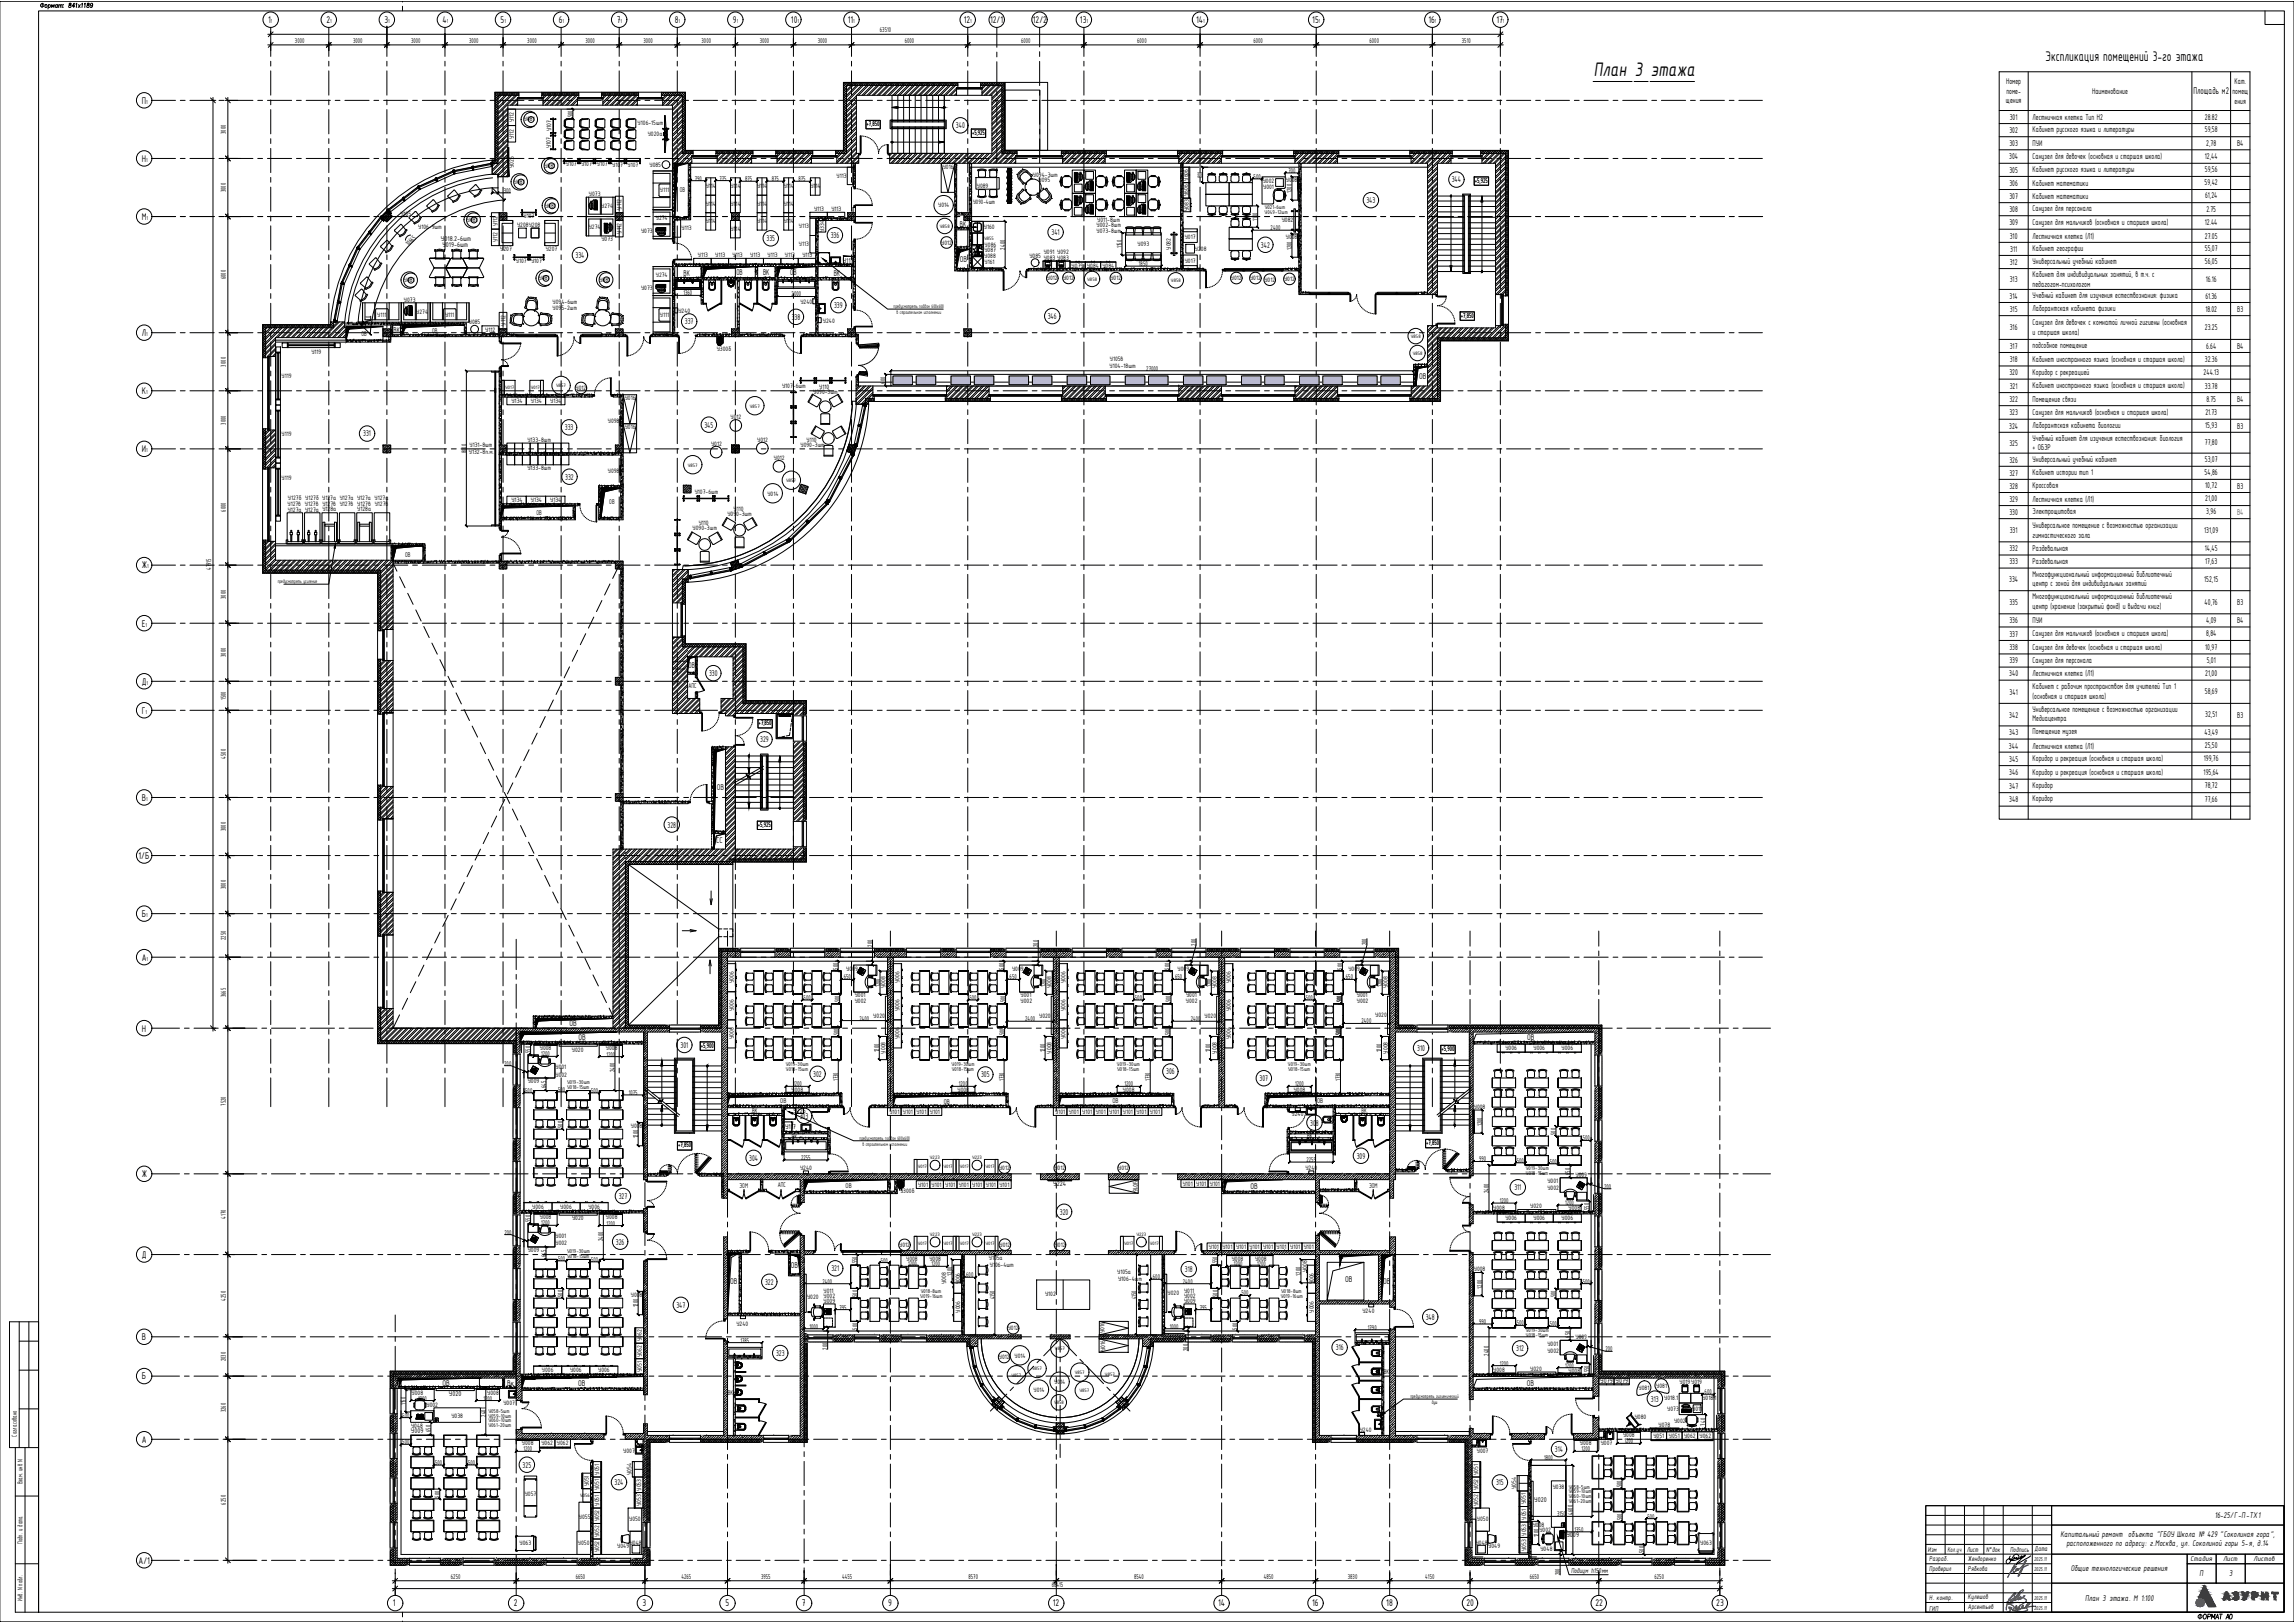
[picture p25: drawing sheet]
<svg xmlns="http://www.w3.org/2000/svg" width="1189mm" height="841mm" viewBox="0 0 1189 841" stroke-linecap="round" stroke-linejoin="round" font-family="sans-serif">
<defs><g id="words">
<text font-size="11" x="826" y="39">План 3 этажа</text>
<text font-size="7.8" x="1060" y="32">Экспликация помещений 3-го этажа</text>
<text font-size="5.7" x="1138" y="840">ФОРМАТ А0</text>
<g font-size="5.4">
<text x="139" y="12">1</text>
<text x="169" y="12">2</text>
<text x="199" y="12">3</text>
<text x="229" y="12">4</text>
<text x="259" y="12">5</text>
<text x="290" y="12">6</text>
<text x="320" y="12">7</text>
<text x="350" y="12">8</text>
<text x="380" y="12">9</text>
<text x="410" y="12">10</text>
<text x="439" y="12">11</text>
<text x="500" y="12">12</text>
<text x="513" y="12">12/1</text>
<text x="535" y="12">12/2</text>
<text x="560" y="12">13</text>
<text x="620" y="12">14</text>
<text x="680" y="12">15</text>
<text x="740" y="12">16</text>
<text x="776" y="12">17</text>
<text x="73" y="54">П</text>
<text x="1137" y="49">Площадь м2</text>
<text x="73" y="84">Н</text>
<text x="73" y="114">М</text>
<text x="73" y="174">Л</text>
<text x="73" y="204">К</text>
<text x="73" y="234">И</text>
<text x="73" y="295">Ж</text>
<text x="73" y="325">Е</text>
<text x="73" y="355">Д</text>
<text x="73" y="370">Г</text>
<text x="73" y="415">В</text>
<text x="72" y="445">1/Б</text>
<text x="73" y="475">Б</text>
<text x="73" y="498">А</text>
<text x="73" y="535">Н</text>
<text x="73" y="610">Ж</text>
<text x="73" y="652">Д</text>
<text x="73" y="694">В</text>
<text x="73" y="715">Б</text>
<text x="73" y="748">А</text>
<text x="72" y="810">А/1</text>
<text x="204" y="832">1</text>
<text x="266" y="832">2</text>
<text x="333" y="832">3</text>
<text x="376" y="832">5</text>
<text x="416" y="832">7</text>
<text x="460" y="832">9</text>
<text x="546" y="832">12</text>
<text x="631" y="832">14</text>
<text x="680" y="832">16</text>
<text x="718" y="832">18</text>
<text x="760" y="832">20</text>
<text x="827" y="832">22</text>
<text x="889" y="832">23</text>
</g>
<g font-size="4.7">
<text x="1040" y="43">Номер</text>
<text x="1158" y="44">Кат.</text>
<text x="1040" y="54">щения</text>
<text x="1040" y="48">поме-</text>
<text x="1084" y="49">Наименование</text>
<text x="1157" y="49">помещ</text>
<text x="1158" y="54">ения</text>
<text x="1042" y="62">301</text>
<text x="1053" y="62">Лестничная клетка Тип Н2</text>
<text x="1143" y="62">28.82</text>
<text x="495" y="66">340</text>
<text x="1041" y="69">302</text>
<text x="1053" y="68">Кабинет русского языка и литературы</text>
<text x="1143" y="69">59,58</text>
<text x="1041" y="76">303</text>
<text x="1053" y="76">ПУИ</text>
<text x="1143" y="75">2,78</text>
<text x="1159" y="76">В4</text>
<text x="1041" y="83">304</text>
<text x="1053" y="82">Санузел для девочек (основная и старшая школа)</text>
<text x="1143" y="82">12,44</text>
<text x="1041" y="90">305</text>
<text x="1053" y="89">Кабинет русского языка и литературы</text>
<text x="1143" y="89">59,56</text>
<text x="752" y="95">344</text>
<text x="1143" y="96">59,42</text>
<text x="1041" y="96">306</text>
<text x="1053" y="96">Кабинет математики</text>
<text x="708" y="105">343</text>
<text x="1041" y="103">307</text>
<text x="1053" y="103">Кабинет математики</text>
<text x="1143" y="103">61,24</text>
<text x="1041" y="110">308</text>
<text x="1053" y="109">Санузел для персонала</text>
<text x="1143" y="110">2.75</text>
<text x="498" y="118">ВК</text>
<text x="1041" y="117">309</text>
<text x="1053" y="116">Санузел для мальчиков (основная и старшая школа)</text>
<text x="1143" y="117">12.44</text>
<text x="397" y="125">335</text>
<text x="431" y="123">336</text>
<text x="545" y="122">341</text>
<text x="1042" y="124">310</text>
<text x="1053" y="124">Лестничная клетка (Л1)</text>
<text x="1143" y="124">27.05</text>
<text x="653" y="128">342</text>
<text x="1042" y="130">311</text>
<text x="1053" y="130">Кабинет географии</text>
<text x="1143" y="130">55,07</text>
<text x="298" y="134">334</text>
<text x="497" y="136">ОВ</text>
<text x="1042" y="137">312</text>
<text x="1053" y="137">Универсальный учебный кабинет</text>
<text x="1143" y="137">56,05</text>
<text x="354" y="143">ВК</text>
<text x="382" y="142">ОВ</text>
<text x="395" y="142">ВК</text>
<text x="410" y="142">ОВ</text>
<text x="432" y="143">ВК</text>
<text x="1053" y="144">Кабинет для индивидуальных занятий, в т.ч. с</text>
<text x="1042" y="146">313</text>
<text x="1053" y="149">педагогом-психологом</text>
<text x="1143" y="146">16.16</text>
<text x="1041" y="155">314</text>
<text x="1053" y="154">Учебный кабинет для изучения естествознания: физика</text>
<text x="1143" y="155">61.36</text>
<text x="432" y="160">339</text>
<text x="1042" y="162">315</text>
<text x="1053" y="161">Лаборантская кабинета физики</text>
<text x="1143" y="162">18.02</text>
<text x="1159" y="162">В3</text>
<text x="410" y="166">338</text>
<text x="543" y="165">346</text>
<text x="204" y="173">ВК</text>
<text x="355" y="168">337</text>
<text x="1042" y="171">316</text>
<text x="1053" y="168">Санузел для девочек с комнатой личной гигиены (основная</text>
<text x="1053" y="174">и старшая школа)</text>
<text x="1143" y="171">23.25</text>
<text x="1042" y="181">317</text>
<text x="1053" y="181">подсобное помещение</text>
<text x="1143" y="181">6.64</text>
<text x="1159" y="181">В4</text>
<text x="1042" y="188">318</text>
<text x="1053" y="187">Кабинет иностранного языка (основная и старшая школа)</text>
<text x="1143" y="188">32.36</text>
<text x="736" y="196">ОВ</text>
<text x="1041" y="195">320</text>
<text x="1053" y="194">Коридор с рекреацией</text>
<text x="1142" y="195">244.13</text>
<text x="1042" y="201">321</text>
<text x="1053" y="201">Кабинет иностранного языка (основная и старшая школа)</text>
<text x="1143" y="201">33.78</text>
<text x="1041" y="208">322</text>
<text x="1053" y="208">Помещение связи</text>
<text x="1143" y="208">8.75</text>
<text x="1159" y="208">В4</text>
<text x="1041" y="215">323</text>
<text x="1053" y="215">Санузел для мальчиков (основная и старшая школа)</text>
<text x="1143" y="215">21.73</text>
<text x="365" y="222">345</text>
<text x="1053" y="222">Лаборантская кабинета биологии</text>
<text x="1143" y="222">15,93</text>
<text x="188" y="226">331</text>
<text x="293" y="223">333</text>
<text x="1041" y="222">324</text>
<text x="1159" y="222">В3</text>
<text x="1041" y="231">325</text>
<text x="1053" y="228">Учебный кабинет для изучения естествознания: биология</text>
<text x="1053" y="233">+ ОБЗР</text>
<text x="1143" y="231">77,80</text>
<text x="1041" y="240">326</text>
<text x="1053" y="239">Универсальный учебный кабинет</text>
<text x="1143" y="239">53,07</text>
<text x="293" y="249">332</text>
<text x="1041" y="246">327</text>
<text x="1053" y="246">Кабинет истории тип 1</text>
<text x="1143" y="246">54,86</text>
<text x="1041" y="253">328</text>
<text x="1053" y="253">Кроссовая</text>
<text x="1143" y="253">10,72</text>
<text x="1159" y="253">В3</text>
<text x="1041" y="260">329</text>
<text x="1053" y="260">Лестничная клетка (Л1)</text>
<text x="1143" y="260">21,00</text>
<text x="1041" y="267">330</text>
<text x="1053" y="266">Электрощитовая</text>
<text x="1143" y="267">3,96</text>
<text x="1053" y="274">Универсальное помещение с возможностью организации</text>
<text x="1142" y="276">131,09</text>
<text x="1042" y="276">331</text>
<text x="1053" y="279">гимнастического зала</text>
<text x="1041" y="286">332</text>
<text x="1053" y="286">Раздевальная</text>
<text x="1143" y="285">14,45</text>
<text x="1041" y="292">333</text>
<text x="1053" y="292">Раздевальная</text>
<text x="1143" y="292">17,63</text>
<text x="1053" y="299">Многофункциональный информационный библиотечный</text>
<text x="1041" y="302">334</text>
<text x="1053" y="304">центр с зоной для индивидуальных занятий</text>
<text x="1142" y="301">152,15</text>
<text x="1053" y="311">Многофункциональный информационный библиотечный</text>
<text x="1041" y="314">335</text>
<text x="1053" y="316">центр (хранение (закрытый фонд) и выдачи книг)</text>
<text x="1143" y="313">40,76</text>
<text x="1159" y="314">В3</text>
<text x="1041" y="323">336</text>
<text x="1053" y="323">ПУИ</text>
<text x="1143" y="323">4,09</text>
<text x="1159" y="323">В4</text>
<text x="1041" y="330">337</text>
<text x="1053" y="330">Санузел для мальчиков (основная и старшая школа)</text>
<text x="1143" y="330">8,84</text>
<text x="1041" y="337">338</text>
<text x="1053" y="337">Санузел для девочек (основная и старшая школа)</text>
<text x="1143" y="337">10,97</text>
<text x="357" y="346">ОВ</text>
<text x="1041" y="344">339</text>
<text x="1053" y="343">Санузел для персонала</text>
<text x="1144" y="343">5,01</text>
<text x="367" y="350">330</text>
<text x="1041" y="351">340</text>
<text x="1053" y="351">Лестничная клетка (Л1)</text>
<text x="1143" y="350">21,00</text>
<text x="1041" y="360">341</text>
<text x="1053" y="357">Кабинет с рабочим пространством для учителей Тип 1</text>
<text x="1143" y="360">58,69</text>
<text x="1053" y="362">(основная и старшая школа)</text>
<text x="1041" y="372">342</text>
<text x="1053" y="369">Универсальное помещение с возможностью организации</text>
<text x="1143" y="372">32,51</text>
<text x="1159" y="372">В3</text>
<text x="1053" y="374">Медиацентра</text>
<text x="1041" y="381">343</text>
<text x="1053" y="381">Помещение музея</text>
<text x="1142" y="381">43,49</text>
<text x="394" y="385">329</text>
<text x="1041" y="388">344</text>
<text x="1053" y="388">Лестничная клетка (Л1)</text>
<text x="1143" y="388">25,50</text>
<text x="1041" y="395">345</text>
<text x="1053" y="394">Коридор и рекреация (основная и старшая школа)</text>
<text x="1142" y="394">199,76</text>
<text x="1041" y="402">346</text>
<text x="1053" y="401">Коридор и рекреация (основная и старшая школа)</text>
<text x="1142" y="401">195,64</text>
<text x="372" y="410">ОВ</text>
<text x="1041" y="409">347</text>
<text x="1053" y="408">Коридор</text>
<text x="1143" y="408">78,72</text>
<text x="1041" y="416">348</text>
<text x="1053" y="415">Коридор</text>
<text x="1143" y="415">77,66</text>
<text x="346" y="429">328</text>
<text x="371" y="437">CC</text>
<text x="295" y="532">ОВ</text>
<text x="300" y="539">ОВ</text>
<text x="791" y="539">ОВ</text>
<text x="353" y="543">301</text>
<text x="734" y="545">310</text>
<text x="421" y="558">302</text>
<text x="604" y="557">306</text>
<text x="508" y="558">305</text>
<text x="653" y="560">307</text>
<text x="414" y="580">303</text>
<text x="679" y="583">308</text>
<text x="388" y="602">304</text>
<text x="703" y="600">309</text>
<text x="648" y="616">ОВ</text>
<text x="785" y="617">311</text>
<text x="321" y="621">327</text>
<text x="549" y="629">320</text>
<text x="319" y="645">326</text>
<text x="410" y="657">ОВ</text>
<text x="431" y="659">321</text>
<text x="614" y="659">318</text>
<text x="378" y="666">ОВ</text>
<text x="397" y="666">322</text>
<text x="697" y="664">ОВ</text>
<text x="717" y="666">ОВ</text>
<text x="351" y="678">347</text>
<text x="739" y="684">348</text>
<text x="692" y="700">316</text>
<text x="786" y="700">312</text>
<text x="402" y="703">323</text>
<text x="229" y="718">ОВ</text>
<text x="263" y="718">Вк</text>
<text x="300" y="718">ОВ</text>
<text x="791" y="718">ОВ</text>
<text x="856" y="726">313</text>
<text x="806" y="752">314</text>
<text x="271" y="761">325</text>
<text x="318" y="770">324</text>
<text x="775" y="770">315</text>
<text x="1148" y="787">16-25/Г-П-ТХ1</text>
<text x="1068" y="796">Капитальный ремонт объекта &quot;ГБОУ Школа № 429 &quot;Соколиная гора&quot;,</text>
<text x="1071" y="801">расположенного по адресу: г.Москва, ул. Соколиной горы 5-я, д.14</text>
<text x="1073" y="814">Общие технологические решения</text>
<text x="1140" y="817">П</text>
<text x="1155" y="817">3</text>
<text x="1081" y="829">План 3 этажа. М 1:100</text>
</g>
<text font-size="4.7" fill="#ed1f24" x="1159" y="267">В4</text>
<g font-size="3.9">
<text x="456" y="17">63510</text>
<text x="153" y="22">3000</text>
<text x="183" y="22">3000</text>
<text x="213" y="22">3000</text>
<text x="243" y="22">3000</text>
<text x="273" y="22">3000</text>
<text x="303" y="22">3000</text>
<text x="334" y="22">3000</text>
<text x="364" y="22">3000</text>
<text x="394" y="22">3000</text>
<text x="424" y="22">3000</text>
<text x="469" y="22">6000</text>
<text x="529" y="22">6000</text>
<text x="589" y="22">6000</text>
<text x="650" y="22">6000</text>
<text x="710" y="22">6000</text>
<text x="758" y="22">3510</text>
<text x="297" y="61" transform="rotate(-90 297 61)">500</text>
<text x="449" y="65">+7,850</text>
<text x="117" y="70" transform="rotate(-90 117 70)">3000</text>
<text x="504" y="70">+5,925</text>
<text x="668" y="90">700</text>
<text x="360" y="94">790</text>
<text x="373" y="94">775</text>
<text x="386" y="94">875</text>
<text x="400" y="94">875</text>
<text x="414" y="94">875</text>
<text x="623" y="92" transform="rotate(-90 623 92)">800</text>
<text x="650" y="93">500</text>
<text x="764" y="95">+5,925</text>
<text x="117" y="100" transform="rotate(-90 117 100)">3000</text>
<text x="261" y="100">300</text>
<text x="352" y="100">ОВ</text>
<text x="670" y="100" transform="rotate(-90 670 100)">1200</text>
<text x="652" y="114" transform="rotate(-90 652 114)">1100</text>
<text x="659" y="119">2400</text>
<text x="229" y="125">У018.2-6шт</text>
<text x="212" y="128" transform="rotate(-45 212 128)">10665</text>
<text x="229" y="128">У019-6шт</text>
<text x="521" y="129" transform="rotate(-90 521 129)">2400</text>
<text x="581" y="128" transform="rotate(-90 581 128)">1150</text>
<text x="670" y="130" transform="rotate(-90 670 130)">1200</text>
<text x="437" y="136">У117</text>
<text x="590" y="138">1850</text>
<text x="117" y="145" transform="rotate(-90 117 145)">6000</text>
<text x="354" y="153">1360</text>
<text x="410" y="154">2000</text>
<text x="192" y="166" transform="rotate(-90 192 166)">60</text>
<text x="757" y="165">+7,850</text>
<text x="224" y="172">ОВ</text>
<text x="187" y="174">ОВ</text>
<text x="117" y="190" transform="rotate(-90 117 190)">3000</text>
<text x="594" y="192">27000</text>
<text x="459" y="199" transform="rotate(-90 459 199)">600</text>
<text x="117" y="220" transform="rotate(-90 117 220)">3000</text>
<text x="242" y="235" transform="rotate(-90 242 235)">8000</text>
<text x="316" y="261">ОВ</text>
<text x="117" y="265" transform="rotate(-90 117 265)">6000</text>
<text x="278" y="267">ОВ</text>
<text x="210" y="289">ОВ</text>
<text x="109" y="295" transform="rotate(-90 109 295)">47915</text>
<text x="117" y="310" transform="rotate(-90 117 310)">3000</text>
<text x="117" y="340" transform="rotate(-90 117 340)">3000</text>
<text x="357" y="357">АПС</text>
<text x="117" y="363" transform="rotate(-90 117 363)">1500</text>
<text x="393" y="376">+7,850</text>
<text x="117" y="393" transform="rotate(-90 117 393)">4500</text>
<text x="117" y="431" transform="rotate(-90 117 431)">3000</text>
<text x="393" y="429">+5,925</text>
<text x="117" y="461" transform="rotate(-90 117 461)">3000</text>
<text x="117" y="487" transform="rotate(-90 117 487)">2250</text>
<text x="452" y="491" transform="rotate(-90 452 491)">200</text>
<text x="538" y="491" transform="rotate(-90 538 491)">200</text>
<text x="620" y="490" transform="rotate(-90 620 490)">200</text>
<text x="708" y="490" transform="rotate(-90 708 490)">200</text>
<text x="434" y="502" transform="rotate(-90 434 502)">500</text>
<text x="520" y="502" transform="rotate(-90 520 502)">500</text>
<text x="606" y="502" transform="rotate(-90 606 502)">500</text>
<text x="696" y="502" transform="rotate(-90 696 502)">500</text>
<text x="437" y="508">650</text>
<text x="523" y="508">650</text>
<text x="609" y="508">650</text>
<text x="698" y="508">650</text>
<text x="456" y="511" transform="rotate(-90 456 511)">1200</text>
<text x="542" y="511" transform="rotate(-90 542 511)">1200</text>
<text x="628" y="511" transform="rotate(-90 628 511)">1200</text>
<text x="716" y="511" transform="rotate(-90 716 511)">1200</text>
<text x="117" y="517" transform="rotate(-90 117 517)">3665</text>
<text x="416" y="518">500</text>
<text x="435" y="519" transform="rotate(-90 435 519)">500</text>
<text x="502" y="518">500</text>
<text x="521" y="519" transform="rotate(-90 521 519)">500</text>
<text x="588" y="518">500</text>
<text x="607" y="519" transform="rotate(-90 607 519)">500</text>
<text x="677" y="518">500</text>
<text x="695" y="519" transform="rotate(-90 695 519)">500</text>
<text x="445" y="529">2400</text>
<text x="531" y="529">2400</text>
<text x="617" y="529">2400</text>
<text x="706" y="530">2400</text>
<text x="435" y="537" transform="rotate(-90 435 537)">500</text>
<text x="521" y="537" transform="rotate(-90 521 537)">500</text>
<text x="606" y="537" transform="rotate(-90 606 537)">500</text>
<text x="695" y="537" transform="rotate(-90 695 537)">500</text>
<text x="275" y="546" transform="rotate(-90 275 546)">550</text>
<text x="363" y="543">+5,900</text>
<text x="456" y="545" transform="rotate(-90 456 545)">1200</text>
<text x="542" y="545" transform="rotate(-90 542 545)">1200</text>
<text x="627" y="545" transform="rotate(-90 627 545)">1200</text>
<text x="716" y="545" transform="rotate(-90 716 545)">1200</text>
<text x="747" y="545">+5,900</text>
<text x="280" y="547">1200</text>
<text x="314" y="548">1200</text>
<text x="261" y="552">200</text>
<text x="319" y="556" transform="rotate(-90 319 556)">2400</text>
<text x="283" y="564" transform="rotate(-90 283 564)">645</text>
<text x="411" y="563">1200</text>
<text x="434" y="560" transform="rotate(-90 434 560)">1730</text>
<text x="497" y="563">1200</text>
<text x="520" y="560" transform="rotate(-90 520 560)">1730</text>
<text x="583" y="563">1200</text>
<text x="596" y="560" transform="rotate(-90 596 560)">1730</text>
<text x="671" y="563">1200</text>
<text x="695" y="560" transform="rotate(-90 695 560)">1730</text>
<text x="272" y="566">500</text>
<text x="289" y="566">500</text>
<text x="306" y="566">500</text>
<text x="326" y="567">1075</text>
<text x="117" y="573" transform="rotate(-90 117 573)">7520</text>
<text x="404" y="571">ОВ</text>
<text x="489" y="572">ОВ</text>
<text x="577" y="572">ОВ</text>
<text x="683" y="572">ОВ</text>
<text x="390" y="577">ВК</text>
<text x="411" y="577">У226</text>
<text x="706" y="577">ВК</text>
<text x="292" y="585" transform="rotate(-90 292 585)">500</text>
<text x="407" y="585">У117</text>
<text x="768" y="584" transform="rotate(-90 768 584)">1200</text>
<text x="331" y="590" transform="rotate(-90 331 590)">1200</text>
<text x="410" y="590">ВК</text>
<text x="677" y="590">ВК</text>
<text x="739" y="593">+7,850</text>
<text x="806" y="588" transform="rotate(-90 806 588)">500</text>
<text x="820" y="591">500</text>
<text x="351" y="595">+7,850</text>
<text x="415" y="601">2255</text>
<text x="677" y="602">2255</text>
<text x="767" y="602">990</text>
<text x="786" y="603">500</text>
<text x="803" y="603">500</text>
<text x="814" y="609" transform="rotate(-90 814 609)">650</text>
<text x="383" y="615">ЭОМ</text>
<text x="403" y="615">АПС</text>
<text x="438" y="616">ОВ</text>
<text x="546" y="615">У224</text>
<text x="710" y="615">ЭОМ</text>
<text x="831" y="616">200</text>
<text x="772" y="618" transform="rotate(-90 772 618)">2400</text>
<text x="777" y="623">1200</text>
<text x="811" y="624">1200</text>
<text x="824" y="627" transform="rotate(-90 824 627)">550</text>
<text x="117" y="632" transform="rotate(-90 117 632)">4170</text>
<text x="275" y="633" transform="rotate(-90 275 633)">550</text>
<text x="280" y="635">1200</text>
<text x="314" y="635">1200</text>
<text x="261" y="640">200</text>
<text x="313" y="643" transform="rotate(-90 313 643)">2400</text>
<text x="283" y="651" transform="rotate(-90 283 651)">645</text>
<text x="289" y="653">500</text>
<text x="306" y="654">500</text>
<text x="444" y="655" transform="rotate(-90 444 655)">550</text>
<text x="457" y="654">500</text>
<text x="471" y="656">1200</text>
<text x="483" y="656">1200</text>
<text x="631" y="655" transform="rotate(-90 631 655)">550</text>
<text x="639" y="656">1200</text>
<text x="651" y="656">1200</text>
<text x="426" y="665">2400</text>
<text x="493" y="661" transform="rotate(-90 493 661)">1200</text>
<text x="501" y="662">600</text>
<text x="598" y="663">600</text>
<text x="613" y="665">2400</text>
<text x="674" y="661" transform="rotate(-90 674 661)">1200</text>
<text x="820" y="665">500</text>
<text x="643" y="671">500</text>
<text x="768" y="668" transform="rotate(-90 768 668)">1200</text>
<text x="117" y="674" transform="rotate(-90 117 674)">4250</text>
<text x="292" y="672" transform="rotate(-90 292 672)">500</text>
<text x="331" y="678" transform="rotate(-90 331 678)">1200</text>
<text x="444" y="672" transform="rotate(-90 444 672)">500</text>
<text x="516" y="673" transform="rotate(-90 516 673)">4150</text>
<text x="589" y="673" transform="rotate(-90 589 673)">4150</text>
<text x="631" y="672" transform="rotate(-90 631 672)">500</text>
<text x="806" y="672" transform="rotate(-90 806 672)">500</text>
<text x="435" y="679">795</text>
<text x="622" y="679">795</text>
<text x="419" y="689">1000</text>
<text x="444" y="689" transform="rotate(-90 444 689)">500</text>
<text x="606" y="689">1000</text>
<text x="641" y="689" transform="rotate(-90 641 689)">500</text>
<text x="709" y="689">1790</text>
<text x="767" y="686">990</text>
<text x="786" y="687">500</text>
<text x="803" y="687">500</text>
<text x="384" y="696">1785</text>
<text x="814" y="693" transform="rotate(-90 814 693)">650</text>
<text x="429" y="699" transform="rotate(-90 429 699)">200</text>
<text x="616" y="700" transform="rotate(-90 616 700)">200</text>
<text x="832" y="700">200</text>
<text x="117" y="705" transform="rotate(-90 117 705)">2030</text>
<text x="772" y="703" transform="rotate(-90 772 703)">2400</text>
<text x="777" y="708">1200</text>
<text x="717" y="712">ВК</text>
<text x="811" y="709">1200</text>
<text x="824" y="711" transform="rotate(-90 824 711)">550</text>
<text x="829" y="717">У079</text>
<text x="837" y="717">У079</text>
<text x="217" y="726">1200</text>
<text x="233" y="724">У020</text>
<text x="251" y="726">1200</text>
<text x="377" y="723">ВК</text>
<text x="883" y="722">600</text>
<text x="117" y="732" transform="rotate(-90 117 732)">3260</text>
<text x="210" y="728" transform="rotate(-90 210 728)">1150</text>
<text x="209" y="735">500</text>
<text x="252" y="734" transform="rotate(-90 252 734)">2400</text>
<text x="213" y="743">У009</text>
<text x="223" y="742" transform="rotate(-90 223 742)">650</text>
<text x="884" y="739" transform="rotate(-90 884 739)">740</text>
<text x="9" y="744" transform="rotate(-90 9 744)">Согласовано</text>
<text x="209" y="748">500</text>
<text x="842" y="748">1200</text>
<text x="271" y="752">1200</text>
<text x="820" y="752">1200</text>
<text x="226" y="759">500</text>
<text x="243" y="759">500</text>
<text x="800" y="757">1800</text>
<text x="12" y="769" transform="rotate(-90 12 769)">Взам. инв N</text>
<text x="841" y="771" transform="rotate(-90 841 771)">500</text>
<text x="117" y="780" transform="rotate(-90 117 780)">6250</text>
<text x="228" y="776" transform="rotate(-90 228 776)">500</text>
<text x="795" y="779">У020</text>
<text x="807" y="786">3150</text>
<text x="815" y="785" transform="rotate(-90 815 785)">4600</text>
<text x="841" y="788" transform="rotate(-90 841 788)">500</text>
<text x="854" y="787">500</text>
<text x="797" y="797" transform="rotate(-90 797 797)">1200</text>
<text x="812" y="797">У009</text>
<text x="816" y="794">1350</text>
<text x="12" y="800" transform="rotate(-90 12 800)">Подп. и дата</text>
<text x="1054" y="804">Дата</text>
<text x="852" y="805" transform="rotate(-90 852 805)">500</text>
<text x="999" y="804">Изм</text>
<text x="1000" y="809">Разраб.</text>
<text x="1009" y="804">Кол.уч</text>
<text x="1019" y="804">Лист</text>
<text x="1020" y="809">Жендоренко</text>
<text x="1029" y="804">N°док</text>
<text x="1042" y="804">Подпись</text>
<text x="1135" y="809">Стадия</text>
<text x="1152" y="809">Лист</text>
<text x="1168" y="809">Листов</text>
<text x="814" y="815">Подиум h150мм</text>
<text x="1000" y="814">Проверил</text>
<text x="1020" y="814">Рябкова</text>
<text x="234" y="818">6250</text>
<text x="298" y="818">6650</text>
<text x="353" y="818">4265</text>
<text x="394" y="818">3955</text>
<text x="436" y="818">4455</text>
<text x="502" y="818">8570</text>
<text x="588" y="818">8540</text>
<text x="655" y="818">4850</text>
<text x="699" y="818">3830</text>
<text x="739" y="818">4150</text>
<text x="793" y="818">6650</text>
<text x="809" y="816" transform="rotate(-90 809 816)">200</text>
<text x="857" y="818">6250</text>
<text x="545" y="822">68415</text>
<text x="12" y="830" transform="rotate(-90 12 830)">Инв. N подл.</text>
<text x="1000" y="829">Н. контр.</text>
<text x="1020" y="834">Арсентьев</text>
<text x="1020" y="829">Кулешов</text>
<text x="1000" y="835">ГИП</text>
</g>
<g font-size="3.6">
<text x="266" y="63" transform="rotate(-90 266 63)">У112</text>
<text x="272" y="63">У081</text>
<text x="330" y="65">У106-15шт</text>
<text x="266" y="72" transform="rotate(-90 266 72)">У112</text>
<text x="286" y="68" transform="rotate(-90 286 68)">У107</text>
<text x="336" y="71">У020а</text>
<text x="285" y="77" transform="rotate(-90 285 77)">У107</text>
<text x="266" y="87" transform="rotate(-90 266 87)">У026</text>
<text x="282" y="87">У081</text>
<text x="293" y="86">У107 У107</text>
<text x="309" y="86">У107 У107 У107</text>
<text x="337" y="86">У085</text>
<text x="489" y="87">У016</text>
<text x="266" y="95">У081</text>
<text x="434" y="92">У113</text>
<text x="535" y="91">У094-3шт</text>
<text x="538" y="94">У095</text>
<text x="616" y="94" transform="rotate(-90 616 94)">У606</text>
<text x="654" y="95">У002</text>
<text x="666" y="94">У008</text>
<text x="305" y="102">У073</text>
<text x="342" y="100">У111</text>
<text x="366" y="98">У114</text>
<text x="379" y="98">У114</text>
<text x="392" y="98">У114</text>
<text x="406" y="98">У114</text>
<text x="420" y="98">У114</text>
<text x="506" y="98">У089</text>
<text x="616" y="102" transform="rotate(-90 616 102)">У606</text>
<text x="655" y="98">У001</text>
<text x="282" y="108">У081</text>
<text x="312" y="108">У274</text>
<text x="366" y="107">У114</text>
<text x="379" y="107">У114</text>
<text x="392" y="107">У114</text>
<text x="406" y="107">У114</text>
<text x="486" y="107">У014</text>
<text x="504" y="106">У090-4шт</text>
<text x="207" y="112">У105</text>
<text x="271" y="113">У107</text>
<text x="322" y="109" transform="rotate(-90 322 109)">У112</text>
<text x="422" y="110">У113</text>
<text x="431" y="110">У113</text>
<text x="616" y="109" transform="rotate(-90 616 109)">У083</text>
<text x="217" y="119">У106-9шт</text>
<text x="242" y="115">У081</text>
<text x="258" y="117" transform="rotate(-90 258 117)">У112</text>
<text x="268" y="118" transform="rotate(-1 268 118)">У208</text>
<text x="274" y="118" transform="rotate(1 274 118)">У208</text>
<text x="305" y="119">У274</text>
<text x="340" y="114">У274</text>
<text x="353" y="119">У113</text>
<text x="366" y="116">У114</text>
<text x="379" y="120">У114</text>
<text x="392" y="116">У114</text>
<text x="406" y="116">У114</text>
<text x="414" y="118">У113</text>
<text x="510" y="119">У160</text>
<text x="568" y="118">У002-8шт</text>
<text x="569" y="115">У011-8шт</text>
<text x="664" y="115">У082</text>
<text x="258" y="126" transform="rotate(-90 258 126)">У112</text>
<text x="312" y="125">У073</text>
<text x="322" y="121" transform="rotate(-90 322 121)">У112</text>
<text x="332" y="121">У073</text>
<text x="427" y="120" transform="rotate(-90 427 120)">У334</text>
<text x="568" y="121">У073-8шт</text>
<text x="614" y="124">У017</text>
<text x="666" y="124">У008</text>
<text x="259" y="130">У207</text>
<text x="283" y="130">У207</text>
<text x="414" y="127">У113</text>
<text x="488" y="127">У012</text>
<text x="510" y="131">У087</text>
<text x="510" y="128">У086</text>
<text x="541" y="132">У091 У092</text>
<text x="590" y="127">У093</text>
<text x="607" y="129" transform="rotate(-90 607 129)">У082</text>
<text x="619" y="130">У208</text>
<text x="267" y="136">У107 У107</text>
<text x="362" y="133">У113</text>
<text x="371" y="133">У113</text>
<text x="380" y="133">У113</text>
<text x="389" y="133">У113</text>
<text x="398" y="133">У113</text>
<text x="407" y="133">У113</text>
<text x="416" y="133">У113</text>
<text x="510" y="134">У088</text>
<text x="510" y="137">У161</text>
<text x="533" y="134">У085</text>
<text x="541" y="135">У083 У083</text>
<text x="614" y="136">У017</text>
<text x="340" y="143">У274</text>
<text x="555" y="139">У079</text>
<text x="563" y="139">У084</text>
<text x="571" y="139">У084</text>
<text x="209" y="146">У081</text>
<text x="279" y="145">У081</text>
<text x="311" y="146">У081</text>
<text x="543" y="145">У012</text>
<text x="551" y="145">У012</text>
<text x="575" y="145">У012</text>
<text x="638" y="145">У012</text>
<text x="648" y="145">У012 У012</text>
<text x="665" y="146">У012</text>
<text x="332" y="150">У073</text>
<text x="209" y="157">У073</text>
<text x="286" y="158">У094-6шт</text>
<text x="286" y="161">У095-2шт</text>
<text x="352" y="162">У240</text>
<text x="415" y="157">У240</text>
<text x="196" y="164">У111</text>
<text x="216" y="163">У274</text>
<text x="231" y="164">У111</text>
<text x="342" y="164">У111</text>
<text x="426" y="167">У240</text>
<text x="243" y="168">У085</text>
<text x="251" y="172">У112</text>
<text x="262" y="169" transform="rotate(-90 262 169)">У112</text>
<text x="161" y="183">У119</text>
<text x="371" y="182">У300б</text>
<text x="575" y="191">У104-18шт</text>
<text x="575" y="187">У105в</text>
<text x="146" y="196">У119</text>
<text x="298" y="202">У012</text>
<text x="405" y="201">У107-6шт</text>
<text x="425" y="202">У110</text>
<text x="265" y="209">У134</text>
<text x="275" y="209">У134</text>
<text x="285" y="209">У134</text>
<text x="324" y="207">У016</text>
<text x="421" y="204">У090-3шт</text>
<text x="315" y="219">У098</text>
<text x="379" y="217">У012</text>
<text x="146" y="226">У119</text>
<text x="324" y="222">У016</text>
<text x="243" y="232">У131-8шт</text>
<text x="273" y="229">У133-8шт</text>
<text x="368" y="231">У012</text>
<text x="392" y="229">У012</text>
<text x="415" y="232">У090-3шт</text>
<text x="418" y="229">У110</text>
<text x="243" y="235">У132-8п.м.</text>
<text x="401" y="238">У012</text>
<text x="273" y="244">У133-8шт</text>
<text x="315" y="245">У098</text>
<text x="146" y="249">У119</text>
<text x="360" y="256">У107-6шт</text>
<text x="398" y="257">У014</text>
<text x="149" y="262">У127в У127в У127в У127в У127в У127в</text>
<text x="149" y="259">У127б У127б У127а У127а У127а У127а</text>
<text x="265" y="260">У134</text>
<text x="275" y="260">У134</text>
<text x="285" y="260">У134</text>
<text x="149" y="265">У127а У127а У128а</text>
<text x="185" y="265">У128а</text>
<text x="377" y="267">У090-3шт</text>
<text x="380" y="265">У110</text>
<text x="359" y="275">У090-3шт</text>
<text x="362" y="272">У110</text>
<text x="439" y="503">У009</text>
<text x="525" y="503">У009</text>
<text x="610" y="503">У009</text>
<text x="699" y="503">У009</text>
<text x="380" y="509" transform="rotate(-90 380 509)">У006</text>
<text x="466" y="509" transform="rotate(-90 466 509)">У006</text>
<text x="552" y="509" transform="rotate(-90 552 509)">У006</text>
<text x="638" y="509" transform="rotate(-90 638 509)">У006</text>
<text x="459" y="512" transform="rotate(-90 459 512)">У008</text>
<text x="545" y="512" transform="rotate(-90 545 512)">У008</text>
<text x="631" y="512" transform="rotate(-90 631 512)">У008</text>
<text x="719" y="512" transform="rotate(-90 719 512)">У008</text>
<text x="443" y="520">У002</text>
<text x="443" y="517">У001</text>
<text x="529" y="520">У002</text>
<text x="529" y="517">У001</text>
<text x="615" y="520">У002</text>
<text x="615" y="517">У001</text>
<text x="703" y="520">У002</text>
<text x="703" y="517">У001</text>
<text x="380" y="524" transform="rotate(-90 380 524)">У006</text>
<text x="453" y="527">У020</text>
<text x="466" y="524" transform="rotate(-90 466 524)">У006</text>
<text x="539" y="527">У020</text>
<text x="552" y="524" transform="rotate(-90 552 524)">У006</text>
<text x="624" y="527">У020</text>
<text x="638" y="524" transform="rotate(-90 638 524)">У006</text>
<text x="713" y="527">У020</text>
<text x="380" y="538" transform="rotate(-90 380 538)">У006</text>
<text x="466" y="538" transform="rotate(-90 466 538)">У006</text>
<text x="552" y="538" transform="rotate(-90 552 538)">У006</text>
<text x="638" y="538" transform="rotate(-90 638 538)">У006</text>
<text x="280" y="544">У008</text>
<text x="296" y="545">У020</text>
<text x="314" y="544">У008</text>
<text x="459" y="546" transform="rotate(-90 459 546)">У008</text>
<text x="545" y="546" transform="rotate(-90 545 546)">У008</text>
<text x="631" y="546" transform="rotate(-90 631 546)">У008</text>
<text x="719" y="546" transform="rotate(-90 719 546)">У008</text>
<text x="780" y="544">У006</text>
<text x="795" y="544">У006</text>
<text x="809" y="544">У006</text>
<text x="288" y="558">У002</text>
<text x="288" y="554">У001</text>
<text x="273" y="561">У009</text>
<text x="410" y="566">У008</text>
<text x="496" y="566">У008</text>
<text x="582" y="566">У008</text>
<text x="670" y="566">У008</text>
<text x="764" y="575">У008</text>
<text x="461" y="577">У101</text>
<text x="468" y="577">У101</text>
<text x="475" y="577">У101</text>
<text x="482" y="577">У101</text>
<text x="547" y="577">У101</text>
<text x="554" y="577">У101</text>
<text x="561" y="577">У101</text>
<text x="568" y="577">У101</text>
<text x="575" y="577">У101</text>
<text x="582" y="577">У101</text>
<text x="589" y="577">У101</text>
<text x="596" y="577">У101</text>
<text x="669" y="578">У240</text>
<text x="327" y="585">У008</text>
<text x="415" y="606">У240</text>
<text x="518" y="606">У012</text>
<text x="546" y="606">У012</text>
<text x="580" y="606">У012</text>
<text x="677" y="606">У240</text>
<text x="816" y="610">У009</text>
<text x="476" y="615">У101</text>
<text x="483" y="615">У101</text>
<text x="490" y="615">У101</text>
<text x="497" y="615">У101</text>
<text x="504" y="615">У101</text>
<text x="511" y="615">У101</text>
<text x="518" y="615">У101</text>
<text x="587" y="612" transform="rotate(90 587 612)">У016</text>
<text x="613" y="614">У101</text>
<text x="620" y="614">У101</text>
<text x="627" y="614">У101</text>
<text x="802" y="617">У002</text>
<text x="802" y="613">У001</text>
<text x="466" y="618">У300б</text>
<text x="276" y="626">У006</text>
<text x="290" y="626">У006</text>
<text x="305" y="626">У006</text>
<text x="774" y="627">У008</text>
<text x="793" y="626">У020</text>
<text x="813" y="627">У008</text>
<text x="280" y="632">У008</text>
<text x="296" y="632">У020</text>
<text x="314" y="632">У008</text>
<text x="780" y="632">У006</text>
<text x="795" y="632">У006</text>
<text x="809" y="632">У006</text>
<text x="288" y="642">У001</text>
<text x="288" y="645">У002</text>
<text x="466" y="646">У012</text>
<text x="518" y="646">У012</text>
<text x="547" y="646">У012</text>
<text x="627" y="647">У101</text>
<text x="634" y="647">У101</text>
<text x="641" y="647">У101</text>
<text x="648" y="647">У101</text>
<text x="655" y="647">У101</text>
<text x="662" y="647">У101</text>
<text x="669" y="647">У101</text>
<text x="676" y="647">У101</text>
<text x="273" y="649">У009</text>
<text x="470" y="653">У008</text>
<text x="482" y="653">У008</text>
<text x="512" y="653">У105а</text>
<text x="638" y="653">У008</text>
<text x="650" y="653">У008</text>
<text x="513" y="656">У106-4шт</text>
<text x="677" y="659" transform="rotate(-90 677 659)">У008</text>
<text x="764" y="659">У008</text>
<text x="490" y="665" transform="rotate(-90 490 665)">У008</text>
<text x="498" y="666" transform="rotate(-90 498 666)">У006</text>
<text x="579" y="660">У105а</text>
<text x="579" y="664">У106-4шт</text>
<text x="681" y="666" transform="rotate(-90 681 666)">У006</text>
<text x="427" y="670">У011</text>
<text x="542" y="672">У102</text>
<text x="605" y="671">У020</text>
<text x="614" y="670">У011</text>
<text x="327" y="672">У008</text>
<text x="418" y="673">У020</text>
<text x="427" y="673">У002</text>
<text x="427" y="675">У009</text>
<text x="614" y="673">У002</text>
<text x="614" y="675">У009</text>
<text x="498" y="680" transform="rotate(-90 498 680)">У006</text>
<text x="681" y="680" transform="rotate(-90 681 680)">У006</text>
<text x="706" y="680">У240</text>
<text x="382" y="687">У240</text>
<text x="522" y="689">У012</text>
<text x="333" y="695" transform="rotate(-90 333 695)">У062</text>
<text x="572" y="691" transform="rotate(-90 572 691)">У016</text>
<text x="816" y="694">У009</text>
<text x="573" y="700" transform="rotate(-90 573 700)">У016</text>
<text x="802" y="701">У002</text>
<text x="802" y="697">У001</text>
<text x="333" y="703" transform="rotate(-90 333 703)">У062</text>
<text x="518" y="704">У012 У014</text>
<text x="281" y="711">У006</text>
<text x="295" y="711">У006</text>
<text x="310" y="711">У006</text>
<text x="333" y="711" transform="rotate(-90 333 711)">У051</text>
<text x="774" y="711">У008</text>
<text x="793" y="710">У020</text>
<text x="813" y="711">У008</text>
<text x="546" y="717">У014</text>
<text x="858" y="719">У081</text>
<text x="870" y="717">У019У019</text>
<text x="213" y="723">У008</text>
<text x="252" y="723">У008</text>
<text x="536" y="721">У014</text>
<text x="849" y="720">У081</text>
<text x="863" y="726">У018.1</text>
<text x="882" y="726">У018.1</text>
<text x="221" y="729">У002</text>
<text x="261" y="728">У007</text>
<text x="864" y="731">У073</text>
<text x="877" y="731">У011</text>
<text x="234" y="735">У038</text>
<text x="847" y="735">У080</text>
<text x="868" y="737">У002</text>
<text x="213" y="740">У048</text>
<text x="705" y="742">У240</text>
<text x="860" y="740">У078</text>
<text x="270" y="749">У008</text>
<text x="281" y="749">У062</text>
<text x="289" y="749">У062</text>
<text x="819" y="749">У008</text>
<text x="830" y="749">У007</text>
<text x="841" y="745">У008</text>
<text x="857" y="745">У051</text>
<text x="865" y="745">У051</text>
<text x="873" y="745">У062</text>
<text x="881" y="745">У062</text>
<text x="323" y="753">У007</text>
<text x="765" y="753">У007</text>
<text x="310" y="764" transform="rotate(-90 310 764)">У051</text>
<text x="327" y="764" transform="rotate(-90 327 764)">У054</text>
<text x="766" y="764" transform="rotate(-90 766 764)">У051</text>
<text x="305" y="770" transform="rotate(-90 305 770)">У051</text>
<text x="310" y="772" transform="rotate(-90 310 772)">У051</text>
<text x="332" y="772" transform="rotate(-90 332 772)">У053</text>
<text x="766" y="772" transform="rotate(-90 766 772)">У052</text>
<text x="786" y="772" transform="rotate(-90 786 772)">У054</text>
<text x="805" y="772">У038</text>
<text x="272" y="775">У057</text>
<text x="791" y="780" transform="rotate(-90 791 780)">У051</text>
<text x="310" y="780" transform="rotate(-90 310 780)">У051</text>
<text x="332" y="780" transform="rotate(-90 332 780)">У053</text>
<text x="766" y="780" transform="rotate(-90 766 780)">У052</text>
<text x="300" y="787">У055</text>
<text x="310" y="788" transform="rotate(-90 310 788)">У052</text>
<text x="326" y="788">У050</text>
<text x="765" y="788">У050</text>
<text x="791" y="787" transform="rotate(-90 791 787)">У051</text>
<text x="794" y="791">У008</text>
<text x="310" y="796" transform="rotate(-90 310 796)">У052</text>
<text x="791" y="796" transform="rotate(-90 791 796)">У053</text>
<text x="798" y="794">У002</text>
<text x="269" y="801">У063</text>
<text x="300" y="800">У050</text>
<text x="320" y="802">У049</text>
<text x="326" y="800">У048</text>
<text x="765" y="800">У048</text>
<text x="771" y="802">У049</text>
<text x="791" y="804" transform="rotate(-90 791 804)">У053</text>
<text x="798" y="804">У048</text>
<text x="881" y="800">У063</text>
<text x="310" y="804" transform="rotate(-90 310 804)">У052</text>
</g>
<g font-size="3.1">
<text x="140" y="12">1</text>
<text x="171" y="12">1</text>
<text x="201" y="12">1</text>
<text x="232" y="12">1</text>
<text x="261" y="12">1</text>
<text x="291" y="12">1</text>
<text x="322" y="12">1</text>
<text x="352" y="12">1</text>
<text x="382" y="12">1</text>
<text x="413" y="12">1</text>
<text x="442" y="12">1</text>
<text x="503" y="12">1</text>
<text x="563" y="12">1</text>
<text x="624" y="12">1</text>
<text x="683" y="12">1</text>
<text x="744" y="12">1</text>
<text x="779" y="12">1</text>
<text x="76" y="54">1</text>
<text x="76" y="84">1</text>
<text x="76" y="114">1</text>
<text x="655" y="111">У049-12шт</text>
<text x="655" y="108">У021-6шт</text>
<text x="76" y="174">1</text>
<text x="76" y="204">1</text>
<text x="76" y="234">1</text>
<text x="76" y="295">1</text>
<text x="75" y="325">1</text>
<text x="76" y="355">1</text>
<text x="75" y="370">1</text>
<text x="76" y="415">1</text>
<text x="76" y="475">1</text>
<text x="76" y="498">1</text>
<text x="407" y="552">У019-30шт</text>
<text x="407" y="555">У018-15шт</text>
<text x="493" y="552">У019-30шт</text>
<text x="493" y="555">У018-15шт</text>
<text x="579" y="552">У019-30шт</text>
<text x="579" y="555">У018-15шт</text>
<text x="667" y="552">У019-30шт</text>
<text x="668" y="555">У018-15шт</text>
<text x="294" y="562">У019-30шт</text>
<text x="294" y="564">У018-15шт</text>
<text x="791" y="606">У019-30шт</text>
<text x="791" y="609">У018-15шт</text>
<text x="294" y="649">У019-30шт</text>
<text x="294" y="652">У018-15шт</text>
<text x="477" y="670">У018-8шт</text>
<text x="664" y="670">У018-8шт</text>
<text x="477" y="672">У019-16шт</text>
<text x="664" y="672">У019-16шт</text>
<text x="791" y="690">У019-30шт</text>
<text x="791" y="693">У018-15шт</text>
<text x="253" y="732">У058-5шт</text>
<text x="253" y="737">У060-10шт</text>
<text x="253" y="735">У059-10шт</text>
<text x="253" y="739">У061-20шт</text>
<text x="813" y="772">У058-5шт</text>
<text x="813" y="774">У059-10шт</text>
<text x="813" y="776">У060-10шт</text>
<text x="813" y="779">У061-20шт</text>
<text x="1054" y="809">2025.11</text>
<text x="1054" y="814">2025.11</text>
<text x="1054" y="829">2025.11</text>
<text x="1054" y="834">2025.11</text>
</g>
<g font-size="2.9">
<text x="463" y="160">предусмотреть поддон 600х600</text>
<text x="465" y="163">в строительном исполнении</text>
<text x="144" y="302">предусмотреть усиление</text>
<text x="445" y="591">предусмотреть поддон 600х600</text>
<text x="447" y="594">в строительном исполнении</text>
<text x="731" y="724">предусмотреть гигиенический</text>
<text x="742" y="728">душ</text>
</g>
<g font-size="2.7">
<text x="487" y="118">У858</text>
<text x="510" y="124">У855</text>
<text x="563" y="146">У858</text>
<text x="607" y="146">У858</text>
<text x="731" y="175">У858</text>
<text x="732" y="184">У858</text>
<text x="262" y="202">У017</text>
<text x="275" y="202">У017</text>
<text x="288" y="201">У857</text>
<text x="389" y="211">У857</text>
<text x="356" y="242">У857</text>
<text x="407" y="250">У857</text>
<text x="476" y="605">У017</text>
<text x="482" y="601">У223</text>
<text x="489" y="605">У017</text>
<text x="497" y="605">У017</text>
<text x="504" y="601">У223</text>
<text x="511" y="605">У017</text>
<text x="482" y="640">У223</text>
<text x="504" y="640">У223</text>
<text x="589" y="640">У223</text>
<text x="476" y="645">У017</text>
<text x="489" y="645">У017</text>
<text x="497" y="645">У017</text>
<text x="511" y="645">У017</text>
<text x="583" y="645">У017</text>
<text x="596" y="645">У017</text>
<text x="547" y="700">У857</text>
<text x="524" y="713">У857</text>
<text x="535" y="710">У857</text>
<text x="557" y="712">У857</text>
<text x="573" y="713">У857</text>
<text x="559" y="721">У857</text>
<text x="546" y="728">У858</text>
<text x="301" y="776">У056</text>
</g>
<text font-size="2.6" x="216" y="735">F</text>
</g></defs>
<g fill="none" stroke="#000" stroke-width=".52">
<path d="M349 98h.1M349 92h.1M349 85h.1M349 93h.1M349 97h.1M349 91h.1M349 96h.1M349 95h.1M349 94h.1M349 86h.1M349 90h.1M349 88h.1"/>
<path d="M349 89h.1M349 87h.1M349 90v1M349 100h.1M350 88h.1M349 99h.1M350 87h.1M350 91h.1M350 95h.1M350 99h.1M350 92h.1M350 94h.1"/>
<path d="M350 96h.1M350 89h.1M357 94h.1M357 89h.1M357 93h.1M357 90h.1M357 99h.1M357 96h.1M357 85h.1M357 91h.1M357 92h.1M357 97h.1"/>
<path d="M357 98h.1M357 88h.1M357 87h.1M358 94h.1M358 99h.1M358 86h.1M358 93h.1M358 91h-1M358 91h.1M358 89h.1M358 97h.1M358 95h.1"/>
<path d="M358 85h.1M358 100h.1M358 88h.1M358 98h.1M358 87h.1M358 96h.1M358 90h.1M442 95h.1M442 96h.1M442 87h.1M442 91h.1M442 90h.1"/>
<path d="M442 94h.1M443 87h.1M442 93h.1M442 92h.1M442 86h.1M442 85h.1M443 89h.1M443 88h.1M443 91h.1M443 94h.1M443 86h.1M443 92h.1"/>
<path d="M443 85h.1M443 86h-1M443 96h.1M443 95h.1M443 90h.1M443 97h.1M443 94v1M495 86h.1M495 93h.1M495 95h.1M495 85h.1M495 99h.1"/>
<path d="M495 87h.1M495 100h.1M495 94h.1M495 96h.1M495 88h.1M495 90h.1M495 97h.1M495 89h.1M495 87v1M496 93h.1M496 91h.1M496 99h.1"/>
<path d="M496 98h.1M496 85h.1M496 86h.1M496 88h.1M502 91h.1M503 92h.1M502 89h.1M502 90h.1M502 88h.1M502 87h.1M502 100h.1M502 96h.1"/>
<path d="M503 86h.1M503 99h.1M503 85h.1M503 89v1M503 90h.1M503 94h.1M503 93h.1M503 89h.1M503 87h.1M503 88h.1M503 98h.1M503 95h.1"/>
<path d="M503 97h.1M503 91h.1M504 94h.1M504 100h.1M504 97h.1M504 96h.1M612 92h.1M612 93h.1M612 100h.1M612 86h.1M612 89h.1M612 87h.1"/>
<path d="M612 99h.1M612 97h.1M612 90h.1M612 94h.1M612 98h.1M612 91h.1M612 85h.1M613 85h.1M612 88h.1M612 96h.1M613 95h.1M613 97h.1"/>
<path d="M613 100h.1M613 94h.1M613 96h.1M613 92h.1M613 93h.1M613 91h.1M613 90h.1M613 89h.1M613 88h.1M613 87h.1M613 86h.1M613 98h.1"/>
<path d="M613 88v1M673 90h.1M673 94h.1M673 93h.1M673 89h.1M673 95h.1M673 98h.1M673 91h.1M673 97h.1M673 92h.1M673 96h.1M673 100h.1"/>
<path d="M673 85h.1M673 88h.1M674 92h.1M674 91h.1M674 97h.1M674 90h.1M674 94h.1M674 98h.1M674 95h.1M674 86h.1M674 87h.1M674 99h.1"/>
<path d="M674 93h.1M674 88h.1M674 100h.1M674 85h.1M674 96h.1M674 89h.1M349 104h.1M349 117h.1M349 110h.1M349 112h.1M349 111h.1M349 118h.1"/>
<path d="M349 105h.1M349 107h.1M349 119h.1M349 102h.1M349 106h.1M349 114h.1M349 101h.1M349 116h.1M349 103h.1M349 108h.1M349 113h.1M349 115h.1"/>
<path d="M349 120h.1M350 115h.1M350 102h.1M350 113h.1M350 103h.1M350 107h.1M350 110h.1M350 114h.1M350 118h.1M350 101h.1M350 112h.1M350 111h.1"/>
<path d="M350 106h.1M350 109h.1M350 105h.1M350 100v1M350 108h.1M350 104h.1M351 113h.1M351 114h.1M352 113h.1M353 113h.1M353 114h.1M354 113h.1"/>
<path d="M354 114h.1M355 113h.1M355 114h.1M356 113h.1M356 114h.1M357 113h.1M357 106h.1M357 107h.1M357 111h.1M357 106v1M357 102h.1M357 101h.1"/>
<path d="M357 112h.1M357 103h.1M357 110h.1M357 109h.1M357 114h.1M357 105h.1M357 104h.1M357 108h.1M358 104h.1M358 106h.1M358 104h-1M358 103h.1"/>
<path d="M358 112h.1M358 108h.1M358 102h.1M358 101h.1M358 110h.1M358 113h.1M358 107h.1M358 109h.1M423 118h.1M423 119h.1M423 116h.1M423 120h.1"/>
<path d="M423 117h.1M423 115h.1M423 114h.1M423 113h.1M424 115h.1M424 117h.1M424 118h.1M424 118v1M424 113h.1M424 114h.1M425 114h.1M425 113h.1"/>
<path d="M426 113h.1M426 114h.1M427 114h.1M427 113h.1M428 114h.1M428 113h.1M429 114h.1M429 113h.1M430 113h.1M431 114h.1M431 113h.1M432 113h.1"/>
<path d="M433 113h.1M433 114h.1M434 114h.1M434 113h.1M435 114h.1M435 113h.1M436 114h.1M436 113h.1M437 114h.1M438 114h.1M438 113h.1M439 114h.1"/>
<path d="M439 113h.1M495 102h.1M495 118h.1M495 104h.1M495 109h.1M495 102v1M495 103h.1M495 101h.1M495 113h.1M495 111h.1M495 114h.1M495 107h.1"/>
<path d="M495 106h.1M495 119h.1M495 120h.1M495 112h.1M495 108h.1M495 117h.1M495 115h.1M495 116h.1M495 110h.1M496 109h.1M496 106h.1M496 117h.1"/>
<path d="M496 110h.1M496 120h-1M496 108h.1M496 112h.1M496 107h.1M496 104h.1M496 105h.1M496 111h.1M496 103h.1M496 113h.1M496 102h.1M496 118h.1"/>
<path d="M497 119h.1M497 111h.1M497 118h.1M498 118h.1M498 119h.1M498 111h.1M499 111h.1M499 118h.1M499 119h.1M500 118h.1M500 119h.1M501 118h.1"/>
<path d="M501 119h.1M502 119h.1M502 114h.1M502 104h.1M502 117h.1M502 103h.1M502 106h.1M502 115h.1M503 109h.1M503 100h.1M503 117h.1M503 106h.1"/>
<path d="M503 119h.1M503 104h.1M503 120h.1M503 101h.1M503 116h.1M503 118h.1M503 108h.1M503 103h.1M503 111h.1M503 110h.1M503 107h.1M503 102h.1"/>
<path d="M503 105h.1M504 109h-1M612 111h.1M612 119h.1M612 105h.1M612 112h.1M612 106h.1M612 118h.1M612 101h.1M612 110h.1M612 109h.1M612 114h.1"/>
<path d="M612 107h.1M612 108h.1M612 113h.1M612 117h.1M612 102h.1M612 104h.1M612 103h.1M612 120h.1M613 112h.1M613 109h.1M613 102h.1M613 103h.1"/>
<path d="M613 114h.1M613 117h.1M613 104h.1M613 116h.1M613 108h.1M613 111h.1M613 120h.1M613 107h.1M613 105h.1M613 106h.1M613 119h.1M613 115h.1"/>
<path d="M613 118h.1M613 115v1M673 116h.1M673 104h.1M673 116v1M673 117h.1M673 115h.1M673 115v1M673 103h.1M673 107h.1M673 120h.1M673 102h.1"/>
<path d="M673 119h.1M673 118h.1M673 110h.1M673 109h.1M673 111h.1M673 114h.1M673 113h.1M674 114h.1M674 112h.1M674 104h.1M674 117h.1M674 109h.1"/>
<path d="M674 113h.1M674 110h.1M674 111h.1M674 102h.1M674 106h.1M674 118h.1M674 101h.1M674 108h.1M674 107h.1M674 105h.1M674 119h.1M674 120h.1"/>
<path d="M674 103h.1M674 116h.1M349 140h.1M349 122h.1M349 138h.1M349 139h.1M349 137h.1M349 124h.1M349 136h.1M349 121h.1M349 123h.1M349 125h.1"/>
<path d="M350 124h.1M350 121h.1M350 138h.1M350 137h.1M351 137h.1M352 138h.1M352 137h.1M353 137h.1M354 138h.1M354 137h.1M355 138h.1M355 137h.1"/>
<path d="M356 137h.1M356 138h.1M357 137h.1M358 137h.1M358 138h.1M359 138h.1M359 137h.1M360 138h.1M360 137h.1M361 137h.1M361 138h.1M362 137h.1"/>
<path d="M362 138h.1M363 137h.1M363 138h.1M363 139h.1M364 139h.1M364 138h.1M364 140h.1M364 137h.1M365 137h.1M365 138h.1M366 138h.1M366 137h.1"/>
<path d="M367 137h.1M367 138h.1M368 138h.1M369 137h.1M369 138h.1M370 138h.1M371 137h.1M371 138h.1M372 138h.1M372 137h.1M373 137h.1M373 138h.1"/>
<path d="M374 137h.1M374 138h.1M375 137h.1M375 138h.1M376 138h.1M376 137h.1M377 138h.1M377 137h.1M378 138h.1M379 138h.1M379 137h.1M380 137h.1"/>
<path d="M380 138h.1M381 137h.1M382 137h.1M382 138h.1M383 138h.1M383 137h.1M384 138h.1M384 137h.1M385 138h.1M386 138h.1M386 137h.1M387 138h.1"/>
<path d="M387 137h.1M388 138h.1M388 137h.1M389 137h.1M390 138h.1M390 137h.1M390 137v1M391 137h-1M391 137h.1M391 138h.1M391 137h1M392 139h.1"/>
<path d="M392 140h.1M392 138h.1M392 137h.1M392 138v1M393 138h.1M393 137h.1M394 138h.1M395 138h.1M396 137h.1M396 138h.1M397 138h.1M397 137h.1"/>
<path d="M398 138h.1M398 137h.1M399 137h.1M399 138h.1M400 137h.1M400 138h.1M401 138h.1M402 137h.1M402 139h.1M402 138h.1M402 140h.1M403 139h.1"/>
<path d="M403 138h.1M403 137h.1M404 138h.1M404 137h.1M405 137h.1M405 138h.1M406 137h.1M407 137h.1M407 138h.1M408 137h.1M408 138h.1M409 138h.1"/>
<path d="M409 137h1M410 137h.1M411 138h.1M412 137h.1M413 137h.1M413 138h.1M414 137h.1M415 138h.1M415 137h.1M416 137h.1M416 138h.1M417 137h.1"/>
<path d="M417 138h.1M418 137h.1M418 138h.1M419 138h.1M419 137h.1M420 138h.1M421 138h.1M421 137h.1M422 137h.1M422 138h.1M423 137h.1M423 138h.1"/>
<path d="M423 126h.1M423 136h.1M423 125h.1M423 122h.1M423 135h.1M423 133h.1M423 132h.1M423 123h.1M423 124h.1M423 121h.1M423 131h.1M423 129h.1"/>
<path d="M423 130h.1M423 140h.1M423 128h.1M423 139h.1M423 134h.1M424 130h.1M424 134h.1M424 135h.1M424 127h.1M424 121h.1M424 140h.1M424 128h.1"/>
<path d="M424 122h.1M424 124h.1M424 138h.1M424 139h.1M424 123h.1M424 137h.1M424 136h.1M424 122v1M425 138h.1M425 137h.1M426 137h.1M426 138h.1"/>
<path d="M427 137h.1M428 138h.1M428 137h.1M429 137h.1M429 138h.1M430 137h.1M430 138h.1M431 137h.1M432 137h.1M433 137h.1M433 138h.1M434 138h.1"/>
<path d="M434 137h.1M435 137l-1 1M435 138h.1M435 137h.1M436 138h.1M436 137h.1M437 138h.1M437 137h.1M438 138h.1M438 137h.1M439 137h.1M439 138h.1"/>
<path d="M440 138h.1M440 137h.1M441 137h.1M442 138h.1M442 139h.1M442 129h.1M442 130h.1M442 137h.1M442 131h.1M442 127h.1M442 136h.1M442 135h.1"/>
<path d="M442 134h.1M442 132h.1M442 133h.1M443 130h.1M443 132h.1M443 129h.1M443 131h.1M443 128h.1M443 127h.1M443 133h.1M443 125h.1M443 126h.1"/>
<path d="M443 139h.1M443 135h.1M443 134h.1M443 138h.1M443 136h.1M443 137h.1M495 130h.1M495 129h.1M495 122h.1M495 129v1M495 128h.1M495 127h.1"/>
<path d="M495 139h.1M495 126h.1M495 131h.1M495 125h.1M495 133h.1M495 124h.1M495 123h.1M495 121h.1M495 136h.1M495 135h.1M495 132h.1M495 134h.1"/>
<path d="M496 130h.1M496 140h.1M496 122h.1M496 139h.1M496 125h.1M496 137h.1M496 125v1M496 124h.1M496 135h.1M496 133h.1M496 129h.1M496 128h.1"/>
<path d="M497 139h.1M497 129h.1M497 140h.1M498 140h.1M498 128h.1M498 139h.1M498 129h.1M499 140h.1M499 139h.1M499 128h.1M500 129h.1M500 139h.1"/>
<path d="M500 128h.1M500 140h.1M501 128h.1M501 140h.1M501 129h.1M502 140h.1M502 132h.1M502 123h1M502 134h.1M502 131h.1M502 130h.1M502 126h.1"/>
<path d="M502 129h.1M502 125h.1M502 138h.1M502 123h.1M503 138h.1M503 127h.1M503 128h.1M503 125h.1M503 126h.1M503 124h.1M503 132h.1M503 121h.1"/>
<path d="M503 123h.1M503 122h.1M503 134h.1M503 140h.1M503 136h.1M503 129h.1M503 130h.1M503 135h.1M503 131h.1M503 137h.1M503 133h.1M503 138v1"/>
<path d="M503 139h.1M504 124h.1M504 140h.1M504 139h.1M505 139h.1M505 140h.1M507 139h.1M507 140h.1M508 139h.1M509 139h.1M510 140h.1M510 139h.1"/>
<path d="M511 140h.1M512 139h.1M513 140h.1M513 139h.1M514 139h.1M515 139h.1M516 140h.1M517 140h.1M518 140h.1M519 140h.1M533 140h.1M534 140h.1"/>
<path d="M534 139h.1M535 140h.1M535 139h.1M536 140h.1M536 139h.1M537 139h.1M537 140h.1M538 139h.1M538 140h.1M539 140h.1M539 139h.1M540 140h.1"/>
<path d="M541 140h.1M542 140h.1M542 139h.1M543 140h.1M544 139h.1M544 140h.1M545 140h.1M546 140h.1M546 139h.1M547 140h.1M548 140h.1M548 139h.1"/>
<path d="M550 139h.1M551 140h.1M552 140h.1M552 139h.1M553 140h.1M554 139h.1M554 140h.1M555 140h.1M555 139h.1M556 139h.1M556 140h.1M557 140h.1"/>
<path d="M557 139h.1M558 139h.1M559 140h.1M559 139h.1M560 140h.1M561 139h.1M562 140h.1M562 139h.1M563 139h.1M563 140h.1M564 139h.1M565 139h.1"/>
<path d="M565 140h.1M566 139h.1M566 140h.1M567 140h.1M567 139h.1M568 140h.1M568 139h.1M569 140h.1M570 140h.1M570 139h.1M571 140h.1M571 139h.1"/>
<path d="M572 140h.1M572 139h.1M573 140h.1M573 139h.1M574 140h.1M575 139h.1M575 140h.1M576 140h.1M577 140h.1M578 140h.1M579 140h.1M579 139h.1"/>
<path d="M580 139h.1M581 139h.1M582 140h.1M583 140h.1M584 139h.1M584 140h.1M585 140h.1M586 140h.1M587 139h.1M588 139h.1M590 140h.1M591 140h.1"/>
<path d="M592 140h.1M593 140h.1M593 139h.1M594 139h.1M594 140h.1M595 140h.1M596 140h.1M597 139h.1M597 140h.1M598 139h.1M599 139h.1M599 140h.1"/>
<path d="M600 140h.1M600 139h.1M601 140h.1M602 139h.1M603 139h.1M603 139h1M604 139h.1M605 140h.1M605 139h.1M606 140h.1M607 140h.1M608 139h.1"/>
<path d="M608 140h.1M609 140h.1M610 139h.1M610 140h.1M611 140h.1M612 122h.1M612 132h.1M612 131h.1M612 133h.1M612 125h.1M612 128h.1M612 136h.1"/>
<path d="M612 139h.1M612 138h.1M612 121h.1M612 140h.1M612 126h.1M612 134h.1M612 135h.1M612 124h.1M612 123h.1M612 127h.1M612 137h.1M613 135h.1"/>
<path d="M613 123h.1M613 129h.1M613 127h.1M613 139h.1M613 122h.1M613 134h.1M613 140h.1M613 130h-1M613 130h.1M613 132h.1M613 125h.1M613 137h.1"/>
<path d="M613 138h.1M613 126h.1M613 124h.1M613 136h.1M613 133h.1M613 121h.1M613 131h.1M614 139h.1M614 140h.1M615 140h.1M616 139h.1M616 140h.1"/>
<path d="M617 140h.1M618 140h.1M619 140h.1M620 140h.1M621 139h.1M621 140h.1M622 140h.1M622 139h.1M623 140h.1M623 139h.1M665 139h.1M665 140h.1"/>
<path d="M666 140h.1M666 139h.1M667 140h.1M667 139h.1M668 139h.1M669 139h.1M669 140h.1M670 139h.1M671 140h.1M671 139h.1M672 140h.1M672 139h.1"/>
<path d="M673 140h.1M673 123h.1M673 124h.1M673 127h.1M673 122h.1M673 135h.1M673 129h.1M673 126h.1M673 121h.1M673 128h.1M673 136h.1M673 138h.1"/>
<path d="M673 131h.1M673 130h.1M673 134h.1M674 129h.1M674 127h.1M673 132h.1M674 130h.1M674 121h.1M674 125h.1M674 139h.1M674 138h.1M674 122h.1"/>
<path d="M674 133h.1M674 135h.1M674 131h.1M674 132h.1M674 123h.1M674 128h.1M674 140h.1M674 137h.1M674 136h.1M674 133v1M674 134h.1M349 152h.1"/>
<path d="M349 141h.1M349 144h.1M349 140v1M349 147h.1M349 157h.1M349 150h.1M349 155h.1M349 159h.1M349 148h.1M349 158h.1M349 145h.1M349 149h.1"/>
<path d="M349 154h.1M349 143h.1M349 160h.1M349 142h.1M349 146h.1M349 153h.1M349 151h.1M349 156h.1M350 154h.1M350 155h.1M350 158h.1M350 141h.1"/>
<path d="M350 147h.1M350 153h.1M350 144h.1M350 157h.1M350 143h.1M350 159h.1M350 152h.1M350 151h.1M350 156h.1M350 150h.1M350 157v1M350 158v1"/>
<path d="M350 145h.1M351 145h.1M351 144h.1M352 144h.1M353 144h.1M354 145h.1M354 144h.1M355 144h.1M355 145h.1M356 145h.1M357 144h.1M357 145h.1"/>
<path d="M358 145h.1M359 144h.1M360 145h.1M361 144h.1M361 145h.1M362 145h-1M362 145h.1M362 144h.1M363 145h.1M363 144h.1M363 146h.1M363 154h.1"/>
<path d="M363 153h.1M363 143h.1M363 151h.1M363 152h.1M363 147h.1M363 150h.1M363 156h.1M363 142h.1M364 142h.1M364 149h.1M364 148h.1M364 153h.1"/>
<path d="M364 151h.1M364 147h.1M364 146h.1M364 141h.1M364 154h.1M364 144h.1M364 145h.1M364 143h.1M364 157h.1M364 156h.1M364 155h.1M364 150h.1"/>
<path d="M365 149h.1M365 146h.1M364 152h.1M365 141h.1M365 145h.1M365 153h.1M365 150h.1M366 145h.1M366 144h.1M367 144h.1M368 145h.1M368 144h.1"/>
<path d="M369 144h.1M370 144h.1M370 145h.1M371 145h.1M372 144h.1M372 145h.1M373 144h.1M373 145h.1M374 144h.1M375 145h.1M375 144h.1M376 145h.1"/>
<path d="M376 144h.1M377 145h.1M377 144h.1M378 145h.1M378 144h.1M379 144h.1M379 145h.1M380 144h.1M381 144h.1M381 145h.1M382 145h.1M382 144h.1"/>
<path d="M382 147h.1M382 154h.1M382 159h1zM383 154h.1M382 159h.1M383 146h.1M383 144h.1M383 152h.1M383 149h.1M383 150h.1M383 159h.1M383 145v1"/>
<path d="M383 145h.1M384 145h.1M384 144h.1M385 145h.1M385 144h.1M386 145h.1M386 144h.1M387 145h.1M387 144h.1M388 145h.1M388 144h.1M389 145h.1"/>
<path d="M389 144h.1M390 144h.1M390 145h.1M391 145h.1M391 144h.1M392 141h.1M391 141h.1M392 144h.1M392 142h.1M392 145h.1M392 144h1M393 142h.1"/>
<path d="M393 144h.1M393 140h.1M393 145h.1M394 145h.1M394 144h.1M395 145h.1M395 144h.1M396 144h.1M396 145h.1M397 144h.1M397 145h.1M398 144h.1"/>
<path d="M398 145h.1M399 145h.1M399 144h.1M400 145h.1M401 145h.1M401 144h.1M402 150h.1M402 141h.1M402 154h.1M402 149h.1M402 143h.1M402 152h.1"/>
<path d="M402 142h.1M402 145h.1M402 156h.1M403 152h.1M402 157h.1M402 151h.1M402 155h.1M403 142h.1M403 150h.1M403 143h.1M403 140h.1M403 147h.1"/>
<path d="M403 148h.1M403 144h.1M404 145h.1M404 144h.1M405 144h.1M406 145h.1M407 145h.1M407 144h.1M408 145h.1M408 144h.1M410 144h.1M410 145h.1"/>
<path d="M411 144h.1M412 144h.1M412 145h.1M413 144h.1M413 145h.1M414 144h.1M414 145h.1M415 145h.1M415 144h.1M416 145h.1M417 144h.1M418 144h.1"/>
<path d="M419 144h.1M420 144h.1M421 145h.1M421 144h.1M422 145h.1M422 144h.1M423 145h.1M423 148h.1M423 152h.1M423 146h.1M423 159h.1M423 151h.1"/>
<path d="M423 151v1M423 157h.1M423 143h.1M423 156h.1M423 158h.1M423 160h.1M423 141h.1M423 154h.1M423 150h.1M423 155h.1M423 147h.1M423 153h.1"/>
<path d="M423 149h.1M424 157h.1M423 144h.1M424 144h.1M424 146h.1M424 147h.1M424 145h.1M424 160h.1M424 159h.1M424 156h.1M424 143h.1M424 142h.1"/>
<path d="M424 152h.1M424 141h.1M424 154h.1M424 150h.1M424 149h.1M424 158h.1M425 144h.1M425 145h.1M426 145h.1M426 144h.1M427 144h.1M428 144h.1"/>
<path d="M428 145h.1M429 144h.1M430 145h.1M431 145h.1M432 145h.1M432 144h.1M433 144h.1M433 145h.1M434 144h.1M435 144h.1M435 145h.1M436 144h.1"/>
<path d="M436 145h.1M437 144h.1M436 144h1M437 145h.1M438 145h.1M438 144h.1M439 145h.1M439 144h.1M440 145h.1M440 144h.1M441 145h.1M441 144h.1"/>
<path d="M442 144h.1M442 140h.1M442 141h.1M442 147h.1M442 153h.1M442 143h.1M442 155h.1M442 142h.1M442 159h.1M443 141h.1M442 150h.1M442 154h.1"/>
<path d="M442 156h.1M442 148h.1M442 152h.1M442 158h.1M443 144h.1M443 157h.1M443 150h.1M443 146h.1M443 153h.1M443 155h.1M443 152h.1M443 145h.1"/>
<path d="M443 147h.1M443 148h.1M443 159h.1M443 158h.1M443 160h.1M443 140h.1M443 151h.1M443 142h.1M443 154h.1M443 156h.1M443 149h.1M495 140h.1"/>
<path d="M506 140h.1M508 140h.1M509 140h.1M512 140h.1M514 140h.1M542 140h-1M549 140h.1M550 140h.1M558 140h.1M561 140h.1M580 140h.1M581 140h.1"/>
<path d="M586 140h-1M587 140h.1M587 140h1M588 140h.1M589 140h.1M598 140h.1M602 140h.1M603 140h.1M624 140h.1M668 140h.1M673 144h.1M673 149h.1"/>
<path d="M673 141h.1M673 147h.1M673 150h.1M673 151h.1M673 142h.1M673 145h.1M674 141h.1M673 143h.1M674 152h.1M674 151h.1M674 150h.1M674 149h.1"/>
<path d="M674 142h.1M674 146h.1M674 148h.1M674 147h.1M674 145h.1M674 144h.1M674 143h.1M674 144v1M675 152h.1M676 152h.1M676 153h.1M677 152h.1"/>
<path d="M677 151h.1M678 151h.1M678 152h.1M679 152h.1M735 152h.1M737 152h.1M738 152h.1M738 153h.1M739 152h.1M739 153h.1M739 152v1M740 152h.1"/>
<path d="M179 175h.1M180 175h.1M180 177h.1M180 176h.1M180 167h.1M180 168h.1M181 168h.1M181 177h.1M182 176h.1M182 177h.1M182 167h.1M183 168h.1"/>
<path d="M183 177h.1M183 176h.1M184 168h.1M184 177h.1M185 177h.1M185 168h.1M185 167h.1M186 177h.1M186 168h.1M186 167h.1M187 177h.1M187 168h.1"/>
<path d="M188 168h.1M188 177h.1M188 176h.1M189 176h.1M189 168h.1M189 177h.1M190 167h.1M190 168h.1M191 177h.1M191 168h.1M192 177h.1M192 176h-1"/>
<path d="M192 176h.1M192 168h.1M193 177h.1M193 168h.1M194 177h.1M194 168h.1M194 176h.1M195 168h.1M195 167h.1M195 177h.1M196 168h.1M196 177h.1"/>
<path d="M196 176h.1M197 176h.1M197 168h.1M198 168h.1M199 176h.1M198 177h.1M199 167h.1M199 168h.1M199 177h.1M200 177h.1M200 176h.1M200 168h.1"/>
<path d="M201 168h.1M201 177h.1M201 176h.1M202 175h.1M202 177h.1M202 168h.1M202 167h.1M202 176h.1M203 168h.1M203 170h.1M203 173h.1M203 172h.1"/>
<path d="M203 169h.1M203 171h.1M203 174h.1M204 174h.1M204 170h.1M204 167h.1M204 168h.1M205 174h.1M205 168h.1M206 174h.1M206 168h.1M207 167h.1"/>
<path d="M207 168h.1M208 171h.1M208 172h.1M208 174h.1M208 168h-1M208 168h.1M208 170h.1M208 173h.1M208 169h.1M209 170h.1M209 174h.1M209 168h.1"/>
<path d="M210 168h.1M210 167h.1M210 174h.1M211 174h.1M211 167h.1M212 168h.1M212 173h.1M212 174h.1M213 168h.1M213 174h.1M213 167h.1M214 174h.1"/>
<path d="M214 168h.1M215 168h.1M215 174h.1M215 167h.1M216 168h.1M216 174h.1M217 174h-1M217 174h.1M217 168h.1M217 173h.1M218 174h.1M218 168h.1"/>
<path d="M218 173h.1M219 174h.1M219 168h.1M219 167h.1M219 173h.1M220 168h.1M220 173v1M220 174h.1M221 174h.1M221 168h.1M222 174h.1M222 168h.1"/>
<path d="M222 173h.1M222 167h.1M223 174h.1M223 167h.1M223 168h.1M224 174h.1M224 168h.1M225 174h.1M225 168h.1M226 168h.1M226 167h.1M226 174h.1"/>
<path d="M227 174h.1M227 173h.1M227 168h.1M227 167h.1M228 174h.1M228 168h.1M229 174h.1M229 168h.1M230 167h.1M230 168h.1M230 174h.1M231 174h.1"/>
<path d="M231 168h.1M232 168h.1M232 174h.1M233 174h.1M233 168h.1M234 174h.1M234 168h.1M235 168h.1M235 174h.1M236 168h.1M236 174h.1M237 174h.1"/>
<path d="M237 168h.1M238 168h.1M238 174h.1M239 168h.1M239 174h.1M239 173h.1M239 167h.1M240 174h.1M240 168h.1M240 167h.1M241 169h.1M241 171h.1"/>
<path d="M241 172h.1M241 170h.1M241 173h.1M241 174h.1M241 168h.1M242 173h.1M242 172h.1M242 171h.1M242 170h.1M242 174h.1M243 174h.1M244 174h.1"/>
<path d="M245 174h.1M246 174h.1M245 173l1 1M246 173v1M247 174h.1M248 174h-1M248 174h.1M248 173h.1M249 174h.1M250 174h.1M251 174h.1M252 174h.1"/>
<path d="M253 174h.1M254 174h.1M255 174h.1M256 174h.1M257 174h.1M258 174h.1M259 173h.1M259 175h.1M259 177h.1M259 174h.1M260 176h.1M260 177h.1"/>
<path d="M263 173h.1M263 174h.1M264 173h.1M264 174h.1M265 174h.1M265 173h.1M266 174h.1M266 173h.1M267 174h.1M268 173h.1M312 173h.1M312 174h.1"/>
<path d="M313 174h.1M314 174h.1M314 173h.1M315 174h.1M315 173h.1M316 174h.1M316 173h.1M317 174h.1M317 173h.1M318 174h.1M319 174h.1M319 174h-1"/>
<path d="M323 174h.1M324 174h.1M338 174h.1M338 173h.1M339 173h.1M339 174h.1M340 173h.1M340 174h.1M341 173h.1M341 174h.1M342 173h.1M342 174h.1"/>
<path d="M343 174h.1M344 174h.1M344 173h.1M345 174h.1M345 173h.1M346 174h.1M346 173h.1M347 174h.1M348 174h.1M349 170h.1M349 169h.1M349 170v1"/>
<path d="M349 171h.1M349 174h.1M349 164h.1M349 163h.1M349 165h.1M349 167h.1M349 161h.1M349 173h.1M349 172h.1M349 162h.1M349 168h.1M349 166h.1"/>
<path d="M350 174h.1M350 161h.1M350 171h.1M350 170h.1M350 166h.1M350 173h.1M351 174h.1M363 174h.1M363 173h.1M364 174h.1M364 173h.1M365 174h.1"/>
<path d="M365 173h.1M366 174h.1M366 173h.1M367 174h.1M367 173h.1M368 174h.1M369 174h.1M369 173h.1M370 173h.1M370 174h.1M371 174h.1M371 173h.1"/>
<path d="M372 174h.1M373 173h.1M373 174h.1M374 174h.1M375 173h.1M375 174h.1M376 174h.1M376 173h.1M377 174h.1M378 174h.1M378 173h.1M382 165h.1"/>
<path d="M382 160h.1M382 167h.1M382 170v1M382 170h.1M382 169h.1M382 161h.1M383 167h.1M383 168h.1M383 170h.1M383 163h.1M383 165h.1M384 174h.1"/>
<path d="M385 174h.1M386 174h.1M386 173h.1M387 173h.1M387 174h.1M388 173h.1M388 174h.1M389 174h.1M389 173h.1M390 174h.1M391 173h.1M391 174h.1"/>
<path d="M392 174h.1M393 174h.1M393 173h.1M394 174h-1M394 174h.1M394 173h.1M395 174h.1M395 173h.1M396 173h.1M396 174h.1M397 174h.1M398 174h.1"/>
<path d="M398 173h.1M399 174h.1M400 173h.1M400 174h.1M401 174h.1M402 173h.1M402 174h.1M403 173h.1M403 174h.1M404 173h.1M404 174h.1M405 174h.1"/>
<path d="M416 173h.1M417 174h.1M418 174h.1M418 173h.1M419 174h.1M420 173h.1M420 174h.1M421 174h.1M422 174h.1M422 173h.1M423 174h.1M423 163h.1"/>
<path d="M423 167h.1M423 161h.1M423 162h.1M423 166h.1M423 165h.1M423 172h.1M423 172v1M423 164h.1M423 169h.1M423 171h.1M423 170h.1M423 168h.1"/>
<path d="M424 170h.1M424 167h.1M424 169h.1M424 161h.1M424 173h.1M424 171h.1M424 163h.1M424 165h.1M424 162h.1M424 172h.1M424 162v1M424 174h.1"/>
<path d="M425 174h.1M426 174h.1M427 174h.1M427 173h.1M428 174h.1M428 173h.1M429 174h.1M430 174h.1M430 173h1M431 174h.1M432 174h.1M432 173h.1"/>
<path d="M433 174h.1M434 174h.1M435 174h.1M436 173h.1M436 174h.1M437 174h.1M437 173h.1M438 174h-1M438 174h.1M439 174h.1M443 174h.1M444 176h.1"/>
<path d="M444 173h.1M444 178h.1M444 177h.1M444 175h.1M444 174h.1M445 178h.1M259 200h.1M259 194h.1M259 198h.1M259 191h.1M259 192h.1M259 195h.1"/>
<path d="M259 197h.1M259 196h.1M259 193h.1M260 194h.1M260 196h.1M260 193h.1M260 197h.1M444 196h.1M444 199h.1M444 198h.1M444 197h.1M445 200h.1"/>
<path d="M445 199h.1M445 195h.1M445 198h.1M445 196h.1M445 197h.1M733 196h.1M733 198h.1M733 200h.1M733 197h.1M733 193h.1M733 194h.1M733 192h.1"/>
<path d="M733 199h.1M733 191h.1M733 195h.1M733 189h.1M734 193h.1M734 196h.1M734 192h-1M734 192h.1M734 191h.1M734 197h.1M734 190h.1M734 189h.1"/>
<path d="M734 200h.1M734 199h.1M734 198h.1M735 189h.1M735 190h.1M736 190h.1M736 189h.1M737 190h.1M737 189h.1M738 189h.1M738 190h.1M739 190h.1"/>
<path d="M739 189h.1M740 189h.1M259 209h.1M259 213h.1M259 211h.1M259 214h.1M259 219h.1M259 217h.1M259 206h.1M259 208h.1M259 203h.1M259 216h.1"/>
<path d="M259 202h.1M259 212h.1M259 204h.1M259 210h.1M259 201h.1M259 218h.1M259 205h.1M259 215h.1M259 207h.1M260 217h.1M260 204h.1M260 215h.1"/>
<path d="M260 216h.1M260 202h.1M260 206h.1M260 208h.1M260 210h.1M260 219h.1M260 209h.1M260 220h.1M260 203v1M260 201h.1M260 205h.1M260 212h.1"/>
<path d="M260 214h.1M260 218h.1M260 207h.1M261 205h.1M262 206h.1M262 205h.1M263 205h.1M264 205h.1M265 205h.1M265 206h.1M266 206h.1M266 205h.1"/>
<path d="M267 205h.1M268 206h.1M268 205h.1M269 205h.1M270 205h.1M270 206h.1M271 205h.1M272 205h.1M273 205h.1M274 206h.1M274 205h.1M275 205h.1"/>
<path d="M275 206h.1M276 205h.1M276 205l-1 1M276 206h.1M277 205h.1M278 206h.1M279 205h.1M280 205h.1M280 206h.1M281 205h.1M281 206h.1M281 206h1"/>
<path d="M282 205h.1M282 206h.1M283 206h.1M283 205h.1M284 205h.1M285 205h.1M286 206h.1M286 205h.1M287 205h.1M287 206h.1M288 205h.1M289 206h.1"/>
<path d="M289 205h.1M290 206h.1M290 205h.1M291 206h.1M291 205h.1M292 206h.1M292 205h.1M293 205h.1M294 205h.1M295 205h.1M296 205h.1M297 205h.1"/>
<path d="M297 206h.1M298 206h.1M299 205h.1M299 205h1M300 205h.1M301 205h.1M301 206h.1M302 205h.1M303 205h.1M303 206h.1M304 205h.1M305 205h.1"/>
<path d="M305 206h.1M306 205h.1M307 206h.1M307 205h.1M318 205h.1M319 205h.1M320 205h.1M320 206h.1M321 205h.1M321 206h.1M322 205h.1M322 214h.1"/>
<path d="M322 217h.1M322 211h.1M322 209h.1M322 220h.1M322 206h.1M322 219h.1M322 213h.1M322 216h.1M322 212h.1M322 210h.1M322 208h.1M322 215h.1"/>
<path d="M322 207h.1M323 207h.1M323 215h.1M323 220h.1M323 218h.1M323 219h.1M323 210h.1M323 217h.1M323 216h.1M323 214h.1M323 213h.1M323 205h.1"/>
<path d="M323 212h.1M323 211h.1M259 236h.1M259 221h.1M259 225h.1M259 222h.1M259 229h.1M259 240h.1M259 238h.1M259 239h.1M259 223h.1M259 237h.1"/>
<path d="M259 227h.1M259 235h.1M259 220h.1M259 224h.1M259 226h.1M259 228h.1M260 230h.1M259 230h.1M260 221h.1M260 229h.1M260 223h.1M260 228h.1"/>
<path d="M260 239h.1M260 227h.1M260 226h.1M260 235h.1M260 225h.1M260 236h.1M260 224h.1M260 222h.1M260 222v1M260 237h.1M261 236h.1M261 235h.1"/>
<path d="M262 235h.1M262 236h.1M263 236h.1M263 235h.1M264 235h.1M264 236h.1M265 235h.1M266 236h.1M266 235h.1M267 236h.1M267 235h.1M268 236h.1"/>
<path d="M268 235h.1M269 235h.1M270 235h.1M271 235h.1M271 236h.1M273 235h.1M274 235h.1M274 236h.1M275 235h.1M276 235h.1M276 236h.1M277 235h.1"/>
<path d="M278 235h.1M279 235h.1M280 235h.1M280 236h.1M281 236h.1M281 235h.1M282 235h.1M282 236h.1M283 236h-1M283 236h.1M283 235h.1M284 235h.1"/>
<path d="M284 236h.1M285 236h.1M285 235h.1M286 235h.1M286 236h.1M287 235h.1M288 235h.1M288 236h.1M289 235h.1M289 236h.1M290 235h.1M290 236h.1"/>
<path d="M291 235h.1M292 236h.1M292 235h.1M293 235h.1M294 235h.1M295 236h.1M295 235h.1M296 236h.1M296 235h.1M297 236h.1M297 235h.1M298 235h.1"/>
<path d="M298 236h.1M299 235h.1M300 236h.1M300 235h1M300 235h.1M301 235h.1M301 236h.1M302 236h.1M302 235h.1M303 235h.1M303 236h.1M304 235h.1"/>
<path d="M304 236h.1M305 235h.1M306 235h.1M307 235h.1M307 236h.1M308 235h.1M308 236h.1M309 235h.1M309 236h.1M310 235h.1M311 235h.1M311 236h.1"/>
<path d="M311 236h1M312 235h.1M313 235h.1M314 235h-1M314 235h.1M315 235h.1M315 236h.1M316 235h.1M316 236h.1M317 235h.1M317 236h.1M318 236h.1"/>
<path d="M318 235h.1M319 235h.1M319 236h.1M320 235h.1M321 235h.1M322 230h.1M322 226h.1M322 225h.1M322 237h.1M322 224h.1M322 238h.1M322 239h.1"/>
<path d="M322 221h.1M322 227h.1M322 236h.1M322 223h.1M322 235h.1M322 222h.1M322 229h.1M322 228h.1M322 231h.1M322 230h1M323 228h.1M323 221h.1"/>
<path d="M323 222h.1M323 224h.1M323 223h.1M323 236h.1M323 231h.1M323 227h.1M323 229h.1M323 240h.1M323 238h.1M323 239h.1M323 237h.1M259 241h.1"/>
<path d="M259 244h.1M259 249h.1M259 252h.1M259 253h.1M259 243h.1M259 242h.1M259 256h.1M259 257h.1M259 245h.1M259 247h.1M259 255h.1M259 259h.1"/>
<path d="M259 251h.1M259 248h.1M259 246h.1M259 258h.1M260 248h.1M260 256h.1M260 258h.1M260 244h.1M260 242h.1M260 255h.1M260 257v1M260 260h.1"/>
<path d="M260 251h.1M260 252h.1M260 259h.1M260 240h.1M260 246h.1M260 257h.1M260 250h.1M260 247h.1M310 252v1M310 255h.1M310 260h.1M310 253h.1"/>
<path d="M311 257h.1M310 259h.1M310 258h.1M310 257h.1M311 256h.1M311 259h.1M311 254h.1M311 255h.1M311 258h.1M311 253h.1M311 252h.1M311 257l-1 1"/>
<path d="M311 260h.1M312 253h.1M312 252h.1M313 252h.1M314 253h-1M314 253h.1M314 252h.1M315 252h.1M315 253h.1M316 252h.1M317 253h.1M317 252h.1"/>
<path d="M318 252h.1M318 253h.1M319 252h.1M319 253h.1M320 252h.1M320 253h.1M321 252h.1M322 243h.1M322 245h.1M322 257h.1M322 244h.1M322 242h.1"/>
<path d="M322 251h.1M322 255h.1M322 241h.1M322 250h.1M322 240h.1M322 243v1M322 246h.1M322 258h.1M322 249h.1M322 252h.1M322 248h.1M322 259h.1"/>
<path d="M322 247h.1M322 260h.1M322 253h.1M322 254h.1M322 256h.1M323 249h.1M323 250h.1M323 251h.1M323 254h.1M323 259h.1M323 258h.1M323 245h.1"/>
<path d="M323 247h.1M323 257h.1M323 256h.1M323 244h.1M323 255h.1M323 252h.1M323 260h.1M323 243h.1M323 253h.1M323 242h.1M323 241h.1M323 248h.1"/>
<path d="M259 264h.1M259 271h.1M259 273h.1M259 262h.1M259 260h.1M259 269h.1M259 266h.1M259 274h.1M259 270h.1M259 261h.1M259 268h.1M259 272h.1"/>
<path d="M259 265h.1M259 267h.1M260 269h.1M260 271h.1M260 265h.1M260 264h.1M260 263h.1M260 268h.1M260 261h.1M260 262h.1M260 270h.1M260 267h.1"/>
<path d="M260 263v1M260 262h1M261 261h.1M261 262h.1M261 269h.1M261 268h.1M262 269h.1M262 268h.1M262 262h.1M262 261h.1M263 269h.1M263 261h.1"/>
<path d="M263 268h.1M264 269h.1M264 262h.1M264 261h.1M265 269h.1M265 261h.1M265 262h.1M265 268h.1M266 269h.1M266 262h.1M266 268h.1M266 261h.1"/>
<path d="M267 262h.1M267 269h.1M267 268h.1M268 269h.1M268 268h.1M268 261h.1M269 268h.1M269 261h.1M269 269h.1M269 262h.1M270 261h.1M270 269h.1"/>
<path d="M270 268h.1M271 269h.1M271 261h.1M272 268l-1 1M272 269h.1M272 262h.1M273 262h.1M273 269h.1M273 268h.1M274 262h.1M274 268h.1M274 261h.1"/>
<path d="M274 269h.1M275 269h.1M275 262h.1M275 261h.1M275 268h.1M276 269h.1M276 262h.1M276 261h.1M276 268h.1M277 269h.1M277 261h.1M278 262h.1"/>
<path d="M278 269h.1M278 261h.1M278 268h1M278 268h.1M279 261h.1M279 268h.1M279 269h.1M279 262h.1M280 262h.1M280 261h.1M280 269h.1M280 268h.1"/>
<path d="M281 261h.1M281 268h.1M281 269h.1M281 262h.1M282 262h.1M282 268h.1M282 269h.1M283 261h.1M283 268h.1M283 262h.1M283 269h.1M284 262h.1"/>
<path d="M284 268h.1M284 269h.1M284 261h.1M285 269h.1M285 262h.1M285 268h.1M285 261v1M286 262h.1M286 269h.1M287 268h.1M287 262h.1M287 261h.1"/>
<path d="M287 269h.1M288 262h.1M288 268h.1M289 269h.1M289 262h.1M290 262h.1M290 268h.1M290 269h.1M290 261h.1M291 268h.1M291 269h.1M291 261h.1"/>
<path d="M292 269h.1M291 262h.1M292 262h.1M292 268h.1M292 261h.1M293 269h.1M293 262h.1M293 261h.1M294 269h.1M294 268h.1M294 262h.1M294 261h.1"/>
<path d="M295 269h.1M295 262h.1M295 268h.1M295 261h.1M296 269h.1M296 268h.1M296 262h.1M296 261h.1M297 264h.1M297 267h.1M297 266h.1M297 268h.1"/>
<path d="M297 265h.1M297 262h.1M297 269h.1M298 263h.1M298 267h.1M298 262h.1M298 265h.1M298 269h.1M298 268h.1M298 266h.1M298 264h.1M298 261h.1"/>
<path d="M299 261h.1M310 262h.1M310 261h.1M310 265h.1M311 266h.1M311 267h.1M311 262h.1M311 269h.1M311 268h.1M311 263h.1M311 261h.1M312 269h.1"/>
<path d="M313 269h.1M313 268h.1M314 269h.1M315 269h.1M315 268h.1M316 269h-1M316 269h.1M317 269h.1M317 268h.1M318 268h.1M318 269h.1M319 269h.1"/>
<path d="M319 268h.1M320 269h.1M321 269h.1M321 268h.1M322 269h.1M322 261h.1M322 263h.1M322 268h.1M322 262h.1M322 266h.1M322 265h.1M322 267h.1"/>
<path d="M322 264h.1M323 263h.1M323 262h.1M323 261h.1M323 264h.1M323 265h.1M323 267h.1M203 287h.1M203 283h.1M203 284h.1M203 289h.1M203 285h.1"/>
<path d="M203 288h.1M203 290h.1M203 286h.1M204 283h.1M204 284h.1M204 287h.1M204 282h.1M204 286h.1M204 287h-1M204 288h.1M204 292h.1M205 291h.1"/>
<path d="M205 292h.1M205 283h.1M205 282h.1M206 291h.1M206 283h.1M206 292h.1M207 283h.1M207 282h.1M207 291h.1M208 292h.1M208 291h.1M208 282h.1"/>
<path d="M208 283h.1M209 291h.1M209 282h.1M210 282h.1M210 291h.1M210 292h.1M211 291h.1M211 292h.1M211 282h.1M212 282h.1M212 291h.1M212 292h.1"/>
<path d="M212 283h.1M213 291h.1M213 282h.1M213 292h.1M213 282v1M214 282h.1M214 291h.1M214 292h.1M214 283h.1M215 291h.1M215 282h.1M215 283h.1"/>
<path d="M216 292h.1M216 282h.1M216 283h.1M216 291h.1M217 291h.1M217 282h.1M217 292h.1M218 291h.1M218 283h.1M218 292h.1M218 282h.1M219 291h.1"/>
<path d="M219 283h.1M219 282h.1M219 292h.1M219 290h.1M220 285h.1M219 284h.1M219 285h.1M220 292h.1M220 286h.1M220 287h.1M220 283h.1M220 282h.1"/>
<path d="M220 289h.1M220 284h.1M220 290h.1M220 288h.1M220 291h.1M221 292h.1M222 292h.1M222 291h.1M223 292h.1M223 291h.1M224 291h.1M224 292h.1"/>
<path d="M225 291h.1M226 291h.1M226 292h.1M228 291h.1M228 292h.1M229 291h.1M229 292h.1M230 291h.1M231 292h.1M231 291h.1M232 291h.1M233 291h.1"/>
<path d="M233 292h.1M234 291h.1M235 291h.1M235 292h.1M236 291h.1M236 292h.1M237 291h.1M237 292h.1M238 291h.1M239 291h.1M239 292h.1M240 291h.1"/>
<path d="M241 291h.1M242 291h.1M243 292h.1M243 291h.1M244 291h.1M245 292h.1M245 291h.1M246 292h.1M246 291h.1M247 292h.1M247 291h.1M248 291h.1"/>
<path d="M248 292h.1M249 291h.1M250 292h.1M250 291h.1M251 292h-1M251 292h.1M251 291h.1M252 291h.1M252 292h.1M253 291h.1M253 292h.1M254 291h.1"/>
<path d="M254 292h.1M255 291h.1M255 292h.1M256 292h.1M256 291h.1M257 291h.1M257 292h.1M258 291h.1M259 292h.1M259 289h.1M259 290h.1M259 291h.1"/>
<path d="M260 290h.1M260 289h.1M263 291h.1M264 291h.1M265 291h.1M266 292h.1M266 291v1M267 291h.1M268 291h.1M268 292h.1M269 291h.1M270 292h.1"/>
<path d="M271 292h.1M271 291h.1M272 291h.1M272 292h.1M273 291h.1M274 291h.1M274 292h.1M275 291h.1M276 291h.1M277 292h.1M277 291h.1M278 291h.1"/>
<path d="M279 291h.1M279 292h.1M280 291h.1M280 292h.1M281 291h.1M282 291h-1M282 292h.1M282 291h.1M283 291h.1M284 291h.1M285 291h.1M285 292h.1"/>
<path d="M286 291h.1M287 291h.1M287 292h.1M288 292h.1M288 291h.1M289 291h.1M290 291h.1M290 292h.1M291 291h.1M291 292h.1M292 291h.1M293 291h.1"/>
<path d="M293 292h.1M294 292h.1M294 291h.1M295 292h.1M295 291h.1M296 292h.1M296 291h.1M297 291h.1M298 291h.1M298 292h.1M299 291h.1M299 292h.1"/>
<path d="M300 291h.1M301 291h.1M302 292h.1M302 291h.1M303 292h.1M303 291h.1M304 291h.1M305 291h.1M306 291h.1M307 291h.1M308 291h.1M309 291h.1"/>
<path d="M309 292h.1M310 292h.1M310 291h.1M311 292h.1M312 291h.1M312 291h1M313 291h.1M314 291h.1M314 292h.1M315 291h.1M316 291h.1M317 291h.1"/>
<path d="M317 292h.1M318 291h.1M318 292h.1M322 298h.1M322 297h.1M322 296h.1M322 295h.1M322 299h.1M323 297h.1M323 296h.1M323 300h.1M323 299h.1"/>
<path d="M323 298h.1M323 295h.1M322 302h.1M322 302v1M322 316h.1M322 315h.1M322 317h.1M322 307h.1M322 310h.1M322 319h.1M322 320h.1M322 318h.1"/>
<path d="M322 305h.1M322 309h.1M322 312h.1M322 308h.1M322 304h.1M322 301h.1M322 303h.1M322 311h.1M322 314h.1M322 313h.1M322 306h.1M323 314h.1"/>
<path d="M323 306h.1M323 301h.1M323 308h.1M323 305h.1M323 310h.1M323 303h.1M323 304h.1M323 302h.1M323 309h.1M323 319h.1M323 313h.1M323 317h.1"/>
<path d="M323 316h.1M323 312h.1M322 330h.1M322 326h.1M322 327h.1M322 329h.1M322 325h.1M322 324h.1M322 336h.1M322 323h.1M322 340h.1M322 335h.1"/>
<path d="M322 322h.1M322 321h.1M322 328h.1M322 331h.1M322 339h.1M322 337h.1M322 334h.1M322 338h.1M322 332h.1M322 333h.1M323 338h.1M323 323h.1"/>
<path d="M323 321h.1M323 332h.1M323 322h.1M323 335h.1M323 333h.1M323 325h.1M323 328h.1M323 336h.1M323 340h.1M323 334h.1M323 329h.1M323 339h.1"/>
<path d="M323 337h.1M322 341h.1M322 344h.1M322 350h.1M322 357h.1M322 348h.1M322 349h.1M322 358h.1M322 343h.1M322 347h.1M322 351h.1M322 342h.1"/>
<path d="M322 356h.1M322 345h.1M322 359h.1M322 360h.1M322 355h.1M323 359h.1M323 348h.1M323 347h.1M323 351h.1M323 356h.1M323 346h.1M323 349h.1"/>
<path d="M323 345h.1M323 344h.1M323 355h.1M323 343h.1M323 342h.1M323 341h.1M323 358h.1M357 349h.1M357 348h.1M358 349h.1M359 349h.1M360 349h.1"/>
<path d="M360 348h.1M361 345h.1M360 341h.1M361 344h.1M361 343h.1M361 348h.1M361 342h.1M361 346h.1M361 350h.1M361 349h.1M361 351h.1M361 359h.1"/>
<path d="M361 360h.1M361 347h.1M361 346v1M361 341h.1M361 342v1M322 374h.1M322 379h.1M322 361h.1M322 369h.1M322 376h.1M322 368h.1M322 362h.1"/>
<path d="M322 375h.1M322 366h.1M322 367h.1M322 377h.1M322 365h.1M322 370h.1M322 373h.1M322 364h.1M322 363h.1M322 372h.1M322 365v1M322 371h.1"/>
<path d="M323 372h.1M323 370h.1M323 375h.1M323 378h.1M323 361h.1M323 374h.1M323 363h.1M323 366h.1M323 369h.1M323 368h.1M323 380h.1M323 360h.1"/>
<path d="M323 379h.1M323 364h.1M323 376h.1M323 371h.1M323 362h.1M323 365h.1M361 361h.1M362 361h.1M322 399h.1M322 388h.1M322 386h.1M322 381h.1"/>
<path d="M322 385h.1M322 389h.1M322 393h.1M322 396h.1M322 395h.1M322 398h.1M322 394h.1M322 382h.1M322 383h.1M322 387h.1M322 391h.1M322 380h.1"/>
<path d="M322 390h.1M322 400h.1M322 397h.1M322 384h.1M322 392h.1M323 389h.1M323 390h.1M323 397h.1M323 388h.1M323 400h.1M323 382h.1M323 393h.1"/>
<path d="M323 387h.1M323 392h.1M323 386h.1M323 391h.1M323 385h.1M323 395h.1M323 386h-1M323 384h.1M323 381h.1M323 394h.1M323 383h.1M369 398h.1"/>
<path d="M369 394h.1M369 397h.1M369 399h.1M369 393h.1M369 396h.1M369 395h.1M369 389h.1M369 388h.1M369 391h.1M369 392h.1M369 390h.1M369 388v1"/>
<path d="M369 387h.1M370 400h.1M370 398h.1M370 393h.1M370 399h.1M370 387h.1M370 392h.1M370 395h.1M370 397h.1M370 396h.1M370 388h.1M371 388h.1"/>
<path d="M372 388h.1M372 387h.1M373 387h.1M374 388h.1M374 387h.1M375 388h.1M375 387h.1M322 411h.1M322 402h.1M322 401h.1M322 415h.1M322 419h.1"/>
<path d="M322 410h.1M322 416h.1M322 409h.1M322 404h.1M322 408h.1M322 407h.1M322 417h.1M322 406h.1M322 405h.1M322 403h.1M322 418h.1M322 420h.1"/>
<path d="M323 401h.1M323 405h.1M323 408h.1M323 418h.1M323 403h.1M323 410h.1M323 407h.1M323 416h.1M323 420h.1M323 402h.1M323 417h.1M323 415h.1"/>
<path d="M324 416h.1M325 416h.1M325 415h.1M326 416h.1M326 415h.1M327 416h.1M328 416h.1M329 416h.1M330 416h.1M330 415h.1M331 416h.1M331 415h.1"/>
<path d="M332 416h.1M333 416h.1M333 415h.1M334 416h.1M334 415h.1M335 415h.1M335 416h.1M336 416h.1M337 416h.1M338 416h.1M338 415h.1M339 415h.1"/>
<path d="M339 416h.1M340 416h.1M341 416h.1M341 415h.1M342 416h.1M342 415h.1M343 416h.1M343 415h.1M344 416h.1M345 416h.1M345 415h.1M346 416h.1"/>
<path d="M346 415h.1M347 416h.1M348 416h.1M349 415h.1M349 416h.1M350 416h.1M350 415h.1M351 416h.1M351 415h.1M352 416h.1M353 416h.1M354 416h.1"/>
<path d="M354 415h.1M355 416h.1M355 415h.1M356 416h.1M357 415h.1M357 416h.1M358 415h.1M369 405h.1M369 412h.1M369 415h.1M369 402h.1M369 408h.1"/>
<path d="M369 416h.1M369 419h.1M369 406h.1M369 400h.1M369 404h.1M369 407h.1M369 418h.1M369 413h.1M369 401h.1M369 414h.1M369 403h.1M369 409h.1"/>
<path d="M369 417h.1M370 413h.1M370 412h.1M370 406h.1M370 411h.1M370 419h.1M370 417h.1M370 410h.1M370 418h.1M370 416h.1M370 415h.1M370 414h.1"/>
<path d="M370 405h.1M370 401h.1M370 409h.1M370 407h.1M370 403h.1M370 408h.1M322 440h.1M322 431h.1M322 434h.1M322 421h.1M322 433h.1M322 427h.1"/>
<path d="M322 435h.1M322 423h.1M322 429h.1M322 436h.1M322 422h.1M322 428h.1M322 425h.1M322 424h.1M322 434v1M322 439h.1M322 426h.1M322 437h.1"/>
<path d="M322 438h.1M322 432h.1M323 432h.1M323 426h.1M323 439h.1M323 429h.1M323 431h.1M323 426h-1M323 430h.1M323 421h.1M323 422h.1M323 428h.1"/>
<path d="M323 433h.1M323 427h.1M323 435h.1M323 425h.1M323 424h.1M323 423h.1M323 437h.1M369 425h.1M369 429h.1M369 423h.1M369 427h.1M369 431h.1"/>
<path d="M369 428v1M369 430h.1M369 428h.1M369 421h.1M369 440h.1M369 422h.1M369 426h.1M369 424h.1M369 432h.1M370 420h.1M370 439h.1M370 424h.1"/>
<path d="M370 426h-1M370 426h.1M370 429h.1M370 431h.1M370 427h.1M370 430h.1M370 422h.1M370 423h.1M370 432h.1M370 431v1M371 431h.1M372 431h.1"/>
<path d="M372 432h.1M373 431h.1M374 432h.1M374 431h.1M375 432h.1M375 431h.1M376 431h.1M270 540h.1M271 540h.1M272 540h.1M273 540h.1M274 540h.1"/>
<path d="M275 540h.1M276 540h.1M276 527h.1M276 530h.1M276 529h.1M277 527h.1M277 531h.1M277 528h.1M277 533h.1M277 530h.1M277 532h.1M277 529h.1"/>
<path d="M278 528h.1M278 527h.1M278 540h.1M279 528h.1M279 527h.1M279 540h.1M279 527h1M280 527h.1M281 527h.1M281 540h.1M282 527h.1M282 528h.1"/>
<path d="M283 527h.1M283 540h.1M284 528h.1M284 527h.1M285 527h.1M286 527h.1M287 527h.1M287 528h.1M288 527h.1M288 540h.1M289 527h.1M290 527h.1"/>
<path d="M290 528h.1M290 540h.1M291 527h.1M291 528h.1M292 527h.1M292 540h.1M292 528h1M293 527h.1M293 540h.1M294 527h.1M294 528h.1M295 528h.1"/>
<path d="M295 527h.1M295 540h.1M296 540h.1M296 528h.1M296 527h.1M297 527h.1M297 528h.1M298 527h.1M298 528h.1M299 527h.1M299 528h.1M300 527h.1"/>
<path d="M301 527h.1M301 540h.1M301 528h.1M302 527h.1M302 540h.1M303 528h.1M303 540h.1M303 527h.1M304 528h.1M304 527h.1M305 528h-1M305 528h.1"/>
<path d="M305 527h.1M306 527h.1M306 528h.1M307 527h.1M308 528h.1M308 527h.1M309 527h.1M310 528h.1M310 527h.1M311 528h.1M311 527h.1M312 528h.1"/>
<path d="M312 527h.1M312 540h.1M313 527h.1M313 540h.1M313 528h.1M314 540h.1M314 527h.1M315 528h-1M315 528h.1M315 540h.1M315 527h.1M316 527h.1"/>
<path d="M316 540h.1M317 540h.1M317 527h.1M317 528h.1M318 540h.1M320 540h.1M325 540h.1M332 540h.1M333 540h.1M764 540h.1M766 540h.1M770 540h.1"/>
<path d="M771 540h.1M772 540h.1M777 540h.1M779 540h.1M785 540h.1M786 540h.1M787 540h.1M788 540h.1M790 540h.1M791 540h.1M793 540h.1M794 540h.1"/>
<path d="M795 540h.1M797 540h.1M801 540h.1M802 540h.1M804 540h.1M805 540h.1M808 540h.1M810 540h1M811 540h.1M813 540h.1M816 540h.1M818 540h.1"/>
<path d="M819 540h.1M822 540h.1M823 540h.1M271 541h.1M273 541h.1M274 541h.1M276 541h.1M277 540h.1M277 541h.1M278 541h.1M280 540h.1M280 541h.1"/>
<path d="M282 541h.1M282 540h.1M283 541h.1M284 540h.1M284 541h.1M285 541h.1M285 540h.1M286 540h.1M286 541h.1M287 540h.1M288 541h.1M289 541h.1"/>
<path d="M289 540h.1M291 541h.1M293 541h.1M294 541h.1M294 540h.1M295 541h.1M296 541h.1M296 541h1M297 540h.1M297 541h.1M299 541h.1M299 540h.1"/>
<path d="M300 540h.1M300 541h.1M302 541h.1M303 541h.1M304 541h.1M304 540h.1M305 541h.1M305 540h.1M306 540h.1M307 540h.1M307 541h.1M308 540h.1"/>
<path d="M308 541h.1M309 540h.1M309 541h.1M310 541h.1M311 541h.1M311 540h.1M312 541h.1M313 541h.1M317 541h.1M318 541h.1M319 541h.1M319 541h-1"/>
<path d="M320 540h-1M320 541h.1M321 540h.1M322 540h.1M323 540h.1M324 540h.1M325 541h.1M326 541h.1M326 540h.1M327 541h.1M328 541h.1M328 540h.1"/>
<path d="M329 541h.1M329 540h.1M330 540h.1M330 541h.1M331 540h.1M331 541h.1M333 541h.1M332 541h.1M764 541h.1M765 541h.1M767 540h.1M767 541h.1"/>
<path d="M768 540h.1M769 541h.1M769 540h.1M770 541h.1M771 541h.1M772 541h.1M773 541h.1M773 540h.1M774 541h.1M775 540h.1M775 541h.1M776 540h.1"/>
<path d="M777 541h.1M778 541h.1M778 540h.1M779 541h.1M780 540h.1M780 541h.1M781 541h.1M781 540h.1M782 541h.1M782 540h.1M783 540h.1M783 541h.1"/>
<path d="M784 540h.1M785 541h.1M786 541h.1M787 541h.1M788 541h.1M789 541h.1M789 540h.1M790 541h.1M792 540h.1M793 541h.1M794 541h.1M795 541h.1"/>
<path d="M796 540h.1M796 541h.1M797 541h.1M798 540h.1M799 540h.1M799 541h.1M800 540h.1M801 541h.1M802 541h.1M803 540h.1M804 541h.1M805 541h.1"/>
<path d="M806 541h.1M807 540h.1M807 541h.1M808 541h.1M809 541h-1M809 541h.1M809 540h.1M810 541h.1M811 541h.1M812 541h.1M813 541h.1M814 540h.1"/>
<path d="M815 540h.1M815 541h.1M816 541h.1M817 541h.1M818 541h.1M819 541h.1M820 540h.1M821 540h.1M821 541h.1M822 541h.1M824 541h.1M824 540h.1"/>
<path d="M825 540h.1M825 541h.1M826 540h.1M377 577h.1M377 567h.1M377 574h.1M377 573h.1M377 568h.1M378 573h.1M378 577h.1M378 567h.1M378 578h.1"/>
<path d="M378 574h.1M379 574h-1M379 568h.1M379 573h.1M379 567h.1M380 568h.1M380 574h.1M380 573h.1M380 567h.1M380 577h.1M381 567h.1M381 568h.1"/>
<path d="M381 578h.1M381 573h.1M381 574h.1M381 577h.1M382 573h.1M382 574h.1M382 567h.1M383 567h.1M383 574h.1M383 578h.1M383 568h.1M383 577h.1"/>
<path d="M383 573h.1M384 573h.1M384 567h.1M384 568h.1M385 567h.1M385 578h.1M385 574h.1M385 573h.1M385 568h.1M385 574h1M386 574h.1M386 577h.1"/>
<path d="M386 568h.1M386 567h.1M386 573h.1M387 577h.1M387 567h.1M387 568h.1M387 573h.1M388 573h.1M388 567h.1M388 578h.1M388 574h.1M388 568h.1"/>
<path d="M389 568h.1M389 567h.1M389 577h.1M389 573h.1M390 573h.1M390 567h.1M390 574h.1M390 568h.1M391 574h.1M391 567h.1M391 578h.1M391 577h.1"/>
<path d="M391 568h.1M392 573h.1M392 568h.1M392 567h.1M392 577h.1M393 574h.1M393 568h.1M393 573h.1M393 577h.1M393 567h.1M394 567h.1M394 573h.1"/>
<path d="M394 578h.1M395 567h.1M395 577h.1M395 573h.1M395 568h.1M396 573h.1M396 567h.1M397 574h.1M397 567h.1M397 573h.1M397 578h.1M398 578h.1"/>
<path d="M398 567h.1M398 574h.1M399 577h.1M399 574h.1M399 578h.1M399 567h.1M399 568h.1M400 574h.1M400 567h.1M400 578h.1M400 573h.1M400 568h.1"/>
<path d="M401 573h.1M401 567h.1M401 577h.1M401 578h.1M401 574h.1M402 573h.1M402 567h.1M403 574h.1M403 573h.1M403 578h.1M403 567h.1M404 568h.1"/>
<path d="M404 578h.1M404 573h.1M404 574h.1M405 574h.1M405 573h.1M405 567h.1M405 579h.1M406 578h.1M405 575h.1M406 575h.1M406 577h.1M406 576h.1"/>
<path d="M406 568h.1M406 574h.1M406 579h.1M406 580h.1M406 573h.1M407 568h.1M407 567h.1M407 573h.1M407 574h.1M408 574h.1M408 573h.1M408 567h.1"/>
<path d="M409 573h.1M409 567h.1M409 574h.1M410 573h.1M410 567h.1M410 568h.1M411 573h.1M411 568h.1M411 567h.1M411 574h.1M412 567h.1M412 573h.1"/>
<path d="M412 568h.1M413 574h.1M413 573h.1M413 567h.1M414 567h-1M414 574h.1M414 573h.1M414 567h.1M414 568h.1M415 574h.1M415 567h.1M415 573h.1"/>
<path d="M416 573h.1M416 567h.1M416 574h.1M416 568h1M416 568h.1M417 567h.1M417 573h.1M418 567h.1M418 573h.1M418 568h.1M418 574h.1M419 573h.1"/>
<path d="M419 567h.1M419 568h.1M420 573h.1M420 574h.1M420 567h.1M420 568h.1M421 574h.1M421 567h.1M421 568h.1M421 573h.1M422 574h.1M422 567h.1"/>
<path d="M422 573h.1M422 568h.1M423 574h.1M423 573h.1M423 567h.1M424 574h.1M424 573h.1M425 567h.1M425 573h.1M425 574h.1M426 567h.1M426 574h.1"/>
<path d="M426 573h.1M426 568h.1M427 573h.1M427 567h.1M427 567l-1 1M427 574h.1M427 568h.1M427 567v1M428 573h.1M428 568h.1M428 574h.1M428 567h.1"/>
<path d="M429 568h.1M429 567h.1M429 573h.1M429 575h.1M429 574h.1M430 568h.1M430 574h.1M430 567h.1M430 573h.1M431 568h.1M431 573h.1M431 567h.1"/>
<path d="M431 574h.1M432 567h.1M432 568h.1M432 574h.1M432 573h.1M432 573h1M433 573h.1M433 568h.1M433 567h.1M433 574h.1M434 573h.1M434 567h.1"/>
<path d="M434 574h.1M435 574h.1M435 573h.1M435 568h.1M435 569h.1M435 567h.1M435 570h.1M436 574h.1M436 573h.1M436 572h.1M436 568h.1M436 571h.1"/>
<path d="M436 569h.1M436 570h.1M436 567h.1M451 573h.1M452 573h.1M453 573h.1M453 574h.1M454 573h.1M454 574h.1M455 574h.1M456 574h.1M456 573h.1"/>
<path d="M457 573h.1M457 574h.1M458 573h.1M459 574h.1M459 573h.1M463 574h.1M463 573h.1M463 567h.1M464 574h.1M464 573h.1M464 567h.1M464 568h.1"/>
<path d="M464 574h1M465 573h.1M465 574h.1M465 568h.1M465 567h.1M466 567h.1M466 573h.1M466 574h1M467 574h.1M467 573h.1M467 568h.1M467 567h.1"/>
<path d="M468 573h.1M468 567h.1M469 568h.1M469 567h.1M469 573h.1M470 574h.1M470 567h.1M470 573h.1M470 568h.1M471 568h.1M471 574h.1M471 573h.1"/>
<path d="M471 567h.1M472 574h.1M472 567h.1M472 568h.1M473 568h.1M473 567h.1M473 574h.1M473 573h.1M474 573h.1M474 567h.1M475 574h.1M475 573h.1"/>
<path d="M475 567h.1M476 573h.1M476 567h.1M476 574h.1M477 568h.1M477 573h.1M477 567h.1M478 573h.1M478 567h.1M478 574h.1M478 568h.1M479 574h.1"/>
<path d="M479 573h.1M479 567h.1M480 567h.1M480 574h.1M480 568h.1M481 574h.1M481 567h.1M481 573h.1M482 567h.1M482 573h.1M482 574h.1M483 568h.1"/>
<path d="M483 573h.1M483 567h.1M483 573h1M484 573h.1M484 567h.1M485 567h.1M485 573h-1M485 574h.1M485 573h.1M485 568h.1M486 573h.1M486 567h.1"/>
<path d="M486 574h.1M486 568h.1M487 574h.1M487 568h.1M487 567h.1M487 573h.1M488 567h.1M488 574h.1M488 568h.1M489 567h.1M489 573h.1M490 567h.1"/>
<path d="M490 573h.1M490 574h.1M490 568h.1M491 574h.1M491 567h.1M491 573h.1M492 573h.1M492 567h.1M492 574h.1M493 567h.1M493 574h.1M493 573h.1"/>
<path d="M494 568h.1M494 573h.1M494 574h.1M494 567h.1M495 573h.1M495 567h.1M495 568h.1M495 574h.1M496 568h.1M496 573h.1M496 567h.1M497 567h.1"/>
<path d="M497 573h.1M497 574h.1M498 573l-1 1M498 573h.1M498 574h.1M498 567h.1M499 573h.1M499 574h.1M499 567h.1M499 568h.1M500 573h.1M500 567h.1"/>
<path d="M500 568h.1M500 574h.1M501 573h.1M501 568h.1M501 567h.1M502 567h.1M502 574h.1M502 567v1M502 573h.1M502 568h.1M503 573h.1M503 568h.1"/>
<path d="M503 567h.1M503 574h.1M504 567h.1M504 574h.1M504 573h.1M505 568h.1M505 567h.1M505 573h.1M505 574h.1M506 567h.1M506 568h.1M506 574h.1"/>
<path d="M506 573h.1M507 574h.1M507 573h.1M507 567h.1M508 574h.1M508 567h.1M508 573h.1M508 568h.1M508 573h1M509 573h.1M509 567h.1M509 574h.1"/>
<path d="M509 568h.1M510 573h.1M510 567h.1M510 568h.1M511 567h.1M511 574h.1M511 573h.1M511 568h.1M512 573h.1M512 574h.1M512 567h.1M513 567h.1"/>
<path d="M513 574h.1M513 573h.1M514 567h.1M514 573h.1M514 574h.1M515 574h.1M515 567h.1M515 573h.1M516 567h.1M516 574h.1M516 568h.1M516 574h-1"/>
<path d="M516 573h.1M517 567h.1M517 573h.1M517 574h.1M517 568h.1M518 568h.1M518 567h.1M518 573h.1M519 568h.1M519 567h.1M519 573h.1M519 574h.1"/>
<path d="M520 567h.1M520 568h.1M520 574h.1M520 573h.1M521 567h.1M521 574h.1M521 571h.1M522 574h.1M522 567h.1M522 568h.1M522 571h.1M522 573h.1"/>
<path d="M522 569h.1M522 570h.1M538 573h.1M538 574h.1M539 573h.1M539 574h.1M540 573h.1M541 573h.1M541 574h.1M542 573h.1M543 573h.1M543 574h.1"/>
<path d="M544 573h.1M544 574h.1M545 573h.1M545 574h.1M546 574h.1M549 573h.1M549 567h.1M550 567h.1M550 568h.1M550 574h.1M550 573h.1M551 568h.1"/>
<path d="M551 574h.1M551 573h.1M551 567h.1M552 574h.1M552 567h.1M552 568h.1M553 573h.1M553 568h.1M553 567h.1M553 574h.1M554 573h.1M554 574h.1"/>
<path d="M554 567h.1M554 568h.1M555 574h.1M555 567h.1M555 568h.1M555 573h.1M556 567h.1M556 573h.1M557 573h.1M557 567h.1M557 568h.1M557 574h.1"/>
<path d="M558 573h.1M558 567h.1M558 574h.1M559 567h.1M559 574h.1M559 573h.1M559 568h.1M560 574h.1M560 573h.1M560 568h.1M560 567h.1M561 573h.1"/>
<path d="M561 567h.1M561 574h.1M562 567h-1M562 567h.1M562 568h.1M562 574h.1M562 573h.1M563 573h.1M563 574h.1M563 567h.1M564 567h.1M564 574h.1"/>
<path d="M564 573h.1M565 567h.1M565 573h.1M565 574h.1M566 573h.1M566 574h.1M566 568h.1M566 567h.1M566 574h1M567 573h.1M567 567h.1M567 568h.1"/>
<path d="M568 574h.1M568 567h.1M568 568h.1M568 573h.1M569 573h.1M569 567h.1M570 568h.1M570 567h-1M570 567h.1M570 574h.1M570 573h.1M571 567h.1"/>
<path d="M571 573h.1M572 567h.1M572 574h.1M572 573h.1M572 568h.1M573 573h-1M573 573h.1M573 568h.1M574 573h.1M574 574h.1M574 567h.1M575 573h.1"/>
<path d="M575 568h.1M575 574h.1M575 567h.1M576 567h.1M576 574h.1M576 573h.1M576 568h.1M577 567h-1M577 573h.1M577 568h.1M577 574h.1M577 567h.1"/>
<path d="M578 573h.1M578 567h.1M578 568h.1M578 574h.1M579 567h.1M579 573h.1M580 568h.1M580 574h.1M580 573h.1M580 567h.1M581 567h.1M581 574h.1"/>
<path d="M581 573h.1M582 568h.1M582 567h.1M582 574h.1M582 573h.1M583 574h.1M583 568h.1M583 573h.1M583 567h1M584 573h.1M584 567h.1M584 574h.1"/>
<path d="M584 568h.1M585 573h.1M585 567h.1M585 568h.1M585 574h.1M586 574h-1M586 574h.1M586 573h.1M586 567h.1M587 574h.1M587 567h.1M587 568h.1"/>
<path d="M588 573h.1M588 574h.1M588 567h.1M589 567h.1M589 573h.1M589 574h.1M589 568h.1M590 568h.1M590 567h.1M590 574h.1M590 573h.1M591 567h.1"/>
<path d="M591 574h.1M591 568h.1M591 573h.1M592 573h.1M592 567h.1M592 574h.1M592 568h.1M593 573h.1M593 567h.1M594 567h.1M594 573h.1M594 574h.1"/>
<path d="M595 574h.1M595 567h.1M595 573h.1M595 568h.1M596 574h.1M596 567h.1M597 573h.1M597 574h.1M597 567h.1M597 568h.1M598 573h.1M598 567h.1"/>
<path d="M599 567h.1M599 574h.1M600 573h.1M600 567h.1M601 567h.1M601 574h.1M601 573h.1M601 568h.1M602 567h.1M602 573h.1M602 568h.1M603 573h.1"/>
<path d="M603 574h.1M603 567h.1M603 568h.1M603 573h1M604 573h.1M604 567h.1M604 574h.1M605 573h.1M605 574h.1M605 568h.1M605 567h.1M606 567h.1"/>
<path d="M606 568h.1M606 573h.1M607 567h.1M607 568h.1M607 573h.1M607 571h.1M608 573h.1M608 567h.1M608 571h.1M608 570h.1M608 569h.1M608 568h.1"/>
<path d="M608 572h.1M623 573h.1M623 574h.1M624 573h.1M624 574h.1M625 573h.1M625 574h.1M626 573h.1M626 574h.1M627 574h.1M627 573h.1M628 573h.1"/>
<path d="M628 574h.1M629 574h.1M629 573h.1M630 573h.1M631 573h.1M635 573h.1M636 574h.1M636 573h.1M637 573h.1M637 574h.1M638 573h.1M639 574h.1"/>
<path d="M639 573h.1M640 574h.1M640 573h.1M656 573h.1M656 572h.1M656 571h.1M656 567h.1M656 569h.1M656 574h.1M656 568h.1M656 570h.1M657 570h.1"/>
<path d="M657 574h.1M657 573h.1M657 571h.1M657 572h.1M657 568h.1M657 569h.1M657 567h.1M658 567h.1M658 573h.1M658 574h.1M658 568h.1M659 573h.1"/>
<path d="M659 567h.1M659 568h.1M659 574h.1M660 574h.1M660 573h.1M660 567h.1M661 574h-1M661 567h.1M661 574h.1M661 568h.1M661 573h.1M662 574h.1"/>
<path d="M662 567h.1M662 573h.1M662 568h.1M663 574h.1M663 573h.1M663 568h.1M663 567h.1M664 573h.1M664 574h.1M664 567h.1M665 567h.1M665 574h.1"/>
<path d="M665 573h.1M666 567h.1M666 574h.1M666 573h.1M667 567h.1M667 568h.1M667 573h.1M667 575h.1M667 574h.1M668 575h.1M668 567h.1M668 574h.1"/>
<path d="M668 573h.1M668 574h1M669 567h.1M669 568h.1M669 573h.1M669 574h.1M670 574h.1M670 567h.1M671 568h.1M671 567h.1M671 573h.1M672 573h.1"/>
<path d="M672 567h-1M672 567h.1M672 568h.1M673 567h.1M673 573h.1M674 573h.1M674 567h.1M674 568h.1M675 567h.1M675 573h.1M675 568h.1M676 567h.1"/>
<path d="M676 573h.1M676 574h.1M677 568h.1M677 574h.1M677 567h.1M678 573h.1M678 567h.1M678 574h.1M678 568h.1M679 574h.1M679 567h.1M679 573h.1"/>
<path d="M680 573h.1M680 567h.1M680 568h.1M680 574h.1M681 573h.1M681 567h.1M682 573h.1M682 567h.1M682 568h.1M683 567h.1M683 573h.1M683 574h.1"/>
<path d="M683 568h.1M684 574h.1M684 573h.1M684 568h.1M685 574h.1M685 567h.1M685 573h.1M686 573h.1M686 574h.1M686 568h.1M686 567h.1M687 567h.1"/>
<path d="M687 573h.1M687 568h.1M688 573h-1M688 567h.1M688 573h.1M688 574h.1M689 568h.1M689 567h.1M689 573h.1M690 573h.1M690 574h.1M690 567h.1"/>
<path d="M691 574h.1M691 567h.1M691 568h.1M691 579h.1M691 576h.1M691 578h.1M691 580h.1M692 573h.1M692 574h.1M691 573h.1M691 575h.1M692 568h.1"/>
<path d="M692 577h.1M692 579h.1M692 580h.1M692 575h.1M692 578h.1M692 576h.1M692 567h.1M692 578h1M693 574h.1M693 567h.1M693 568h.1M694 573h.1"/>
<path d="M694 577h.1M694 574h.1M694 567h.1M695 567h.1M695 578h.1M695 573h.1M695 574h.1M696 567h-1M696 573h.1M697 567h.1M697 573h.1M697 574h.1"/>
<path d="M697 578h.1M698 574h.1M698 573h.1M698 567h.1M699 574h.1M699 567h.1M699 573h.1M699 577h.1M699 568h.1M700 568h.1M700 574h.1M700 567h.1"/>
<path d="M700 573h.1M700 578h.1M701 568h-1M701 568h.1M701 573h.1M701 577h.1M701 567h.1M701 574h.1M702 574h.1M702 577h.1M702 578h.1M702 567h.1"/>
<path d="M702 573h.1M703 573h.1M703 577h.1M703 578h.1M703 567h.1M703 574h.1M704 567h.1M704 573h.1M704 574h.1M705 574h-1M705 573h.1M705 577h.1"/>
<path d="M705 567h.1M706 578h.1M706 567h.1M706 574h.1M706 573h.1M706 568h.1M707 573h.1M707 567h.1M707 577h.1M707 574h.1M707 568h.1M708 567h.1"/>
<path d="M708 573h.1M708 578h.1M708 568h.1M709 577h.1M709 573h.1M709 574h.1M709 567h.1M709 568h.1M710 568h.1M710 574h.1M710 578h.1M710 567h.1"/>
<path d="M711 574h.1M710 573h.1M711 567h.1M711 573h.1M712 574h.1M712 573h.1M712 567h.1M713 573h.1M713 578h.1M713 567h.1M713 573v1M713 574h.1"/>
<path d="M714 573h.1M714 568h.1M714 567h.1M715 578h.1M715 574h.1M715 568h.1M715 567h.1M715 573h.1M716 573h.1M716 577h.1M716 568h.1M716 567h.1"/>
<path d="M717 573h.1M717 567h.1M717 574h.1M717 578h.1M717 568h.1M718 567h.1M718 573h.1M718 578h.1M719 567h.1M719 574h.1M719 573h.1M719 577h.1"/>
<path d="M720 574h-1M720 574h.1M720 567h.1M720 573h.1M720 577h.1M405 586h.1M405 592h.1M405 598h.1M405 580v1M405 585h.1M405 588h.1M405 597h.1"/>
<path d="M405 587h.1M405 580h.1M405 582h.1M405 593h.1M406 584h.1M405 581h.1M405 594h.1M405 595h.1M406 597h.1M406 598h.1M406 596h.1M406 592h.1"/>
<path d="M406 595h.1M406 589h.1M406 588h.1M406 594h.1M406 593h.1M406 586h.1M406 590h.1M406 582h.1M406 591h.1M406 583h.1M406 585h.1M406 587h.1"/>
<path d="M406 581h.1M407 587h.1M408 586h.1M408 587h.1M409 590h.1M409 587h.1M410 587h.1M411 587h.1M411 590h.1M412 587h.1M413 586h.1M413 587h.1"/>
<path d="M413 591h.1M414 587h.1M414 590h.1M415 590h.1M415 587h.1M415 586h.1M416 590h.1M416 587h.1M416 588h.1M416 591h.1M417 587h.1M417 586h.1"/>
<path d="M418 590h.1M418 587h.1M419 587h.1M419 590h.1M420 587h.1M420 590h-1M420 590h.1M421 587h.1M421 590h1zM422 586h.1M422 590h.1M422 587h.1"/>
<path d="M423 591h.1M423 587h.1M423 586h.1M423 590h.1M424 587h.1M425 586h.1M425 587h.1M426 587h.1M426 590h.1M427 590h.1M427 587h.1M427 591h.1"/>
<path d="M428 587h.1M428 590h.1M429 586v1M429 586h.1M429 587h.1M429 588h.1M429 594h.1M429 590h.1M429 589h.1M429 592h.1M429 596h.1M429 593h.1"/>
<path d="M430 592h.1M429 591h.1M430 587h.1M430 594h.1M430 596h.1M430 589h.1M430 593h.1M430 597h.1M430 595h.1M430 591h.1M430 590h.1M667 589v1"/>
<path d="M667 591h.1M667 586h.1M667 596h.1M667 594h.1M667 587h.1M667 593h.1M667 595h.1M668 592h.1M668 588h.1M668 589h.1M668 587h.1M668 596h.1"/>
<path d="M668 594h.1M668 597h.1M668 593h.1M668 590h.1M668 591h.1M668 595h.1M669 590h.1M669 587h.1M669 586h.1M669 587v1M670 587h.1M670 590h.1"/>
<path d="M671 587h.1M671 587v1M671 590h.1M671 588h.1M672 587h.1M672 586h.1M672 587h-1M672 590h.1M672 591h.1M673 587h.1M674 587h.1M675 587h.1"/>
<path d="M675 590h.1M676 587h.1M677 587h.1M677 590h.1M678 587h.1M678 590h.1M679 587h.1M679 590h.1M679 586h.1M680 586h.1M680 587h.1M680 590h.1"/>
<path d="M681 590h.1M681 587h.1M682 590h.1M682 587h.1M683 588h.1M683 587h.1M683 590h.1M683 591v-1v1M684 587h.1M684 586h.1M684 590h.1M685 587h.1"/>
<path d="M685 588h.1M686 591h.1M686 587h.1M687 587h.1M687 586h.1M688 586h.1M688 587h.1M688 590h.1M689 587h.1M689 588h.1M689 590h.1M690 587h.1"/>
<path d="M690 587v1M691 587h.1M691 590h.1M691 580v1M691 592h.1M691 594h.1M691 589h.1M691 598h.1M691 591h.1M691 585h.1M691 597h.1M691 584h.1"/>
<path d="M691 581h.1M691 596h.1M691 595h.1M691 593h.1M691 582h.1M691 583h.1M691 586h.1M691 588h.1M692 586h.1M692 587h.1M692 585h.1M692 595h.1"/>
<path d="M692 588h.1M692 596h.1M692 584h.1M692 581h.1M692 594h.1M692 592h.1M692 583h.1M692 582h.1M692 598h.1M692 589h.1M692 590h.1M692 597h.1"/>
<path d="M692 591h.1M336 609h.1M336 608h.1M337 609h.1M337 608h.1M339 609h.1M339 608h.1M340 608h.1M340 609h.1M341 609h.1M341 608h.1M342 609h.1"/>
<path d="M342 608h.1M343 609h.1M344 609h.1M345 608h.1M345 609h.1M363 608h.1M363 609h.1M364 609h.1M364 608h.1M365 608h.1M365 609h.1M366 608h.1"/>
<path d="M366 609h.1M367 608h.1M367 609h.1M367 608h1M368 609h.1M369 609h.1M370 609h.1M370 608h.1M371 609h.1M371 608h.1M372 608h.1M372 609h.1"/>
<path d="M373 609h.1M373 608h.1M374 609h.1M374 608h.1M374 613h.1M374 617h.1M374 615h.1M374 610h.1M374 614h.1M374 618h.1M374 616h.1M374 619h.1"/>
<path d="M374 612h.1M374 611h.1M375 611h.1M375 615h.1M375 613h.1M375 609h.1M375 617h.1M375 616h.1M375 608h.1M375 618h.1M375 620h.1M375 619v1"/>
<path d="M377 617v1M377 617h.1M378 617h.1M378 618h.1M393 616h.1M394 617h.1M394 614h.1M394 615h.1M394 613h.1M394 612h.1M394 616h.1M394 611h1"/>
<path d="M395 611h.1M395 612h.1M395 614h.1M395 613h.1M395 617h.1M395 616h.1M395 615h.1M396 617h.1M397 617h.1M412 617h.1M413 616h.1M413 617h.1"/>
<path d="M414 618h.1M414 617h.1M415 618h.1M417 618h.1M418 618h.1M419 618h.1M419 617h.1M420 618h.1M420 617h.1M421 618h.1M422 617h.1M422 618h.1"/>
<path d="M423 618h.1M423 617h.1M424 618h.1M425 618h.1M425 618v1M425 617h.1M426 617h.1M426 618h.1M427 618h.1M428 617h.1M428 618h.1M429 618h.1"/>
<path d="M429 617h.1M430 618h.1M431 618h.1M431 617h.1M432 618h.1M432 617h.1M433 618h.1M434 618h.1M435 618h.1M436 618h.1M437 618h.1M437 617h.1"/>
<path d="M438 618h.1M438 617h.1M439 618h.1M439 618v1M440 618h.1M440 617h.1M441 618h.1M442 618h.1M443 617h.1M443 618h.1M444 618h.1M444 617h.1"/>
<path d="M445 618h.1M445 617h.1M445 618v1M446 618h.1M447 618h.1M447 617h.1M448 618h.1M449 618h.1M450 618h.1M451 618h.1M451 617h.1M452 618h.1"/>
<path d="M452 617h.1M453 618h.1M454 617h.1M454 618h.1M455 617h.1M455 618h.1M456 618h.1M457 618h.1M458 618h.1M459 617h.1M459 618h.1M460 618h.1"/>
<path d="M460 613h.1M460 615h.1M460 616h.1M460 617h.1M460 614h.1M460 612h.1M461 618h.1M461 612h.1M461 613h.1M461 617h.1M461 615h.1M461 611h.1"/>
<path d="M461 614h.1M461 616h.1M462 618h.1M463 617h.1M463 618h.1M464 618h.1M464 615h.1M464 616h.1M464 613h.1M464 617h.1M464 614h.1M464 619h.1"/>
<path d="M465 613h.1M465 615h.1M465 618h.1M465 617h.1M465 616h.1M465 614h.1M465 612h.1M633 616h.1M633 612h.1M633 613h.1M633 614h.1M634 614h.1"/>
<path d="M634 618h.1M634 613h.1M634 617h.1M634 616h.1M634 615h.1M634 615v1M634 611h.1M634 612h.1M635 618h.1M635 617h.1M636 618h.1M637 618h.1"/>
<path d="M638 618h.1M639 618h.1M640 618h.1M641 618h.1M642 617h.1M642 618h.1M643 618h.1M643 619h.1M643 617h.1M644 618h.1M644 617h.1M645 618h.1"/>
<path d="M646 617h.1M646 618h.1M647 618h.1M648 618h.1M649 618h.1M649 617h.1M650 617h.1M650 618h.1M651 618h.1M651 617h.1M652 618h.1M653 618h.1"/>
<path d="M653 617h.1M654 618h.1M655 618h.1M655 617h.1M656 618h.1M657 618h.1M657 617h.1M657 617v1M658 618h.1M658 617h.1M659 618h.1M659 617h.1"/>
<path d="M660 618h.1M660 617h.1M661 618h.1M662 618h.1M663 618h.1M664 618h.1M664 617h.1M665 617h.1M665 618h.1M666 617h.1M666 618h.1M667 618h.1"/>
<path d="M667 617h.1M668 618h.1M668 618v1M669 618h.1M670 618h.1M671 618h.1M672 618h.1M673 618h.1M674 618h.1M675 618h.1M676 618h.1M677 618h.1"/>
<path d="M677 619h.1M678 618h.1M678 617h.1M679 618h.1M680 618h.1M681 618h.1M681 617h.1M684 617h.1M685 617h.1M686 617h.1M686 616h.1M687 617h.1"/>
<path d="M687 616h.1M687 617v1M688 616h.1M688 617h.1M689 617h.1M690 617h.1M690 616h.1M691 616h.1M691 617h.1M692 617h.1M693 617h.1M693 616h.1"/>
<path d="M694 617h.1M695 617h.1M695 616h.1M696 617h.1M697 617h.1M698 617h.1M699 617h.1M699 616h.1M700 616h.1M700 617h.1M701 617h.1M701 616h.1"/>
<path d="M702 617h.1M702 611h.1M702 612h.1M702 613h.1M702 615h.1M702 614h.1M702 616h.1M703 613h-1M703 616h.1M703 617h.1M703 615h.1M703 614h.1"/>
<path d="M703 613h.1M703 612h.1M704 617h.1M724 606h.1M725 606h.1M724 607h.1M725 607h.1M726 607h.1M726 606h.1M727 607h.1M727 606h.1M728 607h.1"/>
<path d="M728 606h.1M729 607h.1M729 606h.1M730 606h.1M730 607h.1M731 606h.1M731 607h.1M732 606h.1M732 607h.1M733 607h.1M751 606h.1M751 607h.1"/>
<path d="M752 607h.1M752 606h.1M753 607h.1M753 606h.1M754 607h.1M754 606h.1M755 606h.1M755 607h.1M756 607h.1M757 607h.1M757 606h.1M758 607h.1"/>
<path d="M758 606h.1M759 606h.1M760 606h.1M760 607h.1M761 606h.1M761 607h.1M270 628h.1M271 628h.1M271 627h.1M272 628h.1M273 628h.1M273 629h.1"/>
<path d="M273 628v1M274 628h.1M275 628h.1M275 627h.1M275 629h.1M276 628h.1M277 628h-1M277 628h.1M278 628h.1M278 629h.1M278 627h.1M279 628h.1"/>
<path d="M280 628h.1M281 628h.1M281 629h1M282 628h.1M283 628h.1M283 629h.1M284 628h.1M285 628h.1M285 627h.1M286 628h.1M286 629h.1M287 628h.1"/>
<path d="M288 627h.1M288 628h.1M289 628h.1M289 629h.1M289 627h.1M290 628h.1M291 628h.1M292 628h.1M293 628h.1M294 628h.1M295 628h.1M296 628h.1"/>
<path d="M297 627h.1M297 629h.1M297 628h.1M298 627h.1M298 628h.1M298 629h.1M299 628h.1M300 627h.1M300 628h.1M300 629h.1M301 628h.1M302 628h.1"/>
<path d="M302 627h.1M302 629h.1M303 627h.1M303 628h.1M304 629h.1M304 628h.1M305 628h.1M305 627h.1M306 628h.1M307 628h.1M307 627h.1M308 627h.1"/>
<path d="M308 628h.1M309 627h.1M309 628h.1M310 628h.1M311 628h.1M311 627h.1M312 628h.1M313 628h.1M313 629h.1M313 627h.1M314 628h.1M315 628h.1"/>
<path d="M316 628h.1M317 628h.1M318 628h.1M318 629h.1M319 629h.1M319 628h.1M320 628h.1M321 628h.1M322 628h.1M323 628h.1M323 629h.1M324 629h.1"/>
<path d="M324 628h.1M325 628h.1M326 629h.1M326 628h.1M326 627h.1M327 628h.1M327 627h.1M328 628h.1M329 628h.1M330 628h.1M331 628h.1M332 628h.1"/>
<path d="M333 628h.1M333 629h.1M374 620h.1M763 628h.1M764 629h.1M764 628h.1M765 628h.1M765 629h.1M766 628h.1M766 629h.1M767 628h.1M767 629h.1"/>
<path d="M768 629h.1M768 628h.1M769 628h.1M769 629h.1M770 629h.1M770 628h.1M771 628h.1M771 629h.1M772 628h.1M773 629h.1M773 628h.1M774 628h.1"/>
<path d="M774 629h.1M775 628h.1M775 629h.1M776 629h.1M776 628h.1M777 628h.1M777 629h.1M778 629h.1M778 628h.1M779 629h.1M779 628h.1M780 629h.1"/>
<path d="M781 628h.1M782 629h.1M782 628h.1M783 628h.1M783 629h.1M784 629h.1M784 628h.1M785 629h.1M785 628h.1M786 629h.1M787 629h.1M788 629h.1"/>
<path d="M788 628h.1M789 629h.1M790 629h.1M790 628h.1M791 629h.1M791 628h.1M792 628h.1M792 629h.1M793 629h.1M794 628h.1M794 629h.1M796 628h.1"/>
<path d="M797 628h.1M798 628h.1M799 628h.1M799 629h.1M800 628h.1M800 629h.1M801 629h.1M801 628h.1M802 628h.1M802 629h.1M803 629h.1M803 628h.1"/>
<path d="M804 628h.1M804 629h.1M805 628h.1M805 629h.1M806 628h.1M807 628h.1M807 629h.1M808 628h.1M808 628v1M808 629h.1M809 628h.1M809 629h.1"/>
<path d="M810 629h-1M810 628h.1M810 629h.1M811 629h.1M811 628h.1M812 629h.1M812 628h.1M813 628h.1M813 629h.1M814 628h.1M814 629h.1M815 628h.1"/>
<path d="M815 629h.1M816 628h.1M816 629h.1M817 629h.1M817 628h.1M818 629h.1M819 628h.1M819 629h.1M820 628h.1M820 629h.1M821 628h.1M821 629h.1"/>
<path d="M822 629h.1M822 628h.1M823 629h.1M824 629h.1M824 628h.1M825 628h.1M825 629h.1M377 649h.1M378 648h.1M378 649h.1M379 649h.1M379 648h.1"/>
<path d="M380 649h.1M380 649h-1M381 649h.1M382 648h.1M382 649h.1M383 649h.1M383 659h.1M383 652h.1M383 654h.1M383 660h.1M384 657h.1M383 658h.1"/>
<path d="M383 653h.1M383 657h.1M383 648h.1M383 656h.1M383 655h.1M384 654h.1M384 653h.1M384 649h.1M384 651h.1M384 652h.1M384 656h.1M384 650h.1"/>
<path d="M384 659h.1M384 658h.1M384 649v1M384 655h.1M384 648h.1M385 649h.1M385 648h.1M386 648h.1M386 649h.1M387 649h.1M387 648h.1M399 649h.1"/>
<path d="M400 648h.1M400 649h.1M401 649h.1M401 648h.1M402 648h.1M402 649h.1M403 649h.1M404 649h.1M405 649h.1M406 648h.1M406 649h.1M407 649h.1"/>
<path d="M407 648h.1M408 648h.1M408 649h.1M409 650h.1M409 649h.1M409 655h.1M409 657h.1M409 659h.1M409 651h.1M409 658h.1M409 654h.1M409 653h.1"/>
<path d="M409 660h.1M409 656h.1M409 652h.1M410 659h.1M410 656h.1M410 658h.1M410 649h.1M410 648h.1M411 649h.1M411 648h.1M413 649h.1M413 648h.1"/>
<path d="M414 649h.1M414 648h.1M415 649h.1M498 660h.1M498 652h.1M498 656h.1M498 659h.1M498 658h.1M498 655h.1M499 657h.1M499 658h.1M499 656h.1"/>
<path d="M499 655h.1M499 650h.1M499 654h.1M499 653h.1M499 652h.1M499 651h.1M499 659h.1M500 659h.1M500 653h.1M500 656h.1M602 653h.1M602 657h.1"/>
<path d="M602 655h.1M603 652h.1M603 651h.1M603 659h.1M603 657h.1M603 658h.1M603 654h.1M603 655h.1M603 660h.1M603 653h.1M603 656h.1M603 658h1"/>
<path d="M604 660h.1M604 658h-1M722 652h.1M722 656h.1M722 657h.1M722 653h.1M722 658h.1M722 659h.1M722 651h.1M723 659h.1M723 651h.1M723 658h.1"/>
<path d="M723 657h.1M723 653h.1M723 656h.1M723 650h.1M723 655h.1M723 654h.1M723 652h.1M383 661h.1M383 665h.1M383 674h.1M383 672h.1M383 676h.1"/>
<path d="M383 663h.1M383 664h.1M383 678h.1M383 662h.1M383 668h.1M383 680h.1M383 667h.1M383 671h.1M383 669h.1M383 665h1M384 676h.1M384 679h.1"/>
<path d="M384 665h.1M384 669h.1M384 662h.1M384 663h.1M384 677h.1M384 674h.1M384 668h.1M384 672h.1M384 670h.1M384 671h.1M384 678h.1M384 667h.1"/>
<path d="M384 661h.1M384 660h.1M384 673h.1M384 675h.1M384 671v1M409 661h.1M410 661h.1M411 661h.1M411 660h.1M412 661h.1M412 660h.1M413 661h.1"/>
<path d="M414 661h.1M414 660h.1M498 676h.1M498 680h.1M498 663h.1M498 667h.1M499 677h.1M498 668h.1M498 677h.1M499 673h.1M499 661h.1M499 665h.1"/>
<path d="M499 669h.1M499 663h-1M499 666h.1M499 676h.1M499 662h.1M499 675h.1M499 668h.1M499 670h.1M499 671h.1M499 679h.1M499 664h.1M499 674h.1"/>
<path d="M499 660h.1M499 672h.1M499 680h.1M499 667h.1M499 678h.1M500 666h.1M500 673h.1M500 672h.1M500 670h.1M500 664h.1M500 675h.1M500 671h.1"/>
<path d="M500 669h.1M500 676h.1M602 668h.1M602 670h.1M602 675h.1M602 673h.1M602 671h.1M602 672h.1M602 679h.1M602 666h.1M603 674h.1M603 669h.1"/>
<path d="M603 665h.1M603 678h.1M603 662h.1M603 677h.1M603 668h.1M603 666h.1M603 661h.1M603 667h.1M603 664h.1M603 672h.1M603 673h.1M603 663h.1"/>
<path d="M603 670h.1M603 680h.1M603 671h.1M603 676h.1M603 675h.1M604 671h.1M604 663h.1M604 677h.1M722 673h.1M722 666h.1M722 662h.1M722 667h.1"/>
<path d="M722 672h.1M722 671h.1M722 670h.1M722 661h.1M722 669h.1M722 668h.1M722 665h.1M722 664h.1M722 663h.1M723 662h.1M723 672h.1M723 661h.1"/>
<path d="M723 660h.1M723 664h.1M723 666h.1M723 667h.1M723 674h.1M723 673h.1M723 669h.1M723 668h.1M723 663h.1M723 670h.1M723 665h.1M723 663v1"/>
<path d="M377 681h.1M378 681h.1M379 681h.1M380 682h.1M380 681h.1M381 681h.1M381 682h.1M382 681h.1M382 682h.1M383 681h.1M384 682h.1M384 681h.1"/>
<path d="M384 680h.1M385 681h.1M385 682h1M386 681h.1M387 681h.1M388 681h.1M389 681h.1M389 682h.1M390 681h.1M390 682h.1M391 681h.1M391 682h.1"/>
<path d="M392 681h.1M392 682h.1M393 681h.1M394 681h.1M395 681h.1M396 682h.1M396 681h.1M397 681h.1M397 682h.1M398 682h.1M398 681h.1M399 681h.1"/>
<path d="M400 682h.1M400 681h.1M401 681h.1M401 682h.1M402 682h.1M402 681h.1M403 681h.1M403 682h.1M404 682h.1M404 681h.1M405 681h.1M406 681h.1"/>
<path d="M407 681h.1M407 682h.1M408 682h.1M409 681h.1M409 682h.1M410 682h.1M410 681h.1M411 681h.1M412 681h.1M412 682h.1M413 681h.1M414 681h.1"/>
<path d="M498 688h.1M498 682h.1M498 690h.1M498 681h.1M498 684h.1M499 681h.1M499 688h.1M499 685h.1M499 691h.1M499 683h.1M499 692h.1M499 690h.1"/>
<path d="M499 689h.1M499 687h.1M499 686h.1M499 684h.1M499 682h.1M500 682h.1M500 686h.1M603 687h.1M602 681h.1M603 691h.1M603 688h.1M603 686h.1"/>
<path d="M603 684h.1M603 685h.1M603 681h.1M603 682h.1M603 690h.1M603 689h.1M603 685h1M604 683h.1M604 685h-1M604 691h-1M703 696h.1M704 696h.1"/>
<path d="M704 697h.1M705 696h.1M706 696h.1M707 697h.1M707 696h.1M708 696h.1M708 697h.1M709 696h.1M710 696h.1M711 696h.1M712 696h.1M712 697h.1"/>
<path d="M713 696h.1M714 696h.1M715 697h.1M715 696h.1M716 696h.1M716 697h.1M717 700h.1M717 699h.1M717 698h.1M717 696h.1M717 696h-1M717 697h.1"/>
<path d="M718 696h.1M719 696h.1M720 696h.1M720 697h.1M206 717h.1M206 716h.1M206 715h.1M206 718h.1M206 719h.1M207 715h.1M207 714h.1M207 719h.1"/>
<path d="M207 716h.1M208 719h.1M209 719h.1M210 719h.1M211 719h.1M212 719h.1M213 719h.1M214 719h.1M215 719h.1M216 719h.1M217 719h.1M217 718h.1"/>
<path d="M218 719h.1M219 719h.1M220 719h.1M221 718v1M221 719h.1M222 719h.1M222 719h1M223 719h.1M224 719h.1M225 719h.1M226 719h.1M227 719h.1"/>
<path d="M228 719h.1M229 719h.1M230 719h.1M231 719h.1M232 719h.1M233 719h.1M234 719h.1M235 719h.1M236 719h.1M237 718h.1M238 719h.1M239 718h.1"/>
<path d="M239 719h.1M240 719h.1M241 718v1M241 719h.1M242 719h.1M243 719h.1M244 719h.1M245 719h.1M246 719h.1M247 719h.1M248 719h.1M249 719h.1"/>
<path d="M250 719h.1M251 719h.1M252 719h.1M253 719h.1M254 719h.1M255 719h.1M256 719h.1M257 719h.1M258 719h.1M259 719h.1M260 718h.1M260 719h.1"/>
<path d="M261 715h.1M261 719h.1M261 718h.1M261 717h.1M261 716h.1M262 719h.1M263 719h.1M263 718v1M264 719h.1M265 719h.1M266 719h.1M267 719h.1"/>
<path d="M268 719h-1M271 720h.1M271 713h.1M272 719h.1M272 713h.1M272 720h.1M273 720h.1M273 713h.1M274 713h.1M274 719h.1M274 720h.1M274 712h.1"/>
<path d="M275 712h.1M275 720h.1M275 713h.1M276 713h.1M276 720h.1M277 720h.1M277 713h.1M278 713h.1M278 720h.1M279 712h.1M279 719h.1M279 720h.1"/>
<path d="M280 720h.1M280 713h.1M281 713h.1M281 720h.1M281 719h.1M282 712h.1M282 713h.1M283 712h.1M283 720h.1M283 713h.1M284 713h.1M284 712h.1"/>
<path d="M284 720h.1M285 713h.1M285 720h.1M286 720h.1M286 712h.1M286 713h.1M286 719h.1M287 713h.1M287 719h.1M287 712h.1M288 713h.1M288 712h.1"/>
<path d="M289 712h.1M289 713h.1M290 720h.1M290 712h.1M290 712l1 1M291 712h.1M291 720h.1M291 713h.1M292 713h.1M292 720h.1M292 712h.1M293 713h.1"/>
<path d="M293 720h.1M294 720h.1M294 719v1M294 713h.1M294 719h.1M294 712h.1M295 712h-1M295 713h.1M295 719h.1M295 712h.1M296 720h.1M297 713h.1"/>
<path d="M297 712h.1M298 712h.1M298 720h.1M298 713h.1M299 713h.1M299 712h.1M299 720h.1M300 720h.1M300 713h.1M300 712h.1M301 713h.1M301 712h.1"/>
<path d="M301 719h.1M301 720h.1M301 719h1M302 719h.1M302 712h.1M302 720h.1M302 713h.1M303 719h.1M303 713h.1M303 712h.1M304 720h.1M304 713h.1"/>
<path d="M305 713h.1M305 712h.1M305 720h.1M306 720h.1M306 713h.1M306 719h.1M306 712h.1M307 713h.1M307 720h.1M308 713h.1M307 719h.1M308 720h.1"/>
<path d="M308 712h.1M309 712h.1M309 713h.1M309 720h.1M310 720h.1M310 713h.1M310 712h.1M310 719h.1M311 719h.1M311 713h.1M311 712h.1M311 720h.1"/>
<path d="M312 712h.1M312 713h.1M312 719h.1M312 720h.1M313 713h.1M313 712h.1M314 720h.1M314 713h.1M314 712h.1M315 712h.1M315 720h.1M315 713h.1"/>
<path d="M316 720h.1M316 712h.1M316 719h.1M317 719h.1M317 720h.1M317 712h.1M318 712h.1M318 713h.1M319 712h.1M319 720h.1M319 713h.1M319 719h.1"/>
<path d="M320 713h.1M320 712h.1M320 720h.1M321 713h.1M321 719h.1M321 720h.1M321 720h1M322 720h.1M322 712h.1M322 713h.1M323 712h.1M323 720h.1"/>
<path d="M323 713h.1M324 713h.1M324 720h.1M324 719h-1M324 719h.1M325 712h.1M325 720h.1M325 713h.1M326 713h.1M326 720h.1M326 712h.1M326 719h.1"/>
<path d="M327 712h.1M327 720h.1M327 713h.1M327 719h.1M328 713h.1M328 719h.1M328 712h.1M329 713h.1M329 712h.1M329 720h.1M330 712h.1M330 713h.1"/>
<path d="M330 720h.1M331 719h.1M331 713h.1M331 713h1M332 713h.1M332 719h.1M332 712h.1M332 720h.1M333 712h.1M333 713h.1M380 704h.1M380 713h.1"/>
<path d="M380 719h.1M380 711h.1M381 715h.1M381 706h.1M381 704h.1M381 710h.1M382 704h.1M382 703h.1M384 704h.1M386 703h.1M387 703h.1M387 704h.1"/>
<path d="M388 704h.1M389 703h.1M390 704h.1M390 703h.1M391 703h.1M392 703h.1M393 703v1v-1M393 703h.1M394 704h.1M716 705h.1M716 707h.1M716 710h.1"/>
<path d="M716 709h.1M716 706h.1M716 716h.1M716 708h.1M716 703h.1M716 702h.1M716 715h.1M716 718h.1M717 702h.1M716 704h.1M716 720h.1M716 701h.1"/>
<path d="M717 701h.1M717 713h.1M717 707h.1M717 718h.1M717 704h.1M717 717h.1M717 708h.1M717 709h.1M717 703h.1M717 710h.1M717 714h.1M717 711h.1"/>
<path d="M717 712h.1M717 719h.1M717 706h.1M717 716h.1M763 713h.1M764 712h.1M764 719h.1M764 713h.1M765 713h.1M765 712h.1M766 720h.1M766 712h.1"/>
<path d="M766 713h.1M767 713h.1M767 712h.1M768 713h.1M768 720h.1M768 712h.1M769 720h.1M769 712h.1M769 713h.1M770 720h.1M770 713h.1M770 719h.1"/>
<path d="M770 712h1M770 712h.1M771 712h.1M771 720h.1M771 719h.1M771 713h.1M772 713h.1M772 719h.1M773 712h.1M773 720h.1M773 713h.1M774 713h.1"/>
<path d="M775 719h.1M775 713h.1M775 712v1M775 712h.1M776 713h.1M776 712h.1M776 720h.1M776 719h.1M777 712h.1M777 713h.1M777 720h.1M777 719h.1"/>
<path d="M778 713h.1M778 720h.1M778 719h.1M779 719h.1M779 713h.1M779 720h.1M779 712h.1M780 713h.1M780 720h.1M781 713h.1M781 712h.1M781 720h.1"/>
<path d="M781 719v1M782 713h.1M782 720h.1M783 720h.1M783 713h.1M784 713h.1M784 713h-1M784 712h.1M785 720h.1M785 713h.1M786 720h.1M786 712h.1"/>
<path d="M786 719h.1M786 713h.1M787 713h.1M787 720h.1M787 712h.1M788 720h.1M788 719h.1M788 713h.1M788 712h.1M789 713h.1M789 720h.1M790 720h.1"/>
<path d="M790 712h.1M790 713h.1M791 720h.1M791 713h.1M792 713h.1M792 712h.1M792 720h.1M793 719h.1M793 712h.1M794 720h.1M794 712h.1M794 713h.1"/>
<path d="M795 712h.1M795 720h.1M795 713h.1M796 720h.1M796 712h.1M796 713h.1M796 719h.1M797 713h.1M797 720h.1M797 719h.1M798 712h.1M799 713h.1"/>
<path d="M799 712h.1M799 720h.1M800 712h.1M800 719h.1M800 720h.1M801 712h.1M801 719h.1M801 720h.1M801 719h1M802 719h.1M802 712h.1M802 720h.1"/>
<path d="M802 713h.1M803 713h.1M803 720h.1M803 712h.1M804 713h.1M804 720h.1M805 720h.1M805 719h.1M805 712h.1M805 713h.1M805 713h1M806 720h.1"/>
<path d="M806 713h.1M807 712h.1M807 713h.1M808 713h.1M808 712h.1M808 720h.1M808 719h.1M809 720h.1M809 713h.1M810 720h.1M810 713h.1M810 712h.1"/>
<path d="M811 712h.1M811 713h.1M811 720h.1M812 720h.1M812 713h.1M812 712h.1M813 720h.1M813 719h.1M813 713h.1M814 720h.1M814 719h.1M815 712h.1"/>
<path d="M814 713h.1M815 713h.1M816 719h.1M816 712h.1M816 713h.1M817 720h.1M817 712h.1M817 713h.1M818 713h.1M818 712h.1M818 720h.1M819 720h.1"/>
<path d="M819 713h.1M820 713h.1M820 720h.1M821 719h.1M821 713h.1M821 712h.1M822 720h.1M822 719h.1M822 713h.1M823 713h.1M823 712h.1M823 720h.1"/>
<path d="M824 713h.1M824 712h.1M824 719h.1M825 720h.1M825 713h.1M825 719h.1M825 712h.1M275 721h.1M278 721h.1M281 721h.1M282 720h.1M283 721h.1"/>
<path d="M287 720h.1M288 720h.1M289 720h.1M295 720h.1M297 720h.1M303 720h.1M303 720v1M307 720v1M313 720h.1M318 720h.1M323 720v1M328 720h.1"/>
<path d="M331 720h.1M332 721h.1M333 721h.1M333 720h.1M380 733h.1M380 722h.1M380 723h1zM380 736l1-1zM380 740h.1M380 724h.1M381 732h.1M381 739h.1"/>
<path d="M381 722h.1M381 737h.1M381 724h.1M381 730h.1M381 727h.1M381 728h.1M381 733h.1M716 729h.1M716 723h.1M716 735h.1M716 730h.1M716 733h.1"/>
<path d="M716 728h.1M716 722h.1M716 732h.1M717 735h.1M717 726h.1M717 737h.1M717 721h.1M717 730h.1M717 722h.1M717 729h.1M717 733h.1M717 740h.1"/>
<path d="M717 738h.1M717 732h.1M717 739h.1M717 736h.1M717 725h.1M717 723h.1M717 734h.1M717 727h.1M717 731h.1M717 728h.1M763 720h.1M764 720h.1"/>
<path d="M765 720h.1M765 721h.1M766 720v1M767 720h.1M774 720h.1M775 720h.1M776 721h.1M784 720h.1M787 721h1M791 720v1M793 720h.1M798 720h.1"/>
<path d="M807 720h.1M810 720v1M814 720h1M815 720h.1M816 720h.1M817 720v1M821 720h.1M306 746h.1M306 759h.1M306 747h.1M307 760h.1M307 758h.1"/>
<path d="M307 746h.1M307 759h.1M329 746v1M329 747h.1M329 749h.1M329 748h.1M330 747h.1M330 749h.1M330 748h.1M330 746h.1M331 748h.1M331 749h.1"/>
<path d="M332 749h.1M333 749h.1M380 743h.1M380 742h.1M381 742h.1M381 744h.1M381 741v1M716 743h.1M716 741h.1M716 742v1M717 743h.1M717 742h.1"/>
<path d="M717 741h.1M763 750h.1M763 749h.1M764 749h.1M764 750h.1M765 750h.1M765 749h.1M765 747v1M766 746h.1M765 748h.1M765 747h.1M766 748h.1"/>
<path d="M766 747h.1M766 749h.1M766 750h.1M792 759h.1M792 746h.1M793 759h.1M793 758h.1M793 746h.1M829 741h.1M829 742h.1M829 745h.1M830 741h.1"/>
<path d="M830 745h.1M831 741h.1M831 745h.1M831 742h.1M831 744h.1M831 743h.1M832 744h.1M832 745h.1M832 743h.1M832 742h.1M832 741h.1M832 746h.1"/>
<path d="M833 742h.1M833 741h.1M834 741h.1M835 741h.1M836 741h.1M837 740h.1M837 741h.1M837 742h.1M838 741h.1M839 741h.1M839 740h.1M840 741h.1"/>
<path d="M840 740v1M840 742h.1M841 741h.1M842 741h-1M842 741h.1M842 742h.1M843 741h.1M844 741h.1M845 741h.1M846 741h.1M847 741h.1M848 741h.1"/>
<path d="M849 741h.1M850 741h.1M850 742h.1M850 740h.1M851 741h.1M852 741h.1M853 741h.1M853 742h.1M854 741h.1M855 741h.1M855 742h.1M856 741h.1"/>
<path d="M857 741h.1M858 741h.1M858 742h.1M859 741h.1M859 742h.1M860 742h.1M860 740h.1M860 741h.1M861 741h.1M861 742h.1M862 742h.1M862 741h.1"/>
<path d="M863 742h.1M863 741h.1M864 741h.1M865 741h.1M865 740h.1M866 741h.1M866 740h.1M866 742h.1M867 741h.1M867 742h.1M868 741h.1M869 741h.1"/>
<path d="M869 742h.1M870 741h.1M870 742h.1M871 741h.1M872 742h.1M872 741h.1M872 740h.1M873 741h.1M874 741h.1M875 741h.1M875 742h.1M876 741h.1"/>
<path d="M877 741h.1M878 741h.1M879 741h.1M879 742h.1M880 740h.1M880 742h.1M881 741h.1M882 742h.1M882 741h.1M883 741h.1M884 742h.1M884 741h.1"/>
<path d="M885 741h.1M886 741h.1M887 742h.1M887 741h.1M888 741h.1M889 741h.1M890 741h.1M890 740h.1M306 763h.1M306 774h.1M306 776h.1M306 768h.1"/>
<path d="M306 767h.1M306 780h.1M306 769h.1M306 762h.1M306 771h.1M306 761h.1M306 760h.1M306 776h1M306 765h.1M306 777h.1M307 777h.1M307 765h.1"/>
<path d="M307 763h.1M307 776h.1M307 762h.1M307 772h.1M307 774h.1M307 761h.1M307 780h.1M307 779h.1M307 771h.1M307 764h.1M307 778h.1M307 768h.1"/>
<path d="M307 767h.1M307 778v1M307 775h.1M307 773h.1M307 770h.1M307 769h.1M307 766h.1M792 762h.1M792 770h.1M792 764h.1M792 769h.1M792 768h.1"/>
<path d="M792 778h.1M792 767h.1M792 760h.1M792 766h.1M792 772h.1M792 779h.1M793 774h.1M793 764h.1M792 765h.1M793 762h.1M793 763h.1M793 780h.1"/>
<path d="M793 778h-1M793 761h.1M793 767h.1M793 760h.1M793 776h.1M793 775h.1M793 765h.1M793 770h.1M793 769h.1M793 773h.1M793 777h.1M793 779h.1"/>
<path d="M793 771h.1M793 778h.1M793 768h.1M793 767v1M793 772h.1M306 798h.1M306 794h.1M306 786h.1M306 796h.1M306 797h.1M306 793h.1M306 795h.1"/>
<path d="M306 799h.1M306 788h.1M306 782h.1M306 787h.1M306 792h.1M306 791h.1M306 784h.1M306 787v1M306 790h.1M306 783h.1M306 789h.1M307 786h.1"/>
<path d="M307 790h.1M307 785h.1M307 788h.1M307 784h.1M307 789h.1M307 783h.1M307 781h.1M307 782h.1M307 798h.1M307 797h.1M307 787h.1M307 791h.1"/>
<path d="M307 799h.1M307 793h.1M307 795h.1M307 794h.1M307 792h.1M792 789h.1M792 786h.1M792 791h.1M792 796h.1M792 785h.1M792 798h.1M793 792h.1"/>
<path d="M793 781h.1M793 793h.1M793 797h.1M793 787h.1M793 783h.1M793 789h.1M793 799h.1M793 798h.1M793 796h.1M793 782h.1M793 795h.1M793 788h.1"/>
<path d="M793 794h.1M793 784h.1M793 791h.1M793 786h.1M793 790h.1M793 785h.1M793 800h.1M306 806h.1M306 800h.1M306 807h.1M307 801h.1M307 802h.1"/>
<path d="M307 803h.1M307 807h.1M307 806h.1M307 804h.1M307 805h.1M792 804h.1M792 807v1M792 807h.1M792 806h.1M793 805h.1M793 806h.1M793 804h.1"/>
<path d="M793 803h.1M793 802h.1M793 801h.1M793 807h.1"/>
</g>
<g fill="none" stroke="#000" stroke-width=".52">
<path d="M521 47h18v31h-18zM521 43h22v35h-22zM391 138l-25 2-1 4M423 138l-19 1-1 5M645 139v1M655 139v1M665 139h-30v1M679 151h20v1M689 151v1M724 151v1M734 151h-20v1M268 173h20v1"/>
<path d="M278 173v1M312 173h-10v1M740 190l-5 1-1 9M322 253l-9 2-2 13M402 370h9v13M376 388l-5 2-1 25M376 432l-5 1-1 7M326 448l46 33M372 448v43M380 448v43M368 466l1 3M369 462v7"/>
<path d="M369 466v3M354 482h7M358 482h3M361 482l-3 1M368 498v7M368 498l-1 2M368 498l1 3M372 485l-46 46M279 529l39-1-39 1-1 4zM320 535l-49 1-1 4M826 535l-61 1-2 4M608 570v3"/>
<path d="M460 611l-41 2-2 4M378 651l5-2-4 3-2 29zM437 649v1h30M447 649v1M457 649v1M722 650l-4 2-2 22M501 698a48 48 0 0 0 13 30M507 698a46 46 0 0 0 11 26M592 698a46 46 0 0 1-11 26M598 698a51 51 0 0 1-13 30M248 714v5M249 714l-41 1-1 3"/>
<path d="M826 713l-61 2-2 4M517 731a49 49 0 0 0 30 12M521 726a46 46 0 0 0 26 11M578 726a46 46 0 0 1-27 11M582 731a49 49 0 0 1-31 12"/>
</g>
<path d="M143 180v13" fill="none" stroke="#000" stroke-width=".52"/>
<g fill="none" stroke="#000" stroke-width=".52">
<path d="M268 55h13M268 51h13h-13zM269 51h12M269 51h.1M281 51h.1M299 55h13M299 51h13h-13zM300 51h12M300 51h.1M312 51h.1M330 55h13M330 51h13h-13z"/>
<path d="M331 51h.1M331 51h12M343 51h.1M496 49h13M496 45h13v1h-13zM496 45v1M496 46h12M508 45v1M359 85h13M359 81h13h-13zM359 81h12M359 81h.1"/>
<path d="M371 81h.1M390 85h13M390 81h13h-13zM390 81h12M390 81h.1M402 81h.1M421 85h13M421 81h13h-13zM421 81h12M421 81h.1M433 81h.1M526 85h25"/>
<path d="M526 81h25h-25zM527 81h23M527 81h.1M550 81h.1M573 85h38M573 81h38h-38zM573 81h37M573 81h.1M610 81h.1M633 85h38M633 81h38h-38zM634 81h36"/>
<path d="M634 81h.1M670 81h.1M693 85h38M693 81h38h-38zM694 81h.1M694 81h37M731 81h.1M752 85h16M752 81h16h-16zM753 81h14M753 81h.1M767 81h.1"/>
<path d="M775 153v16M778 153h1v16h-1zM778 153h1M779 153v15M136 168v129h60v30M136 168v17M778 168h1M139 185h1v38h-1zM139 185h1M139 185v37M143 185v38M452 200h39"/>
<path d="M452 205h39h-39zM453 208h37M453 205h.1M453 205h37M490 205h.1M513 200h38M513 205h38h-38zM513 208h37M513 205h37M513 205h.1M550 205h.1M573 205h38h-38z"/>
<path d="M573 200h38M573 208h37M574 205h36M574 205h.1M610 205h.1M633 205h38h-38zM633 200h38M634 208h36M634 205h36M634 205h.1M670 205h.1M693 205h38h-38z"/>
<path d="M693 200h38M694 208h37M694 205h.1M694 205h37M731 205h.1M136 222v21M139 222h1M139 242h1v39h-1zM139 243h1M139 243v37M143 242v39M136 280v17"/>
<path d="M139 280h1M196 297v244M349 312v18M353 312h1v18h-1zM353 313h1M353 313v16M198 326h1v16h-1zM198 327h1M199 327v15M204 326v16M353 329h1M196 342v28"/>
<path d="M198 342h1M198 369h1v39h-1zM198 370h1M199 370v37M204 369v39M196 407v18M198 407h1M198 424h1v38h-1zM198 425h1M199 425v37M204 424v38M196 462v23"/>
<path d="M198 462h1M198 484h1v39h-1zM198 485h1M199 485v37M204 484v39M196 522v19M198 522h1"/>
</g>
<g fill="none" stroke="#000" stroke-width=".52">
<path d="M268 51h13v4h18v-4h1v-2h-19v2M299 51h13v4h18v-4h1v-2h-19v2M330 51h13v4h6v30h10v-4v-2h-5v-30h-11v2M496 45v-1h-57v35h-6v2M508 45v-1h11v35h8v2h-1v4h-65v-6h53v-30h-5v-4h-13v4h-52v30h1v6h-11v-4h-13M550 79h23v2v4h-22v-4h-1zM610 79h24v2h-1v4h-22v-4h-1zM670 79h24v2h-1v4h-22v-4h-1zM731 79h22v2h-1v4h-7v68h-5v-68h-9v-4zM255 83a92 92 0 0 0-84 84M255 90h3M256 90a85 85 0 0 0-77 77"/>
<path d="M258 85v-36h11v2h-1v4h-5v37M258 90v2h5M258 85h-3v5M359 81h13v4h18v-4v-2h-19v2M390 81h13v4h18v-4v-2h-19v2M527 81h24M573 81h38M634 81h37M694 81h37M779 153h1v-74h-13v2h1v4h7v68h4v16h-4v1h-30v-1h-5v31h-9v5v1h14v-31h35v-7h-1M179 167h-6v3h-35v15h1M179 167v3v5h-36v10h-4v38"/>
<path d="M444 200h8v5h1v1h-4v3h-5zM444 209a92 92 0 0 1-87 86M450 209a98 98 0 0 1-93 93M491 200h22v5v1h-23v-1h1zM551 200h22v5v1h-23v-1h1zM611 200h22v5h1v1h-24v-1h1zM671 200h22v5h1v1h-24v-1h1zM139 243h-1v-21h1v1h4v19h-4v39M349 295h8v5h-3v12h-5zM354 312v1h1M198 327h-1v-32h-59v-15h1v1h4v9h61v36h-6v16M349 330v40h14v-8h-7v-22h24v22h-6v8h2v1h5v-1h30v70h-30v-53h-5v53h-58v93"/>
<path d="M349 330h5v5h31v30h31v80h-38v1h-54v87M355 330h-1h-5M197 342h1h6v27h-6v1h-1zM198 369v39M204 369h-6h6M197 407h1v1h6v16h-6v1h-1zM204 424h-6v38h6M204 462h-6h-1v23h1v-1h6M204 462v22M204 484h-6v39h6M460 496v78h3v-78M546 496v78h3v-78"/>
<path d="M632 496v78h3v-78M204 523v10h170v-40h349v40h106v179h63v98h-131v-64h-79v-52h-86v4h-4v-4h-22v-2h112v-42h-58v-2h58v-8h2v8h36v-7h3v9h-7v24h7v3h-3v-1h-36v68h36v-55h3v55h38v-4h2v3h9v3h-9v62h127v-94h-61v10h-3v-12h1v-177h-64v74h-2v-74h-38v76h-1v10h-2v-10h-36v12h-2v-12h-72v-3h110v-112h-343v112h147v3h-107v12h-2v-12h-38v10h-2v-13h-1M204 523h-6v-1h-1v17h71M268 533v179h-64v98h131v-64h82v-52h86v4h4v-4h22v-2h-112v-42h5v-2h-5v-8h-2v104h-38v-49h-2v49h-39v-6h-2v5h-10v3h9v62h-127v-94h62v12h3v-14h-1v-177h64v76h2v-76h38v73M374 608h1M539 608h20v3h-20zM574 608h16v3h-16zM334 626h2v12h-2zM761 624h2v10h-2zM334 653h2v70h-2zM375 641h2v42h-2zM467 648h57v2h-57z"/>
<path d="M544 648h10v2h-10zM574 648h35v2h-35zM684 650h30h-4h4v24h-30zM761 649h2v76h-2zM544 692h11v2h-11zM518 724l3 3-3 2-3-2zM547 737h4v4h-4zM578 727l3-3 3 3-3 2zM268 741h3v2h42v3h-45zM783 743h17v3h-17zM815 743h11v-8h3v11h-14z"/>
</g>
<g fill="none" stroke="#000" stroke-width=".52">
<path d="M269 48h-12v35h-2M269 48v1M281 48h19M281 48v1M300 48v1M312 48h19M312 48v1M331 48v1M343 48h12M343 48v1M496 43v1M508 43v1"/>
<path d="M521 43v35h6M359 78v1M371 78v1M390 78v1M402 78v1M421 78v1M433 78v1M521 78v-35h-84v35h-82v-30h-99v35h-1v2M550 78h-23v1M550 78h23M550 78v1M610 78h-37v1"/>
<path d="M610 78h24M610 78v1M670 78h-36v1M670 78h24M670 78v1M731 78h-37v1M731 78h51v75M731 78v1M753 78v1M767 78v1M782 78v75M217 97l-16 12"/>
<path d="M217 98l-15 12M235 89l-18 8M235 90l-17 8M255 85l-20 3M255 85l-20 4M255 86l-19 4M197 113l-12 15M198 113l-12 15M198 114l-11 15M185 129l-8 17M185 129l-8 18M186 129l-9 18"/>
<path d="M186 129l-7 18M177 147l-4 19M177 147l-3 19M178 147l-3 19M780 153h2v15M171 167v1h-35M173 167h-2v1h-35M747 177v31h-16v-2M780 168h2M782 168v9M782 168v9h-36v31M136 185h2"/>
<path d="M450 208v1h-1M453 206v2h-3v1M490 206v2h23v-2M550 206v2h23v-2M610 206v2h24v-2M670 206v2h24v-2M136 222h2M136 243h2M136 280h2M357 300v2h-2v32h32v29h31v84M196 327h1M196 342h1"/>
<path d="M196 370h1M387 363h31v84h-38v1h-54v83h47v-39h352M196 407h1M196 425h1M326 448v83h46v-40h353v40h105v180h64v100h-135v-64M196 462h1M196 485h1M196 522h1M725 531h105v180M196 541h70v170h-64M501 698v-3h-83v52M503 698h-2v-3h-83v52h-81v64h-135v-100"/>
<path d="M598 698v-3h82v52h79v64h135M680 695h-82v3h-2M202 711v100h135M514 728l3 3M514 727h1l-1 1 3 3M517 730l1-1-1 2M581 729l1 2M584 727l1 1-3 3M585 728l-3 3M547 741v2M547 743h4M551 741v2h-4"/>
</g>
<g fill="#000" stroke="#000" stroke-width=".52">
<path d="M350 86h1l-1 12zM365 138h16zM381 138h10l-10 1zM381 138h10zM411 138h11zM411 138h12l-11 1zM496 129h6l-5 2zM179 169h19l-17 2zM209 170v3zM209 170h1l-1 3zM235 168h6zM260 262h37l-36 1z"/>
<path d="M204 283h15l-14 1zM356 340h4l-3 1zM270 536h21h-20zM278 529h13h-12zM291 535h29l-29 1zM291 528h27l-27 1zM377 568h48l-47 1zM463 568h46l-45 1zM549 568h58zM549 568h58l-57 1zM657 568h50l-49 1zM417 611h43l-41 2z"/>
<path d="M635 611h30l-29 1zM377 650h3l-2 1zM377 649h6zM410 650h5v1zM694 652h1l-1 4zM716 652h2l-1 4zM207 714h42l-41 1zM271 715h1l-1 3zM278 714h27z"/>
<path d="M350 86v12zM350 98v15z"/>
<path d="M350 85l1 1 6-1zM350 85l1 1h-1z"/>
<path d="M365 138h16zM365 138h16z"/>
<path d="M381 138h10zM381 138h10z"/>
<path d="M365 138l16 1v-1zM365 138l16 1h-16z"/>
<path d="M365 139l1 1 15-1zM365 139l1 1h-1z"/>
<path d="M403 138h8zM403 138h8zM403 138h8zM403 138h8z"/>
<path d="M411 138v1h1zM411 139h1z"/>
<path d="M403 138l8 1v-1zM403 138l8 1h-8z"/>
<path d="M403 139h8zM403 139h8z"/>
<path d="M403 139h1h7zM403 139h1h-1z"/>
<path d="M411 138h12zM411 138h12z"/>
<path d="M496 129v2h1zM496 131h1l-1 8z"/>
<path d="M365 140v4zM365 140h1l-1 4z"/>
<path d="M403 139v5zM403 139h1l-1 5z"/>
<path d="M179 169v2h2zM179 171h2l-2 5z"/>
<path d="M209 168l26 1zM209 168l26 1z"/>
<path d="M209 169l1 1 25-1zM209 169l1 1h-1z"/>
<path d="M734 191v9l1-9zM734 191v9z"/>
<path d="M734 190l1 1 5-1zM734 190l1 1h-1z"/>
<path d="M311 255l1 13 1-13zM311 255l1 13z"/>
<path d="M311 253l2 2 8-2zM311 253l2 2h-2z"/>
<path d="M311 253h11zM311 253h10z"/>
<path d="M260 262v1h1zM260 263h1l-1 5z"/>
<path d="M204 283v1h1zM204 284h1l-1 6z"/>
<path d="M356 340v1h1zM356 341h1l-1 7z"/>
<path d="M370 390l1 23v-23zM370 390l1 23h-1z"/>
<path d="M370 388l1 2 5-2zM370 388l1 2h-1z"/>
<path d="M370 413v27l1-27zM370 413v27z"/>
<path d="M270 536h1zM270 536h1l-1 4z"/>
<path d="M278 529h1zM278 529h1l-1 4z"/>
<path d="M270 535l21 1v-1zM270 535l21 1h-21z"/>
<path d="M278 528l13 1v-1zM278 528l13 1h-13z"/>
<path d="M377 568v1h1zM377 569h1l-1 4z"/>
<path d="M463 568v1h1zM463 569h1l-1 4z"/>
<path d="M549 568v1h1zM549 569h1l-1 4z"/>
<path d="M657 568v1h1zM657 569h1l-1 4z"/>
<path d="M417 611v2h2zM417 613h2l-2 4z"/>
<path d="M635 611v1h1zM635 612h1l-1 5z"/>
<path d="M377 650v1h1zM377 651h1l-1 30z"/>
<path d="M377 649l3 1 3-1zM377 649l3 1h-3z"/>
<path d="M410 650l5 1zM413 651h2v9z"/>
<path d="M694 650h20zM694 650h20z"/>
<path d="M694 651l1 1 1-1zM694 651l1 1h-1z"/>
<path d="M694 650l2 1 18-1zM694 650l2 1h-2z"/>
<path d="M716 652v4h1zM716 656h1l-1 18z"/>
<path d="M716 651l2 1 2-1zM716 651l2 1h-2z"/>
<path d="M716 650l4 1 2-1zM716 650l4 1h-4z"/>
<path d="M207 714v1h1zM207 715h1l-1 3z"/>
<path d="M271 715v3zM271 718v1z"/>
<path d="M271 715h6zM271 715h1z"/>
<path d="M271 714l6 1 1-1zM271 714l6 1h-6z"/>
<path d="M271 713l7 1zM271 713l7 1z"/>
<path d="M271 714h7zM271 714h7z"/>
<path d="M278 714h18zM278 714h18l-19 1z"/>
<path d="M271 714h7zM271 714h7z"/>
<path d="M278 714h41zM278 714h27z"/>
<path d="M278 713h56zM278 713l41 1z"/>
</g>
<g fill="none" stroke="#000" stroke-width=".52">
<path d="M140 14v15M170 14v15M201 14v15M231 14v15M261 14v15M291 14v15M321 14v15M351 14v15M381 14v15M411 14v15M441 14v15M502 14v15"/>
<path d="M517 14v10M539 14v10M562 14v15M622 14v15M682 14v15M742 14v15M778 14v15M140 32v2M140 37v12M170 32v2M170 37v12M201 32v2"/>
<path d="M201 37v12M231 32v2M231 37v12M261 32v2M261 37v12M291 32v2M291 37v12M321 32v2M321 37v12M351 32v2M351 37v12M381 32v2"/>
<path d="M381 37v12M411 32v2M411 37v12M441 32v2M441 37v12M502 32v2M502 37v12M517 27v2M517 32v13M539 27v2M539 32v12M562 32v2"/>
<path d="M562 37v12M622 32v2M622 37v12M682 32v2M682 37v12M742 32v2M742 37v12M778 32v2M778 37v12M79 52h12M93 52h3M98 52h13"/>
<path d="M114 52h2M119 52h12M134 52h2M139 52h12M140 52v2M140 57v12M154 52h2M159 52h12M170 52v2M170 57v12M174 52h2M179 52h12"/>
<path d="M194 52h2M199 52h12M201 52v2M201 57v12M214 52h2M219 52h12M231 52v2M231 57v12M234 52h2M239 52h12M254 52h3M259 52h13"/>
<path d="M261 52v2M261 57v12M274 52h3M279 52h13M291 52v2M291 57v12M294 52h3M299 52h13M314 52h3M319 52h13M321 52v2M321 57v12"/>
<path d="M334 52h3M339 52h13M351 52v2M351 57v12M354 52h3M359 52h13M374 52h3M379 52h13M381 52v2M381 57v12M394 52h3M399 52h13"/>
<path d="M411 52v2M411 57v12M415 52h2M420 52h12M435 52h2M440 52h12M441 52v2M441 57v12M455 52h2M460 52h12M475 52h2M480 52h12"/>
<path d="M495 52h2M500 52h12M502 52v2M502 57v12M515 52h2M517 47v3M517 52v13M520 52h12M535 52h2M539 47v2M539 52v12M540 52h13"/>
<path d="M555 52h3M560 52h13M562 52v2M562 57v12M575 52h3M580 52h13M595 52h3M600 52h13M615 52h3M620 52h13M622 52v2M622 57v12"/>
<path d="M635 52h3M640 52h13M655 52h3M660 52h13M675 52h3M680 52h13M682 52v2M682 57v12M695 52h3M701 52h12M716 52h2M721 52h12"/>
<path d="M736 52h2M741 52h12M742 52v2M742 57v12M756 52h2M761 52h12M776 52h2M778 52v2M778 57v12M781 52h12M796 52h2M801 52h12"/>
<path d="M816 52h2M821 52h12M836 52h2M841 52h12M856 52h3M861 52h13M876 52h3M881 52h13M896 52h3M901 52h12M140 72v2M140 77v12"/>
<path d="M170 72v2M170 77v12M201 72v2M201 77v12M231 72v2M231 77v12M261 72v2M261 77v12M291 72v2M291 77v12M321 72v2M321 77v12"/>
<path d="M351 72v2M351 77v12M381 72v2M381 77v12M411 72v2M411 77v12M441 72v2M441 77v12M502 72v2M502 77v12M517 67v3M517 72v13"/>
<path d="M539 67v2M539 72v12M562 72v2M562 77v12M622 72v2M622 77v12M682 72v2M682 77v12M742 72v2M742 77v12M778 72v2M778 77v12"/>
<path d="M79 82h12M93 82h3M98 82h13M114 82h2M119 82h12M134 82h2M139 82h12M140 92v2M140 97v13M154 82h2M159 82h12M170 92v2"/>
<path d="M170 97v13M174 82h2M179 82h12M194 82h2M199 82h12M201 92v2M201 97v13M214 82h2M219 82h12M231 92v2M231 97v13M234 82h2"/>
<path d="M239 82h12M254 82h3M259 82h13M261 92v2M261 97v13M274 82h3M279 82h13M291 92v2M291 97v13M294 82h3M299 82h13M314 82h3"/>
<path d="M319 82h13M321 92v2M321 97v13M334 82h3M339 82h13M351 92v2M351 97v13M354 82h3M359 82h13M374 82h3M379 82h13M381 92v2"/>
<path d="M381 97v13M394 82h3M399 82h13M411 92v2M411 97v13M415 82h2M420 82h12M435 82h2M440 82h12M441 92v2M441 97v13M455 82h2"/>
<path d="M460 82h12M475 82h2M480 82h12M495 82h2M500 82h12M502 92v2M502 97v13M515 82h2M517 87v3M517 92v10M520 82h12M535 82h2"/>
<path d="M539 87v3M539 92v10M540 82h13M555 82h3M560 82h13M562 92v2M562 97v13M575 82h3M580 82h13M595 82h3M600 82h13M615 82h3"/>
<path d="M620 82h13M622 92v2M622 97v13M635 82h3M640 82h13M655 82h3M660 82h13M675 82h3M680 82h13M682 92v2M682 97v13M695 82h3"/>
<path d="M701 82h12M716 82h2M721 82h12M736 82h2M741 82h12M742 92v2M742 97v13M756 82h2M761 82h12M776 82h2M778 92v2M778 97v13"/>
<path d="M781 82h12M796 82h2M801 82h12M816 82h2M821 82h12M836 82h2M841 82h12M856 82h3M861 82h13M876 82h3M881 82h13M896 82h3"/>
<path d="M901 82h12M79 112h12M93 112h3M98 112h13M114 112h2M119 112h12M134 112h2M139 112h12M140 112v2M140 117v13M154 112h2M159 112h12"/>
<path d="M170 112v2M170 117v13M174 112h2M179 112h12M194 112h2M199 112h12M201 112v2M201 117v13M214 112h2M219 112h12M231 112v2M231 117v13"/>
<path d="M234 112h3M239 112h13M254 112h3M259 112h13M261 112v2M261 117v13M274 112h3M279 112h13M291 112v2M291 117v13M294 112h3M299 112h13"/>
<path d="M314 112h3M319 112h13M321 112v2M321 117v13M334 112h3M339 112h13M351 112v2M351 117v13M354 112h3M359 112h13M374 112h3M379 112h13"/>
<path d="M381 112v2M381 117v13M394 112h3M399 112h13M411 112v2M411 117v13M415 112h2M420 112h12M435 112h2M440 112h12M441 112v2M441 117v13"/>
<path d="M455 112h2M460 112h12M475 112h2M480 112h12M495 112h2M500 112h12M502 112v2M502 117v13M515 112h2M520 112h13M535 112h3M540 112h13"/>
<path d="M555 112h3M560 112h13M562 112v2M562 117v13M575 112h3M580 112h13M595 112h3M600 112h13M615 112h3M620 112h13M622 112v2M622 117v13"/>
<path d="M635 112h3M640 112h13M655 112h3M660 112h13M675 112h3M680 112h13M682 112v2M682 117v13M695 112h3M701 112h12M716 112h2M721 112h12"/>
<path d="M736 112h2M741 112h12M742 112v2M742 117v13M756 112h2M761 112h12M776 112h2M778 112v2M778 117v13M781 112h12M796 112h2M801 112h12"/>
<path d="M816 112h2M821 112h13M836 112h3M841 112h13M856 112h3M861 112h13M876 112h3M881 112h13M896 112h3M901 112h12M140 132v3M140 137v13"/>
<path d="M170 132v3M170 137v13M201 132v3M201 137v13M231 132v3M231 137v13M261 132v3M261 137v13M291 132v3M291 137v13M321 132v3M321 137v13"/>
<path d="M351 132v3M351 137v13M381 132v3M381 137v13M411 132v3M411 137v13M441 132v3M441 137v13M502 132v3M502 137v13M562 132v3M562 137v13"/>
<path d="M622 132v3M622 137v13M682 132v3M682 137v13M742 132v3M742 137v13M778 132v3M778 137v13M140 152v3M140 157v13M170 152v3M170 157v13"/>
<path d="M201 152v3M201 157v13M231 152v3M231 157v13M261 152v3M261 157v13M291 152v3M291 157v13M321 152v3M321 157v13M351 152v3M351 157v13"/>
<path d="M381 152v3M381 157v13M411 152v3M411 157v13M441 152v3M441 157v13M502 152v3M502 157v13M562 152v3M562 157v13M622 152v3M622 157v13"/>
<path d="M682 152v3M682 157v13M742 152v3M742 157v13M778 152v3M778 157v13M79 172h12M93 172h3M98 172h13M114 172h2M119 172h12M134 172h2"/>
<path d="M139 172h12M140 172v3M140 177v13M154 172h2M159 172h12M170 172v3M170 177v13M174 172h2M179 172h12M194 172h2M199 172h12M201 172v3"/>
<path d="M201 177v13M214 172h2M219 172h12M231 172v3M231 177v13M234 172h2M239 172h12M254 172h3M259 172h13M261 172v3M261 177v13M274 172h3"/>
<path d="M279 172h13M291 172v3M291 177v13M294 172h3M299 172h13M314 172h3M319 172h13M321 172v3M321 177v13M334 172h3M339 172h13M351 172v3"/>
<path d="M351 177v13M354 172h3M359 172h13M374 172h3M379 172h13M381 172v3M381 177v13M394 172h3M399 172h13M411 172v3M411 177v13M415 172h2"/>
<path d="M420 172h12M435 172h2M440 172h12M441 172v3M441 177v13M455 172h2M460 172h12M475 172h2M480 172h12M495 172h2M500 172h12M502 172v3"/>
<path d="M502 177v13M515 172h2M520 172h12M535 172h2M540 172h13M555 172h3M560 172h13M562 172v3M562 177v13M575 172h3M580 172h13M595 172h3"/>
<path d="M600 172h13M615 172h3M620 172h13M622 172v3M622 177v13M635 172h3M640 172h13M655 172h3M660 172h13M675 172h3M680 172h13M682 172v3"/>
<path d="M682 177v13M695 172h3M701 172h12M716 172h2M721 172h12M736 172h2M741 172h12M742 172v3M742 177v13M756 172h2M761 172h12M776 172h2"/>
<path d="M778 172v3M778 177v13M781 172h12M796 172h2M801 172h12M816 172h2M821 172h12M836 172h2M841 172h12M856 172h3M861 172h13M876 172h3"/>
<path d="M881 172h13M896 172h3M901 172h12M140 192v3M140 197v13M170 192v3M170 197v13M201 192v3M201 197v13M231 192v3M231 197v13M261 192v3"/>
<path d="M261 197v13M291 192v3M291 197v13M321 192v3M321 197v13M351 192v3M351 197v13M381 192v3M381 197v13M411 192v3M411 197v13M441 192v3"/>
<path d="M441 197v13M502 192v3M502 197v13M562 192v3M562 197v13M622 192v3M622 197v13M682 192v3M682 197v13M742 192v3M742 197v13M778 192v3"/>
<path d="M778 197v13M79 203h12M93 203h3M98 203h13M114 203h2M119 203h12M134 203h2M139 203h12M140 212v3M140 217v13M154 203h2M159 203h12"/>
<path d="M170 212v3M170 217v13M174 203h2M179 203h12M194 203h2M199 203h12M201 212v3M201 217v13M214 203h2M219 203h12M231 212v3M231 217v13"/>
<path d="M234 203h2M239 203h12M254 203h3M259 203h13M261 212v3M261 217v13M274 203h3M279 203h13M291 212v3M291 217v13M294 203h3M299 203h13"/>
<path d="M314 203h3M319 203h13M321 212v3M321 217v13M334 203h3M339 203h13M351 212v3M351 217v13M354 203h3M359 203h13M374 203h3M379 203h13"/>
<path d="M381 212v3M381 217v13M394 203h3M399 203h13M411 212v3M411 217v13M415 203h2M420 203h12M435 203h2M440 203h12M441 212v3M441 217v13"/>
<path d="M455 203h2M460 203h12M475 203h2M480 203h12M495 203h2M500 203h12M502 212v3M502 217v13M515 203h2M520 203h12M535 203h2M540 203h13"/>
<path d="M555 203h3M560 203h13M562 212v3M562 217v13M575 203h3M580 203h13M595 203h3M600 203h13M615 203h3M620 203h13M622 212v3M622 217v13"/>
<path d="M635 203h3M640 203h13M655 203h3M660 203h13M675 203h3M680 203h13M682 212v3M682 217v13M695 203h3M701 203h12M716 203h2M721 203h12"/>
<path d="M736 203h2M741 203h12M742 212v3M742 217v13M756 203h2M761 203h12M776 203h2M778 212v3M778 217v13M781 203h12M796 203h2M801 203h12"/>
<path d="M816 203h2M821 203h12M836 203h2M841 203h12M856 203h3M861 203h13M876 203h3M881 203h13M896 203h3M901 203h12M79 233h12M93 233h3"/>
<path d="M98 233h13M114 233h2M119 233h12M134 233h2M139 233h12M140 232v3M140 237v13M154 233h2M159 233h12M170 232v3M170 237v13M174 233h2"/>
<path d="M179 233h12M194 233h2M199 233h12M201 232v3M201 237v13M214 233h2M219 233h12M231 232v3M231 237v13M234 233h2M239 233h12M254 233h3"/>
<path d="M259 233h13M261 232v3M261 237v13M274 233h3M279 233h13M291 232v3M291 237v13M294 233h3M299 233h13M314 233h3M319 233h13M321 232v3"/>
<path d="M321 237v13M334 233h3M339 233h13M351 232v3M351 237v13M354 233h3M359 233h13M374 233h3M379 233h13M381 232v3M381 237v13M394 233h3"/>
<path d="M399 233h13M411 232v3M411 237v13M415 233h2M420 233h12M435 233h2M440 233h12M441 232v3M441 237v13M455 233h2M460 233h12M475 233h2"/>
<path d="M480 233h12M495 233h2M500 233h12M502 232v3M502 237v13M515 233h2M520 233h12M535 233h2M540 233h13M555 233h3M560 233h13M562 232v3"/>
<path d="M562 237v13M575 233h3M580 233h13M595 233h3M600 233h13M615 233h3M620 233h13M622 232v3M622 237v13M635 233h3M640 233h13M655 233h3"/>
<path d="M660 233h13M675 233h3M680 233h13M682 232v3M682 237v13M695 233h3M701 233h12M716 233h2M721 233h12M736 233h2M741 233h12M742 232v3"/>
<path d="M742 237v13M756 233h2M761 233h12M776 233h2M778 232v3M778 237v13M781 233h12M796 233h2M801 233h12M816 233h2M821 233h12M836 233h2"/>
<path d="M841 233h12M856 233h3M861 233h13M876 233h3M881 233h13M896 233h3M901 233h12M140 252v3M140 257v13M170 252v3M170 257v13M201 252v3"/>
<path d="M201 257v13M231 252v3M231 257v13M261 252v3M261 257v13M291 252v3M291 257v13M321 252v3M321 257v13M351 252v3M351 257v13M381 252v3"/>
<path d="M381 257v13M411 252v3M411 257v13M441 252v3M441 257v13M502 252v3M502 257v13M562 252v3M562 257v13M622 252v3M622 257v13M682 252v3"/>
<path d="M682 257v13M742 252v3M742 257v13M778 252v3M778 257v13M140 273v2M140 278v12M170 273v2M170 278v12M201 273v2M201 278v12M231 273v2"/>
<path d="M231 278v12M261 273v2M261 278v12M291 273v2M291 278v12M321 273v2M321 278v12M351 273v2M351 278v12M381 273v2M381 278v12M411 273v2"/>
<path d="M411 278v12M441 273v2M441 278v12M502 273v2M502 278v12M562 273v2M562 278v12M622 273v2M622 278v12M682 273v2M682 278v12M742 273v2"/>
<path d="M742 278v12M778 273v2M778 278v12M79 293h12M93 293h3M98 293h13M114 293h2M119 293h12M134 293h2M139 293h12M140 293v2M140 298v12"/>
<path d="M154 293h2M159 293h12M170 293v2M170 298v12M174 293h2M179 293h12M194 293h2M199 293h12M201 293v2M201 298v12M214 293h2M219 293h12"/>
<path d="M231 293v2M231 298v12M234 293h2M239 293h12M254 293h3M259 293h13M261 293v2M261 298v12M274 293h3M279 293h13M291 293v2M291 298v12"/>
<path d="M294 293h3M299 293h13M314 293h3M319 293h13M321 293v2M321 298v12M334 293h3M339 293h13M351 293v2M351 298v12M354 293h3M359 293h13"/>
<path d="M374 293h3M379 293h13M381 293v2M381 298v12M394 293h3M399 293h13M411 293v2M411 298v12M415 293h2M420 293h12M435 293h2M440 293h12"/>
<path d="M441 293v2M441 298v12M455 293h2M460 293h12M475 293h2M480 293h12M495 293h2M500 293h12M502 293v2M502 298v12M515 293h2M520 293h12"/>
<path d="M535 293h2M540 293h13M555 293h3M560 293h13M562 293v2M562 298v12M575 293h3M580 293h13M595 293h3M600 293h13M615 293h3M620 293h13"/>
<path d="M622 293v2M622 298v12M635 293h3M640 293h13M655 293h3M660 293h13M675 293h3M680 293h13M682 293v2M682 298v12M695 293h3M701 293h12"/>
<path d="M716 293h2M721 293h12M736 293h2M741 293h12M742 293v2M742 298v12M756 293h2M761 293h12M776 293h2M778 293v2M778 298v12M781 293h12"/>
<path d="M796 293h2M801 293h12M816 293h2M821 293h12M836 293h2M841 293h12M856 293h3M861 293h13M876 293h3M881 293h13M896 293h3M901 293h12"/>
<path d="M140 313v2M140 318v12M170 313v2M170 318v12M201 313v2M201 318v12M231 313v2M231 318v12M261 313v2M261 318v12M291 313v2M291 318v12"/>
<path d="M321 313v2M321 318v12M351 313v2M351 318v12M381 313v2M381 318v12M411 313v2M411 318v12M441 313v2M441 318v12M502 313v2M502 318v12"/>
<path d="M562 313v2M562 318v12M622 313v2M622 318v12M682 313v2M682 318v12M742 313v2M742 318v12M778 313v2M778 318v12M79 323h12M93 323h3"/>
<path d="M98 323h13M114 323h2M119 323h12M134 323h2M139 323h12M140 333v2M140 338v12M154 323h2M159 323h12M170 333v2M170 338v12M174 323h2"/>
<path d="M179 323h12M194 323h2M199 323h12M201 333v2M201 338v12M214 323h2M219 323h12M231 333v2M231 338v12M234 323h2M239 323h12M254 323h3"/>
<path d="M259 323h13M261 333v2M261 338v12M274 323h3M279 323h13M291 333v2M291 338v12M294 323h3M299 323h13M314 323h3M319 323h13M321 333v2"/>
<path d="M321 338v12M334 323h3M339 323h13M351 333v2M351 338v12M354 323h3M359 323h13M374 323h3M379 323h13M381 333v2M381 338v12M394 323h3"/>
<path d="M399 323h13M411 333v2M411 338v12M415 323h2M420 323h12M435 323h2M440 323h12M441 333v2M441 338v12M455 323h2M460 323h12M475 323h2"/>
<path d="M480 323h12M495 323h2M500 323h12M502 333v2M502 338v12M515 323h2M520 323h12M535 323h2M540 323h13M555 323h3M560 323h13M562 333v2"/>
<path d="M562 338v12M575 323h3M580 323h13M595 323h3M600 323h13M615 323h3M620 323h13M622 333v2M622 338v12M635 323h3M640 323h13M655 323h3"/>
<path d="M660 323h13M675 323h3M680 323h13M682 333v2M682 338v12M695 323h3M701 323h12M716 323h2M721 323h12M736 323h2M741 323h12M742 333v2"/>
<path d="M742 338v12M756 323h2M761 323h12M776 323h2M778 333v2M778 338v12M781 323h12M796 323h2M801 323h12M816 323h2M821 323h12M836 323h2"/>
<path d="M841 323h12M856 323h3M861 323h13M876 323h3M881 323h13M896 323h3M901 323h12M79 353h12M93 353h3M98 353h13M114 353h2M119 353h12"/>
<path d="M134 353h2M139 353h12M140 353v2M140 358v12M154 353h2M159 353h12M170 353v2M170 358v12M174 353h2M179 353h12M194 353h2M199 353h12"/>
<path d="M201 353v2M201 358v12M214 353h2M219 353h12M231 353v2M231 358v12M234 353h2M239 353h12M254 353h3M259 353h13M261 353v2M261 358v12"/>
<path d="M274 353h3M279 353h13M291 353v2M291 358v12M294 353h3M299 353h13M314 353h3M319 353h13M321 353v2M321 358v12M334 353h3M339 353h13"/>
<path d="M351 353v2M351 358v12M354 353h3M359 353h13M374 353h3M379 353h13M381 353v2M381 358v12M394 353h3M399 353h13M411 353v2M411 358v12"/>
<path d="M415 353h2M420 353h12M435 353h2M440 353h12M441 353v2M441 358v12M455 353h2M460 353h12M475 353h2M480 353h12M495 353h2M500 353h12"/>
<path d="M502 353v2M502 358v12M515 353h2M520 353h12M535 353h2M540 353h13M555 353h3M560 353h13M562 353v2M562 358v12M575 353h3M580 353h13"/>
<path d="M595 353h3M600 353h13M615 353h3M620 353h13M622 353v2M622 358v12M635 353h3M640 353h13M655 353h3M660 353h13M675 353h3M680 353h13"/>
<path d="M682 353v2M682 358v12M695 353h3M701 353h12M716 353h2M721 353h12M736 353h2M741 353h12M742 353v2M742 358v12M756 353h2M761 353h12"/>
<path d="M776 353h2M778 353v2M778 358v12M781 353h12M796 353h2M801 353h12M816 353h2M821 353h12M836 353h2M841 353h12M856 353h3M861 353h13"/>
<path d="M876 353h3M881 353h13M896 353h3M901 353h12M79 368h12M93 368h3M98 368h13M114 368h2M119 368h12M134 368h2M139 368h12M140 373v2"/>
<path d="M140 378v12M154 368h2M159 368h12M170 373v2M170 378v12M174 368h2M179 368h12M194 368h2M199 368h12M201 373v2M201 378v12M214 368h2"/>
<path d="M219 368h12M231 373v2M231 378v12M234 368h2M239 368h12M254 368h3M259 368h13M261 373v2M261 378v12M274 368h3M279 368h13M291 373v2"/>
<path d="M291 378v12M294 368h3M299 368h13M314 368h3M319 368h13M321 373v2M321 378v12M334 368h3M339 368h13M351 373v2M351 378v12M354 368h3"/>
<path d="M359 368h13M374 368h3M379 368h13M381 373v2M381 378v12M394 368h3M399 368h13M411 373v2M411 378v12M415 368h2M420 368h12M435 368h2"/>
<path d="M440 368h12M441 373v2M441 378v12M455 368h2M460 368h12M475 368h2M480 368h12M495 368h2M500 368h12M502 373v2M502 378v12M515 368h2"/>
<path d="M520 368h12M535 368h2M540 368h13M555 368h3M560 368h13M562 373v2M562 378v12M575 368h3M580 368h13M595 368h3M600 368h13M615 368h3"/>
<path d="M620 368h13M622 373v2M622 378v12M635 368h3M640 368h13M655 368h3M660 368h13M675 368h3M680 368h13M682 373v2M682 378v12M695 368h3"/>
<path d="M701 368h12M716 368h2M721 368h12M736 368h2M741 368h12M742 373v2M742 378v12M756 368h2M761 368h12M776 368h2M778 373v2M778 378v12"/>
<path d="M781 368h12M796 368h2M801 368h12M816 368h2M821 368h12M836 368h2M841 368h12M856 368h3M861 368h13M876 368h3M881 368h13M896 368h3"/>
<path d="M901 368h12M140 393v2M140 398v13M170 393v2M170 398v13M201 393v2M201 398v13M231 393v2M231 398v13M261 393v2M261 398v13M291 393v2"/>
<path d="M291 398v13M321 393v2M321 398v13M351 393v2M351 398v13M381 393v2M381 398v13M411 393v2M411 398v13M441 393v2M441 398v13M502 393v2"/>
<path d="M502 398v13M562 393v2M562 398v13M622 393v2M622 398v13M682 393v2M682 398v13M742 393v2M742 398v13M778 393v2M778 398v13M79 413h12"/>
<path d="M93 413h3M98 413h13M114 413h2M119 413h12M134 413h2M139 413h12M140 413v3M140 418v13M154 413h2M159 413h12M170 413v3M170 418v13"/>
<path d="M174 413h2M179 413h12M194 413h2M199 413h12M201 413v3M201 418v13M214 413h2M219 413h12M231 413v3M231 418v13M234 413h2M239 413h12"/>
<path d="M254 413h3M259 413h13M261 413v3M261 418v13M274 413h3M279 413h13M291 413v3M291 418v13M294 413h3M299 413h13M314 413h3M319 413h13"/>
<path d="M321 413v3M321 418v13M334 413h3M339 413h13M351 413v3M351 418v13M354 413h3M359 413h13M374 413h3M379 413h13M381 413v3M381 418v13"/>
<path d="M394 413h3M399 413h13M411 413v3M411 418v13M415 413h2M420 413h12M435 413h2M440 413h12M441 413v3M441 418v13M455 413h2M460 413h12"/>
<path d="M475 413h2M480 413h12M495 413h2M500 413h12M502 413v3M502 418v13M515 413h2M520 413h12M535 413h2M540 413h13M555 413h3M560 413h13"/>
<path d="M562 413v3M562 418v13M575 413h3M580 413h13M595 413h3M600 413h13M615 413h3M620 413h13M622 413v3M622 418v13M635 413h3M640 413h13"/>
<path d="M655 413h3M660 413h13M675 413h3M680 413h13M682 413v3M682 418v13M695 413h3M701 413h12M716 413h2M721 413h12M736 413h2M741 413h12"/>
<path d="M742 413v3M742 418v13M756 413h2M761 413h12M776 413h2M778 413v3M778 418v13M781 413h12M796 413h2M801 413h12M816 413h2M821 413h12"/>
<path d="M836 413h2M841 413h12M856 413h3M861 413h13M876 413h3M881 413h13M896 413h3M901 413h12M140 433v3M140 438v13M170 433v3M170 438v13"/>
<path d="M201 433v3M201 438v13M231 433v3M231 438v13M261 433v3M261 438v13M291 433v3M291 438v13M321 433v3M321 438v13M351 433v3M351 438v13"/>
<path d="M381 433v3M381 438v13M411 433v3M411 438v13M441 433v3M441 438v13M502 433v3M502 438v13M562 433v3M562 438v13M622 433v3M622 438v13"/>
<path d="M682 433v3M682 438v13M742 433v3M742 438v13M778 433v3M778 438v13M79 443h12M93 443h3M98 443h13M114 443h2M119 443h12M134 443h2"/>
<path d="M139 443h12M140 453v3M140 458v13M154 443h2M159 443h12M170 453v3M170 458v13M174 443h2M179 443h12M194 443h2M199 443h12M201 453v3"/>
<path d="M201 458v13M214 443h2M219 443h12M231 453v3M231 458v13M234 443h2M239 443h12M254 443h3M259 443h13M261 453v3M261 458v13M274 443h3"/>
<path d="M279 443h13M291 453v3M291 458v13M294 443h3M299 443h13M314 443h3M319 443h13M321 453v3M321 458v13M334 443h3M339 443h13M351 453v3"/>
<path d="M351 458v13M354 443h3M359 443h13M374 443h3M379 443h13M381 453v3M381 458v13M394 443h3M399 443h13M411 453v3M411 458v13M415 443h2"/>
<path d="M420 443h12M435 443h2M440 443h12M441 453v3M441 458v13M455 443h2M460 443h12M475 443h2M480 443h12M495 443h2M500 443h12M502 453v3"/>
<path d="M502 458v13M515 443h2M520 443h12M535 443h2M540 443h13M555 443h3M560 443h13M562 453v3M562 458v13M575 443h3M580 443h13M595 443h3"/>
<path d="M600 443h13M615 443h3M620 443h13M622 453v3M622 458v13M635 443h3M640 443h13M655 443h3M660 443h13M675 443h3M680 443h13M682 453v3"/>
<path d="M682 458v13M695 443h3M701 443h12M716 443h2M721 443h12M736 443h2M741 443h12M742 453v3M742 458v13M756 443h2M761 443h12M776 443h2"/>
<path d="M778 453v3M778 458v13M781 443h12M796 443h2M801 443h12M816 443h2M821 443h12M836 443h2M841 443h12M856 443h3M861 443h13M876 443h3"/>
<path d="M881 443h13M896 443h3M901 443h12M79 473h12M93 473h3M98 473h13M114 473h2M119 473h12M134 473h2M139 473h12M140 473v3M140 478v13"/>
<path d="M154 473h2M159 473h12M170 473v3M170 478v13M174 473h2M179 473h12M194 473h2M199 473h12M201 473v3M201 478v13M214 473h2M219 473h12"/>
<path d="M231 473v3M231 478v13M234 473h2M239 473h12M254 473h3M259 473h13M261 473v3M261 478v13M274 473h3M279 473h13M291 473v3M291 478v13"/>
<path d="M294 473h3M299 473h13M314 473h3M319 473h13M321 473v3M321 478v13M334 473h3M339 473h13M351 473v3M351 478v13M354 473h3M359 473h13"/>
<path d="M374 473h3M379 473h13M381 473v3M381 478v13M394 473h3M399 473h13M411 473v3M411 478v13M415 473h2M420 473h12M435 473h2M440 473h12"/>
<path d="M441 473v3M441 478v13M455 473h2M460 473h12M475 473h2M480 473h12M495 473h2M500 473h12M502 473v3M502 478v13M515 473h2M520 473h12"/>
<path d="M535 473h2M540 473h13M555 473h3M560 473h13M562 473v3M562 478v13M575 473h3M580 473h13M595 473h3M600 473h13M615 473h3M620 473h13"/>
<path d="M622 473v3M622 478v13M635 473h3M640 473h13M655 473h3M660 473h13M675 473h3M680 473h13M682 473v3M682 478v13M695 473h3M701 473h12"/>
<path d="M716 473h2M721 473h12M736 473h2M741 473h12M742 473v3M742 478v13M756 473h2M761 473h12M776 473h2M778 473v3M778 478v13M781 473h12"/>
<path d="M796 473h2M801 473h12M816 473h2M821 473h12M836 473h2M841 473h12M856 473h3M861 473h13M876 473h3M881 473h13M896 473h3M901 473h12"/>
<path d="M79 496h12M93 496h3M98 496h13M114 496h2M119 496h12M134 496h2M139 496h12M140 493v3M140 498v13M154 496h2M159 496h12M170 493v3"/>
<path d="M170 498v13M174 496h2M179 496h12M194 496h2M199 496h12M201 493v3M201 498v13M214 496h2M219 496h12M231 493v3M231 498v13M234 496h2"/>
<path d="M239 496h12M254 496h3M259 496h13M261 493v3M261 498v13M268 487v15M274 496h3M279 496h13M291 493v3M291 498v13M294 496h3M299 496h13"/>
<path d="M314 496h3M319 496h13M321 493v3M321 498v13M334 496h3M339 496h13M351 493v3M351 498v13M354 496h3M359 496h13M374 496h3M377 482v8"/>
<path d="M377 493v2M377 498v12M379 496h13M381 493v3M381 498v13M394 496h3M399 496h13M411 493v3M411 498v13M415 496h2M420 496h12M435 496h2"/>
<path d="M440 496h12M441 493v3M441 498v13M455 496h2M460 496h12M461 482v8M461 493v2M461 498v12M475 496h2M480 496h12M495 496h2M500 496h12"/>
<path d="M502 493v3M502 498v13M515 496h2M520 496h12M535 496h2M540 496h13M547 482v8M547 493v2M547 498v12M555 496h3M560 496h13M562 493v3"/>
<path d="M562 498v13M575 496h3M580 496h13M595 496h3M600 496h13M615 496h3M620 496h13M622 493v3M622 498v13M633 482v8M633 493v2M633 498v12"/>
<path d="M635 496h3M640 496h13M655 496h3M660 496h13M675 496h3M680 496h13M682 482v8M682 493v2M682 498v12M682 493v3M682 498v13M695 496h3"/>
<path d="M701 496h12M716 496h2M720 482v8M720 493v2M720 498v12M721 496h12M736 496h2M741 496h12M742 493v3M742 498v13M756 496h2M761 496h12"/>
<path d="M762 482v8M762 493v2M762 498v12M776 496h2M778 493v3M778 498v13M781 496h12M796 496h2M801 496h12M816 496h2M821 496h12M829 482v8"/>
<path d="M829 493v2M829 498v12M836 496h2M841 496h12M856 496h3M861 496h13M876 496h3M881 496h13M891 482v8M891 493v2M891 498v12M896 496h3"/>
<path d="M901 496h12M140 513v3M140 518v13M170 513v3M170 518v13M201 513v3M201 518v13M231 513v3M231 518v13M261 513v3M261 518v13M268 505v2"/>
<path d="M268 510v13M291 513v3M291 518v13M321 513v3M321 518v13M351 513v3M351 518v13M377 513v2M377 518v12M381 513v3M381 518v13M411 513v3"/>
<path d="M411 518v13M441 513v3M441 518v13M461 513v2M461 518v12M502 513v3M502 518v13M547 513v2M547 518v12M562 513v3M562 518v13M622 513v3"/>
<path d="M622 518v13M633 513v2M633 518v12M682 513v2M682 518v12M682 513v3M682 518v13M720 513v2M720 518v12M742 513v3M742 518v13M762 513v2"/>
<path d="M762 518v12M778 513v3M778 518v13M829 513v2M829 518v12M891 513v2M891 518v12M79 533h14M96 533h2M101 533h12M116 533h2M121 533h12"/>
<path d="M136 533h2M140 533v3M140 538v13M141 533h12M156 533h2M161 533h12M170 533v3M170 538v13M176 533h2M181 533h12M196 533h2M201 533v3"/>
<path d="M201 538v13M201 533h12M216 533h2M221 533h13M231 533v3M231 538v13M236 533h3M241 533h13M256 533h3M261 533v3M261 538v13M261 533h13"/>
<path d="M268 525v3M268 530v13M276 533h3M281 533h13M291 533v3M291 538v13M296 533h3M301 533h13M316 533h3M321 533v3M321 538v13M321 533h13"/>
<path d="M334 532v13M336 533h3M341 533h13M351 533v3M351 538v13M356 533h3M361 533h13M376 533h3M377 533v2M377 538v12M381 533v3M381 538v13"/>
<path d="M382 533h12M397 533h2M402 533h12M411 533v3M411 538v13M417 533h2M422 533h12M437 533h2M441 533v3M441 538v13M442 533h12M457 533h2"/>
<path d="M461 533v2M461 538v12M462 533h12M477 533h2M482 533h12M497 533h2M502 533v3M502 538v13M502 533h12M517 533h2M522 533h13M537 533h3"/>
<path d="M542 533h13M547 533v2M547 538v12M557 533h3M562 533v3M562 538v13M562 533h13M577 533h3M582 533h13M597 533h3M602 533h13M617 533h3"/>
<path d="M622 533v3M622 538v13M622 533h13M633 533v2M633 538v12M637 533h3M642 533h13M657 533h3M662 533h13M678 533h2M682 533v2M682 538v12"/>
<path d="M682 533v3M682 538v13M683 533h12M698 533h2M703 533h12M718 533h2M720 533v2M720 538v12M723 533h12M738 533h2M742 533v3M742 538v13"/>
<path d="M743 533h12M758 533h2M762 533v2M762 538v12M763 533h12M778 533v3M778 538v13M778 533h2M783 533h12M798 533h2M803 533h12M818 533h2"/>
<path d="M823 533h13M829 533v2M829 538v12M838 533h3M843 533h13M858 533h3M863 533h13M878 533h3M883 533h13M891 533v2M891 538v12M898 533h3"/>
<path d="M903 533h15M140 553v3M140 559v14M170 553v3M170 559v14M201 553v3M201 559v14M231 553v3M231 559v14M261 553v3M261 559v14M268 545v3"/>
<path d="M268 550v13M291 553v3M291 559v14M321 553v3M321 559v14M334 548v2M334 553v12M351 553v3M351 559v14M377 553v2M377 558v13M381 553v3"/>
<path d="M381 559v14M411 553v3M411 559v14M441 553v3M441 559v14M461 553v2M461 558v13M502 553v3M502 559v14M547 553v2M547 558v13M562 553v3"/>
<path d="M562 559v14M622 553v3M622 559v14M633 553v2M633 558v13M682 553v2M682 558v13M682 553v3M682 559v14M720 553v2M720 558v13M742 553v3"/>
<path d="M742 559v14M762 553v2M762 558v13M778 553v3M778 559v14M829 553v2M829 558v13M891 553v2M891 558v13M268 565v3M268 570v13M334 568v2"/>
<path d="M334 573v12M377 573v3M377 578v13M461 573v3M461 578v13M547 573v3M547 578v13M633 573v3M633 578v13M682 573v3M682 578v13M720 573v3"/>
<path d="M720 578v13M762 573v3M762 578v13M829 573v3M829 578v13M891 573v3M891 578v13M268 585v3M268 590v13M334 588v2M334 593v12M377 593v3"/>
<path d="M377 598v13M461 593v3M461 598v13M547 593v3M547 598v13M633 593v3M633 598v13M682 593v3M682 598v13M720 593v3M720 598v13M762 593v3"/>
<path d="M762 598v13M829 593v3M829 598v13M891 593v3M891 598v13M79 608h14M96 608h2M101 608h12M116 608h2M121 608h12M136 608h2M141 608h12"/>
<path d="M156 608h2M161 608h12M176 608h2M181 608h12M196 608h2M201 608h12M216 608h2M221 608h13M236 608h3M241 608h13M256 608h3M261 608h13"/>
<path d="M268 605v3M268 610v13M276 608h3M281 608h13M296 608h3M301 608h13M316 608h3M321 608h13M334 608v2M334 613v12M336 608h3M341 608h13"/>
<path d="M356 608h3M361 608h13M376 608h3M377 613v3M377 618v13M382 608h12M397 608h2M402 608h12M417 608h2M422 608h12M437 608h2M442 608h12"/>
<path d="M457 608h2M461 613v3M461 618v13M462 608h12M477 608h2M482 608h12M497 608h2M502 608h12M517 608h2M522 608h13M537 608h3M542 608h13"/>
<path d="M547 613v3M547 618v13M557 608h3M562 608h13M577 608h3M582 608h13M597 608h3M602 608h13M617 608h3M622 608h13M633 613v3M633 618v13"/>
<path d="M637 608h3M642 608h13M657 608h3M662 608h13M678 608h2M682 613v3M682 618v13M683 608h12M698 608h2M703 608h12M718 608h2M720 613v3"/>
<path d="M720 618v13M723 608h12M738 608h2M743 608h12M758 608h2M762 613v3M762 618v13M763 608h12M778 608h2M783 608h12M798 608h2M803 608h12"/>
<path d="M818 608h2M823 608h13M829 613v3M829 618v13M838 608h3M843 608h13M858 608h3M863 608h13M878 608h3M883 608h13M891 613v3M891 618v13"/>
<path d="M898 608h3M903 608h15M268 625v3M268 630v13M334 628v2M334 633v12M377 633v3M377 638v13M461 633v3M461 638v13M547 633v3M547 638v13"/>
<path d="M633 633v3M633 638v13M682 633v3M682 638v13M720 633v3M720 638v13M762 633v3M762 638v13M829 633v3M829 638v13M891 633v3M891 638v13"/>
<path d="M79 650h14M96 650h2M101 650h12M116 650h2M121 650h12M136 650h2M141 650h12M156 650h2M161 650h12M176 650h2M181 650h12M196 650h2"/>
<path d="M201 650h12M216 650h2M221 650h13M236 650h3M241 650h13M256 650h3M261 650h13M268 645v3M268 650v13M276 650h3M281 650h13M296 650h3"/>
<path d="M301 650h13M316 650h3M321 650h13M334 648v2M334 653v13M336 650h3M341 650h13M356 650h3M361 650h13M376 650h3M377 653v3M377 658v13"/>
<path d="M382 650h12M397 650h2M402 650h12M417 650h2M417 640v9M417 652v2M417 657v12M422 650h12M437 650h2M442 650h12M457 650h2M461 653v3"/>
<path d="M461 658v13M462 650h12M477 650h2M482 650h12M497 650h2M502 650h12M517 650h2M522 650h13M537 650h3M542 650h13M547 653v3M547 658v13"/>
<path d="M557 650h3M562 650h13M577 650h3M582 650h13M597 650h3M602 650h13M617 650h3M622 650h13M633 653v3M633 658v13M637 650h3M642 650h13"/>
<path d="M657 650h3M662 650h13M678 650h2M682 653v3M682 658v13M683 650h12M698 650h2M703 650h12M718 650h2M720 653v3M720 658v13M723 650h12"/>
<path d="M738 650h2M743 650h12M758 650h2M762 653v3M762 658v13M763 650h12M778 650h2M783 650h12M798 650h2M803 650h12M818 650h2M823 650h13"/>
<path d="M829 653v3M829 658v13M838 650h3M843 650h13M858 650h3M863 650h13M878 650h3M883 650h13M891 653v3M891 658v13M898 650h3M903 650h15"/>
<path d="M268 666v2M268 671v12M334 668v3M334 673v13M377 673v3M377 678v13M417 672v2M417 677v13M461 673v3M461 678v13M547 673v3M547 678v13"/>
<path d="M633 673v3M633 678v13M682 673v3M682 678v13M720 673v3M720 678v13M762 673v3M762 678v13M829 673v3M829 678v13M891 673v3M891 678v13"/>
<path d="M79 693h14M96 693h2M101 693h12M116 693h2M121 693h12M136 693h2M141 693h12M156 693h2M161 693h12M176 693h2M181 693h12M196 693h2"/>
<path d="M201 693h12M205 681v9M205 693v2M205 698v12M216 693h2M221 693h13M236 693h3M241 693h13M256 693h3M261 693h13M268 686v2M268 691v12"/>
<path d="M276 693h3M281 693h13M296 693h3M301 693h13M316 693h3M321 693h13M334 688v3M334 693v13M336 693h3M341 693h13M356 693h3M361 693h13"/>
<path d="M376 693h3M377 693v3M377 698v13M382 693h12M397 693h2M402 693h12M417 693h2M417 692v3M417 697v13M422 693h12M437 693h2M442 693h12"/>
<path d="M457 693h2M461 693v3M461 698v13M462 693h12M477 693h2M482 693h12M497 693h2M502 693h12M517 693h2M522 693h13M537 693h3M542 693h13"/>
<path d="M547 693v3M547 698v13M549 694v7M549 694l9 9M549 694l-8 9M557 693h3M562 693h13M577 693h3M582 693h13M597 693h3M602 693h13M617 693h3"/>
<path d="M622 693h13M633 693v3M633 698v13M637 693h3M642 693h13M657 693h3M662 693h13M678 693h2M682 693v3M682 698v13M683 693h12M698 693h2"/>
<path d="M703 693h12M718 693h2M720 693v3M720 698v13M723 693h12M738 693h2M743 693h12M758 693h2M762 693v3M762 698v13M763 693h12M778 693h2"/>
<path d="M783 693h12M798 693h2M803 693h12M818 693h2M823 693h13M829 693v3M829 698v13M838 693h3M843 693h13M858 693h3M863 693h13M878 693h3"/>
<path d="M883 693h13M891 693v3M891 698v13M898 693h3M903 693h15M79 713h14M96 713h2M101 713h12M116 713h2M121 713h12M136 713h2M141 713h12"/>
<path d="M156 713h2M161 713h12M176 713h2M181 713h12M196 713h2M201 713h12M205 713v2M205 718v12M216 713h2M221 713h13M236 713h3M241 713h13"/>
<path d="M256 713h3M261 713h13M268 706v2M268 711v12M276 713h3M281 713h13M296 713h3M301 713h13M316 713h3M321 713h13M334 708v3M334 713v13"/>
<path d="M336 713h3M341 713h13M356 713h3M361 713h13M376 713h3M377 714v2M377 719v12M382 713h12M397 713h2M402 713h12M417 713h2M417 712v3"/>
<path d="M417 717v13M422 713h12M437 713h2M442 713h12M457 713h2M461 714v2M461 719v12M462 713h12M477 713h2M482 713h12M497 713h2M502 713h12"/>
<path d="M517 713h2M522 713h13M525 719l-1 2M536 708l-9 9M537 713h3M539 704l-2 2M542 713h13M547 714v2M547 719v12M549 703v3M549 708v13M557 713h3"/>
<path d="M560 704l1 2M562 713h13M563 708l9 9M574 719l1 2M577 713h3M582 713h13M597 713h3M602 713h13M617 713h3M622 713h13M633 714v2M633 719v12"/>
<path d="M637 713h3M642 713h13M657 713h3M662 713h13M678 713h2M682 714v2M682 719v12M683 713h12M698 713h2M703 713h12M718 713h2M720 714v2"/>
<path d="M720 719v12M723 713h12M738 713h2M743 713h12M758 713h2M762 714v2M762 719v12M763 713h12M778 713h2M783 713h12M798 713h2M803 713h12"/>
<path d="M818 713h2M823 713h13M829 714v2M829 719v12M838 713h3M843 713h13M858 713h3M863 713h13M878 713h3M883 713h13M891 714v2M891 719v12"/>
<path d="M898 713h3M903 713h15M205 733v2M205 738v12M268 726v2M268 731v12M334 728v3M334 733v13M377 734v2M377 739v12M417 732v3M417 737v13"/>
<path d="M461 734v2M461 739v12M515 724l6 5M522 722l-9 9M546 739h8M547 734v2M547 739v12M549 723v3M549 728v13M577 722l9 9M584 724l-5 5M633 734v2"/>
<path d="M633 739v12M682 734v2M682 739v12M720 734v2M720 739v12M762 734v2M762 739v12M829 734v2M829 739v12M891 734v2M891 739v12M79 746h14"/>
<path d="M96 746h2M101 746h12M116 746h2M121 746h12M136 746h2M141 746h12M156 746h2M161 746h12M176 746h2M181 746h12M196 746h2M201 746h12"/>
<path d="M205 753v2M205 758v12M216 746h2M221 746h13M236 746h3M241 746h13M256 746h3M261 746h13M268 746v2M268 751v12M276 746h3M281 746h13"/>
<path d="M296 746h3M301 746h13M316 746h3M321 746h13M334 748v3M334 753v13M336 746h3M341 746h13M356 746h3M361 746h13M376 746h3M377 754v2"/>
<path d="M377 759v12M382 746h12M397 746h2M402 746h12M417 746h2M417 752v3M417 757v13M422 746h12M437 746h2M442 746h12M457 746h2M461 754v2"/>
<path d="M461 759v12M462 746h12M477 746h2M482 746h12M497 746h2M502 746h12M517 746h2M522 746h13M537 746h3M542 746h13M547 754v2M547 759v12"/>
<path d="M549 743v3M549 748v7M557 746h3M562 746h13M577 746h3M582 746h13M597 746h3M602 746h13M617 746h3M622 746h13M633 754v2M633 759v12"/>
<path d="M637 746h3M642 746h13M657 746h3M662 746h13M678 746h2M682 754v2M682 759v12M683 746h12M698 746h2M703 746h12M718 746h2M720 754v2"/>
<path d="M720 759v12M723 746h12M738 746h2M743 746h12M758 746h2M762 754v2M762 759v12M763 746h12M778 746h2M783 746h12M798 746h2M803 746h12"/>
<path d="M818 746h2M823 746h13M829 754v2M829 759v12M838 746h3M843 746h13M858 746h3M863 746h13M878 746h3M883 746h13M891 754v2M891 759v12"/>
<path d="M898 746h3M903 746h15M205 773v2M205 778v12M268 766v2M268 771v12M334 768v3M334 773v13M377 774v2M377 779v12M417 772v3M417 777v13"/>
<path d="M461 774v2M461 779v12M547 774v2M547 779v12M633 774v2M633 779v12M682 774v2M682 779v12M720 774v2M720 779v12M762 774v2M762 779v12"/>
<path d="M829 774v2M829 779v12M891 774v2M891 779v12M205 793v2M205 798v12M268 786v2M268 791v12M334 788v3M334 793v13M377 794v2M377 799v12"/>
<path d="M417 792v3M417 797v13M461 794v2M461 799v12M547 794v2M547 799v12M633 794v2M633 799v12M682 794v2M682 799v12M720 794v2M720 799v12"/>
<path d="M762 794v2M762 799v12M829 794v2M829 799v12M891 794v2M891 799v12M79 809h14M96 809h2M101 809h12M116 809h2M121 809h12M136 809h2"/>
<path d="M141 809h12M156 809h2M161 809h12M176 809h2M181 809h12M196 809h2M201 809h12M205 813v3M205 818v9M216 809h2M221 809h13M236 809h3"/>
<path d="M241 809h13M256 809h3M261 809h13M268 806v2M268 811v16M276 809h3M281 809h13M296 809h3M301 809h13M316 809h3M321 809h13M334 808v3"/>
<path d="M334 814v13M336 809h3M341 809h13M356 809h3M361 809h13M376 809h3M377 814v2M377 819v8M382 809h12M397 809h2M402 809h12M417 809h2"/>
<path d="M417 812v3M417 817v10M422 809h12M437 809h2M442 809h12M457 809h2M461 814v2M461 819v8M462 809h12M477 809h2M482 809h12M497 809h2"/>
<path d="M502 809h12M517 809h2M522 809h13M537 809h3M542 809h13M547 814v2M547 819v8M557 809h3M562 809h13M577 809h3M582 809h13M597 809h3"/>
<path d="M602 809h13M617 809h3M622 809h13M633 814v2M633 819v8M637 809h3M642 809h13M657 809h3M662 809h13M678 809h2M682 814v2M682 819v8"/>
<path d="M683 809h12M698 809h2M703 809h12M718 809h2M720 814v2M720 819v8M723 809h12M738 809h2M743 809h12M758 809h2M762 814v2M762 819v8"/>
<path d="M763 809h12M778 809h2M783 809h12M798 809h2M803 809h12M818 809h2M823 809h13M829 814v2M829 819v8M838 809h3M843 809h13M858 809h3"/>
<path d="M863 809h13M878 809h3M883 809h13M891 814v2M891 819v8M898 809h3M903 809h15"/>
<circle cx="140" cy="10" r="4"/>
<circle cx="170" cy="10" r="4"/>
<circle cx="200" cy="10" r="4"/>
<circle cx="231" cy="10" r="4"/>
<circle cx="261" cy="10" r="4"/>
<circle cx="291" cy="10" r="4"/>
<circle cx="321" cy="10" r="4"/>
<circle cx="351" cy="10" r="4"/>
<circle cx="381" cy="10" r="4"/>
<circle cx="411" cy="10" r="4"/>
<circle cx="441" cy="10" r="4"/>
<circle cx="502" cy="10" r="4"/>
<circle cx="517" cy="10" r="4"/>
<circle cx="539" cy="10" r="4"/>
<circle cx="562" cy="10" r="4"/>
<circle cx="622" cy="10" r="4"/>
<circle cx="682" cy="10" r="4"/>
<circle cx="742" cy="10" r="4"/>
<circle cx="778" cy="10" r="4"/>
<circle cx="75" cy="52" r="4"/>
<circle cx="75" cy="82" r="4"/>
<circle cx="75" cy="112" r="4"/>
<circle cx="75" cy="172" r="4"/>
<circle cx="75" cy="202" r="4"/>
<circle cx="75" cy="233" r="4"/>
<circle cx="75" cy="293" r="4"/>
<circle cx="75" cy="323" r="4"/>
<circle cx="75" cy="353" r="4"/>
<circle cx="75" cy="368" r="4"/>
<circle cx="75" cy="413" r="4"/>
<circle cx="75" cy="443" r="4"/>
<circle cx="75" cy="473" r="4"/>
<circle cx="75" cy="496" r="4"/>
<circle cx="75" cy="533" r="4"/>
<circle cx="75" cy="608" r="4"/>
<circle cx="75" cy="650" r="4"/>
<circle cx="75" cy="693" r="4"/>
<circle cx="75" cy="713" r="4"/>
<circle cx="75" cy="746" r="4"/>
<circle cx="75" cy="809" r="4"/>
<circle cx="205" cy="831" r="4"/>
<circle cx="267" cy="831" r="4"/>
<circle cx="334" cy="831" r="4"/>
<circle cx="377" cy="831" r="4"/>
<circle cx="417" cy="831" r="4"/>
<circle cx="461" cy="831" r="4"/>
<circle cx="547" cy="831" r="4"/>
<circle cx="633" cy="831" r="4"/>
<circle cx="682" cy="831" r="4"/>
<circle cx="720" cy="831" r="4"/>
<circle cx="762" cy="831" r="4"/>
<circle cx="829" cy="831" r="4"/>
<circle cx="891" cy="831" r="4"/>
</g>
<g fill="none" stroke="#000" stroke-width=".52">
<path d="M349 85v40h1v-11h8v-29M350 85v28h7v-28M442 85v12h1v-12M495 85v55h7M496 85v54h6M502 85v25M504 85v25M612 85v54h-79v1h91v-1h-11v-54M673 85v54h-8v1h8v13h6v-2h-5v-66M439 113h-16v24h-73v-1h-1v37h-11v1h13v-1h-1v-28h13v13h2v-13h58v28h-7v1h28v4h1v-5h-2M439 114h-15v23h18M442 110v-2h1v2"/>
<path d="M496 118h6M496 119h6M496 110h4M496 111h4M502 114v14h-6M504 114v25h15v1h-23M350 138h13v6h-13zM365 138h37v6h-37zM391 138v6M393 138v6M403 138h20v6h-20zM442 138h-18v6h18"/>
<path d="M442 125h1v35h-1zM496 129h6v10M382 145v25M383 145v25M402 145v13h1v-13M402 146v12h1v-12M442 145h-18v28h15M740 151h-6v2h6M179 167h63v6h17M179 168h23v9h-59M179 175v1M202 174v2h-59"/>
<path d="M202 174h57v3h1v-3M204 168h4v5h-4zM209 168h32v5h-32zM263 173h5v1h-5M319 173h-7v1h7M323 173h1v1h-1M379 173h-18v1h18M383 173h23v1h-23M740 189h-7v11M740 190h-6v10M444 200v-5h1v5M259 235v39h1v-5h38v-7h2v-1h-40v-26"/>
<path d="M259 231v-40h1v14h47v1h-47v25M263 235h56M322 231v-25h-4v-1h5v26M323 235v34h-13v-17h12v-16h-62M311 253h11v15h-11zM260 262h37v6h-37zM310 261h.1M143 283h76v8M143 282h77v9M203 282v8M204 283v7M204 291h119"/>
<path d="M204 292h55M259 291v-3h1v3M263 292h56M322 295v56M323 295v56M322 355v56M323 355v56M360 340v8h-4M361 340v11h-1v-2h-4M360 362v-3h2v3M376 387h-7v28h-2v1h2v16h7M376 388h-6v44"/>
<path d="M322 415v25M323 416h34v-1h-34v25M369 440v-1h1v1M370 431h6M270 540h64M318 527h-42v6M318 528h-40v5M763 540h64M270 541h64M763 541h64M377 567h59v7h-6v1h-1v-1h-23v12h23v-1h1v12h-1v-9h-23v10h-1v-24h-28M377 568h58v5h-58"/>
<path d="M377 577h28M377 578h28M460 573h-9v1h9M463 567h59v7h-59M463 568h58v5h-58M546 573h-8v1h8M549 568h58v5h-58h58M549 567h59v7h-59M632 573h-9v1h9M635 573h6v1h-6M690 573h30M692 577h28"/>
<path d="M692 578h28M720 567h-64v7h11v1h1v-1h23v12h-23v-1h-1v12h1v-9h23v10h1v-24h28M720 568h-63v5h34M406 590h23M406 591h23M668 590h23M668 591h23M336 608h9v1h-9M374 609h-11v-1h11v13h1M377 616h1v2h-1M394 611v5h-1v2h4v-2h-2v-5M415 616h-3v2h3"/>
<path d="M460 611v6h-43M461 611v6h3v-6M465 611v8h-48M633 611v8h49M634 611v6h48M702 611v5h-18M703 611v5h1v2h-20M720 616h-1v2h1M723 606h10v1h-10M761 606h-11v1h11M270 629h64M270 627h64"/>
<path d="M763 628h64M763 629h64M377 648h11v1h-4v32M377 649h6v32M409 649v12h6M410 649v11h5M415 648h-16v1h16M498 650v42M500 650v42M602 650v42M604 650v42M722 650v24"/>
<path d="M723 650v24M377 681h38M377 682h38M720 696h-18v1h14v47M720 697h-3v47M206 719h62M207 718h53M260 714v5M262 714v5h6M271 713h63M271 712h63M271 719h63"/>
<path d="M377 703h18v1h-14v40M377 704h3v40M763 713h63M763 712h63M763 719h63M271 721h63M763 721h63M306 746v1h1v-1M329 746h1v2h3v1h-4zM765 746h1v4h-3v-1h2zM792 746v1h1v-1M829 740h61"/>
<path d="M829 742h61M831 742h1v4h-3v-1h2zM306 808v-50h1v50M792 808v-50h1v50"/>
</g>
<g fill="#000" stroke="#000" stroke-width=".52">
<circle cx="402" cy="145" r=".1"/>
<circle cx="310" cy="268" r=".1"/>
<circle cx="436" cy="573" r=".1"/>
</g>
<g fill="none" stroke="#000" stroke-width=".52">
<path d="M365 157h1v1h-1zM373 157l1 1zM374 145v13zM383 157l1 1zM391 157h1v1h-1zM392 145h1v13h-1zM393 157v1zM400 157h2v1h-2zM386 578h1v12h-1zM396 578v12zM701 578h1v12h-1zM711 578v12z"/>
<path d="M377 590h2v1h-2zM386 590h2v1h-2zM395 590h3v1h-3zM405 590v1zM701 590h1v1h-1zM709 590h3v1h-3zM719 590h1v1h-1zM704 697h1zM381 718h6h-6zM381 711h6h-6zM704 714h1v3h-1zM704 704h1v3h-1z"/>
<path d="M705 715h11v1h-11zM705 706h11h-11zM381 734h12v1h-12zM381 725h12h-12zM393 734h1v2h-1zM393 725h1v2h-1zM704 738h1v6h-1zM704 724h1v7h-1zM705 725h11h-11zM393 743l1 1z"/>
</g>
<g fill="none" stroke="#000" stroke-width=".52">
<path d="M445 79v1zM445 79h1v1h-1zM446 70v9zM446 70h.1M447 70v1M448 71h.1M448 71h1M449 71h1M450 71h.1M451 72h.1M452 72h.1M452 73h1"/>
<path d="M453 73v1M454 74h.1M454 75h.1M454 76h1M455 77h.1M455 77v1M455 78v1M455 79h.1M456 78l-1 1M456 77v1M456 77h.1M457 76h.1"/>
<path d="M458 76h-1M459 75h-1M459 75h.1M460 75v4zM460 75h.1M460 79h1v1h-1zM461 79v1zM443 97h.1M443 97v1zM443 98h1M444 98h.1M445 98h.1"/>
<path d="M446 98h.1M447 98v1M448 99h.1M448 99l1 1M449 100h.1M443 114v1zM443 115h.1M443 107v1zM443 106v1zM443 115h9v1h-9zM443 106h9zM450 101h.1"/>
<path d="M450 101v1M451 102h.1M451 119v1M451 103h.1M451 119h.1M452 104h.1M452 118h.1M452 104v1M452 117h.1M452 105v1M452 116h.1M452 106h.1"/>
<path d="M452 115h.1M349 135h1v1h-1zM349 135h1h-1zM349 125h1v1h-1zM349 126h1h-1zM350 134l8 1zM350 126h.1M350 126h1M351 126h1M352 126h1M353 127h.1M354 127h.1"/>
<path d="M355 128h.1M355 128h1M356 129h.1M357 129v1M357 130h.1M358 131h.1M358 132h.1M358 133h.1M358 134h.1M358 134v1M443 124v1zM443 124h.1"/>
<path d="M443 124h1M444 124h.1M445 124h.1M446 123v1M447 123h.1M448 123h.1M449 122h-1M449 122h.1M450 121h.1M450 120v1M519 140h.1M519 140h1h-1z"/>
<path d="M532 140h1h-1zM533 140h.1M624 140h.1M624 140h1zM633 140h1zM634 140h1h-1zM366 157l1 4M373 157v1M384 157v1M384 157l6 4-6-3zM391 157l-1 4M393 157v1"/>
<path d="M393 157l6 4-6-3zM400 157l-1 4M443 160h.1M520 140v10zM520 150h.1M521 150h.1M522 150h.1M523 150h-1M524 149h-1M524 149h.1M525 148h.1M526 148h-1"/>
<path d="M526 147h.1M527 146v1M527 145v1M528 145h.1M528 144h.1M528 143h.1M529 142h-1M529 141h.1M529 141v1M529 142l1 1M530 143h.1M531 143v1"/>
<path d="M532 144h.1M532 140v4zM625 140v9zM625 149h.1M626 149h.1M627 149h.1M628 149h-1M629 148h-1M629 148h.1M630 147v1M631 147h.1M631 146h.1"/>
<path d="M632 145v1M632 145h.1M633 144h.1M633 143h.1M633 142h.1M633 141v1M634 140v1M699 152v1zM699 152h1v1h-1zM700 153v3zM700 156h.1M701 156h.1"/>
<path d="M702 155h-1M702 155h.1M703 154h.1M703 153h.1M703 154v1M703 155l1 1M704 156v1M704 157h.1M705 158h.1M705 159h.1M706 159v1M706 160h1"/>
<path d="M713 153v10zM713 152h1v1h-1zM714 152v1zM744 153h1zM744 153h1l-1 1zM745 153h4v1h-4zM745 158h.1M746 158v1M747 159h.1M747 158h.1M748 159h.1M748 157l-1 1"/>
<path d="M748 159h1M748 157h.1M749 156h.1M749 160h1M749 155v1M749 153v1M749 154v1M259 177h1zM259 177h1v1h-1zM260 178h10h-10zM270 179v1M270 179h.1"/>
<path d="M270 178h.1M288 174h.1M288 174h1h-1zM289 174v10zM296 180h.1M297 179h-1M297 178h.1M297 177h.1M297 176v1M297 175h1M297 175v1M298 176h.1"/>
<path d="M298 176v1M299 177h.1M300 177v1M300 178h1M300 174h1v4h-1zM301 174h1h-1zM302 174h.1M324 174h.1M324 174h1h-1zM325 174v10zM332 180h.1M333 179h.1"/>
<path d="M333 178h.1M333 177h.1M334 176l-1 1M334 175h.1M334 175v1M334 176h.1M334 176l1 1M335 177h.1M336 177v1M337 178h.1M337 174v4zM337 174h1h-1z"/>
<path d="M338 174h.1M351 174h.1M351 174h1h-1zM352 174v9zM359 179v1M359 179h.1M360 178h.1M360 177h.1M360 174h1zM360 176h.1M360 175v1M360 174v1"/>
<path d="M361 174h.1M367 161l6-4v1l-6 3zM406 174h.1M406 174h1h-1zM407 174v1M407 175v1M407 176h.1M407 177h.1M407 178h.1M408 179h.1M408 179v1M415 174v9z"/>
<path d="M415 174h1zM416 174h.1M443 170h.1M443 169v1zM443 160v1zM443 169h9zM443 161h1M444 161h.1M445 161h.1M446 161h.1M447 161v1M448 162h.1"/>
<path d="M448 162h1M449 163h.1M450 163v1M450 164h.1M451 165h.1M451 166h.1M452 166v1M452 167v1M452 168v1M452 169h.1M707 161h.1M708 161h.1"/>
<path d="M708 162h1M709 162h1M710 162h.1M711 162v1M712 163h.1M713 163h.1M744 169h1zM744 168h1v1h-1zM745 167h9v1h-9zM750 160h.1M751 161h.1M751 161h1"/>
<path d="M752 162h.1M752 163h1M753 163v1M753 164h.1M754 165h.1M754 166h.1M754 167h.1M754 168h.1M259 190l1 1zM259 190h1h-1zM260 189h3v1h-3zM260 186v1"/>
<path d="M261 186h.1M261 187h.1M262 187h.1M262 186h.1M262 188h1M263 186h.1M263 188v1M263 189v1M264 186h-1M265 185l-1 1M265 185h.1M266 184v1"/>
<path d="M267 184h.1M267 183v1M268 183h.1M268 182h.1M269 181h.1M269 180v1M289 184h.1M290 184h.1M291 184h-1M292 184h-1M292 183h.1M293 183h.1"/>
<path d="M294 182v1M295 182h-1M295 181h.1M296 180v1M310 199v1M310 199h.1M311 198h.1M312 197v1M313 197h-1M313 196v1M314 196h.1M315 196h.1"/>
<path d="M316 196h.1M316 196h1v9h-1zM317 196h.1M325 184h.1M326 184h.1M327 184h.1M328 184h-1M329 183h-1M329 183h.1M330 182v1M331 182h-1M331 181h.1"/>
<path d="M332 180v1M352 183h.1M353 183h.1M354 183h-1M355 183h-1M355 182h.1M356 182h.1M357 181v1M358 181h-1M358 180h.1M409 180h.1M409 181h1"/>
<path d="M410 181v1M411 182h.1M412 182h.1M412 183h1M413 183h1M414 183h1M415 183h.1M307 205h1h-1zM308 205h.1M308 204v1M308 203v1M308 203h.1"/>
<path d="M309 202h-1M309 201h.1M309 200h.1M317 205h.1M317 205h1h-1zM259 274h1zM259 274h1v1h-1zM260 275h3h-3zM260 278h.1M261 278h.1M262 278h.1M262 277v1"/>
<path d="M263 279h.1M263 277h-1M263 276h.1M263 279h1M263 275h.1M264 279h1M265 280h.1M300 261v1zM300 261h1v1h-1zM301 262h.1M301 263h.1M301 263v1"/>
<path d="M301 264v1M301 265h.1M302 266h.1M302 267h.1M303 267v1M303 268h1M304 269h.1M305 269h.1M306 270h.1M306 270h1M307 270h1M308 270h.1"/>
<path d="M309 262v8zM309 270h.1M309 261h1v1zM310 261v1zM259 288h1zM259 287h1v1h-1zM260 287h10h-10zM266 280h.1M267 281h.1M268 282h.1M268 283h.1M269 283v1"/>
<path d="M269 284v1M270 285h.1M270 286h.1M270 287h.1M360 351h1M361 351l4 7zM365 358l-5 1M363 369v1zM363 369h1v1h-1zM364 370v9zM364 379h.1M365 379h.1"/>
<path d="M366 378v1M367 378h-1M368 378h-1M368 377v1M369 377h.1M370 376v1M370 376h.1M371 375h.1M371 374v1M372 373v1M372 373h.1M372 372h.1"/>
<path d="M373 369v1zM373 371h.1M373 370h.1M373 369h1v1h-1zM380 371h1zM380 371h1v1h-1zM381 372h9h-9zM386 380h-1M386 379v1M387 379h.1M388 378v1M388 378h.1"/>
<path d="M389 377h.1M389 376h.1M390 375v1M390 374v1M390 373v1M390 373h.1M390 372h.1M402 370h9v13h-9zM403 370h8v12h-8zM380 387h1zM380 386h1v1h-1zM381 386h5h-5z"/>
<path d="M381 381h.1M382 381h.1M383 382h.1M383 381h.1M384 382h.1M384 381h.1M384 383h1M385 380v1M385 383v1M385 384h.1M386 385h.1M386 386h.1"/>
<path d="M357 415v1zM357 415l1 1h-1zM358 415h.1M358 414h.1M358 413v1M358 412v1M359 412h-1M359 411h.1M359 410h.1M360 409v1M361 409h-1M361 408h.1"/>
<path d="M362 408h.1M363 407h.1M364 407h-1M365 407h-1M366 407h-1M366 407v8zM366 407h.1M366 415h1v1h-1zM367 415v1zM421 576h8zM421 576h.1M421 577h.1"/>
<path d="M421 578h.1M421 579h.1M421 580h1M429 575h1v1h-1zM429 576h1zM436 573l1 1zM437 573v1zM437 574h1v3h-1zM438 577h-1M439 577h-1M439 577h.1M440 576h.1"/>
<path d="M440 575h.1M441 574l-1 1M441 575h.1M441 576h.1M441 577h.1M441 578h.1M442 578v1M442 579h.1M443 580h.1M450 574h1v10h-1zM450 573h1v1zM451 573v1z"/>
<path d="M522 573l1 1zM523 573v1zM523 574h1v3h-1zM524 577h-1M525 577h-1M525 577h.1M526 576h.1M526 575h.1M527 575h.1M527 574v1M527 576h.1M527 577h.1"/>
<path d="M527 578h1M528 578v1M528 579h.1M529 580h.1M536 574h1v10h-1zM537 573v1zM537 573l1 1zM608 573l1 1zM609 573v1zM609 574h1v3h-1zM610 577h-1M611 577h-1"/>
<path d="M611 577h.1M612 576h.1M612 575h.1M613 574l-1 1M613 575h.1M613 576h.1M613 577h.1M613 578h.1M614 578v1M614 579h.1M615 580h.1M622 574h1v10h-1z"/>
<path d="M622 573h1v1zM623 573v1zM641 573v1zM641 574h1v3h-1zM642 577h-1M643 577h-1M643 577h.1M644 576h.1M644 575h.1M645 574v1M645 575h.1M645 576h.1"/>
<path d="M645 577h.1M645 578h1M646 578v1M646 579h.1M647 580h.1M654 574h1v10h-1zM655 573v1zM655 573l1 1zM667 575h1v1h-1zM667 576h1h-1zM668 576h9zM676 580h.1"/>
<path d="M676 579h.1M676 578h.1M677 577h-1M677 576h.1M355 600h.1M356 599v1M357 599h-1M357 599h.1M358 598h.1M359 598h.1M360 598h.1M360 599v-1h1l-1 1"/>
<path d="M360 599v1M360 600h.1M361 598h.1M361 598h1M361 599h.1M361 600h.1M362 599h.1M362 600h.1M362 598h1M363 598h1M364 598h1M365 598h.1"/>
<path d="M366 599h.1M367 599h.1M367 600h1l-7 7zM367 599l1 1M368 600h1l-7 8h-1zM368 600h1M379 590v1M379 591l6 3v1l-6-4zM386 590l-1 4M388 590v1M388 591l6 3v1l-6-4zM395 591l-1 3"/>
<path d="M395 590v1M398 590v1M398 591l6 3v1l-6-4zM405 590l-1 4M422 580v1M422 581h1M423 582h.1M424 582v1M424 583h1M425 583v1M426 584h.1M427 584h.1"/>
<path d="M428 584h.1M429 584h.1M429 585h1h-1zM429 584h1v1zM429 597h1h-1zM429 597l1 1h-1zM430 598h1M431 598h.1M432 598h.1M433 598h.1M434 599h.1M434 599h1"/>
<path d="M435 599l1 1M436 600h.1M443 581h.1M444 581v1M444 582h1M445 582v1M446 583h.1M447 583h.1M448 584h.1M448 584h1M449 584h1M450 584h1"/>
<path d="M529 581h1M530 581v1M531 582h.1M531 582l1 1M532 583h.1M533 583h.1M534 584h.1M535 584h.1M536 584h.1M536 584h1M615 581h.1M616 581v1"/>
<path d="M616 582h1M617 582v1M618 583h.1M619 583h.1M620 584h.1M620 584h1M621 584h1M622 584h1M647 581h1M648 581v1M649 582h.1M649 582l1 1"/>
<path d="M650 583h.1M651 583h.1M652 584h.1M653 584h.1M654 584h.1M654 584h1M661 600h.1M662 599v1M663 599h-1M664 599h-1M664 598h.1M665 598h.1"/>
<path d="M666 598h.1M667 597h1h-1zM667 597h1v1zM667 598h.1M667 585h1h-1zM667 584l1 1h-1zM669 584h-1M670 584h-1M670 584h.1M671 584h.1M672 583v1M673 583h.1"/>
<path d="M674 582l-1 1M674 582h.1M675 581h.1M675 580v1M702 590l1 4M703 594l6-3-6 4zM709 590v1M712 590l1 4M712 594l6-3h1l-6 4zM719 590v1M741 600h.1M741 599h.1"/>
<path d="M742 598v1M743 598h-1M743 597h.1M744 597h.1M745 596v1M746 596h.1M747 596h-1M748 596h-1M748 596h1l-1 1M748 597h.1M748 598h.1M748 599h.1"/>
<path d="M748 600h.1M748 597v1M748 598v1M748 599v1M749 595l-1 1M749 596v-1v1M749 597h.1M749 597v1M749 598v1M749 599v1M749 595h.1M750 595v1"/>
<path d="M751 596h.1M752 596h.1M753 596h.1M753 596l1 1M754 597h1M755 597v1l-6 7h-1zM755 598l-6 7zM755 597h.1M756 598l-7 8zM756 598h.1M335 611l1 1zM335 612h1h-1z"/>
<path d="M336 612h10v1h-10zM342 608h4h-4zM342 620h-1M342 607v1M342 606v1M342 607h4v1h-4zM342 619v1M342 607h3v1h-3zM343 605l-1 1M343 619h.1M343 605h.1M344 618h-1"/>
<path d="M344 604h.1M344 617v1M345 616l-1 1M345 604h-1M345 616h.1M345 615h.1M345 614h.1M345 613h.1M345 608l1 1zM346 612h.1M346 604h-1M346 608v1z"/>
<path d="M346 604h.1M346 608h1M346 604h1M346 604v1M346 605v1M346 606v1M346 607h.1M347 604h.1M347 607l1 1M347 604l1 1M347 604v1M347 605v1"/>
<path d="M347 606v1M347 607h.1M348 607h-1M348 605v1M348 606v1M348 604h.1M348 604h-1M348 605h.1M348 606h.1M348 607h.1M349 604h.1M349 605h1"/>
<path d="M350 605v1M351 606h.1M351 607h.1M351 608h.1M352 605h.1M352 604v1M352 603v1M353 603h.1M353 602h.1M354 601h.1M360 601h.1M360 602h.1"/>
<path d="M360 603h.1M360 604h.1M360 605h.1M360 605v1M360 606v1M360 607l1 1h-1v-1M360 601v1M360 602v1M360 603v1M360 604v1M360 606h.1M361 608h1"/>
<path d="M361 601h.1M361 601v1M361 602v1M361 603v1M361 604v1M361 605h.1M361 606h.1M361 607h.1M362 608v1zM362 601h.1M362 601v1M362 602v1"/>
<path d="M362 603v1M362 604v1M362 605h.1M362 606h.1M362 607h.1M362 608l1 1zM367 600h1l-6 7h-1zM378 616v2M378 617l7 4-7-3zM386 616v2M393 616v2M397 616v2"/>
<path d="M397 617l7 4-7-3zM405 616v2M412 620h.1M412 616v2M413 620h.1M413 620h1v4h-1zM414 619h1v5h-1zM414 619h.1M429 608h1h-1zM429 607l1 1h-1zM430 607h10h-10zM437 601h.1"/>
<path d="M437 601h1M438 602h.1M438 603h1M439 603v1M439 604v1M439 605v1M439 606h.1M440 607h.1M658 607h9h-9zM658 607h.1M658 606h.1M658 605v1"/>
<path d="M658 604v1M659 603l-1 1M659 603h.1M659 602h.1M660 601h.1M661 601h-1M667 608h1h-1zM667 607h1v1zM684 619h1v5h-1zM685 620v4zM685 619h.1M685 620h1"/>
<path d="M686 620h1M704 616v2M704 617l7 4-7-3zM712 616v2M719 616v2M729 605h5v1h-5zM729 605h.1M730 604h.1M730 605h3h-3zM730 603v1M731 603h-1M731 602h.1"/>
<path d="M732 602h.1M733 606v1zM733 601v1M733 606h1v1h-1zM734 601h.1M734 606h1M734 602h1M734 602v1M734 603h.1M734 604h.1M734 605h.1M735 601h.1"/>
<path d="M735 605h.1M735 602v1M735 603h.1M735 604h.1M735 602h1M735 602h.1M735 603v1M735 604v1M736 602h1M737 602v1M738 603h.1M738 604h.1"/>
<path d="M738 605h1M739 606h.1M739 605h.1M739 604h.1M739 603h.1M739 602h.1M740 601v1M740 600v1M748 601h.1M748 601v1M748 602v1M748 603v1"/>
<path d="M748 604v1M748 605l1 1h-1v-1M748 602h.1M748 603h.1M748 604h.1M749 606h.1M749 600h.1M749 601h.1M749 602h.1M749 603h.1M749 604h.1M749 605h.1"/>
<path d="M749 606h1v1h-1zM750 606v1zM751 610h10v1h-10zM751 610h.1M751 611h1M752 612h.1M752 613h.1M752 614h.1M752 614l1 1M753 615h.1M753 616h1M754 617h.1"/>
<path d="M755 617v1M755 618h1M756 618v1M757 619h.1M758 619h.1M758 620h1M759 620h1M760 620h1M761 620h.1M761 609h1zM761 609h1v1h-1zM335 638l1 1z"/>
<path d="M335 639h1h-1zM335 626h1zM335 625l1 1h-1zM336 639h3v1h-3zM336 625h3v1h-3zM336 622h.1M336 622h1M337 622v1M337 623h1M338 622h-1M338 623v1M339 622h-1"/>
<path d="M339 624h.1M339 625v1M339 639v1M339 621h.1M340 621h.1M341 620v1M385 621l1-4 1 4M386 621l7-4v1l-6 3zM389 638v10zM389 638h.1M390 638h.1M391 639h.1"/>
<path d="M392 639h.1M392 639h1M393 640h1M394 640h.1M404 621l1-4 1 4M404 639h1M404 639h.1M404 638v1M404 637v1M405 636l-1 1M405 639h-1M405 636h.1"/>
<path d="M405 638v1l1-1M405 639h1M405 635h.1M406 621l6-4v1l-6 3zM406 634h-1M406 638h.1M406 633v1M406 639h.1M407 638h.1M407 632l-1 1M407 639h.1M407 632h.1"/>
<path d="M407 638h1M408 639h.1M408 638h.1M408 631h.1M408 638h1M409 631h-1M409 639h.1M409 638h.1M409 638h1M409 630h.1M410 639h.1M410 638h.1"/>
<path d="M410 624h.1M410 625h.1M410 638h1M410 630h.1M410 623h.1M410 624v1M410 626h.1M410 622h.1M411 639h.1M411 638h.1M411 626v1M411 624h.1"/>
<path d="M411 625h.1M411 625v1M411 621v1M411 629v1M411 627h.1M411 626h1M411 639h1M411 638h1M412 621h-1M412 624h.1M412 625h.1M412 628h.1"/>
<path d="M412 629h.1M412 638h.1M412 626h1M412 639h1M412 638h1M413 628h.1M413 624h.1M413 625h.1M413 629h-1M413 638h.1M413 626h.1M413 639h1"/>
<path d="M413 629h1M414 620v3zM414 625v1M414 624h.1M414 625h.1M414 629h-1M414 638v1l-1-1M414 639h1h-1M414 629h1h-1M414 624v1M415 639h1v1h-1zM415 623h1z"/>
<path d="M415 623h1v1h-1zM423 638v10zM423 638h.1M423 638h1M424 638h1M425 638l1 1M426 639h.1M427 639h.1M428 640h.1M428 640h1M609 638h1v10h-1zM609 638h1"/>
<path d="M610 638h1M611 638h.1M612 638v1M613 639h.1M614 639h.1M614 640h1M615 640h1M683 639h1v1h-1zM683 623h1zM683 623h1v1h-1zM684 624v1M684 639l8 7-8-7z"/>
<path d="M684 629h.1M684 639h.1M685 620v3zM685 625v1M685 625h.1M685 624h.1M685 638h-1v1l1-1M685 629h.1M685 639h.1M685 626h.1M685 638l7 7-7-6zM685 639l7 6-7-6z"/>
<path d="M685 638h1M686 624h.1M686 625h.1M686 639h.1M686 638h.1M686 629h.1M686 626h.1M686 628h.1M686 638h1M686 624h1M686 625h1M687 639h.1"/>
<path d="M687 638h.1M687 629h.1M687 628h-1M687 626h.1M687 621h.1M687 624h1M687 625h1M687 627h.1M687 629l1 1M688 639h.1M688 638h.1M688 621v1"/>
<path d="M688 625v1M688 625h-1M688 626v1M688 622h.1M688 624v1M688 626h.1M688 630h1M688 623h.1M688 639h1M688 638h1M688 625h.1M688 624h.1"/>
<path d="M689 638h.1M689 630h.1M689 639h1M689 638h1M690 638h.1M690 631h.1M690 639h1M690 638h1M691 631h.1M691 638h.1M691 639h1M691 638h1"/>
<path d="M691 632h.1M692 638h.1M692 632v1M692 639h.1M692 633l1 1M693 638h.1M693 634h.1M693 639h.1M693 635h.1M693 638h1v1l-1-1M694 636h.1M694 639h.1"/>
<path d="M694 636v1M694 637v1M694 638v1M711 621l1-4 1 4M712 621l7-4v1l-6 3zM756 640h.1M757 639v1M758 639h.1M758 635h3h-3zM758 623h3v1h-3zM758 635h.1M758 623v1"/>
<path d="M758 636h.1M758 622h.1M759 637h.1M759 639h-1M759 621v1M759 637l1 1M760 621h-1M760 639h-1M760 638h.1M760 620h.1M761 638h-1M761 638h.1"/>
<path d="M761 634h1zM761 634h1v1h-1zM761 624h1zM761 624l1-1v1h-1zM335 653h1zM335 653h1h-1zM336 652h10v1h-10zM336 643h.1M336 643h1M337 642h.1M337 643h1M338 642h-1"/>
<path d="M338 643h1M338 641h.1M339 640v1M339 643h.1M340 644h.1M341 644h.1M341 645h1M342 645h.1M343 646h.1M343 647h1M344 647v1M344 648h1"/>
<path d="M345 649h.1M345 650h.1M345 651h.1M345 651v1M346 652v1M388 648v1zM388 648l1 1h-1zM395 640v1M395 641h1M396 642h.1M397 642v1M397 643v1"/>
<path d="M397 644h1M398 645h.1M398 646h.1M398 647h.1M398 648h1v1h-1zM398 647v1M399 648v1zM404 640h.1M404 641h.1M404 642h1M405 643h.1M405 643v1"/>
<path d="M405 644l1 1M406 645h.1M406 645l7-7 1 1-7 6zM406 646l8-7h1l-8 7zM406 646h1M407 645l6-6h1l-7 6zM415 640h1zM422 648v1zM422 648h1v1h-1zM429 641h.1M430 641h.1M430 642h1"/>
<path d="M431 643h.1M431 643l1 1M432 644v1M432 645h.1M432 646h.1M432 647h.1M433 648h-1M433 647h.1M434 646h-1M434 645v1M435 645h.1M436 645v3z"/>
<path d="M436 648h1v1h-1zM436 645h-1M437 648v1zM609 648v1zM616 641h.1M617 641h.1M617 642h.1M618 643h.1M618 643v1M619 644v1M619 645h.1M619 646h.1"/>
<path d="M619 647h.1M619 648h.1M620 647h.1M620 646h.1M621 645v1M622 645h-1M622 645h1v3h-1zM623 648v1zM623 645h-1M623 648l1 1zM683 640h1zM692 646h.1"/>
<path d="M693 645h-1M693 644v1M693 643v1M694 643h.1M694 642h.1M694 641h.1M694 640h.1M751 648h10h-10zM751 648h.1M752 647h-1M752 646v1M752 645v1"/>
<path d="M752 645h.1M753 644h-1M753 643h.1M754 642h-1M754 642h.1M755 641h.1M756 640l-1 1M761 649h1zM761 648h1v1h-1zM722 677h1v1h-1zM722 678h1l-1 1zM723 678h.1"/>
<path d="M724 679h.1M725 679h.1M726 679h.1M727 679h.1M727 679l1 1M728 680h1M366 693l9 1zM366 694h.1M366 693h.1M366 692h.1M366 691h.1M367 690h-1"/>
<path d="M367 689v1M367 688v1M368 688h.1M369 687h-1M369 687h.1M370 686h.1M371 686h-1M372 685h-1M372 685h.1M373 685h.1M374 685h.1M375 685h.1"/>
<path d="M375 694h1v1h-1zM375 694h1h-1zM375 683h1v1h-1zM375 684h1v1zM701 698l3 6zM704 697l-3 1M704 697h1M722 688h1v1h-1zM722 688h1h-1zM723 687h10v1h-10zM729 680v1M730 681h.1"/>
<path d="M730 682h1M731 682v1M731 683h.1M732 684h.1M732 685h.1M732 686h.1M732 687h1M733 687v1M701 718v-1l3 7zM701 708l3 6zM704 717l-3 1M704 707l-3 1"/>
<path d="M704 717h1M704 714h1M704 707h1M704 704h1M270 740h1v1h-1zM270 726h1zM270 726h1l-1 1zM271 740h10h-10zM271 726h3v1h-3zM271 730h.1M271 730h1M272 730h.1"/>
<path d="M272 730h1M273 729h-1M273 730h1M273 728v1M274 728h.1M274 726v1M274 731h.1M275 731h.1M276 731v1M276 732h1M277 732v1M278 733h.1"/>
<path d="M278 734h1M279 735h.1M279 735l1 1M280 736h.1M280 737h.1M280 738h.1M280 739h1M281 740h.1M314 734v9zM314 734h.1M315 734h.1M316 734h.1"/>
<path d="M317 734h.1M318 735h.1M318 735h1M319 735l1 1M320 736h.1M321 737h.1M321 737v1M322 738h.1M322 739h.1M322 740h1M393 736l4 1M393 727l4 1"/>
<path d="M393 734h1M397 737l-3 6h-1zM397 727v1l-3 6h-1zM701 732l3 6zM704 731l-3 1M704 738h1M704 731h1M704 724h1M773 734l1 9zM773 734h1M774 734h1M775 734h1"/>
<path d="M776 734h1M777 735h.1M778 735h.1M779 735v1M779 736h1M780 737h.1M781 737v1M781 738h.1M782 739h.1M782 740h.1M801 739h1v4h-1zM801 739h1"/>
<path d="M802 740h1M805 740h.1M805 739h.1M806 738h.1M806 737v1M807 737h.1M807 736h.1M808 735v1M809 735h.1M810 734h-1M810 734h.1M811 733v1"/>
<path d="M812 733h.1M813 733h.1M814 733h-1M814 733h1v10h-1zM815 733h-1M817 725h9h-9zM817 725h.1M817 726h.1M817 726v1M817 727v1M817 728v1M818 729h.1"/>
<path d="M818 730h.1M819 730v1M819 731h1M820 732h.1M821 732h.1M822 733h.1M822 733h1M823 733h1M824 733h1M825 734h1M826 724h.1M826 724v1z"/>
<path d="M826 734v1zM826 734v-1v1zM270 741h1zM298 748h8h-8zM298 748h.1M298 749h.1M298 750h.1M298 751h.1M298 751l1 1M299 752v1M299 753h1M300 754h.1"/>
<path d="M300 754l1 1M301 755h.1M302 755v1M303 756h.1M304 756h.1M304 756l1 1M305 757h1M306 757h.1M306 747h1v1h-1zM306 748h1zM306 757h1v1h-1zM306 757h1h-1z"/>
<path d="M313 743h1v1h-1zM314 743v1zM323 741h.1M323 741v1M323 742v1M323 743v1zM323 743h1v1h-1zM393 743h1M772 743h1v1h-1zM773 743l1 1h-1zM782 741h.1M782 741v1"/>
<path d="M782 742v1M782 743h1v1h-1zM783 743v1zM784 748h9h-9zM784 748h.1M784 749h.1M784 750h.1M784 751h.1M785 751v1M785 752v1M786 753h.1M786 754h.1"/>
<path d="M787 754v1M787 755h1M788 755v1M789 756h.1M790 756h.1M791 756v1M792 757h.1M792 757h1M793 747v1zM793 748h.1M793 757v1zM793 757h.1"/>
<path d="M800 743l1 1zM801 743v1zM803 740h.1M804 741h.1M804 741v1M805 742h.1M805 741h.1M815 743v1z"/>
</g>
<g fill="none" stroke="#000" stroke-width=".52">
<path d="M462 49h27v14h-27zM462 56l3-1v1zM462 56h27M465 49v14M468 49v14M471 49v14M474 49v14M477 49v14M480 49v14M483 49v14M486 49v14M489 49v30"/>
<path d="M462 66h27v13h-27zM462 74h27M462 62v5M465 66v13M468 66v13M471 66v13M474 66v13M477 66v13M480 66v13M483 66v13M486 73l3 1h-3zM486 66v13"/>
<path d="M745 102h14v39h-14zM745 118h14M745 115h14M745 113h14M745 110h14M745 107h14M745 104h14M752 102v39M761 102h14v39h-14zM761 118h14M761 115h14M761 113h14"/>
<path d="M761 110h14M761 107h14M761 104h14M768 102v3zM768 102v39M745 121h14M745 138h14M745 135h14M745 132h14M745 129h14M745 127h14M745 124h14"/>
<path d="M752 138v3zM761 121h14M761 138h14M761 135h14M761 132h14M761 129h14M761 127h14M761 124h14M745 141h14M761 141h14M404 370v1zM404 371h5h-5z"/>
<path d="M409 370h1v1h-1zM381 392h14v27h-14zM381 395h14M381 398h14M388 398h1l-1 3zM388 392v9M395 392h2M396 399l-7 3v2l-2-2 1 1-7 4M396 397l-8 4v2l-1-2v1l-7 4M397 392h14v27h-14zM397 395h14M397 398h14"/>
<path d="M404 392l1 3h-1zM404 392v27M381 401h14M381 404h14M381 407h14M381 410h14M381 413h14M381 416h14M388 416h1l-1 3zM388 403v16M395 419h2M397 401h14"/>
<path d="M397 404h14M397 407h14M397 410h14M397 413h14M397 416h14M335 552h16M335 555h16M335 558h16M336 549h23v37M343 549v3zM343 549v20M351 549v37h23"/>
<path d="M359 552h15M359 555h15M359 558h15M366 552v34M723 552h15M723 555h15M723 558h15M731 552v34M746 549v37h-23M746 552h16M746 555h16M746 558h16"/>
<path d="M754 549v3zM754 549v20M761 549h-23v37M334 565l7 6v1l2-2v1l9 8M334 563l8 7v1l2-1-1 1 9 7M335 561h16M335 563h16M335 569h4M335 572h8M335 575h12M335 577h15M338 566h13"/>
<path d="M341 569h10M343 573v3zM343 573v10M345 572h6M348 575h3M359 561h15M359 564h15M359 566h15M359 569h15M359 572h15M359 575h15M359 578h15"/>
<path d="M723 561h15M723 564h15M723 566h15M723 569h15M723 572h15M723 575h15M723 578h15M746 561h16M746 563h16M746 566h13M746 569h10M746 572h6"/>
<path d="M746 575h3M747 577h15M750 575h12M754 573v3zM754 572h8M754 573v10M757 569h5M763 565l-7 6v1l-2-2v1l-9 8M763 563l-8 7v1l-2-1 1 1-9 7M335 580h16M335 583h16M359 583h15"/>
<path d="M359 580h15M366 583h1l-1 3zM723 583h15M723 580h15M730 583h1v3zM746 580h16M746 583h16"/>
<circle cx="489" cy="56" r=".3"/>
<circle cx="462" cy="74" r=".3"/>
<circle cx="752" cy="102" r=".3"/>
<circle cx="768" cy="141" r=".3"/>
<circle cx="388" cy="392" r=".3"/>
<circle cx="404" cy="419" r=".3"/>
<circle cx="366" cy="552" r=".3"/>
<circle cx="731" cy="552" r=".3"/>
<circle cx="343" cy="583" r=".3"/>
<circle cx="754" cy="583" r=".3"/>
</g>
<g fill="none" stroke="#000" stroke-width=".52">
<path d="M462 66h27v1h-28v-5h28v1h-27v3M489 62h1v5h-1M489 63h1v3h-1M758 101v41h4v-1M759 101v40h3M762 102v-1h-3v1M762 101v40M762 102v-1h-4v1M762 101v41M394 391h4v28v-28h-3v28h-1zM398 419h-3M398 419v1h-4v-1"/>
<path d="M350 576v-28h10v39h-10v-10M350 576v-27h9v38h-9v-10M747 576v-27h-9v38h9v-10M747 576v-28h-10v39h10v-10"/>
</g>
<g fill="#000" stroke="#000" stroke-width=".52">
<path d="M489 55h1zM489 56h1zM752 101v1zM768 140v1zM388 416h1l-1 3zM343 549v3zM366 552v1zM367 552v1zM731 552v1zM754 549v3z"/>
<path d="M462 56h3v-1zM462 56h3z"/>
<path d="M489 56h1zM489 56h1z"/>
<path d="M489 56h1zM489 56h1z"/>
<path d="M489 56h1zM489 56h1zM489 56h1zM489 56h1z"/>
<path d="M489 56h1zM489 56h1z"/>
<path d="M489 56h1zM489 56h1z"/>
<path d="M489 56h1zM489 56h1z"/>
<path d="M489 56h1zM489 56h1z"/>
<path d="M489 56h1zM489 56h1zM489 56h1zM489 56h1z"/>
<path d="M489 56h1zM489 56h1z"/>
<path d="M489 56h1zM489 56h1zM489 56h1z"/>
<path d="M489 55h1zM489 56l1-1zM489 56h1z"/>
<path d="M462 73h1zM462 73h1z"/>
<path d="M462 74h1zM462 74h1z"/>
<path d="M462 74h1zM462 74h1z"/>
<path d="M462 73h1zM462 73h1z"/>
<path d="M462 73l1 1zM462 73l1 1z"/>
<path d="M462 74h1zM462 74h1zM462 74h1zM462 74h1z"/>
<path d="M462 74h1zM462 74h1zM462 74h1zM462 74h1z"/>
<path d="M462 74h1zM462 74h1z"/>
<path d="M462 74h1zM462 74h1z"/>
<path d="M462 74h1zM462 74h1z"/>
<path d="M462 74h1zM462 74h1zM462 74h1zM462 74h1z"/>
<path d="M462 74h1zM462 74h1zM462 74h1zM462 74h1z"/>
<path d="M486 73l3 1h-3zM486 74h3z"/>
<path d="M752 101v1zM752 101v1zM752 101v1z"/>
<path d="M752 101v1zM752 101v1zM752 101v1zM752 101v1z"/>
<path d="M752 101v1zM752 101v1zM752 101v1zM752 101v1z"/>
<path d="M752 101v1zM752 101v1z"/>
<path d="M752 101v1zM752 101v1zM752 101v1zM752 101v1z"/>
<path d="M752 101v1zM752 101v1z"/>
<path d="M752 101v1zM752 101v1z"/>
<path d="M752 101v1zM752 101v1zM752 101v1z"/>
<path d="M752 101v1zM752 101v1z"/>
<path d="M752 101v1zM752 101v1zM752 101v1z"/>
<path d="M768 102v3zM768 102v3z"/>
<path d="M752 138v3zM752 138v3v-3z"/>
<path d="M768 140v1zM768 140v1zM768 140v1z"/>
<path d="M768 140v1zM768 140v1zM768 140v1zM768 140v1z"/>
<path d="M768 140v1zM768 140v1z"/>
<path d="M768 140v1zM768 140v1zM768 140v1zM768 140v1z"/>
<path d="M768 140v1zM768 140v1zM768 140v1zM768 140v1z"/>
<path d="M768 140v1zM768 140v1z"/>
<path d="M768 140v1zM768 140v1zM768 140v1zM768 140v1z"/>
<path d="M768 140v1zM768 140v1z"/>
<path d="M768 140v1zM768 140v1z"/>
<path d="M768 140v1zM768 140v1zM768 140v1zM768 140v1z"/>
<path d="M388 391v1zM388 391v1z"/>
<path d="M388 391v1zM388 391v1z"/>
<path d="M388 391v1zM388 391v1zM388 391v1zM388 391v1z"/>
<path d="M388 391v1zM388 391v1zM388 391v1zM388 391v1z"/>
<path d="M388 391v1zM388 391v1z"/>
<path d="M388 391v1zM388 391v1zM388 391v1zM388 391v1z"/>
<path d="M388 391v1zM388 391v1zM388 391v1zM388 391v1z"/>
<path d="M388 391v1zM388 391v1z"/>
<path d="M388 391v1zM388 391v1z"/>
<path d="M388 391v1zM388 391v1z"/>
<path d="M388 391v1zM388 391v1zM388 391v1z"/>
<path d="M388 398h1l-1 3zM388 398v3v-3z"/>
<path d="M404 392v3zM404 392v3h1z"/>
<path d="M366 552v1zM366 552v1zM366 552v1zM366 552v1z"/>
<path d="M366 552v1zM366 552v1zM366 552v1z"/>
<path d="M366 552v1zM366 552v1zM366 552v1zM366 552v1z"/>
<path d="M366 552v1zM366 552v1z"/>
<path d="M367 552v1zM367 552v1z"/>
<path d="M367 552l-1 1zM366 552v1zM366 552v1zM366 552v1z"/>
<path d="M367 552v1zM367 552v1z"/>
<path d="M367 552v1zM367 552v1z"/>
<path d="M367 552v1zM367 552v1z"/>
<path d="M367 552v1zM367 552v1zM367 552v1zM367 552v1z"/>
<path d="M367 552v1zM367 552v1z"/>
<path d="M731 552v1zM731 552v1z"/>
<path d="M731 552v1zM731 552v1z"/>
<path d="M731 552v1zM731 552v1zM731 552v1zM731 552v1z"/>
<path d="M731 552v1zM731 552v1zM731 552v1zM731 552v1z"/>
<path d="M731 552v1zM731 552v1z"/>
<path d="M731 552v1zM731 552v1zM731 552v1zM731 552v1z"/>
<path d="M731 552v1zM731 552v1zM731 552v1zM731 552v1z"/>
<path d="M731 552v1zM731 552v1z"/>
<path d="M731 552v1zM731 552v1zM731 552v1z"/>
<path d="M731 552v1zM731 552v1zM731 552v1zM731 552v1z"/>
<path d="M343 573v3zM343 573v3z"/>
<path d="M754 573v3zM754 573v3z"/>
<path d="M366 583h1l-1 3zM366 583v3v-3z"/>
<path d="M730 583l1 3v-3zM731 583v3z"/>
</g>
<g fill="none" stroke="#000" stroke-width=".52">
<path d="M259 49l-1 1M260 49l-2 2M262 49l-4 4M263 49l-5 5M263 56l-5 5M263 59l-5 5M263 57l-5 5M263 59l-5 6M264 49l-6 7M265 49l-7 8M267 49l-9 9M268 49l-10 10"/>
<path d="M268 51l-3 4M268 53l-1 2M268 52l-3 3M268 54v1M282 49l-1 1M283 49l-2 2M285 49l-4 4M286 49l-5 5M288 49l-5 6M289 49l-6 6M290 49l-5 6M291 49l-5 6"/>
<path d="M293 49l-5 6M294 49l-5 6M296 49l-5 6M297 49l-6 6M298 49l-5 6M299 49l-5 6M299 51l-3 4M299 54v1M299 52l-2 3M313 49l-1 1M314 49l-2 2M316 49l-4 4"/>
<path d="M317 49l-5 5M319 49l-5 6M320 49l-6 6M321 49l-5 6M322 49l-5 6M324 49l-5 6M325 49l-5 6M327 49l-5 6M328 49l-6 6M329 49l-5 6M330 49l-5 6M330 51l-3 4"/>
<path d="M330 54v1M330 52l-2 3M345 49l-2 2M346 49l-3 3M348 49l-5 5M349 49l-6 5M350 49l-5 6M351 49l-5 6M353 49l-5 6M354 51l-5 6M354 54l-5 5M354 57l-5 5"/>
<path d="M354 59l-5 5M354 50l-5 5M354 52l-5 5M354 55l-5 5M354 58l-5 5M439 44v1M441 44l-2 3M442 44l-3 4M444 44l-5 5M444 50l-5 5M444 52l-5 5M444 55l-5 5"/>
<path d="M444 58l-5 5M444 51l-5 5M444 53l-5 5M444 56l-5 5M444 58l-5 6M445 44l-6 6M447 44l-8 8M447 44l-8 9M449 44l-5 5M450 44l-5 5M452 44l-5 5M453 44l-5 5"/>
<path d="M455 44l-6 5M455 44l-5 5M457 44l-5 5M458 44l-5 5M460 44l-5 5M461 44l-5 5M462 44l-5 5M463 44l-5 5M465 44l-5 5M466 44l-5 5M468 44l-5 5M469 44l-5 5"/>
<path d="M470 44l-5 5M471 44l-5 5M473 44l-5 5M474 44l-5 5M476 44l-5 5M477 44l-5 5M478 44l-5 5M479 44l-5 5M481 44l-5 5M482 44l-5 5M484 44l-5 5M485 44l-5 5"/>
<path d="M486 44l-5 5M487 44l-5 5M489 44l-5 5M490 44l-5 5M492 44l-5 5M493 44l-5 5M494 44l-5 5M495 44l-5 5M496 46l-4 3M496 48l-1 1M496 46l-3 3M496 49h-1"/>
<path d="M510 44l-1 1M511 44l-2 2M513 44l-4 4M513 44l-4 5M515 44l-5 5M516 44l-5 5M518 44l-5 5M519 44l-5 5M519 46l-5 5M519 48l-5 5M519 51l-5 5M519 54l-5 5"/>
<path d="M519 56l-5 5M519 59l-5 5M519 47l-5 5M519 49l-5 5M519 52l-5 5M519 55l-5 5M519 57l-5 5M519 60l-5 5M263 61l-5 5M263 64l-5 5M263 66l-5 6M263 69l-5 5"/>
<path d="M263 72l-5 5M263 74l-5 6M263 77l-5 5M263 80l-8 8M263 62l-5 5M263 65l-5 5M263 67l-5 6M263 70l-5 5M263 73l-5 5M263 75l-5 6M263 78l-5 5M354 75l-5 5"/>
<path d="M354 78l-5 5M354 76l-5 5M354 79l-5 5M354 62l-5 5M354 65l-5 5M354 67l-5 5M354 70l-5 5M354 73l-5 5M354 60l-5 5M354 63l-5 5M354 66l-5 5M354 68l-5 5"/>
<path d="M354 71l-5 5M354 74l-5 5M355 79l-5 6M356 79l-5 6M357 79l-5 6M358 79l-5 6M373 79l-1 1M374 79l-2 2M375 79l-3 4M376 79l-4 5M378 79l-5 6M379 79l-5 6"/>
<path d="M381 79l-6 6M381 79l-5 6M383 79l-5 6M384 79l-5 6M386 79l-5 6M387 79l-5 6M389 79l-6 6M389 79l-5 6M404 79l-1 1M405 79l-2 2M406 79l-3 4M407 79l-4 5"/>
<path d="M409 79l-5 6M410 79l-5 6M412 79l-6 6M413 79l-6 6M414 79l-5 6M415 79l-5 6M417 79l-5 6M418 79l-5 6M420 79l-6 6M420 79l-5 6M435 79l-1 2M436 79l-2 3"/>
<path d="M438 79l-4 5M444 60l-5 5M444 63l-5 5M444 66l-5 5M444 68l-5 5M444 71l-5 5M444 74l-5 5M444 76l-9 9M444 79l-6 6M444 61l-5 5M444 64l-5 5M444 66l-5 6"/>
<path d="M444 69l-5 5M444 72l-5 5M444 74l-10 11M444 77l-8 8M444 79l-5 6M461 79v1M462 79l-1 2M464 79l-3 3M465 79l-4 4M467 79l-5 6M468 79l-6 6M469 79l-5 6"/>
<path d="M470 79l-5 6M472 79l-5 6M473 79l-5 6M475 79l-5 6M476 79l-6 6M477 79l-5 6M478 79l-5 6M480 79l-5 6M481 79l-5 6M483 79l-5 6M484 79l-6 6M485 79l-5 6"/>
<path d="M486 79l-5 6M488 79l-5 6M489 79l-5 6M491 79l-6 6M492 79l-6 6M493 79l-5 6M494 79l-5 6M496 79l-5 6M497 79l-5 6M499 79l-6 6M500 79l-6 6M501 79l-5 6"/>
<path d="M502 79l-5 6M504 79l-5 6M505 79l-5 6M507 79l-6 6M507 79l-5 6M509 79l-5 6M510 79l-5 6M512 79l-5 6M513 79l-5 6M519 62l-5 5M519 64l-5 5M519 67l-5 5"/>
<path d="M519 70l-5 5M519 72l-5 5M519 75l-10 10M519 78l-7 7M519 62l-5 6M519 65l-5 5M519 68l-5 5M519 70l-5 6M519 73l-5 5M519 76l-9 9M519 78l-6 7M520 79l-5 6"/>
<path d="M521 79l-5 6M523 79l-6 6M523 79l-5 6M525 79l-5 6M526 79l-5 6M550 79v1M552 79l-1 2M553 79l-2 3M554 79l-3 4M555 79l-4 5M557 79l-5 6M558 79l-5 6"/>
<path d="M560 79l-5 6M561 79l-5 6M562 79l-5 6M563 79l-5 6M565 79l-5 6M566 79l-5 6M568 79l-5 6M569 79l-5 6M570 79l-5 6M571 79l-5 6M573 80l-5 5M612 79l-1 1"/>
<path d="M613 79l-2 2M614 79l-3 4M615 79l-4 5M617 79l-5 6M618 79l-5 6M620 79l-5 6M621 79l-5 6M622 79l-5 6M623 79l-5 6M625 79l-5 6M626 79l-5 6M628 79l-5 6"/>
<path d="M629 79l-5 6M630 79l-5 6M631 79l-5 6M633 80l-5 5M672 79l-1 1M673 79l-2 2M675 79l-4 4M676 79l-5 5M677 79l-5 6M678 79l-5 6M680 79l-5 6M681 79l-5 6"/>
<path d="M683 79l-5 6M684 79l-6 6M685 79l-5 6M686 79l-5 6M688 79l-5 6M689 79l-5 6M691 79l-5 6M692 79l-6 6M693 80l-5 5M731 79v1M733 79l-2 2M734 79l-3 3"/>
<path d="M736 79l-5 5M737 79l-5 6M739 79l-6 6M739 79l-5 6M741 79l-5 6M742 79l-5 6M744 79l-5 6M745 79l-5 6M747 79l-7 7M747 79l-7 8M749 79l-9 10M750 79l-10 11"/>
<path d="M752 79l-5 6M768 79v1M769 79l-1 2M771 79l-3 4M772 79l-4 4M774 79l-5 6M775 79l-5 6M776 79l-5 6M777 79l-5 6M779 79l-5 6M780 79l-5 6M256 85h-1"/>
<path d="M257 85l-2 1M263 82l-8 8M263 85l-5 5M263 88l-4 4M263 90l-1 2M263 81l-8 8M263 83l-7 7M263 86l-5 5M263 89l-3 3M263 91v1M358 85h1M359 81l-4 4"/>
<path d="M359 84l-1 1M359 82l-3 3M390 81l-4 4M390 84l-1 1M390 82l-3 3M421 81l-4 4M421 84l-1 1M421 82l-3 3M445 80l-4 5M445 83l-2 2M445 81l-3 4M445 84l-1 1"/>
<path d="M526 81l-3 4M526 84l-1 1M526 82l-2 3M526 85h.1M527 80v1M573 82l-2 3M573 81l-4 4M573 83l-1 2M633 82l-2 3M633 81l-4 4M633 83l-1 2M693 82l-2 3"/>
<path d="M693 81l-4 4M693 83l-1 2M745 89l-5 5M745 94l-5 6M745 90l-5 5M745 93l-5 5M745 97l-5 5M745 95l-5 5M745 86l-5 6M745 92l-5 5M745 100l-5 5M745 87l-5 5"/>
<path d="M745 98l-5 5M752 83l-2 2M752 82l-3 3M752 80l-4 5M780 81l-5 5M780 94l-5 6M780 84l-5 5M780 86l-5 6M780 89l-5 5M780 92l-5 5M780 97l-5 5M780 100l-5 5"/>
<path d="M780 82l-5 5M780 85l-5 5M780 87l-5 5M780 90l-5 5M780 93l-5 5M780 95l-5 5M780 98l-5 5M745 102l-5 6M745 108l-5 5M745 110l-5 5M745 103l-5 5M745 109l-5 5"/>
<path d="M745 105l-5 5M745 113l-5 5M745 116l-5 5M745 118l-5 5M745 101l-5 5M745 106l-5 5M745 111l-5 5M745 114l-5 5M745 117l-5 5M745 119l-5 5M780 108l-5 5M780 102l-5 6"/>
<path d="M780 105l-5 5M780 110l-5 5M780 113l-5 5M780 116l-5 5M780 118l-5 5M780 101l-5 5M780 103l-5 5M780 106l-5 5M780 109l-5 5M780 111l-5 5M780 114l-5 5M780 117l-5 5"/>
<path d="M780 119l-5 5M745 126l-5 5M745 129l-5 5M745 134l-5 5M745 127l-5 5M745 121l-5 5M745 124l-5 5M745 132l-5 5M745 137l-5 5M745 140l-5 5M745 122l-5 5M745 125l-5 5"/>
<path d="M745 130l-5 5M745 133l-5 5M745 135l-5 5M745 138l-5 5M780 134l-5 5M780 121l-5 5M780 124l-5 5M780 126l-5 5M780 129l-5 5M780 132l-5 5M780 137l-5 5M780 140l-5 5"/>
<path d="M780 122l-5 5M780 125l-5 5M780 127l-5 5M780 130l-5 5M780 133l-5 5M780 135l-5 5M780 138l-5 5M745 142l-5 5M745 145l-5 5M745 148l-5 5M745 143l-5 5M745 146l-5 5"/>
<path d="M745 150l-2 3M745 141l-5 5M745 148l-4 5M745 151l-2 2M780 142l-5 5M780 145l-5 5M780 148l-5 5M780 150l-2 3M780 141l-5 5M780 143l-5 5M780 146l-5 5M780 148l-4 5"/>
<path d="M780 151l-1 2M138 170h.1M140 170l-2 2M141 170l-3 3M143 170l-5 5M143 178l-5 5M143 176l-5 5M143 179l-5 5M144 170l-6 6M145 170l-7 8M146 170l-8 8M148 170l-10 10"/>
<path d="M149 170l-5 5M151 170l-5 5M152 170l-6 5M153 170l-5 5M154 170l-5 5M156 170l-5 5M157 170l-5 5M159 170l-5 5M160 170l-6 5M161 170l-5 5M162 170l-5 5M164 170l-5 5"/>
<path d="M165 170l-5 5M167 170l-5 5M168 170l-6 5M169 170l-5 5M170 170l-5 5M172 170l-5 5M173 167h.1M175 167l-2 2M176 167l-8 8M178 167l-8 8M179 169l-6 6M179 169l-7 6"/>
<path d="M179 167l-9 8M180 170l-5 5M180 173l-2 2M180 171l-4 4M180 174l-2 1M741 169l-1 1M742 169l-2 2M743 169l-3 3M745 169l-5 5M745 177l-5 5M745 180l-5 5M745 170l-5 5"/>
<path d="M745 178l-5 5M747 170l-7 7M747 170l-7 8M749 170l-9 9M750 170l-10 10M752 170l-5 5M753 170l-5 5M755 170l-6 5M755 170l-5 5M757 170l-5 5M758 170l-5 5M760 170l-5 5"/>
<path d="M761 170l-5 5M763 170l-6 5M763 170l-5 5M765 170l-5 5M766 170l-5 5M768 170l-5 5M769 170l-5 5M771 170l-6 5M771 170l-5 5M773 170l-5 5M774 170l-5 5M775 169h.1"/>
<path d="M777 169l-6 6M778 169l-6 6M780 169l-7 6M780 171l-4 4M780 174l-1 1M780 169l-6 6M780 172l-3 3M780 174v1M143 180l-5 5M143 183l-2 2M143 181l-4 4M143 184l-1 1"/>
<path d="M745 182l-5 5M745 185l-5 5M745 188l-5 5M745 190l-5 5M745 193l-5 5M745 195l-11 11M745 198l-8 8M745 180l-5 6M745 183l-5 5M745 186l-5 5M745 188l-5 6M745 191l-5 5"/>
<path d="M745 194l-5 5M745 196l-10 10M745 199l-7 7M445 200l-1 1M446 200l-2 2M448 200l-4 4M449 207l-3 2M449 208l-2 1M449 200l-5 5M450 200l-6 7M451 200l-7 8M452 201l-8 8"/>
<path d="M452 203l-3 3M452 206h.1M452 202l-7 7M452 204l-2 2M491 200v1M493 200l-2 2M494 200l-3 3M496 200l-5 5M497 200l-6 6M498 200l-6 6M499 200l-6 6M501 200l-6 6"/>
<path d="M502 200l-7 6M504 200l-7 6M505 200l-7 6M506 200l-6 6M507 200l-6 6M509 200l-6 6M510 200l-7 6M512 200l-7 6M513 200l-7 6M513 202l-5 4M513 204l-2 2M513 203l-4 3"/>
<path d="M513 205l-2 1M552 200l-1 1M552 200l-1 2M554 200l-3 3M555 200l-4 4M557 200l-6 6M558 200l-7 6M559 200l-6 6M560 200l-6 6M562 200l-6 6M563 200l-6 6M565 200l-7 6"/>
<path d="M566 200l-7 6M567 200l-6 6M568 200l-6 6M570 200l-6 6M571 200l-6 6M573 200l-7 6M573 203l-4 3M573 205l-1 1M573 201l-6 5M573 204l-3 2M573 206h.1M611 200h.1"/>
<path d="M613 200l-2 2M614 200l-3 3M615 200l-4 4M616 200l-5 5M618 200l-6 6M619 200l-7 6M621 200l-7 6M622 200l-7 6M623 200l-6 6M624 200l-6 6M626 200l-6 6M627 200l-7 6"/>
<path d="M629 200l-7 6M630 200l-7 6M631 200l-6 6M632 200l-6 6M633 201l-5 5M633 204l-3 2M633 206h.1M633 202l-5 4M633 205l-2 1M671 200h.1M672 200l-1 1M674 200l-3 3"/>
<path d="M675 200l-4 4M677 200l-6 5M677 200l-6 6M679 200l-6 6M680 200l-6 6M682 200l-7 6M683 200l-7 6M685 200l-7 6M685 200l-6 6M687 200l-6 6M688 200l-6 6M690 200l-7 6"/>
<path d="M691 200l-7 6M693 200l-7 6M693 202l-4 4M693 205l-2 1M693 200l-6 6M693 203l-3 3M693 206h-1M732 200l-1 1M733 200l-2 2M735 200l-4 4M736 200l-5 5M738 200l-7 6"/>
<path d="M739 200l-7 6M745 201l-6 5M745 203l-3 3M745 206h.1M745 202l-5 4M745 204l-2 2M139 223l-1 1M140 223l-2 2M142 223l-4 4M143 223l-5 5M143 236l-5 5M143 224l-5 6"/>
<path d="M143 227l-5 5M143 230l-5 5M143 232l-5 5M143 235l-5 5M143 238l-5 4M143 225l-5 5M143 228l-5 5M143 231l-5 5M143 233l-5 5M143 239l-4 3M143 241l-1 1M143 240l-2 2"/>
<path d="M138 281h.1M139 281l-1 1M141 281l-3 3M142 281l-4 4M143 282l-5 5M143 284l-5 5M143 287l-5 5M143 289l-5 6M143 282l-5 6M143 285l-5 5M143 288l-5 5M143 290l-5 5"/>
<path d="M145 290l-5 5M146 290l-6 5M147 290l-5 5M148 290l-5 5M150 290l-5 5M151 290l-5 5M153 290l-5 5M155 290l-5 5M156 290l-5 5M158 290l-5 5M159 290l-5 5M161 290l-6 5"/>
<path d="M161 290l-5 5M163 290l-5 5M164 290l-5 5M166 290l-5 5M167 290l-5 5M169 290l-6 5M169 290l-5 5M171 290l-5 5M172 290l-5 5M174 290l-5 5M175 290l-5 5M177 290l-6 5"/>
<path d="M177 290l-5 5M179 290l-5 5M180 290l-5 5M182 290l-5 5M183 290l-5 5M185 290l-6 5M185 290l-5 5M187 290l-5 5M188 290l-5 5M190 290l-5 5M191 290l-5 5M193 290l-6 5"/>
<path d="M193 290l-5 5M195 290l-5 5M196 290l-5 5M198 290l-5 5M199 290l-5 5M201 290l-6 5M201 290l-5 5M203 290l-6 6M204 292l-7 7M204 295l-7 7M204 291l-7 6M204 293l-7 7"/>
<path d="M204 296l-7 6M204 298l-7 6M204 299l-7 6M349 295v1M350 295l-1 1M352 295l-3 3M352 295l-3 4M354 295l-5 6M355 295l-6 7M357 296l-9 8M357 295l-9 9M357 298l-2 2"/>
<path d="M357 299l-2 1M204 303l-7 6M204 306l-7 6M204 311l-7 6M204 304l-7 6M204 307l-7 6M204 309l-7 7M204 312l-7 6M204 300l-7 7M204 308l-7 7M204 314l-7 6M204 316l-7 7"/>
<path d="M204 319l-7 6M204 301l-7 7M204 315l-7 6M204 317l-7 7M204 320l-7 6M354 304l-6 5M354 306l-6 6M354 309l-4 3M354 312h-1M354 305l-6 5M354 307l-6 5M354 310l-3 2"/>
<path d="M354 301l-6 5M354 302l-6 5M204 324l-2 2M204 323l-4 3M204 325l-1 1M204 322l-5 4M349 330v1M350 330l-1 1M352 330l-3 3M352 330l-3 4M354 333l-5 6M354 334l-5 5"/>
<path d="M354 331l-5 5M354 332l-5 5M355 335l-6 6M355 335l-6 7M356 336l-7 8M356 339l-7 8M356 337l-7 8M356 340l-7 7M357 335h.1M358 335l-1 1M359 335l-3 3M360 335l-4 4"/>
<path d="M362 335l-5 5M363 335l-5 5M365 335l-5 5M366 335l-6 5M367 335l-5 5M368 335l-5 5M370 335l-5 5M371 335l-5 5M373 335l-5 5M374 335l-6 5M375 335l-5 5M376 335l-5 5"/>
<path d="M378 335l-5 5M379 335l-5 5M381 335l-5 5M382 335l-6 5M383 335l-5 5M384 335l-5 5M385 337l-5 5M385 336l-5 5M385 339l-5 5M385 340l-5 5M197 342h.1M199 342l-2 2"/>
<path d="M200 342l-3 3M202 342l-5 5M203 342l-6 6M204 343l-7 6M204 346l-7 6M204 348l-7 7M204 351l-7 6M204 354l-7 6M204 356l-7 7M204 359l-7 6M204 344l-7 6M204 347l-7 6"/>
<path d="M204 349l-7 7M204 352l-7 6M204 355l-7 6M204 357l-7 7M204 360l-7 6M356 353l-8 8M356 349l-7 8M356 352l-8 8M356 355l-8 8M356 347l-7 8M356 357l-8 8M356 360l-8 8"/>
<path d="M356 348l-7 7M356 350l-8 8M356 356l-8 7M356 358l-8 8M356 345l-7 8M356 344l-7 8M356 341l-7 8M356 342l-7 8M385 348l-5 5M385 356l-5 5M385 341l-5 6M385 344l-5 5"/>
<path d="M385 347l-5 5M385 349l-5 6M385 352l-5 5M385 355l-5 5M385 357l-11 12M385 342l-5 5M385 345l-5 5M385 350l-5 5M385 353l-5 5M385 358l-11 12M204 362l-7 6M204 364l-5 5"/>
<path d="M204 367l-3 2M204 362l-7 7M204 365l-5 4M204 368l-2 1M356 361l-8 8M357 362l-8 8M358 362l-8 8M360 362l-8 8M361 362l-8 8M362 362l-7 8M363 364l-6 6M363 367l-3 3"/>
<path d="M363 370h.1M363 363l-8 7M363 365l-5 5M363 368l-2 2M375 362l-1 1M376 362l-2 2M378 362l-4 4M379 362l-5 5M381 370l-1 1M385 361l-9 9M385 360l-10 10M385 363l-8 8"/>
<path d="M385 364l-7 7M386 365l-7 6M387 365l-5 5M388 365l-5 5M389 365l-5 5M391 365l-5 5M392 365l-5 5M394 365l-5 5M395 365l-5 5M396 365l-5 5M397 365l-5 5M399 365l-5 5"/>
<path d="M400 365l-5 5M402 365l-5 5M403 365l-5 5M404 365l-5 5M405 365l-5 5M407 365l-5 5M408 365l-5 5M410 365l-5 5M411 365l-5 5M412 365l-5 5M413 365l-5 5M415 365l-5 5"/>
<path d="M416 365l-5 5M416 378l-5 5M416 366l-5 5M416 369l-5 5M416 371l-5 5M416 374l-5 5M416 377l-5 5M416 379l-5 5M416 367l-5 5M416 370l-5 5M416 372l-5 5M416 375l-5 5"/>
<path d="M377 387l-1 1M378 387l-2 2M379 387l-3 3M380 387l-4 4M381 399l-5 6M381 388l-5 5M381 391l-5 5M381 393l-5 5M381 396l-5 5M381 399l-5 5M381 389l-5 5M381 391l-5 6"/>
<path d="M381 394l-5 5M381 397l-5 5M416 383l-5 5M416 382l-5 5M416 385l-5 5M416 387l-5 5M416 390l-5 5M416 393l-5 5M416 395l-5 5M416 398l-5 5M416 380l-5 5M416 386l-5 5"/>
<path d="M416 388l-5 5M416 391l-5 5M416 394l-5 5M416 396l-5 5M416 399l-5 5M198 408h-1M199 408l-2 1M200 408l-3 3M201 408l-4 3M203 408l-6 5M204 410l-7 6M204 412l-7 7"/>
<path d="M204 415l-7 6M204 417l-7 7M204 408l-7 6M204 410l-7 7M204 413l-7 6M204 416l-7 6M204 418l-6 6M381 413l-5 5M381 418l-5 5M381 401l-5 5M381 404l-5 5M381 407l-5 5"/>
<path d="M381 409l-5 5M381 412l-5 5M381 415l-5 5M381 417l-5 5M381 420l-5 5M381 402l-5 5M381 405l-5 5M381 407l-5 6M381 410l-5 5M381 415l-5 6M416 401l-5 5M416 403l-5 5"/>
<path d="M416 406l-5 5M416 409l-5 5M416 411l-5 5M416 414l-5 5M416 417l-5 5M416 419l-5 5M416 402l-5 5M416 404l-5 5M416 407l-5 5M416 409l-5 6M416 412l-5 5M416 415l-5 5"/>
<path d="M416 417l-5 6M204 420l-4 4M204 423l-2 1M204 421l-4 3M204 424h-1M318 440h.1M320 440l-2 2M320 440l-2 3M322 440l-4 5M323 440l-5 5M325 440l-1 1M326 440l-2 2"/>
<path d="M327 440l-3 3M329 440l-5 5M330 440l-6 6M332 440l-7 6M333 440l-7 6M334 440l-6 6M335 440l-6 6M337 440l-6 6M338 440l-6 6M340 440l-7 6M341 440l-7 6M342 440l-6 6"/>
<path d="M343 440l-6 6M345 440l-6 6M346 440l-6 6M348 440l-7 6M349 440l-7 6M350 440l-6 6M351 440l-6 6M353 440l-6 6M354 440l-7 6M356 440l-7 6M357 440l-7 6M358 440l-6 6"/>
<path d="M359 440l-6 6M361 440l-6 6M362 440l-7 6M364 440l-7 6M365 440l-7 6M366 440l-6 6M367 440l-6 6M369 440l-6 6M370 440l-7 6M372 440l-7 6M373 440l-7 6M374 440l-6 6"/>
<path d="M375 440l-6 6M381 423l-5 5M381 425l-5 5M381 428l-5 5M381 431l-5 5M381 433l-5 5M381 436l-10 10M381 439l-8 7M381 421l-5 5M381 423l-5 6M381 426l-5 5M381 429l-5 5"/>
<path d="M381 431l-5 6M381 434l-5 5M381 437l-10 9M381 439l-7 7M382 440l-6 6M383 440l-6 6M385 440l-5 5M386 440l-5 5M388 440l-6 5M389 440l-6 5M390 440l-5 5M391 440l-5 5"/>
<path d="M393 440l-5 5M394 440l-5 5M396 440l-6 5M397 440l-6 5M398 440l-5 5M399 440l-5 5M401 440l-5 5M402 440l-5 5M404 440l-6 5M404 440l-5 5M406 440l-5 5M407 440l-5 5"/>
<path d="M409 440l-5 5M410 440l-5 5M416 422l-5 5M416 425l-5 5M416 427l-5 5M416 430l-5 5M416 433l-5 5M416 435l-10 10M416 438l-7 7M416 420l-5 5M416 423l-5 5M416 425l-5 6"/>
<path d="M416 428l-5 5M416 431l-5 5M416 433l-5 6M416 436l-9 9M416 439l-6 6M324 446l-6 6M324 451l-6 7M324 447l-6 6M324 452l-6 7M324 454l-6 6M324 450l-6 6M324 455l-6 6"/>
<path d="M324 441l-6 6M324 443l-6 7M324 449l-6 6M324 457l-6 6M324 459l-6 7M324 442l-6 6M324 444l-6 7M324 458l-6 6M416 441l-4 4M416 443l-2 2M416 441l-3 4M416 444l-1 1"/>
<path d="M199 462l-2 2M200 462l-3 3M201 462l-4 4M202 462l-5 5M204 463l-7 6M204 465l-7 7M204 468l-7 6M204 471l-7 6M204 473l-7 7M204 476l-7 6M204 479l-6 5M204 464l-7 6"/>
<path d="M204 466l-7 7M204 469l-7 6M204 472l-7 6M204 474l-7 7M204 477l-7 6M204 480l-5 4M324 467l-6 7M324 473l-6 6M324 468l-6 7M324 471l-6 6M324 474l-6 6M324 462l-6 6"/>
<path d="M324 465l-6 6M324 470l-6 6M324 475l-6 7M324 478l-6 6M324 460l-6 7M324 463l-6 6M324 466l-6 6M324 476l-6 7M324 479l-6 6M204 481l-3 3M204 484h-1M204 482l-3 2"/>
<path d="M324 491l-6 7M324 499l-6 7M324 490l-6 6M324 492l-6 7M324 481l-6 6M324 489l-6 6M324 483l-6 7M324 486l-6 6M324 494l-6 6M324 497l-6 6M324 482l-6 6M324 484l-6 7"/>
<path d="M324 487l-6 6M324 495l-6 6M324 498l-6 6M324 510l-6 6M324 502l-6 6M324 505l-6 6M324 507l-6 7M324 513l-6 6M324 515l-6 7M324 518l-6 6M324 500l-6 7M324 503l-6 6"/>
<path d="M324 505l-6 7M324 508l-6 7M324 511l-6 6M324 513l-6 7M324 516l-6 7M324 519l-6 6M198 523h-1M200 523l-3 2M201 523l-4 3M202 523l-5 5M203 523l-6 6M204 524l-7 6"/>
<path d="M204 527l-7 6M204 529l-7 7M204 532l-7 6M204 525l-7 6M204 527l-7 7M204 530l-7 7M204 533l-7 6M205 533l-6 6M206 533l-6 6M208 533l-6 6M209 533l-6 6M211 533l-7 6"/>
<path d="M212 533l-7 6M213 533l-6 6M214 533l-6 6M216 533l-6 6M217 533l-6 6M219 533l-7 6M220 533l-7 6M221 533l-6 6M222 533l-6 6M224 533l-6 6M225 533l-6 6M227 533l-7 6"/>
<path d="M228 533l-7 6M229 533l-6 6M230 533l-6 6M232 533l-6 6M233 533l-6 6M235 533l-7 6M236 533l-7 6M237 533l-6 6M238 533l-6 6M240 533l-6 6M241 533l-7 6M243 533l-7 6"/>
<path d="M244 533l-7 6M245 533l-6 6M246 533l-6 6M248 533l-6 6M249 533l-7 6M251 533l-7 6M252 533l-7 6M253 533l-6 6M254 533l-6 6M256 533l-6 6M257 533l-6 6M259 533l-7 6"/>
<path d="M260 533l-7 6M261 533l-6 6M262 533l-6 6M264 533l-6 6M265 533l-7 6M267 533l-7 6M268 535l-5 4M268 537l-2 2M268 533l-7 6M268 535l-4 4M268 538l-2 1M324 521l-6 6"/>
<path d="M324 523l-6 7M324 526l-6 6M324 529l-4 4M324 531l-1 2M324 521l-6 7M324 524l-6 7M324 527l-6 6M324 529l-3 4M324 532l-1 1"/>
</g>
<g fill="none" stroke="#000" stroke-width=".52">
<path d="M375 497l-1 1M375 493l-1 1M375 497h.1M376 494l-2 1M376 493h.1M376 498l-1 2M376 498h.1M377 497v1M377 499l-3 3M377 500l-1 1M377 495l-1 1M377 494h.1"/>
<path d="M378 493l-4 4M379 496h.1M379 493l-1 1M380 493l-6 6M381 494l-2 1M381 494h.1M381 493h.1M382 495l-1 1M382 495h.1M383 493l-3 3M384 493l-2 1M385 493l-3 3"/>
<path d="M385 494l-1 2M386 494h.1M386 493v1M386 495v1M387 495h.1M388 493l-3 3M389 493l-2 2M390 494l-2 2M390 493l-3 3M390 494h.1M391 496h.1M391 493l-1 1"/>
<path d="M391 495h.1M393 493l-3 3M393 494l-1 1M394 493h.1M394 495l-1 1M395 494h.1M395 493l-3 3M396 496h.1M396 493l-1 1M398 493l-4 3M398 494l-2 1M398 494h.1"/>
<path d="M399 493h.1M399 495l-1 1M399 495h.1M400 493l-3 3M401 493l-1 1M402 493l-3 3M403 494l-2 2M403 494h.1M404 493l-1 1M404 495l-1 1M404 495h.1M405 493l-3 3"/>
<path d="M406 493l-2 2M407 494l-1 2M407 493l-3 3M408 494h.1M408 496h.1M409 493l-1 1M409 495h.1M410 493l-3 3M411 494l-2 1M411 493h.1M412 495l-1 1M412 494h.1"/>
<path d="M412 493l-3 3M413 496h.1M414 493l-1 1M415 493l-3 3M415 494l-1 1M416 494h.1M416 493h.1M417 495l-1 1M417 495h.1M417 493l-3 3M419 493l-2 1M420 493l-3 3"/>
<path d="M420 494l-2 2M420 494h.1M421 493v1M421 495v1M421 495h.1M422 493l-3 3M423 493l-1 2M425 494l-2 2M425 493l-3 3M425 494h.1M426 496h.1M426 493l-1 1"/>
<path d="M426 495h.1M427 493l-3 3M428 494l-2 1M428 493h.1M429 495l-1 1M430 494h.1M430 493l-3 3M431 496h.1M431 493l-1 1M432 493l-3 3M433 494l-2 1M433 494h.1"/>
<path d="M434 493h-1M434 495l-1 1M434 495h.1M435 493l-3 3M436 493l-1 1M437 493l-3 3M437 494l-1 2M438 494h.1M438 493v1M439 495l-1 1M439 495h.1M440 493l-3 3"/>
<path d="M441 493l-2 2M442 494l-2 2M442 493l-3 3M442 494h.1M443 496h.1M443 493v1M444 495h.1M445 493l-3 3M445 494l-1 1M446 493h.1M447 495l-2 1M447 494h.1"/>
<path d="M447 493l-3 3M448 496h.1M448 493l-1 1M450 493l-3 3M450 494l-2 1M450 494h.1M451 493h.1M451 495l-1 1M452 495h.1M452 493l-3 3M453 493l-1 1M455 493l-3 3"/>
<path d="M455 494l-2 2M455 494h.1M456 493l-1 1M456 495l-1 1M456 495h.1M457 493l-3 3M458 493l-1 2M459 494l-1 2M460 493l-3 3M460 494h.1M460 499h.1M461 496h-1"/>
<path d="M461 496l-1 1M461 493l-1 1M461 495h.1M462 496l-2 2M462 493l-3 3M462 497l-1 2M462 497h.1M463 494l-2 1M463 497l-3 3M463 499l-1 1M463 500l-3 3M463 496h.1"/>
<path d="M463 493h.1M464 495l-1 1M464 494h.1M465 493l-3 3M466 496h.1M466 493l-1 1M467 493l-3 3M467 494l-1 1M468 494h.1M468 493h.1M469 495l-1 1M469 495h.1"/>
<path d="M470 493l-3 3M471 493l-2 1M472 493l-3 3M472 494l-1 2M472 494h.1M473 493v1M473 495v1M474 495h.1M474 493l-3 3M476 493l-2 2M477 494l-2 2M477 493l-3 3"/>
<path d="M477 494h.1M478 496h.1M478 493l-1 1M478 495h.1M479 493l-3 3M480 494l-1 1M480 493h.1M481 495l-1 1M482 494h.1M482 493l-3 3M483 496h.1M483 493l-1 1"/>
<path d="M484 493l-3 3M485 494l-2 1M485 494h.1M486 493h-1M486 495l-1 1M486 495h.1M487 493l-3 3M488 493l-1 1M489 493l-3 3M489 494l-1 2M490 494h.1M491 493l-1 1"/>
<path d="M491 495l-1 1M491 495h.1M492 493l-3 3M493 493l-2 2M494 494l-1 2M494 493l-3 3M494 494h.1M495 496h.1M496 493l-1 1M496 495h.1M497 493l-3 3M498 494l-2 1"/>
<path d="M498 493h.1M499 495l-1 1M499 494h.1M499 493l-3 3M500 496h.1M501 493l-2 1M502 493l-3 3M502 494l-1 1M503 494h.1M503 493h.1M503 495v1M504 495h.1"/>
<path d="M504 493l-3 3M506 493l-2 1M507 493l-3 3M507 494l-2 2M507 494h.1M508 493l-1 1M508 495l-1 1M508 495h.1M509 493l-3 3M510 493l-1 2M512 494l-2 2M512 493l-3 3"/>
<path d="M512 494h.1M513 496h-1M513 493l-1 1M513 495h.1M514 493l-3 3M515 494l-2 1M515 493h.1M516 495l-1 1M516 494h.1M517 493l-3 3M518 496h.1M518 493l-1 1"/>
<path d="M519 493l-3 3M520 494l-2 1M520 494h.1M520 493h.1M521 495l-1 1M521 495h.1M522 493l-3 3M523 493l-2 1M524 493l-3 3M524 494l-1 2M525 494h.1M525 493v1"/>
<path d="M525 495v1M526 495h.1M527 493l-3 3M528 493l-2 2M529 494l-2 2M529 493l-3 3M529 494h.1M530 496h.1M530 493v1M530 495h.1M532 493l-3 3M532 494l-1 1"/>
<path d="M533 493h.1M534 495l-2 1M534 494h.1M534 493l-3 3M535 496h.1M535 493l-1 1M537 493l-3 3M537 494l-2 1M537 494h.1M538 493h.1M538 495l-1 1M539 495h.1"/>
<path d="M539 493l-3 3M540 493l-1 1M542 493l-3 3M542 494l-2 2M542 494h.1M543 493l-1 1M543 495l-1 1M543 495h.1M544 493l-3 3M545 493l-2 2M546 499h.1M546 494l-1 2"/>
<path d="M546 493l-3 3M547 494h.1M547 496l-1 1M548 496h-1M548 493l-1 1M548 495h.1M548 496l-2 2M548 497l-1 2M548 497h.1M549 497l-3 3M549 496h.1M549 500l-3 3"/>
<path d="M549 499l-1 1M549 493l-3 3M550 494l-2 1M550 493h.1M551 495l-1 1M551 494h.1M551 493l-3 3M553 496h.1M553 493l-1 1M554 493l-3 3M554 494l-1 1M555 494h.1"/>
<path d="M555 493h.1M556 495l-1 1M556 495h.1M556 493l-3 3M558 493l-2 1M559 493l-3 3M559 494l-2 2M559 494h.1M560 493v1M560 495v1M561 495h.1M561 493l-3 3"/>
<path d="M562 493l-1 2M564 494l-2 2M564 493l-3 3M564 494h.1M565 496h.1M565 493l-1 1M565 495h.1M566 493l-3 3M567 494l-1 1M567 493h.1M568 495l-1 1M569 494h.1"/>
<path d="M569 493l-3 3M570 496h.1M570 493l-1 1M571 493l-3 3M572 494l-2 1M572 494h.1M573 493h-1M573 495l-1 1M573 495h.1M574 493l-3 3M575 493l-1 1M576 493l-3 3"/>
<path d="M576 494l-1 2M577 494h.1M578 493l-1 1M578 495l-1 1M578 495h.1M579 493l-3 3M580 493l-2 2M581 494l-1 2M581 493l-3 3M581 494h.1M582 496h.1M583 493l-1 1"/>
<path d="M583 495h.1M584 493l-3 3M584 494l-1 1M585 493h.1M586 495l-2 1M586 494h.1M586 493l-3 3M587 496h.1M587 493l-1 1M589 493l-3 3M589 494l-1 1M589 494h.1"/>
<path d="M590 493h.1M590 495l-1 1M591 495h.1M591 493l-3 3M592 493l-1 1M594 493l-3 3M594 494l-2 2M594 494h.1M595 493l-1 1M595 495l-1 1M595 495h.1M596 493l-3 3"/>
<path d="M597 493l-1 2M598 494l-1 2M599 493l-3 3M599 494h.1M600 496h-1M600 493l-1 1M600 495h.1M601 493l-3 3M602 494l-2 1M602 493h.1M603 495l-1 1M603 494h.1"/>
<path d="M604 493l-3 3M605 496h.1M605 493l-1 1M606 493l-3 3M606 494l-1 1M607 494h.1M607 493h.1M608 495l-1 1M608 495h.1M609 493l-3 3M610 493l-2 1M611 493l-3 3"/>
<path d="M611 494l-1 2M611 494h.1M612 493v1M612 495v1M613 495h.1M614 493l-3 3M615 493l-2 2M616 494l-2 2M616 493l-3 3M616 494h.1M617 496h.1M617 493l-1 1"/>
<path d="M617 495h.1M619 493l-4 3M619 494l-1 1M620 493h.1M620 495l-1 1M621 494h.1M621 493l-3 3M622 496h.1M622 493l-1 1M623 493l-3 3M624 494l-2 1M624 494h.1"/>
<path d="M625 493h.1M625 495l-1 1M625 495h.1M626 493l-3 3M627 493l-1 1M628 493l-3 3M629 494l-2 2M629 494h.1M630 493l-1 1M630 495l-1 1M630 495h.1M631 493l-3 3"/>
<path d="M632 499h.1M632 493l-2 2M632 496v1M633 494l-1 2M633 493l-3 3M633 494h.1M634 496l-2 2M634 497l-2 2M634 497h.1M634 496h.1M635 496h-1M635 493l-1 1"/>
<path d="M635 497l-3 3M635 500l-3 3M635 499l-1 1M635 495h.1M636 493l-3 3M637 494l-2 1M637 493h.1M638 495l-1 1M638 494h.1M638 493l-3 3M639 496h.1M640 493l-2 1"/>
<path d="M641 493l-3 3M641 494l-1 1M642 494h.1M642 493h.1M643 495l-1 1M643 495h.1M643 493l-3 3M645 493l-2 1M646 493l-3 3M646 494l-2 2M646 494h.1M647 493v1"/>
<path d="M647 495v1M647 495h.1M648 493l-3 3M649 493l-1 2M651 494l-2 2M651 493l-3 3M651 494h.1M652 496h.1M652 493l-1 1M652 495h.1M653 493l-3 3M654 494l-2 1"/>
<path d="M654 493h.1M655 495l-1 1M656 494h.1M656 493l-3 3M657 496h.1M657 493l-1 1M658 493l-3 3M659 494l-2 1M659 494h.1M659 493h.1M660 495l-1 1M660 495h.1"/>
<path d="M661 493l-3 3M662 493l-2 1M663 493l-3 3M663 494l-1 2M664 494h.1M664 493v1M665 495l-1 1M665 495h.1M666 493l-3 3M667 493l-2 2M668 494l-2 2M668 493l-3 3"/>
<path d="M668 494h.1M669 496h.1M669 493v1M670 495h.1M671 493l-3 3M671 494l-1 1M672 493h.1M673 495l-2 1M673 494h.1M673 493l-3 3M674 496h.1M674 493l-1 1"/>
<path d="M676 493l-3 3M676 494l-2 1M676 494h.1M677 493h.1M677 495l-1 1M678 495h.1M678 493l-3 3M679 493l-1 1M681 493l-3 3M681 494l-2 2M681 494h.1M682 493l-1 1"/>
<path d="M682 495l-1 1M682 495h.1M683 493l-3 3M684 493l-1 2M685 494l-1 2M686 493l-3 3M686 494h.1M687 496h-1M687 493l-1 1M687 495h.1M688 493l-3 3M689 494l-2 1"/>
<path d="M689 493h.1M690 495l-1 1M690 494h.1M691 493l-3 3M692 496h.1M692 493l-1 1M693 493l-3 3M693 494l-1 1M694 494h.1M694 493h.1M695 495l-1 1M695 495h.1"/>
<path d="M696 493l-3 3M697 493l-2 1M698 493l-3 3M698 494l-1 2M698 494h.1M699 493v1M699 495v1M700 495h.1M700 493l-3 3M701 493l-1 2M703 494l-2 2M703 493l-3 3"/>
<path d="M703 494h.1M704 496h.1M704 493l-1 1M704 495h.1M705 493l-3 3M706 494l-1 1M706 493h.1M707 495l-1 1M708 494h.1M708 493l-3 3M709 496h.1M709 493l-1 1"/>
<path d="M710 493l-3 3M711 494l-2 1M711 494h.1M712 493h-1M712 495l-1 1M712 495h.1M713 493l-3 3M714 493l-1 1M715 493l-3 3M715 494l-1 2M716 494h.1M717 493l-1 1"/>
<path d="M717 495l-1 1M717 495h.1M718 493l-3 3M719 493l-2 2M720 494l-1 2M720 493l-3 3M720 494h.1M720 499h.1M721 499h.1M721 496l-1 1M722 493l-1 1M722 495h.1"/>
<path d="M723 497l-2 2M723 493l-3 3M723 497h.1M723 496h.1M723 494l-1 1M723 495l-3 3M723 498l-3 3M723 499l-1 1M374 500h.1M374 517h.1M374 505h.1M375 505h.1"/>
<path d="M375 510h-1M375 509h.1M375 514l-1 1M375 514h.1M375 502l-1 1M375 519l-1 1M376 501h.1M376 519h.1M376 506l-2 2M376 506h.1M376 511l-2 1M376 511h.1"/>
<path d="M376 516l-1 1M376 515h.1M376 503l-1 1M377 503h.1M377 520h.1M377 508l-2 1M377 501l-3 3M377 504l-3 3M377 512l-1 2M377 506l-3 3M377 513l-3 3M377 510h-1"/>
<path d="M377 508l-3 3M377 511l-3 3M377 516l-3 3M377 518l-3 3M377 505l-1 1M377 515h.1M377 517l-1 1M460 512h.1M460 517h.1M460 516h.1M460 504h.1M461 504h.1"/>
<path d="M461 508l-1 1M461 508h.1M461 513l-1 1M461 513h.1M461 500l-1 2M461 518l-1 1M462 500h.1M462 518h.1M462 505l-2 2M462 505h.1M462 510l-2 1M462 509h.1"/>
<path d="M462 514l-1 2M462 514h.1M462 502l-1 1M462 519l-1 2M463 501h.1M463 519h.1M463 506l-2 2M463 505l-3 3M463 515l-3 3M463 517l-3 3M463 520l-3 3M463 502l-3 3"/>
<path d="M463 510l-3 3M463 509h-1M463 507l-3 3M463 512l-3 3M463 504h-1M463 511l-1 2M463 514h.1M463 516l-1 1M546 512h.1M546 517h.1M546 516h.1M546 504h.1"/>
<path d="M547 504h.1M547 508l-1 1M547 508h.1M547 513l-1 1M547 513h.1M547 500l-1 2M547 518l-1 1M547 500h.1M547 518h.1M547 505l-1 2M548 505h.1M548 510l-2 1"/>
<path d="M548 509h.1M548 514l-1 2M548 514h.1M548 502l-1 1M548 519l-1 2M549 501h.1M549 519h.1M549 506l-2 2M549 502l-3 3M549 510l-3 3M549 514h.1M549 505l-3 3"/>
<path d="M549 507l-3 3M549 512l-3 3M549 515l-3 3M549 517l-3 3M549 520l-3 3M549 504h-1M549 509h-1M549 511l-2 2M549 516l-1 1M632 512h.1M632 517h.1M632 516h.1"/>
<path d="M632 504h.1M632 508v1M633 508h.1M633 513l-1 1M633 513h.1M633 500l-1 2M633 518l-1 1M633 500h.1M633 518h.1M633 505l-1 2M634 505h.1M634 510l-2 1"/>
<path d="M634 509h.1M634 514l-2 2M634 514h.1M634 502l-1 1M634 519l-1 2M634 501h.1M634 519h.1M634 506l-1 2M635 505l-3 3M635 510l-3 3M635 504h-1M635 516l-1 1"/>
<path d="M635 517l-3 3M635 502l-3 3M635 507l-3 3M635 512l-3 3M635 515l-3 3M635 520l-3 3M635 509h-1M635 511l-2 2M635 514h-1M720 512h.1M720 517h.1M721 516h.1"/>
<path d="M721 504h-1M721 503h.1M721 508l-1 1M721 508h.1M721 513l-1 1M722 513h.1M722 500l-2 2M722 518l-2 1M722 500h.1M722 517h.1M722 505l-2 2M722 505h.1"/>
<path d="M722 510l-1 1M723 509h.1M723 514l-2 2M723 514h.1M723 519l-2 2M723 502l-2 1M723 501h.1M723 519h.1M723 506l-1 2M723 500l-3 3M723 503l-3 3M723 505l-3 3"/>
<path d="M723 508l-3 3M723 510l-3 3M723 512l-3 3M723 515l-3 3M723 517l-3 3M723 520l-3 3M723 504h.1M723 511l-1 1M723 516l-1 1M268 537h.1M268 535h.1M268 533h.1"/>
<path d="M269 535l-1 1M269 539l-1 1M269 538h.1M269 533l-1 2M270 537l-2 2M270 539l-2 2M270 535l-2 2M270 538h-1M270 533l-1 2M270 533h.1M271 535h.1M272 534h.1"/>
<path d="M272 533l-2 2M273 533l-1 1M274 533l-2 2M275 534l-1 1M275 533h.1M276 533h-1M276 535h.1M277 533l-2 2M278 533l-1 1M279 533l-2 2M279 534v1M280 534h.1"/>
<path d="M281 533h-1M282 533l-2 2M283 533l-2 2M284 534v1M284 533l-2 2M284 534h.1M286 533l-1 1M287 533l-2 2M287 533l-1 2M288 533h.1M289 535h-1M289 534h.1"/>
<path d="M289 533l-2 2M290 533l-1 1M292 533l-2 2M292 534l-1 1M292 533h.1M293 533h.1M294 535h.1M294 533l-2 2M295 533l-1 1M297 533l-2 2M297 534l-1 1M297 534h.1"/>
<path d="M298 533h-1M299 533l-2 2M300 533l-1 2M301 534v1M302 533l-2 2M302 534h.1M303 533l-1 1M304 533l-2 2M305 533l-2 2M305 533h.1M306 535h.1M306 534h.1"/>
<path d="M307 533l-2 2M308 533l-1 1M309 533l-2 2M309 534l-1 1M310 533h.1M311 535h.1M312 533l-2 2M313 533l-2 1M314 533l-2 2M314 534l-1 1M314 534h.1M315 533h.1"/>
<path d="M317 533l-2 2M318 533l-2 2M319 534l-1 1M319 533l-2 2M319 534h.1M320 533l-1 1M322 533l-2 2M322 533l-1 2M323 533h.1M323 535h.1M324 534h.1M324 533l-2 2"/>
<path d="M325 533l-1 1M326 533l-2 2M327 534l-1 1M327 533h.1M328 533h-1M328 535h.1M329 533l-2 2M330 533l-1 1M331 533l-2 2M331 534v1M332 534h.1M333 533h-1"/>
<path d="M334 533l-2 2M334 536v1M334 536h.1M335 533l-2 2M335 538l-1 1M336 536l-2 2M336 539l-2 2M336 535l-1 1M336 540h-1M336 534v1M336 533l-2 3M336 534h.1"/>
<path d="M338 533l-1 1M339 533l-2 2M340 533l-2 2M340 533h.1M341 535h.1M341 534h.1M341 533l-2 2M343 533l-2 1M344 533l-2 2M344 534l-1 1M345 533h.1M346 535h.1"/>
<path d="M346 533l-2 2M348 533l-2 1M349 533l-2 2M349 534l-1 1M349 534h.1M350 533h.1M351 533l-2 2M352 533l-1 2M354 534l-1 1M354 533l-2 2M354 534h.1M355 533l-1 1"/>
<path d="M356 533l-2 2M357 533l-1 2M357 533h.1M358 535h.1M358 534h.1M359 533l-2 2M360 533l-1 1M361 533l-2 2M362 534l-2 1M362 533h.1M363 533h-1M363 535h.1"/>
<path d="M364 533l-2 2M365 533l-2 1M366 533l-2 2M366 534l-1 1M367 534h.1M367 533h.1M369 533l-2 2M370 533l-2 2M371 534l-1 1M371 533l-2 2M371 534h.1M372 533v1"/>
<path d="M374 533l-2 2M374 534l-1 1M374 535h.1M374 522v1M374 540h.1M375 522h.1M375 539h.1M375 527l-1 1M375 527h.1M375 532l-1 1M375 531h.1M375 536l-1 2"/>
<path d="M376 536h.1M376 524l-2 1M376 523h.1M376 528l-2 2M376 528h.1M376 533l-1 2M376 533h.1M376 520l-1 2M376 538l-1 1M377 537h.1M377 525l-2 1M377 530l-1 1"/>
<path d="M377 523l-3 3M377 526l-3 3M377 522l-1 1M377 532h.1M377 521l-3 3M377 528l-3 3M377 531l-3 3M377 533l-3 3M377 536l-3 3M377 538l-3 3M377 527l-1 1M377 535l-1 1"/>
<path d="M377 540h-1M460 529h.1M460 534h.1M460 521v1M460 539h.1M461 521h.1M461 538h.1M461 526l-1 1M461 526h.1M461 531h-1M461 530h.1M461 535l-1 1"/>
<path d="M462 535h.1M462 522l-2 2M462 540l-2 1M462 522h.1M462 540h.1M462 527l-2 2M462 527h.1M462 532l-1 1M462 531h.1M462 536l-1 2M463 536h.1M463 524l-2 1"/>
<path d="M463 527l-3 3M463 540l-3 3M463 532l-3 3M463 537l-3 3M463 528l-1 2M463 522l-3 3M463 525l-3 3M463 530l-3 3M463 535l-3 3M463 521l-1 1M463 526l-1 1M463 531h.1"/>
<path d="M463 533l-1 2M463 538l-1 1M546 529h.1M546 534h.1M546 521v1M546 539h.1M547 521h.1M547 538h.1M547 526l-1 1M547 526h.1M547 531h-1M547 530h.1"/>
<path d="M547 535l-1 1M547 535h.1M547 540l-1 1M547 522l-1 2M548 522h.1M548 540h.1M548 527l-2 2M548 527h.1M548 532l-1 1M548 531h.1M548 536l-1 2M549 536h.1"/>
<path d="M549 524l-2 1M549 525l-3 3M549 532l-3 3M549 528l-2 2M549 531h.1M549 538l-1 1M549 533l-1 2M549 527l-3 3M549 522l-3 3M549 530l-3 3M549 535l-3 3M549 537l-3 3"/>
<path d="M549 540l-3 3M549 521l-1 1M549 526l-1 1M632 529h.1M632 534h.1M632 521v1M632 539h.1M632 521h.1M632 538h.1M632 526v1M633 526h.1M633 531h-1"/>
<path d="M633 530h.1M633 535l-1 1M633 535h.1M633 522l-1 2M633 540l-1 1M634 522h.1M634 540h.1M634 527l-2 2M634 527h.1M634 532l-2 1M634 531h.1M634 536l-1 2"/>
<path d="M634 536h.1M634 524l-1 1M635 527l-3 3M635 532l-3 3M635 522l-3 3M635 525l-3 3M635 530l-3 3M635 535l-3 3M635 537l-3 3M635 540l-3 3M635 521l-1 1M635 526l-1 1"/>
<path d="M635 528l-2 2M635 531h-1M635 533l-1 2M635 538l-1 1M720 529h.1M720 534h.1M721 534h.1M721 521l-1 1M721 539h-1M721 521h.1M721 538h.1M721 526l-1 1"/>
<path d="M721 526h.1M721 530l-1 2M722 530h.1M722 535l-2 2M722 535h.1M722 540l-2 1M722 522l-2 2M722 522h.1M722 539h.1M722 527l-1 2M723 527h.1M723 532l-2 1"/>
<path d="M723 531h.1M723 536l-2 2M723 536h.1M723 524l-1 1M723 521v1M723 539h.1M723 522l-3 3M723 525l-3 3M723 527l-3 3M723 530l-3 3M723 532l-3 3M723 537l-3 3"/>
<path d="M723 540l-3 3M723 526h.1M723 529l-1 1M724 533l-2 2M725 534l-1 1M725 533l-5 5M725 534h.1M726 533v1M728 533l-2 2M728 533l-1 2M729 533h.1M730 535h-1"/>
<path d="M730 534h.1M730 533l-2 2M731 533l-1 1M733 533l-2 2M733 534l-1 1M733 533h.1M734 533h.1M735 535h.1M735 533l-2 2M736 533l-1 1M738 533l-2 2M738 534l-1 1"/>
<path d="M738 534h.1M739 533h-1M740 533l-2 2M741 533l-1 2M742 534v1M743 533l-2 2M743 534h.1M744 533l-1 1M745 533l-2 2M746 533l-2 2M746 533h.1M747 535h.1"/>
<path d="M747 534h.1M748 533l-2 2M749 533l-1 1M750 533l-2 2M751 534l-2 1M751 533h.1M752 535h.1M753 533l-2 2M754 533l-2 1M755 533l-2 2M755 534l-1 1M755 534h.1"/>
<path d="M756 533h.1M758 533l-2 2M759 533l-2 2M760 534l-1 1M760 533l-2 2M760 534h.1M761 533l-1 1M762 540h.1M762 537l-1 1M762 533l-2 2M763 536h.1M763 533l-1 2"/>
<path d="M763 537l-2 2M763 539l-2 2M763 538l-1 1M764 533h.1M765 535h-1M765 534h.1M765 533l-4 3M766 533l-1 1M767 533l-2 2M768 534l-1 1M768 533h.1M769 533h.1"/>
<path d="M769 535h.1M770 533l-2 2M771 533l-1 1M772 533l-2 2M773 534l-1 1M773 534h.1M774 533h-1M775 533l-2 2M776 533l-2 2M777 534v1M777 533l-2 2M778 534h.1"/>
<path d="M779 533l-1 1M780 533l-2 2M781 533l-2 2M781 533h.1M782 535h.1M782 534h.1M782 533l-2 2M784 533l-1 1M785 533l-2 2M785 534l-1 1M786 533h.1M787 535h.1"/>
<path d="M787 533l-2 2M789 533l-2 1M790 533l-2 2M790 534l-1 1M790 534h.1M791 533h.1M792 533l-2 2M793 533l-1 2M795 534l-1 1M795 533l-2 2M795 534h.1M796 533l-1 1"/>
<path d="M797 533l-2 2M798 533l-1 2M798 533h.1M799 535h.1M800 534h.1M800 533l-2 2M801 533l-1 1M802 533l-2 2M803 534l-2 1M803 533h.1M804 535h.1M805 533l-2 2"/>
<path d="M806 533l-1 1M807 533l-2 2M807 534l-1 1M808 534h.1M808 533h.1M810 533l-2 2M811 533l-2 2M812 534l-1 1M812 533l-2 2M812 534h.1M813 533v1M815 533l-2 2"/>
<path d="M815 533l-1 2M816 533h.1M817 535h-1M817 534h.1M817 533l-2 2M818 533l-1 1M820 533l-2 2M820 534l-1 1M820 533h.1M821 533h.1M822 535h.1M822 533l-2 2"/>
<path d="M823 533l-1 1M825 533l-2 2M825 534l-1 1M825 534h.1M826 533h-1M827 539h.1M827 533l-2 2M827 536v1M828 536h.1M828 533l-1 2M828 538l-1 1M829 534l-2 2"/>
<path d="M829 536l-2 2M829 539l-2 2M829 535l-1 1M829 540h-1M268 550h.1M268 555h.1M268 554h.1M268 559v1M268 542h.1M268 559h.1M268 547h.1M268 546h.1"/>
<path d="M268 551v1M269 551h.1M269 556l-1 1M269 556h.1M269 543l-1 2M269 543h.1M269 548l-1 1M270 558l-2 1M270 542l-2 2M270 544l-2 2M270 546l-2 2M270 549l-2 2"/>
<path d="M270 551l-2 2M270 554l-2 2M270 556l-2 2M270 559l-2 2M270 540l-2 1M270 545l-1 1M270 550l-1 1M270 553l-2 1M270 555h-1M334 544h.1M334 549h.1M334 554h.1"/>
<path d="M334 541v1M334 559h.1M335 541h.1M335 558h.1M335 546l-1 1M335 545h.1M335 550l-1 2M335 550h.1M335 555l-1 2M336 541l-2 2M336 544l-2 2M336 546l-2 2"/>
<path d="M336 549l-2 2M336 551l-2 2M336 554l-2 2M336 556l-2 2M336 559l-2 2M336 542l-2 2M336 545h-1M336 547l-2 2M336 552l-1 1M336 557l-1 1M336 560l-2 1M374 552h.1"/>
<path d="M374 557h.1M375 557h.1M375 544l-1 1M375 544h.1M375 549l-1 1M375 549h.1M375 554l-1 1M376 553h.1M376 558l-2 2M376 541l-2 2M376 541h.1M376 558h.1"/>
<path d="M376 546l-2 1M376 545h.1M376 550l-1 2M376 550h.1M376 555l-1 2M377 555h.1M377 560l-2 1M377 542l-2 2M377 552l-1 1M377 546l-3 3M377 547l-1 1M377 541l-3 3"/>
<path d="M377 548l-3 3M377 545h-1M377 549v1M377 543l-3 3M377 551l-3 3M377 553l-3 3M377 556l-3 3M377 558l-3 3M377 557l-1 1M460 546h.1M460 551h.1M460 556h.1"/>
<path d="M461 556h.1M461 543l-1 1M461 543h.1M461 548l-1 1M461 548h.1M461 553l-1 1M462 552h.1M462 557l-2 2M462 557h.1M462 545l-2 1M462 544h.1M462 549l-1 2"/>
<path d="M462 549h.1M462 554l-1 1M463 554h.1M463 541l-2 2M463 558l-2 2M463 546l-1 1M463 550l-3 3M463 560l-3 3M463 545l-3 3M463 547l-3 3M463 555l-3 3M463 548v1"/>
<path d="M463 551l-1 1M463 557l-3 3M463 542l-3 3M463 552l-3 3M463 543l-1 1M463 556l-1 1M546 546h.1M546 551h.1M546 556h.1M547 556h.1M547 543l-1 1M547 543h.1"/>
<path d="M547 548l-1 1M547 548h.1M547 553l-1 1M547 552h.1M547 557l-1 2M548 557h.1M548 545l-2 1M548 544h.1M548 549l-1 2M548 549h.1M548 554l-1 1M549 554h.1"/>
<path d="M549 558l-2 2M549 541l-2 2M549 545l-3 3M549 547l-3 3M549 552l-3 3M549 555l-3 3M549 548v1M549 551l-1 1M549 550l-3 3M549 542l-3 3M549 557l-3 3M549 560l-3 3"/>
<path d="M549 543l-1 1M549 546l-2 1M549 556l-1 1M632 546h.1M632 551h.1M632 556h.1M632 543v1M633 543h.1M633 548l-1 1M633 548h.1M633 553l-1 1M633 552h.1"/>
<path d="M633 557l-1 2M634 557h.1M634 545l-2 1M634 544h.1M634 549l-2 2M634 549h.1M634 554l-1 1M634 554h.1M634 541l-1 2M634 558l-1 2M635 542l-3 3M635 545l-3 3"/>
<path d="M635 547l-3 3M635 550l-3 3M635 552l-3 3M635 555l-3 3M635 557l-3 3M635 560l-3 3M635 543l-1 1M635 546l-2 1M635 548l-1 1M635 551l-1 1M635 556l-1 1M720 546h.1"/>
<path d="M720 551v1M721 551h.1M721 556h-1M721 556h.1M721 543l-1 1M721 543h.1M721 548l-1 1M722 548h.1M722 553l-2 1M722 552h.1M722 557l-2 2M722 557h.1"/>
<path d="M722 544l-1 2M723 544h.1M723 549l-2 2M723 549h.1M723 554l-2 1M723 553h.1M723 541l-1 2M723 548h.1M723 558l-1 2M723 542l-3 3M723 545l-3 3M723 547l-3 3"/>
<path d="M723 550l-3 3M723 552l-3 3M723 555l-3 3M723 557l-3 3M723 560l-3 3M723 546l-1 1M723 551l-1 1M723 556v1M762 557h.1M762 545h-1M762 544h.1M762 549l-1 1"/>
<path d="M762 549h.1M762 554l-1 1M763 554h.1M763 541l-2 2M763 559l-2 1M763 541h.1M763 558h.1M763 546l-2 1M763 546h.1M763 551l-1 1M763 542l-2 2M763 544l-2 2"/>
<path d="M763 547l-2 2M763 549l-2 2M763 552l-2 2M763 554l-2 2M763 557l-2 2M763 559l-2 2M763 543l-1 1M763 548v1M763 553h.1M763 555l-1 2M827 557h.1M827 544h.1"/>
<path d="M827 549h.1M827 554h.1M828 553h.1M828 541l-1 1M828 558l-1 1M828 541h.1M828 558h.1M828 546l-1 1M828 545h.1M828 550l-1 2M828 550h.1M828 555l-1 2"/>
<path d="M829 541l-2 2M829 544l-2 2M829 546l-2 2M829 549l-2 2M829 551l-2 2M829 554l-2 2M829 556l-2 2M829 559l-2 2M829 542l-2 2M829 545h-1M829 547l-1 1M829 552l-1 1"/>
<path d="M829 557l-1 1M829 560l-2 1M268 567h.1M268 572h.1M268 577h.1M268 576h.1M268 564v1M268 564h.1M268 569v1M269 568h.1M269 573l-1 2M269 573h.1"/>
<path d="M269 561l-1 1M269 578l-1 2M269 560h.1M269 578h.1M269 565l-1 2M270 580l-1 1M270 561l-2 2M270 564l-2 2M270 566l-2 2M270 569l-2 2M270 571l-2 2M270 574l-2 2"/>
<path d="M270 576l-2 2M270 579l-2 2M270 563h-1M270 568h-1M270 570l-2 1M270 573h-1M270 575l-2 1M334 562h.1M334 579h.1M334 567h.1M334 566h.1M334 571v1"/>
<path d="M334 571h.1M334 576v1M335 576h.1M335 563l-1 1M335 563h.1M335 568l-1 1M335 568h.1M335 573l-1 1M336 561l-2 2M336 564l-2 2M336 566l-2 2M336 568l-2 2"/>
<path d="M336 571l-2 2M336 573l-2 2M336 576l-2 2M336 578l-2 2M336 562l-1 1M336 565l-2 1M336 570l-1 1M336 575h-1M336 577l-2 2M336 580h-1M374 570h.1M374 575h.1"/>
<path d="M375 574h.1M375 562h-1M375 579l-1 1M375 562h.1M375 579h.1M375 566l-1 1M375 566h.1M375 571l-1 1M376 571h.1M376 576l-2 1M376 576h.1M376 563l-2 2"/>
<path d="M376 563h.1M376 568l-1 1M376 567h.1M376 572l-1 2M377 572h.1M377 577l-2 2M377 564l-1 2M377 568l-3 3M377 563l-3 3M377 566l-3 3M377 571l-3 3M377 573l-3 3"/>
<path d="M377 567h.1M377 569l-1 2M377 574l-1 1M377 579l-1 1M377 561l-3 3M377 576l-3 3M377 578l-3 3M377 562h-1M460 564h.1M460 569h.1M460 568h.1M460 573v1"/>
<path d="M461 573h.1M461 561h-1M461 560h.1M461 565l-1 1M461 565h.1M461 570l-1 1M462 570h.1M462 562l-2 1M462 562h.1M462 567l-1 1M462 566h.1M462 571l-1 2"/>
<path d="M463 571h.1M463 566h.1M463 568l-1 1M463 562l-3 3M463 565l-3 3M463 567l-3 3M463 569l-3 3M463 561h-1M463 573l-1 1M463 572l-2 2M463 563l-1 2M546 564h.1"/>
<path d="M546 569h.1M546 568h.1M546 573v1M547 573h.1M547 561h-1M547 560h.1M547 565l-1 1M547 565h.1M547 570l-1 1M547 570h.1M548 562l-2 1M548 562h.1"/>
<path d="M548 567l-1 1M548 566h.1M548 571l-1 2M549 571h.1M549 567l-3 3M549 569l-3 3M549 573l-1 1M549 562l-3 3M549 572l-2 2M549 568l-1 1M549 565l-3 3M549 561h-1"/>
<path d="M549 563l-2 2M549 566h.1M632 564h.1M632 569h.1M632 568h.1M632 573v1M632 573h.1M632 561h.1M633 560h.1M633 565l-1 1M633 565h.1M633 570l-1 1"/>
<path d="M633 570h.1M634 562l-2 1M634 562h.1M634 567l-2 1M634 566h.1M634 571l-1 2M634 571h.1M635 562l-3 3M635 565l-3 3M635 567l-3 3M635 569l-3 3M635 572l-2 2"/>
<path d="M635 561h-1M635 563l-2 2M635 566h-1M635 568l-1 1M635 573l-1 1M720 564h.1M720 569h.1M721 568h.1M721 573l-1 1M721 573h.1M721 578l-1 1M721 561h-1"/>
<path d="M721 560h.1M721 578h.1M721 565l-1 1M722 565h.1M722 570l-2 1M722 570h.1M722 575l-2 1M722 574h.1M722 562l-1 1M722 579l-1 2M723 562h.1M723 579h.1"/>
<path d="M723 566l-2 2M723 566h.1M723 571l-2 2M723 571h.1M723 576l-1 1M723 578v1M723 562l-3 3M723 565l-3 3M723 567l-3 3M723 570l-3 3M723 572l-3 3M723 575l-3 3"/>
<path d="M723 577l-3 3M723 580l-3 3M723 561h.1M723 563l-1 2M723 568l-1 1M723 573v1M762 575h.1M762 562h-1M762 580h-1M762 562h.1M762 579h.1M762 567h-1"/>
<path d="M762 566h.1M762 571l-1 1M763 571h.1M763 576l-2 1M763 576h.1M763 563l-2 2M763 563h.1M763 568l-1 2M763 562l-2 2M763 564l-2 2M763 567l-2 2M763 569l-2 2"/>
<path d="M763 572l-2 2M763 574l-2 2M763 577l-2 2M763 579l-2 2M763 560l-1 2M763 565v1M763 570v1M763 573l-1 1M763 575v1M763 578l-1 1M827 562h.1M827 574h.1"/>
<path d="M827 579h.1M827 566v1M827 566h.1M827 571v1M828 571h.1M828 576l-1 1M828 576h.1M828 563l-1 1M828 563h.1M828 568l-1 1M828 567h.1M828 572l-1 2"/>
<path d="M829 561l-2 2M829 564l-2 2M829 566l-2 2M829 569l-2 2M829 571l-2 2M829 573l-2 3M829 576l-2 2M829 578l-2 2M829 562h-1M829 565l-1 1M829 570l-1 1M829 575h-1"/>
<path d="M829 577l-2 2M829 580h-1M268 584h.1M268 589h.1M268 594h.1M268 581v1M268 599h.1M268 581h.1M268 598h.1M268 586v1M269 586h.1M269 591l-1 1"/>
<path d="M269 590h.1M269 595l-1 2M269 595h.1M269 583l-1 1M270 599l-2 2M270 581l-2 2M270 584l-2 2M270 586l-2 2M270 589l-2 2M270 591l-2 2M270 594l-2 2M270 596l-2 2"/>
<path d="M270 585h-1M270 587l-2 2M270 590h-1M270 592l-2 1M270 597l-1 1M334 596h.1M334 584h.1M334 589h.1M334 588h.1M334 593v1M335 593h.1M335 581l-1 1"/>
<path d="M335 598l-1 1M335 580h.1M335 598h.1M335 585l-1 2M335 585h.1M335 590l-1 1M336 581l-2 2M336 583l-2 2M336 586l-2 2M336 588l-2 2M336 591l-2 2M336 593l-2 2"/>
<path d="M336 596l-2 2M336 598l-2 2M336 582l-2 1M336 587l-1 1M336 592l-1 1M336 595l-2 1M336 597h-1M336 600l-2 1M374 587h.1M374 592h.1M375 592h.1M375 597h-1"/>
<path d="M375 596h.1M375 584l-1 1M375 584h.1M375 589l-1 1M376 588h.1M376 593l-2 2M376 593h.1M376 598l-2 1M376 580l-2 2M376 580h.1M376 598h.1M376 585l-1 2"/>
<path d="M376 585h.1M376 590l-1 1M377 589h.1M377 594l-2 2M377 581l-3 3M377 585l-3 4M377 588l-3 3M377 593l-3 3M377 595l-3 3M377 582l-1 1M377 584h.1M377 587l-1 1"/>
<path d="M377 597h-1M377 583l-3 3M377 590l-3 3M377 598l-3 3M377 592l-1 1M377 599l-1 2M720 581h.1M720 598h.1M720 586h.1M721 586h.1M721 591h-1M721 590h.1"/>
<path d="M721 595l-1 1M721 595h.1M721 583l-1 1M722 582h.1M722 600h.1M722 587l-2 2M722 587h.1M722 592l-2 1M722 592h.1M722 597l-1 1M723 596h.1M723 584l-2 1"/>
<path d="M723 584h.1M723 589l-2 1M723 588h.1M723 593l-1 2M723 583h.1M723 582l-3 3M723 589l-3 3M723 597l-3 3M723 581l-1 1M723 586l-1 1M723 591h.1M723 584l-3 3"/>
<path d="M723 587l-3 3M723 592l-3 3M723 594l-3 3M723 599l-3 3M723 598l-1 1M762 592h.1M762 597h-1M762 597h.1M762 584l-1 1M762 584h.1M762 589l-1 1M763 589h.1"/>
<path d="M763 593l-2 2M763 593h.1M763 581l-2 1M763 598l-2 2M763 580h.1M763 598h.1M763 585l-1 2M763 582l-2 2M763 584l-2 2M763 586l-2 2M763 589l-2 2M763 591l-2 2"/>
<path d="M763 594l-2 2M763 596l-2 2M763 599l-2 2M763 583v1M763 588h.1M763 590l-1 2M763 595l-1 1M827 592h.1M827 597h.1M827 596h.1M827 584h.1M827 589h.1"/>
<path d="M828 588h.1M828 593l-1 1M828 593h.1M828 580l-1 2M828 598l-1 1M828 580h.1M828 598h.1M828 585l-1 2M828 585h.1M828 590l-1 1M829 581l-2 2M829 583l-2 2"/>
<path d="M829 586l-2 2M829 588l-2 2M829 591l-2 2M829 593l-2 2M829 596l-2 2M829 598l-2 2M829 582l-1 1M829 587l-1 1M829 592l-1 1M829 595l-2 1M829 597h-1M829 600l-1 1"/>
<path d="M268 602h.1M268 607h.1M268 619h.1M268 611v1M268 611h.1M268 616v1M268 616h.1M268 603v1M269 603h.1M269 608l-1 1M269 608h.1M269 613l-1 1"/>
<path d="M269 612h.1M269 600l-1 2M269 617l-1 2M270 602l-1 1M270 605l-2 1M270 615l-1 1M270 601l-2 2M270 604l-2 2M270 606l-2 2M270 609l-2 2M270 611l-2 2M270 614l-2 2"/>
<path d="M270 616l-2 2M270 619l-2 2M270 607h-1M270 610l-2 1M270 620h-1M334 601v1M334 601h.1M334 606h.1M334 611h.1M335 610h.1M335 603l-1 1M335 602h.1"/>
<path d="M335 607l-1 2M336 601l-2 2M336 603l-2 2M336 606l-2 2M336 608l-2 2M336 611h-1M336 605h-1M336 609l-1 1M374 604h.1M375 601l-1 1M375 601h.1M375 618h.1"/>
<path d="M375 606l-1 1M376 606h.1M376 611h-1M376 610h.1M376 615l-1 1M376 615h.1M376 620l-1 1M376 603l-1 1M376 602h.1M376 620h.1M376 607l-1 2M377 607h.1"/>
<path d="M377 612l-2 1M377 603l-3 3M377 608l-2 2M377 613l-2 2M377 615l-2 2M377 602h.1M377 604l-1 1M377 619h.1M377 600l-3 3M377 605l-3 3M377 618l-2 2M377 614l-1 1"/>
<path d="M377 617l-1 1M378 608l-2 2M379 610l-2 1M379 608l-4 4M379 609h.1M380 611h.1M380 608v1M381 611h.1M382 608l-3 3M382 609l-1 1M383 608h.1M384 610l-2 1"/>
<path d="M384 610h.1M384 608l-3 3M385 611h.1M385 608l-1 1M387 608l-3 3M387 609l-1 2M387 609h.1M388 608h.1M388 610l-1 1M389 610h.1M389 608l-3 3M390 611h.1"/>
<path d="M390 608l-1 2M392 608l-3 3M392 609l-2 2M392 609h.1M393 608l-1 1M393 611h-1M393 610h.1M394 608l-3 3M395 608l-1 2M396 610l-1 1M397 608l-3 3M397 609h.1"/>
<path d="M398 611h-1M398 608l-1 1M398 611h.1M399 608l-3 3M400 609l-2 1M400 608h.1M401 610l-1 1M401 610h.1M401 608l-3 3M402 611h.1M403 611h.1M403 608l-1 1"/>
<path d="M404 608l-3 3M404 609l-1 2M405 609h.1M405 608h.1M406 610l-1 1M406 610h.1M406 608l-3 3M407 611h.1M408 608l-2 2M409 608l-3 3M409 609l-1 2M409 609h.1"/>
<path d="M410 608v1M410 611h.1M411 610h.1M411 608l-3 3M413 608l-2 2M414 610l-2 1M414 608l-3 3M414 609h.1M415 611h.1M415 608l-1 1M415 616h.1M416 615h.1"/>
<path d="M416 620h.1M416 612l-1 2M416 608l-3 3M417 612h.1M417 617l-2 1M417 613l-2 2M417 615l-2 2M417 618l-2 2M417 614l-1 1M417 619l-1 1M417 609l-1 1M417 608h.1"/>
<path d="M418 610l-1 1M419 610h.1M419 608l-4 4M420 611h.1M420 608l-1 1M421 608l-3 3M422 609l-2 2M422 609h.1M423 608h-1M423 610l-1 1M423 610h.1M424 608l-3 3"/>
<path d="M425 611h.1M425 608l-1 2M426 608l-3 3M426 609l-1 2M427 609h.1M428 608l-1 1M428 611h-1M428 610h.1M429 608l-3 3M430 608l-2 2M431 610l-1 1M431 608l-3 3"/>
<path d="M431 609h.1M432 611h.1M432 608v1M433 611h.1M434 608l-3 3M435 609l-2 1M435 608h.1M436 610l-2 1M436 610h.1M436 608l-3 3M437 611h.1M437 608l-1 1"/>
<path d="M439 608l-3 3M439 609l-1 2M439 609h.1M440 608h.1M440 610l-1 1M441 610h.1M441 608l-3 3M442 611h.1M442 608l-1 2M444 608l-3 3M444 609l-2 2M444 609h.1"/>
<path d="M445 608l-1 1M445 611h-1M445 610h.1M446 608l-3 3M447 608l-1 2M448 610l-1 1M449 608l-3 3M449 609h.1M450 611h-1M450 608l-1 1M450 611h.1M451 608l-3 3"/>
<path d="M452 609l-2 1M452 608h.1M453 610l-1 1M453 610h.1M454 608l-3 3M454 611h.1M455 611h.1M455 608l-1 1M456 608l-3 3M457 609l-2 2M457 609h.1M457 608h.1"/>
<path d="M458 610l-1 1M458 610h.1M459 608l-3 3M459 611h.1M460 608l-2 2M461 608l-3 3M461 609l-1 2M462 609h.1M462 608v1M462 611h.1M463 610h.1M464 608l-3 3"/>
<path d="M465 608l-2 2M466 610l-2 1M466 608l-3 3M466 609h.1M467 611h.1M467 608l-1 1M469 608l-3 3M469 609l-1 1M470 608h.1M471 610l-2 1M471 610h.1M471 608l-3 3"/>
<path d="M472 611h.1M472 608l-1 1M473 608l-3 3M474 609l-2 2M474 609h.1M475 608h.1M475 610l-1 1M476 610h.1M476 608l-3 3M477 611h.1M477 608l-1 2M478 608l-3 3"/>
<path d="M479 609l-2 2M479 609h.1M480 608l-1 1M480 611h-1M480 610h.1M481 608l-3 3M482 608l-2 2M483 610l-1 1M483 608l-3 3M484 609h.1M485 611h-1M485 608l-1 1"/>
<path d="M485 611h.1M486 608l-3 3M487 609l-2 1M487 608h.1M488 610l-1 1M488 610h.1M488 608l-3 3M489 611h.1M490 608l-1 1M491 608l-3 3M491 609l-1 2M492 609h.1"/>
<path d="M492 608h.1M493 610l-1 1M493 610h.1M493 608l-3 3M494 611h.1M495 608l-2 2M496 608l-3 3M496 609l-2 2M496 609h.1M497 608v1M497 611h.1M498 610h.1"/>
<path d="M498 608l-3 3M499 608l-1 2M501 610l-2 1M501 608l-3 3M501 609h.1M502 611h-1M502 608l-1 1M502 611h.1M503 608l-3 3M504 609l-1 1M504 608h.1M505 610l-1 1"/>
<path d="M506 610h.1M506 608l-3 3M507 611h-1M507 611h.1M507 608l-1 1M508 608l-3 3M509 609l-2 2M509 609h.1M509 608h.1M510 610l-1 1M510 610h.1M511 608l-3 3"/>
<path d="M512 611h.1M512 608l-1 2M513 608l-3 3M513 609l-1 2M514 609h.1M514 608v1M515 611h-1M515 610h.1M516 608l-3 3M517 608l-2 2M518 610l-2 1M518 608l-3 3"/>
<path d="M518 609h.1M519 611h.1M519 608v1M520 611h.1M521 608l-3 3M521 609l-1 1M522 608h.1M523 610l-2 1M523 610h.1M523 608l-3 3M524 611h.1M524 609h-1"/>
<path d="M524 610l-1 1M539 610h.1M540 608l-1 1M541 608l-1 2M543 610l-2 1M543 608l-3 3M543 609h.1M544 611h-1M544 608l-1 1M544 611h.1M545 608l-3 3M546 609l-2 1"/>
<path d="M546 608h.1M547 610l-1 1M548 610h.1M548 608l-3 3M549 611h.1M549 608l-1 1M550 608l-3 3M551 609l-2 2M551 609h.1M551 608h.1M552 610l-1 1M552 610h.1"/>
<path d="M553 608l-3 3M554 608l-2 2M555 608l-3 3M555 609l-1 2M556 609h.1M556 608v1M557 611h-1M557 610h.1M558 608l-3 3M559 608l-2 2M559 610l-1 1M559 609l-2 2"/>
<path d="M576 608l-2 1M576 609l-1 1M577 608h.1M577 610l-1 1M578 610h.1M578 608l-3 3M579 611h.1M579 608l-1 1M581 608l-3 3M581 609l-2 2M581 609h.1M582 608h.1"/>
<path d="M582 610l-1 1M582 610h.1M583 608l-3 3M584 608l-1 2M585 608l-3 3M586 609l-2 2M586 609h.1M587 608l-1 1M587 611h-1M587 610h.1M588 608l-3 3M589 608l-2 2"/>
<path d="M590 611h.1M590 608l-3 3M590 610l-1 1M611 611h.1M611 608l-1 1M613 608l-3 3M613 609l-2 2M613 609h.1M614 608h.1M614 610l-1 1M615 610h.1M615 608l-3 3"/>
<path d="M616 611h.1M616 608l-1 2M617 608l-3 3M618 609l-2 2M618 609h.1M619 608l-1 1M619 611h-1M619 610h.1M620 608l-3 3M621 608l-1 2M622 610l-1 1M622 608l-3 3"/>
<path d="M623 609h.1M624 611h-1M624 608l-1 1M624 611h.1M625 608l-3 3M626 609l-2 1M626 608h.1M627 610l-1 1M627 610h.1M627 608l-3 3M628 611h.1M629 611h.1"/>
<path d="M629 608l-1 1M630 608l-3 3M630 609l-1 2M631 609h.1M631 608h.1M632 610l-1 1M632 610h.1M632 608l-3 3M633 611h.1M634 608l-2 2M635 608l-3 3M635 609l-2 2"/>
<path d="M635 609h.1M636 608v1M636 611h.1M637 610h.1M637 608l-3 3M638 608l-1 2M640 610l-2 1M640 608l-3 3M640 609h.1M641 611h.1M641 608l-1 1M642 608l-3 3"/>
<path d="M643 609l-1 1M643 608h.1M644 610l-1 1M645 610h.1M645 608l-3 3M646 611h.1M646 608l-1 1M647 608l-3 3M648 609l-2 2M648 609h.1M649 608h-1M649 610l-1 1"/>
<path d="M649 610h.1M650 608l-3 3M651 611h.1M651 608l-1 2M652 608l-3 3M652 609l-1 2M653 609h.1M654 608l-1 1M654 611h-1M654 610h.1M655 608l-3 3M656 608l-2 2"/>
<path d="M657 610l-1 1M657 608l-3 3M657 609h.1M658 611h.1M658 608v1M659 611h.1M660 608l-3 3M660 609l-1 1M661 608h.1M662 610l-2 1M662 610h.1M662 608l-3 3"/>
<path d="M663 611h.1M663 608l-1 1M665 608l-3 3M665 609l-1 2M665 609h.1M666 608h.1M666 610l-1 1M667 610h.1M667 608l-3 3M668 611h.1M668 608l-1 2M670 608l-3 3"/>
<path d="M670 609l-2 2M670 609h.1M671 608l-1 1M671 611h-1M671 610h.1M672 608l-3 3M673 608l-1 2M674 610l-1 1M675 608l-3 3M675 609h.1M676 611h-1M676 608l-1 1"/>
<path d="M676 611h.1M677 608l-3 3M678 609l-2 1M678 608h.1M679 610l-1 1M679 610h.1M680 608l-3 3M680 611h.1M681 611h.1M681 608l-1 1M682 612h.1M682 617h.1"/>
<path d="M682 608l-3 3M683 609l-2 2M683 609h.1M683 614l-1 1M683 613h.1M683 618l-1 2M683 608h.1M683 618h.1M684 614l-2 2M684 616l-2 2M684 610l-2 2M684 611l-2 3"/>
<path d="M684 619l-2 2M684 613h-1M684 615l-1 1M684 610h.1M685 608l-3 3M685 611h.1M686 608l-2 2M687 608l-3 3M687 609l-1 2M688 609h.1M688 608v1M688 611h.1"/>
<path d="M689 610h.1M690 608l-4 3M691 608l-2 2M692 610l-2 1M692 608l-3 3M692 609h.1M693 611h.1M693 608l-1 1M694 608l-3 3M695 609l-1 1M696 608h.1M697 610l-2 1"/>
<path d="M697 610h.1M697 608l-3 3M698 611h.1M698 608l-1 1M699 608l-3 3M700 609l-2 2M700 609h.1M701 608h.1M701 610l-1 1M701 610h.1M702 608l-3 3M703 611h.1"/>
<path d="M703 608l-1 2M704 608l-3 3M705 609l-2 2M705 609h.1M706 608l-1 1M706 611h-1M706 610h.1M707 608l-3 3M708 608l-2 2M709 610l-1 1M709 608l-3 3M710 609h.1"/>
<path d="M710 611h.1M711 608l-1 1M711 611h.1M712 608l-3 3M713 609l-2 1M713 608h.1M714 610l-1 1M714 610h.1M714 608l-3 3M715 611h.1M716 608l-1 1M717 608l-3 3"/>
<path d="M717 609l-1 2M718 609h.1M718 608h.1M719 610l-1 1M719 610h.1M719 608l-3 3M720 611h.1M720 616h.1M720 603v1M721 603h.1M721 608l-2 2M721 608h.1"/>
<path d="M721 613l-1 1M721 612h.1M721 600l-1 1M721 617l-1 2M722 617h.1M722 605l-2 1M722 604h.1M722 609l-2 2M722 613l-2 2M722 618l-2 2M722 612h.1M722 619l-1 1"/>
<path d="M722 615l-2 2M722 614l-1 2M722 609h.1M723 601l-2 2M723 601h.1M723 606l-2 1M723 606h.1M723 611h.1M723 604l-3 3M723 607l-4 4M723 608v1M723 602l-3 3"/>
<path d="M723 609l-3 3M723 603l-1 1M762 602h-1M762 601h.1M762 606l-1 1M763 606h.1M763 603l-1 1M763 601l-2 2M763 609h.1M763 600v1M763 605v1M763 604l-2 2"/>
<path d="M763 606l-2 2M763 608l-1 1M827 609h.1M827 614h.1M827 601v1M827 619h.1M827 601h.1M827 618h.1M827 606v1M828 606h.1M828 611h-1M828 610h.1"/>
<path d="M828 615l-1 1M828 615h.1M828 603l-1 1M828 620l-1 1M828 602h.1M828 620h.1M828 607l-1 2M829 601l-2 2M829 603l-2 2M829 606l-2 2M829 608l-2 2M829 611l-2 2"/>
<path d="M829 613l-2 2M829 616l-2 2M829 618l-2 2M829 605h-1M829 610h-1M829 612l-2 1M829 614l-1 1M829 617l-1 1M268 624h.1M268 637h.1M268 629h.1M268 634h.1"/>
<path d="M268 633h.1M268 638v1M268 621v1M269 621h.1M269 638h.1M269 625l-1 2M269 625h.1M269 630l-1 2M269 630h.1M269 635l-1 1M270 625h-1M270 621l-2 2"/>
<path d="M270 623l-2 2M270 626l-2 2M270 628l-2 2M270 631l-2 2M270 633l-2 2M270 636l-2 2M270 638l-2 2M270 622l-2 2M270 627l-2 1M270 632l-1 1M270 637l-1 1M270 640l-2 1"/>
<path d="M334 628h.1M334 633h.1M334 638h.1M334 626v1M334 637h.1M334 630v1M335 629h.1M335 634l-1 2M335 634h.1M335 626l-1 2M336 632l-2 2M336 627l-2 2"/>
<path d="M336 630l-2 2M336 635l-2 2M336 637l-2 1M336 629h-1M336 631l-2 2M336 634h-1M336 636l-2 1M377 620l-1 1M416 620l-1 1M417 620l-2 2M417 623h-1M417 622l-2 1"/>
<path d="M682 622h.1M683 621h.1M683 623h.1M684 621l-2 2M684 620l-1 1M720 621h.1M721 621h.1M722 620v1M761 626h.1M761 631h.1M762 631h.1M762 624l-1 1"/>
<path d="M762 628l-1 1M763 627h.1M763 632l-2 2M763 632h.1M763 624l-1 2M763 625l-2 2M763 628l-2 2M763 630l-2 2M763 633l-1 1M763 629l-1 1M763 634h.1M827 626h.1"/>
<path d="M827 631h.1M827 636h.1M827 623v1M828 623h.1M828 628l-1 1M828 628h.1M828 633l-1 1M828 632h.1M828 637l-1 2M828 637h.1M828 625l-1 1M829 621l-2 2"/>
<path d="M829 623l-2 2M829 626l-2 2M829 628l-2 2M829 631l-2 2M829 633l-2 2M829 636l-2 2M829 638l-2 2M829 622l-1 1M829 627h-1M829 629l-2 2M829 632h-1M829 634l-1 1"/>
<path d="M829 639l-1 1M268 642h.1M268 654h.1M268 659h.1M268 641h.1M268 646v1M268 646h.1M268 651v1M268 651h.1M268 656v1M269 655h.1M269 643l-1 1"/>
<path d="M269 643h.1M269 660h.1M269 648l-1 1M269 647h.1M269 652l-1 2M270 650h-1M270 659l-1 1M270 643l-2 2M270 641l-2 2M270 646l-2 2M270 648l-2 2M270 651l-2 2"/>
<path d="M270 653l-2 2M270 656l-2 2M270 658l-2 2M270 642h-1M270 645l-2 1M270 655h-1M270 657l-2 1M334 657v1M334 653v1M334 657h.1M335 654l-1 1M335 654h.1"/>
<path d="M335 659l-1 1M336 655l-2 2M336 657l-2 2M336 660l-2 2M336 656l-1 1M375 656h.1M375 643h.1M375 641h.1M375 648h.1M376 648h.1M376 653h-1M376 652h.1"/>
<path d="M376 657l-1 1M376 657h.1M376 645l-1 1M376 641l-1 1M377 644h.1M377 649l-2 2M377 649h.1M377 654l-2 2M377 648l-2 2M377 655l-2 2M377 651l-1 1M377 659l-1 1"/>
<path d="M377 643l-2 2M377 645l-2 2M377 650l-2 2M377 653l-2 2M377 658l-2 2M377 641l-1 2M377 646l-1 2M377 656v1M415 641h.1M415 658h.1M415 646h.1M415 645h.1"/>
<path d="M415 650v1M415 640h.1M416 650h.1M416 655l-1 1M416 655h.1M416 660l-1 1M416 642l-1 1M416 642h.1M416 659h.1M416 647l-1 1M417 647h.1M417 652l-2 1"/>
<path d="M417 640l-2 2M417 655l-2 2M417 654h-1M417 659h.1M417 643l-2 2M417 645l-2 2M417 648l-2 2M417 653l-2 2M417 658l-2 2M417 641v1M417 644l-1 1M417 656l-2 2"/>
<path d="M417 648l-1 2M419 649l-1 1M419 648l-4 4M419 649h.1M420 648l-1 1M421 648l-2 2M422 650h.1M422 649l-1 1M468 650h-1M468 648l-1 1M468 649h.1M469 648l-1 1"/>
<path d="M471 648l-2 2M471 649l-1 1M472 648h.1M473 650h-1M473 650h.1M473 648l-2 2M474 648l-1 1M475 648l-2 2M476 649l-1 1M476 649h.1M477 648h.1M477 650h.1"/>
<path d="M478 648l-2 2M479 648l-1 2M480 648l-2 2M481 649l-1 1M481 649h.1M482 648l-1 1M483 648l-2 2M484 648l-2 2M485 650h.1M485 648l-2 2M486 649h.1M487 648l-1 1"/>
<path d="M488 648l-2 2M489 649l-2 1M489 648h.1M490 650h.1M490 648l-2 2M492 648l-1 1M493 648l-2 2M493 649l-1 1M494 649h.1M494 648h.1M495 650h.1M495 648l-2 2"/>
<path d="M497 648l-2 2M498 648l-2 2M498 649l-1 1M498 649h.1M499 648v1M500 648l-2 2M501 648l-1 2M503 650h-1M503 648l-2 2M503 649h.1M504 648l-1 1M505 648l-2 2"/>
<path d="M506 649l-1 1M506 648h.1M507 650h.1M508 650h.1M508 648l-2 2M509 648l-1 1M510 648l-2 2M511 649l-2 1M511 649h.1M511 648h.1M512 650h.1M513 648l-2 2"/>
<path d="M514 648l-1 2M515 648l-2 2M515 649l-1 1M516 649h.1M516 648v1M518 648l-2 2M519 648l-2 2M520 650h-1M520 648l-2 2M520 649h.1M521 648v1M523 648l-2 2"/>
<path d="M523 649l-1 1M524 648h.1M524 649l-1 1M544 650h.1M545 648l-1 1M545 649h.1M546 648l-1 1M547 648l-2 2M548 649l-2 1M548 648h.1M549 650h.1M550 648l-2 2"/>
<path d="M551 648l-1 1M552 648l-2 2M553 649l-2 1M553 649h.1M553 648h.1M554 650h.1M554 648l-1 2M575 650h-1M575 648l-1 1M575 649h.1M576 648l-1 1M577 648l-2 2"/>
<path d="M578 649l-1 1M578 648h.1M579 650h.1M580 650h.1M580 648l-2 2M581 648l-1 1M582 648l-2 2M583 649l-1 1M583 649h.1M584 648h-1M584 650h.1M585 648l-2 2"/>
<path d="M586 648l-1 2M587 648l-2 2M587 649v1M588 649h.1M589 648l-1 1M590 648l-2 2M591 648l-2 2M592 650h.1M592 648l-2 2M592 649h.1M594 648l-1 1M595 648l-2 2"/>
<path d="M596 649l-2 1M596 648h.1M597 650h-1M597 650h.1M597 648l-2 2M599 648l-2 1M600 648l-2 2M600 649l-1 1M601 649h.1M601 648h.1M602 650h.1M602 648l-2 2"/>
<path d="M603 648l-1 2M605 648l-2 2M605 649l-1 1M605 649h.1M606 648l-1 1M607 648l-2 2M608 648l-1 2M609 649l-1 1M624 650h.1M625 648l-1 1M626 648l-1 2M627 649v1"/>
<path d="M627 648l-2 2M628 649h.1M629 648l-1 1M630 648l-2 2M631 648l-2 2M631 648h.1M632 650h.1M632 649h.1M632 648l-2 2M634 648l-1 1M635 648l-2 2M635 649l-1 1"/>
<path d="M636 648h.1M637 650h-1M637 650h.1M637 648l-2 2M639 648l-2 1M640 648l-2 2M640 649l-1 1M640 649h.1M641 648h.1M642 650h.1M642 648l-2 2M643 648l-1 2"/>
<path d="M645 649l-1 1M645 648l-2 2M645 649h.1M646 648l-1 1M647 648l-2 2M648 648l-1 2M648 648h.1M649 650h.1M650 649h.1M650 648l-2 2M651 648l-1 1M652 648l-2 2"/>
<path d="M653 649l-2 1M653 648h.1M654 650h.1M655 648l-2 2M656 648l-1 1M657 648l-2 2M657 649l-1 1M658 649h.1M658 648h.1M659 650h.1M660 648l-2 2M661 648l-2 2"/>
<path d="M662 649l-1 1M662 648l-2 2M662 649h.1M663 648v1M665 648l-2 2M665 648l-1 2M666 648h.1M667 650h-1M667 649h.1M667 648l-2 2M668 648l-1 1M670 648l-2 2"/>
<path d="M670 649l-1 1M670 648h.1M671 648h.1M671 650h.1M672 650h.1M672 648l-2 2M673 648l-1 1M675 648l-2 2M675 649l-1 1M675 649h.1M676 648h-1M676 650h.1"/>
<path d="M677 648l-2 2M678 648l-1 2M679 649v1M680 648l-3 2M680 649h.1M681 648l-1 1M682 647h.1M682 652h.1M682 657h.1M682 640v1M683 656h.1M683 644l-1 1"/>
<path d="M683 643h.1M683 648l-2 2M683 648h.1M683 653l-1 2M683 653h.1M683 640l-1 2M683 658l-1 1M684 644l-2 2M684 646l-4 4M684 651l-2 2M684 654l-2 2M684 659l-2 2"/>
<path d="M684 643h-1M684 648h-1M684 655l-1 1M684 641l-2 2M684 656l-2 2M684 645l-2 2M684 660l-1 1M684 650l-1 1M684 649h.1M684 648l-2 3M686 648l-1 1M687 648l-2 2"/>
<path d="M688 649l-2 1M688 648h.1M689 650h.1M689 648l-2 2M691 648l-2 1M692 648l-2 2M692 649l-1 1M692 649h.1M693 648h.1M694 650h.1M694 648l-2 2M696 648l-2 2"/>
<path d="M697 649l-1 1M697 648l-2 2M697 649h.1M698 648l-1 1M699 648l-2 2M700 648l-1 2M701 648h.1M701 650h.1M702 649h.1M702 648l-2 2M703 648l-1 1M704 648l-2 2"/>
<path d="M705 649l-1 1M705 648h.1M706 648h-1M706 650h.1M707 648l-2 2M708 648l-1 1M709 648l-2 2M710 649l-1 1M710 649h.1M711 648h-1M711 650h.1M712 648l-2 2"/>
<path d="M713 648l-2 2M714 649v1M714 648l-2 2M715 649h.1M715 654h-1M715 654h.1M715 659h-1M715 658h.1M715 651l-1 1M715 648v1M716 650h.1M716 655l-2 2"/>
<path d="M716 654l-2 1M716 656l-2 2M716 653h-1M716 658h-1M716 651l-2 2M716 659l-2 1M717 648l-3 2M718 648l-2 2M718 648h.1M719 650h-1M719 649h.1M719 648l-2 2"/>
<path d="M721 643h-1M721 643h.1M721 648l-2 1M721 647h.1M721 641l-1 1M722 644l-2 2M722 644h.1M722 649l-1 1M723 648h.1M723 641l-2 1M723 645l-1 2M723 649l-1 1"/>
<path d="M723 643h.1M723 644l-3 3M723 642l-3 3M723 647l-3 3M761 653h.1M761 658h.1M762 658h.1M762 649l-1 1M762 650l-1 1M762 650h.1M762 655l-1 1M763 655h.1"/>
<path d="M763 660l-2 1M763 659h.1M763 649v1M763 652l-1 1M763 655l-2 2M763 650l-2 2M763 653l-2 2M763 658l-2 2M763 654h.1M763 656l-1 2M827 644h.1M827 649h.1"/>
<path d="M827 648h.1M827 653v1M827 653h.1M827 641h.1M827 658v1M828 640h.1M828 658h.1M828 645l-1 1M828 645h.1M828 650l-1 1M828 650h.1M828 655l-1 1"/>
<path d="M828 654h.1M828 642l-1 1M828 659l-1 2M829 641l-2 2M829 643l-2 2M829 646l-2 2M829 648l-2 2M829 650l-2 2M829 653l-2 2M829 655l-2 2M829 658l-2 2M829 644l-1 1"/>
<path d="M829 647l-2 1M829 649h-1M829 652l-1 1M829 657h-1M268 671h.1M268 676h.1M268 664h.1M268 663h.1M268 668v1M268 668h.1M268 673v1M269 673h.1"/>
<path d="M269 660l-1 1M269 678l-1 1M269 677h.1M269 665l-1 1M269 665h.1M269 670l-1 1M270 663l-2 2M270 666l-2 2M270 661l-2 2M270 668l-2 2M270 671l-2 2M270 673l-2 2"/>
<path d="M270 676l-2 2M270 678l-2 2M270 662l-2 1M270 667l-1 1M270 672h-1M270 674l-2 2M270 677h-1M270 679l-2 1M334 660h.1M334 665h.1M334 678h.1M334 670h.1"/>
<path d="M334 675h.1M334 674h.1M334 662v1M334 679v1M335 662h.1M335 679h.1M335 667l-1 1M335 666h.1M335 671l-1 2M335 671h.1M335 676l-1 1M336 661h-1"/>
<path d="M336 662l-2 2M336 665l-2 2M336 667l-2 2M336 670l-2 2M336 672l-2 2M336 675l-2 2M336 677l-2 2M336 679l-2 2M336 663l-2 2M336 666h-1M336 668l-2 1M336 673l-1 1"/>
<path d="M336 678l-1 1M375 661h.1M375 673h.1M375 678h.1M375 666h.1M376 665h.1M376 670l-1 1M376 670h.1M376 675l-1 1M376 675h.1M376 679l-1 2M376 662l-1 1"/>
<path d="M377 662h.1M377 679h.1M377 667l-2 1M377 666h.1M377 671l-2 2M377 663l-2 2M377 668l-2 2M377 670l-2 2M377 675l-2 2M377 677l-2 2M377 660l-2 2M377 665l-2 2"/>
<path d="M377 664l-1 1M377 669l-1 1M377 674h.1M377 672l-2 3M377 680l-2 2M377 661h.1M377 676l-1 2M415 675h.1M415 663h.1M415 668h.1M416 667h.1M416 672l-1 1"/>
<path d="M416 672h.1M416 677l-1 1M416 677h.1M416 664l-1 2M417 664h.1M417 669l-2 1M417 670l-2 2M417 677l-2 2M417 666l-1 1M417 671l-1 1M417 674l-2 1M417 676h.1"/>
<path d="M417 660l-2 2M417 663l-2 2M417 665l-2 2M417 667l-2 2M417 672l-2 2M417 675l-2 2M417 680l-2 2M417 661l-1 1M417 679l-1 1M682 664h.1M682 669h.1M682 674h.1"/>
<path d="M683 674h.1M683 661l-1 1M683 679h-1M683 661h.1M683 678h.1M683 666l-1 1M683 666h.1M683 670l-1 2M683 670h.1M683 675l-1 2M684 675h.1M684 680l-2 1"/>
<path d="M684 661l-2 2M684 666l-2 2M684 669l-2 2M684 674l-2 2M684 676l-2 2M684 662l-2 2M684 665h-1M684 667l-1 2M684 677l-1 1M684 664l-2 2M684 671l-2 2M684 679l-2 2"/>
<path d="M684 672l-1 1M685 674l-1 1M686 674l-2 2M687 674l-2 2M688 675v1M688 674l-1 2M688 675h.1M689 674v1M691 674l-2 2M692 675l-2 1M692 674h.1M693 675h.1"/>
<path d="M693 674l-1 2M694 674l-1 1M696 674l-2 2M696 675l-1 1M697 675h.1M697 674h.1M698 674l-1 2M699 674l-1 1M701 674l-2 2M701 675l-1 1M701 675h.1M702 674l-1 1"/>
<path d="M703 674l-1 2M704 674l-1 2M705 675v1M706 674l-2 2M706 675h.1M707 674l-1 1M708 674l-2 2M709 675l-1 1M709 674h.1M710 675h.1M711 674l-2 2M712 674l-1 1"/>
<path d="M713 674l-2 2M714 675l-1 1M714 675h.1M715 666h.1M715 671l-1 1M715 671h.1M715 663l-1 1M715 663h.1M715 668l-1 1M716 668h.1M716 673l-2 1M716 661l-2 2"/>
<path d="M716 664l-2 1M716 669l-2 1M716 660l-1 1M716 666l-2 2M716 671l-2 2M716 674l-2 2M716 663h.1M716 665l-1 1M716 670l-1 1M717 674l-2 1M718 674l-2 2M718 675v1"/>
<path d="M719 675h.1M719 674v1M721 674l-2 2M721 677h.1M722 674l-2 2M723 675l-2 2M723 674l-3 3M723 675h.1M723 676l-1 1M761 671h.1M761 676h.1M762 675h.1"/>
<path d="M762 663h-1M762 663h.1M762 668h-1M762 667h.1M762 672l-1 1M763 672h.1M763 677l-2 1M763 677h.1M763 664l-2 2M763 664h.1M763 669l-1 2M763 663l-2 2"/>
<path d="M763 670l-2 2M763 678l-2 2M763 660l-2 2M763 665l-2 2M763 668l-2 2M763 673l-2 2M763 675l-2 2M763 661l-1 1M763 666v1M763 671v1M763 674l-1 1M763 676h.1"/>
<path d="M763 679l-1 1M827 661h.1M827 666h.1M827 679h.1M827 671h.1M827 670h.1M827 675v1M828 675h.1M828 663l-1 1M828 662h.1M828 680h.1M828 667l-1 2"/>
<path d="M828 667h.1M828 672l-1 2M828 672h.1M828 677l-1 1M829 675l-2 2M829 674l-1 1M829 679h-1M829 660l-2 2M829 663l-2 2M829 665l-2 2M829 668l-2 2M829 670l-2 2"/>
<path d="M829 673l-2 2M829 678l-2 2M829 662h-1M829 664l-2 2M829 667h-1M829 669l-1 1M268 689h.1M268 694h.1M268 693h.1M268 681h.1M268 698v1M268 698h.1"/>
<path d="M268 686h.1M268 685h.1M268 690v1M269 690h.1M269 695l-1 1M269 695h.1M269 682l-1 2M269 700l-1 1M269 682h.1M269 699h.1M269 687l-1 1M270 681l-2 2"/>
<path d="M270 683l-2 2M270 686l-2 2M270 688l-2 2M270 691l-2 2M270 693l-2 2M270 695l-2 2M270 698l-2 2M270 684l-1 1M270 689l-1 1M270 692l-2 1M270 694h-1M270 697l-2 1"/>
<path d="M334 683h.1M334 695h.1M334 682h.1M334 700h.1M334 687v1M334 687h.1M334 692v1M334 692h.1M334 697v1M335 696h.1M335 684l-1 1M335 684h.1"/>
<path d="M335 689l-1 1M335 688h.1M335 693l-1 2M336 687l-2 2M336 689l-2 2M336 683h-1M336 696h-1M336 686l-2 1M336 682l-2 2M336 684l-2 2M336 692l-2 2M336 694l-2 2"/>
<path d="M336 697l-2 2M336 699l-2 2M336 681l-2 1M336 691h-1M336 698l-2 1M375 683h.1M376 697l-1 1M376 683h.1M376 695l-1 1M376 697h.1M377 699l-2 1M377 695l-2 2"/>
<path d="M377 697l-2 2M377 700l-2 2M377 696l-1 1M377 681l-1 1M377 682l-1 1M415 693h.1M415 680v1M415 698h.1M415 680h.1M415 697h.1M415 685v1M416 685h.1"/>
<path d="M416 690l-1 1M416 689h.1M416 694l-1 2M416 694h.1M416 682l-1 1M416 699l-1 2M417 681h.1M417 699h.1M417 686l-2 2M417 700l-2 2M417 689h-1M417 696l-1 1"/>
<path d="M417 682l-2 2M417 685l-2 2M417 687l-2 2M417 690l-2 2M417 695l-2 2M417 697l-2 2M417 684h-1M417 691l-2 2M417 692l-2 2M418 692l-1 2M418 692h.1M419 693v1"/>
<path d="M420 693h.1M420 692l-2 2M421 692l-1 1M422 692l-2 2M423 693l-1 1M423 692h.1M424 692h-1M424 693h.1M425 692l-2 2M426 692l-1 1M427 692l-2 2M427 693l-1 1"/>
<path d="M428 693h.1M428 692h.1M430 692l-2 2M431 692l-2 1M432 693l-1 1M432 692l-2 2M432 693h.1M433 692v1M435 692l-2 2M435 692l-1 2M436 692h.1M437 693l-1 1"/>
<path d="M437 693h.1M437 692l-2 2M438 692l-1 1M440 692l-2 2M440 693l-1 1M440 692h.1M441 692h.1M442 693h.1M442 692l-2 2M443 692l-1 1M445 692l-2 2M445 693l-1 1"/>
<path d="M445 693h.1M446 692h-1M447 692l-2 2M448 692l-1 1M449 693v1M450 692l-2 2M450 693h.1M451 692l-1 1M452 692l-2 2M453 692l-2 2M453 692h.1M454 693v1"/>
<path d="M454 693h.1M455 692l-2 2M456 692l-1 1M457 692l-2 2M458 693l-2 1M458 692h.1M459 693h.1M460 692l-2 2M461 692l-2 1M462 692l-2 2M462 693l-1 1M462 693h.1"/>
<path d="M463 692h.1M464 692l-1 2M466 692l-2 1M467 693l-1 1M467 692l-2 2M467 693h.1M468 692l-1 1M469 692l-2 2M470 692l-1 2M471 692h.1M471 693v1M472 693h.1"/>
<path d="M472 692l-2 2M473 692l-1 1M474 692l-2 2M475 693l-1 1M475 692h.1M476 692h.1M476 693h.1M477 692l-2 2M478 692l-1 1M479 692l-2 2M480 693l-1 1M480 693h.1"/>
<path d="M481 692h-1M482 692l-2 2M483 692l-2 1M484 693v1M484 692l-2 2M485 693h.1M486 692l-1 1M487 692l-2 2M488 692l-2 2M488 692h.1M489 693v1M489 693h.1"/>
<path d="M489 692l-2 2M491 692l-2 1M492 692l-2 2M492 693l-1 1M493 692h.1M494 693h.1M494 692l-2 2M496 692l-2 1M497 692l-2 2M497 693l-1 1M497 693h.1M498 692h.1"/>
<path d="M499 692l-2 2M500 692l-1 1M502 693l-1 1M502 692l-2 2M502 693h.1M503 694v1M503 692l-1 1M503 694h.1M504 696l-1 1M504 692l-2 2M504 695h.1M505 692l-2 2"/>
<path d="M505 692h.1M505 697l-1 1M506 697h.1M506 693l-1 2M507 693h.1M507 692l-4 4M507 694l-4 4M507 697l-1 1M507 695l-1 1M508 692l-1 1M509 692l-2 2M510 693l-2 1"/>
<path d="M510 692h.1M511 693h.1M512 692l-2 2M513 692l-1 1M514 692l-2 2M514 693l-1 1M515 693h.1M515 692h.1M517 692l-2 2M518 692l-2 1M519 693l-1 1M519 692l-2 2"/>
<path d="M519 693h.1M520 692v1M522 692l-2 2M522 692l-1 2M523 692h.1M524 693l-1 1M524 693h.1M524 692l-2 2M525 692l-1 1M527 692l-2 2M527 693l-1 1M527 692h.1"/>
<path d="M528 692h.1M529 693h.1M529 692l-2 2M545 692l-1 1M545 692h.1M546 693v1M546 693h.1M546 692l-2 2M548 692l-1 1M549 692l-2 2M549 693l-1 1M550 692h.1"/>
<path d="M551 693h.1M551 692l-2 2M553 692l-2 1M554 692l-2 2M554 693l-1 1M554 693h.1M555 694h-1M570 692v1M571 692h.1M572 693l-1 1M572 693h.1M572 692l-2 2"/>
<path d="M573 692l-1 1M575 692l-2 2M575 693l-1 1M575 692h.1M576 692h.1M577 693h.1M577 692l-2 2M578 692l-1 1M580 692l-2 2M580 693l-1 1M580 693h.1M581 692h-1"/>
<path d="M582 692l-2 2M583 692l-1 1M584 693v1M585 692l-2 2M585 693h.1M586 692l-1 1M587 692l-2 2M588 692l-2 2M588 692h.1M589 693v1M589 693h.1M590 692l-3 2"/>
<path d="M591 692l-1 1M592 692l-2 2M592 693l-1 1M593 692h.1M593 697l-1 1M593 697h.1M594 694l-2 1M594 693h.1M594 692l-2 2M595 695l-2 2M595 695h.1M596 692l-2 1"/>
<path d="M596 695l-3 3M596 698h.1M596 696l-1 2M597 692l-5 5M597 693l-1 1M597 693h.1M598 692h.1M599 692l-2 2M601 692l-2 1M602 693l-1 1M602 692l-2 2M602 693h.1"/>
<path d="M603 692l-1 1M604 692l-2 2M605 692l-1 2M605 692h.1M606 693v1M607 693h.1M607 692l-2 2M608 692l-1 1M609 692l-2 2M610 693l-1 1M610 692h.1M611 692h-1"/>
<path d="M611 693h.1M612 692l-2 2M613 692l-1 1M614 692l-2 2M614 693v1M615 693h.1M616 692h-1M617 692l-2 2M618 692l-2 1M619 693v1M619 692l-2 2M619 693h.1"/>
<path d="M621 692l-1 1M622 692l-2 2M623 692l-2 2M623 692h.1M624 693l-1 1M624 693h.1M624 692l-2 2M625 692l-1 1M627 692l-2 2M627 693l-1 1M628 692h.1M629 693h.1"/>
<path d="M629 692l-2 2M630 692l-1 1M632 692l-2 2M632 693l-1 1M632 693h.1M633 692h-1M634 692l-2 2M635 692l-1 1M636 693v1M637 692l-2 2M637 693h.1M638 692l-1 1"/>
<path d="M639 692l-2 2M640 692l-2 2M640 692h.1M641 693v1M641 693h.1M642 692l-2 2M643 692l-1 1M644 692l-2 2M645 693l-2 1M645 692h.1M646 693h.1M647 692l-2 2"/>
<path d="M648 692l-2 1M649 692l-2 2M649 693l-1 1M650 693h.1M650 692h.1M652 692l-2 2M653 692l-2 1M654 693l-1 1M654 692l-2 2M654 693h.1M655 692l-1 1M657 692l-2 2"/>
<path d="M657 692l-1 2M658 692h.1M659 693l-1 1M659 693h.1M659 692l-2 2M660 692l-1 1M662 692l-3 2M662 693l-1 1M662 692h.1M663 692h.1M664 693h.1M664 692l-2 2"/>
<path d="M665 692l-1 1M666 692l-2 2M667 693l-1 1M667 693h.1M668 692h-1M669 692l-2 2M670 692l-2 1M671 693v1M671 692l-2 2M672 693h.1M673 692l-1 1M674 692l-2 2"/>
<path d="M675 692l-2 2M675 692h.1M676 693v1M676 693h.1M676 692l-2 2M678 692l-1 1M679 692l-2 2M679 693l-1 1M680 692h.1M681 693h.1M681 692l-2 2M682 693h-1"/>
<path d="M682 682h.1M682 699h.1M682 687h.1M682 686h.1M682 691v1M683 691h.1M683 696l-1 1M683 696h.1M683 683l-1 1M683 683h.1M683 688l-1 1M683 688h.1"/>
<path d="M683 693l-1 1M684 688l-2 2M684 696l-2 2M684 682l-1 1M684 685l-1 1M684 690l-1 1M684 684l-2 2M684 681l-2 2M684 686l-2 2M684 691l-2 2M684 693l-2 2M684 698l-2 2"/>
<path d="M684 695h-1M684 697l-2 2M684 700h-1M720 690v1M721 690h.1M721 689h-1M721 695l-1 1M721 695h.1M721 700h-1M721 699h.1M722 692l-2 1M722 691h.1"/>
<path d="M722 696l-2 2M722 689l-1 1M722 696h.1M723 693l-2 1M723 693h.1M723 697l-1 2M723 689l-3 3M723 691l-3 3M723 694l-3 3M723 696l-3 3M723 699l-3 3M723 690l-1 1"/>
<path d="M723 695v1M723 700h.1M761 688h.1M761 693h.1M762 693h.1M762 680l-1 1M762 698h-1M762 680h.1M762 698h.1M762 685l-1 1M762 685h.1M762 690l-1 1"/>
<path d="M763 689h.1M763 694l-2 2M763 694h.1M763 682l-2 1M763 699l-2 2M763 681h.1M763 699h.1M763 686l-1 2M763 685l-2 2M763 692l-2 2M763 700l-2 2M763 680l-2 2"/>
<path d="M763 683l-2 2M763 687l-2 2M763 690l-2 2M763 695l-2 2M763 697l-2 2M763 684v1M763 691l-1 2M763 696l-1 1M827 696h.1M827 683v1M827 683h.1M827 688h.1"/>
<path d="M827 693h.1M828 693h.1M828 680l-1 1M828 697l-1 1M828 697h.1M828 685l-1 1M828 684h.1M828 689l-1 2M828 689h.1M828 694l-1 2M829 680l-2 2M829 688l-2 2"/>
<path d="M829 695l-2 2M829 684h-1M829 687l-1 1M829 691l-1 1M829 683l-2 2M829 685l-2 2M829 690l-2 2M829 693l-2 2M829 698l-2 2M829 682l-2 1M829 696l-1 1M829 699l-2 1"/>
<path d="M204 720h.1M204 713h.1M204 712h.1M204 714v1M205 716l-1 1M205 716h.1M205 714h.1M206 714l-2 2M206 712l-2 2M206 718l-2 1M206 716l-2 2M206 719l-2 2"/>
<path d="M206 715l-1 1M207 712l-1 1M208 712l-2 2M209 713l-2 1M209 713h.1M209 712h.1M210 714h.1M211 712l-2 2M212 712l-2 2M213 712l-2 2M213 713l-1 1M214 713h.1"/>
<path d="M214 712v1M216 712l-2 2M217 712l-2 2M218 714h-1M218 713h.1M218 712l-2 2M219 712l-1 1M221 712l-2 2M221 713l-1 1M222 712h.1M223 714h-1M223 714h.1"/>
<path d="M223 712l-2 2M224 712l-1 1M226 712l-2 2M226 713l-1 1M226 713h.1M227 712h.1M227 714h.1M228 712l-2 2M229 712l-1 2M231 712l-2 2M231 713l-1 1M231 713h.1"/>
<path d="M232 712l-1 1M233 712l-2 2M234 712l-2 2M235 714h.1M236 712l-2 2M236 713h.1M237 712l-1 1M238 712l-2 2M239 713l-2 1M239 712h.1M240 714h.1M241 712l-3 2"/>
<path d="M242 712l-1 1M243 712l-2 2M243 713l-1 1M244 713h.1M244 712h.1M245 714h.1M245 712l-2 2M247 712l-2 2M248 712l-2 2M248 713l-1 1M248 713h.1M249 712v1"/>
<path d="M250 712l-2 2M251 712l-1 2M253 714h-1M253 712l-2 2M253 713h.1M254 712l-1 1M255 712l-2 2M256 713l-1 1M256 712h.1M257 714h.1M258 714h.1M258 712l-2 2"/>
<path d="M259 712l-1 1M260 712l-2 2M261 713l-1 1M261 713h.1M262 712h-1M262 714h.1M263 712l-2 2M264 712l-1 2M265 712l-2 2M265 713v1M266 713h.1M267 712l-1 1"/>
<path d="M268 706h.1M268 711h.1M268 716h.1M268 703v1M268 703h.1M268 708v1M269 707h.1M269 712l-2 2M269 712h.1M269 717l-1 2M269 717h.1M269 704l-1 2"/>
<path d="M270 700l-2 2M270 703l-2 2M270 705l-2 2M270 708l-2 2M270 710l-4 4M270 702h-1M270 707h-1M270 709l-2 2M270 712h-1M270 714l-2 1M270 713h.1M270 712l-2 3"/>
<path d="M270 718l-1 2M271 714l-3 3M271 717l-3 3M271 719l-3 3M271 716h-1M334 712h.1M334 717h.1M334 705h.1M334 704h.1M334 709v1M334 709h.1M334 714v1"/>
<path d="M335 714h.1M335 701l-1 2M335 719l-1 1M335 701h.1M335 718h.1M335 706l-1 2M335 706h.1M335 711l-1 1M336 708l-1 1M336 715l-2 2M336 718h-1M336 702l-2 2"/>
<path d="M336 704l-2 2M336 707l-2 2M336 709l-2 2M336 712l-2 2M336 714l-2 2M336 717l-2 2M336 719l-2 2M336 701h-1M336 703l-2 1M336 713h-1M375 705h.1M375 710h.1"/>
<path d="M376 710h.1M376 715h-1M376 715h.1M376 702l-1 1M376 720h-1M376 702h.1M376 719h.1M376 707l-1 1M376 706h.1M376 711l-1 2M377 711h.1M377 716l-2 2"/>
<path d="M377 702l-2 2M377 705l-2 2M377 707l-2 2M377 710l-2 2M377 712l-2 2M377 715l-2 2M377 717l-2 2M377 720l-2 2M377 701l-1 1M377 703l-1 2M377 706h.1M377 708l-1 2"/>
<path d="M377 713l-1 1M377 718l-1 1M415 710h.1M415 715h.1M415 720h.1M415 702v1M416 702h.1M416 720h.1M416 707l-1 1M416 707h.1M416 712l-1 1M416 711h.1"/>
<path d="M416 716l-1 2M417 716h.1M417 704l-2 1M417 707l-2 2M417 715l-2 2M417 711h.1M417 718l-1 1M417 702l-2 2M417 705l-2 2M417 710l-2 2M417 712l-2 2M417 717l-2 2"/>
<path d="M417 720l-2 2M417 701l-1 1M417 706h-1M417 708l-2 2M417 713l-1 2M682 716h.1M682 704h.1M682 709h.1M683 708h.1M683 713l-1 1M683 713h.1M683 701l-1 1"/>
<path d="M683 718l-1 1M683 700h.1M683 718h.1M683 705l-1 2M683 705h.1M683 710l-1 1M684 711l-2 2M684 707l-1 1M684 715l-2 1M684 701l-2 2M684 703l-2 2M684 706l-2 2"/>
<path d="M684 708l-2 2M684 713l-2 2M684 716l-2 2M684 718l-2 2M684 702l-1 1M684 712l-1 1M684 717h-1M684 720l-1 1M720 703h.1M720 708h.1M721 707h.1M721 712l-1 1"/>
<path d="M721 712h.1M721 717l-1 1M721 717h.1M721 704l-1 1M722 704h.1M722 709l-2 1M722 709h.1M722 714l-2 1M722 713h.1M722 718l-1 2M722 701l-1 1M723 701h.1"/>
<path d="M723 718h.1M723 706l-2 1M723 705h.1M723 710l-2 2M723 710h.1M723 715l-1 1M723 711l-3 3M723 714l-3 3M723 719l-3 3M723 701l-3 3M723 704l-3 3M723 706l-3 3"/>
<path d="M723 709l-3 3M723 716l-3 3M723 702l-1 2M723 707l-1 1M723 712v1M723 717v1M723 720l-1 1M761 706h.1M761 711h.1M762 710h.1M762 715l-1 1M762 715h.1"/>
<path d="M762 703h-1M762 720l-1 1M762 702h.1M762 720h.1M762 707l-1 1M763 707h.1M763 712l-2 1M763 712h.1M763 716l-2 2M763 716h.1M763 704l-1 1M763 707l-2 2"/>
<path d="M763 715l-2 2M763 702l-2 2M763 705l-2 2M763 710l-2 2M763 712l-2 2M763 717l-2 2M763 720l-2 2M763 701v1M763 706v1M763 709l-1 1M763 711h.1M763 714l-1 1"/>
<path d="M763 719h.1M826 717h.1M826 714h.1M827 701h.1M827 713h.1M827 718l-1 1M827 718h.1M827 706h.1M827 705h.1M827 710v1M828 710h.1M828 715l-2 1"/>
<path d="M828 715h.1M828 702l-1 1M828 720l-2 1M828 702h.1M828 719h.1M828 707l-1 1M828 706h.1M828 711l-1 2M829 703l-2 2M829 710l-3 3M829 718l-3 3M829 701l-1 1"/>
<path d="M829 719h-1M829 700l-2 2M829 705l-2 2M829 708l-2 2M829 715l-3 3M829 720l-3 3M829 704l-1 1M829 709l-1 1M829 716l-2 2M829 712l-3 4M830 713l-2 1M830 712h.1"/>
<path d="M831 714h.1M832 712l-3 2M833 712l-1 1M834 712l-2 2M834 713l-1 1M835 713h.1M835 712h.1M836 714h.1M836 712l-2 2M838 712l-2 2M839 712l-2 2M839 713l-1 1"/>
<path d="M839 713h.1M840 712v1M841 712l-2 2M842 712l-1 2M844 714h-1M844 712l-2 2M844 713h.1M845 712l-1 1M846 712l-2 2M847 713l-1 1M847 712h.1M848 714h.1"/>
<path d="M849 714h.1M849 712l-2 2M850 712l-1 1M851 712l-2 2M852 713l-1 1M852 713h.1M853 712h-1M853 714h.1M854 712l-2 2M855 712l-1 2M856 712l-2 2M856 713v1"/>
<path d="M857 713h.1M858 712l-1 1M859 712l-2 2M860 712l-2 2M861 714h.1M861 713h.1M861 712l-2 2M863 712l-1 1M864 712l-2 2M864 713l-1 1M865 712h.1M866 714h.1"/>
<path d="M866 712l-2 2M868 712l-2 1M869 712l-2 2M869 713l-1 1M869 713h.1M870 712h.1M871 714h.1M871 712l-2 2M873 712l-2 2M874 712l-2 2M874 713l-1 1M874 713h.1"/>
<path d="M875 712l-1 1M876 712l-2 2M877 712l-1 2M878 714h.1M879 712l-2 2M879 713h.1M880 712l-1 1M881 712l-2 2M882 713l-2 1M882 712h.1M883 714h.1M884 712l-2 2"/>
<path d="M885 712l-1 1M886 712l-2 2M886 713l-1 1M887 713h.1M887 712h.1M888 714h.1M889 712l-2 2M890 712l-2 2M891 716h.1M891 712l-2 2M891 713l-1 1M891 713h.1"/>
<path d="M891 718l-1 1M892 718h.1M892 713l-2 2M892 717h.1M892 712v1M892 716l-2 2M892 718l-2 2M892 715l-1 1M892 720l-1 1M204 737h.1M204 724v1M204 724h.1"/>
<path d="M204 729v1M205 729h.1M205 734l-1 1M205 733h.1M205 721l-1 1M205 738l-1 1M205 721h.1M205 738h.1M205 726l-1 1M205 725h.1M205 730l-1 2M206 730h.1"/>
<path d="M206 735l-2 2M206 721l-2 2M206 724l-2 2M206 726l-2 2M206 729l-2 2M206 731l-2 2M206 734l-2 2M206 736l-2 2M206 739l-2 2M206 720h-1M206 723l-1 1M206 725h.1"/>
<path d="M206 728l-1 1M206 733h-1M206 737l-1 1M206 740l-1 1M268 724h.1M268 720v1M268 720h.1M268 725v1M269 725h.1M269 722l-1 1M270 721h.1M271 722l-3 3"/>
<path d="M271 724l-2 2M271 721h-1M271 723l-2 1M271 726h-1M334 738h.1M334 722h.1M334 740h.1M335 739h.1M335 738l-1 1M336 722l-2 1M336 740l-2 2M336 738l-1 1"/>
<path d="M336 720l-2 2M375 723h.1M375 728h.1M376 727h.1M376 732l-1 1M376 732h.1M376 737l-1 1M376 737h.1M376 724l-1 1M376 724h.1M376 729l-1 1M377 729h.1"/>
<path d="M377 733l-2 2M377 722l-2 2M377 725l-2 2M377 727l-2 2M377 730l-2 2M377 732l-2 2M377 734l-2 3M377 737l-2 2M377 739l-2 2M377 721l-1 1M377 723v1M377 726l-1 1"/>
<path d="M377 731l-1 1M377 736h-1M377 738l-1 2M415 728h.1M415 733h.1M415 732h.1M415 737v1M416 737h.1M416 724l-1 1M416 724h.1M416 729l-1 1M416 729h.1"/>
<path d="M416 734l-1 1M417 733h.1M417 738l-2 2M417 721l-2 2M417 722l-2 2M417 727l-2 2M417 730l-2 2M417 732l-2 2M417 735l-2 2M417 737l-2 2M417 726l-2 1M417 731l-1 1"/>
<path d="M417 725l-2 2M417 740l-2 1M417 723l-1 1M417 728v1M417 736l-1 1M517 726l-1 1M518 726h.1M518 724l-3 3M519 725h-1M519 727l-2 2M519 727h.1M519 725l-3 3"/>
<path d="M520 726h-1M521 726l-3 3M548 737l-1 1M548 740h.1M549 737l-2 2M550 738l-2 1M550 738h.1M551 739l-2 2M551 739h.1M551 737l-4 4M551 738v1M551 740l-1 1"/>
<path d="M581 726l-2 1M581 725h.1M581 724l-2 3M582 725h-1M582 727l-2 2M582 727h.1M583 725l-3 3M583 726h.1M584 726l-3 3M682 734h.1M682 739h.1M682 721v1"/>
<path d="M682 721h.1M682 738h.1M682 726v1M683 726h.1M683 731h-1M683 730h.1M683 735l-1 1M683 735h.1M683 723l-1 1M683 722h.1M683 740h.1M683 727l-1 2"/>
<path d="M684 723l-2 2M684 731l-2 2M684 738l-2 2M684 724l-1 1M684 729l-1 1M684 734l-1 1M684 737l-1 1M684 721l-2 2M684 726l-2 2M684 728l-2 2M684 733l-2 2M684 736l-2 2"/>
<path d="M684 732l-2 1M720 720h.1M720 738h.1M720 725h.1M721 725h.1M721 730h-1M721 729h.1M721 734l-1 1M721 734h.1M721 722l-1 1M721 739l-1 1M722 721h.1"/>
<path d="M722 739h.1M722 726l-2 2M722 726h.1M722 731l-2 2M722 731h.1M722 736l-1 1M723 735h.1M723 723l-2 1M723 723h.1M723 728l-2 1M723 727h.1M723 732l-1 2"/>
<path d="M723 722h.1M723 726l-3 3M723 733l-3 4M723 730h.1M723 740h.1M723 721l-3 3M723 724l-3 3M723 729l-3 3M723 731l-3 3M723 736l-3 3M723 738l-3 3M723 725l-1 1"/>
<path d="M723 737l-1 1M761 723h.1M762 725h.1M763 724h.1M763 721l-1 2M763 722l-2 2M763 725h.1M826 722h.1M826 739h.1M826 721h.1M826 735h.1M827 736l-1 1"/>
<path d="M827 735h.1M827 723l-1 1M827 723h.1M828 735h-1M828 737l-2 1M828 737h.1M829 740l-3 3M829 722l-1 2M829 735l-3 3M829 737l-3 3M829 721l-1 1M829 736h-1"/>
<path d="M829 739l-1 1M891 734h.1M891 721l-1 1M891 739h-1M891 721h.1M891 738h.1M891 726l-1 1M891 726h.1M891 731l-1 1M891 730h.1M891 735l-1 2M892 735h.1"/>
<path d="M892 723l-2 1M892 722h.1M892 740h.1M892 727l-1 2M892 721l-2 2M892 726l-2 2M892 728l-2 2M892 733l-2 2M892 736l-2 2M892 725h-1M892 730h.1M892 732l-1 1"/>
<path d="M892 737l-1 1M892 723l-2 2M892 731l-2 2M892 738l-2 2M204 754h.1M204 742h.1M204 759h.1M204 746v1M205 746h.1M205 751l-1 1M205 751h.1M205 756l-1 1"/>
<path d="M205 756h.1M205 743l-1 1M205 743h.1M205 748l-1 1M206 747h.1M206 752l-2 2M206 741l-2 2M206 744l-2 2M206 746l-2 2M206 749l-2 2M206 751l-2 2M206 754l-2 2"/>
<path d="M206 756l-2 2M206 759l-2 2M206 742h.1M206 745l-1 1M206 750l-1 1M206 755h-1M206 757l-1 2M206 760h.1M268 743v1M268 741h.1M268 743h.1M269 745l-1 1"/>
<path d="M269 741l-1 2M270 744h.1M270 741l-1 2M270 741h.1M271 742l-3 3M271 746h.1M271 743l-1 1M272 743l-3 3M273 744l-2 1M273 743h.1M274 743h-1M274 745l-1 1"/>
<path d="M274 745h.1M275 743l-3 3M276 743l-1 1M277 743l-3 3M277 744l-1 2M278 744h.1M278 743h.1M279 745l-1 1M279 745h.1M280 743l-3 3M281 743l-2 2M282 744l-2 2"/>
<path d="M282 743l-3 3M282 744h.1M283 746h.1M283 743v1M284 745h.1M285 743l-3 3M285 743l-1 2M286 743h.1M287 745l-2 1M287 744h.1M287 743l-3 3M288 746h.1"/>
<path d="M288 743l-1 1M290 743l-3 3M290 744l-1 1M290 743h.1M291 743h.1M291 745l-1 1M292 745h.1M292 743l-3 3M293 743l-1 1M295 743l-3 3M295 744l-2 2M295 744h.1"/>
<path d="M296 743h-1M296 745l-1 1M296 745h.1M297 743l-3 3M298 743l-1 2M299 744l-1 2M300 743l-3 3M300 744h.1M301 746h-1M301 743l-1 1M301 745h.1M302 743l-3 3"/>
<path d="M303 743l-2 2M303 743h.1M304 745l-1 1M304 744h.1M305 743l-3 3M306 746h.1M306 743l-1 1M307 743l-3 3M307 744l-1 1M308 743h.1M309 745l-1 1M309 745h.1"/>
<path d="M310 743l-3 3M311 743l-2 1M312 743l-3 3M312 744l-1 2M312 744h.1M313 744l-2 2M313 743h.1M313 746h.1M325 743l-1 1M325 744l-1 1M326 743h.1M326 745v1"/>
<path d="M327 745h.1M327 743l-3 3M329 743l-2 1M330 743l-3 3M330 744l-2 2M330 744h.1M331 743h.1M331 745v1M331 745h.1M332 743l-3 3M333 756h.1M333 743l-1 2"/>
<path d="M334 743h.1M334 748h-1M334 747h.1M334 752l-1 1M334 752h.1M334 757l-1 1M335 757h.1M335 744l-2 2M335 744h.1M335 749l-2 2M335 749h.1M335 754l-1 1"/>
<path d="M335 747l-2 2M335 750l-2 2M335 752l-2 2M335 755l-2 2M335 757l-2 2M335 760l-2 2M335 746l-1 1M335 751v1M335 756h.1M335 759l-1 1M335 741l-1 2M336 742l-4 4"/>
<path d="M336 745l-3 2M336 743l-1 1M336 745h.1M336 744h.1M337 744h-1M337 746h.1M338 744l-2 2M339 744l-1 1M340 744l-2 2M340 745v1M341 745h.1M342 744h-1"/>
<path d="M343 744l-2 2M344 744l-2 2M345 745v1M345 744l-2 2M345 745h.1M347 744l-1 1M348 744l-2 2M349 744l-2 2M349 744h.1M350 746h.1M350 745h.1M350 744l-2 2"/>
<path d="M352 744l-2 1M353 744l-2 2M353 745l-1 1M353 744h.1M354 744h.1M355 746h.1M355 744l-2 2M357 744l-2 1M358 744l-2 2M358 745l-1 1M358 745h.1M359 744h-1"/>
<path d="M360 744l-2 2M361 744l-1 2M363 745l-1 1M363 744l-2 2M363 745h.1M364 744l-1 1M365 744l-2 2M366 744l-2 2M366 744h.1M367 746h.1M367 745h.1M368 744l-2 2"/>
<path d="M369 744l-1 1M370 744l-2 2M371 745l-2 1M371 744h.1M372 746h.1M373 744l-2 2M374 744l-2 1M375 740h.1M375 745l-1 1M376 745h.1M376 742l-1 1M376 741h.1"/>
<path d="M377 742l-4 4M377 741h.1M377 743l-1 1M378 744l-2 2M379 744l-2 2M380 745l-1 1M380 744l-2 2M380 745h.1M381 744v1M383 744l-2 2M383 744l-1 2M384 744h.1"/>
<path d="M385 746h-1M385 745h.1M385 744l-2 2M386 744l-1 1M388 744l-2 2M388 745l-1 1M388 744h.1M389 744h.1M390 746h.1M390 744l-2 2M391 744l-1 1M393 744l-2 2"/>
<path d="M393 745l-1 1M393 745h.1M394 744h-1M395 744l-2 2M396 744l-2 2M397 745v1M398 744l-3 2M398 745h.1M399 744l-1 1M400 744l-2 2M401 744l-2 2M401 744h.1"/>
<path d="M402 746h.1M402 745h.1M402 744l-2 2M404 744l-1 1M405 744l-2 2M405 745l-1 1M406 744h.1M407 746h.1M407 744l-2 2M409 744l-2 1M410 744l-2 2M410 745l-1 1"/>
<path d="M410 745h.1M411 744h.1M412 744l-2 2M413 744l-1 2M415 745l-1 1M415 745h.1M416 742l-1 1M416 742h.1M417 742l-4 4M417 741h-1M417 744l-2 2M417 743l-2 2"/>
<path d="M417 746h.1M549 741h.1M551 741h.1M682 743v1M683 743h.1M683 740l-1 1M683 745l-1 1M684 744h.1M684 741l-2 2M684 743l-2 2M684 742l-1 1M685 746h.1"/>
<path d="M686 744l-2 2M687 744l-2 1M688 744l-2 2M688 745l-1 1M688 745h.1M689 744h.1M691 744l-2 2M692 744l-2 2M693 745l-1 1M693 744l-2 2M693 745h.1M694 744l-1 1"/>
<path d="M696 744l-2 2M696 744l-1 2M697 744h.1M697 746h.1M698 745h.1M698 744l-2 2M699 744l-1 1M700 744l-2 2M701 745l-1 1M701 744h.1M702 744h-1M702 746h.1"/>
<path d="M703 744l-2 2M704 744l-1 1M705 744l-2 2M705 745v1M706 745h.1M707 744h-1M708 744l-2 2M709 744l-2 2M710 745v1M710 744l-2 2M710 745h.1M712 744l-1 1"/>
<path d="M713 744l-2 2M714 744l-2 2M714 744h.1M715 746h.1M715 745h.1M715 744l-2 2M717 744l-2 1M718 744l-2 2M718 745l-1 1M719 744h.1M720 746h.1M720 743h.1"/>
<path d="M721 742h.1M722 744l-2 1M722 743h.1M723 740l-2 2M723 745l-1 1M723 745h.1M723 743l-2 3M723 741l-5 5M723 742l-1 1M724 744h.1M725 744l-2 2M726 744l-1 2"/>
<path d="M728 745l-1 1M728 744l-2 2M728 745h.1M729 744l-1 1M730 744l-2 2M731 744l-1 2M731 744h.1M732 746h.1M733 745h.1M733 744l-2 2M734 744l-1 1M735 744l-2 2"/>
<path d="M736 745l-2 1M736 744h.1M737 746h.1M738 744l-2 2M739 744l-1 1M740 744l-2 2M740 745l-1 1M741 745h.1M741 744h.1M743 744l-2 2M744 744l-2 2M745 745l-1 1"/>
<path d="M745 744l-2 2M745 745h.1M746 744v1M748 744l-2 2M748 744l-1 2M749 744h.1M750 746h-1M750 745h.1M750 744l-2 2M751 744l-1 1M753 744l-2 2M753 745l-1 1"/>
<path d="M753 744h.1M754 744h.1M755 746h.1M755 744l-2 2M756 744l-1 1M758 744l-2 2M758 745l-1 1M758 745h.1M759 744h-1M760 744l-2 2M761 756h.1M761 744l-1 2"/>
<path d="M761 749h.1M762 748h.1M762 753l-1 1M762 753h.1M762 741h-1M762 758l-1 1M762 740h.1M762 758h.1M762 745l-1 2M763 745h.1M763 750l-2 1M763 746l-2 2"/>
<path d="M763 748l-2 2M763 751l-2 2M763 753l-2 2M763 756l-2 2M763 758l-2 2M763 747l-1 1M763 752l-1 1M763 755l-2 1M763 757h.1M763 760l-1 1M763 742l-1 1M763 740l-2 2"/>
<path d="M764 743l-3 3M765 743l-2 2M766 744l-2 2M766 744h.1M766 743l-3 3M767 746h.1M767 745h.1M767 743l-1 1M769 743l-3 3M769 743l-1 2M769 743h.1M770 745l-1 1"/>
<path d="M771 744h.1M771 743l-3 3M772 746h.1M772 743l-1 1M772 744l-2 2M772 745h.1M783 744h.1M784 743h.1M784 745v1M785 745h.1M785 743l-2 2M787 743l-2 2"/>
<path d="M788 744l-2 2M788 743l-3 3M788 744h.1M789 745v1M789 743l-1 1M789 745h.1M790 743l-3 3M791 743l-1 2M792 743h.1M792 745l-1 1M793 744h.1M793 743l-3 3"/>
<path d="M794 746h.1M794 745h.1M794 743l-1 1M795 743l-3 3M796 744l-2 1M796 743h.1M797 743h.1M797 745l-1 1M797 745h.1M798 743l-3 3M799 746h.1M799 743l-1 1"/>
<path d="M800 743l-3 3M800 745v1M800 744l-1 1M816 743h-1M816 744h-1M816 744h.1M817 743h.1M817 745v1M817 745h.1M818 743l-3 3M819 743l-1 2M821 744l-2 2"/>
<path d="M821 743l-3 3M821 744h.1M822 746h-1M822 743l-1 1M822 745h.1M823 743l-3 3M824 743l-2 2M824 743h.1M825 745l-1 1M826 744h.1M826 743l-3 3M827 746h.1"/>
<path d="M827 740l-1 2M827 743l-1 1M827 740h.1M828 742l-1 1M828 741h.1M829 742l-4 4M829 745l-1 1M829 744l-2 1M891 751h.1M891 756h-1M891 756h.1M891 743l-1 1"/>
<path d="M891 743h.1M891 748l-1 1M891 748h.1M891 753l-1 1M892 752h.1M892 740l-2 1M892 757l-2 2M892 757h.1M892 745l-1 1M892 741l-2 2M892 748l-2 2M892 756l-2 2"/>
<path d="M892 743l-2 2M892 746l-2 2M892 751l-2 2M892 753l-2 2M892 758l-2 2M892 742l-1 1M892 747h.1M892 749l-1 2M892 754l-1 2M892 759l-1 1M204 772h.1M204 777h.1"/>
<path d="M204 776h.1M204 764h.1M205 764h.1M205 769h-1M205 768h.1M205 773l-1 1M205 773h.1M205 760l-1 2M205 778l-1 1M205 760h.1M205 778h.1M205 765l-1 2"/>
<path d="M206 765h.1M206 770l-2 1M206 761l-2 2M206 764l-2 2M206 766l-2 2M206 769l-2 1M206 771l-2 2M206 773l-2 2M206 776l-2 2M206 778l-2 2M206 762l-1 1M206 767l-1 1"/>
<path d="M206 772l-1 1M206 775l-1 1M206 777h.1M206 780l-1 1M333 773h.1M333 761h.1M333 778h.1M334 760h.1M334 778h.1M334 765l-1 1M334 765h.1M334 770h-1"/>
<path d="M334 770h.1M334 774l-1 1M335 774h.1M335 762l-2 1M335 779l-2 1M335 761h.1M335 779h.1M335 766l-2 2M335 766h.1M335 771l-1 2M335 762l-2 2M335 765l-2 2"/>
<path d="M335 767l-2 2M335 770l-2 2M335 772l-2 2M335 775l-2 2M335 777l-2 2M335 780l-2 2M335 764l-1 1M335 768v1M335 773v1M335 776l-1 1M335 778h.1M761 774h.1"/>
<path d="M761 761v1M761 779h.1M761 761h.1M761 778h.1M761 766v1M762 766h.1M762 771l-1 1M762 770h.1M762 775l-1 2M762 775h.1M762 763l-1 1M763 762h.1"/>
<path d="M763 780h.1M763 767l-2 2M763 761l-2 2M763 763l-2 2M763 766l-2 2M763 768l-2 2M763 771l-2 2M763 773l-2 2M763 776l-2 2M763 778l-2 2M763 765h-1M763 770h-1"/>
<path d="M763 772l-2 2M763 775h.1M763 777l-1 1M891 769h.1M891 774h-1M891 773h.1M891 778l-1 1M891 761h-1M891 761h.1M891 778h.1M891 765l-1 1M891 765h.1"/>
<path d="M891 770l-1 1M892 770h.1M892 775l-2 1M892 774h.1M892 762l-1 2M892 779l-1 2M892 763l-2 2M892 771l-2 2M892 778l-2 2M892 761l-2 2M892 767l-1 1M892 772l-1 1"/>
<path d="M892 766l-2 2M892 768l-2 2M892 773l-2 2M892 775l-2 2M892 764v1M892 769v1M892 777l-1 1M204 789h.1M204 794h.1M204 781v1M204 799h.1M205 781h.1"/>
<path d="M205 798h.1M205 786l-1 1M205 786h.1M205 791l-1 1M205 790h.1M205 795l-1 2M205 795h.1M205 783l-1 1M205 800l-1 1M206 782h.1M206 800h.1M206 787l-2 2"/>
<path d="M206 781l-2 2M206 783l-2 2M206 786l-2 2M206 788l-2 2M206 791l-2 2M206 793l-2 2M206 796l-2 2M206 798l-2 2M206 785h-1M206 790h-1M206 792l-1 1M206 795h.1"/>
<path d="M206 797l-1 1M333 790h.1M333 795h.1M334 795h.1M334 783h-1M334 800h-1M334 782h.1M334 800h.1M334 787l-1 1M334 787h.1M334 792l-1 1M335 792h.1"/>
<path d="M335 797l-2 1M335 796h.1M335 784l-2 1M335 783h.1M335 788l-1 2M335 782l-2 2M335 785l-2 2M335 787l-2 2M335 790l-2 2M335 792l-2 2M335 795l-2 2M335 797l-2 2"/>
<path d="M335 800l-2 2M335 781l-1 1M335 786v1M335 791h.1M335 793l-1 2M335 798l-1 1M761 791h.1M761 796h.1M761 783v1M762 783h.1M762 788l-1 1M762 788h.1"/>
<path d="M762 793l-1 1M762 792h.1M762 780l-1 2M762 797l-1 2M763 797h.1M763 785l-2 1M763 781l-2 2M763 783l-2 2M763 786l-2 2M763 788l-2 2M763 791l-2 2M763 793l-2 2"/>
<path d="M763 796l-2 2M763 798l-2 2M763 782l-1 1M763 787l-1 1M763 789l-2 2M763 792h.1M763 794l-1 2M763 799l-1 1M891 786h.1M891 791h-1M891 791h.1M891 796h-1"/>
<path d="M891 795h.1M891 783l-1 1M891 783h.1M891 800h.1M891 788l-1 1M892 787h.1M892 792l-2 2M892 792h.1M892 797l-1 1M892 785l-2 2M892 793l-2 2M892 789l-1 1"/>
<path d="M892 780l-2 2M892 783l-2 2M892 788l-2 2M892 790l-2 2M892 795l-2 2M892 798l-2 2M892 782h.1M892 784l-1 2M892 794l-1 1M892 799v1M204 806h.1M205 803l-1 1"/>
<path d="M205 803h.1M205 808l-1 1M205 808h.1M206 805l-2 1M206 801l-2 2M206 803l-2 2M206 806l-2 2M206 802l-1 1M206 807h-1M206 809v1M206 809h.1M207 808l-2 2"/>
<path d="M208 808l-1 1M209 808l-2 2M209 808l-1 2M210 808h.1M211 810h.1M211 809h.1M212 808l-3 2M213 808l-2 1M214 808l-2 2M214 809l-1 1M214 808h.1M215 808h.1"/>
<path d="M216 810h.1M216 808l-2 2M218 808l-2 1M219 809l-1 1M219 808l-2 2M219 809h.1M220 808h-1M221 808l-2 2M222 808l-1 2M223 808h.1M223 809v1M224 809h.1"/>
<path d="M224 808l-2 2M225 808l-1 1M226 808l-2 2M227 808l-1 2M227 808h.1M228 808h.1M228 810h.1M228 809h.1M229 808l-2 2M230 808l-1 1M231 808l-2 2M232 809l-1 1"/>
<path d="M232 808h.1M233 808h-1M233 810h.1M234 808l-2 2M235 808l-2 1M236 809v1M236 808l-2 2M236 809h.1M238 808h-1M239 808l-2 2M240 808l-2 2M240 808h.1"/>
<path d="M241 809v1M241 809h.1M241 808l-2 2M243 808l-2 1M244 808l-2 2M244 808l-1 2M245 808h.1M246 810h.1M246 809h.1M246 808l-2 2M247 808l-1 1M249 808l-2 2"/>
<path d="M249 809l-1 1M249 808h.1M250 808h.1M250 810h.1M251 808l-2 2M252 808l-1 1M254 809l-1 1M254 808l-2 2M254 809h.1M255 808h-1M256 808l-2 2M257 808l-2 2"/>
<path d="M257 808h.1M258 809v1M259 809h.1M259 808l-2 2M260 808l-1 1M261 808l-2 2M262 808l-2 2M262 808h.1M263 810h.1M263 809h.1M264 808l-2 2M265 808l-2 1"/>
<path d="M266 808l-2 2M266 809l-1 1M267 808h.1M268 810h.1M269 808l-2 2M270 808l-2 1M271 809l-1 1M271 808l-2 2M271 809h.1M272 808h.1M274 808l-2 2M274 808l-1 2"/>
<path d="M275 808h.1M276 809l-1 1M276 809h.1M276 808l-2 2M277 808l-1 1M279 808l-2 2M279 808l-1 2M279 808h.1M280 808h.1M280 810h.1M281 809h.1M281 808l-2 2"/>
<path d="M282 808l-1 1M284 808l-3 2M284 809l-1 1M284 808h.1M285 808h-1M285 810h.1M286 808l-2 2M287 808l-1 1M288 809v1M288 808l-2 2M289 809h.1M290 808h-1"/>
<path d="M291 808l-2 2M292 808l-2 2M292 808h.1M293 809v1M293 809h.1M293 808l-2 2M295 808l-1 1M296 808l-2 2M296 808l-1 2M297 808h.1M298 810h.1M298 809h.1"/>
<path d="M298 808l-2 2M300 808l-2 1M301 808l-2 2M301 809l-1 1M301 808h.1M302 808h.1M303 810h.1M303 808l-2 2M304 808l-1 1M306 809l-1 1M306 808l-2 2M306 809h.1"/>
<path d="M307 808h-1M308 808l-2 2M309 808l-1 2M309 808h.1M310 809v1M311 809h.1M311 808l-2 2M312 808l-1 1M313 808l-2 2M314 808l-1 2M314 808h.1M315 808h-1"/>
<path d="M315 810h.1M315 809h.1M316 808l-2 2M317 808l-1 1M318 808l-2 2M318 809v1M319 808h.1M320 808h-1M320 810h.1M321 808l-2 2M322 808l-2 1M323 809l-1 1"/>
<path d="M323 808l-2 2M323 809h.1M324 808h.1M326 808l-2 2M326 809l-1 1M327 808h.1M328 808l-1 1M330 809l-1 1M330 808l-2 2M330 809h.1M331 808h-1M332 808l-2 2"/>
<path d="M333 808l-2 2M333 808h.1M334 805h-1M334 804h.1M334 809v1M335 809h.1M335 801l-2 2M335 801h.1M335 806l-1 1M335 802l-2 2M335 804l-2 2M335 807l-2 3"/>
<path d="M335 809v1M335 803v1M335 808v1M761 809h.1M761 801h.1M762 801h.1M762 806h-1M762 805h.1M763 802l-2 2M763 801l-2 2M763 803l-2 2M763 806l-2 2"/>
<path d="M763 804l-1 1M763 807l-2 1M763 808l-2 2M764 808l-1 2M765 808h.1M765 809v1M766 809h.1M766 808l-2 2M767 808l-1 1M768 808l-2 2M769 808l-1 2M769 808h.1"/>
<path d="M770 808h-1M770 809h.1M771 808l-2 2M772 808l-1 1M773 808l-2 2M773 809v1M774 808h.1M775 808h-1M776 808l-2 2M777 808l-2 1M778 809v1M778 808l-2 2"/>
<path d="M778 809h.1M780 808h-1M781 808l-2 2M782 808l-2 2M782 808h.1M783 809v1M783 809h.1M783 808l-2 2M785 808l-2 1M786 808l-2 2M786 808l-1 2M787 808h.1"/>
<path d="M788 809h.1M788 808l-2 2M789 808l-1 1M791 808l-2 2M791 809l-1 1M791 808h.1M792 808h.1M793 808l-2 2M794 808l-1 1M796 809l-1 1M796 808l-2 2M796 809h.1"/>
<path d="M797 808h-1M798 808l-2 2M799 808l-2 2M799 808h.1M800 809v1M800 809h.1M801 808l-2 2M802 808l-1 1M803 808l-2 2M804 808l-2 2M804 808h.1M805 809h.1"/>
<path d="M806 808l-2 2M807 808l-2 1M808 808l-2 2M808 809l-1 1M809 808h.1M811 808l-2 2M812 808l-2 1M813 809l-1 1M813 808l-2 2M813 809h.1M814 808h.1M816 808l-2 2"/>
<path d="M816 808l-1 2M817 808h.1M818 809l-1 1M818 809h.1M818 808l-2 2M819 808l-1 1M821 808l-2 2M821 808l-1 2M821 808h.1M822 808h.1M823 809h.1M823 808l-2 2"/>
<path d="M824 808l-1 1M825 808l-2 2M826 809l-1 1M826 808h.1M827 808h-1M828 808l-2 2M829 808l-1 1M830 809v1M830 808l-2 2M831 809h.1M832 808h-1M833 808l-2 2"/>
<path d="M834 808l-2 2M834 808h.1M835 809v1M835 809h.1M835 808l-2 2M837 808l-1 1M838 808l-2 2M838 808l-1 2M839 808h.1M840 809h.1M840 808l-2 2M842 808l-2 1"/>
<path d="M843 808l-2 2M843 809l-1 1M843 808h.1M844 808h.1M845 808l-2 2M846 808l-1 1M848 809l-1 1M848 808l-2 2M848 809h.1M849 808h-1M850 808l-2 2M851 808l-1 2"/>
<path d="M851 808h.1M852 809v1M853 809h.1M853 808l-2 2M854 808l-1 1M855 808l-2 2M856 808l-1 2M856 808h.1M857 808h-1M857 809h.1M858 808l-2 2M859 808l-1 1"/>
<path d="M860 808l-2 2M860 809v1M861 808h.1M863 808l-2 2M864 808l-2 1M865 809l-1 1M865 808l-2 2M865 809h.1M866 808h.1M868 808l-2 2M868 808l-1 2M869 808h.1"/>
<path d="M870 809l-1 1M870 809h.1M870 808l-2 2M871 808l-1 1M873 808l-2 2M873 808l-1 2M873 808h.1M874 808h.1M875 809h.1M875 808l-2 2M876 808l-1 1M878 808l-2 2"/>
<path d="M878 809l-1 1M878 808h.1M879 808h-1M880 808l-2 2M881 808l-1 1M882 809v1M883 808l-2 2M883 809h.1M884 808h-1M885 808l-2 2M886 808l-2 2M886 808h.1"/>
<path d="M887 809v1M887 809h.1M888 808l-2 2M889 808l-1 1M890 808l-2 2M891 803h.1M891 808l-2 2M891 808h.1M891 800l-1 1M891 805l-1 1M892 805h.1M892 809h.1"/>
<path d="M892 800l-2 2M892 804h.1M892 807l-1 1M892 803l-2 2M892 805l-2 2M892 808l-1 2M892 802l-1 1"/>
</g>
<g fill="none" stroke="#000" stroke-width=".52">
<path d="M1036 37h130v388h-130zM1051 37v388M1136 37v388M1156 37v388M1036 57h130M1036 64h130M1036 71h130M1036 78h130M1036 85h130M1036 91h130M1036 98h130M1036 105h130"/>
<path d="M1036 112h130M1036 119h130M1036 126h130M1036 132h130M1036 139h130M1036 150h130M1036 157h130M1036 164h130M1036 176h130M1036 183h130M1036 190h130M1036 196h130"/>
<path d="M1036 203h130M1036 210h130M1036 217h130M1036 224h130M1036 235h130M1036 242h130M1036 248h130M1036 255h130M1036 262h130M1036 269h130M1036 281h130M1036 288h130"/>
<path d="M1036 294h130M1036 306h130M1036 318h130M1036 325h130M1036 332h130M1036 339h130M1036 346h130M1036 352h130M1036 364h130M1036 376h130M1036 383h130M1036 390h130"/>
<path d="M1036 397h130M1036 404h130M1036 411h130M1036 418h130"/>
</g>
<g fill="none" stroke="#000" stroke-width=".52">
<path d="M257 60l1 1M257 55l1 1M257 54l1 1M257 48l2 1M257 48v1l1 1M258 55l-1 1 1 2M258 51l-1 1 1 2M258 50l-1 1 1 2M258 52l-1 2M258 53l-1 2M258 56l-1 1 1 2M258 57l-1 2 1 1"/>
<path d="M258 58l-1 2M258 60l-1 1 1 2M258 48l2 1M259 48l-2 2 1 1M260 48l1 1M260 48l-2 1M261 48l1 1 2-1M261 48l-1 1M262 48l1 1 2-1M262 48l-1 1M263 48l2 1M264 48l2 1"/>
<path d="M266 48l1 1M266 48l-1 1M267 48l1 1h1M267 48l-1 1M268 48l1 1M269 48l-2 1M281 49h.1M281 48h.1M282 48l1 1M282 48l-1 1M283 48l2 1M283 48l-1 1-1-1"/>
<path d="M284 48l2 1M285 48l-2 1M286 48l1 1 1-1M286 48l-2 1M287 48l1 1M287 48l-1 1M288 48l2 1M289 48l2 1M290 48l-2 1M291 48l1 1 1-1M291 48l-2 1M292 48l1 1 2-1"/>
<path d="M292 48l-1 1M293 48l2 1M294 48l2 1M296 48l1 1M296 48l-2 1M297 48l1 1M297 48l-1 1M298 48l1 1h1M298 48l-1 1M299 48l1 1M300 48l-2 1M312 49h.1"/>
<path d="M312 48l1 1M312 48h.1M313 48l1 1M313 48l-1 1M314 48l2 1M314 48l-1 1M315 48l2 1 1-1M316 48l-2 1M317 48l1 1 1-1M317 48l-2 1M318 48l1 1 2-1M319 48l2 1"/>
<path d="M320 48l2 1M322 48l1 1M322 48l-2 1M323 48l1 1 2-1M323 48l-1 1M324 48l2 1M324 48l-1 1M325 48l2 1M326 48l2 1M327 48l-2 1M328 48l1 1 2-1M328 48l-1 1"/>
<path d="M329 48l1 1h1M329 48l-1 1M330 48l1 1M343 49h1M343 48h.1M343 48l2 1M344 48l-1 1M345 48l1 1M345 48l-1 1M346 48l1 1M347 48l-2 1M347 48l2 1"/>
<path d="M348 48l-2 1M348 48l2 1M349 48l-1 1M349 48l2 1M350 48l-1 1M351 48l1 1M352 48l-2 1M352 48l1 1M353 48l-2 1M353 48l2 2M354 58l1 2M354 57l1 2"/>
<path d="M354 56l1 1M354 53l1 2M354 52l1 2M354 51l1 1M354 50l1 1M354 48l-1 1M354 48l1 1M355 48l-1 2M355 49l-1 2M355 51l-1 1M355 52l-1 1M355 53l-1 2 1 1"/>
<path d="M355 54l-1 2M355 56l-1 1M355 57l-1 1M355 58l-1 2 1 1M355 59l-1 2M437 46l2 2-2 2M437 48l2 1-2 2M437 49l2 1-2 2M437 54l2 1-2 2M437 59l2 1-2 2M437 58l2 1M437 56l2 2"/>
<path d="M437 55l2 2M437 53l2 1M437 51l2 2M437 50l2 2M437 45l2 2M437 44l2 1M437 43l2 1M438 43h-1M439 43l1 1 1-1M439 46l-2 1M439 47l-2 1M439 52l-2 1"/>
<path d="M439 53l-2 1M439 54l-2 2M439 57l-2 1M439 58l-2 1M439 59l-2 2M439 43l-2 2M440 43l1 1 2-1M440 43l-3 3M441 43l2 1M442 43l2 1M444 43l1 1M444 43l-2 1"/>
<path d="M445 43l1 1 2-1M445 43l-1 1M446 43l2 1M446 43l-1 1M447 43l2 1M448 43l2 1M449 43l-2 1M450 43l1 1 2-1M450 43l-1 1M451 43l1 1 2-1M451 43l-1 1M452 43l2 1"/>
<path d="M453 43l2 1M455 43l1 1M455 43l-1 1M456 43l1 1M456 43l-1 1M457 43l2 1 1-1M458 43l-2 1M458 43l2 1M459 43l-2 1M460 43l1 1M461 43l1 1M461 43l-1 1"/>
<path d="M462 43l2 1 1-1M463 43l-2 1M463 43l2 1M464 43l-2 1M465 43l1 1M466 43l1 1M466 43l-1 1M467 43l2 1M468 43l-2 1M468 43l2 1 1-1M469 43l-2 1M470 43l1 1 1-1"/>
<path d="M470 43l-2 1M471 43l1 1M472 43l2 1M473 43l2 1M474 43l-2 1M475 43l1 1 1-1M475 43l-2 1M476 43l1 1M476 43l-1 1M477 43l2 1M478 43l2 1M479 43l-2 1"/>
<path d="M480 43l1 1 1-1M480 43l-2 1M481 43l1 1 2-1M481 43l-1 1M482 43l2 1M483 43l2 1M485 43l1 1M485 43l-2 1M486 43l1 1 2-1M486 43l-1 1M487 43l1 1 2-1M487 43l-1 1"/>
<path d="M488 43l2 1M489 43l2 1M491 43l1 1M491 43l-1 1M492 43l1 1 2-1M492 43l-1 1M493 43l2 1 1-1M494 43l-2 1M494 43l2 1M496 43v1M496 44h.1M508 44h1"/>
<path d="M508 44l2-1 1 1M508 43l2 1M509 43h-1M510 44l1-1 2 1M511 44l1-1 2 1M513 44l2-1 1 1M513 43l2 1M514 43l-2 1M514 44l2-1 1 1M516 44l1-1 2 1M517 44l1-1 3 2M519 47l2 2"/>
<path d="M519 60l2 1M519 58l2 2M519 57l2 2M519 56l2 1M519 55l2 1M519 53l2 2M519 52l2 2M519 51l2 1M519 50l2 1M519 48l2 2M519 46l2 2M519 45l2 1"/>
<path d="M520 43l1 1M520 43l-2 1M521 43l-2 2M521 44l-2 2M521 46l-2 1M521 47l-2 1M521 48l-2 2M521 49l-2 2M521 51l-2 1M521 52l-2 1M521 53l-2 2M521 54l-2 2"/>
<path d="M521 55l-2 2M521 57l-2 1M521 58l-2 1M521 59l-2 2M257 66l1 2M257 72l1 2M257 71l1 2M258 68l-1 2 1 1M258 63l-1 2 1 1M258 61l-1 1 1 2M258 62l-1 2 1 1M258 72l-1 2 1 1"/>
<path d="M258 80l-1 1 1 1M258 65l-1 1M258 66l-1 1 1 2M258 67l-1 2 1 1M258 70l-1 1M258 71l-1 1M258 73l-1 2 1 1M258 75l-1 1 1 2M258 76l-1 1 1 2M258 77l-1 2 1 1M258 78l-1 2 1 1M354 77l2 2 2-1"/>
<path d="M354 76l1 1M354 74l1 2M354 73l1 2M354 71l1 1M354 69l1 2M354 68l1 2M354 66l1 1M354 64l1 2M354 63l1 2M354 62l1 1M354 61l1 1M355 66l-1 1 1 1"/>
<path d="M355 61l-1 1M355 62l-1 1M355 63l-1 2M355 64l-1 2M355 67l-1 1M355 68l-1 2M355 69l-1 2M355 71l-1 1 1 1M355 72l-1 1M355 73l-1 2M355 74l-1 2M355 76l-1 1"/>
<path d="M355 77l-1 1 1 1M355 78l-1 1M356 78l1 1 2-1M356 78l-1 1M357 78l2 1M358 78l1 1M359 79h.1M371 78l1 1M372 78l2 1M372 78l-1 1M373 78l2 1 1-1M374 78l-2 1"/>
<path d="M375 78l1 1 1-1M375 78l-2 1M376 78l1 1M377 78l2 1M378 78l2 1M379 78l-2 1M380 78l1 1 1-1M380 78l-2 1M381 78l1 1 2-1M381 78l-1 1M382 78l2 1M383 78l2 1"/>
<path d="M384 78l2 1M385 78l-2 1M386 78l1 1 2-1M386 78l-1 1M387 78l2 1M387 78l-1 1M388 78l2 1M389 78l1 1M390 78l-2 1M390 79h.1M402 79h.1M402 78l1 1"/>
<path d="M403 78l2 1M403 78l-1 1M404 78l2 1M405 78l-2 1M406 78l1 1 1-1M406 78l-2 1M407 78l1 1M407 78l-1 1M408 78l2 1M409 78l2 1M410 78l-2 1M411 78l1 1 1-1"/>
<path d="M411 78l-2 1M412 78l1 1 2-1M412 78l-1 1M413 78l2 1M414 78l2 1M416 78l1 1M416 78l-2 1M417 78l1 1 2-1M417 78l-1 1M418 78l1 1 2-1M418 78l-1 1M419 78l2 1"/>
<path d="M420 78l1 1M421 79h.1M433 79h.1M433 78l1 1M434 78l-1 1M434 78l2 1M435 78l-2 1M435 78l2 1M436 78l-1 1M437 78l1 1M437 60l2 2-2 1M437 61l2 2-2 1"/>
<path d="M437 65l2 2-2 1M437 66l2 2-2 1M437 71l2 2-2 1M437 72l2 2-2 2M437 76l2 2-2 1M437 77l2 2h-1M437 75l2 1M437 74l2 1M437 70l2 1M437 69l2 1M437 68l2 1M437 64l2 1"/>
<path d="M437 63l2 1M439 64l-2 2M439 65l-2 2M439 69l-2 2M439 70l-2 2M439 72l-2 1M439 75l-2 2M439 77l-3 2M519 77l3 2 1-1M519 78l1 1M519 76l2 1M519 75l2 1"/>
<path d="M519 73l2 2M519 71l2 1M519 70l2 1M519 68l2 2M519 67l2 2M519 66l2 1M519 65l2 1M519 63l2 2M519 62l2 2M519 61l2 1M521 60l-2 2M521 62l-2 1"/>
<path d="M521 63l-2 1M521 64l-2 2M521 65l-2 2M521 67l-2 1M521 68l-2 1M521 69l-2 2M521 70l-2 2 2 2M521 72l-2 1M521 73l-2 1M521 74l-2 2M521 75l-2 2M521 77l-2 1"/>
<path d="M521 78l-2 1M521 78l2 1 1-1M522 78l-2 1M523 78l1 1M524 78l1 1M525 78l2 1M525 78l-1 1M526 78l1 1M527 78l-2 1M527 79h-1M550 79h1M550 78l2 1 1-1"/>
<path d="M551 78l-1 1M552 78l1 1 1-1M552 78l-2 1M553 78l1 1M554 78l2 1M555 78l2 1M556 78l-2 1M557 78l1 1 1-1M557 78l-2 1M558 78l1 1 2-1M558 78l-1 1M559 78l2 1"/>
<path d="M560 78l2 1M562 78l1 1M562 78l-2 1M563 78l1 1 2-1M563 78l-1 1M564 78l2 1M564 78l-1 1M565 78l2 1M566 78l2 1M567 78l-2 1M568 78l1 1 2-1M568 78l-1 1"/>
<path d="M569 78l1 1 2-1M569 78l-1 1M570 78l2 1M571 78l2 1M573 78v1M573 78l-1 1M573 79h.1M610 79h1M611 78l1 1 1-1M611 78l-1 1M612 78l1 1 2-1M612 78l-1 1"/>
<path d="M613 78l2 1M614 78l2 1M615 78l2 1M616 78l-2 1M617 78l1 1 2-1M617 78l-1 1M618 78l1 1 2-1M618 78l-1 1M619 78l2 1M620 78l2 1M622 78l1 1M622 78l-1 1"/>
<path d="M623 78l1 1 2-1M623 78l-1 1M624 78l2 1M625 78l-2 1M625 78l2 1M627 78l1 1M627 78l-1 1M628 78l1 1M628 78l-1 1M629 78l2 1 1-1M630 78l-2 1M630 78l2 1"/>
<path d="M631 78l-2 1M632 78l1 1M633 78l1 1M633 78l-1 1M634 79h-1M670 79h1M671 78l1 1 2-1M671 78l-1 1M672 78l1 1 2-1M672 78l-1 1M673 78l2 1M674 78l2 1"/>
<path d="M676 78l1 1M676 78l-1 1M677 78l1 1 2-1M677 78l-1 1M678 78l2 1M679 78l-2 1M679 78l2 1M681 78l1 1M681 78l-1 1M682 78l1 1 2-1M682 78l-1 1M683 78l2 1 1-1"/>
<path d="M684 78l-2 1M684 78l2 1 1-1M686 78l1 1M687 78l1 1M688 78l2 1M689 78l-2 1M689 78l2 1 1-1M690 78l-2 1M691 78l1 1M691 78l-2 1M692 78l1 1M693 78l1 1"/>
<path d="M693 78l-1 1M694 79h-1M731 79h.1M731 78l1 1 2-1M731 78v1M732 78l2 1 1-1M733 78l-2 1M733 78l2 1M735 78l1 1M736 78l1 1M736 78l-1 1M737 78l2 1 1-1"/>
<path d="M738 78l-2 1M738 78l2 1M739 78l-2 1M740 78l1 1M741 78l1 1M741 78l-1 1M742 78l2 1 1-1M743 78l-2 1M743 78l2 1 1-1M744 78l-2 1M745 78l1 1 1-1M746 78l1 1"/>
<path d="M747 78l2 1M748 78l2 1M749 78l-2 1M750 78l1 1 1-1M750 78l-2 1M751 78l1 1M751 78l-1 1M752 78l1 1M753 79h-1M768 78h-1M768 78l2 1 1-1M769 78l-2 1"/>
<path d="M770 78l1 1M770 78l-1 1-2-1M771 78l1 1M772 78l1 1M773 78l-2 1M773 78l2 1 1-1M774 78l-2 1M775 78l1 1 2-1M775 78l-1 1M776 78l1 1 2-1M777 78l1 1M778 78l2 1 1-1"/>
<path d="M779 78l3 2-2 2M780 78l-1 1M780 80l2 1-2 2M781 78l1 1M782 79l-2 1M255 83l2 2M255 84v1M256 83l-1 1M256 83l2 2M258 82l-3 3M258 83l-1 2M258 81l-1 1 1 2"/>
<path d="M258 84v1M780 86l2 2-2 1M780 100l2 1M780 99l2 1M780 97l2 2-2 1M780 96l2 2M780 95l2 1M780 94l2 1M780 92l2 2-2 1M780 91l2 2-2 1M780 90l2 1M780 89l2 1"/>
<path d="M780 87l2 2M780 85l2 1-2 2M780 84l2 1M780 82l2 2M780 81l2 2M782 100l-2 2M782 97l-2 2M782 96l-2 2M782 95l-2 2M782 91l-2 2M782 90l-2 2M782 89l-2 1"/>
<path d="M782 85l-2 2M782 84l-2 1M782 83l-2 1M780 109l2 1-2 1M780 105l2 1-2 2M780 104l2 1-2 1M780 120l2 1-2 2M780 118l2 2M780 117l2 2M780 116l2 1-2 2M780 115l2 1-2 2M780 113l2 2"/>
<path d="M780 112l2 2M780 111l2 2M780 110l2 1-2 2M780 107l2 2M780 106l2 2M780 102l2 2-2 1M780 101l2 2M782 114l-2 1M782 101l-2 2M782 109l-2 1M782 120l-2 1M782 119l-2 1"/>
<path d="M782 115l-2 1M782 112l-2 2M782 107l-2 2M782 102l-2 2M780 127l2 2-2 1M780 121l2 1-2 2M780 135l2 1-2 1M780 132l2 2-2 1M780 133l2 2-2 1M780 140l2 1-2 1M780 138l2 2-2 1M780 137l2 2"/>
<path d="M780 136l2 1M780 131l2 1M780 130l2 1M780 128l2 2M780 126l2 1M780 125l2 1M780 123l2 2M780 122l2 2-2 1M782 132l-2 2M782 126l-2 2M782 127l-2 2M782 130l-2 1"/>
<path d="M782 131l-2 2M782 137l-2 2M782 138l-2 2M782 125l-2 1M780 150l2 1-2 1M780 153h.1M780 152l1 1M780 151l2 1-2 1M780 148l2 2M780 147l2 1-2 2M780 146l2 1-2 2M780 145l2 1-2 1"/>
<path d="M780 143l2 2M780 142l2 2M780 141l2 1M782 150l-2 1M782 145l-2 1M782 143l-2 2M782 142l-2 2M136 172l2 2M136 179l2 1M136 169l2 1M136 175l2 1M136 171l2 2"/>
<path d="M136 177l2 2M136 174l2 1M136 170l2 1M136 169l1-1 1 2M136 180l2 1M136 176l2 2M138 170l-2 2M138 171l-2 2M138 172l-2 2M138 174l-2 1M138 175l-2 1M138 176l-2 2"/>
<path d="M138 177l-2 2M138 179l-2 1M138 180l-2 1M138 170l1-2 2 2M140 170l-2-2-2 2M141 168l-2 2M141 168l1 2M142 170l1-2 2 2M142 168l-2 2M142 168l1 2M143 170l1-2 2 2M144 170l2-2 1 2"/>
<path d="M147 168l-2 2M147 168l1 2M148 170l1-2 2 2M148 168l-1 2M148 168l2 2M149 170l2-2 1 2M152 168l-2 2M152 168l1 2M153 168l-1 2M153 168l2 2M154 170l2-2 1 2M154 168l-1 2"/>
<path d="M154 168l2 2M155 170l2-2 1 2M157 170l1-2 2 2M159 168l-1 2M159 168l2 2M160 170l2-2 1 2M160 168l-1 2M161 168l1 2M161 170l2-2 2 2M164 168l-1 2M164 168l2 2M165 170l2-2 1 2"/>
<path d="M165 168l-1 2M166 168l1 2M166 170l2-2 2 2M168 170l1-2 2 2M170 168l-1 2M171 168l1 2M171 168l2 1M172 167l1 1M172 167h-1M173 167l-3 3M173 170h.1M173 168l-2 2"/>
<path d="M745 179l1 1M745 178l1 1M745 176l1 2M745 175l1 2M746 175l-1 1M746 175l2 2M746 177l-1 2M746 178l-1 2M746 180l-1 1M747 177l2-2 1 2M747 175l-2 2M747 175l2 2"/>
<path d="M748 177l2-2 1 2M750 177l1-2 2 2M752 177l2-2 1 2M752 175l-1 2M752 175l2 2M753 177l2-2 1 2M754 177l2-2 2 2M757 175l-1 2M757 175l2 2M758 177l2-2 1 2M758 175l-1 2M759 175l1 2"/>
<path d="M759 177l2-2 2 2M761 177l1-2 2 2M763 175l-1 2M764 175l1 2M764 177l2-2 2 2M765 175l-2 2M765 175l1 2M766 177l1-2 2 2M767 177l1-2 2 2M769 177l2-2 1 2M770 175l-2 2M770 175l1 2"/>
<path d="M771 177l1-2 2 2M772 177l1-2 2 2M775 175l-2 2M775 175l1 2M776 175l-2 2M776 175l1 2M777 177l1-2 2 2M777 175l-1 2M777 175l2 2M778 177l2-2 1 2M780 174l2 2M780 173l2 2"/>
<path d="M780 172l2 1M780 171l2 1M780 168l2 2M780 168h.1M781 168h1M782 168l-2 1 2 2M782 172l-2 1M782 169l-2 2M782 170l-2 2M782 173l-2 1M782 174l-3 3M782 175l-1 2"/>
<path d="M136 185h1M136 181l2 2M136 184l2 1M136 182l2 2M138 181l-2 2M138 182l-2 2M138 184l-2 1M138 185h-1M745 200l1 1M745 199l1 1M745 197l1 2M745 196l1 2"/>
<path d="M745 195l1 1M745 194l1 1M745 192l1 2M745 191l1 2M745 190l1 1M745 189l1 1M745 186l1 2M745 185l1 2M745 184l1 1M745 183l1 1M745 181l1 2M745 180l1 2"/>
<path d="M746 181l-1 1M746 185l-1 1M746 188l-1 2M746 192l-1 2M746 196l-1 1M746 199l-1 2M746 182l-1 2M746 183l-1 2M746 186l-1 1 1 2M746 187l-1 2M746 190l-1 1M746 191l-1 1"/>
<path d="M746 193l-1 2M746 195l-1 1M746 197l-1 1M746 198l-1 2M449 208l1 1M449 207l1 1M449 209h.1M449 206v1M449 206l2 2M450 206l-1 2M450 209h-1M451 206l1 2"/>
<path d="M451 206l-2 3M452 206l1 2M452 206l-1 2M453 207l-1 1M490 206v1M491 206l1 2M491 206l-1 2M492 206l2 2M492 206l-1 2-1-1M493 206l2 2M494 206l-2 2M495 206l1 2 1-2"/>
<path d="M495 206l-2 2M496 206l1 2 2-2M496 206l-1 2M497 206l1 2 2-2M498 206l2 2M500 206l1 2 1-2M501 206l1 2 2-2M501 206l-1 2M502 206l1 2 2-2M503 206l2 2M504 206l2 2M506 206l1 2"/>
<path d="M506 206l-1 2M507 206l1 2 2-2M507 206l-1 2M508 206l2 2 1-2M509 206l-2 2M509 206l2 2M511 206l1 2M512 206l1 2M512 206l-1 2M513 206v1M513 207l-1 1M550 206v1"/>
<path d="M551 206l2 2M551 206l-1 2M552 206l2 2M553 206l-2 2-1-1M553 206l2 2M554 206l-2 2M555 206l1 2 2-2M555 206l-1 2M556 206l1 2 2-2M556 206l-1 2M557 206l2 2M558 206l2 2"/>
<path d="M560 206l1 2 2-2M560 206l-1 2M561 206l1 2 2-2M561 206l-1 2M562 206l2 2 1-2M563 206l2 2M565 206l1 2M566 206l1 2M566 206l-1 2M567 206l2 2 1-2M568 206l-2 2M568 206l2 2"/>
<path d="M569 206l-2 2M570 206l1 2M571 206l1 2M571 206l-1 2M572 206l1 2M573 206l-2 2M573 206v1M573 207l-1 1M610 206v1M611 206l2 2M612 206l-2 2M612 206l2 2"/>
<path d="M613 206l-2 2-1-1M614 206l1 2M614 206l-1 2M615 206l1 2 2-2M615 206l-1 2M616 206l2 2 1-2M617 206l-2 2M617 206l2 2M619 206l1 2M620 206l1 2M620 206l-1 2M621 206l2 2 1-2"/>
<path d="M622 206l-2 2M622 206l2 2 1-2M623 206l-2 2M624 206l1 2M625 206l1 2M626 206l2 2 1-2M627 206l-2 2M627 206l2 2 1-2M628 206l-2 2M629 206l1 2M630 206l1 2M631 206l2 2"/>
<path d="M632 206l-2 2M632 206l2 2M633 206l-2 2M634 206v1M634 207l-2 1M671 206l-1 1M671 206l2 2M672 206l-2 2M673 206l1 2M673 206l-1 2-2-1M674 206l1 2M674 206l-1 2"/>
<path d="M675 206l2 2 1-2M676 206l-2 2M676 206l2 2 1-2M677 206l-2 2M678 206l1 2M679 206l1 2M680 206l2 2M681 206l-2 2M681 206l2 2 1-2M682 206l-2 2M683 206l1 2 1-2M683 206l-2 2"/>
<path d="M684 206l1 2M685 206l2 2M686 206l2 2 1-2M687 206l-2 2M688 206l1 2 1-2M688 206l-2 2M689 206l1 2M690 206l2 2M691 206l2 2M692 206l-2 2M693 206l1 2M693 206l-2 2"/>
<path d="M694 206v1M694 207l-1 1M731 206v1M732 206l1 2M732 206l-1 2M733 206l1 2M733 206l-1 2-1-1M734 206l2 2M734 206l-1 2M735 206l2 2 1-2M736 206l-2 2M737 206l1 2 1-2"/>
<path d="M737 206l-2 2M738 206l1 2M739 206l2 2M740 206l2 2M741 206l-2 2M742 206l1 2 1-2M742 206l-2 2M743 206l-1 2M744 206l2 2M745 206l1 2M745 204l1 1M745 202l1 2"/>
<path d="M745 201l1 2M746 203l-1 2 1 1M746 201l-1 1M746 202l-1 1M746 204l-1 2M746 206l-2 2-1-2M746 207l-1 1M136 232l2 2M136 240l2 1M136 238l2 2M136 237l2 2M136 236l2 2"/>
<path d="M136 235l2 1M136 234l2 1M136 231l2 2M136 230l2 1M136 229l2 1M136 227l2 2M136 226l2 2M136 225l2 1M136 224l2 1M136 222l2 2M137 222l-1 1M137 222l1 1"/>
<path d="M138 222l-2 2M138 226l-2 2M138 230l-2 1M138 224l-2 1M138 225l-2 1M138 227l-2 2M138 229l-2 1M138 231l-2 2M138 232l-2 2M138 234l-2 1M138 235l-2 1M138 236l-2 2"/>
<path d="M138 237l-2 2M138 239l-2 1M138 240l-2 1M136 242l1 1M136 241l2 2M138 242l-1 1M138 241l-2 2M137 280h-1M137 280h1M136 288l2 1M136 294l2 1M136 284l2 1"/>
<path d="M136 290l2 1M136 280l2 2M136 286l2 2M136 283l2 1M136 285l2 2M136 281l2 2M136 295l2 2 2-2M136 293l2 1M136 291l2 2M136 289l2 1M138 280l-2 2M138 281l-2 2"/>
<path d="M138 283l-2 1M138 284l-2 1M138 285l-2 2M138 286l-2 2M138 288l-2 1M138 289l-2 1M138 290l-2 2M138 291l-2 2M138 293l-2 1M138 294l-2 1M138 295l-2 2M138 295l1 2 2-2"/>
<path d="M138 295l-1 2-1-1M139 295l2 2M140 295l2 2M142 295l1 2 2-2M142 295l-1 2M143 295l1 2 2-2M143 295l-1 2M144 295l2 2 1-2M145 295l2 2M147 295l1 2M148 295l1 2 2-2M148 295l-1 2"/>
<path d="M149 295l2 2 1-2M150 295l-2 2M150 295l2 2M152 295l1 2M153 295l1 2M153 295l-1 2M154 295l2 2 1-2M155 295l-2 2M155 295l2 2 1-2M156 295l-2 2M157 295l1 2 2-2M158 295l1 2"/>
<path d="M159 295l1 2M160 295l2 2 1-2M161 295l-2 2M161 295l2 2 2-2M162 295l-1 2M163 295l1 2M164 295l1 2M165 295l2 2 1-2M166 295l-2 2M166 295l2 2 2-2M167 295l-1 2M168 295l1 2 2-2"/>
<path d="M169 295l1 2M170 295l2 2M171 295l2 2 2-2M172 295l-1 2M173 295l1 2 2-2M173 295l-1 2M174 295l1 2 2-2M175 295l2 2M176 295l2 2M178 295l1 2 2-2M178 295l-1 2M179 295l1 2 2-2"/>
<path d="M179 295l-1 2M180 295l2 2M181 295l2 2M183 295l1 2M183 295l-1 2M184 295l1 2 2-2M184 295l-1 2M185 295l2 2 1-2M186 295l-2 2M186 295l2 2 1-2M188 295l1 2M189 295l1 2 2-2"/>
<path d="M190 295l2 2 1-2M191 295l-2 2M191 295l2 2 1-2M193 295l1 2M194 295l1 2M195 295l2 3M196 295l-2 2M196 300l1 1M196 299l1 1M196 297l1 2M196 295l1 1M197 295l-2 2"/>
<path d="M197 296l-1 2M197 298l-1 1M197 299l-1 1M197 300l-1 1M196 320l1 1M196 319l1 1M196 317l1 2M196 316l1 2M196 315l1 1M196 314l1 1M196 312l1 2M196 311l1 2"/>
<path d="M196 310l1 1M196 309l1 1M196 307l1 2M196 306l1 2M196 305l1 1M196 304l1 1M196 302l1 2M196 301l1 2M197 301l-1 2M197 302l-1 2M197 304l-1 1M197 305l-1 1"/>
<path d="M197 306l-1 2M197 307l-1 2M197 309l-1 1M197 310l-1 1M197 311l-1 2M197 312l-1 2M197 314l-1 1M197 315l-1 1M197 316l-1 2M197 317l-1 2M197 319l-1 1M197 320l-1 1"/>
<path d="M354 311l1 1M354 310l1 1M354 307l1 2M354 306l1 1M354 304l1 1M354 302l1 2M354 312v1M354 308l1 2M354 305l1 1M354 301l1 2M354 300l1 2-1 1M354 300v1"/>
<path d="M355 300l2 2M355 304l-1 2M355 308l-1 1M355 310l-1 2M355 300l-1 2M355 303l-1 1M355 305l-1 2M355 307l-1 1M355 309l-1 2M355 312l-1 1M355 313h.1M357 301l-1 1"/>
<path d="M357 300h-1l-1 1M196 321l1 2M196 326l1 1M196 325l1 1M196 324l1 1M196 322l1 2M197 321l-1 2M197 322l-1 2M197 324l-1 1M197 325l-1 1M197 326l-1 1M354 333l2 2 1-1"/>
<path d="M354 332l1 1M354 331l1 1M354 330l1 1M354 330h.1M355 330h.1M355 330l-1 1M355 331l-1 1M355 332l-1 1M355 333l-1 2M355 334l2 1M356 334l-2 1v-1M357 334l1 1"/>
<path d="M358 334l1 1 2-1M358 334l-1 1M359 334l2 1 1-1M360 334l-2 1M360 334l2 1 1-1M362 334l1 1M363 334l1 1M364 334l2 1 1-1M365 334l-2 1M365 334l2 1 1-1M366 334l-2 1M367 334l1 1"/>
<path d="M368 334l1 1M369 334l2 1 1-1M369 334l-1 1M370 334l2 1 1-1M371 334l-2 1M372 334l1 1 1-1M373 334l1 1 2-1M374 334l2 1M375 334l2 1M377 334l1 1 1-1M377 334l-2 1M378 334l1 1 2-1"/>
<path d="M378 334l-1 1M379 334l2 1M380 334l2 1M381 334l2 1 1-1M382 334l-2 1M383 334l1 1 2-1M383 334l-1 1M384 334l3 2M385 340l2 1M385 339l2 1M385 337l2 2M385 336l2 2"/>
<path d="M385 334l2 1M386 334h1M387 334l-2 2M387 335l-2 2M387 337l-2 1M387 338l-2 1M387 339l-2 2M196 359l1 2M196 358l1 2M196 357l1 1M196 356l1 1M196 354l1 2"/>
<path d="M196 353l1 2M196 352l1 1M196 351l1 1M196 349l1 2M196 348l1 2M196 347l1 1M196 346l1 1M196 344l1 2M196 343l1 2M196 342l1 1M196 342h.1M197 342h.1"/>
<path d="M197 342l-1 1M197 343l-1 2M197 344l-1 2M197 346l-1 1M197 347l-1 1M197 348l-1 2M197 349l-1 2M197 351l-1 1M197 352l-1 1M197 353l-1 2M197 354l-1 2M197 356l-1 1"/>
<path d="M197 357l-1 1M197 358l-1 2M197 359l-1 2M385 360l2 1M385 358l2 2M385 357l2 2M385 356l2 1M385 355l2 1M385 353l2 2M385 352l2 2M385 351l2 1M385 350l2 1"/>
<path d="M385 348l2 2M385 347l2 2M385 346l2 1M385 345l2 1M385 343l2 2M385 342l2 2M385 341l2 2M387 344l-2 2M387 348l-2 1M387 350l-2 2M387 351l-2 2M387 354l-2 1"/>
<path d="M387 355l-2 2M387 358l-2 1M387 340l-2 2M387 342l-2 1M387 343l-2 1M387 345l-2 2M387 347l-2 1M387 349l-2 2M387 353l-2 1M387 356l-2 2M387 359l-2 1M196 369l1 1"/>
<path d="M196 368l1 1M196 367l1 1M196 365l1 2M196 364l1 2M196 363l1 2M196 362l1 1M196 361l1 1M197 364l-1 2M197 361l-1 1M197 362l-1 1M197 363l-1 2M197 366l-1 1"/>
<path d="M197 367l-1 1M197 368l-1 2M197 369l-1 1M385 363l1 2M385 365h.1M385 362l3 3M385 361l2 1M386 365l1-2 2 2M387 361l-2 2M387 360l-2 2M387 363l-2 1M387 365l2-2 1 2"/>
<path d="M388 365l2-2 1 2M390 365l1-2 2 2M391 365l1-2 2 2M392 365l2-2 1 2M393 365l2-2 1 2M394 365l2-2 1 2M396 365l1-2 2 2M397 365l1-2 2 2M399 365l2-2 1 2M400 363l1 2M400 363l-2 2M401 365l1-2 2 2"/>
<path d="M402 365l1-2 2 2M403 365l2-2 1 2M404 365l2-2 1 2M406 365l1-2 2 2M407 365l1-2 2 2M408 365l2-2 1 2M411 365l1-2 2 2M411 363l1 2M411 363l-2 2M412 365l1-2 2 2M413 365l2-2 1 2M414 365l2-2 2 2"/>
<path d="M416 380l2 1M416 378l2 2M416 377l2 2M416 376l2 2M416 375l2 1M416 374l2 1M416 372l2 2M416 371l2 2M416 370l2 1M416 369l2 1M416 367l2 2M416 366l2 2"/>
<path d="M416 365l2 1M418 365l-2 1M418 369l-2 1M418 376l-2 2M418 380l-2 1M418 364l-1-1-1 2M418 364l-2 1M418 366l-2 2M418 367l-2 2M418 370l-2 1M418 371l-2 2M418 372l-2 2"/>
<path d="M418 374l-2 1M418 375l-2 1M418 377l-2 2M418 379l-2 1M416 400l2 1M416 398l2 2M416 397l2 2M416 396l2 1M416 395l2 1M416 393l2 2M416 392l2 2M416 391l2 1"/>
<path d="M416 390l2 1M416 388l2 2M416 387l2 2M416 386l2 1M416 385l2 1M416 383l2 2M416 382l2 2M416 381l2 2M418 386l-2 1M418 383l-2 2M418 390l-2 1M418 387l-2 2"/>
<path d="M418 391l-2 1M418 398l-2 2M418 381l-2 2M418 382l-2 2M418 385l-2 1M418 388l-2 2M418 392l-2 2M418 393l-2 2M418 395l-2 1M418 396l-2 1M418 397l-2 2M418 400l-2 1"/>
<path d="M196 407l1 1M196 419l1 2M196 418l1 1M196 417l1 1M196 415l1 2M196 414l1 2M196 413l1 1M196 412l1 1M196 410l1 2M196 409l1 2M196 408l1 1M197 407l-1 1"/>
<path d="M197 408l-1 1M197 409l-1 2M197 410l-1 2M197 412l-1 1M197 413l-1 1M197 414l-1 2M197 415l-1 2M197 417l-1 1M197 418l-1 1M197 419l-1 2M416 419l2 2M416 418l2 2"/>
<path d="M416 417l2 1M416 416l2 1M416 415l2 1M416 413l2 2M416 412l2 2M416 411l2 1M416 410l2 1M416 408l2 2M416 407l2 2M416 406l2 1M416 405l2 1M416 403l2 2"/>
<path d="M416 402l2 2M416 401l2 1M418 402l-2 2M418 406l-2 1M418 410l-2 1M418 413l-2 2M418 401l-2 1M418 403l-2 2M418 405l-2 1M418 407l-2 2M418 408l-2 2M418 411l-2 1"/>
<path d="M418 412l-2 2M418 415l-2 1M418 416l-2 1M418 417l-2 2M418 418l-2 2M418 420l-2 1M196 424l1 1M196 423l1 1M196 422l1 1M196 420l1 2M197 423l-1 1M197 420l-1 2"/>
<path d="M197 422l-1 1M197 424l-1 1M416 439l2 2M416 438l2 2M416 437l2 1M416 436l2 1M416 434l2 2M416 433l2 2M416 432l2 1M416 431l2 1M416 429l2 2M416 428l2 2"/>
<path d="M416 427l2 1M416 426l2 1M416 424l2 2M416 423l2 2M416 422l2 1M416 421l2 1M418 421l-2 1M418 424l-2 2M418 428l-2 2M418 432l-2 1M418 422l-2 1M418 423l-2 2"/>
<path d="M418 426l-2 1M418 427l-2 1M418 429l-2 2M418 431l-2 1M418 433l-2 2M418 434l-2 2M418 436l-2 1M418 437l-2 1M418 438l-2 2M418 439l-2 2M324 459l2 1M324 458l2 1"/>
<path d="M324 456l2 2M324 455l2 2M324 454l2 1M324 453l2 1M324 451l2 2M324 450l2 2M324 449l2 1M324 448l2 1M324 446l2 2M325 446l-1 1M325 446l2 2M326 458l-2 2"/>
<path d="M326 448l-2 2M326 450l-2 1M326 451l-2 1M326 452l-2 2M326 453l-2 2M326 455l-2 1M326 456l-2 1M326 457l-2 2M326 460l-2 1M326 446l-2 3M327 446l1 2M328 446l-2 2"/>
<path d="M328 446l1 2M329 446l-2 2M329 446l2 2M330 446l-1 2M330 446l2 2M331 446l-1 2M332 446l1 2M333 446l-2 2M333 446l1 2M334 446l-2 2M334 446l2 2M335 448l1-2 2 2"/>
<path d="M335 446l-1 2M335 446l2 2M338 446l-2 2M338 446l1 2M339 446l-2 2M339 446l1 2M340 446l-1 2M340 446l2 2M341 446l-1 2M341 446l2 2M342 446l-1 2M343 446l1 2"/>
<path d="M344 446l-2 2M344 446l1 2M345 446l-1 2M345 446l2 2M346 446l-1 2M346 446l2 2M347 448l2-2 1 2M347 446l-1 2M348 446l1 2M350 446l-2 2M350 446l2 2M351 446l-1 2"/>
<path d="M351 446l2 2M352 446l-1 2M353 446l1 2M354 446l-2 2M354 446l1 2M355 446l-2 2M355 446l2 2M356 446l-1 2M356 446l2 2M357 446l-1 2M358 446l1 2M359 446l-2 2"/>
<path d="M359 446l1 2M360 448l1-2 2 2M360 446l-2 2M360 446l2 2M362 446l-1 2M363 446l1 2M364 446l-2 2M364 446l1 2M365 448l1-2 2 2M365 446l-2 2M365 446l2 2M367 446l-1 2"/>
<path d="M368 446l1 2M369 446l-2 2M369 446l1 2M370 446l-2 2M370 446l1 2M371 446l-1 2M371 446l2 2M372 446l-1 2M372 446l2 2M374 446l-2 2M374 446l1 2M375 446l-2 2"/>
<path d="M375 446l1 2M376 446l-1 2M376 446l2 2M377 446l-1 2M377 446l2 2M378 445h1l1 2M378 446l2 1M380 448h-1M381 447l-1-2-3 3M382 447l2-2 1 2M382 445l-1 2M382 445l2 2"/>
<path d="M383 447l-2-2-3 3M383 447l2-2 1 2M385 447l1-2 2 2M387 447l2-2 1 2M387 445l-1 2M387 445l2 2M388 447l2-2 1 2M389 447l2-2 2 2M391 447l1-2 2 2M393 447l2-2 1 2M393 445l-1 2M394 445l1 2"/>
<path d="M394 447l2-2 2 2M396 447l1-2 2 2M397 447l1-2 2 2M399 447l2-2 1 2M400 445l-2 2M400 445l1 2M401 447l1-2 2 2M402 447l1-2 2 2M403 447l2-2 1 2M404 447l2-2 1 2M406 447l1-2 2 2M407 447l1-2 2 2"/>
<path d="M408 447l2-2 1 2M411 445l-2 2M411 445l1 2M412 447l1-2 2 2M412 445l-1 2M412 445l2 2M413 447l2-2 1 2M414 447l2-2 1 2M416 444l2 2M416 443l2 2M416 442l2 1M416 441l2 1"/>
<path d="M418 443l-2 2M418 441l-2 1M418 442l-2 1M418 444l-2 3M418 446l-1 1M196 479l1 2M196 478l1 2M196 477l1 1M196 476l1 1M196 474l1 2M196 473l1 2M196 472l1 1"/>
<path d="M196 471l1 1M196 469l1 2M196 468l1 2M196 467l1 1M196 466l1 1M196 464l1 2M196 463l1 2M196 462l1 1M196 462h.1M197 462h.1M197 462l-1 1M197 463l-1 2"/>
<path d="M197 464l-1 2M197 466l-1 1M197 467l-1 1M197 468l-1 2M197 469l-1 2M197 471l-1 1M197 472l-1 1M197 473l-1 2M197 474l-1 2M197 476l-1 1M197 477l-1 1M197 478l-1 2"/>
<path d="M197 479l-1 2M324 479l2 1M324 478l2 1M324 476l2 2M324 475l2 2M324 474l2 1M324 473l2 1M324 471l2 2M324 470l2 2M324 469l2 1M324 468l2 1M324 466l2 2"/>
<path d="M324 465l2 2M324 464l2 1M324 463l2 1M324 461l2 2M324 460l2 2M326 461l-2 1M326 462l-2 2M326 465l-2 1M326 476l-2 1M326 479l-2 2M326 463l-2 2M326 466l-2 1"/>
<path d="M326 467l-2 2M326 468l-2 2M326 470l-2 1M326 471l-2 1M326 472l-2 1M326 473l-2 2M326 474l-2 2M326 477l-2 1M326 478l-2 2M196 484l1 1M196 483l1 2M196 482l1 1"/>
<path d="M196 481l1 1M197 481l-1 1M197 482l-1 1M197 483l-1 2M197 484l-1 1M324 500l2 1M324 499l2 1M324 497l2 2M324 496l2 2M324 495l2 1M324 494l2 1M324 492l2 2"/>
<path d="M324 491l2 2M324 490l2 1M324 489l2 1M324 487l2 2M324 486l2 2M324 485l2 1M324 484l2 1M324 482l2 2M324 481l2 2M324 480l2 1M326 483l-2 2M326 491l-2 1"/>
<path d="M326 494l-2 2M326 498l-2 2M326 481l-2 1M326 482l-2 1M326 484l-2 2M326 486l-2 1M326 487l-2 1M326 488l-2 2M326 489l-2 2M326 492l-2 1M326 493l-2 2M326 496l-2 1"/>
<path d="M326 497l-2 1M326 499l-2 2M373 500l1 1M373 499l1 1M373 497l1 2M373 496l1 2M373 495l1 1M373 494l1 1M373 492l1 2M373 492l1 1M373 492h.1M374 494l-1 2"/>
<path d="M374 493l-1 2M374 498l-1 2M374 497l-1 1M374 496l-1 1M374 499l-1 2M374 492l2 1M374 492l-1 1M375 492l2 1M376 492l-2 1M377 492l1 1M377 492l-2 1M378 492l1 1"/>
<path d="M378 492l-1 1M379 492l2 1M379 492l-1 1M380 492l2 1M381 492l-2 1M382 492l1 1M382 492l-2 1M383 492l1 1M383 492l-1 1M384 492l2 1M384 492l-1 1M385 492l2 1"/>
<path d="M386 492l-2 1M387 492l1 1M387 492l-2 1M388 492l1 1M388 492l-1 1M389 492l2 1M389 492l-1 1M390 492l2 1M391 492l-2 1M392 492l1 1M392 492l-2 1M393 492l1 1"/>
<path d="M393 492l-1 1M394 492l1 1M394 492l-1 1M395 492l2 1M395 492l-1 1M396 492l2 1M397 492l-2 1M398 492l1 1M398 492l-2 1M399 492l1 1M399 492l-1 1M400 492l2 1"/>
<path d="M400 492l-1 1M401 492l2 1M402 492l-2 1M403 492l1 1M403 492l-2 1M404 492l1 1M404 492l-1 1M405 492l2 1M405 492l-1 1M406 492l2 1M407 492l-2 1M408 492l1 1"/>
<path d="M408 492l-2 1M409 492l1 1M409 492l-1 1M410 492l2 1M410 492l-1 1M411 492l2 1M412 492l-2 1M413 492l1 1M413 492l-2 1M414 492l1 1M414 492l-1 1M415 492l2 1"/>
<path d="M415 492l-1 1M416 492l2 1M417 492l-2 1M418 492l1 1M418 492l-2 1M419 492l1 1M419 492l-1 1M420 492l2 1M420 492l-1 1M421 492l2 1M422 492l-2 1M423 492l1 1"/>
<path d="M423 492l-2 1M424 492l1 1M424 492l-1 1M425 492l2 1M425 492l-1 1M426 492l2 1M427 492l-2 1M427 492l2 1M428 492l-2 1M429 492l1 1M429 492l-2 1M430 492l2 1"/>
<path d="M430 492l-1 1M431 492l2 1M432 492l-2 1M432 492l2 1M433 492l-2 1M434 492l1 1M434 492l-2 1M435 492l1 1M435 492l-1 1M436 492l2 1M436 492l-1 1M437 492l2 1"/>
<path d="M438 492l-2 1M439 492l1 1M439 492l-2 1M440 492l1 1M440 492l-1 1M441 492l2 1M441 492l-1 1M442 492l2 1M443 492l-2 1M444 492l1 1M444 492l-2 1M445 492l1 1"/>
<path d="M445 492l-1 1M446 492l2 1M446 492l-1 1M447 492l2 1M448 492l-2 1M449 492l1 1M449 492l-2 1M450 492l1 1M450 492l-1 1M451 492l2 1M451 492l-1 1M452 492l2 1"/>
<path d="M453 492l-2 1M454 492l1 1M454 492l-2 1M455 492l1 1M455 492l-1 1M456 492l2 1M456 492l-1 1M457 492l2 1M458 492l-2 1M459 492l1 1M459 492l-2 1M460 492l1 1"/>
<path d="M460 492l-1 1M461 492l2 1M461 492l-1 1M462 492l2 1M463 492l-2 1M464 492l1 1M464 492l-2 1M465 492l1 1M465 492l-1 1M466 492l2 1M466 492l-1 1M467 492l2 1"/>
<path d="M468 492l-2 1M468 492l2 1M469 492l-2 1M470 492l1 1M470 492l-2 1M471 492l1 1M471 492l-1 1M472 492l2 1M472 492l-1 1M473 492l2 1M474 492l-2 1M475 492l1 1"/>
<path d="M475 492l-2 1M476 492l1 1M476 492l-1 1M477 492l2 1M477 492l-1 1M478 492l2 1M479 492l-2 1M480 492l1 1M480 492l-2 1M481 492l1 1M481 492l-1 1M482 492l2 1"/>
<path d="M482 492l-1 1M483 492l2 1M484 492l-2 1M485 492l1 1M485 492l-2 1M486 492l1 1M486 492l-1 1M487 492l2 1M487 492l-1 1M488 492l2 1M489 492l-2 1M490 492l1 1"/>
<path d="M490 492l-2 1M491 492l1 1M491 492l-1 1M492 492l2 1M492 492l-1 1M493 492l2 1M494 492l-2 1M495 492l1 1M495 492l-2 1M496 492l1 1M496 492l-1 1M497 492l2 1"/>
<path d="M497 492l-1 1M498 492l2 1M499 492l-2 1M500 492l1 1M500 492l-2 1M501 492l1 1M501 492l-1 1M502 492l2 1M502 492l-1 1M503 492l2 1M504 492l-2 1M505 492l1 1"/>
<path d="M505 492l-2 1M506 492l1 1M506 492l-1 1M507 492l1 1M507 492l-1 1M508 492l2 1M508 492l-1 1M509 492l2 1M510 492l-2 1M511 492l1 1M511 492l-2 1M512 492l1 1"/>
<path d="M512 492l-1 1M513 492l2 1M513 492l-1 1M514 492l2 1M515 492l-2 1M516 492l1 1M516 492l-2 1M517 492l1 1M517 492l-1 1M518 492l2 1M518 492l-1 1M519 492l2 1"/>
<path d="M520 492l-2 1M521 492l1 1M521 492l-2 1M522 492l1 1M522 492l-1 1M523 492l2 1M523 492l-1 1M524 492l2 1M525 492l-2 1M526 492l1 1M526 492l-2 1M527 492l1 1"/>
<path d="M527 492l-1 1M528 492l2 1M528 492l-1 1M529 492l2 1M530 492l-2 1M531 492l1 1M531 492l-2 1M532 492l1 1M532 492l-1 1M533 492l2 1M533 492l-1 1M534 492l2 1"/>
<path d="M535 492l-2 1M536 492l1 1M536 492l-2 1M537 492l1 1M537 492l-1 1M538 492l2 1M538 492l-1 1M539 492l2 1M540 492l-2 1M540 492l2 1M541 492l-2 1M542 492l1 1"/>
<path d="M542 492l-2 1M543 492l2 1M543 492l-1 1M544 492l2 1M545 492l-2 1M545 492l2 1M546 492l-2 1M547 492l1 1M547 492l-2 1M548 492l1 1M548 492l-1 1M549 492l2 1"/>
<path d="M549 492l-1 1M550 492l2 1M551 492l-2 1M552 492l1 1M552 492l-2 1M553 492l1 1M553 492l-1 1M554 492l2 1M554 492l-1 1M555 492l2 1M556 492l-2 1M557 492l1 1"/>
<path d="M557 492l-2 1M558 492l1 1M558 492l-1 1M559 492l2 1M559 492l-1 1M560 492l2 1M561 492l-2 1M562 492l1 1M562 492l-2 1M563 492l1 1M563 492l-1 1M564 492l2 1"/>
<path d="M564 492l-1 1M565 492l2 1M566 492l-2 1M567 492l1 1M567 492l-2 1M568 492l1 1M568 492l-1 1M569 492l2 1M569 492l-1 1M570 492l2 1M571 492l-2 1M572 492l1 1"/>
<path d="M572 492l-2 1M573 492l1 1M573 492l-1 1M574 492l2 1M574 492l-1 1M575 492l2 1M576 492l-2 1M577 492l1 1M577 492l-2 1M578 492l1 1M578 492l-1 1M579 492l1 1"/>
<path d="M579 492l-1 1M580 492l2 1M580 492l-1 1M581 492l2 1M582 492l-2 1M583 492l1 1M583 492l-2 1M584 492l1 1M584 492l-1 1M585 492l2 1M585 492l-1 1M586 492l2 1"/>
<path d="M587 492l-2 1M588 492l1 1M588 492l-2 1M589 492l1 1M589 492l-1 1M590 492l2 1M590 492l-1 1M591 492l2 1M592 492l-2 1M593 492l1 1M593 492l-2 1M594 492l1 1"/>
<path d="M594 492l-1 1M595 492l2 1M595 492l-1 1M596 492l2 1M597 492l-2 1M598 492l1 1M598 492l-2 1M599 492l1 1M599 492l-1 1M600 492l2 1M600 492l-1 1M601 492l2 1"/>
<path d="M602 492l-2 1M603 492l1 1M603 492l-2 1M604 492l1 1M604 492l-1 1M605 492l2 1M605 492l-1 1M606 492l2 1M607 492l-2 1M608 492l1 1M608 492l-2 1M609 492l1 1"/>
<path d="M609 492l-1 1M610 492l2 1M610 492l-1 1M611 492l2 1M612 492l-2 1M613 492l1 1M613 492l-2 1M614 492l1 1M614 492l-1 1M615 492l2 1M615 492l-1 1M616 492l2 1"/>
<path d="M617 492l-2 1M617 492l2 1M618 492l-2 1M619 492l1 1M619 492l-2 1M620 492l1 1M620 492l-1 1M621 492l2 1M621 492l-1 1M622 492l2 1M623 492l-2 1M624 492l1 1"/>
<path d="M624 492l-2 1M625 492l1 1M625 492l-1 1M626 492l2 1M626 492l-1 1M627 492l2 1M628 492l-2 1M629 492l1 1M629 492l-2 1M630 492l1 1M630 492l-1 1M631 492l2 1"/>
<path d="M631 492l-1 1M632 492l2 1M633 492l-2 1M634 492l1 1M634 492l-2 1M635 492l1 1M635 492l-1 1M636 492l2 1M636 492l-1 1M637 492l2 1M638 492l-2 1M639 492l1 1"/>
<path d="M639 492l-2 1M640 492l1 1M640 492l-1 1M641 492l2 1M641 492l-1 1M642 492l2 1M643 492l-2 1M644 492l1 1M644 492l-2 1M645 492l1 1M645 492l-1 1M646 492l2 1"/>
<path d="M646 492l-1 1M647 492l2 1M648 492l-2 1M649 492l1 1M649 492l-2 1M650 492l1 1M650 492l-1 1M651 492l1 1M651 492l-1 1M652 492l2 1M652 492l-1 1M654 492l1 1"/>
<path d="M654 492l-2 1M655 492l1 1M655 492l-1 1M656 492l1 1M656 492l-1 1M657 492l2 1M657 492l-1 1M658 492l2 1M659 492l-2 1M660 492l1 1M660 492l-2 1M661 492l1 1"/>
<path d="M661 492l-1 1M662 492l2 1M662 492l-1 1M663 492l2 1M664 492l-2 1M665 492l1 1M665 492l-2 1M666 492l1 1M666 492l-1 1M667 492l2 1M667 492l-1 1M668 492l2 1"/>
<path d="M669 492l-2 1M670 492l1 1M670 492l-2 1M671 492l1 1M671 492l-1 1M672 492l2 1M672 492l-1 1M673 492l2 1M674 492l-2 1M675 492l1 1M675 492l-2 1M676 492l1 1"/>
<path d="M676 492l-1 1M677 492l2 1M677 492l-1 1M678 492l2 1M679 492l-2 1M680 492l1 1M680 492l-2 1M681 492l1 1M681 492l-1 1M682 492l2 1M682 492l-1 1M683 492l2 1"/>
<path d="M684 492l-2 1M685 492l1 1M685 492l-2 1M686 492l1 1M686 492l-1 1M687 492l2 1M687 492l-1 1M688 492l2 1M689 492l-2 1M689 492l2 1M690 492l-2 1M691 492l1 1"/>
<path d="M691 492l-2 1M692 492l1 1M692 492l-1 1M693 492l2 1M693 492l-1 1M694 492l2 1M695 492l-2 1M696 492l1 1M696 492l-2 1M697 492l1 1M697 492l-1 1M698 492l2 1"/>
<path d="M698 492l-1 1M699 492l2 1M700 492l-2 1M701 492l1 1M701 492l-2 1M702 492l1 1M702 492l-1 1M703 492l2 1M703 492l-1 1M704 492l2 1M705 492l-2 1M706 492l1 1"/>
<path d="M706 492l-2 1M707 492l1 1M707 492l-1 1M708 492l2 1M708 492l-1 1M709 492l2 1M710 492l-2 1M711 492l1 1M711 492l-2 1M712 492l1 1M712 492l-1 1M713 492l2 1"/>
<path d="M713 492l-1 1M714 492l2 1M715 492l-2 1M716 492l1 1M716 492l-2 1M717 492l1 1M717 492l-1 1M718 492l2 1M718 492l-1 1M719 492l2 1M720 492l-2 1M721 492l1 1"/>
<path d="M721 492l-2 1M722 492l3 2M722 492l-1 1M723 492l2 1M723 499l2 2M723 498l2 1M723 495l2 2M723 494l2 2M723 492l-1 1M724 492h1M725 492l-2 1M725 493l-2 1"/>
<path d="M725 494l-2 1M725 495l-2 2 2 1M725 496l-2 2M725 498l-2 1M725 499l-2 1M725 500l-2 2 2 1M324 520l2 1M324 518l2 2M324 517l2 2M324 516l2 2M324 515l2 1M324 514l2 1"/>
<path d="M324 512l2 2M324 511l2 2M324 510l2 1M324 509l2 1M324 507l2 2M324 506l2 2M324 505l2 1M324 504l2 1M324 502l2 2M324 501l2 2M326 502l-2 1M326 505l-2 2"/>
<path d="M326 513l-2 1M326 517l-2 1M326 501l-2 1M326 503l-2 2M326 504l-2 2M326 507l-2 1M326 508l-2 2M326 509l-2 2M326 510l-2 2M326 512l-2 1M326 514l-2 2M326 515l-2 2"/>
<path d="M326 518l-2 1M326 519l-2 2M373 520l1 1M373 518l1 2M373 517l1 2M373 516l1 2M373 515l1 1M373 513l1 2M373 512l1 2M373 511l1 2M373 510l1 1M373 509l1 1"/>
<path d="M373 507l1 2M373 506l1 2M373 505l1 1M373 504l1 1M373 502l1 2M373 501l1 2M374 502l-1 1M374 501l-1 1M374 504l-1 2M374 509l-1 2M374 508l-1 2M374 513l-1 1"/>
<path d="M374 512l-1 1M374 517l-1 1M374 518l-1 1M374 503l-1 2M374 506l-1 1M374 507l-1 1M374 510l-1 2M374 514l-1 2M374 515l-1 2M374 519l-1 2M723 518l2 1M723 517l2 1"/>
<path d="M723 515l2 2M723 513l2 1M723 512l2 1M723 510l2 2M723 507l2 1M723 505l2 2M723 504l2 2M723 500l2 2M725 501l-2 2 2 1M725 502l-2 2M725 504l-2 1M725 505l-2 1"/>
<path d="M725 506l-2 2 2 1M725 507l-2 2 2 2M725 509l-2 1M725 510l-2 1M725 511l-2 2M725 512l-2 2 2 2M725 514l-2 1M725 515l-2 1M725 516l-2 2M725 517l-2 2 2 2M725 519l-2 1 2 2M725 520l-2 1 2 2"/>
<path d="M196 524l1 2-1 1M196 525l1 2-1 2M196 529l1 2-1 1M196 530l1 2-1 2M196 532l1 1-1 2M196 535l1 2-1 2M196 537l1 1-1 2M196 538l3 3 1-2M196 539l1 2M196 534l1 2M196 533l1 1M196 528l1 1"/>
<path d="M196 527l1 1M196 523l1 1M196 522l1 1M196 522h.1M197 522h.1M197 522l-1 2M197 523l-1 2M197 525l-1 1M197 528l-1 2M197 530l-1 1M197 535l-1 1M197 536l-1 1"/>
<path d="M198 539l-2 2M198 539l2 2 1-2M199 539l-2 2M200 539l1 2 1-2M201 539l1 2M202 539l2 2 1-2M203 539l2 2 1-2M204 539l-2 2M205 539l1 2 1-2M206 539l1 2 2-2M207 539l2 2M208 539l2 2"/>
<path d="M210 539l1 2 1-2M210 539l-2 2M211 539l1 2 2-2M211 539l-1 2M212 539l2 2M213 539l2 2M214 539l2 2 1-2M215 539l-2 2M216 539l1 2 2-2M216 539l-1 2M217 539l1 2 2-2M218 539l2 2"/>
<path d="M219 539l2 2M221 539l1 2M221 539l-1 2M222 539l1 2 2-2M222 539l-1 2M223 539l2 2 1-2M224 539l-2 2M224 539l2 2M226 539l1 2M227 539l1 2 2-2M227 539l-1 2M228 539l2 2 1-2"/>
<path d="M229 539l-2 2M229 539l2 2M231 539l1 2M232 539l1 2M232 539l-1 2M233 539l2 2 1-2M234 539l-2 2M234 539l2 2 1-2M235 539l-2 2M236 539l1 2 2-2M237 539l1 2M238 539l2 2"/>
<path d="M239 539l2 2 1-2M240 539l-2 2M241 539l1 2 1-2M241 539l-2 2M242 539l1 2M243 539l2 2M244 539l2 2 1-2M245 539l-2 2M246 539l1 2 1-2M246 539l-2 2M247 539l1 2 2-2M248 539l2 2"/>
<path d="M249 539l2 2M251 539l1 2M251 539l-2 2M252 539l1 2 2-2M252 539l-1 2M253 539l1 2 2-2M253 539l-1 2M254 539l2 2M255 539l2 2M257 539l1 2 2-2M257 539l-1 2M258 539l1 2 2-2"/>
<path d="M258 539l-1 2M259 539l2 2M260 539l2 2M262 539l1 2M262 539l-1 2M263 539l1 2 2-2M263 539l-1 2M264 539l2 2 1-2M265 539l-2 2M265 539l3 2M267 539l1 1M268 540l-2 2"/>
<path d="M324 532l1 1M324 531l2 2M324 530l2 1M324 528l2 2M324 527l2 2M324 526l2 1M324 525l2 1M324 523l2 2M324 522l2 2M324 521l2 1M324 533l2-2 1 2M326 520l-2 2"/>
<path d="M326 524l-2 2M326 528l-2 1M326 522l-2 1M326 523l-2 1M326 525l-2 2M326 527l-2 1M326 529l-2 2M326 530l-2 2M327 531l2 2M327 531l-1 2M328 531l2 2M328 531l-1 2"/>
<path d="M329 533l2-2 1 2M329 531l2 2M330 531l-2 2M332 531l1 2M332 531l-1 2M333 531l2 2M333 531l-1 2M334 531l2 2M335 531l-2 2M336 533l1-2 1 2M336 531l1 2M336 531l-2 2"/>
<path d="M338 531l2 2M338 531l-1 2M339 531l2 2M340 531l-2 2M341 531l1 2M341 531l-2 2M342 533l1-2 2 2M342 531l1 2M342 531l-1 2M344 531l2 2M345 531l-2 2M346 531l1 2"/>
<path d="M346 531l-2 2M347 533l1-2 2 2M347 531l1 2M347 531l-2 2M349 531l2 2M350 531l-2 2M351 531l1 2M351 531l-2 2M352 531l1 2M352 531l-2 2M353 533l1-2 2 2M353 531l2 2"/>
<path d="M353 531l-1 2M354 533l2-2 1 2M357 531l1 2M357 531l-2 2M358 531l2 2M358 531l-1 2M359 533l2-2 1 2M359 531l2 2M359 531l-1 2M362 531l1 2M362 531l-2 2M363 531l2 2"/>
<path d="M363 531l-1 2M364 531l2 2M364 531l-1 2M365 533l2-2 1 2M365 531l2 2M366 531l-2 2M368 531l1 2M368 531l-1 2M369 531l2 2M369 531l-1 2M370 533l2-2 1 2M370 531l2 2"/>
<path d="M371 531l-2 2M373 531l1 1M373 530l1 1M373 528l1 2M373 527l1 2M373 526l1 1M373 525l1 1M373 523l1 2M373 522l1 2M373 521l1 1M374 520l-1 2M374 524l-1 2"/>
<path d="M374 525l-1 2M374 529l-1 2M374 532l-1 1M374 522l-1 1M374 523l-1 1M374 527l-1 1M374 528l-1 1M374 530l-2 3M723 530l3 3M723 529l2 1M723 528l2 1M723 525l2 2"/>
<path d="M723 524l2 1M723 523l2 1M725 521l-2 2M725 522l-2 2M725 524l-2 1M725 525l-2 1 2 2M725 526l-2 2M725 527l-2 2M725 529l-2 1M725 530l-2 1 2 2M725 531l-2 2M726 531l1 2"/>
<path d="M726 531l-2 2M727 531l1 2M727 531l-2 2M728 531l2 2M728 531l-1 2M729 533l2-2 1 2M729 531l2 2M729 531l-1 2M732 531l1 2M732 531l-2 2M733 531l1 2M733 531l-1 2"/>
<path d="M734 533l2-2 1 2M734 531l2 2M734 531l-1 2M737 531l1 2M737 531l-2 2M738 531l1 2M738 531l-1 2M739 531l2 2M739 531l-1 2M740 531l2 2M741 531l-2 2M742 533l1-2 1 2"/>
<path d="M742 531l1 2M742 531l-2 2M744 531l2 2M744 531l-1 2M745 531l2 2M746 531l-2 2M747 533l1-2 1 2M747 531l1 2M747 531l-2 2M749 531l2 2M749 531l-1 2M750 531l2 2"/>
<path d="M751 531l-2 2M752 531l1 2M752 531l-2 2M753 533l1-2 2 2M753 531l1 2M753 531l-1 2M755 531l2 2M756 531l-2 2M757 531l1 2M757 531l-2 2M758 531l1 2M758 531l-1 2"/>
<path d="M759 533l1-2 2 2M759 531l2 2M759 531l-1 2M762 531l1 2M762 531l-2 2M763 531l1 2M763 531l-2 2M764 531l2 2M764 531l-1 2M765 531l2 2M765 531l-1 2M767 531l1 2"/>
<path d="M767 531l-2 2M768 531l1 2M768 531l-2 2M769 531l2 2M769 531l-1 2M770 531l2 2M770 531l-1 2M771 533l2-2 1 2M771 531l2 2M772 531l-2 2M774 531l1 2M774 531l-1 2"/>
<path d="M775 531l2 2M775 531l-1 2M776 533l2-2 1 2M776 531l2 2M777 531l-2 2M779 531l1 2M779 531l-1 2M780 531l2 2M780 531l-1 2M781 531l2 2M782 531l-2 2M783 533l1-2 1 2"/>
<path d="M783 531l1 2M783 531l-2 2M784 533l1-2 2 2M786 531l2 2M787 531l-2 2M788 531l1 2M788 531l-2 2M789 533l1-2 2 2M789 531l1 2M789 531l-1 2M791 531l2 2M792 531l-2 2"/>
<path d="M793 531l1 2M793 531l-2 2M794 531l1 2M794 531l-2 2M795 533l1-2 2 2M795 531l2 2M795 531l-1 2M798 531l1 2M798 531l-2 2M799 531l1 2M799 531l-2 2M800 531l2 2"/>
<path d="M800 531l-1 2M801 533l2-2 1 2M801 531l2 2M801 531l-1 2M804 531l1 2M804 531l-2 2M805 531l2 2M805 531l-1 2M806 533l2-2 1 2M806 531l2 2M806 531l-1 2M809 531l1 2"/>
<path d="M809 531l-2 2M810 531l2 2M810 531l-1 2M811 531l2 2M811 531l-1 2M812 533l2-2 1 2M812 531l2 2M813 531l-2 2M815 531l1 2M815 531l-1 2M816 531l2 2M816 531l-1 2"/>
<path d="M817 531l2 2M818 531l-2 2M819 533l1-2 1 2M819 531l1 2M819 531l-2 2M821 531l2 2M821 531l-1 2M822 531l2 2M823 531l-2 2M824 531l1 2M824 531l-2 2M825 533l1-2 2 2"/>
<path d="M825 531l1 2M825 531l-1 2M827 531l3 3M828 531l-2 2M829 540l1 1M829 539l1 1M829 537l1 2M829 536l1 2M829 535l1 1M829 534l1 1M829 531l1 2M829 531l-2 2"/>
<path d="M830 531v1M830 531l-1 2M830 532l-1 2M830 534l-1 1M830 535l-1 1M830 536l-1 2M830 537l-1 2M830 539l-1 1M830 540l-1 1M196 540v1M266 542l2 2-2 1M266 544l2 1-2 1"/>
<path d="M266 547l2 2-2 1M266 549l2 1-2 1M266 550l2 1-2 2M266 555l2 1-2 2M266 560l2 1-2 2M266 558l2 2M266 557l2 2M266 556l2 2M266 553l2 2M266 552l2 2M266 551l2 2M266 546l2 2"/>
<path d="M266 545l2 1M266 541l2 2M268 541l-2 2M268 542l-2 2M268 546l-2 2M268 547l-2 2M268 552l-2 2M268 554l-2 1M268 555l-2 1M268 557l-2 2M268 559l-2 1M268 560l-2 1"/>
<path d="M829 560l1 1M829 559l1 1M829 557l1 2M829 556l1 2M829 555l1 1M829 554l1 1M829 552l1 2M829 551l1 2M829 550l1 1M829 549l1 1M829 547l1 2M829 546l1 2"/>
<path d="M829 545l1 1M829 544l1 1M829 542l1 2M829 541l1 2M830 541l-1 2M830 542l-1 2M830 544l-1 1M830 545l-1 1M830 546l-1 2M830 547l-1 2M830 549l-1 1M830 550l-1 1"/>
<path d="M830 551l-1 2M830 552l-1 2M830 554l-1 1M830 555l-1 1M830 556l-1 2M830 557l-1 2M830 559l-1 1M830 560l-1 1M266 561l2 1-2 2M266 562l2 2-2 1M266 566l2 1-2 2M266 567l2 2-2 1"/>
<path d="M266 572l2 2-2 1M266 573l2 2-2 1M266 577l2 2-2 1M266 578l2 2-2 1M266 580l2 1-2 1M266 576l2 1M266 575l2 1M266 571l2 1M266 570l2 1M266 568l2 2M266 565l2 1M266 563l2 2"/>
<path d="M268 565l-2 1M268 566l-2 2M268 570l-2 1M268 571l-2 2M268 572l-2 2M268 576l-2 2M268 577l-2 2M829 580l1 1M829 578l1 2M829 577l1 2M829 576l1 1M829 575l1 1"/>
<path d="M829 573l1 2M829 572l1 2M829 571l1 2M829 570l1 1M829 568l1 2M829 567l1 2M829 566l1 2M829 565l1 1M829 564l1 1M829 562l1 2M829 561l1 2M830 561l-1 2"/>
<path d="M830 562l-1 2M830 564l-1 1M830 565l-1 1M830 566l-1 2M830 567l-1 2M830 568l-1 2M830 570l-1 1M830 571l-1 1M830 572l-1 2M830 573l-1 2M830 575l-1 1M830 576l-1 1"/>
<path d="M830 577l-1 2M830 578l-1 2M830 580l-1 1M266 585l2 1-2 1M266 586l2 1-2 2M266 590l2 1-2 1M266 591l2 1-2 2M266 592l2 1-2 2M266 596l2 1-2 2M266 597l2 1-2 2M266 599l2 2M266 598l2 2"/>
<path d="M266 594l2 2M266 593l2 2M266 588l2 2M266 587l2 2M266 583l2 2M266 582l2 2M266 581l2 1M268 582l-2 2M268 583l-2 2M268 585l-2 1M268 588l-2 2M268 590l-2 1"/>
<path d="M268 595l-2 1M268 596l-2 1M268 600l-2 1M829 600l1 1M829 598l1 2M829 597l1 2M829 596l1 1M829 595l1 1M829 593l1 2M829 592l1 2M829 591l1 1M829 590l1 1"/>
<path d="M829 588l1 2M829 587l1 2M829 586l1 1M829 585l1 1M829 583l1 2M829 582l1 2M829 581l1 1M830 581l-1 1M830 582l-1 2M830 583l-1 2M830 585l-1 1M830 586l-1 1"/>
<path d="M830 587l-1 2M830 588l-1 2M830 590l-1 1M830 591l-1 1M830 592l-1 2M830 593l-1 2M830 595l-1 1M830 596l-1 1M830 597l-1 2M830 598l-1 2M830 600l-1 1M266 602l2 1-2 2"/>
<path d="M266 603l2 2-2 1M266 607l2 1-2 2M266 608l2 2-2 1M266 609l2 2-2 1M266 614l2 2-2 1M266 616l2 1-2 2M266 619l2 2-2 1M266 617l2 1M266 618l2 2M266 613l2 2M266 612l2 1M266 611l2 1"/>
<path d="M266 606l2 1M266 604l2 2M266 601l2 1M268 601l-2 1M268 602l-2 2M268 606l-2 1M268 607l-2 2M268 612l-2 2M268 613l-2 2M268 614l-2 2M268 618l-2 2M268 619l-2 2"/>
<path d="M829 619l1 2M829 618l1 2M829 617l1 1M829 616l1 1M829 614l1 2M829 613l1 2M829 612l1 1M829 611l1 1M829 609l1 2M829 608l1 2M829 607l1 1M829 606l1 1"/>
<path d="M829 605l1 1M829 603l1 2M829 602l1 2M829 601l1 1M830 601l-1 1M830 602l-1 1M830 603l-1 2M830 604l-1 2M830 606l-1 1M830 607l-1 1M830 608l-1 2M830 609l-1 2"/>
<path d="M830 611l-1 1M830 612l-1 1M830 613l-1 2M830 614l-1 2M830 616l-1 1M830 617l-1 1M830 618l-1 2M830 619l-1 2M266 621l2 1-2 1M266 626l2 1-2 1M266 627l2 1-2 2M266 632l2 1-2 2"/>
<path d="M266 633l2 1-2 2M266 637l2 1-2 2M266 638l2 1-2 2M266 639l2 2M266 635l2 2M266 634l2 2M266 630l2 2M266 629l2 2M266 628l2 2M266 624l2 2M266 623l2 2M266 622l2 1"/>
<path d="M268 623l-2 2M268 624l-2 2M268 626l-2 1M268 629l-2 2M268 631l-2 1M268 632l-2 1M268 636l-2 1M268 637l-2 1M829 639l1 2M829 638l1 2M829 637l1 1M829 633l1 2"/>
<path d="M829 636l1 1M829 634l1 2M829 629l1 2M829 632l1 1M829 631l1 1M829 628l1 2M829 627l1 1M829 626l1 1M829 624l1 2M829 623l1 2M829 622l1 1M829 621l1 1"/>
<path d="M830 621l-1 1M830 622l-1 1M830 623l-1 2M830 624l-1 2M830 626l-1 1M830 627l-1 1M830 628l-1 2M830 629l-1 2M830 631l-1 1M830 632l-1 1M830 633l-1 2M830 634l-1 2"/>
<path d="M830 636l-1 1M830 637l-1 1M830 638l-1 2M830 639l-1 2M266 644l2 2-2 1M266 645l2 2-2 1M266 649l2 2-2 1M266 650l2 2-2 1M266 655l2 2-2 1M266 657l2 1-2 1M266 659l2 2M266 658l2 1"/>
<path d="M266 654l2 2M266 653l2 1M266 652l2 1M266 648l2 1M266 647l2 1M266 643l2 1M266 642l2 1M266 640l2 2M268 641l-2 1M268 642l-2 1M268 643l-2 2M268 644l-2 2"/>
<path d="M268 648l-2 2M268 649l-2 2M268 653l-2 2M268 654l-2 2M268 655l-2 2M268 659l-2 2M829 659l1 2M829 658l1 1M829 657l1 1M829 655l1 2M829 654l1 2M829 653l1 1"/>
<path d="M829 652l1 1M829 650l1 2M829 649l1 2M829 648l1 1M829 647l1 1M829 645l1 2M829 644l1 2M829 643l1 2M829 642l1 1M829 641l1 1M830 640l-1 2M830 642l-1 1"/>
<path d="M830 643l-1 1M830 644l-1 2M830 645l-1 2M830 647l-1 1M830 648l-1 1M830 649l-1 2M830 650l-1 2M830 652l-1 1M830 653l-1 1M830 654l-1 2M830 655l-1 2M830 657l-1 1"/>
<path d="M830 658l-1 1M830 659l-1 2M266 662l2 1-2 1M266 663l2 1-2 2M266 666l2 2-2 1M266 668l2 1-2 2M266 673l2 1-2 2M266 674l2 1-2 2M266 675l2 2-2 1M266 679l2 1-2 2M266 678l2 1M266 676l2 2"/>
<path d="M266 671l2 2M266 670l2 2M266 669l2 2M266 665l2 2M266 664l2 2M266 660l2 2M268 660l-2 2M268 662l-2 1M268 665l-2 2M268 667l-2 1M268 670l-2 2M268 672l-2 1"/>
<path d="M268 673l-2 1M268 678l-2 1M268 679l-2 2M829 678l1 1M829 674l1 2M829 679l1 1M829 677l1 1M829 670l1 2M829 675l1 2M829 673l1 1M829 672l1 1M829 669l1 2"/>
<path d="M829 668l1 1M829 667l1 1M829 665l1 2M829 664l1 2M829 663l1 1M829 662l1 1M829 660l1 2M830 660l-1 2M830 662l-1 1M830 663l-1 1M830 664l-1 2M830 665l-1 2"/>
<path d="M830 667l-1 1M830 668l-1 1M830 669l-1 2M830 670l-1 2M830 672l-1 1M830 673l-1 1M830 674l-1 2M830 675l-1 2M830 677l-1 1M830 678l-1 1M830 679l-1 1M266 680l2 2-2 1"/>
<path d="M266 685l2 2-2 1M266 686l2 2-2 1M266 690l2 2-2 1M266 691l2 2-2 1M266 693l2 1-2 1M266 698l2 1-2 1M266 699l2 1M266 696l2 2M266 695l2 2M266 694l2 1M266 689l2 1M266 688l2 1"/>
<path d="M266 684l2 1M266 683l2 1M266 681l2 2M268 683l-2 1M268 684l-2 2M268 685l-2 2M268 689l-2 2M268 690l-2 2M268 695l-2 2M268 696l-2 2M268 698l-2 1M417 694h.1"/>
<path d="M417 699l1 2M417 698l1 2M417 697l1 1M417 696l1 1M417 694l1 2M417 694l2 1 1-1M418 694l-1 1M418 696l-1 2M418 697l-1 2M418 698l-1 2M418 700l-1 1M419 694l1 1 2-1"/>
<path d="M419 694l-2 2M420 694l1 1 2-1M421 694l2 1M422 694l2 1M424 694l1 1 2-1M424 694l-1 1M425 694l1 1 2-1M425 694l-1 1M426 694l2 1 1-1M427 694l2 1 1-1M429 694l1 1 2-1M430 694l1 1 2-1"/>
<path d="M431 694l2 1 1-1M432 694l2 1 1-1M434 694l1 1M435 694l1 1 2-1M436 694l2 1 1-1M437 694l-2 1M437 694l2 1 1-1M439 694l1 1 2-1M440 694l1 1M441 694l2 1 1-1M442 694l2 1 1-1M443 694l-2 1"/>
<path d="M443 694l2 1 2-1M445 694l1 1 2-1M446 694l1 1M447 694l2 1 1-1M448 694l2 1 2-1M449 694l-1 1M450 694l1 1 2-1M451 694l1 1M452 694l2 1 1-1M453 694l2 1 1-1M454 694l-1 1M455 694l1 1 2-1"/>
<path d="M456 694l1 1 2-1M457 694l2 1 1-1M458 694l2 1 1-1M460 694l1 1 2-1M461 694l1 1 2-1M462 694l2 1 1-1M463 694l2 1M465 694l1 1 2-1M466 694l1 1 2-1M466 694l-1 1M467 694l2 1 1-1M468 694l2 1 1-1"/>
<path d="M470 694l1 1M471 694l1 1 2-1M472 694l2 1 1-1M473 694l-2 1M473 694l2 1 1-1M475 694l1 1 2-1M476 694l1 1M477 694l2 1 1-1M478 694l2 1 1-1M479 694l-2 1M480 694l1 1 2-1M481 694l1 1"/>
<path d="M482 694l2 1 1-1M483 694l2 1 1-1M484 694l-2 1M484 694l2 1 2-1M486 694l1 1 2-1M487 694l1 1 2-1M488 694l2 1 1-1M489 694l2 1 1-1M491 694l1 1 2-1M492 694l1 1 2-1M493 694l2 1M494 694l2 1 1-1"/>
<path d="M496 694l1 1 2-1M496 694l-1 1M497 694l1 1 2-1M498 694l2 1 1-1M499 694l2 1 1-1M501 694l2 2M501 697l1 1 1-1M501 696l2 1M502 694l1 1M503 695l-2 1M503 696l-2 1M596 697l1 1"/>
<path d="M596 696l2 2M596 695l2 1M596 694l2 1M597 694h-1M597 694l2 1 2-1M598 697l-2 1M598 694l-2 2M599 694l1 1 2-1M599 694l-3 3M600 694l1 1 2-1M601 694l2 1 1-1M602 694l2 1 1-1"/>
<path d="M604 694l1 1 2-1M605 694l1 1 2-1M606 694l2 1M607 694l2 1M609 694l1 1 2-1M609 694l-1 1M610 694l1 1 2-1M610 694l-1 1M611 694l2 1 1-1M612 694l2 1M614 694l1 1 2-1M615 694l1 1 2-1"/>
<path d="M615 694l-1 1M616 694l2 1 1-1M617 694l2 1 1-1M619 694l1 1M620 694l1 1 2-1M621 694l2 1 1-1M622 694l-2 1M622 694l2 1 1-1M624 694l1 1M625 694l1 1M626 694l2 1 1-1M627 694l-2 1"/>
<path d="M627 694l2 1 1-1M628 694l-2 1M628 694l2 1 2-1M630 694l1 1 2-1M631 694l2 1 1-1M632 694l2 1 1-1M633 694l2 1 2-1M635 694l1 1 2-1M636 694l1 1M637 694l2 1M638 694l2 1 1-1M639 694l-1 1"/>
<path d="M640 694l1 1 2-1M640 694l-1 1M641 694l1 1 2-1M642 694l2 1 1-1M643 694l2 1 1-1M645 694l1 1 2-1M646 694l1 1 2-1M647 694l2 1 1-1M648 694l2 1M650 694l1 1 2-1M651 694l1 1 2-1M651 694l-1 1"/>
<path d="M652 694l2 1 1-1M653 694l2 1 1-1M655 694l1 1M656 694l1 1 2-1M657 694l2 1 1-1M658 694l-2 1M658 694l2 1 1-1M660 694l1 1 2-1M661 694l1 1M662 694l2 1 1-1M663 694l2 1 1-1M664 694l-2 1"/>
<path d="M665 694l1 1 2-1M666 694l1 1M667 694l1 1M668 694l2 1 1-1M669 694l-2 1M669 694l2 1 2-1M670 694l-1 1M671 694l1 1 2-1M672 694l1 1 2-1M673 694l2 1 1-1M674 694l2 1 2-1M676 694l1 1 2-1"/>
<path d="M677 694l1 1 2-1M678 694l2 1M679 694l3 2M680 697l2 2M680 696l2 1M681 694l1 1M681 694l-1 1M682 694l-2 2M682 696l-2 1M682 697l-2 1 2 2M682 698l-2 2 2 1M682 699l-2 2 2 1"/>
<path d="M829 699l1 1M829 698l1 1M829 696l1 2M829 695l1 2M829 694l1 1M829 693l1 1M829 691l1 2M829 690l1 2M829 689l1 1M829 688l1 1M829 686l1 2M829 685l1 2"/>
<path d="M829 684l1 1M829 683l1 1M829 682l1 1M829 680l1 2M830 680l-1 2M830 681l-1 2M830 683l-1 1M830 684l-1 1M830 685l-1 2M830 686l-1 2M830 688l-1 1M830 689l-1 1"/>
<path d="M830 690l-1 2M830 691l-1 2M830 693l-1 1M830 694l-1 1M830 695l-1 2M830 696l-1 2M830 698l-1 1M830 699l-1 1M202 715l2 1M202 713l2 2M202 711l2 1M203 711l2 1"/>
<path d="M204 711l-2 1 2 2M204 713l-2 1M204 714l-2 2 2 1M204 715l-2 2 2 2M204 717l-2 1 2 2M204 718l-2 1 2 2M204 719l-2 2 2 1M205 711l1 1 1-1M205 711l-3 2M206 711l1 1M206 711l-1 1M207 711l2 1"/>
<path d="M208 711l2 1M209 711l-2 1M210 711l1 1 1-1M210 711l-2 1M211 711l1 1M211 711l-1 1M212 711l2 1M213 711l2 1M214 711l-2 1M215 711l1 1M215 711l-2 1M216 711l1 1"/>
<path d="M216 711l-1 1M217 711l1 1 2-1M217 711l-1 1M218 711l2 1M219 711l-2 1M219 711l2 1M221 711l1 1M221 711l-1 1M222 711l1 1 2-1M222 711l-1 1M223 711l2 1M224 711l-2 1"/>
<path d="M224 711l2 1M226 711l1 1M226 711l-1 1M227 711l1 1M227 711l-1 1M228 711l2 1 1-1M229 711l-2 1M229 711l2 1M230 711l-2 1M231 711l1 1M232 711l1 1M232 711l-1 1"/>
<path d="M233 711l2 1M234 711l-2 1M234 711l2 1 1-1M235 711l-2 1M236 711l1 1M236 711l-2 1M237 711l1 1M238 711l2 1M238 711l-1 1M239 711l2 1 1-1M240 711l-2 1M241 711l1 1 1-1"/>
<path d="M241 711l-2 1M242 711l1 1M243 711l2 1M244 711l2 1M245 711l-2 1M246 711l1 1 1-1M246 711l-2 1M247 711l1 1 2-1M247 711l-1 1M248 711l2 1M249 711l2 1M251 711l1 1"/>
<path d="M251 711l-2 1M252 711l1 1 2-1M252 711l-1 1M253 711l2 1M253 711l-1 1M254 711l2 1M255 711l2 1M256 711l-2 1M257 711l1 1M257 711l-1 1M258 711l1 1 2-1M258 711l-1 1"/>
<path d="M259 711l2 1M260 711l-2 1M260 711l2 1M262 711l1 1M262 711l-1 1M263 711l1 1 2-1M263 711l-1 1M265 711l-2 1M265 711l2 1M266 703l2 1-2 1M266 704l2 1-2 2M266 705l2 1-2 2"/>
<path d="M266 709l2 1-2 2-2-1M266 710l2 1-1 1M266 707l2 2M266 706l2 2M266 701l2 2M266 700l2 2M268 700l-2 2M268 701l-2 2M268 703l-2 1M268 708l-2 1M268 709l-2 1M417 719l1 2"/>
<path d="M417 718l1 1M417 717l1 1M417 715l1 2M417 714l1 2M417 713l1 1M417 712l1 1M417 710l1 2M417 709l1 2M417 708l1 1M417 707l1 1M417 705l1 2M417 704l1 2"/>
<path d="M417 703l1 1M417 702l1 1M417 700l1 2M418 701l-1 1M418 702l-1 2M418 703l-1 2M418 705l-1 1M418 706l-1 1M418 707l-1 2M418 708l-1 2M418 710l-1 1M418 711l-1 1"/>
<path d="M418 712l-1 2M418 713l-1 2M418 715l-1 1M418 716l-1 1M418 717l-1 2M418 718l-1 2M418 720l-1 1M680 719l2 2M680 714l2 2M680 713l2 2M680 709l2 2M680 708l2 2"/>
<path d="M680 707l2 2M680 702l2 2M682 701l-2 1M682 702l-2 1 2 2M682 703l-2 2 2 1M682 704l-2 2 2 1M682 706l-2 1M682 707l-2 1M682 708l-2 2M682 709l-2 2 2 1M682 711l-2 1 2 1M682 712l-2 1"/>
<path d="M682 713l-2 2M682 714l-2 2 2 1M682 716l-2 1 2 1M682 717l-2 1 2 2M682 718l-2 2M682 719l-2 2M829 711v1M829 710l2 2M829 709l1 1M829 708l1 1M829 706l1 2M829 705l1 2"/>
<path d="M829 704l1 1M829 703l1 1M829 701l1 2M829 700l1 2M830 700l-1 2M830 701l-1 2M830 703l-1 1M830 704l-1 1M830 705l-1 2M830 706l-1 2M830 708l-1 1M830 709l-1 1"/>
<path d="M830 710l-1 2M830 711l2 1 1-1M831 711l-2 1M832 711l1 1M832 711l-2 1M833 711l1 1M834 711l2 1M834 711l-1 1M835 711l2 1M836 711l-2 1M837 711l1 1 1-1M837 711l-2 1"/>
<path d="M838 711l1 1M838 711l-1 1M839 711l2 1M840 711l2 1M841 711l-2 1M842 711l1 1 1-1M842 711l-2 1M843 711l1 1M843 711l-1 1M844 711l2 1M845 711l2 1M846 711l-2 1"/>
<path d="M847 711l1 1M847 711l-2 1M848 711l1 1M848 711l-1 1M849 711l1 1 2-1M849 711l-1 1M850 711l2 1M851 711l-2 1M851 711l2 1M853 711l1 1M853 711l-1 1M854 711l1 1 2-1"/>
<path d="M854 711l-1 1M855 711l2 1M856 711l-2 1M856 711l2 1M858 711l1 1M858 711l-1 1M859 711l1 1M859 711l-1 1M860 711l2 1 1-1M861 711l-2 1M861 711l2 1M862 711l-2 1"/>
<path d="M863 711l1 1M864 711l1 1M864 711l-1 1M865 711l2 1M866 711l-2 1M866 711l2 1 1-1M867 711l-2 1M868 711l1 1M868 711l-2 1M869 711l1 1M870 711l2 1M870 711l-1 1"/>
<path d="M871 711l2 1 1-1M872 711l-2 1M873 711l1 1 1-1M873 711l-2 1M874 711l1 1M875 711l2 1M876 711l2 1M877 711l-2 1M878 711l1 1M878 711l-2 1M879 711l1 1 2-1M879 711l-1 1"/>
<path d="M880 711l2 1M880 711l-1 1M881 711l2 1M883 711l1 1M883 711l-2 1M884 711l1 1 2-1M884 711l-1 1M885 711l2 1M885 711l-1 1M886 711l2 1M887 711l2 1M888 711l-2 1"/>
<path d="M889 711l1 1M889 711l-1 1M890 711l1 1 2-1M890 711l-1 1M891 711l3 2M892 711l-2 1M892 715l2 2-2 2M892 719l2 2M892 718l2 1M892 717l2 1M892 714l2 2M892 713l2 1"/>
<path d="M892 711l2 1M894 711l-2 1M894 712l-2 2M894 713l-2 2M894 715l-2 1M894 716l-2 1M894 718l-2 2M894 720l-2 1M202 738l2 2M202 732l2 1M202 726l2 1M204 720l-2 2 2 2"/>
<path d="M204 722l-2 1 2 2M204 723l-2 1 2 2M204 724l-2 2M204 725l-2 2 2 1M204 727l-2 1 2 2M204 728l-2 1 2 2M204 729l-2 2 2 1M204 730l-2 2M204 732l-2 1 2 2M204 733l-2 1 2 2M204 734l-2 2 2 1M204 735l-2 2 2 1"/>
<path d="M204 737l-2 1M204 738l-2 1 2 2M204 739l-2 2 2 1M417 722l1 1-1 2M417 739l1 1M417 738l1 1M417 737l1 1M417 735l1 2M417 734l1 2M417 733l1 1M417 732l1 1M417 730l1 2"/>
<path d="M417 729l1 2M417 728l1 1M417 727l1 1M417 725l1 2M417 724l1 2M417 723l1 1M417 720l1 2M418 721l-1 1M418 722l-1 2M418 725l-1 1M418 726l-1 1M418 727l-1 2"/>
<path d="M418 728l-1 2M418 730l-1 1M418 731l-1 1M418 732l-1 1M418 733l-1 2M418 734l-1 2M418 736l-1 1M418 737l-1 1M418 738l-1 2M418 739l-1 2M514 728h2M514 727v1"/>
<path d="M515 729h2M515 727h.1M515 727v2M516 729h2M516 728v2M517 729v1M581 729h2M582 729v1M582 730h.1M582 729h2M583 728v2M583 728h2"/>
<path d="M584 727v2M584 727h.1M585 727v1M680 739l2 2M680 738l2 2M680 737l2 1M680 733l2 2M680 727l2 1M680 732l2 1M680 731l2 1M680 726l2 1M680 721l2 1"/>
<path d="M682 720l-2 2 2 1M682 722l-2 1 2 2M682 723l-2 1 2 2M682 724l-2 2M682 725l-2 2M682 727l-2 1 2 2M682 728l-2 1 2 2M682 729l-2 2M682 730l-2 2M682 732l-2 1M682 733l-2 1 2 2M682 734l-2 2 2 1"/>
<path d="M682 735l-2 2M682 737l-2 1M682 738l-2 1M682 739l-2 2 2 1M892 722l2 1-2 2M892 734l2 2-2 1M892 739l2 2-2 1M892 738l2 1M892 737l2 1M892 735l2 2M892 733l2 1M892 732l2 1"/>
<path d="M892 730l2 2M892 729l2 2M892 728l2 1M892 727l2 1M892 725l2 2M892 724l2 2M892 723l2 1M892 720l2 2M894 721l-2 1M894 722l-2 2M894 725l-2 1M894 726l-2 1"/>
<path d="M894 727l-2 2M894 728l-2 2M894 730l-2 1M894 731l-2 1M894 732l-2 1M894 733l-2 2M894 734l-2 2M894 737l-2 1M894 738l-2 2M894 739l-2 2M202 757l2 1M202 756l2 1"/>
<path d="M202 744l2 2M202 743l2 2M204 740l-2 2 2 1M204 742l-2 1M204 743l-2 1M204 744l-2 2 2 1M204 745l-2 2 2 1M204 747l-2 1 2 2M204 748l-2 1 2 2M204 749l-2 2 2 1M204 750l-2 2 2 1M204 751l-2 2 2 2"/>
<path d="M204 753l-2 1 2 2M204 754l-2 1M204 755l-2 2M204 756l-2 2 2 1M204 758l-2 1 2 2M204 759l-2 1 2 2M335 759l2 2M335 758l2 2M335 757l2 1M335 756l2 1M335 754l2 2M335 753l2 2"/>
<path d="M335 752l2 1M335 751l2 1M335 749l2 2M335 748l2 2M335 747l2 1M335 746l2 1M336 746l-1 1M337 746l1 1M337 748l-2 1M337 749l-2 1M337 750l-2 2M337 751l-2 2"/>
<path d="M337 753l-2 1M337 754l-2 1M337 755l-2 2M337 756l-2 2M337 758l-2 1M337 759l-2 1M337 746l-2 2M338 746l1 1M339 746l-2 1M339 746l2 1M340 746l-2 1M340 746l2 1"/>
<path d="M341 746l-1 1M342 746l1 1 2-1M342 746l-1 1M343 746l1 1M344 746l-2 1M344 746l2 1M345 746l2 1M346 746l-1 1M347 746l1 1M347 746l-1 1M348 746l1 1M349 746l-2 1"/>
<path d="M349 746l2 1M350 746l-2 1M350 746l2 1M351 746l-1 1M352 746l1 1M352 746l-1 1M353 746l1 1 2-1M353 746l-1 1M354 746l2 1M355 746l-2 1M355 746l2 1M357 746l1 1"/>
<path d="M357 746l-1 1M358 746l1 1M358 746l-1 1M359 746l2 1 1-1M360 746l-2 1M360 746l2 1M361 746l-2 1M361 746l2 1M363 746l1 1M363 746l-1 1M364 746l1 1M365 746l-2 1"/>
<path d="M365 746l2 1M366 746l-2 1M366 746l2 1M367 746l-1 1M368 746l1 1M368 746l-1 1M369 746l1 1M370 746l-2 1M370 746l2 1 1-1M371 746l-2 1M371 746l2 1 2-1M372 746l-1 1"/>
<path d="M373 746l1 1M374 746l1 1M375 746l2 1M376 746l-2 1M376 746l2 1M377 746l-1 1M378 746l1 1M378 746l-1 1M379 746l1 1M380 746l-2 1M380 746l2 1M381 746l-2 1"/>
<path d="M381 746l2 1M382 746l-1 1M383 746l1 1 2-1M383 746l-1 1M384 746l1 1M385 746l-2 1M385 746l2 1M386 746l2 1M387 746l-1 1M388 746l1 1M388 746l-1 1M389 746l1 1"/>
<path d="M390 746l-2 1M390 746l2 1M391 746l-2 1M391 746l2 1M392 746l-2 1M393 746l1 1M393 746l-1 1M394 746l1 1M394 746l-1 1M395 746l2 1M396 746l-2 1M396 746l2 1"/>
<path d="M397 746l-2 1M397 746l2 1M398 746l-1 1M399 746l1 1M399 746l-1 1M400 746l1 1M401 746l-2 1M401 746l2 1M402 746l-2 1M402 746l2 1M403 746l-1 1M404 746l1 1"/>
<path d="M404 746l-1 1M405 746l1 1M406 746l-2 1M406 746l2 1M407 746l-2 1M407 746l2 1M408 746l-1 1M409 746l1 1M409 746l-1 1M410 746l1 1M411 746l-2 1M411 746l2 1"/>
<path d="M412 746l-2 1M412 746l2 1 2-1M413 746l-1 1M414 746l1 1M414 746l-1 1M415 746l1 1M416 746l2 1M417 745l1 2M417 744l1 1M417 743l1 1M417 741l1 2M417 740l1 2"/>
<path d="M418 741l-1 1M418 742l-1 1M418 743l-1 2M418 744l-3 3M418 746l-1 1M418 747h.1M547 743h1M548 741l1 2 1-2M548 741l-1 1M549 741l1 2 1-2M549 741l-1 2M550 741l1 2"/>
<path d="M680 744l3 3M680 743l2 2M682 740l-2 2 2 1M682 742l-2 1M682 743l-2 1M682 744l-2 2 2 1M682 745l-2 2h1M683 746l-2 1M683 746l2 1M684 746l-2 1M684 746l2 1M685 746l-1 1"/>
<path d="M686 746l1 1M686 746l-1 1M687 746l1 1 2-1M688 746l-2 1M688 746l2 1M689 746l-2 1M689 746l2 1M691 746l1 1M691 746l-1 1M692 746l1 1M692 746l-1 1M693 746l1 1"/>
<path d="M694 746l-2 1M694 746l2 1M695 746l-2 1M695 746l2 1M696 746l-1 1M697 746l1 1M697 746l-1 1M698 746l1 1M699 746l-2 1M699 746l2 1 1-1M700 746l-2 1M700 746l2 1"/>
<path d="M701 746l-1 1M702 746l1 1M703 746l1 1M704 746l-2 1M704 746l2 1M705 746l-2 1M705 746l2 1M706 746l-1 1M707 746l1 1M707 746l-1 1M708 746l1 1M709 746l-2 1"/>
<path d="M709 746l2 1M710 746l-2 1M710 746l2 1M711 746l-1 1M712 746l1 1M712 746l-1 1M713 746l1 1M714 746l-2 1M714 746l2 1M715 746l-2 1M715 746l2 1M716 746l-1 1"/>
<path d="M717 746l1 1 2-1M717 746l-1 1M718 746l1 1M719 746l-2 1M719 746l2 1M720 746l2 1M721 746l-1 1M722 746l1 1M722 746l-1 1M723 746l1 1M724 746l-2 1M724 746l2 1"/>
<path d="M725 746l-2 1M725 746l2 1M726 746l-1 1M727 746l1 1M727 746l-1 1M728 746l1 1M728 746l-1 1M729 746l2 1 1-1M730 746l-2 1M730 746l2 1M731 746l-2 1M731 746l2 1"/>
<path d="M733 746l1 1M733 746l-1 1M734 746l1 1M735 746l-2 1M735 746l2 1M736 746l-2 1M736 746l2 1M737 746l-1 1M738 746l1 1M738 746l-1 1M739 746l1 1M740 746l-2 1"/>
<path d="M740 746l2 1M741 746l-2 1M741 746l2 1M742 746l-1 1M743 746l1 1M743 746l-1 1M744 746l1 1M745 746l-2 1M745 746l2 1M746 746l-2 1M746 746l2 1 2-1M747 746l-1 1"/>
<path d="M748 746l1 1M748 746l-1 1M749 746l1 1M750 746l2 1M751 746l-2 1M751 746l2 1M752 746l-1 1M753 746l1 1M753 746l-1 1M754 746l1 1M755 746l-2 1M755 746l2 1"/>
<path d="M756 746l-2 1M756 746l2 1M757 746l-1 1M758 746l1 1M758 746l-1 1M759 746l2 2M759 760l2 2M759 759l2 1M759 758l2 1M759 756l2 2M759 755l2 2M759 754l2 1"/>
<path d="M759 753l2 1M759 751l2 2M759 750l2 2M759 749l2 1M759 748l2 1M760 746l-2 1M760 746l1 1M761 746l-2 1M761 747l-2 1M761 748l-2 2M761 749l-2 2M761 751l-2 1"/>
<path d="M761 752l-2 1M761 753l-2 2M761 754l-2 2M761 756l-2 1M761 757l-2 1M761 758l-2 2M761 759l-2 2M892 745l2 2-2 1M892 751l2 2-2 2M892 759l2 1M892 758l2 1M892 756l2 2"/>
<path d="M892 755l2 2M892 754l2 1M892 753l2 1M892 750l2 2M892 749l2 1M892 748l2 1M892 746l2 2M892 744l2 1M892 743l2 1M892 741l2 2M892 740l2 2M894 742l-2 1"/>
<path d="M894 743l-2 2M894 744l-2 2M894 746l-2 1M894 748l-2 2M894 749l-2 2M894 751l-2 1M894 752l-2 1M894 754l-2 2M894 756l-2 1M894 757l-2 1M894 758l-2 2M894 759l-2 2"/>
<path d="M202 774l2 2M202 773l2 1M202 768l2 1M202 762l2 1M204 760l-2 2M204 761l-2 2 2 1M204 763l-2 1 2 2M204 764l-2 1 2 2M204 765l-2 2 2 1M204 766l-2 2M204 768l-2 1 2 2M204 769l-2 1 2 2"/>
<path d="M204 770l-2 2 2 1M204 771l-2 2M204 773l-2 1M204 774l-2 1 2 2M204 775l-2 2 2 1M204 776l-2 2 2 1M204 778l-2 1 2 2M204 779l-2 1 2 2M335 779l2 2M335 778l2 1M335 777l2 1M335 775l2 2"/>
<path d="M335 774l2 2M335 773l2 1M335 772l2 1M335 770l2 2M335 769l2 2M335 768l2 2M335 767l2 1M335 766l2 1M335 764l2 2M335 763l2 2M335 762l2 1M335 761l2 1"/>
<path d="M337 760l-2 2M337 761l-2 2M337 763l-2 1M337 764l-2 1M337 765l-2 2M337 766l-2 2M337 768l-2 1M337 769l-2 1M337 770l-2 2M337 771l-2 2M337 772l-2 2M337 774l-2 1"/>
<path d="M337 775l-2 2M337 776l-2 2M337 777l-2 2M337 779l-2 1M337 780l-2 1M759 780l2 1M759 779l2 1M759 777l2 2M759 776l2 2M759 775l2 1M759 774l2 1M759 772l2 2"/>
<path d="M759 770l2 1M759 771l2 2M759 769l2 1M759 767l2 2M759 766l2 2M759 765l2 1M759 764l2 1M759 762l2 2M759 761l2 2M761 761l-2 1M761 762l-2 1M761 763l-2 2"/>
<path d="M761 764l-2 2M761 766l-2 1M761 767l-2 1M761 768l-2 2M761 769l-2 2M761 771l-2 1M761 772l-2 1M761 773l-2 2M761 774l-2 2M761 776l-2 1M761 777l-2 1M761 778l-2 2"/>
<path d="M761 779l-2 2M892 763l2 1-2 2M892 764l2 1-2 2M892 775l2 2-2 1M892 780l2 1M892 779l2 1M892 777l2 2M892 776l2 2M892 769l2 1M892 774l2 1M892 773l2 1M892 765l2 2"/>
<path d="M892 771l2 2M892 770l2 2M892 768l2 1M892 766l2 2M892 761l2 2M892 760l2 2M894 761l-2 1M894 762l-2 1M894 763l-2 2M894 767l-2 1M894 768l-2 1M894 769l-2 2"/>
<path d="M894 770l-2 2M894 772l-2 1M894 773l-2 1M894 774l-2 2M894 775l-2 2M894 778l-2 1M894 779l-2 2M202 798l2 1M202 792l2 1M202 787l2 1M202 785l2 2M204 780l-2 2 2 1"/>
<path d="M204 781l-2 2 2 1M204 783l-2 1 2 2M204 784l-2 1M204 785l-2 1M204 786l-2 2 2 1M204 787l-2 2 2 2M204 789l-2 1 2 2M204 790l-2 1M204 791l-2 2 2 1M204 792l-2 2 2 2M204 794l-2 1 2 2M204 795l-2 1 2 2"/>
<path d="M204 796l-2 2M204 797l-2 2 2 1M204 799l-2 1 2 2M204 800l-2 1 2 2M335 799l2 2M335 798l2 1M335 797l2 1M335 795l2 2M335 794l2 2M335 793l2 1M335 792l2 1M335 790l2 2"/>
<path d="M335 789l2 2M335 788l2 1M335 787l2 1M335 785l2 2M335 784l2 2M335 783l2 1M335 782l2 1M335 780l2 2M337 781l-2 2M337 782l-2 2M337 784l-2 1M337 785l-2 1"/>
<path d="M337 786l-2 2M337 787l-2 2M337 789l-2 1M337 790l-2 1M337 791l-2 2M337 792l-2 2M337 794l-2 1M337 795l-2 1M337 796l-2 2M337 797l-2 2M337 799l-2 1M337 800l-2 1"/>
<path d="M759 800l2 1M759 799l2 1M759 797l2 2M759 796l2 2M759 795l2 1M759 794l2 1M759 792l2 2M759 791l2 2M759 790l2 1M759 789l2 1M759 787l2 2M759 786l2 2"/>
<path d="M759 785l2 1M759 784l2 1M759 782l2 2M759 781l2 2M761 780l-2 2M761 782l-2 1M761 783l-2 2M761 784l-2 2M761 785l-2 2M761 787l-2 1M761 788l-2 1M761 789l-2 2"/>
<path d="M761 790l-2 2M761 792l-2 1M761 793l-2 1M761 794l-2 2M761 795l-2 2M761 797l-2 1M761 798l-2 1M761 799l-2 2M892 781l2 2-2 1M892 787l2 2-2 2M892 792l2 2-2 2M892 800l2 1"/>
<path d="M892 799l2 1M892 797l2 2M892 796l2 2M892 795l2 1M892 794l2 1M892 791l2 2M892 790l2 1M892 789l2 1M892 786l2 2M892 785l2 1M892 784l2 1M892 782l2 2"/>
<path d="M894 780l-2 2M894 782l-2 1M894 784l-2 2M894 785l-2 2M894 787l-2 1M894 788l-2 1M894 790l-2 2M894 792l-2 1M894 793l-2 1M894 795l-2 2M894 797l-2 1M894 798l-2 1"/>
<path d="M894 799l-2 2M202 804l2 1M203 811l1-1 2 1M204 801l-2 2 2 1M204 802l-2 2M204 804l-2 1 2 2M204 805l-2 1 2 2M204 806l-2 2 2 1M204 807l-2 2 2 2M204 809l-2 1 1 1M204 811l1-1 2 1M205 811l2-1 1 1"/>
<path d="M208 810l-2 1M208 810l1 1M209 811l1-1 2 1M209 810l-1 1M209 810l2 1M210 811l2-1 1 1M211 811l2-1 1 1M214 810l-1 1M214 810l2 1M215 811l2-1 1 1M215 810l-1 1M215 810l2 1"/>
<path d="M216 811l2-1 1 1M218 811l1-1 2 1M220 811l2-1 1 1M220 810l-1 1M220 810l2 1M221 811l2-1 1 1M222 811l2-1 2 1M225 810l-1 1M225 810l2 1M226 811l2-1 1 1M226 810l-1 1M227 810l1 1"/>
<path d="M227 811l2-1 2 1M229 811l1-1 2 1M230 811l1-1 2 1M232 811l2-1 1 1M233 810l-2 1M233 810l1 1M234 811l1-1 2 1M235 811l1-1 2 1M237 811l2-1 1 1M238 810l-2 1M238 810l1 1M239 811l1-1 2 1"/>
<path d="M240 811l1-1 2 1M241 811l2-1 1 1M244 810l-2 1M244 810l1 1M245 811l1-1 2 1M245 810l-1 1M245 810l2 1M246 811l2-1 1 1M247 811l2-1 1 1M250 811l1-1 2 1M250 810l-1 1M250 810l2 1"/>
<path d="M251 811l2-1 1 1M252 811l2-1 1 1M255 810l-1 1M255 810l2 1M256 810l-1 1M256 810l2 1M257 811l2-1 1 1M257 810l-1 1M258 810l1 1M259 811l1-1 2 1M260 811l1-1 2 1M262 811l2-1 1 1"/>
<path d="M262 810l-1 1M263 810l1 1M263 811l2-1 2 1M265 811l1-1 2 1M267 810l-1 1M268 810l1 1M268 811l2-1 1 1M269 810l-2 1M269 810l1 1M270 811l1-1 2 1M271 811l1-1 2 1M272 811l2-1 1 1"/>
<path d="M275 811l1-1 2 1M275 810l-2 1M275 810l1 1M276 811l1-1 2 1M277 811l2-1 1 1M280 811l1-1 2 1M280 810l-2 1M280 810l1 1M281 811l1-1 2 1M282 811l2-1 1 1M283 811l2-1 1 1M286 810l-1 1"/>
<path d="M286 810l2 1M287 811l2-1 1 1M287 810l-1 1M287 810l2 1M288 811l2-1 1 1M290 811l1-1 2 1M292 811l2-1 1 1M292 810l-1 1M292 810l2 1M293 811l2-1 1 1M294 811l2-1 2 1M297 810l-1 1"/>
<path d="M297 810l2 1M298 811l2-1 1 1M298 810l-1 1M299 810l1 1M299 811l2-1 2 1M301 811l1-1 2 1M303 810l-1 1M304 810l1 1M304 811l2-1 2 1M305 810l-2 1M305 810l1 1M306 811l1-1 2 1"/>
<path d="M307 811l1-1 2 1M309 811l2-1 1 1M310 810l-2 1M310 810l1 1M311 811l1-1 2 1M312 811l1-1 2 1M313 811l2-1 1 1M316 810l-2 1M316 810l1 1M317 811l1-1 2 1M317 810l-1 1M317 810l2 1"/>
<path d="M318 811l2-1 1 1M321 810l-2 1M321 810l1 1M322 811l1-1 2 1M322 810l-1 1M322 810l2 1M323 811l2-1 1 1M324 811l2-1 1 1M327 810l-1 1M327 810l2 1M328 811l2-1 1 1M328 810l-1 1"/>
<path d="M328 810l2 1M329 811l2-1 1 1M331 811l1-1 2 1M333 810l-1 1M333 810l2 1M334 810l-1 1M335 810l1 1M335 809l2 1M335 808l2 1M335 807l2 1M335 805l2 2M335 804l2 2"/>
<path d="M335 803l2 1M335 802l2 1M335 800l2 2M337 801l-2 2M337 802l-2 2M337 804l-2 1M337 805l-2 1M337 806l-2 2M337 807l-2 2M337 809l-3 2M337 810l-2 1M337 811h.1"/>
<path d="M759 811h.1M759 810l2 1M759 808l3 3M759 807l2 2M759 806l2 1M759 805l2 1M759 803l2 2M759 802l2 2M759 801l2 1M760 811l2-1 1 1M761 800l-2 2M761 802l-2 1"/>
<path d="M761 803l-2 1M761 804l-2 2M761 805l-2 2M761 807l-2 1M761 808l-2 1M761 809l-2 2M763 810l-2 1M763 810l1 1M764 811l1-1 2 1M764 810l-1 1M764 810l2 1M765 811l2-1 1 1"/>
<path d="M766 811l2-1 1 1M769 811l1-1 2 1M769 810l-1 1M769 810l2 1M770 811l2-1 1 1M771 811l2-1 1 1M773 811l1-1 2 1M775 810l-1 1M775 810l2 1M776 811l2-1 1 1M776 810l-1 1M777 810l1 1"/>
<path d="M778 811l1-1 2 1M780 810l-1 1M780 810l2 1M781 811l2-1 1 1M781 810l-1 1M782 810l1 1M782 811l2-1 2 1M784 811l1-1 2 1M786 810l-1 1M787 810l1 1M787 811l2-1 2 1M788 810l-2 1"/>
<path d="M788 810l1 1M789 811l1-1 2 1M790 811l1-1 2 1M793 810l-2 1M793 810l1 1M794 811l1-1 2 1M794 810l-2 1M794 810l1 1M795 811l1-1 2 1M798 810l-2 1M798 810l1 1M799 811l1-1 2 1"/>
<path d="M799 810l-2 1M799 810l1 1M800 811l1-1 2 1M801 811l2-1 1 1M802 811l2-1 1 1M805 810l-1 1M805 810l2 1M806 811l2-1 1 1M806 810l-1 1M806 810l2 1M807 811l2-1 1 1M810 810l-1 1"/>
<path d="M810 810l2 1M811 811l2-1 1 1M811 810l-1 1M811 810l2 1M812 811l2-1 1 1M813 811l2-1 2 1M816 810l-1 1M816 810l2 1M817 811l2-1 1 1M817 810l-1 1M818 810l1 1M818 811l2-1 2 1"/>
<path d="M820 811l1-1 2 1M822 810l-1 1M823 810l1 1M823 811l2-1 2 1M824 810l-2 1M824 810l1 1M825 811l1-1 2 1M827 810l-1 1M828 810l1 1M828 811l2-1 1 1M829 810l-2 1M829 810l1 1"/>
<path d="M830 811l1-1 2 1M831 811l1-1 2 1M832 811l2-1 1 1M835 810l-2 1M835 810l1 1M836 811l1-1 2 1M836 810l-1 1M836 810l2 1M837 811l2-1 1 1M840 810l-2 1M840 810l1 1M841 811l1-1 2 1"/>
<path d="M841 810l-1 1M841 810l2 1M842 811l2-1 1 1M843 811l2-1 1 1M846 810l-1 1M846 810l2 1M847 811l2-1 1 1M847 810l-1 1M847 810l2 1M848 811l2-1 1 1M850 811l1-1 2 1M852 810l-1 1"/>
<path d="M852 810l2 1M853 811l2-1 1 1M853 810l-1 1M854 810l1 1M854 811l2-1 2 1M857 810l-1 1M857 810l2 1M858 811l2-1 1 1M858 810l-1 1M859 810l1 1M859 811l2-1 2 1M861 811l1-1 2 1"/>
<path d="M862 811l1-1 2 1M864 811l2-1 1 1M865 810l-2 1M865 810l1 1M866 811l1-1 2 1M867 811l1-1 2 1M870 810l-2 1M870 810l1 1M871 811l1-1 2 1M871 810l-2 1M871 810l1 1M872 811l1-1 2 1"/>
<path d="M873 811l2-1 1 1M876 810l-2 1M876 810l1 1M877 811l1-1 2 1M877 810l-1 1M877 810l2 1M878 811l2-1 1 1M879 811l2-1 1 1M882 810l-1 1M882 810l2 1M883 811l2-1 1 1M883 810l-1 1"/>
<path d="M883 810l2 1M884 811l2-1 1 1M887 810l-1 1M887 810l2 1M888 811l2-1 1 1M888 810l-1 1M888 810l2 1M889 811l2-1 1 1M890 811l2-1 2 1M892 805l2 1-2 2M892 806l2 2M892 809l2 1"/>
<path d="M892 807l2 2M892 804l2 1M892 802l2 2M892 801l2 2M894 800l-2 2M894 802l-2 1M894 803l-2 1M894 804l-2 2M894 805l-2 2M894 808l-2 1M894 809l-2 2M894 810l-1 1"/>
</g>
<g fill="#fff" stroke="#fff" stroke-width=".52">
<path d="M212 811l16-3v3zM212 808v3l16-3z"/>
<path d="M240 811l16-3v3zM240 808v3l16-3z"/>
<path d="M283 811l16-3v3zM283 808v3l16-3z"/>
<path d="M311 811l16-3v3zM311 808v3l16-3z"/>
<path d="M333 789h4v13zM333 789v13h4z"/>
<path d="M347 747l16-3v3zM347 744v3l16-3z"/>
<path d="M396 747l13-3v3zM396 744v3l13-3z"/>
<path d="M419 695l13-3v3zM419 692v3l13-3z"/>
<path d="M443 695l13-3v3zM443 692v3l13-3z"/>
<path d="M467 695l13-3v3zM467 692v3l13-3z"/>
<path d="M614 695l14-3v3zM614 692v3l14-3z"/>
<path d="M639 695l13-3v3zM639 692v3l13-3z"/>
<path d="M663 695l13-3v3zM663 692v3l13-3z"/>
<path d="M769 811l16-3v3zM769 808v3l16-3z"/>
<path d="M797 811l16-3v3zM797 808v3l16-3z"/>
<path d="M868 811l16-3v3zM868 808v3l16-3z"/>
<path d="M759 789l4 13h-4zM759 789l4 13v-13z"/>
<path d="M894 789l-4 13h4zM890 789h4l-4 13z"/>
<path d="M894 766l-4 13h4zM890 766h4l-4 13z"/>
<path d="M894 743l-4 13h4zM890 743h4l-4 13z"/>
<path d="M894 719l-4 14h4zM890 719h4l-4 14z"/>
<path d="M830 686l-3 16h3zM827 686h3l-3 16z"/>
<path d="M830 658l-3 16h3zM827 658h3l-3 16z"/>
<path d="M830 630l-3 16h3zM827 630h3l-3 16z"/>
<path d="M830 602l-3 16h3zM827 602h3l-3 16z"/>
<path d="M830 580l-3 11h3zM827 580h3l-3 11z"/>
<path d="M830 547l-3 16h3zM827 547h3l-3 16z"/>
<path d="M694 491l18 5v-5zM694 491l18 5h-18z"/>
<path d="M669 491l17 5v-5zM669 491l17 5h-17z"/>
<path d="M643 491l17 5v-5zM643 491l17 5h-17z"/>
<path d="M607 491l18 5v-5zM607 491l18 5h-18z"/>
<path d="M581 491l18 5v-5zM581 491l18 5h-18z"/>
<path d="M556 491l17 5v-5zM556 491l17 5h-17z"/>
<path d="M521 491l18 5v-5zM521 491l18 5h-18z"/>
<path d="M496 491l17 5v-5zM496 491l17 5h-17z"/>
<path d="M470 491l18 5v-5zM470 491l18 5h-18z"/>
<path d="M435 491l18 5v-5zM435 491l18 5h-18z"/>
<path d="M410 491l17 5v-5zM410 491l17 5h-17z"/>
<path d="M384 491l18 5v-5zM384 491l18 5h-18z"/>
<path d="M206 789l-4 13h4zM202 789h4l-4 13z"/>
<path d="M206 766l-4 13h4zM202 766h4l-4 13z"/>
<path d="M206 743l-4 13h4zM202 743h4l-4 13z"/>
<path d="M206 719l-4 14h4zM202 719h4l-4 14z"/>
<path d="M270 685l-4 16h4zM266 685h4l-4 16z"/>
<path d="M270 657l-4 16h4zM266 657h4l-4 16z"/>
<path d="M270 630l-4 16h4zM266 630h4l-4 16z"/>
<path d="M270 602l-4 16h4zM266 602h4l-4 16z"/>
<path d="M270 574l-4 16h4zM266 574h4l-4 16z"/>
<path d="M270 546l-4 16h4zM266 546h4l-4 16z"/>
<path d="M418 426l-7 13h7zM411 426h7l-7 13z"/>
<path d="M690 747l13-3v3zM690 744v3l13-3z"/>
<path d="M734 747l16-3v3zM734 744v3l16-3z"/>
<path d="M840 811l16-3v3zM840 808v3l16-3z"/>
<path d="M347 531l16 4v-4zM347 531l16 4h-16z"/>
<path d="M734 531l16 4v-4zM734 531l16 4h-16z"/>
<path d="M418 371l-7 13h7zM411 371h7l-7 13z"/>
</g>
<g fill="none" stroke="#000" stroke-width=".52">
<path d="M411 371h7v13h-7zM416 371v13M416 372h.1M416 372v11M416 383h.1M411 426h7v13h-7zM416 426v13M416 426h.1M416 438h.1M416 426v12M384 493h18M384 494h18"/>
<path d="M384 491h18v5h-18zM385 493h16M385 493v1M401 493v1M410 493h17M410 494h17M410 491h17v5h-17zM410 493v1M427 493v1M435 493h18M435 494h18M435 491h18v5h-18z"/>
<path d="M436 493h17M436 493v1M453 493v1M470 493h18M470 494h18M470 491h18v5h-18zM470 493h17M470 493v1M487 493v1M496 493h17M496 494h17M496 491h17v5h-17z"/>
<path d="M496 493v1M513 493v1M521 493h18M521 494h18M521 491h18v5h-18zM522 493h16M522 493v1M538 493v1M556 493h17M556 494h17M556 491h17v5h-17zM556 493v1"/>
<path d="M573 493v1M581 493h18M581 494h18M581 491h18v5h-18zM582 493h16M582 493v1M598 493v1M607 493h18M607 494h18M607 491h18v5h-18zM608 493h16M608 493v1"/>
<path d="M624 493v1M643 493h17M643 494h17M643 491h17v5h-17zM643 493v1M660 493v1M669 493h17M669 494h17M669 491h17v5h-17zM669 493v1M686 493v1M694 491h18v5h-18z"/>
<path d="M694 493h18M694 494h18M695 493v1M695 493h16M711 493v1M347 531h16v4h-16zM347 533h16M348 533h.1M348 533h14M362 533h.1M734 531h16v4h-16zM734 533h16"/>
<path d="M735 533h.1M735 533h15M750 533h.1M266 546h4v16h-4zM267 546v16M267 547h1M268 547v15M268 546v16M827 547h3v16h-3zM828 547v16M828 547h1M828 547v15"/>
<path d="M829 547v16M266 574h4v16h-4zM267 574v16M267 575h1M267 562h1M268 575v14M268 574v16M828 562h1M267 589h1M827 580h3v11h-3zM828 580v11M828 581h1"/>
<path d="M828 591h1M828 581v10M829 580v11M266 602h4v16h-4zM267 602v16M267 602h1M267 617h1M268 602v15M268 602v16M827 602h3v16h-3zM828 602v16M828 603h1"/>
<path d="M828 618h1M828 603v15M829 602v16M266 630h4v16h-4zM267 630v16M267 630h1M268 630v15M268 630v16M827 630h3v16h-3zM828 630v16M828 631h1M828 631v14"/>
<path d="M829 630v16M266 657h4v16h-4zM267 657v16M267 658h1M267 645h1M268 658v15M268 657v16M827 658h3v16h-3zM828 658v16M828 659h1M828 645h1M828 659v14"/>
<path d="M829 658v16M267 673h1M828 673h1M266 685h4v16h-4zM267 685v16M267 686h1M268 686v15M268 685v16M419 692h13v3h-13zM419 694h13M419 693h13M419 693v1"/>
<path d="M419 693h12M431 693v1M443 694h13M443 693h13M443 692h13v3h-13zM443 693h12M443 693v1M455 693v1M467 694h13M467 693h13M467 692h13v3h-13zM468 693h11"/>
<path d="M468 693v1M479 693v1M614 694h14M614 693h14M614 692h14v3h-14zM615 693h12M615 693v1M627 693v1M639 694h13M639 693h13M639 692h13v3h-13zM639 693h12"/>
<path d="M639 693v1M651 693v1M663 694h13M663 693h13M663 692h13v3h-13zM664 693h11M664 693v1M675 693v1M827 686h3v16h-3zM828 686v16M828 686h1M828 686v15"/>
<path d="M829 686v16M202 719h4v14h-4zM204 719v14M267 701h1M828 701h1M890 719h4v14h-4zM892 719v14M204 720h.1M204 732h.1M204 720v12M892 720h.1M892 732h.1"/>
<path d="M892 720v12M202 743h4v13h-4zM204 743h.1M204 743v13M204 755h.1M204 743v12M347 744h16v3h-16zM347 746h16M347 745h16M348 745v1M348 746h14M362 745v1"/>
<path d="M396 746h13M396 745h13M396 744h13v3h-13zM396 746h12M396 745v1M408 745v1M690 746h13M690 745h13M690 744h13v3h-13zM691 746h11M691 745v1M702 745v1"/>
<path d="M734 746h16M734 745h16M734 744h16v3h-16zM735 746h15M735 745v1M750 745v1M890 743h4v13h-4zM892 743v13M892 743h.1M892 755h.1M892 743v12M202 766h4v13h-4z"/>
<path d="M204 767h.1M204 778h.1M204 766v13M204 767v11M890 766h4v13h-4zM892 766v13M892 767h.1M892 778h.1M892 767v11M202 789h4v13h-4zM204 790h.1M204 789v13"/>
<path d="M204 790v11M333 789h4v13h-4zM335 789v13M335 790h.1M335 790v11M759 789h4v13h-4zM761 790h.1M761 789v13M761 790v11M890 789h4v13h-4zM892 789v13M892 790h.1"/>
<path d="M892 790v11M204 801h.1M212 808h16v3h-16zM212 810h16M212 809h16M213 809v1M213 809h15M228 809v1M240 810h16M240 809h16M240 808h16v3h-16zM241 809h14"/>
<path d="M241 809v1M255 809v1M283 810h16M283 809h16M283 808h16v3h-16zM284 809h14M284 809v1M298 809v1M311 810h16M311 809h16M311 808h16v3h-16zM312 809h14"/>
<path d="M312 809v1M326 809v1M335 801h.1M761 801h.1M769 810h16M769 809h16M769 808h16v3h-16zM770 809h15M770 809v1M785 809v1M797 810h16M797 809h16"/>
<path d="M797 808h16v3h-16zM798 809h14M798 809v1M812 809v1M840 810h16M840 809h16M840 808h16v3h-16zM841 809h14M841 809v1M855 809v1M868 810h16M868 809h16"/>
<path d="M868 808h16v3h-16zM869 809h14M869 809v1M883 809v1M892 801h.1"/>
</g>
<g fill="none" stroke="#000" stroke-width=".52">
<path d="M139 18h640M140 16v2M201 14v11M231 17v8M261 19v6M321 19v6M351 20v5M381 19v6M411 20v5M441 20v5M502 18v7M562 18v7"/>
<path d="M622 18v7M682 18v7M742 18v7M778 16v9M139 23h640M140 22v4M170 22v4M291 22v1M110 52h2M110 50v484M117 52h6M118 50v760"/>
<path d="M117 82h8M117 112h8M117 172h6M117 203h8M117 233h8M117 293h5M117 323h7M117 353h7M117 368h7M117 413h6M117 443h5M117 473h5"/>
<path d="M117 496h8M110 533h2M117 533h10M117 608h9M117 650h5M117 693h9M117 713h9M117 746h10M117 809h15M203 819h690M205 815v6M268 815v6"/>
<path d="M334 811v10M377 811v10M417 814v7M461 811v10M547 811v10M633 813v8M682 813v8M720 815v6M762 815v6M829 815v6M891 813v8M203 823h690"/>
<path d="M205 822v4M891 822v4"/>
</g>
<!-- layer: 0 -->
<g fill="none" stroke="#000" stroke-width=".52">
<path d="M142 17l-3 2M779 17l-3 2M142 22l-3 3M172 22l-3 3M202 22l-3 3M232 22l-3 3M262 22l-3 3M292 22l-2 3M322 22l-2 3M352 22l-2 3M382 22l-2 3M412 22l-2 3"/>
<path d="M443 22l-3 3M503 22l-3 3M563 22l-3 3M623 22l-2 3M683 22l-2 3M744 22l-3 3M779 22l-3 3M109 51l3 2M117 51l2 2M117 81l2 2M117 111l2 2M117 171l2 3"/>
<path d="M179 169h19v7h-19zM117 201l2 3M447 210l-4 20M447 209l1 1h-1zM448 210h.1M448 210h1M448 210l-4 21M449 210h.1M449 210l-5 21M117 231l2 3M443 230l1 1h-1zM443 230h1l-1 1z"/>
<path d="M444 231h.1M444 230h.1M444 230v1M117 292l2 2M204 292l2 4M207 299l3 6M321 293l-3 7M357 298h1v1h-1zM357 298h1v1zM358 299h.1M358 300h.1M358 299v1"/>
<path d="M378 294h1v1zM378 294l-20 4M379 295h.1M379 296h.1M379 295v1M379 295l-21 4M379 296l-21 4M211 307l3 6M215 316l3 6M308 320l-3 5M312 311l-3 6M316 303l-3 5"/>
<path d="M117 322l2 2M220 325l2 5M224 333l3 6M299 337l-2 6M304 328l-3 6M117 352l2 2M228 342l3 6M232 350l3 6M236 359l3 6M291 354l-3 6M295 346l-3 5M117 367l2 2"/>
<path d="M241 368l2 5M245 376l2 6M278 380l-2 6M283 371l-3 6M287 363l-3 5M249 385l3 6M253 393l3 6M270 397l-3 6M274 388l-3 6M117 412l2 3M257 402l3 6M261 411l3 5"/>
<path d="M262 414l-3 6M266 419l2 6M266 406l-3 5M249 440l-3 6M253 431l-3 6M257 423l-2 6M270 428l3 6M274 436l3 6M369 432v1M369 433v1M369 434v1M369 436v1"/>
<path d="M369 437v1M369 438v1M370 432v1M370 433v1M370 434v1M370 436v1M370 437v1M370 438v1M117 442l2 3M241 457l-3 6M245 449l-3 5M278 445l3 6"/>
<path d="M282 454l3 5M117 472l2 3M232 474l-3 6M236 466l-2 5M286 462l3 6M291 471l2 6M295 479l3 6M117 495l2 2M224 492l-3 5M228 483l-3 6M299 488l3 6M303 497l3 5"/>
<path d="M211 517l-3 6M215 509l-2 5M220 500l-3 6M307 505l3 6M312 514l2 6M109 532l3 2M117 532l2 2M207 526l-3 7M316 522l2 5M117 607l2 3M117 649l2 2M707 654l-16 5-3 15h19v-20h-19v20"/>
<path d="M117 692l2 2M117 712l2 2M117 745l2 2M808 799l5 17h20M117 807l2 3M206 818l-2 2M269 818l-3 2M336 818l-3 2M378 818l-2 2M418 818l-3 2M463 818l-3 2M549 818l-3 2"/>
<path d="M634 818l-2 2M683 818l-2 2M721 818l-2 2M763 818l-2 2M830 818l-3 2M893 818l-3 2M206 822l-2 2M893 822l-3 2"/>
</g>
<path d="M449 62h7v5h-7zM503 67h8v4h-8zM764 92h7v4h-7zM757 162h7v4h-7zM393 373h7v4h-7zM392 426h8v4h-8zM363 540h7v4h-7zM747 542h7v4h-7zM351 592h8v4h-8zM739 590h7v5h-7z" fill="none" stroke="#000" stroke-width=".52"/>
<g fill="none" stroke="#000" stroke-width=".52">
<path d="M635 140h.1M635 140h30h-30zM635 140h9M644 140h1h-1zM645 140h.1M645 140h9M654 140h1h-1zM655 140h.1M655 140h9M664 140h1h-1zM679 152v1zM679 152h20v1h-20z"/>
<path d="M679 152h9M688 152h1v1h-1zM689 152v1zM689 152v1M689 152h9M698 152l1 1zM714 152v1zM714 152h20v1h-20zM714 152h9M723 152h1v1h-1zM724 152v1zM724 152v1"/>
<path d="M724 152h9M733 152h1v1h-1zM268 174h.1M268 174h20h-20zM268 174h9M277 174h1h-1zM278 174h.1M278 174h9M287 174h1h-1zM302 174h.1M302 174h10h-10zM302 174h9"/>
<path d="M311 174h1h-1zM437 648v1zM437 648h30v1h-30zM437 648h9M446 648h1v1h-1zM447 648v1zM447 648v1M447 648h9M456 648h1v1h-1zM457 648v1zM457 648v1M457 648h9"/>
<path d="M466 648h1v1h-1z"/>
</g>
<g fill="none" stroke="#000" stroke-width=".52">
<path d="M198 112l2-3 3 3-3 3zM259 110h4v4h-4zM319 110h4v4h-4zM379 110h4v4h-4zM439 110h4v4h-4zM500 110h4v4h-4zM198 170h4v4h-4zM259 170h4v4h-4zM319 170h4v4h-4zM379 170h4v4h-4zM439 170h4v4h-4zM500 170h4v4h-4z"/>
<path d="M198 231h4v4h-4zM259 231h4v4h-4zM319 231h4v4h-4zM379 231h4v4h-4zM440 230l4 1-1 4-4-1zM354 251h4v4h-4zM415 251l4 1-1 4-4-1zM259 291h4v4h-4zM319 291h4v4h-4zM379 292l3-2 2 4-4 1zM319 351h4v4h-4zM319 411h4v4h-4z"/>
</g>
<g fill="none" stroke="#000" stroke-width=".52">
<path d="M199 113h-1M199 112h.1M199 114h.1M200 113h.1M200 111l-1 1M200 111h.1M200 114v1M201 114h.1M201 110l-3 2M201 112l-1 1M201 110v1M201 112h.1"/>
<path d="M202 111l-3 2M202 113l-1 1M202 111l-1 1M202 113h.1M203 111l-3 3M203 112h-1M259 110h.1M259 113v1M260 113h.1M260 110l-1 1M260 111l-1 1M260 111h.1"/>
<path d="M260 114h.1M261 110h-1M261 112l-1 1M261 111h.1M261 110l-2 3M262 113l-1 1M262 112h.1M262 110l-1 1M263 113l-1 1M263 111l-4 3M263 113l-2 1M263 112h-1"/>
<path d="M319 110h.1M320 113l-1 1M320 113h.1M320 110l-1 1M320 111l-1 1M320 111h.1M320 114h.1M321 114h.1M321 110h.1M321 112l-1 1M321 111h.1M322 110l-3 3"/>
<path d="M322 113l-1 1M322 112h.1M323 110l-2 1M323 113l-1 1M323 111l-4 3M323 113l-2 1M323 112h-1M379 110h.1M380 113l-1 1M380 113h.1M380 110l-1 1M380 111l-1 1"/>
<path d="M381 111h.1M381 114h.1M381 110h.1M381 112l-1 1M382 110l-3 3M382 113l-1 1M382 112h.1M383 110l-1 1M383 113l-1 1M383 111l-3 3M383 113l-2 1M383 112h.1"/>
<path d="M439 110h.1M440 113l-1 1M440 113h.1M440 110l-1 1M441 111l-2 1M441 111h.1M441 114h.1M441 110h.1M441 112l-1 1M442 111h.1M442 110l-3 3M442 113l-1 1"/>
<path d="M443 112h.1M443 110l-1 1M443 113l-1 1M443 111l-3 3M500 110h.1M500 113v1M500 113h.1M500 110v1M501 111l-1 1M501 111h.1M501 114h.1M501 110h.1"/>
<path d="M502 112l-1 1M502 111h.1M502 110l-2 3M503 113l-2 1M503 112h.1M503 110l-1 1M503 113v1M504 111l-4 3M504 113l-2 1M504 112h-1M199 170l-1 1M199 173l-1 1"/>
<path d="M199 173h.1M200 171l-1 1M200 171h.1M200 174h.1M200 170v1M201 172l-1 1M201 172h.1M201 170l-3 3M202 173l-2 1M202 173h.1M202 170l-1 1M202 174h.1"/>
<path d="M202 173l-1 1M202 172h.1M202 171l-3 3M259 170v1M259 173v1M260 173h.1M260 170l-1 1M260 171l-1 1M260 171h.1M260 174h.1M261 170l-1 1M261 172l-1 1"/>
<path d="M261 172h.1M261 170l-2 3M262 173l-1 1M262 173h.1M262 170l-1 1M263 174h-1M263 171l-4 3M263 173l-2 1M263 172h-1M319 170v1M320 173l-1 1M320 173h.1"/>
<path d="M320 170l-1 1M320 171l-1 1M320 171h.1M320 174h.1M321 174h.1M321 170v1M321 172l-1 1M321 172h.1M322 170l-3 3M322 173l-1 1M322 173h.1M323 170l-2 1"/>
<path d="M323 174h-1M323 171l-4 3M323 173l-2 1M323 172h-1M379 170v1M380 173l-1 1M380 173h.1M380 170l-1 1M380 171l-1 1M381 171h.1M381 174h.1M381 170v1"/>
<path d="M381 172l-1 1M381 172h.1M382 170l-3 3M382 173l-1 1M382 173h.1M383 170l-1 1M383 174h-1M383 171l-3 3M383 173l-2 1M383 172h.1M439 170v1M440 173l-1 1"/>
<path d="M440 173h.1M440 170l-1 1M441 171l-2 1M441 171h.1M441 174h.1M441 170v1M441 172l-1 1M442 172h.1M442 170l-3 3M442 173l-1 1M443 173h.1M443 170l-1 1"/>
<path d="M443 174h-1M443 171l-3 3M443 173l-1 1M443 172h.1M500 170v1M500 173v1M500 173h.1M501 171l-1 1M501 171h.1M501 174h.1M501 170v1M502 172l-1 1"/>
<path d="M502 172h.1M502 170l-2 3M503 173l-2 1M503 173h.1M503 170l-1 1M503 174h.1M504 171l-4 3M504 173l-2 1M504 172h-1M199 231h-1M199 234h-1M199 233h.1"/>
<path d="M199 231l-1 1M200 231l-1 1M200 231h.1M200 235h.1M200 234h.1M201 232l-1 1M201 232h.1M201 231l-3 2M202 233l-2 1M202 233h.1M202 231l-1 1M202 234v1"/>
<path d="M202 231l-3 4M202 233l-1 2M202 232v1M259 231h.1M259 234h.1M260 233h.1M260 231l-1 1M260 231h.1M260 235h.1M260 234h.1M261 231h-1M261 232l-1 1"/>
<path d="M261 232h.1M261 231l-2 2M262 233l-1 1M262 233h.1M262 231l-1 1M263 234l-1 1M263 233l-2 2M263 232l-1 1M263 231l-4 4M319 231h.1M320 234h-1M320 233h.1"/>
<path d="M320 231l-1 1M320 231h.1M320 235h.1M321 234h.1M321 231h.1M321 232l-1 1M321 232h.1M322 231l-3 2M322 233l-1 1M322 233h.1M323 231l-2 1M323 234l-1 1"/>
<path d="M323 231l-4 4M323 233l-2 2M323 232l-1 1M379 231h.1M380 234h-1M380 233h.1M380 231l-1 1M381 231h.1M381 235h.1M381 234h.1M381 232l-1 1M381 232h.1"/>
<path d="M382 231l-3 2M382 233l-1 1M382 233h.1M383 231l-1 1M383 234l-1 1M383 231l-3 4M383 233l-2 2M383 232v1M440 232l-1 1M440 232h.1M440 233l-1 1M441 233h.1"/>
<path d="M441 230l-1 1M441 234v1M441 234h.1M442 231l-2 1M442 231h.1M442 232l-1 1M443 231h-1M443 235h-1M443 232h.1M443 234l-1 1M443 233l-1 1M443 231l-4 2"/>
<path d="M443 233l-3 1M444 232h-1M354 251v1M355 254l-1 1M355 254h.1M355 251l-1 1M355 252l-1 1M356 252h.1M356 255h.1M356 251v1M356 253l-1 1M357 253h.1"/>
<path d="M357 251l-3 3M357 254l-1 1M357 254h.1M358 251l-1 1M358 255h-1M358 252l-3 3M358 254l-2 1M358 253h.1M415 253h-1M415 253h.1M415 254l-1 1M416 254h.1"/>
<path d="M416 251l-1 1M416 255h.1M417 251l-2 2M417 252l-2 1M417 252h.1M417 253l-1 1M418 252h-1M418 256h.1M418 253h.1M418 255l-1 1M418 254l-1 1M418 252l-4 2"/>
<path d="M418 253l-3 2M419 253h-1M259 291h.1M259 294h.1M260 294h.1M260 291l-1 1M260 291l-1 2M260 291h.1M260 295h.1M261 291h-1M261 292l-1 1M261 292h.1"/>
<path d="M261 291l-2 3M262 293l-1 1M262 293h.1M262 291l-1 1M263 294l-1 1M263 293l-2 2M263 292l-1 1M263 291l-4 4M319 291h.1M320 294h-1M320 294h.1M320 291l-1 1"/>
<path d="M320 291l-1 2M320 291h.1M320 295h.1M321 294h.1M321 291h.1M321 292l-1 1M321 292h.1M322 291l-3 3M322 293l-1 1M322 293h.1M323 291l-2 1M323 294l-1 1"/>
<path d="M323 291l-4 4M323 293l-2 2M323 292l-1 1M379 292l4 2M379 291l1 1M379 293h.1M379 294l2 1M380 295h1M380 293l1 1M380 291l3 2M380 292h.1M380 292l2 1"/>
<path d="M381 291l1 1M381 294h.1M381 291h2M382 294v1M382 293h.1M382 293l2 1M382 290h.1M382 292h.1M383 292h.1M319 351h.1M320 354l-1 1M320 354h.1"/>
<path d="M320 351l-1 1M320 352l-1 1M320 351h.1M320 355h.1M321 355h.1M321 351h.1M321 352l-1 2M321 352h.1M322 351l-3 3M322 353l-1 1M322 353h.1M323 351l-2 1"/>
<path d="M323 354l-1 1M323 352l-4 3M323 353l-2 2M323 352l-1 1M319 411h.1M320 414l-1 1M320 414h.1M320 411l-1 1M320 412l-1 1M320 412h.1M320 415h.1M321 415h.1"/>
<path d="M321 411h.1M321 413l-1 1M321 412h.1M322 411l-3 3M322 414l-1 1M322 413h.1M323 411l-2 1M323 414l-1 1M323 412l-4 3M323 413l-2 2M323 413h-1"/>
</g>
<g fill="none" stroke="#000" stroke-width=".52">
<path d="M441 235l-12 24M441 235l1 1-1-1zM441 235h1v1l-1-1zM442 236h.1M442 236l-13 24M442 235h.1M442 235v1M442 236l-12 24M443 236h-1M428 260l1 1-1-1zM407 280l-23 12M428 260h1l-1 1z"/>
<path d="M428 260l-19 19M428 261h.1M428 261l-19 19-25 13M428 261h1M429 261h.1M429 261l-20 20-24 13M383 292h1v1zM384 293h.1M384 293v1M384 294h.1M384 294h1zM384 293l1 1"/>
<path d="M384 294h1M385 294h.1M385 294h-1M385 293h.1M385 293v1M793 759h19v47"/>
</g>
<g fill="none" stroke="#000" stroke-width=".52">
<circle cx="498" cy="65" r="4"/>
<circle cx="755" cy="93" r="4"/>
<circle cx="710" cy="104" r="4"/>
<circle cx="301" cy="132" r="4"/>
<circle cx="399" cy="123" r="4"/>
<circle cx="433" cy="122" r="4"/>
<circle cx="547" cy="120" r="4"/>
<circle cx="656" cy="127" r="4"/>
<circle cx="434" cy="158" r="4"/>
<circle cx="357" cy="167" r="4"/>
<circle cx="412" cy="164" r="4"/>
<circle cx="545" cy="164" r="4"/>
<circle cx="190" cy="225" r="4"/>
<circle cx="295" cy="221" r="4"/>
<circle cx="367" cy="220" r="4"/>
<circle cx="295" cy="247" r="4"/>
<circle cx="370" cy="349" r="4"/>
<circle cx="396" cy="383" r="4"/>
<circle cx="348" cy="427" r="4"/>
<circle cx="355" cy="541" r="4"/>
<circle cx="424" cy="556" r="4"/>
<circle cx="511" cy="557" r="4"/>
<circle cx="607" cy="555" r="4"/>
<circle cx="655" cy="559" r="4"/>
<circle cx="736" cy="543" r="4"/>
<circle cx="417" cy="578" r="4"/>
<circle cx="391" cy="600" r="4"/>
<circle cx="681" cy="582" r="4"/>
<circle cx="705" cy="599" r="4"/>
<circle cx="323" cy="620" r="4"/>
<circle cx="787" cy="615" r="4"/>
<circle cx="551" cy="628" r="4"/>
<circle cx="321" cy="643" r="4"/>
<circle cx="433" cy="657" r="4"/>
<circle cx="616" cy="658" r="4"/>
<circle cx="353" cy="676" r="4"/>
<circle cx="399" cy="664" r="4"/>
<circle cx="694" cy="698" r="4"/>
<circle cx="741" cy="682" r="4"/>
<circle cx="788" cy="699" r="4"/>
<circle cx="404" cy="701" r="4"/>
<circle cx="858" cy="725" r="4"/>
<circle cx="273" cy="759" r="4"/>
<circle cx="808" cy="751" r="4"/>
<circle cx="321" cy="768" r="4"/>
<circle cx="777" cy="768" r="4"/>
</g>
<path d="M720 616l-1 1" fill="none" stroke="#000" stroke-width=".52"/>
<path d="M349 343h.1M349 347h.1M350 343h1M350 347h1M352 343h1M352 347h1M354 343h1M354 347h1M356 343h.1M356 347h.1" fill="none" stroke="#000" stroke-width=".52"/>
<g fill="none" stroke="#000" stroke-width=".52">
<path d="M216 97h1zM217 97h.1M217 98v-1l1 1h-1zM217 97l1 1h-1zM226 93h.1M226 93l1 1h-1zM235 88h.1M235 89h.1M235 89h1v1h-1zM235 89l1 1h-1zM235 88v1M235 89h1"/>
<path d="M236 89h.1M245 87h.1M245 87v-1zM245 87l1 1h-1zM255 85h.1M255 85v1zM197 113h.1M197 113l1-1-1 1M197 113h1M197 112v1M197 112h.1M197 112v1z"/>
<path d="M197 112h1M198 112h-1M198 113h-1M198 112h.1M198 112l-1 1M198 113h.1M198 112v1M198 113h1l-1 1zM198 113v1M198 114h.1M198 113h1l-1 1v-1zM198 114h1v1z"/>
<path d="M198 113h1M199 113h.1M201 109h.1M201 109v1M201 110h.1M201 109l1 1zM201 110l1-1v1zM201 110h1M201 109h1M202 110h.1M202 109h-1M202 109h.1"/>
<path d="M202 110h-1M202 109l-1 1zM202 109v1M202 110h-1h1M202 110l1 1h-1zM204 112h-1M209 103h.1M209 104l1-1v1zM209 103l1 1zM181 138h.1M181 137v1zM181 137h.1"/>
<path d="M181 137v1M181 137l1 1M181 138h2h-1zM182 137h.1M182 137v1M182 138h.1M182 138h1h-1zM185 129h.1M185 128v1M185 129v-1v1M185 129h1M185 128h.1"/>
<path d="M185 128v1zM185 128h1M186 129h.1M186 129h1h-1zM186 128h.1M186 128v1M191 121h.1M191 121h1M191 120h.1M191 120v1M191 120v1zM191 120l1 1"/>
<path d="M192 121h.1M192 121h1l-1 1zM192 120v1M192 120h.1M192 121h1l-1 1v-1zM175 157h.1M175 156v1zM175 156h.1M175 156v1M175 156h1M175 156v1v-1M175 157h1"/>
<path d="M176 157h.1M176 157h-1M176 156h.1M176 156l1 1h-2zM176 156l1 1h-1zM177 147h.1M177 146v1zM177 146v1M177 146h.1M177 147h2h-1zM178 147h.1M178 147h-1"/>
<path d="M178 147h1h-1zM173 166v1zM173 166h.1M173 167h.1M173 166v1M173 167h1M173 166h1M173 166v1v-1M173 166l1 1M174 167h.1M174 166h.1M174 166h1v1h-1z"/>
<path d="M444 178h1zM444 178h1v1h-1zM445 179l10-1v1h-10zM445 179h.1M446 179h.1M446 179v1M446 180h.1M447 179h.1M447 180h.1M447 179h1M447 180h1M448 179h1"/>
<path d="M448 180h1M449 179h1M449 180h1M450 179h1M450 180h1M451 179h1M451 180h1M452 179h1M452 180h1M453 179h1M453 180h1M454 179h1"/>
<path d="M455 179v1M455 179l-9 1-1-1 1 1M455 179l-1 1M455 179l-9 1v-1M455 179h.1M444 195h1zM444 194h1v1h-1zM445 193l5 1v1l-5-1zM445 189h.1M446 193h-1v1h1M446 193l3 1M446 193h.1"/>
<path d="M446 194h1M446 193h1M446 180h1M446 193h-1h1M446 189v1M447 190h.1M447 194h1M447 193h1M447 189h.1M448 190v1M448 194h1M448 193h1"/>
<path d="M448 191h1M448 189h.1M448 193h1h1v1h-1v-1h-3v1M449 192h.1M449 193v1M449 188v1M449 192v1M450 193v1M450 194v1M450 180h.1M450 188h-1M451 180h.1"/>
<path d="M451 187l-1 1M452 187h-1M452 180h.1M452 186v1M453 180h.1M453 186h.1M454 185h-1M454 180h.1M454 184v1M455 183l-1 1M455 182v1M455 181v1"/>
<path d="M455 180v1M447 209l1 1h-1zM448 210h.1M448 210h1M449 210h-1M449 210h.1M449 210h-1zM441 235l1 1-1-1zM441 235h1v1l-1-1zM442 236h.1M442 235h.1M442 235v1"/>
<path d="M443 236h-1M443 230l1 1h-2zM443 230v1zM443 230l1 1h-1zM443 230h1l-1 1zM443 231h.1M443 231h1M444 231h.1M444 230h.1M444 230v1M444 231h-1M445 220l1 1h-1z"/>
<path d="M445 220h1l-1 1zM445 220h1v1h-1zM446 221h.1M446 220h.1M446 220v1M446 220v1zM428 260l1 1-1-1zM429 259v1h-1zM429 260h.1M429 260h1M429 259h.1M429 259v1"/>
<path d="M430 260h.1M435 247l1 1h-2zM435 247v1h-1zM435 248h.1M435 248h1M436 248h.1M407 280l1-1v2zM407 280l1-1v1zM408 279h1v1zM409 280h.1M410 280h.1M409 280h1"/>
<path d="M410 280h-1zM418 270l1 1-1-1zM418 270h1l-1 1v-1zM418 271h.1M418 271h1M419 271h.1M419 270h.1M419 270v1M428 260h1l-1 1zM428 261h.1M428 261h1M429 261h.1"/>
<path d="M357 298h1v1zM357 298h1v1h-1zM357 299h1M357 299h.1M357 300h.1M358 299h.1M358 300h.1M358 299h-1M358 299v1M368 296h1v1zM368 296h1v1h-1zM368 297h.1"/>
<path d="M368 298h.1M368 298h1zM368 297v1M368 298h1M368 297l1 1M368 298h1h-1M369 297v1M369 297h.1M369 298h.1M369 298h-1M378 294h1v1h-1zM378 294h1v1z"/>
<path d="M378 295h.1M378 295h1M379 295h-1M379 295h.1M379 296h.1M379 295v1M383 292h1v1zM384 293h.1M384 293v1M384 294h.1M384 294h1zM384 293l1 1"/>
<path d="M384 294h1M385 294h.1M385 294h-1M385 293h.1M385 293v1M396 286v1zM396 286h1l-1 1zM396 287h.1M396 287h1zM396 287h1M397 287h.1M397 287h-1"/>
<path d="M408 281h.1M408 281h1zM408 281h1h-1M408 280h.1M408 280l1 1M408 281h1M409 281h-1M409 281h.1M409 280h1zM410 280h-1M503 698v1zM503 698h.1"/>
<path d="M503 699h.1M503 698v1M503 699l2 9M503 698l2 10M503 698h1v1h-1zM503 698h1v1zM504 699l2 9M595 699l-2 9M595 698v1zM595 698h1l-1 1zM595 699h1M595 699h.1"/>
<path d="M595 698h1M595 698h.1M596 699h.1M596 698h.1M596 699h-1M596 698h-1M596 698l-2 10M596 699l-2 9M596 698v1M596 699v-1v1M596 698v1zM596 699l-1 9"/>
<path d="M504 708l1 1zM505 708h.1M505 708v1M505 709l3 9M505 709h.1M505 708v1v-1M505 708h1l-1 1zM505 709l4 9M506 708l4 9M508 718h.1M508 718l6 8M508 718h1"/>
<path d="M509 718h-1M509 718h.1M509 717h.1M509 717h1l-1 1zM509 717v1M509 718l6 8M510 717l5 8M589 717l-5 8M589 717l1 1-1-1zM589 717h1v1l-1-1zM590 718h.1M590 718l-6 8"/>
<path d="M590 717h.1M590 717v1M590 718h1M590 718l-5 8M591 718h-1M591 718l-6 8M591 718h.1M591 718h-1zM593 708l-4 9M593 708h1h-1zM593 708h1l-1 1v-1zM594 709h.1"/>
<path d="M594 709l-4 9M594 708h.1M594 709l-3 9M594 708v1M594 708v1v-1M594 708v1zM514 726l1 1zM514 726h.1M514 726h1M514 726v1M514 726l1 1M514 727h.1"/>
<path d="M515 726v-1h1l-1 1zM515 726h.1M515 726h-1h1M515 726h-1M515 727h.1M515 726v1M518 730h1zM518 730h.1M518 730h1M518 730h1h-1M519 730h.1M519 730h-1"/>
<path d="M519 730l8 6M519 729h1l-1 1v-1zM519 729h1l-1 1zM520 729l7 6M527 736h.1M527 735v1M527 735h.1M527 736l9 4M527 736l9 3M527 735h1l-1 1v-1zM527 735h1l-1 1zM528 735l9 3"/>
<path d="M536 740h.1M536 740h1zM536 740h1M536 739h.1M536 739v1M536 738h1v1zM537 738v1h-1zM537 739l-1 1M537 740h.1M537 740l9 2M537 740h-1h1M537 740l9 1"/>
<path d="M537 739l9 2M537 739h.1M537 739v1M537 738l9 2M546 740h1v1zM546 740h1v1h-1zM552 740h1l-1 1zM552 740h1v1h-1zM562 738l1 1h-1zM562 738v1zM562 738l-9 2M562 739h.1"/>
<path d="M562 740h.1M562 740h1zM562 739v1M562 739l-9 2M562 740l-9 1M562 740l-9 2M562 740h1M563 739h.1M563 740h-1M563 739v1M563 740h.1M571 735h1v1z"/>
<path d="M571 735l-9 3M571 735h1l-1 1zM571 736h1M571 736h.1M572 736h.1M572 736h-1M572 736l-9 3M572 736l-9 4M572 735h.1M572 735v1M579 729h1v1zM579 729l-7 6"/>
<path d="M580 730h.1M580 730l-8 6M580 730h1zM581 730h-1M581 730h.1M584 725v1l-1-1zM584 726h.1M584 727h.1M584 726h1M584 726v1M585 726h-1M585 726h.1"/>
<path d="M585 726h-1zM585 726l-1 1zM546 741h.1M546 741v1M546 741l1 1zM546 741h1h-1M546 741l1 1M547 741v1M547 741h.1M547 742h.1M552 741h.1M552 741l1 1z"/>
<path d="M552 741v1M552 742h.1M552 741l1 1M552 741h1M553 741h.1M553 741l-1 1M553 741h-1h1M553 741v1"/>
</g>
<path d="M403 370h8v12h-8z" fill="none" stroke="#000" stroke-width=".52"/>
<path d="M409 380v1h-2M410 377v2M410 375v1M410 372v2M411 370v2M404 382h-1M407 382h-2" fill="none" stroke="#000" stroke-width=".52"/>
<!-- layer: 0 -->
<g fill="#000" stroke="#000" stroke-width=".52">
<path d="M807 796l1 2v1z"/>
<path d="M296 56l1 1zM296 56l1 1z"/>
<path d="M296 61l1 1zM296 61l1 1z"/>
<path d="M256 99l-1 2zM256 99l-1 2z"/>
<path d="M358 93l-1 1zM358 93l-1 1z"/>
<path d="M365 94l1-1zM366 93l-1 1z"/>
<path d="M371 93l-1 1zM370 94l1-1z"/>
<path d="M378 94l1-1zM379 93l-1 1z"/>
<path d="M384 93l-1 1zM383 94l1-1z"/>
<path d="M392 94l1-1zM393 93l-1 1z"/>
<path d="M398 93l-1 1zM397 94l1-1z"/>
<path d="M407 93l-1 1zM407 93l-1 1z"/>
<path d="M412 93l-1 1zM412 93l-1 1z"/>
<path d="M420 93v1zM420 93v1z"/>
<path d="M623 94l1 1zM623 94l1 1z"/>
<path d="M623 86l1 1zM623 86l1 1z"/>
<path d="M649 92v1zM648 93l1-1z"/>
<path d="M653 93l1-1zM654 92v1z"/>
<path d="M667 89l-1 1zM667 89l-1 1z"/>
<path d="M669 91l1 1zM669 91l1 1z"/>
<path d="M673 90l1-1zM674 89l-1 1z"/>
<path d="M259 99l-1 2zM259 99l-1 2z"/>
<path d="M262 103l-1 1zM262 103l-1 1z"/>
<path d="M520 114l1 1zM520 114l1 1z"/>
<path d="M649 119v1zM648 120l1-1z"/>
<path d="M651 117l1 1zM651 117l1 1z"/>
<path d="M651 106l1 1zM651 106l1 1z"/>
<path d="M669 103l1 1zM669 103l1 1z"/>
<path d="M674 119l-1 1zM674 119l-1 1z"/>
<path d="M520 138l1 1zM520 138l1 1z"/>
<path d="M581 132l1 1zM581 132l1 1z"/>
<path d="M581 120l1 1zM581 120l1 1z"/>
<path d="M584 137l-1 1zM584 137l-1 1z"/>
<path d="M602 137l-1 1zM602 137l-1 1z"/>
<path d="M669 133l1 1zM669 133l1 1z"/>
<path d="M669 121l1 1zM669 121l1 1z"/>
<path d="M350 153l-1 1zM350 153l-1 1z"/>
<path d="M364 153l-1 1zM364 153l-1 1z"/>
<path d="M403 153l-1 1zM403 153l-1 1z"/>
<path d="M423 153l-1 1zM423 153l-1 1z"/>
<path d="M188 167l1 1zM188 167l1 1z"/>
<path d="M188 166l1 1zM188 166l1 1z"/>
<path d="M191 173l1 1zM191 173l1 1z"/>
<path d="M241 192l1 1zM241 192l1 1z"/>
<path d="M458 199l2 1zM458 200h2z"/>
<path d="M458 194h2zM458 193l2 1z"/>
<path d="M462 192l-1 1zM462 192l-1 1z"/>
<path d="M732 193l1-1zM733 192l-1 1z"/>
<path d="M241 272l1 1zM241 272l1 1z"/>
<path d="M434 498l1 1zM434 498l1 1z"/>
<path d="M452 500l1 1zM452 500l1 1z"/>
<path d="M452 498l1 1zM452 498l1 1z"/>
<path d="M520 498l1 1zM520 498l1 1z"/>
<path d="M538 500l1 1zM538 500l1 1z"/>
<path d="M538 498l1 1zM538 498l1 1z"/>
<path d="M606 498l1 1zM606 498l1 1z"/>
<path d="M617 500l1 1zM617 500l1 1z"/>
<path d="M617 498l1 1zM617 498l1 1z"/>
<path d="M695 498l1 1zM695 498l1 1z"/>
<path d="M705 500l1 1zM705 500l1 1z"/>
<path d="M705 498l1 1zM705 498l1 1z"/>
<path d="M416 518l-1 1zM415 519l1-1z"/>
<path d="M420 519l1-1zM421 518l-1 1z"/>
<path d="M434 503l1 1zM434 503l1 1z"/>
<path d="M435 520l1 1zM435 520l1 1z"/>
<path d="M435 515l1 1zM435 515l1 1z"/>
<path d="M436 507l-1 1zM436 507l-1 1z"/>
<path d="M442 508l1-1zM443 507l-1 1z"/>
<path d="M456 515l1 1zM456 515l1 1z"/>
<path d="M456 503l1 1zM456 503l1 1z"/>
<path d="M502 518l-1 1zM501 519l1-1z"/>
<path d="M506 519l1-1zM507 518l-1 1z"/>
<path d="M520 503l1 1zM520 503l1 1z"/>
<path d="M521 520l1 1zM521 520l1 1z"/>
<path d="M521 515l1 1zM521 515l1 1z"/>
<path d="M522 507l-1 1zM522 507l-1 1z"/>
<path d="M529 507l-1 1zM529 507l-1 1z"/>
<path d="M542 515l1 1zM541 515l2 1z"/>
<path d="M541 503l2 1zM541 503l2 1z"/>
<path d="M588 518l-1 1zM587 519l1-1z"/>
<path d="M592 519l1-1zM593 518l-1 1z"/>
<path d="M606 503l1 1zM606 503l1 1z"/>
<path d="M606 520l1 1zM606 520l1 1z"/>
<path d="M606 515l1 1zM606 515l1 1z"/>
<path d="M608 507l-1 1zM608 507l-1 1z"/>
<path d="M614 508l1-1zM615 507l-1 1z"/>
<path d="M627 515l1 1zM627 515l1 1z"/>
<path d="M627 503l1 1zM627 503l1 1z"/>
<path d="M677 518l-1 1zM677 518l-1 1z"/>
<path d="M681 519l1-1zM682 518l-1 1z"/>
<path d="M695 520l1 1zM695 520l1 1z"/>
<path d="M695 520l1 1zM695 520l1 1z"/>
<path d="M695 503l1 1zM695 503l1 1z"/>
<path d="M695 515l1 1zM695 515l1 1z"/>
<path d="M695 515l1 1zM695 515l1 1z"/>
<path d="M697 507l-1 1zM697 507l-1 1z"/>
<path d="M703 507l-1 1zM703 507l-1 1z"/>
<path d="M716 515l1 1zM716 515l1 1z"/>
<path d="M716 503l1 1zM716 503l1 1z"/>
<path d="M434 537l1 1zM434 537l1 1z"/>
<path d="M434 532l1 1zM434 532l1 1z"/>
<path d="M436 528l-1 1zM436 528l-1 1z"/>
<path d="M455 537l1 1zM455 537h1z"/>
<path d="M460 528l-1 1zM460 528v1z"/>
<path d="M520 537l1 1zM520 537l1 1z"/>
<path d="M520 532l1 1zM520 532l1 1z"/>
<path d="M522 529l-1 1zM522 529l-1 1z"/>
<path d="M541 537l1 1zM541 537h1z"/>
<path d="M545 530l1-1zM546 529l-1 1z"/>
<path d="M606 537l1 1zM606 537l1 1z"/>
<path d="M606 532l1 1zM606 532l1 1z"/>
<path d="M608 529l-1 1zM608 529l-1 1z"/>
<path d="M627 537h1zM627 537h1z"/>
<path d="M632 529l-1 1zM632 529l-1 1z"/>
<path d="M694 537l1 1zM694 537l1 1z"/>
<path d="M694 537l1 1zM694 537l1 1z"/>
<path d="M694 532l1 1zM694 532l1 1z"/>
<path d="M694 532l1 1zM694 532l1 1z"/>
<path d="M697 530l-1 1zM697 530l-1 1z"/>
<path d="M715 537l1 1zM715 537h2z"/>
<path d="M720 531l1-1zM721 530l-1 1z"/>
<path d="M272 555l-1 1zM272 555l-1 1z"/>
<path d="M273 556l1-1zM274 555l-1 1z"/>
<path d="M274 546l2 1zM274 546l2 1z"/>
<path d="M274 541h2zM274 541h2z"/>
<path d="M277 547l-1 1zM277 547l-1 1z"/>
<path d="M282 558l2 1zM283 558l1 1z"/>
<path d="M288 548l1-1zM289 547l-1 1z"/>
<path d="M311 547l-1 1zM310 548l1-1z"/>
<path d="M318 541h1zM318 540l1 1z"/>
<path d="M323 547l-1 1zM323 547l-1 1z"/>
<path d="M434 549l1 1zM434 549l1 1z"/>
<path d="M455 549l1 1zM455 549l1 1z"/>
<path d="M520 549l1 1zM520 549l1 1z"/>
<path d="M541 549l1 1zM541 549l1 1z"/>
<path d="M596 549l1 1zM596 549l1 1z"/>
<path d="M627 549l1 1zM627 549l1 1z"/>
<path d="M694 549l1 1zM694 549l1 1z"/>
<path d="M715 549l2 1zM715 549l2 1z"/>
<path d="M272 566l-1 1zM271 567l1-1z"/>
<path d="M276 567l1-1zM277 566l-1 1z"/>
<path d="M283 565l1 1zM282 565l2 1z"/>
<path d="M289 565l-1 1zM289 565l-1 1z"/>
<path d="M294 565l-1 1zM294 565l-1 1z"/>
<path d="M306 566l-1 1zM306 566l-1 1z"/>
<path d="M310 567l1-1zM311 566l-1 1z"/>
<path d="M318 565l1 1zM318 565l1 1z"/>
<path d="M323 567l-1 1zM322 568l1-1z"/>
<path d="M333 568l1-1zM334 567l-1 1z"/>
<path d="M408 562l-1 1zM408 562l-1 1z"/>
<path d="M419 563l1-1zM420 562l-1 1z"/>
<path d="M434 566l1 1zM434 566l1 1z"/>
<path d="M494 562l-1 1zM494 562l-1 1z"/>
<path d="M505 563l1-1zM506 562l-1 1z"/>
<path d="M520 566l1 1zM520 566l1 1z"/>
<path d="M579 562v1zM579 562l-1 1z"/>
<path d="M591 562v1zM591 562v1z"/>
<path d="M596 566l1 1zM596 566l1 1z"/>
<path d="M668 562l-1 1zM668 562l-1 1z"/>
<path d="M679 563l1-1zM680 562l-1 1z"/>
<path d="M694 566l1 1zM694 566l1 1z"/>
<path d="M768 575l1 1zM768 575l1 1z"/>
<path d="M291 585l1 1zM291 585l1 1z"/>
<path d="M291 580l1 1zM291 580l1 1z"/>
<path d="M330 593l1 1zM330 593l1 1z"/>
<path d="M330 581l1 1zM330 581l1 1z"/>
<path d="M768 587l1 1zM768 587l1 1z"/>
<path d="M806 588l1 1zM806 588l1 1z"/>
<path d="M806 583l1 1zM806 583l1 1z"/>
<path d="M820 590l-1 2zM819 591l1-1z"/>
<path d="M824 591l1-1zM825 590l-1 2z"/>
<path d="M407 601l-1 1zM407 601l-1 1z"/>
<path d="M429 601v1zM429 601v1z"/>
<path d="M669 602l-1 1zM669 602l-1 1z"/>
<path d="M690 603l1-1zM691 602l-1 1z"/>
<path d="M764 601l-1 1zM764 601l-1 1z"/>
<path d="M771 603l1 1zM771 603l1 1z"/>
<path d="M774 601l-1 1zM774 601l-1 1z"/>
<path d="M786 602l-1 1zM786 602l-1 1z"/>
<path d="M791 602l-1 1zM791 602l-1 1z"/>
<path d="M803 603l-1 1zM803 603l-1 1z"/>
<path d="M807 604l1-1zM808 603l-1 1z"/>
<path d="M813 610l1 1zM813 610l1 1z"/>
<path d="M813 603l1 1zM813 603l1 1z"/>
<path d="M823 613l-1 1zM823 613l-1 1z"/>
<path d="M824 614l1-1zM825 613l-1 1z"/>
<path d="M274 634l2 1zM274 634l2 1z"/>
<path d="M274 628l2 1zM275 628l1 1z"/>
<path d="M277 634l-1 1zM276 635l1-1z"/>
<path d="M288 635l1-1zM289 634l-1 1z"/>
<path d="M311 635l-1 1zM310 636l1-1z"/>
<path d="M312 628l1 1zM312 628l1 1z"/>
<path d="M323 635l-1 1zM323 635l-1 1z"/>
<path d="M771 627l1 1zM771 627l1 1z"/>
<path d="M774 623l-1 1zM773 624l1-1z"/>
<path d="M785 624l1-1zM786 623l-1 1z"/>
<path d="M808 624l-1 1zM808 624l-1 1z"/>
<path d="M820 624l-1 1zM820 624l-1 1z"/>
<path d="M823 627l1 1zM823 627l1 1z"/>
<path d="M823 622l1 1zM823 622l1 1z"/>
<path d="M272 642l-1 1zM272 642l-1 1z"/>
<path d="M273 643l1-1zM274 642l-1 1z"/>
<path d="M283 652l1 1zM282 652l2 1z"/>
<path d="M282 646l2 1zM283 646l1 1z"/>
<path d="M289 653l-1 1zM289 653l-1 1z"/>
<path d="M293 654l1-1zM294 653l-1 1z"/>
<path d="M306 653l-1 1zM306 653l-1 1z"/>
<path d="M310 654l1-1zM311 653l-1 1z"/>
<path d="M312 652l1 1zM312 652l1 1z"/>
<path d="M444 655l1 1zM444 655l1 1z"/>
<path d="M444 650l1 1zM444 650l1 1z"/>
<path d="M456 654l-1 1zM456 654l-1 1z"/>
<path d="M460 655l1-1zM461 654l-1 1z"/>
<path d="M467 656l-1 1zM467 656l-1 1z"/>
<path d="M478 657l1-1zM479 656v1z"/>
<path d="M479 656v1zM479 656v1z"/>
<path d="M491 656v1zM491 656v1z"/>
<path d="M493 652l1 1zM493 652l1 1z"/>
<path d="M515 650l1 1zM515 650l1 1z"/>
<path d="M588 650l2 1zM588 650l2 1z"/>
<path d="M631 655l1 1zM630 655l2 1z"/>
<path d="M630 650l2 1zM630 650l2 1z"/>
<path d="M636 656l-1 1zM636 656l-1 1z"/>
<path d="M647 657l1-1zM648 656l-1 1z"/>
<path d="M648 656l-1 1zM648 656l-1 1z"/>
<path d="M659 657l1-1zM660 656l-1 1z"/>
<path d="M674 652l1 1zM674 652l1 1z"/>
<path d="M768 659l1 1zM768 659l1 1z"/>
<path d="M291 672l1 1zM291 672l1 1z"/>
<path d="M291 667l1 1zM291 667l1 1z"/>
<path d="M330 669l1 1zM330 669l1 1z"/>
<path d="M417 665l-1 1zM417 665l-1 1z"/>
<path d="M433 678l-1 1zM433 678l-1 1z"/>
<path d="M440 666l1-1zM441 665l-1 1z"/>
<path d="M440 679l1-1zM441 678l-1 1z"/>
<path d="M444 672l1 1zM444 672l1 1z"/>
<path d="M444 667l1 1zM444 667l1 1z"/>
<path d="M493 664l1 1zM493 664l1 1z"/>
<path d="M500 661l-1 1zM500 661l-1 1z"/>
<path d="M506 661l-1 1zM506 661l-1 1z"/>
<path d="M597 662l-1 1zM597 662l-1 1z"/>
<path d="M602 663l1-1zM603 662l-1 1z"/>
<path d="M604 665l-1 1zM604 665l-1 1z"/>
<path d="M620 678l-1 1zM620 678l-1 1z"/>
<path d="M627 666l1-1zM628 665l-1 1z"/>
<path d="M627 679l1-1zM628 678l-1 1z"/>
<path d="M631 672l1 1zM631 672l1 1z"/>
<path d="M631 667l1 1zM631 667l1 1z"/>
<path d="M643 671l-1 1zM642 672l1-1z"/>
<path d="M647 672l1-1zM648 671l-1 1z"/>
<path d="M674 664l1 1zM674 664l1 1z"/>
<path d="M768 671l1 1zM768 671l1 1z"/>
<path d="M806 672l1 1zM806 673h1z"/>
<path d="M806 667l1 1zM806 667l1 1z"/>
<path d="M820 665l-1 1zM819 666l1-1z"/>
<path d="M824 666l1-1zM825 665l-1 1z"/>
<path d="M330 681l1 1zM330 681l1 1z"/>
<path d="M377 695v1zM377 695v1z"/>
<path d="M395 695l-1 1zM395 695l-1 1z"/>
<path d="M417 688l-1 1zM417 688l-1 1z"/>
<path d="M427 688l-1 1zM427 688l-1 1z"/>
<path d="M429 689v1zM428 689l1 1z"/>
<path d="M428 687l1 1zM428 687l1 1z"/>
<path d="M444 689l1 1zM444 689l1 1z"/>
<path d="M444 684l1 1zM444 684l1 1z"/>
<path d="M515 691l1 1zM515 691l1 1z"/>
<path d="M588 691l2 1zM588 691l2 1z"/>
<path d="M604 688l-1 1zM604 688l-1 1z"/>
<path d="M614 688l-1 1zM614 688l-1 1z"/>
<path d="M615 689l1 1zM615 689l1 1z"/>
<path d="M615 687l1 1zM615 687l1 1z"/>
<path d="M641 689l1 1zM641 689l1 1z"/>
<path d="M641 684l1 1zM641 684l1 1z"/>
<path d="M703 689l-1 1zM703 689l-1 1z"/>
<path d="M720 690l1-1zM721 689l-1 1z"/>
<path d="M764 686l-1 1zM764 686l-1 1z"/>
<path d="M771 688h1zM771 688h1z"/>
<path d="M774 686l-1 1zM774 686l-1 1z"/>
<path d="M786 686l-1 1zM786 686l-1 1z"/>
<path d="M791 686l-1 1zM791 686l-1 1z"/>
<path d="M803 687l-1 1zM802 688l1-1z"/>
<path d="M807 688l1-1zM808 687l-1 1z"/>
<path d="M813 694l1 1zM813 694l1 1z"/>
<path d="M813 688l1 1zM813 688h1z"/>
<path d="M823 697l-1 1zM822 698l1-1z"/>
<path d="M824 698l1-1zM825 697l-1 1z"/>
<path d="M771 712l1 1zM771 712l1 1z"/>
<path d="M774 707l-1 1zM774 707l-1 1z"/>
<path d="M785 708l1-1zM786 707l-1 1z"/>
<path d="M808 708l-1 1zM808 708l-1 1z"/>
<path d="M819 709l1-1zM820 708l-1 1z"/>
<path d="M823 712l1 1zM823 712l1 1z"/>
<path d="M823 706l1 1zM823 706l1 1z"/>
<path d="M208 734l-1 1zM208 734l-1 1z"/>
<path d="M210 731l1 1zM210 731l1 1z"/>
<path d="M210 720l1 1zM210 720l1 1z"/>
<path d="M212 735l1-1zM213 734l-1 1z"/>
<path d="M213 725v1zM213 725l-1 1z"/>
<path d="M223 737l1 1zM223 737h1z"/>
<path d="M225 725v1zM225 725v1z"/>
<path d="M247 725l-1 1zM246 726l1-1z"/>
<path d="M251 719l1 1zM251 719l1 1z"/>
<path d="M259 725l-1 1zM259 725l-1 1z"/>
<path d="M883 722l-1 1zM882 723l1-1z"/>
<path d="M883 740l2 1zM883 740l2 1z"/>
<path d="M883 733h2zM883 733h2z"/>
<path d="M889 722l-1 1zM889 722l-1 1z"/>
<path d="M208 748l-1 1zM208 748l-1 1z"/>
<path d="M212 749l1-1zM213 748l-1 1z"/>
<path d="M223 743l1 1zM223 743l1 1z"/>
<path d="M225 759l-1 1zM225 759l-1 1z"/>
<path d="M229 760l1-1zM230 759l-1 1z"/>
<path d="M242 759l-1 1zM242 759l-1 1z"/>
<path d="M246 760l1-1zM247 759v1z"/>
<path d="M251 743l1 1zM251 743l1 1z"/>
<path d="M268 752l-1 1zM268 752l-1 1z"/>
<path d="M280 752l-1 1zM280 752l-1 1z"/>
<path d="M794 756l-1 1zM794 756l-1 1z"/>
<path d="M811 757l1-1zM812 756l-1 1z"/>
<path d="M815 759l1 1zM815 759l1 1z"/>
<path d="M816 752l-1 1zM816 752l-1 1z"/>
<path d="M828 752l-1 1zM828 752l-1 1z"/>
<path d="M839 747l-1 1zM838 748l1-1z"/>
<path d="M850 748l1-1zM851 747l-1 1z"/>
<path d="M227 776l1 1zM227 776l1 1z"/>
<path d="M227 771l1 1zM227 771l1 1z"/>
<path d="M840 771l1 1zM840 771l1 1z"/>
<path d="M840 766l1 1zM840 766l1 1z"/>
<path d="M794 785l-1 1zM794 785l-1 1z"/>
<path d="M797 800l1 1zM797 800l1 1z"/>
<path d="M797 788l1 1zM797 788l1 1z"/>
<path d="M812 793l-1 1zM811 794l1-1z"/>
<path d="M824 794l2-1zM826 793l-1 1z"/>
<path d="M824 786l2-1zM826 785l-1 1z"/>
<path d="M840 788l1 1zM840 788l1 1z"/>
<path d="M840 783l1 1zM840 783l1 1z"/>
<path d="M854 786l-1 2zM854 786l-1 2z"/>
<path d="M859 786l-1 2zM859 786l-1 2z"/>
<path d="M808 805l1 1zM808 805l1 1z"/>
<path d="M808 803l1 1zM808 803l1 1z"/>
<path d="M815 805l1 1zM815 805l1 1z"/>
<path d="M852 805l1 1zM851 805l1 1z"/>
<path d="M851 800l2 1zM851 800l2 1z"/>
</g>
<g fill="none" stroke="#000" stroke-width=".52">
<path d="M263 57h86M255 92a83 83 0 0 0-74 75M258 92h.1M358 87h84M504 87h117M623 87h50M674 87h66M445 198h288M442 209a90 90 0 0 1-87 84M444 208h-2a89 89 0 0 1-88 85v2M377 498h83M463 498h83"/>
<path d="M549 498h83M635 498h85M272 540v87M825 541v87M272 629v83M825 629v83M417 690h81M509 694a41 41 0 0 0 40 41 41 41 0 0 0 41-41M604 690h78M208 714v92h98M888 714v26M336 742h39"/>
<path d="M723 742h38M888 742v64h-95M763 787h2v19h27M307 806h26"/>
</g>
<g fill="none" stroke="#000" stroke-width=".52">
<path d="M424 131h6v6h-6zM424 131h.1M424 137h.1M424 136v1v-6h6v6h-6M429 136l1 1M430 131h-1M430 133h6v4h-6zM431 134h4v2h-4zM433 136v1v-1M433 136h.1M433 136v-1v1M350 145h13v5h-13z"/>
<path d="M350 146h13v3h-13zM354 146l1-1v1M354 146h.1M354 146h1M354 146l1 1v-1M355 146h.1M359 146h.1M359 146v1v-1M367 145h4v5a2.1 2.1 0 0 1-4 0zM368 147v3M368 147h.1M368 146h.1"/>
<path d="M368 150h2M369 147v1v-1M369 147h.1M370 146h.1M370 147l-2-1v4M370 146v3M370 149v1M377 146v-1h4v1M377 146a1.7 1.7 0 0 0 1 2 1.7 1.7 0 0 0 2 0M378 146h.1M378 146a1.3 1.3 0 0 0 1 2 1.3 1.3 0 0 0 1-2M378 146h-1"/>
<path d="M379 145h.1M379 147h.1M379 146h.1M379 146h1M379 146h-1M379 146v1M380 146h.1M380 146h-3M380 146v2M386 145h3v5a2.1 2.1 0 0 1-3 0zM386 146h3M386 147v3h1"/>
<path d="M386 147h.1M387 146h.1M387 147l1 1v-1M387 147h.1M387 147h1M388 147h.1M388 150h-1M388 146h1M389 146h.1M389 146h-3v4h1M389 146v1M389 149l-1 1"/>
<path d="M389 147v2l-1 1M395 145h4v5a2.1 2.1 0 0 1-4 0zM396 146l2 1M396 147v3M396 146l-1 3 1 1M396 147h.1M396 146h.1M396 150h1M396 147l1 1v-1M397 147h.1M398 146h.1M398 149l-1 1"/>
<path d="M398 147v2M403 145h20v4h-20zM403 146h19v3h-19zM406 146h.1M406 146v-1v1M406 146v1M410 146h.1M410 146v-1v1M410 146v1M414 146h1M415 146h.1M415 146v1"/>
<path d="M419 146h.1M419 146v1M424 157h4v6h-4zM425 158h2v4h-2zM425 160h.1M425 160h-1M431 145h4v5a2.1 2.1 0 0 1-4 0zM432 146h2v3M432 147v3M432 146v3v1M432 147h.1M432 146l2 1"/>
<path d="M432 146h.1M432 150h2M433 147v1v-1M433 147h.1M434 146h.1M434 149v1M380 579v3M380 579h3M380 579h.1M381 579h.1M381 580h.1M381 580h1"/>
<path d="M382 580h.1M382 579h1M382 579h.1M383 579h-3M383 579v3l-1 1 1-1zM389 578h4v5a2.1 2.1 0 0 1-3 0zM390 579h2M390 579v3l2 1M390 580v2v1M390 579h.1M391 580h1l-1 1zM392 579h.1"/>
<path d="M392 579v1M392 579v3M399 578h3v5a2.1 2.1 0 0 1-3 0zM399 579v3l1 1M399 579h3M399 579h.1M399 580v2l1 1M400 579h.1M400 580h.1M400 580h1M401 580h.1M402 579h-1"/>
<path d="M402 579v1M402 579h.1M402 579v3l-1 1M406 574h6v6h-6zM406 574h.1M406 574v6h6v-6h-6h1M407 580h-1M412 580h.1M412 574h.1M677 574h5v4h-5zM677 575h5v2h-5zM679 575l1-1v1"/>
<path d="M679 575h.1M679 575h1M680 575h.1M687 578l-1 1-1 2M687 578h4v4h-4M688 580h1M689 580v1M689 579v2M689 579h.1M689 579h-2M690 579l-1 2M690 579h.1"/>
<path d="M695 579a1.8 1.8 0 0 0 2 3 1.8 1.8 0 0 0 1-3M695 579v-1h3v1M695 579h.1M695 579h3M696 579h-1M696 578h1zM696 579h1M696 579h.1M697 579h.1M697 579h-2M697 579h1M698 579a1.3 1.3 0 0 1-1 2 1.4 1.4 0 0 1-2-2"/>
<path d="M698 579h.1M704 578h4v5a2.1 2.1 0 0 1-3 0zM705 579v3M705 579h.1M705 579h2M706 580h.1M706 580h1M707 579h.1M707 579v3v1M707 579h-2M707 579l1 3-1 1M714 578h3v5a2.1 2.1 0 0 1-3 0z"/>
<path d="M714 579v3M714 579h3M714 579h.1M715 579h.1M715 580h1v1zM716 579h1M717 579h.1M717 579v1M717 579v3M380 582l1 1M381 583h1M382 580v1l-1-1"/>
<path d="M382 583h1v-5h-3v5h1h1M392 582v1M400 580l1 1v-1M401 583h-1M402 582l-1 1M406 591h23v6h-23zM407 592h21v4h-21zM411 592v1v-1M411 592h.1M411 592v-1v1M415 583h5v3h-5zM416 583h4v3h-4z"/>
<path d="M417 592v1l1-1M417 592h1M418 592h.1M418 585h.1M418 586h.1M418 592l-1-1v1M418 585v1M418 585l-1 1h1M423 592h.1M423 592l1-1v1h-1M423 592h1M423 592l1 1v-1"/>
<path d="M668 591h23v6h-23zM669 592h21v4h-21zM673 592h1M673 592h.1M673 592l1-1v1M673 592l1 1M673 592h1zM674 592v1M674 592h.1M680 592h.1M680 592v-1v1M680 592v1v-1"/>
<path d="M680 593h.1M685 581l2 1M686 581l1 1M686 581v-2h1h-1v2M686 581h1M686 592h1M686 592h.1M686 592v-1l1 1M686 592v1l1-1M687 592l-1 1M687 592h.1M687 581h2"/>
<path d="M689 581h.1M689 581l-2 1M690 581h.1M705 582l1 1M706 583h1M706 580v1l1-1M714 582l1 1M715 583h1M717 582l-1 1M377 698h18v5h-18zM378 699h16v3h-16zM702 691h18v5h-18z"/>
<path d="M703 691h17v4h-17zM706 695h.1M706 695v-1v1M711 695v-1v1M711 695h.1M712 700h-1v2M712 700h3M715 700v2M715 700h.1M716 695h.1M716 694v1M381 702h.1"/>
<path d="M381 701h.1M381 702l-1 1h1M381 702v1M381 707v1zM381 714v1zM381 707v2h1M382 709h.1M382 716h.1M382 707v2M382 714v2M382 708h.1M382 715h.1"/>
<path d="M382 707h.1M382 707v1M382 714v1M382 714h.1M382 706v1M382 713v1M382 720h.1M382 706h2v2M382 713a1.8 1.8 0 0 1 3 1 1.8 1.8 0 0 1-3 2M382 720a1.8 1.8 0 0 1 3 2 1.7 1.7 0 0 1-3 1M382 706h-1v1M382 713h-1v3h1"/>
<path d="M382 720h-1v3h1M382 706l2 1M382 713l2 1M382 706h.1M382 713h.1M384 709h-2M384 707v1l-2 1M384 714v1l-2 1M384 708v1M386 702v1v-1M386 702h.1M386 701h.1"/>
<path d="M391 702v1v-1M391 702h.1M391 701h.1M711 720v-1l5-1v4h-5v-1M711 710v-1h5v3h-5v-1M711 701v-2h5v4h-4M711 702l1 1M711 701v1M711 710v1M711 720v1M711 702l1 1 3-1M711 702h1h3"/>
<path d="M712 709l-1 1v2h1M712 712h3M713 710h1v1zM714 701h-1l1 1v-1M714 701h.1M714 720h-1l1 1v-1M715 719h.1M715 709h.1M715 719h-4v2l1 1M715 712h.1M715 702h.1M715 709h-3"/>
<path d="M715 719v3M715 710v2M715 709v3M715 710h.1M715 711v1M381 721v1zM381 738h5a2.2 2.2 0 0 1 0 3h-5zM382 723h.1M382 720v2M382 722v1M382 722h.1M382 721v1"/>
<path d="M382 721h.1M382 738h.1M382 731h.1M382 729h.1M382 721v2M382 738v1M382 720a1.4 1.4 0 0 1 2 2 1.3 1.3 0 0 1-2 1M382 720v1M382 731h3M383 738l-1 3M383 728l-1 3M383 728l3 1"/>
<path d="M383 738h2M383 738h.1M383 730h.1M383 729v1M383 729h.1M383 730h1M383 729h1M383 739h1l-1 1M383 729l1 1h-1M384 739h-1v1h1M385 738l1 1M385 728l1 1"/>
<path d="M385 728h-4v4l5-1 1-2M386 740v1h-3M386 730l-1 1M386 739v1M386 729v1M711 730v-1l5-1v4h-5v-1M711 730v1M712 722h3M712 735h4v6h-4zM713 736h3v4h-3zM713 730h1v1zM715 729h.1"/>
<path d="M715 729h-4v2l1 1M715 731h.1M715 729v2M715 738h.1M715 722h.1M715 732h-3M715 721h.1M715 738h1M382 740h.1M382 741h1M382 740l1 1"/>
<circle cx="425" cy="136" r=".2"/>
<circle cx="368" cy="146" r=".1"/>
<circle cx="370" cy="146" r=".1"/>
<circle cx="387" cy="146" r=".1"/>
<circle cx="388" cy="146" r=".1"/>
<circle cx="396" cy="146" r=".1"/>
<circle cx="398" cy="146" r=".1"/>
<circle cx="432" cy="146" r=".1"/>
<circle cx="434" cy="146" r=".1"/>
<circle cx="381" cy="579" r=".1"/>
<circle cx="382" cy="579" r=".1"/>
<circle cx="390" cy="579" r=".1"/>
<circle cx="392" cy="579" r=".1"/>
<circle cx="400" cy="579" r=".1"/>
<circle cx="401" cy="579" r=".1"/>
<circle cx="407" cy="575" r=".2"/>
<circle cx="690" cy="579" r=".1"/>
<circle cx="705" cy="579" r=".1"/>
<circle cx="707" cy="579" r=".1"/>
<circle cx="715" cy="579" r=".1"/>
<circle cx="717" cy="579" r=".1"/>
<circle cx="690" cy="581" r=".1"/>
<circle cx="383" cy="714" r=".1"/>
<circle cx="383" cy="707" r=".1"/>
<circle cx="715" cy="710" r=".1"/>
<circle cx="715" cy="719" r=".1"/>
<circle cx="715" cy="700" r=".1"/>
<circle cx="715" cy="702" r=".1"/>
<circle cx="715" cy="712" r=".1"/>
<circle cx="382" cy="729" r=".1"/>
<circle cx="382" cy="738" r=".1"/>
<circle cx="382" cy="731" r=".1"/>
<circle cx="383" cy="721" r=".1"/>
<circle cx="715" cy="729" r=".1"/>
<circle cx="715" cy="721" r=".1"/>
<circle cx="715" cy="731" r=".1"/>
<circle cx="382" cy="740" r=".1"/>
</g>
<g fill="none" stroke="#000" stroke-width=".52">
<path d="M263 720h5v4h-5zM264 721h3v3h-3zM267 722h-1l1 1M267 723h.1M267 722v1M267 722h.1M329 749h4v5h-4zM330 750h3v3h-3zM332 751v1M332 752h.1M332 751h.1M333 751v1z"/>
<path d="M333 752h.1M766 746h4v4h-4zM767 746h3v3h-3zM768 747v-1l1 1M768 747h.1M768 747h1M769 747h.1M832 742h4v4h-4zM833 742h3v3h-3zM834 743v-1l1 1M834 743h.1"/>
</g>
<path d="M372 484v1h2M374 481h-2v2M375 481h2M375 485h2M378 481h2v2M380 484v1h-2" fill="none" stroke="#000" stroke-width=".52"/>
<path d="M219 283l-14 1-1 6h15v-7h-15v7" fill="none" stroke="#000" stroke-width=".52"/>
<g fill="#000" stroke="#000" stroke-width=".52">
<circle cx="442" cy="236" r=".1"/>
<circle cx="442" cy="235" r=".1"/>
<circle cx="428" cy="261" r=".1"/>
<circle cx="429" cy="261" r=".1"/>
<circle cx="384" cy="293" r=".1"/>
<circle cx="385" cy="294" r=".1"/>
</g>
<g fill="none" stroke="#000" stroke-width=".52">
<path d="M504 133h6v6h-6zM504 133v6h5v-6M504 133h5M504 133l5 6M505 130h4v3h-4zM505 133h.1M505 131h.1M506 131h3v1h-3zM506 127h.1M506 132h.1M506 127h-2v5h2M506 127l-1 2h-1l2 2-1-1-1 2"/>
<path d="M506 127v5M507 127l-1 5M507 128v1zM507 129v3zM507 127a1 1 0 0 1 2 0 1.1 1.1 0 0 1-1 2 1 1 0 0 1-1-1l1-1M508 131h1v1h-1zM508 131h.1M508 132h.1M509 131h.1M509 129h-1M509 133l-5 6M350 160h1v2h-1z"/>
<path d="M421 155h2v2h-2zM372 175h3v3h-3zM372 178h2M372 178h.1M372 178h1zM373 178h.1M373 176h.1M373 178h1zM374 178h.1M424 165h2v2h-2zM671 574h3v2h-3zM416 607h3v1h-3z"/>
<path d="M465 612h4v3h-4zM466 615h2M466 615h.1M466 615h1zM466 615h1M467 615h.1M467 613h.1M467 615h1zM468 615h.1M678 607h3v1h-3zM709 676h3v1h-3zM384 682h2v1h-2z"/>
<path d="M705 742h2v2h-2z"/>
<circle cx="508" cy="128" r=".5"/>
<circle cx="508" cy="128" r=".8"/>
<circle cx="373" cy="176" r="1.3"/>
<circle cx="373" cy="176" r="1.2"/>
<circle cx="373" cy="176" r=".1"/>
<circle cx="373" cy="176" r=".4"/>
<circle cx="467" cy="613" r="1.3"/>
<circle cx="467" cy="613" r="1.2"/>
<circle cx="467" cy="613" r=".1"/>
<circle cx="467" cy="613" r=".4"/>
</g>
<path d="M504 115h6v24h-6zM507 115v18M504 127h6M504 121h6M504 133h6M462 194h271v6h-271zM793 759h19v47" fill="none" stroke="#000" stroke-width=".52"/>
<path d="M504 118h2zM504 117l1-1h3l1 1v2l-1 1h-3l-1-1M505 117v2" fill="none" stroke="#000" stroke-width=".52"/>
<g fill="none" stroke="#000" stroke-width=".52">
<path d="M294 57h3v5h-3M258 97v3M265 100h-10v-3l6 7a75 75 0 0 0-69 69M358 92v2h8v-2M371 92v2h8v-2M384 92v2h8v-2M397 92v2h9v-2M411 92v2h9v-2M626 87h-3v8h2M654 93h-5v2M673 92h-3v12h3M673 90h-7v2"/>
<path d="M510 115h11v24h-11M638 107h14v11h-14M213 122h-2l-1 2M583 121h-2v11h2v6h19v-6M649 121v-2h24v2M673 121h-3v12h3M350 150v3h13v-3M403 149v5h20v-5M186 167h2h-2l6 6M192 164v2l-4 1M255 192h-13v81h13M733 189v3h-271v2h-3v6h3"/>
<path d="M173 284l-3 19h-23M433 498h1v5h-1M449 498h3v2h-3M452 487v11M518 498h2v5h-1M535 498h3v2h-3M538 487v11M605 498h1v5h-1M614 498h3v2h-3M620 486v4l-3 9M695 498h1v5h-1M703 498h3v2h-3"/>
<path d="M708 486v4l-2 9M416 515v3h5v-3M433 515h2M435 515v5h-2M436 509v-1h6v1M459 503h-3v12h3M502 515v3h5v-3M519 515h2M521 515v5h-2M522 509v-1h6v1M545 503h-3v12h3M588 515v3h5v-3"/>
<path d="M605 515h2M607 515v5h-2M608 509v-1h6v1M631 503h-3v12h3M676 515v3h5v-3M694 515h1M695 515v5h-1M696 509v-1h7v1M716 515h4M716 503h4M716 503v12M433 532h2v5h-2"/>
<path d="M459 537h-3v12h3M460 525v4h-24v-3M519 532h2v5h-2M545 537h-3v12h3M546 525v4h-24v-3M605 532h1v5h-1M631 537h-4v12h4M632 525v4h-24v-3M694 532h1v5h-1M720 537h-4v12h4M720 526v4h-24v-3M262 552h3l8 3"/>
<path d="M271 541h4v6h-1M274 559v-4h-2v4M277 542v5M284 559h-1v6h1M289 542v5h-12M311 542v6h12v-6M318 541l1 24h2M436 549h-2v18h2M522 549h-2v18h2M598 549h-2v18h2M695 549h1M695 549v18"/>
<path d="M272 564v2h5v2M289 568v-2h5v2M306 568v-2h5v2M323 565v2h11v-2M407 566v-3h12v3M505 563v3M505 563h-12v3M579 566v-3h12v3M668 566v-3h12v3M695 567h1M764 575h4v12h-4M289 580h3v5h-3"/>
<path d="M333 582h-2v12h2M429 597v4h-23v-4M668 597v5h23v-5M807 584h-1v5h1M820 589v2h5v-2M773 604h-1v24h2M773 602h-10M785 601v2h5v-2M802 601v2h6v-2M815 604h-1v6h1M824 614l8 2h3M825 610v4h-2v-4"/>
<path d="M262 640h3l8 3M271 629h4v5h-1M277 629v6M289 629v6h-12M311 629v6h12v-6M312 629l1 24h2M774 627v-4h12v4M807 627v-3h12v3M823 622h1v6h2M274 646v-3h-2v3M284 646h-1v7h1M289 655v-2h5v2"/>
<path d="M306 655v-1h5v1M443 650h1v6h-1M456 656v-2h5v2M467 651v5h24v-5M479 651v5M498 653h-5v12h5M503 650h13v42h-13M599 650h-10v42h10M630 650h1v6h-1M636 651v5h24v-5M648 651v5M681 653h-7v12h7"/>
<path d="M764 659h4v12h-4M289 668h3v5h-3M333 669h-2v12h2M441 680v-1h-8v2M441 668v-3h-24v3M443 668h1v5h-1M500 661v1h6v-1M596 662v1h6v-1M628 680v-1h-8v2M628 668v-3h-24v3M630 668h1v5h-1M643 673v-2h5v2"/>
<path d="M807 668h-1v5h1M820 664v1h5v-1M377 698v-2h18v2M417 688v1h10v-1h2v2h-2M429 690v9M445 685h-1v5h1M604 688v1h10v-1h2v2h-2M616 690v10M642 685h-1v5h1M702 691v-2h18v2M773 688h-1v24h2M773 685v1h-10"/>
<path d="M785 686v1h5v-1M802 686v1h6v-1M815 688h-1v7h1M824 698l8 2h4M825 695v3h-2v-3M213 720v6h12v-6M247 720v6h12v-6M249 719h3v25h-3M774 712v-4h12v4M807 712v-3h12v3M823 707h1v5h2M208 731v4h5v-4"/>
<path d="M210 732h3M215 720h-5v12M222 737h1v7h-1M882 722h6v2M882 722v1M882 733h2v7h-2M208 750v-2h5v2M268 746v6h12v-6M793 759v-2h19v2h3v47h-6M816 746v6h12v-6M838 742v6M850 742v6h-12"/>
<path d="M225 761v-2h5v2M225 772h3M225 777h3M228 772v5M242 761v-2h5v2M842 766h-1v5h1M793 783v3h32v-3M794 788h3v12h-3M812 793v1h13v-1M842 783h-1v5h1M853 788v-1h5v1M812 804h-3v12"/>
<path d="M853 801h-1v5h1"/>
</g>
<g fill="none" stroke="#000" stroke-width=".52">
<path d="M277 59a4 4 0 0 0-6 3 4 4 0 0 0 6 3M258 90v7a75 75 0 0 0-72 70M272 91a4 4 0 0 0-6 3 4 4 0 0 0 6 4M288 83a4 4 0 0 0-6 3 4 4 0 0 0 5 3M488 85h7v15h-7zM488 85l3 15 4-15M506 92h12v6h-12zM507 88a4 4 0 0 1 4 0h-2h-2M507 88h.1M511 91l-1 1h-3v-3a2.1 2.1 0 0 1 4 0v2M511 99l-1-1h-3v3l3 1 1-3M513 89l1-1a1.7 1.7 0 0 1 3 1v2"/>
<path d="M513 91v1h3v-1M513 99v-1h3v1M513 89v2M513 99v2M517 99v2a2.1 2.1 0 0 1-4 0M517 88a4 4 0 0 0-4 0h2h2M517 88h.1M522 99h2v6h-2zM522 93h2v6h-2zM522 87h2v6h-2zM522 100h2v5h-2zM522 94h2v5h-2z"/>
<path d="M522 95h1M522 89h1M523 98l-1-1 1 1M523 95l-1-1 1 1M523 91h-1l1 1M523 89l-1-1 1 1M523 98h.1M523 94v1zM523 95h.1M523 92h.1M523 87v2zM523 89h.1"/>
<path d="M523 98h-1M523 98l-1-1 1 1-1 1 1-1M523 95l-1-1 1 1-1 1 1-1M523 89l-1-1 1 1-1 1 1-1M523 98l-1-1 1 1h-1h1M523 95l-1-1 1 1h-1h1M523 92l-1-1 1 1h-1h1M523 89l-1-1 1 1h-1h1M523 98v-2v2M523 100h.1M523 98v1v-1v1v-1M523 98l1 1-1-1 1 1-1-1v1"/>
<path d="M523 98l2-1zM523 97h.1M523 95v1v-1v1v-1M523 95l1 1-1-1 1 1-1-1v1M523 95l2-1zM523 94h.1M523 92l-1 1 1-1-1-1 1 1h-1M523 92v1v-1v1v-1M523 92l1 1-1-1 1 1-1-1v1M523 92l2-1zM523 91h.1M523 89v1v-1v1v-1"/>
<path d="M523 89l1 1-1-1 1 1-1-1v1M523 89l2-1zM523 88h.1M523 97v-1v2M523 94v1M523 91v-1v2M523 88v-1v2M524 97h.1M524 91h.1M524 100l-1 1zM524 97l-1 1zM524 94l-1 1z"/>
<path d="M524 90l-1 2zM524 87l-1 2zM524 98h.1M524 95h.1M524 92h.1M524 89h.1M524 94h.1M524 88h.1M524 98v1v-1M524 95v1v-1M524 92v1v-1M524 89v1v-1"/>
<path d="M549 94l1 1M550 94v2M550 95h1M550 94h1M550 93v3M550 93v-1l-1 2M550 96h.1M550 92h.1M552 97h2zM552 91h2zM554 91l1 2M554 92h-3a4 4 0 0 0 0 4l3 1"/>
<path d="M555 96l-1 1M555 93v1M555 94v2M556 88h6v12h-6zM557 95h4v4h-4zM562 88h6v12h-6zM563 89h4v4h-4zM569 97h3zM570 91h2h-2M572 92a3 3 0 0 1 0 4v1M572 92l-3-1a4 4 0 0 0-1 5l4 1M573 95h.1"/>
<path d="M573 94h.1M573 96h.1M573 92h.1M573 92h1M573 92v4M574 92v2M574 94l-1 2M576 94l1 1M577 94v1M577 95v1M577 95h1M577 94h1"/>
<path d="M577 93v3M577 93v-1l-1 2M577 96h.1M577 92h.1M579 97h2zM579 91h.1M579 91h2h-2M581 91l1 1v2M581 92h-2a4 4 0 0 0-1 4l3 1M582 94v2l-1 1M583 88h6v12h-6zM584 95h4v4h-4z"/>
<path d="M589 88h6v12h-6zM590 89h4v4h-4zM595 92h4a3 3 0 0 1 0 4l-3 1a4 4 0 0 1-1-5zM597 97h.1M597 91h.1M597 97h2h-2M597 91h2h-2M600 95h1M600 94h1M600 96h.1M600 92h.1M600 92h1"/>
<path d="M600 92v4M601 92v2M601 95l-1 1M601 94v1M611 85h1M613 87h4v8h-4zM613 95h4v8h-4zM616 91h1M616 99h1M617 87h-1v8h1M617 95h-1v8h1M625 95h12v6h-12z"/>
<path d="M628 90v1M628 90h2h-4M628 90h-2M629 91h1v3M629 91h-3v2a2.6 2.6 0 0 0 4 0M632 94v-2a2.6 2.6 0 0 1 4 0v2h-1M632 93v1h3M632 90h2v1M633 90h-1M634 90h2M634 90h-1M634 90v1"/>
<path d="M636 90h-2M637 95h12v6h-12zM638 90h3M639 91h-1v2a2.5 2.5 0 0 0 4 0M639 91h3v3M640 90v1M640 90h2h-1M640 90h-2M644 93a2.6 2.6 0 0 0 4 0v-1a2.6 2.6 0 0 0-4 0v2M646 90h.1M646 90h-2h2v1M646 90h2"/>
<path d="M646 90v1M648 90h-2M654 92h12v5l-3 1a3 3 0 0 0-3 5v3h-6zM661 93h4v4h-4zM662 99h-1a4 4 0 0 0 0 4l3 1 1-1M662 99h3v4M662 98h2zM666 99h.1M666 99v5v-3M666 99v3M248 111a4 4 0 0 0-6 3 4 4 0 0 0 5 3M288 104a4 4 0 0 0-6 2 4 4 0 0 0 6 4"/>
<path d="M424 114h4v6h-4zM507 102h2h2a4 4 0 0 1-4 0M507 102h.1M517 102h-2h-2a4 4 0 0 0 4 0M517 102h.1M523 104l-1-1 1 1M523 101l-1-1 1 1M523 104h.1M523 101h.1M523 104h-1M523 104l-1-1 1 1-1 1 1-1M523 104l-1-1 1 1h-1h1"/>
<path d="M523 101l-1-1 1 1h-1h1M523 104v-2v2M523 101v-1v1M523 104v1v-1v1v-1M523 104l1 1-1-1 1 1-1-1v1M523 104l2-1zM523 103h.1M523 101l-1 1 1-1-1-1 1 1h-1M523 101v1v-1v1v-1M523 101l1 1-1-1 1 1-1-1v1M523 101l2-1zM523 103v-1v2"/>
<path d="M523 100v1M524 103h.1M524 103l-1 1zM524 104h.1M524 101h.1M524 100h.1M524 104v1v-1M524 101v1M549 106l1 2M550 107h1M550 106h1M550 108h.1"/>
<path d="M550 104v4M550 104l-1 2M550 104h.1M551 105v3l3 1M552 109h2zM552 103h2zM554 104l1 1M554 104h-3v1M555 108l-1 1M555 105v3M556 100h6v12h-6zM557 107h4v4h-4z"/>
<path d="M562 100h6v12h-6zM563 101h4v4h-4zM568 106v2M568 107l1 2h3M569 109h3zM569 103h3zM572 104l1 1M572 104h-3l-1 2M573 105v3l-1 1M573 106h.1M573 107h.1M573 108h.1"/>
<path d="M573 104h.1M573 104l1 2M573 104v4M574 106l-1 2M576 106l1 1M577 107v1M577 107h1M577 106h1M577 108h.1M577 104v4M577 104l-1 2M577 104h.1"/>
<path d="M578 105v3l3 1M578 105l1-1h3a3 3 0 0 1 0 4l-1 1M579 109h2zM579 103h.1M579 103h2h-2M583 100h6v12h-6zM583 118h4h1h-5M584 118h.1M584 118h3l1 4h-5zM584 107h4v4h-4zM588 118h-5M588 118h4h-4z"/>
<path d="M588 119l4-1v4h-4zM589 100h6v12h-6zM590 101h4v4h-4zM592 118h-4M593 118h2h2h-4zM593 118h4M593 118h3l1 4h-4zM595 106v2M597 109h.1M597 103h.1M597 109h2h-2M597 103h2h-2"/>
<path d="M597 118h3h2h-5zM597 118h5M598 118h3l1 4h-5zM600 105l-1-1h-3h-1v2M600 105l-1 3-3 1-1-2M600 106h1M600 107h1M600 108h.1M600 104h.1M600 104h1M600 104v4M601 104v2"/>
<path d="M601 107l-1 1M601 106v1M613 103h4v7h-4zM613 119h7v7h-7zM613 119v1h7v-1M617 103v7M617 106h.1M617 105h.1M617 107h.1M625 101h12v6h-12zM628 111h.1M628 111h-2l2 1"/>
<path d="M628 111h2l-2 1M630 110l-1 1M630 110v-2a2.6 2.6 0 0 0-4 0v2l3 1M632 111h1M632 111h2M633 111l1 1M634 111h.1M634 111h2l-2 1M635 107l1 1v2a2.5 2.5 0 0 1-4 0M635 107h-3v3M637 118h12v6h-12zM637 101h12v6h-12z"/>
<path d="M638 113h3M638 113h.1M639 114h3v3a2.5 2.5 0 0 1-4 0v-3h1M640 111h.1M640 113v1M640 111h-2l2 1M640 113h2h-1M640 113h-2M641 111h-1M641 111h1l-2 1M642 110l-1 1h-2M642 110v-2a2.6 2.6 0 0 0-4 0v2l1 1"/>
<path d="M644 110a2.5 2.5 0 0 0 4 0v-2a2.6 2.6 0 0 0-4 0v2M644 114a2.4 2.4 0 0 1 4 1v2a2.4 2.4 0 0 1-4 0zM646 111h.1M646 111h-2l2 1M646 113h.1M646 113h2M646 111h2M646 113h-2h2v1M646 111v1M646 113v1M648 113h.1M648 111h-2"/>
<path d="M662 104h2zM665 101h1M665 102h1M670 119h-1h1M670 119h.1M670 109h-1l1 1M671 109h-1l1 1M671 119h-1h1M671 108v12zM671 109h1l-1 1M671 119h1h-1M672 109h1l-1 1"/>
<path d="M672 119h1h-1M437 132l5 1M437 133h5v4h-5zM504 121h6v6h-6zM540 135h8v4h-8zM540 135h15M543 135h.1M544 135h.1M545 135h.1M548 135h7v4h-7zM550 135h.1M551 135h.1"/>
<path d="M552 135h.1M555 136h7v3h-7zM555 136h23M558 136h.1M558 136h1M559 136h.1M562 136h8v3h-8zM566 136h.1M567 136h.1M570 136h8v3h-8zM574 136h.1M575 136h.1"/>
<path d="M583 121h19v11h-19zM583 135h5zM583 134h5v1M583 131h5l-1 3h-3zM584 134v1M588 131h.1M588 131h4v3h-4zM588 135h4M588 135v-1h4v1M593 131h4l-1 3h-3zM593 135v-1h4v1M597 135h-4"/>
<path d="M597 131h5l-1 3h-3zM597 135v-1h5v1M602 135h-5M602 132v7h10M607 121v1M607 131h.1M608 121h-1l1 1M608 131h-1h1M608 120h1v12h-1zM609 121h1l-1 1M609 131h1h-1M613 132h7v7h-7z"/>
<path d="M613 139v-1h7v1M615 127h4v4h-4zM637 124h12v6h-12zM639 134l-1-1v-2a2.6 2.6 0 0 1 4 0v2l-3 1M639 134l1 1M640 134h.1M641 134h-3l1 1M642 134h-1M642 134l-2 1M644 130a2.6 2.6 0 0 1 4 1v2a2.5 2.5 0 0 1-4 0zM644 134l2 1M646 134h-2"/>
<path d="M646 134h2M646 135h.1M646 134h.1M647 134l-1 1M648 134l-1 1M215 142a4 4 0 0 0-6 3 4 4 0 0 0 6 3M285 141a4 4 0 0 0-6 3 4 4 0 0 0 6 4M316 142a4 4 0 0 0-6 3 4 4 0 0 0 6 3M260 197h7v8h-7zM260 197h1v8h-1M275 197h7v8h-7zM282 197h-2v8h2"/>
<path d="M463 195h10v4h-10zM475 195h10v4h-10zM493 195h10v4h-10zM505 195h10v4h-10zM523 195h10v4h-10zM535 195h10v4h-10zM553 195h10v4h-10zM565 195h10v4h-10zM583 195h10v4h-10zM595 195h10v4h-10zM613 195h10v4h-10zM625 195h10v4h-10z"/>
<path d="M643 195h10v4h-10zM655 195h10v4h-10zM674 195h10v4h-10zM686 195h10v4h-10zM704 195h10v4h-10zM716 195h10v4h-10zM263 206h10v4h-10zM273 206h10v4h-10zM283 206h10v4h-10zM321 216h1v5h-1zM323 205h7v15h-7zM323 220h7v15h-7z"/>
<path d="M323 205l3 15 4-15M323 220l3 15 4-15M421 204l-2 4M425 215l1-1h4v1M425 215v5h5v-5M425 219h5M425 207l-4-3-2 4 4 3 3-4M430 207l4-3 3 4-5 3-2-4M434 204l2 4M263 230h4v5h-4zM263 236h4v5h-4zM267 230h4v5h-4z"/>
<path d="M267 236h4v5h-4zM271 230h4v5h-4zM271 236h4v5h-4zM275 230h4v5h-4zM275 236h4v5h-4zM279 230h4v5h-4zM279 236h4v5h-4zM283 230h4v5h-4zM283 236h4v5h-4zM287 230h4v5h-4zM287 236h4v5h-4zM291 230h4v5h-4z"/>
<path d="M291 236h4v5h-4zM423 221l-2 4M427 236h5M427 224v-1l-4-2-3 4 5 2M427 231h5v5h-5zM427 224l-2 3M432 223l4-2 2 4-4 2zM436 221l2 4M263 257h10v4h-10zM273 257h10v4h-10zM283 257h10v4h-10zM321 241h1v5h-1z"/>
<path d="M359 276l-2 4M363 278v1l-2 3M363 278l-4-2-3 4 5 2M368 278l-1 1 2 3M368 278l4-2 2 4-4 2M372 276l2 4M377 268l-2 4M381 271l-2 4M381 271l-4-3-3 4 5 3v-1M381 279h4l1 5h-5zM386 271l1 4M386 271h-1"/>
<path d="M386 271l4-3 2 4-4 3-1-1M390 268l2 4M363 291h5M363 286h4l1 5h-5zM369 282h1M381 283h5M377 499h4v15h-4zM381 499v44M463 499h4v15h-4zM467 499v44M549 499h4v15h-4zM553 499v44"/>
<path d="M635 499h4v15h-4zM639 499v44M377 514h4v14h-4zM382 502h.1M382 503h.1M382 506h.1M382 507h.1M382 510h.1M382 511h.1M382 517h.1M387 504v4a4 4 0 0 1 0-4zM387 510v4a4 4 0 0 1 0-4z"/>
<path d="M388 504l-1 1a1.7 1.7 0 0 0 1 3h2M388 510l-1 1a1.7 1.7 0 0 0 1 3h2M388 504h2M388 510h2M390 504v1v2M390 510v1M390 507v1M390 513v1M390 511v2M391 515h5M391 503h5M391 503h5v12h-5z"/>
<path d="M397 504v4a4 4 0 0 1 0-4zM397 510v4a4 4 0 0 1 0-4zM398 504l-1 1a1.7 1.7 0 0 0 1 3M398 510l-1 1a1.7 1.7 0 0 0 1 3M398 510h2v1M398 504h2M398 508h2M398 514h2M400 504v1M400 507v1M400 513v1M401 505v2"/>
<path d="M401 511v2M401 515h5M401 503h5M401 503h5v12h-5zM407 504v4a4 4 0 0 1 0-4zM407 510v4a4 4 0 0 1 0-4zM408 504a2.1 2.1 0 0 0 0 4h2M408 510a2.1 2.1 0 0 0 0 4h2M408 510h2l1 1M408 504h2M410 504l1 1v2M411 507l-1 1"/>
<path d="M411 513l-1 1M411 511v2M411 515h5M411 503h5M411 503h5v12h-5zM417 504v4a4 4 0 0 1 0-4zM417 510v4a4 4 0 0 1 0-4zM418 504a2.1 2.1 0 0 0 0 4h2M418 510a2.1 2.1 0 0 0 0 4h2M418 510h2l1 1M418 504h2M420 504l1 1v2"/>
<path d="M421 507l-1 1M421 513l-1 1M421 511v2M421 515h5M421 503h5M421 503h5v12h-5zM427 504l-1 2 1 2M427 510l-1 2 1 2M427 504v4M427 510v4M428 504a2.1 2.1 0 0 0 0 4h2M428 510a2.1 2.1 0 0 0 0 4h2"/>
<path d="M428 510h2l1 1M428 504h2M430 504l1 1v2M431 507l-1 1M431 513l-1 1M431 511v2M431 503h5v12h-5zM436 509v6h-5h5zM436 509v-6h-5h5v12h-5M442 500v14h8M442 500h12v6h-4l-1 2-1 2 2 2v2h-8zM444 504l3 2"/>
<path d="M445 504h.1M445 504h1M446 504h.1M446 504h-1M446 503h.1M446 504h1M446 501l3 2M446 501l-2 3M446 501l-2 3 3 2 2-3M446 503l1 1M446 502h.1M446 503h1"/>
<path d="M446 502v1M446 503v1M446 502l-1 2M446 502v-1l-2 3h1M446 502l1 1M447 502l-2 2M447 502v1M447 505l-2-1 1 1M447 503h.1M447 504h-1h1M447 502l1 1M447 502h1l-2 3-1-1z"/>
<path d="M447 504h.1M447 502l-2 3zM447 506h.1M447 502l-1 2M447 502l-1 3M447 503h1M448 502l-2 3M448 504v1zM449 503h.1M449 503l-2 2M450 507a2.4 2.4 0 0 1 3 2 2.4 2.4 0 0 1-3 2zM450 500h4v5h-4z"/>
<path d="M452 511v1h-2v-1h2v1M452 506v1h-2M452 506h-2v1M454 507v3M454 507h-1v3h1M459 503h1v12h-1zM463 514h4v14h-4zM468 502h.1M468 503h.1M468 506h.1M468 507h.1M468 510h.1"/>
<path d="M468 511h.1M468 517h.1M473 504l-1 2 1 2M473 510l-1 2 1 2M473 504v4M473 510v4M474 504a2.1 2.1 0 0 0 0 4h2M474 510a2.1 2.1 0 0 0 0 4h2M474 510h2v1M474 504h2M476 504v1v2M476 507v1"/>
<path d="M476 513v1M476 511v2M477 515h5M477 503h5M477 503h5v12h-5zM483 504v2v2M483 510v2v2M483 504a3 3 0 0 0 0 4M483 510a3 3 0 0 0 0 4M484 504a2.1 2.1 0 0 0 0 4h2M484 510a2.1 2.1 0 0 0 0 4h2M484 510h2v1"/>
<path d="M484 504h2M486 504v1v2M486 507v1M486 513v1M486 511v2M487 515h5M487 503h5M487 503h5v12h-5zM493 504v4a4 4 0 0 1 0-4zM493 510v4a4 4 0 0 1 0-4zM494 504a2.1 2.1 0 0 0 0 4M494 510a2.1 2.1 0 0 0 0 4"/>
<path d="M494 504h2M494 508h2M494 510h2M494 514h2M496 504v1v2M496 510v1M496 507v1M496 513v1M496 511v2M497 515h5M497 503h5M497 503h5v12h-5z"/>
<path d="M503 504v2v2a4 4 0 0 1 0-4zM503 510v2v2a4 4 0 0 1 0-4zM503 505v2M503 511v2M503 507l1 1h2M503 513l1 1h2M504 504l-1 1M504 510l-1 1M504 510h2v1M504 504h2M506 504v1M506 507v1"/>
<path d="M506 513v1M507 505v2M507 511v2M507 515h5M507 503h5M507 503h5v12h-5zM513 504v2v2a4 4 0 0 1 0-4zM513 510v2v2a4 4 0 0 1 0-4zM514 504a2.1 2.1 0 0 0 0 4h2M514 510a2.1 2.1 0 0 0 0 4h2M514 510h2l1 1M514 504h2"/>
<path d="M516 504l1 1v2M517 507l-1 1M517 513l-1 1M517 511v2M517 503h5v12h-5zM522 509v6h-5h5zM522 509v-6h-5h5v12h-5M528 500v14h8M528 500h12v6h-4l-2 2v2l2 2v2h-8zM531 504h.1M531 504l1 1M532 504l1-2-1 3"/>
<path d="M532 504h.1M532 504v1M532 504h-1M532 503h.1M532 501l3 2-2 3-3-2zM532 501l-2 3 3 2M532 501l3 2M532 501l-2 3M532 503l1 1M532 504h1M532 502h.1M532 502v1"/>
<path d="M532 503h1M532 502l-1 2M532 502v-1l-2 3h1M532 502l-1 2h1M533 502h.1M533 503h.1M533 502l1 1M533 502h1l-2 3-1-1zM533 502v1M533 502l-1 2M533 506h.1M533 504h.1"/>
<path d="M533 502l-1 3 1-3M534 502l-2 3M534 504v1zM535 503h.1M535 503l-2 2M536 507a2.4 2.4 0 0 1 3 2 2.4 2.4 0 0 1-3 2zM536 500h4v5h-4zM538 511v1h-2v-1h2v1M538 506v1l-2-1h2M539 507h1v1l-1 3zM545 503h1v12h-1zM549 514h4v14h-4z"/>
<path d="M553 502h.1M553 503h.1M553 506h.1M553 507h.1M553 510h.1M553 511h.1M553 517h.1M558 504h1l-1 2 1 2a4 4 0 0 1-1-4zM558 510h1l-1 2 1 2a4 4 0 0 1-1-4zM560 504l-1 1a1.7 1.7 0 0 0 1 3h2M560 510l-1 1a1.7 1.7 0 0 0 1 3h2M560 510h2v1"/>
<path d="M560 504h2M562 504v1v2M562 507v1M562 513v1M562 511v2M562 515h5M562 503h5M562 503h5v12h-5zM568 504h1l-1 2 1 2a4 4 0 0 1-1-4zM568 510h1l-1 2 1 2a4 4 0 0 1-1-4zM570 504l-1 1a1.7 1.7 0 0 0 1 3h2M570 510l-1 1a1.7 1.7 0 0 0 1 3h2"/>
<path d="M570 510h2v1M570 504h2M572 504v1v2M572 511v2M572 507v1M572 513v1M572 515h5M572 503h5M572 503h5v12h-5zM578 504h1l-1 2 1 2a4 4 0 0 1-1-4zM578 510h1l-1 2 1 2a4 4 0 0 1-1-4zM580 504l-1 1a1.7 1.7 0 0 0 1 3h2"/>
<path d="M580 510l-1 1a1.7 1.7 0 0 0 1 3h2M580 510h2v1M580 504h2M582 504v1v2M582 507v1M582 513v1M582 511v2M582 515h6M582 503h6M582 503h6v12h-6zM589 504l-1 2 1 2a4 4 0 0 1 0-4zM589 510l-1 2 1 2a4 4 0 0 1 0-4z"/>
<path d="M590 504l-1 1a1.7 1.7 0 0 0 1 3h2M590 510l-1 1a1.7 1.7 0 0 0 1 3h2M590 504h2M590 510h2M592 504v1v2M592 510v1M592 511v2M592 507v1M592 513v1M593 515h5M593 503h5M593 503h5v12h-5z"/>
<path d="M599 504v2v2a4 4 0 0 1 0-4zM599 510v2v2a4 4 0 0 1 0-4zM600 504l-1 1a1.7 1.7 0 0 0 1 3M600 510l-1 1a1.7 1.7 0 0 0 1 3M600 510h2v1M600 504h2M600 508h2M600 514h2M602 504v1v2M602 507v1M602 513v1M602 511v2"/>
<path d="M603 503h5v12h-5zM608 509v6h-5h5zM608 509v-6h-5h5v12h-5M614 500v14h8M614 500h12v6h-4l-2 1v3l2 2v2h-8zM616 504l3 2M617 504h.1M617 504l1 1M617 503h.1M617 504h1M618 501l-2 3 3 2M618 501l2 2"/>
<path d="M618 504h.1M618 501v1l-1 2h-1zM618 503h.1M618 503v1M618 501l-2 3M618 505h.1M618 502h.1M618 503l1 1M618 502l1 1M618 502v1M618 502l-1 2M618 503l-1 1"/>
<path d="M618 503l1-1-2 2M618 503h1M618 502h1l-1 3-1-1zM619 503h.1M619 506h.1M619 502l-2 2M619 503h-1v1M619 504h.1M619 502l-2 3M619 502l-1 3M620 504l-1 1zM620 503h.1"/>
<path d="M620 503l-1 2M620 503l-1 3M620 503l-2-2-2 3M621 507a2.3 2.3 0 0 1 4 2 2.3 2.3 0 0 1-3 2h-1v-4M622 500h4v5h-4zM623 511v1h-1v-1h2l-1 1M623 506v1l-1-1h2h-1M625 507l1 1-1 3zM631 503h1v12h-1zM635 514h4v14h-4zM639 502h.1M639 503h.1"/>
<path d="M639 506h.1M639 507h.1M639 510h.1M639 511h.1M639 517h.1M647 504v2v2a4 4 0 0 1 0-4zM647 510v2v2a4 4 0 0 1 0-4zM648 504a2.1 2.1 0 0 0 0 4h2M648 510a2.1 2.1 0 0 0 0 4h2M648 510h2l1 1M648 504h2M650 504l1 1"/>
<path d="M651 507l-1 1M651 513l-1 1M651 505v2M651 511v2M651 515h5M651 503h5M651 503h5v12h-5zM657 504v2v2a4 4 0 0 1 0-4zM657 510v2v2a4 4 0 0 1 0-4zM658 504a2.1 2.1 0 0 0 0 4h2M658 510a2.1 2.1 0 0 0 0 4h2M658 510h2l1 1"/>
<path d="M658 504h2M660 504l1 1v2M661 507l-1 1M661 513l-1 1M661 511v2M661 515h5M661 503h5M661 503h5v12h-5zM667 504v2v2a4 4 0 0 1 0-4zM667 510v2v2a4 4 0 0 1 0-4zM668 504a2.1 2.1 0 0 0 0 4h2M668 510a2.1 2.1 0 0 0 0 4h2"/>
<path d="M668 510h2l1 1M668 504h2M670 504l1 1v2M671 507l-1 1M671 513l-1 1M671 511v2M671 515h5M671 503h5M671 503h5v12h-5zM677 504v2v2a4 4 0 0 1 0-4zM677 510v2v2a4 4 0 0 1 0-4zM678 504a2.1 2.1 0 0 0 0 4h2"/>
<path d="M678 510a2.1 2.1 0 0 0 0 4h2M678 510h2l1 1M678 504h2M680 504l1 1v2M681 507l-1 1M681 513l-1 1M681 511v2M681 503h5v12h-5M681 503h5v6v-6zM681 503h5v12h-5zM686 509v6h-5h5zM687 504h1l-1 2 1 2a4 4 0 0 1-1-4z"/>
<path d="M687 510h1l-1 2 1 2a4 4 0 0 1-1-4zM688 504a2.1 2.1 0 0 0 0 4h2M688 510a2.1 2.1 0 0 0 0 4h2M688 510h2l1 1M688 504h2M690 504l1 1v2M691 507l-1 1M691 513l-1 1M691 511v2M691 509v6h5v-6M691 503v6v-6h5v6v-6zM691 503h5v12h-5z"/>
<path d="M703 500v14h7M703 500h12v6h-5l-1 2v2l1 2v2h-7zM705 504l2 2M705 504h.1M705 504h1M706 504h.1M706 504l1 1M706 504l1-2-1 3M706 504v1M706 503h.1M706 504h1M706 501l3 2-2 3"/>
<path d="M706 501l-1 3M706 501l-1 3 2 2M706 501l3 2M706 501l1 1-2 2zM706 503l1 1M706 502h.1M706 502l1 1M707 503h.1M707 503v1M707 502v1M707 502h-1M707 502l-2 2"/>
<path d="M707 503h-1l1 1M707 503h1M707 502l1 1M707 502h.1M707 502h1l-1 3-1-1zM707 504h.1M707 506h.1M707 502l-1 3M707 504h1zM708 502l-2 3M708 504v1zM709 503h.1"/>
<path d="M709 503l-2 2M710 507a2.4 2.4 0 0 1 4 2 2.4 2.4 0 0 1-4 2zM710 500h4v5h-4zM712 511v1h-2v-1h3l-1 1M712 506v1h-2M712 506h1h-3v1M713 507v3M714 510h.1M714 507h.1M714 507v3M720 503v12zM204 533h114"/>
<path d="M377 528h4v15h-4zM382 521h.1M382 525h.1M382 526h.1M382 531h.1M382 532h.1M382 535h.1M382 536h.1M382 539h.1M387 521v4a4 4 0 0 1 0-4zM387 527v4a4 4 0 0 1 0-4zM387 538v4a4 4 0 0 1 0-4z"/>
<path d="M387 524v1h3M387 530v1h3M390 521v1M390 527v1v2v1M390 538v1v2v1M390 521l-3 1v2M390 527l-3 1v2M390 538h-3v2a1.7 1.7 0 0 0 1 2h2M390 522v2v1M391 532h5M391 520h5M391 537h5"/>
<path d="M391 537h5v12h-5zM391 520h5v12h-5zM397 521v4a4 4 0 0 1 0-4zM397 527v4a4 4 0 0 1 0-4zM397 538v4a4 4 0 0 1 0-4zM397 524l1 1M397 530l1 1M398 521l-1 1v2M398 527l-1 1v2M398 538l-1 2a1.7 1.7 0 0 0 1 2M398 521h2v1M398 527h2v1"/>
<path d="M398 538h2v1M400 524v1h-2M400 530v1h-2M401 522v2M401 528v2M401 539v2M401 532h5M401 520h5M401 537h5M401 537h5v12h-5zM401 520h5v12h-5zM407 521v4a4 4 0 0 1 0-4z"/>
<path d="M407 527v4a4 4 0 0 1 0-4zM407 538v4a4 4 0 0 1 0-4zM407 530a1.7 1.7 0 0 1 1-3l2 1 1 2-3 1-1-1M407 539h3v3h-3v-2zM411 522l-1-1h-2a1.9 1.9 0 0 0-1 3M411 522l-1 3h-2l-1-1M411 532h5M411 520h5M411 537h5M411 537h5v12h-5zM411 520h5v12h-5zM417 521v4a4 4 0 0 1 0-4z"/>
<path d="M417 527v4a4 4 0 0 1 0-4zM417 538v4a4 4 0 0 1 0-4zM417 530a1.7 1.7 0 0 1 1-3l2 1 1 2-3 1-1-1M417 539h3v3h-3v-2zM421 522l-1-1h-2a1.9 1.9 0 0 0-1 3M421 522l-1 3h-2l-1-1M421 532h5M421 520h5M421 537h5M421 537h5v12h-5zM421 520h5v12h-5zM427 521l-1 2 1 2"/>
<path d="M427 527l-1 2 1 2M427 538l-1 2 1 2M427 521v4M427 527v4M427 538v4M427 530a1.7 1.7 0 0 1 1-3l3 1v2l-3 1-1-1M427 539h4l-1 3h-3v-2zM431 522l-1-1h-2a1.9 1.9 0 0 0-1 3M431 522l-1 3h-2l-1-1M431 520h5M431 537h5v12h-5M431 537h5v6v-6z"/>
<path d="M431 537h5v12h-5zM431 520h5v12h-5zM436 520v12v-6v6h-5M463 528h4v15h-4zM468 521h.1M468 525h.1M468 526h.1M468 531h.1M468 532h.1M468 535h.1M468 536h.1M468 539h.1"/>
<path d="M473 521l-1 2 1 2M473 527l-1 2 1 2M473 538l-1 2 1 2M473 521v4M473 527v4M473 538v4M473 530a1.7 1.7 0 0 1 1-3l2 1v2l-2 1-1-1M473 539h3v3h-3v-2zM476 522v-1h-2a1.9 1.9 0 0 0-1 3M476 522v3h-3v-1M477 532h5M477 520h5"/>
<path d="M477 537h5M477 537h5v12h-5zM477 520h5v12h-5zM483 530a1.7 1.7 0 0 1 1-3l2 1v2l-2 1-1-1M483 521v2v2M483 527v2v2M483 538v2v2M483 521a3 3 0 0 0 0 4M483 527a3 3 0 0 0 0 4M483 538a3 3 0 0 0 0 4M483 539h3v3h-3v-2zM486 522v-1h-2a1.9 1.9 0 0 0-1 3"/>
<path d="M486 522v3h-2l-1-1M487 532h5M487 520h5M487 537h5M487 537h5v12h-5zM487 520h5v12h-5zM493 521v4a4 4 0 0 1 0-4zM493 527v4a4 4 0 0 1 0-4zM493 538v4a4 4 0 0 1 0-4zM493 524l1 1M493 530l1 1M494 521a1.9 1.9 0 0 0-1 3"/>
<path d="M494 527a1.9 1.9 0 0 0-1 3M494 538a2.1 2.1 0 0 0 0 4M494 521h2M494 525h2M494 527h2M494 531h2M494 538h2M496 521v1M496 527v1v2v1M496 538v1v2v1M496 522v2v1M497 532h5"/>
<path d="M497 520h5M497 537h5M497 537h5v12h-5zM497 520h5v12h-5zM503 521v2v2a4 4 0 0 1 0-4zM503 527v2v2a4 4 0 0 1 0-4zM503 538v2v2a4 4 0 0 1 0-4zM503 522v2M503 528v2M503 539v2M503 524l1 1h2v-1M503 530l1 1h2v-1"/>
<path d="M506 522v-1h-2l-1 1M506 528v-1h-2l-1 1M506 539v-1h-2l-1 1M507 522v2M507 528v2M507 539v2M507 532h5M507 520h5M507 537h5M507 537h5v12h-5zM507 520h5v12h-5zM513 521v2v2a4 4 0 0 1 0-4z"/>
<path d="M513 527v2v2a4 4 0 0 1 0-4zM513 538v2v2a4 4 0 0 1 0-4zM513 530a1.7 1.7 0 0 1 1-3l2 1 1 2-3 1-1-1M513 539h3v3h-3v-2zM517 522l-1-1h-2a1.9 1.9 0 0 0-1 3M517 522l-1 3h-2l-1-1M517 520h5M517 537h5v12h-5M517 537h5v6v-6zM517 537h5v12h-5zM517 520h5v12h-5zM522 520v12v-6v6h-5"/>
<path d="M549 528h4v15h-4zM553 521h.1M553 525h.1M553 526h.1M553 531h.1M553 532h.1M553 535h.1M553 536h.1M553 539h.1M558 521h1l-1 2 1 2a4 4 0 0 1-1-4zM558 527h1l-1 2 1 2a4 4 0 0 1-1-4zM558 538h1l-1 2 1 2a4 4 0 0 1-1-4z"/>
<path d="M559 530a1.6 1.6 0 0 1 1-3l2 1v3h-2l-1-1M559 539h3v3h-3zM562 522v-1h-2a1.8 1.8 0 0 0-1 3M562 522v3h-3v-1M562 532h5M562 520h5M562 537h5M562 537h5v12h-5zM562 520h5v12h-5zM568 521h1l-1 2 1 2a4 4 0 0 1-1-4zM568 527h1l-1 2 1 2a4 4 0 0 1-1-4zM568 538h1l-1 2 1 2a4 4 0 0 1-1-4z"/>
<path d="M569 530a1.6 1.6 0 0 1 1-3l2 1v3h-2l-1-1M569 539h3v3h-3zM572 522v3h-3v-1M572 522v-1h-2a1.8 1.8 0 0 0-1 3M572 532h5M572 520h5M572 537h5M572 537h5v12h-5zM572 520h5v12h-5zM578 521h1l-1 2 1 2a4 4 0 0 1-1-4zM578 527h1l-1 2 1 2a4 4 0 0 1-1-4zM578 538h1l-1 2 1 2a4 4 0 0 1-1-4z"/>
<path d="M579 530a1.6 1.6 0 0 1 1-3l2 1v3h-2l-1-1M579 539h3v3h-3zM582 522v-1h-2a1.8 1.8 0 0 0-1 3M582 522v3h-3v-1M582 532h6M582 520h6M582 537h6M582 537h6v12h-6zM582 520h6v12h-6zM589 521l-1 2 1 2a4 4 0 0 1 0-4zM589 527l-1 2 1 2a4 4 0 0 1 0-4zM589 538l-1 2 1 2a4 4 0 0 1 0-4z"/>
<path d="M589 524v1h3M589 530v1h3M592 521v1M592 527v1v2v1M592 538v1v2v1M592 521l-3 1v2M592 527l-3 1v2M592 538h-3v2a1.7 1.7 0 0 0 1 2h2M592 522v2v1M593 532h5M593 520h5M593 537h5"/>
<path d="M593 537h5v12h-5zM593 520h5v12h-5zM599 521v2v2a4 4 0 0 1 0-4zM599 527v2v2a4 4 0 0 1 0-4zM599 538v2v2a4 4 0 0 1 0-4zM599 524l1 1M599 530l1 1M600 521l-1 1v2M600 527l-1 1v2M600 538l-1 2a1.7 1.7 0 0 0 1 2M600 521h2v1M600 527l2 1v2v1h-2"/>
<path d="M600 538l2 1v2v1h-2M602 522v3h-2M603 520h5M603 537h5v12h-5M603 537h5v6v-6zM603 537h5v12h-5zM603 520h5v12h-5zM608 520v12v-6v6h-5M635 528h4v15h-4zM639 521h.1M639 525h.1M639 526h.1"/>
<path d="M639 531h.1M639 532h.1M639 535h.1M639 536h.1M639 539h.1M647 521v2v2a4 4 0 0 1 0-4zM647 527v2v2a4 4 0 0 1 0-4zM647 538v2v2a4 4 0 0 1 0-4zM647 524l1 1h2l1-1M647 530l1 1h2l1-1M651 522l-1-1h-2a1.9 1.9 0 0 0-1 3M651 528l-1-1h-2a1.9 1.9 0 0 0-1 3"/>
<path d="M651 539l-1-1h-2l-1 2 1 2h2l1-1M651 522v2M651 528v2M651 539v2M651 532h5M651 520h5M651 537h5M651 537h5v12h-5zM651 520h5v12h-5zM657 521v2v2a4 4 0 0 1 0-4zM657 527v2v2a4 4 0 0 1 0-4zM657 538v2v2a4 4 0 0 1 0-4z"/>
<path d="M657 530a1.7 1.7 0 0 1 1-3l3 1v2l-3 1-1-1M657 539h4l-1 3h-3v-2zM661 522l-1-1h-2a1.9 1.9 0 0 0-1 3M661 522l-1 3h-2l-1-1M661 532h5M661 520h5M661 537h5M661 537h5v12h-5zM661 520h5v12h-5zM667 521v2v2a4 4 0 0 1 0-4zM667 527v2v2a4 4 0 0 1 0-4zM667 538v2v2a4 4 0 0 1 0-4z"/>
<path d="M667 530a1.7 1.7 0 0 1 1-3l3 1v2l-3 1-1-1M668 539h3l-1 3h-2l-1-2zM671 522l-1-1h-2a1.9 1.9 0 0 0-1 3M671 522l-1 3h-2l-1-1M671 532h5M671 520h5M671 537h5M671 537h5v12h-5zM671 520h5v12h-5zM677 521v2v2a4 4 0 0 1 0-4zM677 527v2v2a4 4 0 0 1 0-4zM677 538v2v2a4 4 0 0 1 0-4z"/>
<path d="M677 530a1.7 1.7 0 0 1 1-3l3 1v2l-3 1-1-1M678 539h3l-1 3h-2l-1-2zM681 522l-1-1h-2a1.9 1.9 0 0 0-1 3M681 522l-1 3h-2l-1-1M681 532h5M681 520h5M681 537h5M681 537h5v12h-5zM681 520h5v12h-5zM687 521h1l-1 2 1 2a4 4 0 0 1-1-4zM687 527h1l-1 2 1 2a4 4 0 0 1-1-4zM687 538h1l-1 2 1 2a4 4 0 0 1-1-4z"/>
<path d="M687 530a1.7 1.7 0 0 1 1-3l3 1v2l-3 1-1-1M688 539h3v3h-3l-1-2zM691 522l-1-1h-2a1.9 1.9 0 0 0-1 3M691 522v3h-3l-1-1M691 520h5M691 537h5v12h-5M691 537h5v6v-6zM691 537h5v12h-5zM691 520h5v12h-5zM696 520v12v-6v6h-5M270 540v5M274 547h5v4l2 2h3l2-2h2v8h-14z"/>
<path d="M274 547h5v4h-5zM275 555l2 2M275 555l3 1M275 555l3 1-1 1-2-2zM275 555h1M276 554l2 1M276 555h.1M276 554h.1M276 553l2 2M276 553l2 2v1l-3-2zM276 553v1M276 554v1"/>
<path d="M276 555h1zM277 554l-1 1M277 555h.1M277 554h-1M277 541h12v1h-12zM277 554h.1M277 554v1M277 553l1 1zM277 555l1 1M277 557h.1M278 555h-1M278 553v1z"/>
<path d="M278 554l-1 1M278 555h.1M278 555l-3-1 3 2M278 555v1M279 554l-3-2-1 3M279 554l-2 3-2-2M279 554l-2 3M280 549v2M280 549h-1v2h1M280 551h1h3h1M281 547l3 1h-3M281 547v1"/>
<path d="M284 548v3M284 548h-1a2.1 2.1 0 0 0-2 0 2.1 2.1 0 0 0-1 2v1M285 549v2v-2M288 551v8h-14M311 541h12v1h-12zM382 540h.1M387 544v4a4 4 0 0 1 0-4zM390 544v1v2v1M390 544h-3v2a1.7 1.7 0 0 0 1 2h2M391 549h5M397 544v4a4 4 0 0 1 0-4zM398 544l-1 2a1.7 1.7 0 0 0 1 2"/>
<path d="M398 544h2v1M400 541v1h-2M400 547v1h-2M401 545v2M401 549h5M407 544v4a4 4 0 0 1 0-4zM407 545h3v3h-3v-2zM411 549h5M417 544v4a4 4 0 0 1 0-4zM417 545h3v3h-3v-2zM421 549h5M427 544l-1 2 1 2"/>
<path d="M427 544v4M427 545h4l-1 3h-3v-2zM436 543v6h-5h5zM468 540h.1M473 544l-1 2 1 2M473 544v4M473 545h3v3h-3v-2zM477 549h5M483 544v2v2M483 544a3 3 0 0 0 0 4M483 545h3v3h-3v-2zM487 549h5"/>
<path d="M493 544v4a4 4 0 0 1 0-4zM494 544a2.1 2.1 0 0 0 0 4M494 542h2M494 544h2M494 548h2M496 544v1v2v1M497 549h5M503 544v2v2a4 4 0 0 1 0-4zM503 545v2M503 541l1 1h2v-1M503 547l1 1h2v-1M506 545v-1h-2l-1 1"/>
<path d="M507 545v2M507 549h5M513 544v2v2a4 4 0 0 1 0-4zM513 545h3v3h-3v-2zM522 543v6h-5h5zM553 540h.1M558 544h1l-1 2 1 2a4 4 0 0 1-1-4zM559 545h3v3h-3zM562 549h5M568 544h1l-1 2 1 2a4 4 0 0 1-1-4zM569 545h3v3h-3zM572 549h5"/>
<path d="M578 544h1l-1 2 1 2a4 4 0 0 1-1-4zM579 545h3v3h-3zM582 549h6M589 544l-1 2 1 2a4 4 0 0 1 0-4zM592 544v1v2v1M592 544h-3v2a1.7 1.7 0 0 0 1 2h2M593 549h5M599 544v2v2a4 4 0 0 1 0-4zM600 544l-1 2a1.7 1.7 0 0 0 1 2M600 544l2 1v2v1h-2M608 543v6h-5h5zM639 540h.1"/>
<path d="M647 544v2v2a4 4 0 0 1 0-4zM651 545l-1-1h-2a2 2 0 0 0 0 4h2l1-1M651 545v2M651 549h5M657 544v2v2a4 4 0 0 1 0-4zM657 545h4l-1 3h-3v-2zM661 549h5M667 544v2v2a4 4 0 0 1 0-4zM668 545h3l-1 3h-2l-1-2zM671 549h5M677 544v2v2a4 4 0 0 1 0-4zM678 545h3l-1 3h-2l-1-2z"/>
<path d="M681 549h5M687 544h1l-1 2 1 2a4 4 0 0 1-1-4zM688 545h3v3h-3l-1-2zM696 543v6h-5h5zM773 559v5M773 559h12v5h-12zM775 555h1a1.7 1.7 0 0 1 2 1v2h-3zM776 541h14v4h-14zM776 545h44M778 555a4 4 0 0 0-4 0h3h1M779 555h.1M779 546h.1"/>
<path d="M780 555a4 4 0 0 1 5 0zM781 555h1a1.7 1.7 0 0 1 2 1v2h-3zM783 546h.1M784 546h.1M785 559v5M787 546h.1M788 546h.1M790 541h15v4h-15zM790 559v5M790 559h12v5h-12zM791 555a4 4 0 0 1 5 0zM792 555h1a1.7 1.7 0 0 1 2 1v2h-3z"/>
<path d="M793 546h.1M794 546h.1M797 555a4 4 0 0 1 5 0h-3h-2M797 546h.1M797 555h.1M798 546h.1M801 558v-2a2.1 2.1 0 0 0-3 0v2h3M801 546h.1M802 546h.1M802 559v5M805 541h15v4h-15zM808 559v5"/>
<path d="M808 559h12v5h-12zM808 546h.1M808 555a4 4 0 0 1 5 0zM809 546h.1M809 556l1-1a1.7 1.7 0 0 1 2 1v2h-3M809 556v2M812 546h.1M813 546h.1M814 555a4 4 0 0 1 5 0zM815 556l1-1a1.7 1.7 0 0 1 2 1v2h-3M815 556v2M816 546h.1"/>
<path d="M817 546h.1M820 559v5M277 565v5h6h-6v-5h12v5h-6h6v-5zM277 575v5M277 575h12v5h-12zM277 565h12v5h-12zM277 574l3 1 2-1M277 574h3h2M277 574h.1M278 571h3v2l-1 1a1.7 1.7 0 0 1-2-1zM282 574h.1M283 565h6v5v-5z"/>
<path d="M283 565h-6v5v-5h12v5M283 574l3 1 2-1M283 574h3h2M283 574h.1M284 571h3v2l-1 1a1.7 1.7 0 0 1-2-1zM288 574h.1M289 575v5M294 565v5h6h-6v-5v5h12h-6h6v-5M294 565h12M294 565v5M294 575v5M294 565h12v5h-12z"/>
<path d="M294 575h12v5h-12zM294 574l3 1 2-1M294 574h3h2M294 574h.1M295 571h3v2l-1 1a1.7 1.7 0 0 1-2-1zM299 574h.1M300 574l3 1 2-1M300 574h3h2M301 574h.1M301 571h3v2l-1 1a1.7 1.7 0 0 1-2-1zM305 574h.1M306 565v5"/>
<path d="M306 575v5M311 565h12v5h-12zM311 565v5h6h-6v-5h6zM311 570v-5h12v5M311 565v5v-5h6zM311 575v5M311 575h12v5h-12zM312 574l2 1 2-1M312 574h2h2M312 574h.1M312 571h3v2l-1 1a1.7 1.7 0 0 1-2-1zM316 574h.1"/>
<path d="M317 565h6v5h-6M317 565h6v5v-5zM318 574l2 1 2-1M318 574h2h2M318 574h.1M318 571h3v2l-1 1a1.7 1.7 0 0 1-2-1zM322 574h.1M323 575v5M407 566h12v1h-12zM412 574h4v3h-4zM460 574h7v4h-7zM467 574h7v4h-7z"/>
<path d="M474 574h7v4h-7zM481 574h7v4h-7zM493 566h12v1h-12zM546 574h7v4h-7zM553 574h7v4h-7zM560 574h7v4h-7zM567 574h7v4h-7zM574 574h7v4h-7zM579 566h12v1h-12zM581 574h7v4h-7zM588 574h7v4h-7zM595 574h7v4h-7z"/>
<path d="M668 566h12v1h-12zM763 575h1v12h-1zM773 579h12v5h-12zM773 569v5M773 569h12v5h-12zM774 575l3-1 1 1M774 575h4M775 575h1a1.7 1.7 0 0 1 2 1v2h-3zM775 565h1a1.7 1.7 0 0 1 2 1v2h-3zM778 565a4 4 0 0 0-4 0h3h1M779 565h.1M779 575h.1"/>
<path d="M780 575l3-1 2 1M780 565a4 4 0 0 1 5 0zM780 575h5M781 575h1a1.7 1.7 0 0 1 2 1v2h-3zM781 565h1a1.7 1.7 0 0 1 2 1v2h-3zM785 579v5M785 569v5M790 579v5M790 579h12v5h-12zM790 569v5M790 569h12v5h-12zM791 565a4 4 0 0 1 5 0z"/>
<path d="M791 575l3-1 2 1M791 575h5M792 565h1a1.7 1.7 0 0 1 2 1v2h-3zM792 575h1a1.7 1.7 0 0 1 2 1v2h-3zM797 565a4 4 0 0 1 5 0h-3h-2M797 575l3-1 2 1M797 565h.1M797 575h.1M801 568v-2a2.1 2.1 0 0 0-3 0v2h3M801 578v-2a2.1 2.1 0 0 0-3 0v2h3M802 575h-5M802 579v5"/>
<path d="M802 569v5M808 579v5M808 579h12v5h-12zM808 569v5M808 569h12v5h-12zM808 575l3-1 2 1M808 565a4 4 0 0 1 5 0zM808 575h5M809 576l1-1a1.7 1.7 0 0 1 2 1v2h-3M809 566l1-1a1.7 1.7 0 0 1 2 1v2h-3M809 576v2M809 566v2"/>
<path d="M814 575l3-1 2 1M814 565a4 4 0 0 1 5 0zM814 575h5M815 576l1-1a1.7 1.7 0 0 1 2 1v2h-3M815 566l1-1a1.7 1.7 0 0 1 2 1v2h-3M815 576v2M815 566v2M820 579v5M820 569v5M277 585v5M277 585h12v5h-12zM277 595v5"/>
<path d="M277 595h12v5h-12zM277 584h2h3a3 3 0 0 1-5 0zM277 594h2h3a3 3 0 0 1-5 0zM278 581h3v2l-1 1a1.7 1.7 0 0 1-2-1zM278 591h3v2l-1 1a1.7 1.7 0 0 1-2-1zM283 584h2h3a3 3 0 0 1-5 0zM283 594h2h3a3 3 0 0 1-5 0zM284 581h3v2l-1 1a1.7 1.7 0 0 1-2-1zM284 591h3v2l-1 1a1.7 1.7 0 0 1-2-1zM289 585v5M289 595v5M294 585v5"/>
<path d="M294 585h12v5h-12zM294 595v5M294 595h12v5h-12zM294 594h2h3a3 3 0 0 1-5 0zM294 584h2h3a3 3 0 0 1-5 0zM295 591h3v2l-1 1a1.7 1.7 0 0 1-2-1zM295 581h3v2l-1 1a1.7 1.7 0 0 1-2-1zM300 594h2h3a4 4 0 0 1-5 0M300 584h2h3a4 4 0 0 1-5 0M301 584h.1M301 594h.1M301 591h3v2l-1 1a1.7 1.7 0 0 1-2-1z"/>
<path d="M301 581h3v2l-1 1a1.7 1.7 0 0 1-2-1zM306 585v5M306 595v5M311 585v5M311 585h12v5h-12zM311 595v5M311 595h12v5h-12zM312 584h1h3a3 3 0 0 1-4 0zM312 594h1h3a3 3 0 0 1-4 0zM312 581h3v2l-1 1a1.7 1.7 0 0 1-2-1zM312 591h3v2l-1 1a1.7 1.7 0 0 1-2-1zM318 584h1h3a3 3 0 0 1-4 0z"/>
<path d="M318 594h1h3a3 3 0 0 1-4 0zM318 581h3v2l-1 1a1.7 1.7 0 0 1-2-1zM318 591h3v2l-1 1a1.7 1.7 0 0 1-2-1zM323 595v5M333 582h1v12h-1zM406 581h4v5h-4zM411 581l-1 5M773 599h12v5h-12zM773 599v5h6h-6zM773 599v5h12v-5M773 589v5M773 589h12v5h-12z"/>
<path d="M775 596a2.1 2.1 0 0 1 3 0M775 596v2M775 588v-2a2.1 2.1 0 0 1 3 0v2M775 588h.1M775 599h3M775 589h3M778 588h.1M778 596v2M778 595a4 4 0 0 0-4 0h2h2M778 585a4 4 0 0 0-4 0h2h2M779 585h.1M779 595h.1"/>
<path d="M779 599h-6v5h6M779 599h6v5h-6h6v-5zM780 595a4 4 0 0 1 5 0h-3h-2zM780 585a4 4 0 0 1 5 0h-3h-2zM781 588h.1M781 596v2M781 588v-2a2.1 2.1 0 0 1 3 0v2M781 596a2.1 2.1 0 0 1 3 0M781 599h3M781 589h3M784 588h.1M784 596v2"/>
<path d="M785 589v5M790 599v5M790 589v5M790 599h12v5h-12zM790 589h12v5h-12zM791 585a4 4 0 0 1 5 0h-3h-2zM791 595a4 4 0 0 1 5 0h-3h-2zM792 596a2.1 2.1 0 0 1 3 0M792 588v-2a2.1 2.1 0 0 1 3 0v2M792 596v2M792 588h.1M792 599h3"/>
<path d="M792 589h3M795 588h.1M795 596v2M797 585a4 4 0 0 1 5 0h-2h-3M797 595a4 4 0 0 1 5 0h-2h-3M797 585h.1M797 595h.1M798 596a2.1 2.1 0 0 1 3 0M798 588v-2a2.1 2.1 0 0 1 3 0v2M798 596v2M798 588h.1M798 599h3"/>
<path d="M798 589h3M801 588h.1M801 596v2M802 599v5M802 589v5M808 599h12v5h-12zM808 599h6h-6v5h12v-5h-6h6v5h-12zM808 599v5h6h-6zM808 599v5h12v-5v5h-6M808 589v5M808 589h12v5h-12zM808 595a4 4 0 0 1 5 0h-3h-2z"/>
<path d="M808 585a4 4 0 0 1 5 0h-3h-2zM809 596a2.1 2.1 0 0 1 3 0M809 586a2.1 2.1 0 0 1 3 0v2M809 588h.1M809 596v2M809 586v2M809 599h3M809 589h3M812 588h.1M812 596v2M814 595a4 4 0 0 1 5 0h-3h-2zM814 585a4 4 0 0 1 5 0h-3h-2z"/>
<path d="M815 596a2.1 2.1 0 0 1 3 0M815 586a2.1 2.1 0 0 1 3 0v2M815 596v2M815 586v2M815 588h.1M815 599h3M815 589h3M818 588h.1M818 596v2M820 589v5M277 605v5M277 605h12v5h-12z"/>
<path d="M277 604h2h3a3 3 0 0 1-5 0zM277 614h2h3a3 3 0 0 1-5 0zM278 611h3M278 611v2l1 1M278 601h3v2l-1 1a1.7 1.7 0 0 1-2-1zM281 614h-2M281 611v2v1M283 604h2h3a3 3 0 0 1-5 0zM283 614h2h3a3 3 0 0 1-5 0zM284 611h3M284 611v2l1 1M284 601h3v2l-1 1a1.7 1.7 0 0 1-2-1z"/>
<path d="M287 614h-2M287 611v2v1M289 605v5M294 605v5M294 605h12v5h-12zM294 614h2h3a3 3 0 0 1-5 0zM294 604h2h3a3 3 0 0 1-5 0zM295 611v2l1 1M295 611h3M295 601h3v2l-1 1a1.7 1.7 0 0 1-2-1zM298 614h-2M298 611v2v1"/>
<path d="M300 614h2h3a4 4 0 0 1-5 0M300 604h2h3a4 4 0 0 1-5 0M301 604h.1M301 614h.1M301 611v2l1 1M301 611h3M301 601h3v2l-1 1a1.7 1.7 0 0 1-2-1zM304 614h-2M304 611v2v1M306 605v5M311 605v5M311 605h12v5h-12z"/>
<path d="M312 604h1h3a3 3 0 0 1-4 0zM312 614h1h3a3 3 0 0 1-4 0zM312 611h3M312 611v2l1 1M312 601h3v2l-1 1a1.7 1.7 0 0 1-2-1zM315 614h-2M315 611v2v1M318 604h1h3a3 3 0 0 1-4 0zM318 614h1h3a3 3 0 0 1-4 0zM318 611h3M318 611v2l1 1M318 601h3v2l-1 1a1.7 1.7 0 0 1-2-1z"/>
<path d="M321 614h-2M321 611v2v1M323 605v5M474 601h7v7h-7zM474 601h1v7h-1M475 612h7v4h-7zM482 612h7v4h-7zM485 611h7M488 601h7v7h-7zM489 612h7v4h-7zM494 601h3v7h-3zM495 601h8v7h-8z"/>
<path d="M496 612h7v4h-7zM503 612h7v4h-7zM510 612h7v4h-7zM510 601h7v7h-7zM511 611h7M517 612h7v4h-7zM517 601h-1v7h1M575 611h15v7h-15zM590 611l-15 4 15 3M612 611h7v4h-7zM619 611h7v4h-7zM626 611h7v4h-7z"/>
<path d="M632 611h7M657 611h7M779 604h6v-5v5zM790 604v-5v5v-5h12v5v-5h-6h6v5M790 604h12M809 610h14v12h-6v-4l-2-2h-2l-3 2h-1zM811 620v-2v2M812 618h3a2.3 2.3 0 0 1-1 3 2.3 2.3 0 0 1-2-3zM816 618h1l-1 2M816 618v2h1M817 615l3 1M817 618h5v4h-5z"/>
<path d="M818 614l2 1M818 615l1 1zM818 613l3 2M818 614h.1M818 613h.1M818 613l3 2-1 1-2-2zM818 613v1M818 613l3 1M818 613l1 1M818 615h1zM818 613h1M819 614h-1"/>
<path d="M819 612l2 2M819 614l-1 1M819 612l2 2-1 2M819 612l2 2-3-1zM819 612l-2 3M819 614h.1M819 614v1M819 613h.1M819 613l-1 2M819 613v1M819 615h.1M819 614h1z"/>
<path d="M819 614h1M820 614l-1 1M820 614h.1M820 616h.1M820 615h.1M820 614v1M820 614h1M820 615v1M821 614h.1M821 614l-2-2-2 3 3 1M821 614l-1 2M823 610h-14v8"/>
<path d="M826 619v9M270 629h.1M272 623h14v4h-14zM272 623h43M274 634h5v5l2 1h2l3-1h2v7h-14zM274 635h5v4h-5zM274 623h.1M275 623h.1M276 640l3 2M276 640l-1 3M277 629h12h-12zM278 623h.1"/>
<path d="M279 623h.1M280 637v-1v2M280 637h-1v1h1M280 638l1 1h3l1-1M281 635h3M281 635h.1M283 623h.1M284 635v3M284 635h-1a2.1 2.1 0 0 0-2 0 2.1 2.1 0 0 0-1 3M284 635h.1M285 637v-1v2M285 637v1"/>
<path d="M286 623h15v4h-15zM288 639v7h-14M289 623h.1M290 623h.1M293 623h.1M294 623h.1M297 623h.1M298 623h.1M301 623h14v4h-14zM304 623h.1M308 623h.1M311 629h12h-12z"/>
<path d="M312 623h.1M774 627h12v1h-12zM775 639h1a1.7 1.7 0 0 1 2 1v3h-3v-1zM776 629h14v4h-14zM776 633h44M778 639a4 4 0 0 0-4 0h3h1M779 639h.1M779 634h.1M780 639a4 4 0 0 1 5 0zM781 639h1a1.7 1.7 0 0 1 2 1v3h-3v-1zM783 634h.1M784 634h.1"/>
<path d="M787 634h.1M788 634h.1M790 629h15v4h-15zM791 639a4 4 0 0 1 5 0zM792 639h1a1.7 1.7 0 0 1 2 1v3h-3v-1zM793 634h.1M794 634h.1M797 639a4 4 0 0 1 5 0h-3h-2M797 634h.1M797 639h.1M798 634h.1M801 634h.1"/>
<path d="M802 634h.1M805 629h15v4h-15zM807 627h12v1h-12zM808 634h.1M808 639a4 4 0 0 1 5 0zM809 634h.1M812 634h.1M812 621h3M812 622v-1h3v1M813 634h.1M814 639a4 4 0 0 1 5 0zM816 634h.1"/>
<path d="M817 634h.1M275 643l2 1M275 642l3 2M275 642l3 2h-1l-2-1zM275 642h1M275 642h.1M276 641l2 2M276 642h.1M276 641l2 1M276 641l2 1v1l-3-1zM276 642h-1l3 1v-1M276 641v1"/>
<path d="M276 642l2 1M276 643h.1M276 642l1 1zM276 641h.1M277 643h.1M277 653v5h6h-6v-5h12v5h-6h6v-5zM277 653h12v5h-12zM277 641l-1 1M277 642h-1M277 642h.1M277 641v1M277 642v1"/>
<path d="M277 640l1 1zM277 643h1M277 644h.1M278 643h-1M278 642l-1 1M278 641v1zM278 642h-1M278 643h.1M278 642h.1M278 642v1M278 641h.1M279 642l-2 2-2-1"/>
<path d="M279 642l-2 2M283 653h6v5v-5zM283 653h-6v5v-5h12v5M294 653v5h6h-6v-5v5h12h-6h6v-5M294 653h12M294 653v5M294 653h12v5h-12zM306 653v5M311 653h12v5h-12zM311 653v5h6h-6v-5h6zM311 658v-5h12v5M311 653v5v-5h6z"/>
<path d="M317 653h6v5h-6M317 653h6v5v-5zM441 656h5v12h-5zM446 657h3a2.1 2.1 0 0 1 0 3h-3zM449 656a3 3 0 0 1 0 5l1-2zM451 656h5v12h-5zM457 657h-1v3h1M457 657h2l1 1M459 656a3 3 0 0 1 0 5l1-2zM460 660h-1h-2M460 658v2M461 656h5v12h-5z"/>
<path d="M466 657h3v3h-3zM467 650h12v1h-12zM470 656v2v3M470 656h-1l1 2-1 3h1M471 656h5v12h-5zM474 641h7v7h-7zM474 641h1v7h-1M476 657h3v3h-3zM479 650h12v1h-12zM480 656v2v3M488 641h7v7h-7zM494 658h.1"/>
<path d="M494 659h.1M494 641h3v7h-3zM494 656h4v14h-4zM494 656v29M495 641h8v7h-8zM498 653v12zM510 641h7v7h-7zM517 641h-1v7h1M581 641h7v7h-7zM581 641h1v7h-1M595 641h7v7h-7zM602 641h-1v7h1"/>
<path d="M626 644h7v4h-7zM628 656h5v12h-5zM633 644h7v4h-7zM636 650h12v1h-12zM636 656a3 3 0 0 1 0 5l1-2zM636 658v-1h-3v3h2h1M637 658v2M638 656h5v12h-5zM640 644h7v4h-7zM645 657h1l1 1-1 2h-1M646 657h-2h-1v3h3M646 656a3 3 0 0 1 0 5l1-2z"/>
<path d="M647 644h7v4h-7zM648 656h5v12h-5zM648 650h12v1h-12zM653 657h3v3h-3zM654 644h7v4h-7zM656 656l1 2-1 3M656 656h1M657 656v2v3M658 656h5v12h-5zM661 644h7v4h-7zM663 657h3v3h-3zM666 656a3 3 0 0 1 0 5l1-2z"/>
<path d="M668 644h7v4h-7zM675 644h7v4h-7zM677 658h.1M677 659h.1M678 656h4v14h-4zM678 656v29M681 653h1v12h-1zM763 659h1v12h-1zM773 653v5M773 653h12v5h-12zM773 643v5M773 643h12v5h-12z"/>
<path d="M774 649l3-1 1 1M774 649h3h1M774 649h.1M775 659h1a1.7 1.7 0 0 1 2 1v3h-3v-1zM775 649h1a1.7 1.7 0 0 1 2 1v3h-3v-1zM778 659a4 4 0 0 0-4 0h3h1M779 649h.1M779 659h.1M780 659a4 4 0 0 1 5 0zM780 649l3-1 2 1M780 649h3h2M780 649h.1"/>
<path d="M781 659h1a1.7 1.7 0 0 1 2 1v3h-3v-1zM781 649h1a1.7 1.7 0 0 1 2 1v3h-3v-1zM785 649h.1M785 653v5M785 643v5M790 653v5M790 653h12v5h-12zM790 643v5M790 643h12v5h-12zM791 649l3-1 2 1M791 659a4 4 0 0 1 5 0zM791 649h3h2"/>
<path d="M791 649h.1M792 649h1a1.7 1.7 0 0 1 2 1v3h-3v-1zM792 659h1a1.7 1.7 0 0 1 2 1v3h-3v-1zM796 649h.1M797 649l3-1 2 1M797 659a4 4 0 0 1 5 0h-3h-2M797 649h3h2M797 649h.1M797 659h.1M801 643v-1v-2a2.1 2.1 0 0 0-3 0v3h3M801 653v-1v-2a2.1 2.1 0 0 0-3 0v3h3M802 649h.1"/>
<path d="M802 653v5M802 643v5M808 653v5M808 653h12v5h-12zM808 643v5M808 643h12v5h-12zM808 659a4 4 0 0 1 5 0zM808 649l3-1 2 1M808 649h3h2M808 649h.1M809 650l1-1a1.7 1.7 0 0 1 2 1v3h-3M809 640l1-1a1.7 1.7 0 0 1 2 1v3h-3"/>
<path d="M809 650v2v1M809 640v2v1M813 649h.1M814 659a4 4 0 0 1 5 0zM814 649l3-1 2 1M814 649h3h2M814 649h.1M815 650l1-1a1.7 1.7 0 0 1 2 1v3h-3M815 640l1-1a1.7 1.7 0 0 1 2 1v3h-3M815 650v2v1M815 640v2v1M819 649h.1"/>
<path d="M820 653v5M820 643v5M277 663v5M277 663h12v5h-12zM277 673v5M277 673h12v5h-12zM277 661l2 1 3-1a3 3 0 0 1-5 0zM277 671l3 1 2-1M277 671a3 3 0 0 0 5 0M278 660l1 2M278 661v-2v-1h3v3M278 668h3v3a2 2 0 0 1-3 0z"/>
<path d="M278 678h3v3a2 2 0 0 1-3 0zM281 661h-2M281 660v2M283 661l2 1 3-1a3 3 0 0 1-5 0zM283 671l3 1 2-1M283 671a3 3 0 0 0 5 0M284 660l1 2M284 661v-2v-1h3v3M284 668h3v3a2 2 0 0 1-3 0zM284 678h3v3a2 2 0 0 1-3 0zM287 661h-2M287 660v2"/>
<path d="M289 663v5M289 673v5M294 663v5M294 663h12v5h-12zM294 673v5M294 673h12v5h-12zM294 671l3 1 2-1M294 661l2 1 3-1a3 3 0 0 1-5 0zM294 671a3 3 0 0 0 5 0M295 660l1 2M295 661v-2v-1h3v3M295 678h3v3a2 2 0 0 1-3 0z"/>
<path d="M295 668h3v3a2 2 0 0 1-3 0zM298 661h-2M298 660v2M300 671l3 1 2-1M300 661l2 1 3-1a4 4 0 0 1-5 1M301 661v1M301 671v1M301 660l1 2M301 661v-2v-1h3v3M301 678h3v3a2 2 0 0 1-3 0zM301 668h3v3a2 2 0 0 1-3 0zM304 661h-2"/>
<path d="M304 660v2M305 671a4 4 0 0 1-5 1M306 663v5M306 673v5M311 663v5M311 663h12v5h-12zM311 673v5M311 673h12v5h-12zM312 661l1 1 3-1a3 3 0 0 1-4 0zM312 671l2 1 2-1M312 671a3 3 0 0 0 4 0M312 660l1 2"/>
<path d="M312 661v-2v-1h3v3M312 668h3v3a2 2 0 0 1-3 0zM312 678h3v3a2 2 0 0 1-3 0zM315 661h-2M315 660v2M318 661l1 1 3-1a3 3 0 0 1-4 0zM318 671l2 1 2-1M318 671a3 3 0 0 0 4 0M318 660l1 2M318 661v-2v-1h3v3M318 668h3v3a2 2 0 0 1-3 0zM318 678h3v3a2 2 0 0 1-3 0z"/>
<path d="M321 661h-2M321 660v2M323 663v5M333 669h1v12h-1zM419 680h1a1.8 1.8 0 0 0 3 2M419 680h.1M419 680h1M420 680h.1M422 680v2v1M422 676v1M422 677h.1M422 676h.1"/>
<path d="M422 677h1M422 677a1.8 1.8 0 0 0-2 3M422 677v3M425 677h-2v1h2M425 678h.1M425 677h.1M425 678h1M425 677v1M426 678h.1M426 678l1-1-1 1M426 678v3M426 677h.1"/>
<path d="M426 677v1M427 678h.1M427 678h-1M427 676h6v12h-6zM427 679l1 1zM427 678v3M427 678h4v3M427 678h4M428 679v1zM428 678h2v3h-2zM428 680h2M428 679h2"/>
<path d="M429 680h1M429 678v3M429 679h1M429 678h-1M429 678h1M430 680h-2M430 679h-2M430 678v1M430 679v1zM430 678h.1M430 680h.1M430 679h.1"/>
<path d="M430 678v3zM431 678v3h-1M431 678v3M431 678h.1M441 673h5h-5v6zM441 662v-6h5v6M441 662v6h5v-6v6h-5zM441 673h5v12h-5zM446 673h-5v12h5h-5v-6M446 663h3l1 1-1 2h-3zM449 680l1 1-1 2h-2h-1M449 680h-3v3"/>
<path d="M449 662a3 3 0 0 1 0 5l1-2zM449 680a3 3 0 0 1 0 4l1-2zM450 675l-1 2h-3v-3h3l1 1M450 673a4 4 0 0 1-1 5l1-3-1-1h1M451 668h5M451 673h5v12h-5zM457 663h-1v3h1M457 680h-1v3M457 674h-1v3h1M457 663h2l1 1M457 674h2l1 1M457 680h2"/>
<path d="M459 680l1 1M459 662a3 3 0 0 1 0 5l1-2zM459 680a3 3 0 0 1 0 4l1-2zM460 666h-1h-2M460 677h-1h-2M460 664v2M460 675v2M460 673a4 4 0 0 1-1 5l1-3-1-1h1M461 668h5M461 673h5v12h-5zM466 663h3v3h-3zM469 680l1 1-1 2h-2h-1"/>
<path d="M469 680h-3v3M470 675l-1 2h-3v-3h3l1 1M470 662v2v3M470 680v1v3M470 673v2v3M470 662h-1l1 2-1 3h1M470 680h-1l1 1-1 3h1M470 674h-1l1 1-1 3h1M471 673h5v12h-5zM476 663h3v3h-3zM479 680l1 1-1 2h-2h-1M479 680h-3v3"/>
<path d="M480 675l-1 2h-3v-3h3l1 1M480 680v1v3M480 673v2v3M480 662v2v3M480 674v1v3M494 662h.1M494 663h.1M494 667h.1M494 673h.1M494 674h.1M494 677h.1M494 678h.1"/>
<path d="M494 670h4v15h-4zM537 663h28v16h-28zM551 663v16M606 680h1a1.7 1.7 0 0 0 2 2M606 680h.1M608 680l1 2v1M608 676l1 1M609 677h.1M609 676h.1M609 676h-1M609 676v1M609 677a1.8 1.8 0 0 0-2 3"/>
<path d="M609 677l-1 3M612 677h-3l3 1M612 677h.1M612 678h1M612 678h.1M612 677v1M613 678h.1M613 678v-1v1M613 678v3M613 677h.1M613 677v1M614 676h6v12h-6z"/>
<path d="M614 679v1zM614 678v3M614 678h.1M614 678h3v3M614 678h3M615 679v1zM615 678h1v3h-1zM615 680h1M615 679h1M615 678v3M616 678v3M616 678h-1"/>
<path d="M616 678h.1M616 679h.1M616 680h-1M616 679h-1M616 678v1M616 679v1zM617 678h.1M617 680h.1M617 679h.1M617 679h-1M617 678v1M617 678v3z"/>
<path d="M617 678v3M628 673h5h-5v6zM628 662v-6h5v6M628 662v6h5v-6v6h-5zM628 673h5v12h-5zM633 673h-5v12h5h-5v-6M635 680l1 1M635 680h-2v3M636 662a3 3 0 0 1 0 5l1-2zM636 680a3 3 0 0 1 0 4l1-2zM636 664v-1h-3v3h2h1M636 675v-1h-3v3h3"/>
<path d="M637 664v2M637 675v2M637 673a4 4 0 0 1-1 5l1-3-1-1h1M638 668h5M638 673h5v12h-5zM645 663l2 1a1.7 1.7 0 0 1-2 2M645 680l2 1a1.7 1.7 0 0 1-2 2M645 674l2 1M646 663h-2h-1v3h3M646 680h-3v3M646 674h-2h-1v3h3M646 662a3 3 0 0 1 0 5l1-2z"/>
<path d="M646 680a3 3 0 0 1 0 4l1-2zM647 675v2h-2M647 673a4 4 0 0 1-1 5l1-3-1-1h1M648 668h5M648 673h5v12h-5zM653 663h3v3h-3zM656 680l1 1-1 2h-2h-1M656 680h-3v3M656 662l1 2-1 3M656 680l1 1-1 3M656 674l1 1-1 3M656 678h1"/>
<path d="M656 680h1M656 662h1M656 667h1M656 661h1M656 674h1M657 675l-1 2h-3v-3h3l1 1M657 662v2v3M657 680v1v3M657 673v2v3M658 673h5v12h-5zM663 663h3v3h-3zM666 680l1 1-1 2h-2h-1"/>
<path d="M666 680h-3v3M666 680a3 3 0 0 1 0 4l1-2zM666 662a3 3 0 0 1 0 5l1-2zM667 675l-1 2h-3v-3h3l1 1M667 673a4 4 0 0 1-1 5l1-3-1-1h1M677 662h.1M677 663h.1M677 667h.1M677 673h.1M677 674h.1M677 677h.1M677 678h.1"/>
<path d="M678 670h4v15h-4zM773 673v5M773 673h12v5h-12zM773 663h12v5h-12zM775 679h1a1.7 1.7 0 0 1 2 1v3h-3v-1zM775 669v1v2l3 1v-1v-2l-1-1M777 669h-2M778 679a4 4 0 0 0-4 0h3h1M778 669a4 4 0 0 0-4 0h3h1M779 669h.1M779 679h.1M780 679a4 4 0 0 1 5 0z"/>
<path d="M780 669a4 4 0 0 1 5 0zM781 679h1a1.7 1.7 0 0 1 2 1v3h-3v-1zM781 669v1v2l3 1v-1v-2l-1-1M783 669h-2M785 673v5M785 663v5M790 673v5M790 673h12v5h-12zM790 663v5M790 663h12v5h-12zM791 669a4 4 0 0 1 5 0zM791 679a4 4 0 0 1 5 0z"/>
<path d="M792 679h1a1.7 1.7 0 0 1 2 1v3h-3v-1zM792 669v1v2l3 1v-1v-2l-1-1M794 669h-2M797 669a4 4 0 0 1 5 0h-3h-2M797 679a4 4 0 0 1 5 0h-3h-2M797 669h.1M797 679h.1M799 669l-1 1v2l3 1M800 669l1 1v2v1M800 669h-1M801 663v-1v-2a2.1 2.1 0 0 0-3 0v3h3M802 673v5"/>
<path d="M802 663v5M808 673v5M808 673h12v5h-12zM808 663v5M808 663h12v5h-12zM808 679a4 4 0 0 1 5 0zM808 669a4 4 0 0 1 5 0zM809 660l1-1a1.7 1.7 0 0 1 2 1v3h-3M809 670v2v1M809 660v2v1M810 669l-1 1M811 669l1 1v2l-3 1"/>
<path d="M811 669h-1M814 679a4 4 0 0 1 5 0zM814 669a4 4 0 0 1 5 0zM815 660l1-1a1.7 1.7 0 0 1 2 1v3h-3M815 670v2v1M815 660v2v1M816 669l-1 1M817 669l1 1v2l-3 1M817 669h-1M820 673v5M820 663v5M277 683v5"/>
<path d="M277 683h12v5h-12zM277 693v5M277 693h12v5h-12zM277 682h3h2M277 681l2 1 3-1M277 691l2 1 3-1a3 3 0 0 1-5 0zM277 681v1M278 688h3v3a2 2 0 0 1-3 0zM278 698h3v3a2 2 0 0 1-3 0zM282 681v1M283 682h3h2M283 681l2 1 3-1"/>
<path d="M283 691l2 1 3-1a3 3 0 0 1-5 0zM283 681v1M284 688h3v3a2 2 0 0 1-3 0zM284 698h3v3a2 2 0 0 1-3 0zM288 681v1M289 683v5M289 693v5M294 683v5M294 683h12v5h-12zM294 693v5M294 693h12v5h-12zM294 682h3h2"/>
<path d="M294 691l2 1 3-1a3 3 0 0 1-5 0zM294 681l2 1 3-1M294 681v1M295 698h3v3a2 2 0 0 1-3 0zM295 688h3v3a2 2 0 0 1-3 0zM299 681v1M300 682h3h2M300 691l2 1 3-1a4 4 0 0 1-5 1M300 681l2 1 3-1M301 681v1M301 691v1M301 698h3v3a2 2 0 0 1-3 0z"/>
<path d="M301 688h3v3a2 2 0 0 1-3 0zM305 681v1M306 683v5M306 693v5M311 683v5M311 683h12v5h-12zM311 693v5M311 693h12v5h-12zM312 682h2h2M312 681l1 1 3-1M312 691l1 1 3-1a3 3 0 0 1-4 0zM312 681v1"/>
<path d="M312 688h3v3a2 2 0 0 1-3 0zM312 698h3v3a2 2 0 0 1-3 0zM316 681v1M318 682h2h2M318 681l1 1 3-1M318 691l1 1 3-1a3 3 0 0 1-4 0zM318 681v1M318 688h3v3a2 2 0 0 1-3 0zM318 698h3v3a2 2 0 0 1-3 0zM322 681v1M323 683v5M323 693v5"/>
<path d="M329 696h5v8h-5zM329 696v8zM329 688h5v8h-5zM329 688v8zM329 692h.1M329 697v1M329 698h.1M329 698v1M329 689v1M329 690h.1M329 690v1M329 693v1"/>
<path d="M329 694h.1M329 694v1M417 691h1M422 684h.1M422 683v1M422 683h.1M422 682v1M423 682v1h2M425 682h-2M425 682h.1M425 683h.1M425 682v1"/>
<path d="M426 682h-1M426 682h.1M426 682v1M426 682l1 1-1-1M426 681v1M426 681h.1M426 682h1M426 683h.1M427 687h1M427 684v1M427 685v1M427 681h.1"/>
<path d="M427 681h4M428 683h-1v1M428 683h1M428 687h1M428 681h2M428 681h1M429 681h.1M429 681h1M429 683h1M429 687h1M430 680v1M430 680h-1"/>
<path d="M430 681h.1M431 681h-4M431 683v1M431 687h.1M431 684v1M431 685v1M456 683h1M460 683h-1h-2M460 681v2M494 681h.1M494 682h.1M570 694h15v7h-15z"/>
<path d="M570 694l15 3-15 4M570 685h15v7h-15zM570 685l15 3-15 4M604 691h10M608 684h1M609 683l-1 1M609 683h.1M609 684h.1M609 682v1M609 683v1M609 682v1h3M612 682h-3"/>
<path d="M612 682h.1M612 683h.1M612 682v1M613 682h-1M613 682h.1M613 682v1M613 682v1v-1M613 681v1M613 681h.1M613 682h1M613 683h.1M614 687h.1"/>
<path d="M614 684v1M614 685v1M614 681h.1M614 681h3M614 683v1M615 683h1M615 687h1M615 681h1M616 681h.1M616 683h1M616 687h1M616 680h.1"/>
<path d="M616 680v1h1M616 680l1 1M617 681h.1M617 681h-3M618 683v1M618 687h.1M618 684v1M618 685v1M636 683h-1h-2M637 681v2M643 683h1h2M656 684h1"/>
<path d="M677 681h.1M677 682h.1M773 683h12v5h-12zM773 683v5h6h-6zM773 683v5h12v-5M779 683h-6v5h6M779 683h6v5h-6h6v-5zM779 688h6v-5v5zM790 688v-5v5v-5h12v5v-5h-6h6v5M790 688h12M790 683v5M790 683h12v5h-12z"/>
<path d="M801 683l-3-1v-2l1-1a1.7 1.7 0 0 1 2 1v2v1M802 683v5M808 683h12v5h-12zM808 683h6h-6v5h12v-5h-6h6v5h-12zM808 683v5h6h-6zM808 683v5h12v-5v5h-6M809 695h14v12h-6v-5l-2-1h-2l-3 1h-1zM809 680l1-1a1.7 1.7 0 0 1 2 1v3h-3M809 680v2v1M815 680l1-1a1.7 1.7 0 0 1 2 1v3h-3M815 680v2v1M817 699l3 2"/>
<path d="M817 699h.1M818 698l2 2M818 698l2 1M818 700h1zM818 698l3 1M818 698h.1M818 697l3 2-1 1-2-2zM818 698v1M818 697l3 2M818 697l1 1M818 699l1 1zM818 697h.1"/>
<path d="M818 697h1l2 1v1M818 697h1M819 698h-1M819 696l2 2M819 698l-1 1M819 698h.1M819 696l-2 3M819 698v1M819 697h.1M819 697v1M819 699h.1M819 698h1z"/>
<path d="M820 698h.1M820 698l-1 1M820 699h-1M820 699h.1M820 698v1M820 698l1 1M820 699v1M821 699h.1M821 698l-1 3M821 698l-2-2-2 3 3 2M823 695h-14v7M213 719h12v1h-12z"/>
<path d="M247 719h12v1h-12zM277 708h14v4h-14zM277 708h43M277 701l2 1 3-1a3 3 0 0 1-5 0zM279 708h.1M280 708h.1M283 708h.1M283 701l2 1 3-1a3 3 0 0 1-5 0zM284 708h.1M287 708h.1M288 708h.1M291 708h15v4h-15z"/>
<path d="M294 708h.1M294 701l2 1 3-1a3 3 0 0 1-5 0zM295 708h.1M298 708h.1M299 708h.1M300 701l2 1 3-1a4 4 0 0 1-5 1M301 701v1M302 708h.1M303 708h.1M306 708h14v4h-14zM309 708h.1M312 701l1 1 3-1a3 3 0 0 1-4 0z"/>
<path d="M313 708h.1M317 708h.1M318 701l1 1 3-1a3 3 0 0 1-4 0zM329 704h5v8h-5zM329 704v8zM329 708h.1M329 700h.1M329 701v1M329 702h.1M329 702v1M774 712h12h-12zM807 712h12h-12z"/>
<path d="M811 704v-2v2M812 705l3 1h-2zM812 705h3M812 705v-3h3a2.8 2.8 0 0 1 0 3M817 704h-1v-2v2M817 702h5v4h-5zM820 701h.1M826 702v10M829 714h7v4h-7zM829 717h15M833 717v1M836 714h8v4h-8z"/>
<path d="M840 717v1M850 717a3 3 0 0 1 5 1 3 3 0 0 1-3 4l-1 1a1.7 1.7 0 0 1-3-1v-2zM859 715a4 4 0 0 1 4 0 4 4 0 0 1 2 4 1.7 1.7 0 0 1 0 3 1.7 1.7 0 0 1-2 0 5 5 0 0 1-5-4zM872 718h.1M872 718h3zM872 718v3h2v-3M872 718h2M872 719h2v2h-2zM874 718h.1M875 718h.1M878 718h.1M878 719h2l1 2h-3"/>
<path d="M878 718v3h3M878 718h3M880 718h.1M880 718v3M881 718h.1M881 718h-3M213 731h12v6h-12zM215 727v2zM215 729v1a4 4 0 0 0 5 0v-3a3 3 0 0 0-4-1l-1 3M215 725h2M215 725h.1M216 725h1v1"/>
<path d="M217 725h1M217 725h2M218 725h2M218 725h-3M218 725v1M219 725h1M220 725h.1M220 732h4v4h-4zM221 727v2M225 730h24v7h-24zM226 735v1zM226 736v1z"/>
<path d="M226 735h.1M226 736h.1M226 735h1v1h-1zM226 736h1v1h-1zM227 735h.1M227 736h.1M843 735l2-2 5 5-3 2zM843 739l1-1zM843 735l4 5M843 735l2-2 4 5-2 2zM844 738h.1M844 738h2z"/>
<path d="M844 737v1zM845 733l4 6M845 737l-1 1h1M845 732v1zM845 732v1M850 738h-1M855 740h15h-15zM870 727h12v6h-12zM870 722h6v5h-6zM874 735v2M874 739h2M874 739h.1"/>
<path d="M875 734a3 3 0 0 1 4 1v2a3 3 0 0 1-4 1l-1-3zM875 738l-1 1M875 738l1 1M875 739h2M876 722h6v5h-6zM876 738v1M877 738v1h-1M877 728h5v4h-5zM879 739h-3M879 739h-2M879 739h.1M880 735v2v-2"/>
<path d="M880 735h.1M890 733v7M213 744h12v6h-12zM213 755h12v6h-12zM214 753l1 1 3-1M214 753h.1M214 753l2 1 2-1M215 753h-1v-3h3l1 3h-3M218 753h.1M220 753l1 1 3-1M220 753h.1M220 753l2 1 2-1"/>
<path d="M220 750h3v3h-3zM224 753h.1M230 744h12v6h-12zM230 755h12v6h-12zM231 753l2 1 2-1M231 753h.1M231 750h3l1 3h-2h-2zM235 753h.1M237 753l2 1 2-1M237 753h.1M237 750h3v3h-2zM241 753h.1"/>
<path d="M247 744h12v6h-12zM247 755h12v6h-12zM248 753h.1M248 753h4l-2 1zM249 753h-1v-3h4v3h-3M254 753l4 1h-2zM254 753h.1M257 753h1v-3h-4v3h3M268 746h12h-12zM280 746h8v4h-8zM280 750h8h-8zM281 750h.1"/>
<path d="M282 750h-1M282 750h.1M284 750h.1M285 750h.1M286 750h-1M286 750h.1M288 746h8v4h-8zM288 750h8h-8zM289 750h.1M290 750h-1M290 750h.1M292 750h.1"/>
<path d="M293 750h.1M294 750h-1M294 750h.1M307 757h5v8h-5zM311 757h1v8h-1zM328 757h5v8h-5zM328 757h1v8h-1M763 757h4v8h-4zM767 757v8zM793 759h19v47M816 746h12h-12zM825 754h6v12h-6z"/>
<path d="M825 755h6v11h-6zM835 755v2v2M835 755l1 2-1 2M835 755h.1M835 758v-2h-4l1 3h2l1-1M836 754h6v12h-6zM836 755h6v11h-6zM838 742h12h-12zM846 755l1 2-1 3zM846 755h.1M846 758v-2h-4l1 3h2l1-1M847 754h6v12h-6z"/>
<path d="M847 755h6v11h-6zM856 742h8v4h-8zM856 746h8h-8zM857 755l1 2-1 3zM857 755h.1M857 758v-2h-4l1 3h2l1-1M858 754h6v12h-6zM858 755h6v11h-6zM860 746h.1M864 742h8v4h-8zM864 746h8h-8zM868 746h.1"/>
<path d="M868 755l1 2-1 3zM868 755h.1M868 758v-2h-3v3h2l1-1M869 754h6v12h-6zM869 755h6v11h-6zM872 742h8v4h-8zM872 746h8h-8zM873 746h.1M873 746h1M874 746h.1M876 746h.1M877 746h.1"/>
<path d="M877 746h1M878 746h.1M879 755l1 2-1 3zM879 755h.1M879 758v-2h-3v3h2l1-1M880 742h8v4h-8zM880 746h8h-8zM881 746h.1M882 746h.1M884 746h.1M885 746h1M886 746h.1"/>
<path d="M213 766h12v6h-12zM213 777h12v6h-12zM214 764l2 1 2-1M214 775l1 1h3M214 764h.1M214 775h.1M214 775l2 1 2-1M215 764h-1v-3h3v3h-2M215 776l-1-1v-3h3v3l-2 1M218 764h.1M218 775h.1M218 776h.1"/>
<path d="M218 775v1M220 764l2 1 2-1M220 764h.1M220 776h.1M220 775h.1M220 775v1M220 775l2 1 2-1M220 761h3v3l-1 1-2-1zM220 772h3v3l-1 1-2-1zM224 764h.1M224 775h.1M224 775l-2 1h-2"/>
<path d="M230 766h12v6h-12zM230 777h12v6h-12zM231 764l2 1 2-1M231 775l1 1h3M231 764h.1M231 775h.1M231 775l2 1 2-1M231 761h4v3h-3zM231 772h4v3h-3zM235 764h.1M235 775h.1M235 776h.1"/>
<path d="M235 775v1M237 764l2 1 2-1M237 764h.1M237 776h.1M237 775h.1M237 775v1M237 775l2 1 2-1M237 761h3l1 3-2 1-2-1zM237 772h3l1 3-2 1-2-1zM241 764h.1M241 775h.1M241 775l-2 1h-2"/>
<path d="M247 766h12v6h-12zM247 777h12v6h-12zM248 775l1 1 3-1M248 764h.1M248 775h.1M248 764l4 1h-2zM248 775l2 1 2-1M249 764h-1v-3h4v3h-3M249 776l-1-1v-3h3l1 3-3 1M254 764l4 1h-2zM254 764h.1M254 776h.1"/>
<path d="M254 775h.1M254 775v1M254 775l2 1 2-1M257 764h1v-3h-4v3h3M257 776l1-1v-3h-4v3l3 1M258 775l-1 1h-3M300 778h6v15h-6zM302 763h4v8h-4zM302 763v8zM302 767h.1M302 771h4v7h-4zM307 765h5v8h-5z"/>
<path d="M307 773h5v8h-5zM311 765h1v8h-1zM311 773h1v8h-1zM311 761h1M311 769h1M311 777h1M329 773h4v8h-4zM329 773v8zM329 765h4v8h-4zM329 765v8zM329 761h4M329 769h.1"/>
<path d="M329 777h.1M329 774h1M763 773h4v8h-4zM763 765h4v8h-4zM767 773v8zM767 765v8zM767 761h.1M767 769h.1M767 777h.1M786 765h6v8h-6zM786 765h1v8h-1M787 773h5v8h-5z"/>
<path d="M787 773h1v8h-1zM787 777h1M787 769h5M804 767h8v24h-8zM825 771h6v12h-6zM825 772h6v11h-6zM831 762h4v3h-3zM835 778v2v3M835 772v2v3M835 761v2v2M835 777h.1M835 778l1 2-1 3"/>
<path d="M835 772l1 2-1 3M835 761h.1M835 779v3h-4l1-3h2l1 1M835 773v3h-4l1-3h2l1 1M835 761l1 3-1 1M836 771h6v12h-6zM836 772h6v11h-6zM842 762h4v3h-3zM846 777v-5l1 2-1 3M846 778l1 2-1 3zM846 777h.1M846 761h.1"/>
<path d="M846 779v3h-4l1-3h2l1 1M846 773v3h-4l1-3h2l1 1M846 761l1 3-1 2v-5M847 771h6v12h-6zM847 772h6v11h-6zM854 762h3v3h-3zM857 778l1 2-1 3zM857 772l1 2-1 3zM857 761l1 2-1 3zM857 761h.1M857 777h.1M857 779v3h-4l1-3h2l1 1"/>
<path d="M857 773v3h-4l1-3h2l1 1M858 771h6v12h-6zM858 772h6v11h-6zM865 762h3v3h-3zM868 778l1 2-1 3zM868 777h.1M868 761h.1M868 772l1 2-1 3zM868 761l1 2-1 3zM868 779v3h-3v-3h2l1 1M868 773v3h-3v-3h2l1 1M869 771h6v12h-6z"/>
<path d="M869 772h6v11h-6zM876 762h3v1v2h-3zM879 777v-5l1 2-1 3M879 778l1 2-1 3zM879 777h.1M879 761h.1M879 779v3h-3v-3h2l1 1M879 773v3h-3v-3h2l1 1M879 761l1 3-1 2v-5M213 788h12v6h-12zM214 786l1 1h3M214 797l2 1 2-1"/>
<path d="M214 786h.1M214 797h.1M214 786l2 1 2-1M215 787l-1-1v-3h3l1 3-3 1M215 798l-1-1v-3h3l1 3-1 1h-2M218 786h.1M218 797h.1M218 787h.1M218 786v1M220 787h.1M220 797l2 1 2-1M220 786v1"/>
<path d="M220 786h.1M220 797h.1M220 786l2 1 2-1M220 794h3v3h-3zM220 783h3v3h-3zM224 786h.1M224 797h.1M224 786l-2 1h-2M230 788h12v6h-12zM231 786l2 1h2M231 797l2 1 2-1M231 786h.1"/>
<path d="M231 797h.1M231 786l2 1 2-1M231 794h3l1 3-2 1-2-1zM231 783h4l-1 3h-3zM235 786h.1M235 797h.1M235 787h.1M235 786v1M237 787h.1M237 797l2 1 2-1M237 786v1M237 786h.1"/>
<path d="M237 797h.1M237 786l2 1 2-1M237 794h3v3h-3zM237 783h4l-1 3h-2zM241 786h.1M241 797h.1M241 786l-2 1h-2M247 788h12v6h-12zM248 786h.1M248 797h.1M248 786l4 1h-2zM248 797l4 1h-2z"/>
<path d="M249 787l-1-1v-3h4v3l-3 1M249 798l-1-1v-3h4v3l-3 1M254 787h.1M254 797l4 1h-2zM254 786v1M254 786h.1M254 797h.1M254 786l4 1h-2h-2M257 787l1-1v-3h-4v3l3 1M257 798l1-1v-3h-4v3l3 1M299 793h7v13h-7zM307 781h5v8h-5z"/>
<path d="M307 789h5v9h-5zM307 798h5v8h-5zM311 781h1v8h-1zM311 789h1v9h-1zM311 798h1v8h-1zM311 785h1M311 793h1M322 799h.1M323 799l-1-3v3M323 799h-1M326 781h7v12h-7zM326 800a2.5 2.5 0 0 1-4-3 2.4 2.4 0 0 1 4-2v4v1"/>
<path d="M327 793h6v13h-6zM765 793h6v13h-6zM765 781h7v12h-7zM772 800a2.3 2.3 0 0 0 3-3 2.3 2.3 0 0 0-4-2v4l1 1M775 799h.1M775 796v3M787 797h5v8h-5zM787 797h1v8h-1zM787 789h5v8h-5zM787 789h1v8h-1zM787 781h5v8h-5zM787 781h1v8h-1z"/>
<path d="M787 793h1M787 785h1M793 788h1v12h-1zM799 797l1 3M799 796v2M800 798v2M800 797v1M800 797h.1M800 800h.1M800 795l-1 1M800 795h.1M800 795v2"/>
<path d="M804 794l-2 1M804 794v1M805 797l-1 3h-3a3 3 0 0 1 0-5h3l1 3M806 791h6v13h-6zM806 799h4v4h-4zM809 789h1v1h-1zM809 790h1v1h-1zM810 790h.1M810 789h.1M810 791h.1M810 789h1v1h-1zM810 790h1v1h-1z"/>
<path d="M811 790h.1M811 789h.1M811 791h.1M825 788h6v13h-6zM825 789h6v11h-6zM831 796h4v1v2h-3zM832 790h3v2v1h-4zM835 795v2v3M835 789v2v3M835 795h.1M835 794h.1M835 800h.1"/>
<path d="M835 789l1 2-1 3M835 783h.1M835 789h.1M835 795l1 3-1 2M836 788h6v13h-6zM836 789h6v11h-6zM842 796h4v1v2h-3zM842 790h4v3h-3zM846 795v2v3M846 789v2v3M846 795h.1M846 794h.1"/>
<path d="M846 800h.1M846 789l1 2-1 3M846 783h.1M846 789h.1M846 795l1 3-1 2M847 788h6v13h-6zM847 789h6v11h-6zM854 796h3v3h-3zM854 790h3v3h-3zM857 795v2v3M857 789v2v3M857 795l1 2-1 3"/>
<path d="M857 800h.1M857 789l1 2-1 3M857 783h.1M857 789h.1M857 794h.1M857 795h.1M858 788h6v13h-6zM858 789h6v11h-6zM865 790h3v3h-1h-2zM865 796h3v3h-3zM868 795h.1M868 794h.1"/>
<path d="M868 795v2v3M868 789v2v3M868 795l1 2-1 3M868 800h.1M868 789l1 2-1 3M868 783h.1M868 789h.1M869 788h6v13h-6zM869 789h6v11h-6zM876 796h3v1v2h-3zM876 790h3v1v2h-3zM879 795v2v3"/>
<path d="M879 789v2v3M879 795h.1M879 794h.1M879 800h.1M879 789l1 2-1 3M879 783h.1M879 789h.1M879 795l1 3-1 2M311 802h1M328 801h4v4h-4zM763 807h6M766 801h4v4h-4z"/>
<path d="M787 801h1M793 807h3M801 800h3z"/>
<circle cx="274" cy="62" r="4"/>
<circle cx="275" cy="62" r="1.5"/>
<circle cx="269" cy="94" r="4"/>
<circle cx="270" cy="94" r="1.5"/>
<circle cx="285" cy="86" r="4"/>
<circle cx="286" cy="86" r="1.5"/>
<circle cx="345" cy="85" r="2"/>
<circle cx="245" cy="114" r="4"/>
<circle cx="246" cy="114" r="1.5"/>
<circle cx="285" cy="107" r="4"/>
<circle cx="286" cy="107" r="1.5"/>
<circle cx="489" cy="106" r="5"/>
<circle cx="490" cy="117" r="4"/>
<circle cx="491" cy="126" r="3"/>
<circle cx="536" cy="136" r="2"/>
<circle cx="212" cy="145" r="4"/>
<circle cx="213" cy="145" r="1.5"/>
<circle cx="282" cy="144" r="4"/>
<circle cx="283" cy="144" r="1.5"/>
<circle cx="313" cy="145" r="4"/>
<circle cx="314" cy="145" r="1.5"/>
<circle cx="545" cy="144" r="3"/>
<circle cx="554" cy="144" r="3"/>
<circle cx="566" cy="145" r="4"/>
<circle cx="578" cy="144" r="3"/>
<circle cx="609" cy="145" r="4"/>
<circle cx="641" cy="144" r="3"/>
<circle cx="651" cy="144" r="3"/>
<circle cx="658" cy="145" r="3"/>
<circle cx="668" cy="145" r="3"/>
<circle cx="246" cy="171" r="2"/>
<circle cx="734" cy="174" r="4"/>
<circle cx="291" cy="200" r="5"/>
<circle cx="735" cy="183" r="4"/>
<circle cx="301" cy="201" r="3"/>
<circle cx="391" cy="210" r="5"/>
<circle cx="428" cy="211" r="3"/>
<circle cx="371" cy="234" r="3"/>
<circle cx="381" cy="220" r="3"/>
<circle cx="395" cy="232" r="3"/>
<circle cx="429" cy="227" r="3"/>
<circle cx="359" cy="241" r="5"/>
<circle cx="400" cy="256" r="5"/>
<circle cx="404" cy="242" r="3"/>
<circle cx="410" cy="249" r="5"/>
<circle cx="383" cy="275" r="3"/>
<circle cx="365" cy="282" r="3"/>
<circle cx="485" cy="604" r="2.5"/>
<circle cx="506" cy="604" r="2.5"/>
<circle cx="521" cy="605" r="3"/>
<circle cx="549" cy="605" r="3"/>
<circle cx="582" cy="605" r="3"/>
<circle cx="469" cy="645" r="3"/>
<circle cx="485" cy="644" r="2.5"/>
<circle cx="506" cy="644" r="2.5"/>
<circle cx="521" cy="645" r="3"/>
<circle cx="549" cy="645" r="3"/>
<circle cx="592" cy="644" r="2.5"/>
<circle cx="419" cy="680" r=".2"/>
<circle cx="422" cy="676" r=".2"/>
<circle cx="426" cy="678" r=".2"/>
<circle cx="606" cy="680" r=".2"/>
<circle cx="609" cy="676" r=".2"/>
<circle cx="613" cy="678" r=".2"/>
<circle cx="426" cy="682" r=".2"/>
<circle cx="525" cy="688" r="3"/>
<circle cx="549" cy="699" r="5"/>
<circle cx="613" cy="682" r=".2"/>
<circle cx="520" cy="703" r="3"/>
<circle cx="527" cy="712" r="5"/>
<circle cx="529" cy="702" r="5"/>
<circle cx="537" cy="709" r="5"/>
<circle cx="549" cy="716" r="5"/>
<circle cx="560" cy="711" r="5"/>
<circle cx="575" cy="712" r="5"/>
<circle cx="226" cy="736" r=".3"/>
<circle cx="226" cy="735" r=".3"/>
<circle cx="227" cy="735" r=".3"/>
<circle cx="227" cy="736" r=".3"/>
<circle cx="538" cy="720" r="5"/>
<circle cx="549" cy="727" r="4"/>
<circle cx="562" cy="721" r="5"/>
<circle cx="810" cy="790" r=".3"/>
<circle cx="811" cy="790" r=".3"/>
</g>
<g fill="#000" stroke="#000" stroke-width=".52">
<path d="M673 92v12v-12zM673 92v12z"/>
<path d="M673 121v12v-12zM673 121v12z"/>
<path d="M459 503l1 12v-12zM459 503l1 12h-1z"/>
<path d="M545 503l1 12v-12zM545 503l1 12h-1z"/>
<path d="M631 503l1 12v-12zM631 503l1 12h-1z"/>
<path d="M720 503v12v-12zM720 503v12z"/>
<path d="M459 537l1 12v-12zM459 537l1 12h-1z"/>
<path d="M545 537l1 12v-12zM545 537l1 12h-1z"/>
<path d="M631 537l1 12v-12zM631 537l1 12h-1z"/>
<path d="M720 537v12v-12zM720 537v12z"/>
<path d="M277 541l12 1v-1zM277 541l12 1h-12z"/>
<path d="M311 541l12 1v-1zM311 541l12 1h-12z"/>
<path d="M407 567h12v-1zM407 566h12l-12 1z"/>
<path d="M493 567h12v-1zM493 566h12l-12 1z"/>
<path d="M579 567h12v-1zM579 566h12l-12 1z"/>
<path d="M668 567h12v-1zM668 566h12l-12 1z"/>
<path d="M763 575l1 12v-12zM763 575l1 12h-1z"/>
<path d="M333 582l1 12v-12zM333 582l1 12h-1z"/>
<path d="M277 629h12zM277 629h12h-12z"/>
<path d="M311 629h12zM311 629h12h-12z"/>
<path d="M774 627l12 1v-1zM774 627l12 1h-12z"/>
<path d="M807 627l12 1v-1zM807 627l12 1h-12z"/>
<path d="M467 651h12v-1zM467 650h12l-12 1z"/>
<path d="M479 651h12v-1zM479 650h12l-12 1z"/>
<path d="M498 653v12v-12zM498 653v12z"/>
<path d="M636 651h12v-1zM636 650h12l-12 1z"/>
<path d="M648 651h12v-1zM648 650h12l-12 1z"/>
<path d="M681 653l1 12v-12zM681 653l1 12h-1z"/>
<path d="M763 659l1 12v-12zM763 659l1 12h-1z"/>
<path d="M333 669l1 12v-12zM333 669l1 12h-1z"/>
<path d="M213 720h12v-1zM213 719h12l-12 1z"/>
<path d="M247 720h12v-1zM247 719h12l-12 1z"/>
<path d="M774 712h12zM774 712h12h-12z"/>
<path d="M807 712h12zM807 712h12h-12z"/>
<path d="M268 746h12zM268 746h12h-12z"/>
<path d="M816 746h12zM816 746h12h-12z"/>
<path d="M838 742h12zM838 742h12h-12z"/>
<path d="M793 788l1 12v-12zM793 788l1 12h-1z"/>
</g>
<g fill="none" stroke="#000" stroke-width=".52">
<path d="M344 60v19M344 60l1 7M345 60v19M343 67h1M344 67v5M344 69v1zM344 72h-1M345 68v1zM345 70v2zM345 68v1M345 70v2M345 67v3"/>
<path d="M345 73h.1M345 67h.1M345 72h.1M345 69l-1 10M345 73h1M345 67l1 1M346 67l-1 6M346 70h.1M346 67h.1M346 70v3M346 73h.1M346 67v6"/>
<path d="M346 67h1h-1M346 72h1M347 72h-1M557 89h2v5h-2zM557 90h1v4h-1zM557 90h.1M557 90h1M557 92h1M557 92h.1M557 93h1M557 93h.1M557 94h.1"/>
<path d="M557 91h1M557 90v3M557 95h1M557 90v2M557 92v1M557 93v1M558 93h.1M558 90v4M558 90h.1M558 94h.1M558 94v1M558 95h.1"/>
<path d="M558 91h-1M558 92h-1M558 92h.1M558 94h-1M558 94h1M558 91h.1M558 92v1M558 90v1M558 90v3M559 90h.1M559 90l1 3M560 90h-1"/>
<path d="M560 90h.1M560 93l-1 2M560 90v4M560 93h.1M560 94h.1M560 90h1M561 91v1M561 93l-1 1M561 90h.1M561 93h.1M561 90v3M563 98h.1"/>
<path d="M563 96v1M563 96h-1l1 1M563 95h.1M563 95v3v1M563 99h.1M563 99h1M563 95h1M563 95v4M564 95v4M564 98h.1M564 95h.1M564 99h.1"/>
<path d="M564 95v3M564 98h1M565 94h2v5h-2zM565 95h2v4h-2zM565 97v1M565 97h.1M565 98h.1M565 96h.1M565 95v2M565 94l-1 1M565 94h.1M565 95h.1"/>
<path d="M565 94h1M565 95v3M566 95v4zM566 95h.1M566 98h.1M566 97h.1M566 96h.1M566 94h.1M566 95v4M566 96v3M566 94h-1M584 89h2v5h-2z"/>
<path d="M584 90h1v4h-1zM584 90h.1M584 90h1M584 92h1M584 92h.1M584 93h1M584 93h.1M584 94h.1M584 90v3M584 91h1M584 94h1M584 95h1"/>
<path d="M584 90v2M584 92v1M584 93v1M585 90v3M585 93h.1M585 90v4M585 90h.1M585 94h.1M585 94v1M585 95h.1M585 91h-1M585 92h-1"/>
<path d="M585 92h.1M585 94h1M585 92v1M585 91h.1M585 90v1M586 90h.1M586 94v1M586 90l1 3M587 90h-1M587 90h.1M587 93l-1 1M587 94h.1"/>
<path d="M587 90v4M587 90h1M588 91v1M588 93l-1 1M588 90h.1M588 90v3M588 93h.1M590 96v1M590 98h.1M590 95h.1M590 98v1M590 95v3"/>
<path d="M590 99h.1M590 99h1M590 95h1M590 95v4M591 95v4M591 95v3M591 95h.1M591 99h.1M591 98h.1M591 98h1M591 94v1M592 94h2v5h-2z"/>
<path d="M592 95h2v4h-2zM592 97v1M592 95v2M592 97h.1M592 98h.1M592 96h.1M592 94h-1M592 94h.1M592 95h.1M592 94h1M592 95v3M593 94h-1"/>
<path d="M593 94h.1M593 95h1v4h-1zM593 95h1M593 98h1M593 97h.1M593 98h.1M593 97h1M593 96h.1M593 96h1M593 95h.1M593 95v4M593 96v3"/>
<path d="M593 94h1M594 94h-1M594 94h.1M594 96h.1M594 98h-1M594 97h-1M594 95h-1M306 108h.1M306 106v1M306 106h-1l1 1M306 105h.1M306 108v1"/>
<path d="M306 105v3M306 109h.1M306 109h1M306 105h1M306 105v4M307 105v4M307 108h.1M307 105h.1M307 109h.1M307 105v3M307 108h1M308 104l-1 1"/>
<path d="M308 104h.1M308 104h2v5h-2zM308 105h1v4h-1zM308 105v2M308 108h.1M308 107h.1M308 106h.1M308 105h.1M308 104h1M308 105v3M309 105v4zM309 108h.1"/>
<path d="M309 107h.1M309 106h.1M309 105h.1M309 104h.1M309 105v4M309 106v3M309 104h-1M313 116h2v4h-2zM313 119h.1M313 119h1M313 118h.1M313 118h1"/>
<path d="M313 116h1v4h-1zM313 116h1M313 117h1M313 120h1M314 116v2M314 119v1M314 119h.1M314 116v4M314 116h.1M314 118h.1M314 117h-1M314 118h-1"/>
<path d="M314 118h1M314 119h1M314 116h1M314 117h1M315 116v2M315 116l-1 3M315 118v1M315 116l1 1M316 117v2M316 119h.1M316 117h.1M316 120l-1 1"/>
<path d="M316 120h.1M316 116h.1M316 116h1M316 120h1M316 116v4M317 120h.1M317 116h.1M317 116v1M317 117h.1M317 118h.1M317 117v3M317 118v1"/>
<path d="M318 117v1M340 120l1 1M340 119h.1M340 118h.1M340 118v1M340 119v1M340 118l1 1M341 118h4v2h-4zM341 118h4v1h-4zM341 119h4M341 118v1M342 119h.1"/>
<path d="M342 119h2M342 118v1M342 119h1M342 118h.1M343 119h.1M343 118v1M343 119h2M344 118v1M344 119h.1M344 120v1M345 118v1M345 118h-4"/>
<path d="M557 102h2v4h-2zM557 102h1v4h-1zM557 104h1M557 105h1M557 104h.1M557 102h.1M557 102h1M557 106h.1M557 106l1 1M557 103h1M557 102v3M557 102v2"/>
<path d="M557 105h.1M557 105v1M558 104h.1M558 102v4M558 106v1M558 106h.1M558 107h.1M558 104h-1M558 105h-1M558 103h-1M558 106h-1M558 102h.1"/>
<path d="M558 105h.1M558 103h.1M558 102v2M558 104v1M558 102v3M559 102h.1M559 102l1 3M560 102h-1M560 102h.1M560 105l-1 2-1-1M560 102v4M560 105h.1"/>
<path d="M560 106h.1M560 102h1M561 103v1M561 102h.1M561 103h.1M561 102v3l-1 1M563 110h.1M563 109h.1M563 108h-1l1 1M563 107h.1M563 108v3M563 111h.1"/>
<path d="M563 107h1M563 111h1M563 107v4M564 107v4M564 110h.1M564 107h.1M564 111h.1M564 107v3M564 110h1M565 106h2v5h-2zM565 107h2v4h-2zM565 111h.1"/>
<path d="M565 109v2M565 109h.1M565 108h.1M565 110h.1M565 106l-1 1M565 106h.1M565 108v1M565 106h1M565 108v2M566 108h.1M566 107v4zM566 107h.1"/>
<path d="M566 110h.1M566 109h.1M566 106h.1M566 107v4M566 108v3M584 102h2v4h-2zM584 102h1v4h-1zM584 104h1M584 105h1M584 104h.1M584 102h.1M584 102h1"/>
<path d="M584 106v1M584 106h.1M584 107h.1M584 102v3M584 103h1M584 107h1M584 102v2M584 105h.1M584 105v1M585 102v3M585 104h.1M585 102v4"/>
<path d="M585 106v1M585 106h.1M585 107h.1M585 104h-1M585 105h-1M585 103h-1M585 106h-1M585 102h.1M585 105h.1M585 103h.1M585 102v2M585 104v1"/>
<path d="M586 102h.1M586 102l1 3M587 105l-1 2-1-1M587 102v4M587 102h-1M587 106h.1M587 102h.1M587 102h1M588 103v1M588 102h.1M588 103h.1M588 102v3l-1 1"/>
<path d="M590 108v1M590 110h.1M590 109h.1M590 107h.1M590 110v1M590 108v2M590 111h.1M590 107h1M590 111h1M590 107v4M591 107v4M591 107v2v1"/>
<path d="M591 107h.1M591 111h.1M591 110h1M591 106v1M592 106h2v5h-2zM592 107h2v4h-2zM592 111h.1M592 109v2M592 109h.1M592 108h.1M592 110h.1M592 106h-1"/>
<path d="M592 106h.1M592 106h1M592 108v1M592 108v2M593 106h-1M593 106h.1M593 108h1M593 108h.1M593 107h1v4h-1zM593 107h1M593 110h1M593 109h.1"/>
<path d="M593 109h1M593 107v4M593 107h.1M593 108v3M593 110h.1M593 106h1M594 106h-1M594 106h.1M594 109h-1M594 108h-1M594 108h.1M313 121h.1"/>
<path d="M313 120v1M313 120h.1M313 121h1M314 121h.1M314 120h-1M314 120h.1M314 120v1M314 120l1 1M341 121h.1M341 121h4M341 121l1 1M342 121h.1"/>
<path d="M342 122h.1M342 122h2M343 122h.1M344 120h-2M344 122h-2M345 121h.1M345 121l-1 1M541 135h4v4h-4zM542 135v1M542 136l2-1v1M542 136h2v2h-2zM542 138h2"/>
<path d="M542 136h2M542 137h2M542 138h2v1h-2zM544 135v1M548 135h4v4h-4zM549 135v1M549 136h2v2h-2zM549 138h2M549 136h2M549 137h2M549 135h.1M549 138h2v1h-2z"/>
<path d="M551 135h-2M551 135v1M210 159v1v3M210 159h.1M210 159h1M210 159v4h1v-4M211 160v2M211 159h.1M212 159h2v5h-2zM212 159h2v4h-2zM212 159h1M212 159v-1l-1 2"/>
<path d="M212 158h.1M212 159h.1M212 158v1M213 158h-1M213 158h.1M213 159h1v4h-1zM213 160h1M213 159h.1M213 158v1M213 159v4M213 160v3M213 159v1"/>
<path d="M214 160h-1M340 149l1 1h4M340 149h.1M340 148v1M340 148h.1M340 148h1M341 147h4v2h-4zM341 148h4v1h-4zM341 148h4h-4zM341 148h1M341 150v1M341 150h4"/>
<path d="M341 151h4M341 150h.1M341 151h1M341 151h.1M341 148h.1M341 148h4M342 150h.1M342 151h.1M342 149h3M342 149h.1M342 148h.1M342 151v1l2-1"/>
<path d="M342 148h3M343 149h.1M343 148h.1M343 151h.1M344 148h.1M344 149h.1M344 149h-1M344 150h-2M344 150h.1M344 151h-2M344 151h.1M344 149v1"/>
<path d="M345 148h.1M345 149h.1M345 150h.1M345 151h.1M345 150v1M345 148h-4M345 151h-1M209 162h1M210 163h.1M210 161v1M210 161l-1 1M211 163h1"/>
<path d="M211 163h.1M212 161v2M212 160v1M212 163h.1M212 162h.1M212 161h.1M212 160h.1M212 160v3M213 163h1M213 162h.1M213 161h1M213 161h.1"/>
<path d="M213 160h.1M213 161v2M214 161h-1M459 516h1v20h-1zM545 516h1v20h-1zM631 516h1v20h-1zM719 516h1v20h-1zM290 541h20v1h-20zM290 629h20v1h-20zM787 627h19v1h-19zM417 660h1v20h-1zM604 660h1v20h-1z"/>
<path d="M226 719h20v2h-20zM787 711h19v1h-19zM215 735h5h-4zM215 735h5M216 735h4M219 734h.1M219 733h.1M219 733v1M219 735h.1M219 735h-3M219 733v2v-2M872 730h4v2h-4z"/>
<path d="M872 729h.1M872 729h4M872 731h4M872 731h4v1h-4zM872 732h4M872 731h2M872 730h2M872 731v1M872 730l3 1M872 728v1M872 729v1M872 728h.1"/>
<path d="M872 730v1M872 728h3M873 730v1M873 731v1M873 728h1M874 730v1M874 730h1M874 731v1M874 728h-1M875 731h.1M875 730v1M875 731v1"/>
<path d="M875 729h-3M875 728h.1M875 731h1M875 729h.1M875 728l1 1M875 729l1 1M876 729h.1M876 731h.1M876 731v1M876 732h.1M876 729l1 1-1 1M876 732h1"/>
<path d="M876 731h1M877 731h.1M877 731h-1M877 732h.1M877 731v1M793 768h2v19h-2zM268 796h9v7h-9zM268 796h-1l1 1M275 796h1h1M277 796l1 1v6h-1M277 796v1v6M277 796v7"/>
<path d="M808 796h.1M808 794h.1M808 796v-2v2M808 796v1M808 795h.1M808 795v1v-1M808 794v1M808 797h.1M808 795h1M808 794h2zM808 797h1M808 794h1"/>
<path d="M808 797h2M809 794h.1M809 794v1M809 797h.1M809 795h.1M809 795v1M809 796h.1M809 796v1M809 796v1v-1M809 794v3M809 794h1M809 795v2"/>
<path d="M809 797h1M809 796l1 1M809 796h1M809 795h1M810 794h-1M810 797h-1M810 796l-1 1M810 796h-1M810 794v1M810 795h-1M810 795v1M810 795h.1"/>
<path d="M810 794h.1M810 797h.1M810 796h.1M810 794v3M810 796v1M810 793v1M810 793l1 1-1 3zM810 793v4M811 794h.1M880 795h8v9h-8zM881 795l-1-1v1M887 795l1-1v1"/>
<path d="M268 803l-1 1 1-1M275 803l1 1 1-1M880 803v1M880 804l1 1h6l1-1M880 804h8M881 804v1h6v-1M888 803v1"/>
<circle cx="345" cy="67" r=".1"/>
<circle cx="345" cy="73" r=".1"/>
<circle cx="346" cy="70" r=".1"/>
</g>
<path d="M226 735h1M226 736h1M809 789v2M810 789v2" fill="none" stroke="#fff" stroke-width=".52"/>
<g fill="#fff" stroke="#fff" stroke-width=".52">
<path d="M226 735v1h1zM226 735h1v1z"/>
<path d="M226 735v1zM226 735v1z"/>
<path d="M226 736v1h1zM226 736h1v1z"/>
<path d="M226 736v1zM226 736v1z"/>
<path d="M810 789l-1 1h1zM809 789h1l-1 1z"/>
<path d="M809 791h1v-1zM809 790h1l-1 1z"/>
<path d="M811 789l-1 1h1zM810 789h1l-1 1z"/>
<path d="M811 790l-1 1h1zM810 790h1l-1 1z"/>
</g>
<g fill="none" stroke="#000" stroke-width=".52">
<path d="M272 765h6v1h-6zM272 766v1v19h6M272 766l6 1v19M272 780h6M272 781h6"/>
<circle cx="272" cy="767" r=".2"/>
<circle cx="278" cy="767" r=".2"/>
<circle cx="272" cy="786" r=".2"/>
<circle cx="278" cy="786" r=".2"/>
</g>
<g fill="none" stroke="#000" stroke-width=".52">
<path d="M543 612h12M548 611h3M548 611h1M548 611h.1M548 612h.1M548 612h-5h12M548 611v1M548 612h1zM549 612h-1h1M549 611h2M549 611l2 1M549 611l-1 1"/>
<path d="M549 611h.1M550 612h.1M550 611h1M551 612h.1M551 611v1M551 611h.1M551 612h4M551 611h-3"/>
<circle cx="548" cy="612" r=".1"/>
<circle cx="551" cy="612" r=".1"/>
</g>
<g fill="none" stroke="#000" stroke-width=".52">
<path d="M263 57h4v8h-4zM263 65h4v9h-4zM285 70h.1M285 77v1M285 77h.1M285 69h.1M285 62h1M285 70h2M285 78h2M285 77h2M285 62h.1M285 62h2"/>
<path d="M285 69h2M285 78h.1M286 69h-1M286 62h1M286 70h-1M286 69h.1M286 77h-1M287 70v8zM287 61v8zM287 70h1M287 78h1M287 77h1"/>
<path d="M287 62h1M287 69h1M288 70h.1M288 78h.1M288 62h.1M288 69h.1M288 77h.1M288 77v1M288 62h-1M292 65l1 1M292 71h1l3 1h-2l-1-1M292 63v2"/>
<path d="M292 68v3M292 74v2M292 65l4 1h-2h-1M292 76l4 2M293 63l-1 2M293 68l-1 3M293 74l-1 2M293 74l3-1-4 1zM293 63v3M293 77l1 1h2M293 62l-1 1M293 73h4v4l-1 1"/>
<path d="M294 62l-1 1M294 68h-1v3M294 73l-1 1v3M294 61l-1 1M294 67h-1M294 62h2M294 67h2M296 62h1v4h-1M296 67l1 1v4l-5-1M296 62h-3l-1 1M296 67l-3 1h-1M296 62h-3"/>
<path d="M296 67h.1M301 74l3-1-3 1v3h-1zM301 68l4-1v5l-4-1zM301 77l3 1M301 63l1 3M301 77l1 1h2M301 62v1M301 73h4v4l-1 1M302 62l-1 1M302 68h-1l1 3M302 73l-1 1 1 3M302 61l-1 1"/>
<path d="M302 67h-1M302 67h2M302 62h2M304 62h1v4l-4-1v-2M304 62h-3l-1 1 1 3h3h-2h-1M304 67l-3 1h-1l1 3 3 1h-2l-1-1M304 62h-3M304 67h.1M309 74l3-1-3 1v2v1h-1zM309 68l4-1v5l-4-1zM309 77l3 1M309 63l1 3"/>
<path d="M309 77l1 1h2M309 62v1M309 73h4v4l-1 1M310 62l-1 1M310 68h-1l1 3M310 73l-1 1 1 3M310 61l-1 1M310 67h-1M310 62h2M310 67h2M312 62h1v4l-4-1v-2M312 62h-3l-1 1 1 3h3h-2h-1"/>
<path d="M312 67l-3 1h-1l1 3 3 1h-2l-1-1M312 62h-3M312 67h.1M316 74l1-1h4l-4 1-1 3h1M317 65l3 1h-2h-1M317 76v1M317 77l3 1M317 65l1 1M317 71h1M317 76l1 1M317 63v2M317 77l1 1h2"/>
<path d="M317 62v1M318 62l-1 1M318 68h-1v3M318 73l-1 1v2M318 61l-1 1M318 67h-1M318 62h3M318 67h3M320 62h1M320 67h1M321 62h-4l-1 3 1 1M321 67l-4 1v3l3 1h-2l-1-1"/>
<path d="M321 67l-4 1-1 3h1M321 62h-4M321 67h.1M321 62v4h-1M321 67v1v3l-1 1M321 73v4l-1 1M321 73h-4M324 63l1 3h3h-2h-1M324 68v3h1M324 74v2l1 1M325 63v2l4 1M325 68v3l3 1h-2l-1-1"/>
<path d="M325 74v3M325 77l3 1M325 63l1 3M325 77l1 1h2M325 68h.1M325 73v1M325 73h4v4v1M325 73h4h-4v1M326 62l-1 1M326 68h-1l1 3M326 73l-1 1 1 3M326 61l-1 2v-1h4"/>
<path d="M326 67h-1M326 62h3M326 67h3M328 62h2l-1 4M328 67l2 1-1 3v1M328 72h1M328 78h1M329 67l-4 1M329 62h-4M329 67h.1M235 99l3 2M235 99l-3 3 3 2"/>
<path d="M243 99l3 3M249 99l-3-3-3 3M250 99l-2 2-2 1 2-2 1-2 1 1M292 83l8 1zM292 84v1M292 82h.1M292 85h.1M292 82v1M292 82h1M292 85h1M293 82h.1M293 84v1"/>
<path d="M293 82v1M293 85h.1M299 84h.1M299 82v1M299 85h.1M299 82h1M299 85h1M299 84v1M299 82h.1M300 82h-1M300 85h.1M300 82h.1"/>
<path d="M300 82v1M300 84v1M300 83l8 1zM300 84h.1M300 85h1M300 82h1M301 82h.1M301 84v1M301 82v1M301 85h.1M307 84h.1M307 82h.1"/>
<path d="M307 82v1M307 84v1M307 85h1M307 82h1M308 82h-1M308 82h.1M308 85h.1M308 82v1M308 84v1M308 83l8 1zM308 84h.1M308 85h1"/>
<path d="M308 82h1M309 82h-1M309 85h.1M309 82h.1M309 84v1M309 82v1M315 82h.1M315 85h1M315 84l1 1M315 82v1M316 82h-1M316 82h.1"/>
<path d="M316 85h.1M316 82v1M316 84v1M316 83l8 1zM316 84h.1M316 85h1M316 82h1M317 82h-1M317 85h.1M317 82v1M317 82h.1M317 84v1"/>
<path d="M323 82h1M323 85h1M323 84l1 1M323 82v1M324 82h.1M324 85h.1M324 82h-1M324 82v1M324 84v1M324 83l8 1zM324 84h.1M324 85h1"/>
<path d="M324 82h1M325 82h.1M325 82h-1M325 85h.1M325 84v1M325 82v1M332 82h.1M331 85h1M332 84h-1M332 82v1M332 84v1M332 82h-1"/>
<path d="M332 85h.1M338 89h11v35h-11zM338 90h9v17h-9M338 95h9M347 95l-5 1v5v1h5M366 92h5v9h-5zM368 92v27M379 92h5v9h-5zM381 92v18M392 92h5v9h-5zM395 92v27M406 92h5v9h-5z"/>
<path d="M409 92v27M420 92h5v9h-5zM423 92v9M439 87h3v9h-3zM527 90v1M530 88h.1M530 99h2M530 99v-1l-3 3v1v2M530 99l-2 2M531 95h1M532 95h.1M532 98h.1"/>
<path d="M532 98l-1 1M532 98v1l2 2M532 89a2.5 2.5 0 0 0-3 0 2.5 2.5 0 0 0-1 3l3 3M532 89l2 2M533 90l-1-1-2 1a2.3 2.3 0 0 0-1 3M534 93h1M534 93l-2 2M534 91v2M534 91h1l-3-2a3 3 0 0 0-4 0 3 3 0 0 0 0 4l2 2h1M534 92l1 1M535 93h.1M541 98h.1"/>
<path d="M541 98h1M541 98l-3 2M542 98h1l2 3v2l-2 2M542 98l2 3M543 100l1 1-1 1a2.3 2.3 0 0 1-3 1M207 116l3 3M208 116l-4 3 3 3M210 120l-2 2M210 120l1-1-1 2M212 113l3 2M215 110h1l2 3M215 110l-3 3"/>
<path d="M218 112l-1 2-3 2h1M218 112v1l-1 1-2 2M224 110h.1M227 106l-3-2-3 3 3 2M227 106l1 1M227 106l-1 2-2 2M228 106l-2 3-2 1M237 102l-2 2M239 101l-1 1a4 4 0 0 1-3 3l1-1M239 102l-1-1v1M255 110h4v9h-4zM255 119h4v8h-4z"/>
<path d="M259 114h7v13h-7zM266 114v2h-6v10h6v1M269 118h4v5h-4zM270 110h8zM270 111h.1M270 109v1M270 110v1M270 109h.1M270 111h1M270 109h1M271 109h.1M271 109h-1"/>
<path d="M271 111h.1M271 110v1M271 109v1M275 118h4v5h-4zM278 109h.1M278 111h.1M278 111h-1M278 109v1M278 110v1M282 114h7v13h-7zM282 114v2h6v10h-6v1M304 102h15v20h-15z"/>
<path d="M304 112h15M305 102v9h13v-9M311 102v9M311 113v9M312 102v9M312 113v9M319 114h4v9h-4zM319 102h4v8h-4zM338 110h9v12h-9M338 109h11M338 116h9M338 102h9"/>
<path d="M350 114h3v9h-3zM366 101h5v9h-5zM366 110h5v9h-5zM379 101h5v9h-5zM379 114h5v9h-5zM381 114v9M392 101h5v9h-5zM392 110h5v9h-5zM406 101h5v9h-5zM406 110h5v9h-5zM420 113h3v9h-3zM420 110h9v3h-9z"/>
<path d="M429 110h9v3h-9zM526 103h.1M527 103h-1M527 104l1 1M528 101a2.3 2.3 0 0 0 1 3l2 1 3-2M529 100a2.3 2.3 0 0 0 0 4h2h1M529 105v1M534 103l-3 2h-2h-1M534 101v2M534 101h.1M534 101v1M538 102h-1l3 3h2l1-1"/>
<path d="M538 100v2M538 100h.1M542 105v1v-1M544 101a2.2 2.2 0 0 1-1 3h-2l-3-2M545 103h.1M191 137h.1M192 137l3-3 2 3M192 137l2 2M194 140l2-2 1-2 1 1-1 1-3 2M194 140h.1M200 125l3 2M200 125l-3 3 3 2"/>
<path d="M201 130l-1 1 1-1M202 130h-1M203 128l-2 2M203 128v-1l1 1-2 2M208 122h-1M208 122l-1 1v-1M209 121l-1 1M223 134l2 5M223 134h.1M225 139l-2 4v1M225 139h6M225 134h.1"/>
<path d="M225 130h.1M226 134h-1M226 134h.1M226 130l-1-1 1 1M226 130v4h4v-4M226 130h-1M226 130h3M229 130h-3M229 130h1M230 134h.1M230 129h.1M230 129v1"/>
<path d="M230 130l-2-1-3 1M230 130h.1M231 139l2 4M231 138h.1M231 138v1M231 138l3-4h6l2 4M233 134l-2 5M233 134h-10h10M234 130h.1M234 129v1M234 129h.1M234 134h.1"/>
<path d="M234 129l1 1M235 134h-1M235 130v4h4v-4M235 130h-1M235 130h3M238 130h-3M238 130h1M239 134h.1M239 129h.1M239 130l-2-1-3 1M239 129v1M239 130h.1"/>
<path d="M240 134l3 5M242 139l-2 5h-6l-3-5M242 139h-10h10M242 138v1M243 139l-3 4M243 139h5M243 134h.1M243 130h.1M243 130v-1v1M243 130v4h4v-4M244 130h-1M244 130h3"/>
<path d="M247 130h-3M247 130h1M247 134h1zM248 134h.1M248 129h.1M248 129l-1 1M248 130h.1M248 129v1M248 130l-3-1-2 1M248 139h.1M249 139l2 4M250 134h1l-2 5"/>
<path d="M250 134h-10h10M260 121h6M266 133h8zM266 134h.1M266 132v1M266 133v2M266 135h.1M266 135h1M266 132h1M266 132h.1M267 132h.1M267 132h-1"/>
<path d="M267 135h.1M267 133v2M267 132v1M274 132h.1M274 135h.1M274 134h-1M274 132v1M274 133v2M274 134v1M274 133h8zM274 134h.1M275 135h.1"/>
<path d="M275 132h.1M275 132h-1M275 133v2M275 132v1M282 134h.1M282 135h.1M282 132v1M282 133v2M282 132h.1M282 134v1M282 121h6M305 122v-9h13v9"/>
<path d="M338 138h11v35h-11zM338 139h9v13h-9M360 134h9v3h-9zM369 134h9v3h-9zM378 134h9v3h-9zM387 134h9v3h-9zM396 134h9v3h-9zM405 134h9v3h-9zM414 134h9v3h-9zM420 122h3v9h-3zM187 146v1l3 2M187 155v1"/>
<path d="M188 155l2-3 1 1-2 2-1 1M188 150l-4 3 3 3M188 150l2 3M188 157h55v10h-55zM188 156h-1M189 157v9h18v-9M193 146l-3-2-3 3M193 147l-1 2-2 1M193 147v1M193 147v-1l-2 2-2 2h1M194 157v9M202 157v9"/>
<path d="M208 157v10M209 157v9h13v-9M215 157v9M216 157v9M223 157v10M224 157v9h18v-9M225 148h3h2M225 144h.1M225 148h.1M225 144h1M226 148h.1M226 144h.1"/>
<path d="M226 147v-4h4v4M226 148h3M226 148l-1-1v1M229 148l1-1v1M229 157v9M230 144h.1M230 148h.1M233 144h-10h10M233 143h.1M233 143v1M234 148h3h2M234 148h.1"/>
<path d="M234 144h.1M234 148h1M234 144h1M235 147v-4h4v4M235 148h3M235 148l-1-1v1M237 157v9M238 148l1-1v1M239 144h.1M240 143v1M240 143h.1M243 148h2h3"/>
<path d="M243 144h.1M243 148h.1M243 147v-4h4v4M244 148h3M244 148l-1-1v1M247 148l1-1v1M248 144h.1M247 148h1M250 144h-10h10M251 143h.1M251 143l-1 1M273 159l1 1"/>
<path d="M273 157l1-1h1a2.2 2.2 0 0 1 3 2M274 154h.1M276 154l2 1 1 1v4h-1M276 154a2.8 2.8 0 0 0-3 2l-1 4 1-1M278 154h.1M278 160l-1 1M278 154v1M278 157a2.3 2.3 0 0 0-3-2l-2 1v3M278 157v3M310 159l1 1M310 157l1-1h1a2.2 2.2 0 0 1 3 2M311 154h.1"/>
<path d="M313 154l2 1 1 1v4h-1M313 154a2.9 2.9 0 0 0-3 2l-1 3h1M315 154h.1M315 160l-1 1M315 154v1M315 157a2.3 2.3 0 0 0-3-2l-2 1v3M315 157v3M338 153h11M338 154h9v18h-9M338 159h9M338 146h9M338 145h9"/>
<path d="M342 160h.1M342 160h5M195 166v-6h6v1v5M230 166v-6h6v1v5M250 169h8v4h-8zM259 162h4v8h-4zM265 167h-1h1M265 166l1 2h4M265 163v1M268 163a2.3 2.3 0 0 0-2 3l1 1 1 1M270 163h1l-1-1-4 1a2.9 2.9 0 0 0-2 3l1 1 1 1 4 1v-1M270 163l1 1"/>
<path d="M270 163h-4l-1 1v2M271 167l-1 1M271 167v1M271 164h1h-1M271 164v3M273 160v1l1-1M274 160l3 1M277 161h.1M279 163l1 1M279 163h.1M279 167l1 1M279 167h.1"/>
<path d="M280 164l-1 3M280 163v-1h4a3 3 0 0 1 2 4 3 3 0 0 1-3 3h-3v-1M280 163v1M280 163h4M283 163l1 1v1M284 163l1 1v2M284 165v2l-1 1M285 166l-1 2h-4M286 168h.1M286 164h.1M302 167h-1h1M302 166l1 2h4"/>
<path d="M302 163v1M305 163a2.3 2.3 0 0 0-2 3l1 1 1 1M307 163h1l-1-1-4 1a2.9 2.9 0 0 0-2 3l1 1 1 1 4 1v-1M307 163l1 1M307 163h-4l-1 3M308 167l-1 1M308 167v1M308 164h1h-1M308 164v3M310 160v1l1-1M311 160l3 1M314 161h.1"/>
<path d="M316 163l1 1M316 163h.1M316 167l1 1M316 167h.1M317 164l-1 3M318 163h-1v-1h4a3 3 0 0 1 2 4 3 3 0 0 1-3 3h-3v-1M318 163l-1 1M318 163h3M320 163l1 1v1M321 163l1 1v2M321 165v2l-1 1M322 166l-1 2h-4"/>
<path d="M323 167v1zM323 164h.1M338 167h9M342 161v5h5M414 197h8zM415 198h.1M415 196h.1M415 198v1M415 196v1M415 197v1M415 199h.1M422 196h.1"/>
<path d="M422 198h.1M422 198v1M422 196v1M422 197v1M422 199h.1M422 197h8zM423 196h.1M423 198h.1M423 196v1M423 197v1M423 199h.1M430 196h.1"/>
<path d="M430 198h.1M430 198v1M430 196v1M430 197v1M430 199h.1M430 197h8zM431 198h.1M431 196h.1M431 198v1M431 197v1M431 196v1M431 199h.1"/>
<path d="M438 198h.1M438 196h.1M438 196v1M438 197v1M410 218h.1M410 210v1M410 218v1M410 211v1M410 219h.1M410 203h.1M410 211h.1M410 210h.1"/>
<path d="M410 220h1M410 219h1M410 211h1M410 218h1M410 203h1M410 210h1M410 219v1M410 220h.1M410 203v1M411 219v8zM411 211v8zM411 203v8z"/>
<path d="M411 211l1 1M411 203l1 1M411 219h2M411 211h2M411 218h2M411 203h2M411 210h2M412 219h.1M412 218h.1M412 210h.1M412 211h.1M412 203h.1"/>
<path d="M412 219l-1 1M413 219h.1M413 211h.1M413 218h.1M413 203h.1M413 210h.1M413 218v1M413 210v1M413 219v1M413 211v1M410 226v1M410 227h.1"/>
<path d="M410 226h.1M410 227h1M410 226h1M411 226h2M411 227h2M412 226h.1M413 226v1M413 227h.1M354 258h8zM354 260h.1M354 257v1M354 258v2"/>
<path d="M354 257h.1M355 257v1M355 259h.1M355 258l-1 2M361 260h.1M361 259v1M361 258v2M361 257h.1M361 260h1M361 257h1M361 257v1M362 259h.1"/>
<path d="M362 257v1M362 258v2M362 260h.1M362 257h.1M362 258h8zM362 257l1 1M362 260h1M363 260h-1M363 259h.1M363 258v2M369 260h.1M369 257h.1"/>
<path d="M369 257v1M369 258v2M369 260h1M369 257h1M370 260h-1M370 257v1M370 258v2M370 260h.1M370 257h.1M370 259h.1M370 258h8zM370 260h1"/>
<path d="M371 257v1M371 259h.1M371 258v2M371 260h.1M377 260h.1M377 257h.1M377 260h1M377 257v1M377 258v2M377 257h1M378 257h.1M378 260h-1"/>
<path d="M378 257v1M378 258v2M378 260h.1M378 259h.1M350 269h.1M350 276v1M350 270h.1M350 277v1M350 276h.1M350 277h.1M350 278h1M350 277h1"/>
<path d="M350 270h1M350 269h1M350 276h1M350 278h.1M351 277v8zM351 269v8zM351 278h1M351 276h1M351 277h1M351 269h1M352 277h.1M352 269h.1"/>
<path d="M352 278h.1M352 269l-1 1M352 276h.1M352 276v1M352 270h.1M350 285h.1M350 292v1M350 284v1M350 285v1M350 293h.1M350 292h.1M350 284h.1"/>
<path d="M350 286h1M350 285h1M350 293h1M350 292h1M350 284h1M350 286h.1M351 285v8zM351 286h1M351 285h1M351 293h1M351 292h1M351 284h1"/>
<path d="M352 285h.1M352 284h.1M352 292h.1M352 286h.1M352 293h.1M352 284v1M352 292v1M352 285v1"/>
<circle cx="535" cy="97" r="4"/>
<circle cx="275" cy="165" r="4"/>
<circle cx="312" cy="165" r="4"/>
</g>
<path d="M263 77v15h1zM263 77h1v15z" fill="#000" stroke="#000" stroke-width=".52"/>
<g fill="none" stroke="#000" stroke-width=".52">
<path d="M143 180h2v30h-2zM146 178h30v2h-30zM149 178v2zM149 179h24h-24zM173 178h1v2h-1zM143 182h2v1h-2zM144 183v24zM256 192h-1v1h4v-1h-2M143 210h2v30h-2zM143 213h2h-2zM143 207h2h-2zM144 213v24z"/>
<path d="M256 201v72h1v-72M256 203v-11h1v11M143 240h2v30h-2zM143 237h2h-2zM143 243h2h-2zM144 243v24zM143 267h2h-2zM148 280h1v1h7v-1h1v2h-9zM149 266h8v16h-8zM150 276h2v1h-2zM151 277v4v-4M151 276v-1v1"/>
<path d="M154 276h1v1h-1zM154 276v-1h1v1M154 277v4h1v-4M157 280h1v1h7v-1h1v2h-9zM158 266h8v16h-8zM159 276h2v1h-2zM160 277v4v-4M160 276v-1v1M163 276h1v1h-1zM163 276v-1h1v1M163 277v4h1v-4M166 280h1v1h7v-1h1v2h-9z"/>
<path d="M167 266h8v16h-8zM173 271h1v10M173 271v1h-5v1h5M173 271v10M175 280h1v1h8v-1v2h-9zM176 266h8v16h-8zM184 280h1v1h8v-1v2h-9zM185 266h8v16h-8zM191 271h1v10M191 271v1h-5v1h5M191 271v10M194 266h8v16h-8z"/>
<path d="M194 280h-1v2h9v-2v1h-8v-1M256 272h-1v1h4v-1h-2M167 281v-10h1v10M185 281v-10h1v10"/>
</g>
<path d="M174 282v2h-1z" fill="#000" stroke="#000" stroke-width=".52"/>
<g fill="none" stroke="#000" stroke-width=".52">
<path d="M715 733l1 1zM715 733v1zM715 733a.9 .9 0 0 1-1-1 .9 .9 0 0 1 1 0l1 1M715 733l-1-1h1v2M716 733v2zM716 734v1zM716 732v1zM716 733h.1"/>
<circle cx="714" cy="734" r=".4"/>
</g>
<path d="M426 134l2 1v1zM409 576l2 1zM717 732h1l-2 1z" fill="#000" stroke="#000" stroke-width=".52"/>
<path d="M428 135l32 25h29M411 577l31 14h29M755 725h-28l-9 7" fill="none" stroke="#000" stroke-width=".52"/>
<g fill="none" stroke="#000" stroke-width=".52">
<path d="M356 145h1v1h-1zM409 145v1zM417 145h1v1h-1zM424 161h1v1h-1zM678 574h1v1h-1zM413 591h1v1h-1zM420 591h1v1h-1zM676 591h1v1h-1zM683 591h1v1h-1zM708 695v1zM713 695h1v1h-1zM383 702h1v1h-1z"/>
<path d="M388 702h1v1h-1zM715 737h1h-1z"/>
<circle cx="356" cy="145" r=".4"/>
<circle cx="409" cy="145" r=".4"/>
<circle cx="418" cy="145" r=".4"/>
<circle cx="424" cy="161" r=".4"/>
<circle cx="679" cy="574" r=".4"/>
<circle cx="414" cy="591" r=".4"/>
<circle cx="421" cy="591" r=".4"/>
<circle cx="677" cy="591" r=".4"/>
<circle cx="684" cy="591" r=".4"/>
<circle cx="708" cy="695" r=".4"/>
<circle cx="713" cy="695" r=".4"/>
<circle cx="383" cy="703" r=".4"/>
<circle cx="389" cy="703" r=".4"/>
<circle cx="716" cy="737" r=".4"/>
</g>
<g fill="#b7b7ff" stroke="#b7b7ff" stroke-width=".52">
<path d="M463 195l10 4v-4zM463 195l10 4h-10z"/>
<path d="M475 195l10 4v-4zM475 195l10 4h-10z"/>
<path d="M493 195l10 4v-4zM493 195l10 4h-10z"/>
<path d="M505 195l10 4v-4zM505 195l10 4h-10z"/>
<path d="M523 195l10 4v-4zM523 195l10 4h-10z"/>
<path d="M535 195l10 4v-4zM535 195l10 4h-10z"/>
<path d="M553 195l10 4v-4zM553 195l10 4h-10z"/>
<path d="M565 195l10 4v-4zM565 195l10 4h-10z"/>
<path d="M583 195l10 4v-4zM583 195l10 4h-10z"/>
<path d="M595 195l10 4v-4zM595 195l10 4h-10z"/>
<path d="M613 195l10 4v-4zM613 195l10 4h-10z"/>
<path d="M625 195l10 4v-4zM625 195l10 4h-10z"/>
<path d="M643 195l10 4v-4zM643 195l10 4h-10z"/>
<path d="M655 195l10 4v-4zM655 195l10 4h-10z"/>
<path d="M674 195l10 4v-4zM674 195l10 4h-10z"/>
<path d="M686 195l10 4v-4zM686 195l10 4h-10z"/>
<path d="M704 195l10 4v-4zM704 195l10 4h-10z"/>
<path d="M716 195l10 4v-4zM716 195l10 4h-10z"/>
</g>
<g fill="none" stroke="#000" stroke-width=".52">
<path d="M500 650h6v42h-6zM507 656h.1M507 656h1M508 656h-1M508 656h.1M511 656h-4v4h4M511 657v1v3M511 657v3M511 656l1 2-1 3M511 656v1M512 656h-1M512 656h.1"/>
<path d="M590 656h.1M590 656v2v3M590 656h1v1M591 657v1v3h-1M591 657v3M591 656h4v4h-4M594 656h.1M595 656h.1M595 656h-1M596 650h6v42h-6zM507 661h.1M507 670h.1"/>
<path d="M507 665h.1M507 678h.1M507 674h.1M507 661h1M507 674h1M507 673h.1M507 673v1M507 665h1M507 673l1 1M508 670h.1M508 674h.1M508 670h-1"/>
<path d="M508 661h.1M508 665h-1M508 678h-1M508 678h.1M508 661h-1M508 665h.1M511 665h-4v5h4M511 674h-4v4h4M511 675v1v2M511 675v-2l1 3-1 2M511 666v3M511 675v2"/>
<path d="M511 665l1 2-1 3v-3v-1M511 665v1M511 670h1M511 678h1M511 660l1 1M511 661h1M512 661h.1M512 678h.1M512 665h-1M512 674h-1M512 665h.1M512 674h.1"/>
<path d="M512 670h.1M590 661h.1M590 670h.1M590 665h.1M590 678h.1M590 674h.1M590 665v2v3h1v-2v-2M590 665h1v1M590 660v1M591 675v1v2h-1M591 675v-2h-1v3v2M591 666v3"/>
<path d="M591 675v2M591 665h4v5h-4M591 674h4v4h-4M594 660v1M594 670h.1M594 665h.1M594 678h.1M594 674h.1M594 661h.1M594 678h1M594 661h1M594 660l1 1"/>
<path d="M594 670h1M595 665h.1M595 665h-1M595 661h.1M595 670h.1M595 670h-1M595 674h-1M595 674h.1M507 687h.1M507 683h.1M507 687h1M507 682h.1"/>
<path d="M507 682v1M507 682l1 1M508 687h.1M508 683h-1M508 687h-1M508 683h.1M511 683h-4v4h4M511 684v1v2M511 684v-2l1 3-1 2M511 684v2M511 687h1M512 687h.1"/>
<path d="M512 683h-1M512 683h.1M590 687h.1M590 683h.1M591 684v1v2h-1M591 684v-2h-1v3v2M591 684v2M591 683h4v4h-4M594 687h.1M594 683h.1M594 687h1M595 687h.1"/>
<path d="M595 683h-1M595 683h.1"/>
</g>
<g fill="none" stroke="#0052a5" stroke-width=".52">
<path d="M1043 813l2-1-3 3M1045 810l-5 7M1045 810l-4 7M1051 811l-3 2-2 4 2-4 1-4h1l-4 5v-1l-1 1v-1l-2 2 1-1M1051 811l-3 2-2 4 2-4 1-4h1l-4 5v-1l-1 1 1-1-2 2v-1M1040 830l2-1 1 1-1-1-2 1v4M1040 830v4M1041 833v1l1-1M1042 833l-1 2h-1M1042 833v2h-1M1045 833h-1M1045 833h.1"/>
<path d="M1045 833l2-1-2 3M1045 833v1l2-2-2 3M1046 833a1.5 1.5 0 0 0 2 0 1.5 1.5 0 0 0 0-1v1v1a1.6 1.6 0 0 0 2-2l2-1a2 2 0 0 0-2 1 2 2 0 0 0 1 2 11 11 0 0 1-8 0l11-2-11 3a11 11 0 0 0 8-1 2 2 0 0 1-1-2 2 2 0 0 1 2-1l-2 1a1.4 1.4 0 0 1-2 2v-1l1-1a1.3 1.3 0 0 1-1 2 1.3 1.3 0 0 1-2-1M1046 830l-6 1h2a1.8 1.8 0 0 1 2 2l-1 1v-1h-1M1047 831h-6h1a1.8 1.8 0 0 1 2 2l-1 1v-1h-1M1055 832h.1"/>
<circle cx="1045" cy="833" r=".5"/>
</g>
<!-- layer: _STAMP -->
<g fill="none" stroke="#1616e3" stroke-width=".52">
<path d="M1041 829l3-3v2l-2 2 1-1M1041 829l3-4-3 4M1043 830h.1M1043 829v1M1044 829h.1M1044 826l-3 3M1044 826v2M1044 826h.1M1044 828l-2 2 2-1M1044 828h.1M1044 828l-1 2M1044 829v-1l-1 2"/>
<path d="M1044 829l-1 1M1044 829h-1M1044 826h1M1045 826h.1M1045 828l-1 1M1045 827l-1 1M1045 826h-1M1045 829h-1M1045 829h-1h1M1046 829v-1l-1 1M1046 829h.1M1047 826h.1"/>
<path d="M1047 826l-3 3v-1M1047 826l-3 3M1047 828v1M1047 828l-1 1M1047 829h.1M1047 825l-2 2M1047 825l2-1-4 3zM1047 827l-2 2M1047 827l-1 2M1047 827l-1 1M1047 828h.1M1049 828h.1"/>
<path d="M1049 828l-2 1M1049 828l1 1v1M1049 827v1M1049 827h.1M1050 829v1l-3 2"/>
</g>
<circle cx="1046" cy="828" r=".1" fill="#1616e3" stroke="#1616e3" stroke-width=".52"/>
<g fill="none" stroke="#000" stroke-width=".52">
<path d="M826 42h20M847 42h7M855 42h23M10 685v65M10 695h10M15 685v65M10 710h10M10 730h10M8 750v85h12v-150h-15v65h15M13 750v85M8 775h12M998 780h186v55h-186z"/>
<path d="M998 785h65M998 790h65M998 795h65M1008 780v25M1018 780v55M1028 780v25M1038 780v55M1053 780v55M1063 780h121v10h-121zM1063 790h121v15h-121zM1063 780v55M8 810h12"/>
<path d="M998 800h65M998 805h65M998 810h65M998 815h65M1063 805h70v15h-70zM1133 805h16v5h-16zM1133 810h16v10h-16zM1149 805h15v5h-15zM1149 810h15v10h-15zM1164 805h20v5h-20zM1164 810h20v10h-20zM998 820h65"/>
<path d="M998 825h65M998 830h65M1063 820h70v15h-70zM1133 820h51v15h-51z"/>
</g>
<path d="M1052 806l-7 5 5-5-3 1 1-1a4 4 0 0 1-6 2 1.4 1.4 0 0 0-2 0 1.4 1.4 0 0 0 1 2l1-1a4 4 0 0 1 3-4 1.1 1.1 0 0 1 1 2 1 1 0 0 1-1 0 .8 .8 0 0 1-1 1 .8 .8 0 0 1 0-1 1.5 1.5 0 0 1-1 1 1.5 1.5 0 0 1-2-1l1-1" fill="none" stroke="#000" stroke-width=".52"/>
<!-- layer: _STAMP -->
<g fill="#2a3756" stroke="#2a3756" stroke-width=".52">
<path d="M1139 828h1z"/>
<path d="M1142 828h4z"/>
<path d="M1168 826h2z"/>
<path d="M1169 827h1z"/>
<path d="M1164 827h1z"/>
<path d="M1162 829h2z"/>
<path d="M1158 825h1z"/>
<path d="M1158 826h1z"/>
<path d="M1159 827h1z"/>
<path d="M1158 827h2z"/>
<path d="M1158 829h1z"/>
<path d="M1152 829h1z"/>
<path d="M1142 822h1zM1142 822h1z"/>
<path d="M1142 822l1 1zM1142 822l1 1h-1z"/>
<path d="M1142 823h1zM1142 823h1z"/>
<path d="M1142 823h1zM1142 823h1h-1z"/>
<path d="M1142 823l2 1zM1142 823l2 1h-3z"/>
<path d="M1141 824h3zM1141 824h3z"/>
<path d="M1141 824l3 1v-1zM1141 824l3 1h-3z"/>
<path d="M1141 825h3zM1141 825h3z"/>
<path d="M1141 825l4 1-1-1zM1141 825l4 1h-5z"/>
<path d="M1140 826h5zM1140 826h5z"/>
<path d="M1140 826l5 1v-1zM1140 826l5 1h-5z"/>
<path d="M1140 827h5zM1140 827h5z"/>
<path d="M1140 827h6zM1140 827h6h-6z"/>
<path d="M1140 827l6 1zM1140 827l6 1z"/>
<path d="M1139 828h1zM1139 828h1z"/>
<path d="M1140 828h6zM1140 828h6z"/>
<path d="M1140 828h6zM1140 828h6z"/>
<path d="M1141 828h5zM1141 828h5z"/>
<path d="M1141 828h5zM1141 828h5z"/>
<path d="M1141 828h5zM1141 828h5z"/>
<path d="M1141 828h5zM1141 828h5z"/>
<path d="M1141 828h5zM1141 828h5z"/>
<path d="M1141 828h5zM1141 828h5z"/>
<path d="M1141 828h5zM1141 828h5z"/>
<path d="M1142 828h4zM1142 828h4z"/>
<path d="M1142 828h4zM1142 828h4z"/>
<path d="M1142 828h4zM1142 828h4zM1142 828h4z"/>
<path d="M1142 828h4zM1142 828h4z"/>
<path d="M1142 828l4 1zM1142 828l4 1z"/>
<path d="M1142 829h4zM1142 829h4z"/>
<path d="M1142 829h4zM1142 829h4z"/>
<path d="M1143 829h3zM1143 829h3z"/>
<path d="M1143 829h4zM1143 829h4z"/>
<path d="M1143 829h4zM1143 829h4z"/>
<path d="M1143 829l4 1zM1143 829l4 1z"/>
<path d="M1143 830h4zM1143 830h4h-4zM1143 830h4zM1143 830h4z"/>
<path d="M1143 830l5 1-1-1zM1143 830l5 1h-4z"/>
<path d="M1144 831h4zM1144 831h4z"/>
<path d="M1144 831h4zM1144 831h4z"/>
<path d="M1144 831l4 1v-1zM1144 831l4 1h-4z"/>
<path d="M1144 832l4 1v-1zM1144 832l4 1h-4z"/>
<path d="M1144 833h4zM1144 833h4z"/>
<path d="M1144 833h2zM1144 833h4z"/>
<path d="M1177 825h4zM1177 825h4h-4z"/>
<path d="M1177 825l4 1zM1177 825l4 1z"/>
<path d="M1178 826l1 1v-1zM1178 826l1 1h-1z"/>
<path d="M1178 827l1 2v-2zM1178 827l1 2h-1z"/>
<path d="M1174 825l1 1v-1zM1174 825l1 1h-1z"/>
<path d="M1172 825l1 1v-1zM1172 825l1 1h-1z"/>
<path d="M1174 826l1 1v-1zM1174 826l1 1h-1z"/>
<path d="M1174 827h1zM1174 827h1z"/>
<path d="M1174 827h1zM1174 827h1z"/>
<path d="M1173 827h1zM1173 827h1z"/>
<path d="M1173 827h1zM1173 827h1z"/>
<path d="M1172 826l1 1v-1zM1172 826l1 1h-1z"/>
<path d="M1174 827h1zM1174 827h1z"/>
<path d="M1172 827h1zM1172 827h1z"/>
<path d="M1174 827h1zM1174 827h1z"/>
<path d="M1173 827h1zM1173 827h1h-1z"/>
<path d="M1173 827h1zM1173 827h1z"/>
<path d="M1172 827h1zM1172 827h1z"/>
<path d="M1173 827h1zM1173 827l1 1z"/>
<path d="M1173 828h1zM1173 828h1z"/>
<path d="M1172 827h1zM1172 827l1 1z"/>
<path d="M1172 828h2zM1172 828h2z"/>
<path d="M1174 827l1 1v-1zM1174 827l1 1h-1z"/>
<path d="M1172 828l1 1 1-1zM1172 828l1 1h-1z"/>
<path d="M1174 828l1 1v-1zM1174 828l1 1h-1z"/>
<path d="M1172 829h1zM1172 829h1z"/>
<path d="M1167 825h2zM1167 825h2z"/>
<path d="M1167 825h2zM1167 825h2z"/>
<path d="M1167 825h2zM1167 825h2z"/>
<path d="M1167 825h2zM1167 825h2z"/>
<path d="M1167 825h2zM1167 825h2z"/>
<path d="M1167 825h3zM1167 825h3z"/>
<path d="M1167 825h3zM1167 825h3z"/>
<path d="M1167 825l3 1zM1167 825l3 1z"/>
<path d="M1167 826h3zM1167 826h3z"/>
<path d="M1167 826h3zM1167 826h3z"/>
<path d="M1167 826h3zM1167 826h3z"/>
<path d="M1167 826h3zM1167 826h3z"/>
<path d="M1168 826h2zM1168 826h2zM1168 826h2z"/>
<path d="M1169 826h1zM1169 826h1z"/>
<path d="M1169 826h1zM1169 826h1z"/>
<path d="M1169 826h1zM1169 826h1z"/>
<path d="M1169 826h1zM1169 826h1z"/>
<path d="M1169 826h1zM1169 826h1z"/>
<path d="M1169 826h1zM1169 826h1z"/>
<path d="M1169 826h1zM1169 826h1z"/>
<path d="M1169 826h1zM1169 826h1z"/>
<path d="M1167 826h1zM1167 826h1h-1z"/>
<path d="M1169 826h1zM1169 826h1zM1169 826h1zM1169 826h1z"/>
<path d="M1169 826l1 1zM1169 826l1 1z"/>
<path d="M1169 827h1zM1169 827h1z"/>
<path d="M1169 827h1zM1169 827h1z"/>
<path d="M1169 827h1zM1169 827h1z"/>
<path d="M1169 827h1zM1169 827h1z"/>
<path d="M1169 827h1zM1169 827h1z"/>
<path d="M1169 827h1zM1169 827h1z"/>
<path d="M1169 827h1zM1169 827h1z"/>
<path d="M1169 827h1zM1169 827h1zM1169 827h1z"/>
<path d="M1169 827h1zM1169 827h1zM1168 827h2z"/>
<path d="M1167 826l1 1v-1zM1167 826l1 1h-1z"/>
<path d="M1167 827h3zM1167 827h3z"/>
<path d="M1167 827h3zM1167 827h3z"/>
<path d="M1167 827h3zM1167 827h3z"/>
<path d="M1167 827h3zM1167 827h3z"/>
<path d="M1167 827h3zM1167 827h3z"/>
<path d="M1167 827h3zM1167 827l3 1z"/>
<path d="M1167 828h3zM1167 828h2z"/>
<path d="M1167 828h2zM1167 828h2z"/>
<path d="M1167 828h2zM1167 828h2z"/>
<path d="M1167 828h2zM1167 828h2z"/>
<path d="M1167 828h2zM1167 828h1z"/>
<path d="M1167 828h1zM1167 828h1h-1z"/>
<path d="M1167 828l1 1v-1zM1167 828l1 1h-1z"/>
<path d="M1162 825h1zM1162 825h1z"/>
<path d="M1164 825h1zM1164 825h1z"/>
<path d="M1164 825h1zM1164 825h1z"/>
<path d="M1164 825h1zM1164 825h1z"/>
<path d="M1164 825h1zM1164 825h1z"/>
<path d="M1162 825h1zM1162 825h1z"/>
<path d="M1162 825l1 1zM1162 825l1 1z"/>
<path d="M1164 825l1 1v-1zM1164 825l1 1h-1zM1164 826h1zM1164 826h1z"/>
<path d="M1162 826h1zM1162 826h1h-1z"/>
<path d="M1162 826h1zM1162 826h1z"/>
<path d="M1164 826l1 1v-1zM1164 826l1 1h-1z"/>
<path d="M1162 826l2 1zM1162 826l2 1z"/>
<path d="M1164 827h1zM1164 827h1z"/>
<path d="M1164 827h1zM1164 827h1z"/>
<path d="M1163 827h1zM1163 827h1z"/>
<path d="M1164 827h1zM1164 827h1zM1164 827h1z"/>
<path d="M1163 827h1zM1163 827h1z"/>
<path d="M1163 827h2zM1163 827h1z"/>
<path d="M1163 827h1zM1163 827l1 1z"/>
<path d="M1163 828h1zM1163 828h1z"/>
<path d="M1163 828h1zM1163 828h1z"/>
<path d="M1163 828h1zM1163 828h1zM1163 828h1zM1163 828h1z"/>
<path d="M1163 828h1zM1163 828h1z"/>
<path d="M1163 828h1zM1163 828h1z"/>
<path d="M1163 828h1zM1163 828h1z"/>
<path d="M1162 828h1zM1162 828h1z"/>
<path d="M1163 828h1zM1163 828h1z"/>
<path d="M1162 828h1zM1162 828h1z"/>
<path d="M1162 828h2zM1162 828h2z"/>
<path d="M1162 828h2zM1162 828h2z"/>
<path d="M1162 828h2zM1162 828l2 1z"/>
<path d="M1162 829h2zM1162 829h2z"/>
<path d="M1162 829h2zM1162 829h2z"/>
<path d="M1162 829h2zM1162 829h2zM1162 829h2zM1162 829h2z"/>
<path d="M1162 829h2zM1162 829h2z"/>
<path d="M1162 829h2zM1162 829h2zM1162 829h2z"/>
<path d="M1162 829h2zM1162 829h2z"/>
<path d="M1162 829h2zM1162 829h2z"/>
<path d="M1162 829h2zM1162 829h1z"/>
<path d="M1162 829h1zM1162 829h1z"/>
<path d="M1158 825h1zM1158 825h1zM1158 825h1zM1158 825h1z"/>
<path d="M1158 825h1zM1158 825h1z"/>
<path d="M1158 825h1zM1158 825h1z"/>
<path d="M1158 825h1zM1158 825h1z"/>
<path d="M1158 825h2zM1158 825h2zM1158 825h2zM1158 825h2z"/>
<path d="M1158 825h2zM1158 825h2z"/>
<path d="M1158 825h2zM1158 825h2z"/>
<path d="M1158 825h2zM1158 825h2z"/>
<path d="M1158 825h2zM1158 825h2zM1157 825h3zM1157 825h3z"/>
<path d="M1157 825l3 1zM1157 825l3 1z"/>
<path d="M1158 826h2zM1158 826h2z"/>
<path d="M1158 826h2zM1158 826h2zM1158 826h2zM1158 826h2z"/>
<path d="M1158 826h1zM1158 826h1z"/>
<path d="M1159 826h1zM1159 826h1z"/>
<path d="M1159 826h1zM1159 826h1z"/>
<path d="M1159 826h1zM1159 826h1zM1159 826h1zM1159 826h1z"/>
<path d="M1159 826h1zM1159 826h1z"/>
<path d="M1159 826h1zM1159 826h1z"/>
<path d="M1159 826h1zM1159 826h1z"/>
<path d="M1159 826h1zM1159 826h1z"/>
<path d="M1159 826h1zM1159 826h1zM1159 826h1zM1159 826h1z"/>
<path d="M1159 826h1zM1159 826h1z"/>
<path d="M1159 826h1zM1159 826h1z"/>
<path d="M1159 826h1zM1159 826h1z"/>
<path d="M1159 826h1zM1159 826h1z"/>
<path d="M1159 826h1zM1159 826h1zM1159 826h1zM1159 826h1z"/>
<path d="M1159 826l1 1zM1159 826l1 1z"/>
<path d="M1159 827h1zM1159 827h1zM1159 827h1zM1159 827h1z"/>
<path d="M1159 827h1zM1159 827h1z"/>
<path d="M1159 827h1zM1159 827h1z"/>
<path d="M1159 827h1zM1159 827h1zM1159 827h1z"/>
<path d="M1159 827h1zM1158 827h2z"/>
<path d="M1158 827h2zM1158 827h2z"/>
<path d="M1158 827h2zM1158 827h2z"/>
<path d="M1158 827h2zM1158 827h2z"/>
<path d="M1158 827h2zM1158 827h2z"/>
<path d="M1158 827h2zM1158 827h2z"/>
<path d="M1158 827h2zM1158 827h2z"/>
<path d="M1158 827h2zM1158 827h2z"/>
<path d="M1158 827h2zM1158 827h2z"/>
<path d="M1158 827h2zM1158 827h2z"/>
<path d="M1158 827h2zM1158 827h2z"/>
<path d="M1158 827h2zM1158 827h2z"/>
<path d="M1158 827h2zM1158 827h2zM1158 827h2z"/>
<path d="M1159 827h1zM1159 827h1zM1159 827h1z"/>
<path d="M1159 827h1zM1159 827h1z"/>
<path d="M1159 827h1zM1159 827h1zM1159 827h1z"/>
<path d="M1159 827l1 1zM1159 827l1 1z"/>
<path d="M1159 828h1zM1159 828h1zM1159 828h1zM1159 828h1z"/>
<path d="M1159 828h1zM1159 828h1z"/>
<path d="M1159 828h1zM1159 828h1z"/>
<path d="M1159 828h1zM1159 828h1z"/>
<path d="M1159 828h1zM1159 828h1z"/>
<path d="M1159 828h1zM1159 828h1z"/>
<path d="M1159 828h1zM1159 828h1z"/>
<path d="M1159 828h1zM1159 828h1z"/>
<path d="M1159 828h1zM1159 828h1zM1159 828h1zM1159 828h1z"/>
<path d="M1159 828h1zM1159 828h1z"/>
<path d="M1159 828h1zM1159 828h1z"/>
<path d="M1159 828h1zM1159 828h1z"/>
<path d="M1159 828h1zM1159 828h1z"/>
<path d="M1159 828h1zM1159 828h1z"/>
<path d="M1159 828h1zM1159 828h1z"/>
<path d="M1159 828h1zM1159 828h1z"/>
<path d="M1158 828h1zM1157 828h2z"/>
<path d="M1159 828h1zM1159 828h1z"/>
<path d="M1157 828h2zM1157 828h2z"/>
<path d="M1157 828h3zM1157 828h3z"/>
<path d="M1157 828h3zM1157 828h3z"/>
<path d="M1157 828h3zM1157 828h3z"/>
<path d="M1157 828h3zM1157 828h3z"/>
<path d="M1157 828h3zM1157 828h3z"/>
<path d="M1157 828h3zM1157 828h3z"/>
<path d="M1157 828l3 1zM1157 828l3 1z"/>
<path d="M1157 829h3zM1157 829h3z"/>
<path d="M1157 829h3zM1157 829h3z"/>
<path d="M1157 829h3zM1157 829h3z"/>
<path d="M1158 829h2zM1158 829h2z"/>
<path d="M1158 829h2zM1158 829h2zM1158 829h2zM1158 829h2z"/>
<path d="M1158 829h2zM1158 829h2z"/>
<path d="M1158 829h2zM1158 829h2z"/>
<path d="M1158 829h2zM1158 829h1z"/>
<path d="M1158 829h1zM1158 829h1z"/>
<path d="M1158 829h1zM1158 829h1z"/>
<path d="M1158 829h1zM1158 829h1z"/>
<path d="M1158 829h1zM1158 829h1z"/>
<path d="M1158 829h1zM1158 829h1z"/>
<path d="M1153 825h1zM1153 825h1z"/>
<path d="M1153 825h2zM1153 825h2z"/>
<path d="M1153 825l2 1v-1zM1153 825l2 1h-2z"/>
<path d="M1153 826h2zM1153 826h2z"/>
<path d="M1154 826h1zM1154 826h1z"/>
<path d="M1153 826h1zM1153 826h1z"/>
<path d="M1154 826h1zM1154 826h1z"/>
<path d="M1153 826h1zM1153 826h1zM1153 826h1zM1153 826h1z"/>
<path d="M1154 826l1 1zM1154 826l1 1z"/>
<path d="M1153 826l1 1v-1zM1153 826l1 1h-1z"/>
<path d="M1154 827h1zM1154 827h1z"/>
<path d="M1154 827h1zM1154 827h1z"/>
<path d="M1154 827h1zM1154 827h1z"/>
<path d="M1153 827h1zM1153 827h1h-1z"/>
<path d="M1153 827h1zM1153 827h1z"/>
<path d="M1154 827h1zM1154 827h1z"/>
<path d="M1153 827h1zM1153 827h1z"/>
<path d="M1153 827l2 1zM1153 827l2 1h-3z"/>
<path d="M1152 828h4zM1152 828h4z"/>
<path d="M1152 828h1zM1152 828h1z"/>
<path d="M1155 828l1 1zM1155 828l1 1z"/>
<path d="M1152 828h1zM1152 828l1 1z"/>
<path d="M1155 829h1zM1155 829h1z"/>
<path d="M1152 829h1zM1152 829h1zM1152 829h1z"/>
<path d="M1155 829h1zM1155 829h1z"/>
<path d="M1155 829h1zM1155 829h1zM1155 829h1z"/>
<path d="M1152 829h1zM1152 829h1z"/>
</g>
<g fill="#1447b7" stroke="#1447b7" stroke-width=".52">
<path d="M1139 829h2z"/>
<path d="M1139 832h3z"/>
<path d="M1140 829h1zM1140 829h1z"/>
<path d="M1140 829h1zM1140 829h1z"/>
<path d="M1140 829h1zM1140 829h1z"/>
<path d="M1140 829h1zM1140 829h1z"/>
<path d="M1140 829h1zM1140 829h1z"/>
<path d="M1140 829h1zM1139 829h2z"/>
<path d="M1139 829h2zM1139 829h2zM1139 829h2z"/>
<path d="M1139 829h2zM1139 829h2z"/>
<path d="M1139 829h2zM1139 829h2z"/>
<path d="M1139 829h2zM1139 829h2zM1139 829h2zM1139 829h2z"/>
<path d="M1139 829h3zM1139 829h3z"/>
<path d="M1139 829h3zM1139 829h3z"/>
<path d="M1139 829h3zM1139 829h3z"/>
<path d="M1139 829h3zM1139 829h3z"/>
<path d="M1139 829h3zM1139 829h3z"/>
<path d="M1139 829h3zM1139 829h3z"/>
<path d="M1139 829l3 1zM1139 829l3 1z"/>
<path d="M1138 830h4zM1138 830h4z"/>
<path d="M1138 830h4zM1138 830h4z"/>
<path d="M1138 830h4zM1138 830h4z"/>
<path d="M1138 830h4zM1138 830h4z"/>
<path d="M1138 830h4zM1138 830h4z"/>
<path d="M1138 830h4zM1138 830h4z"/>
<path d="M1138 830h4zM1138 830h4z"/>
<path d="M1138 830h4zM1138 830h4z"/>
<path d="M1138 830h4zM1138 830h4z"/>
<path d="M1138 830h4zM1138 830h4z"/>
<path d="M1138 830l4 1zM1138 830l4 1z"/>
<path d="M1138 831h4zM1138 831h4z"/>
<path d="M1138 831h4zM1138 831h4z"/>
<path d="M1138 831h4zM1138 831h4z"/>
<path d="M1138 831h4zM1138 831h4z"/>
<path d="M1138 831h4zM1138 831h4z"/>
<path d="M1138 831h4zM1138 831h4z"/>
<path d="M1138 831h4zM1138 831h4z"/>
<path d="M1138 831h4zM1138 831h4z"/>
<path d="M1138 831h4zM1138 831h4z"/>
<path d="M1138 831h4zM1138 831h4z"/>
<path d="M1138 831h4zM1138 831h4z"/>
<path d="M1138 831h4zM1138 831l4 1z"/>
<path d="M1138 832h4zM1138 832h4zM1139 832h3z"/>
<path d="M1139 832h3zM1139 832h3z"/>
<path d="M1139 832h3zM1139 832h3z"/>
<path d="M1139 832h3zM1139 832h3z"/>
<path d="M1139 832h3zM1139 832h3z"/>
<path d="M1139 832h3zM1139 832h3z"/>
<path d="M1139 832h3zM1139 832h2z"/>
<path d="M1139 832h2zM1139 832h2z"/>
<path d="M1139 832h2zM1139 832h2z"/>
<path d="M1139 832h2zM1139 832h2z"/>
<path d="M1139 832h2zM1139 832h2z"/>
<path d="M1139 832h2zM1139 832h2z"/>
<path d="M1139 832h2zM1139 832h2z"/>
<path d="M1139 832h2zM1139 832h2z"/>
<path d="M1139 832h2zM1139 832h2z"/>
<path d="M1140 832h1zM1140 832h1z"/>
<path d="M1140 832h1zM1140 832h1z"/>
<path d="M1140 832h1zM1140 832h1z"/>
<path d="M1140 832h1zM1140 832v1z"/>
</g>
<!-- layer: _RAMKA -->
<g fill="none" stroke="#000" stroke-width=".52">
<path d="M0 1h1189v839h-1189M20 6h1164v829h-1164zM22 2v2M25 3v-1a.7 .7 0 0 1 1 1 .7 .7 0 0 1-1 1M25 2v3M27 4v-2v2l1-2v2M30 3a.6 .6 0 0 0-1 0 .7 .7 0 0 0 1 1M30 2v2M30 3h1v1M31 3h1v1M33 4h.1M33 2h.1"/>
<path d="M36 2v1a.7 .7 0 0 1 1 0 .7 .7 0 0 1-1 1 .7 .7 0 0 1 0-1l1-1zM39 3h-2l1-1v2M39 2h1v2M41 2l1 2M42 2l-1 2M42 2h1l-1 2M44 2v2M45 2v1a.7 .7 0 0 1 1 0 .7 .7 0 0 1 0 1 .7 .7 0 0 1-1-1l1-1zM48 2l-1 1a.7 .7 0 0 1 0-1 .7 .7 0 0 1 1 0v2h-1M209 1h.1M209 3v3M1174 6v7h10"/>
<path d="M209 835v3M209 840h.1"/>
<circle cx="22" cy="3" r=".9"/>
<circle cx="24" cy="3" r=".7"/>
</g>
<use href="#words"/>
</svg>
